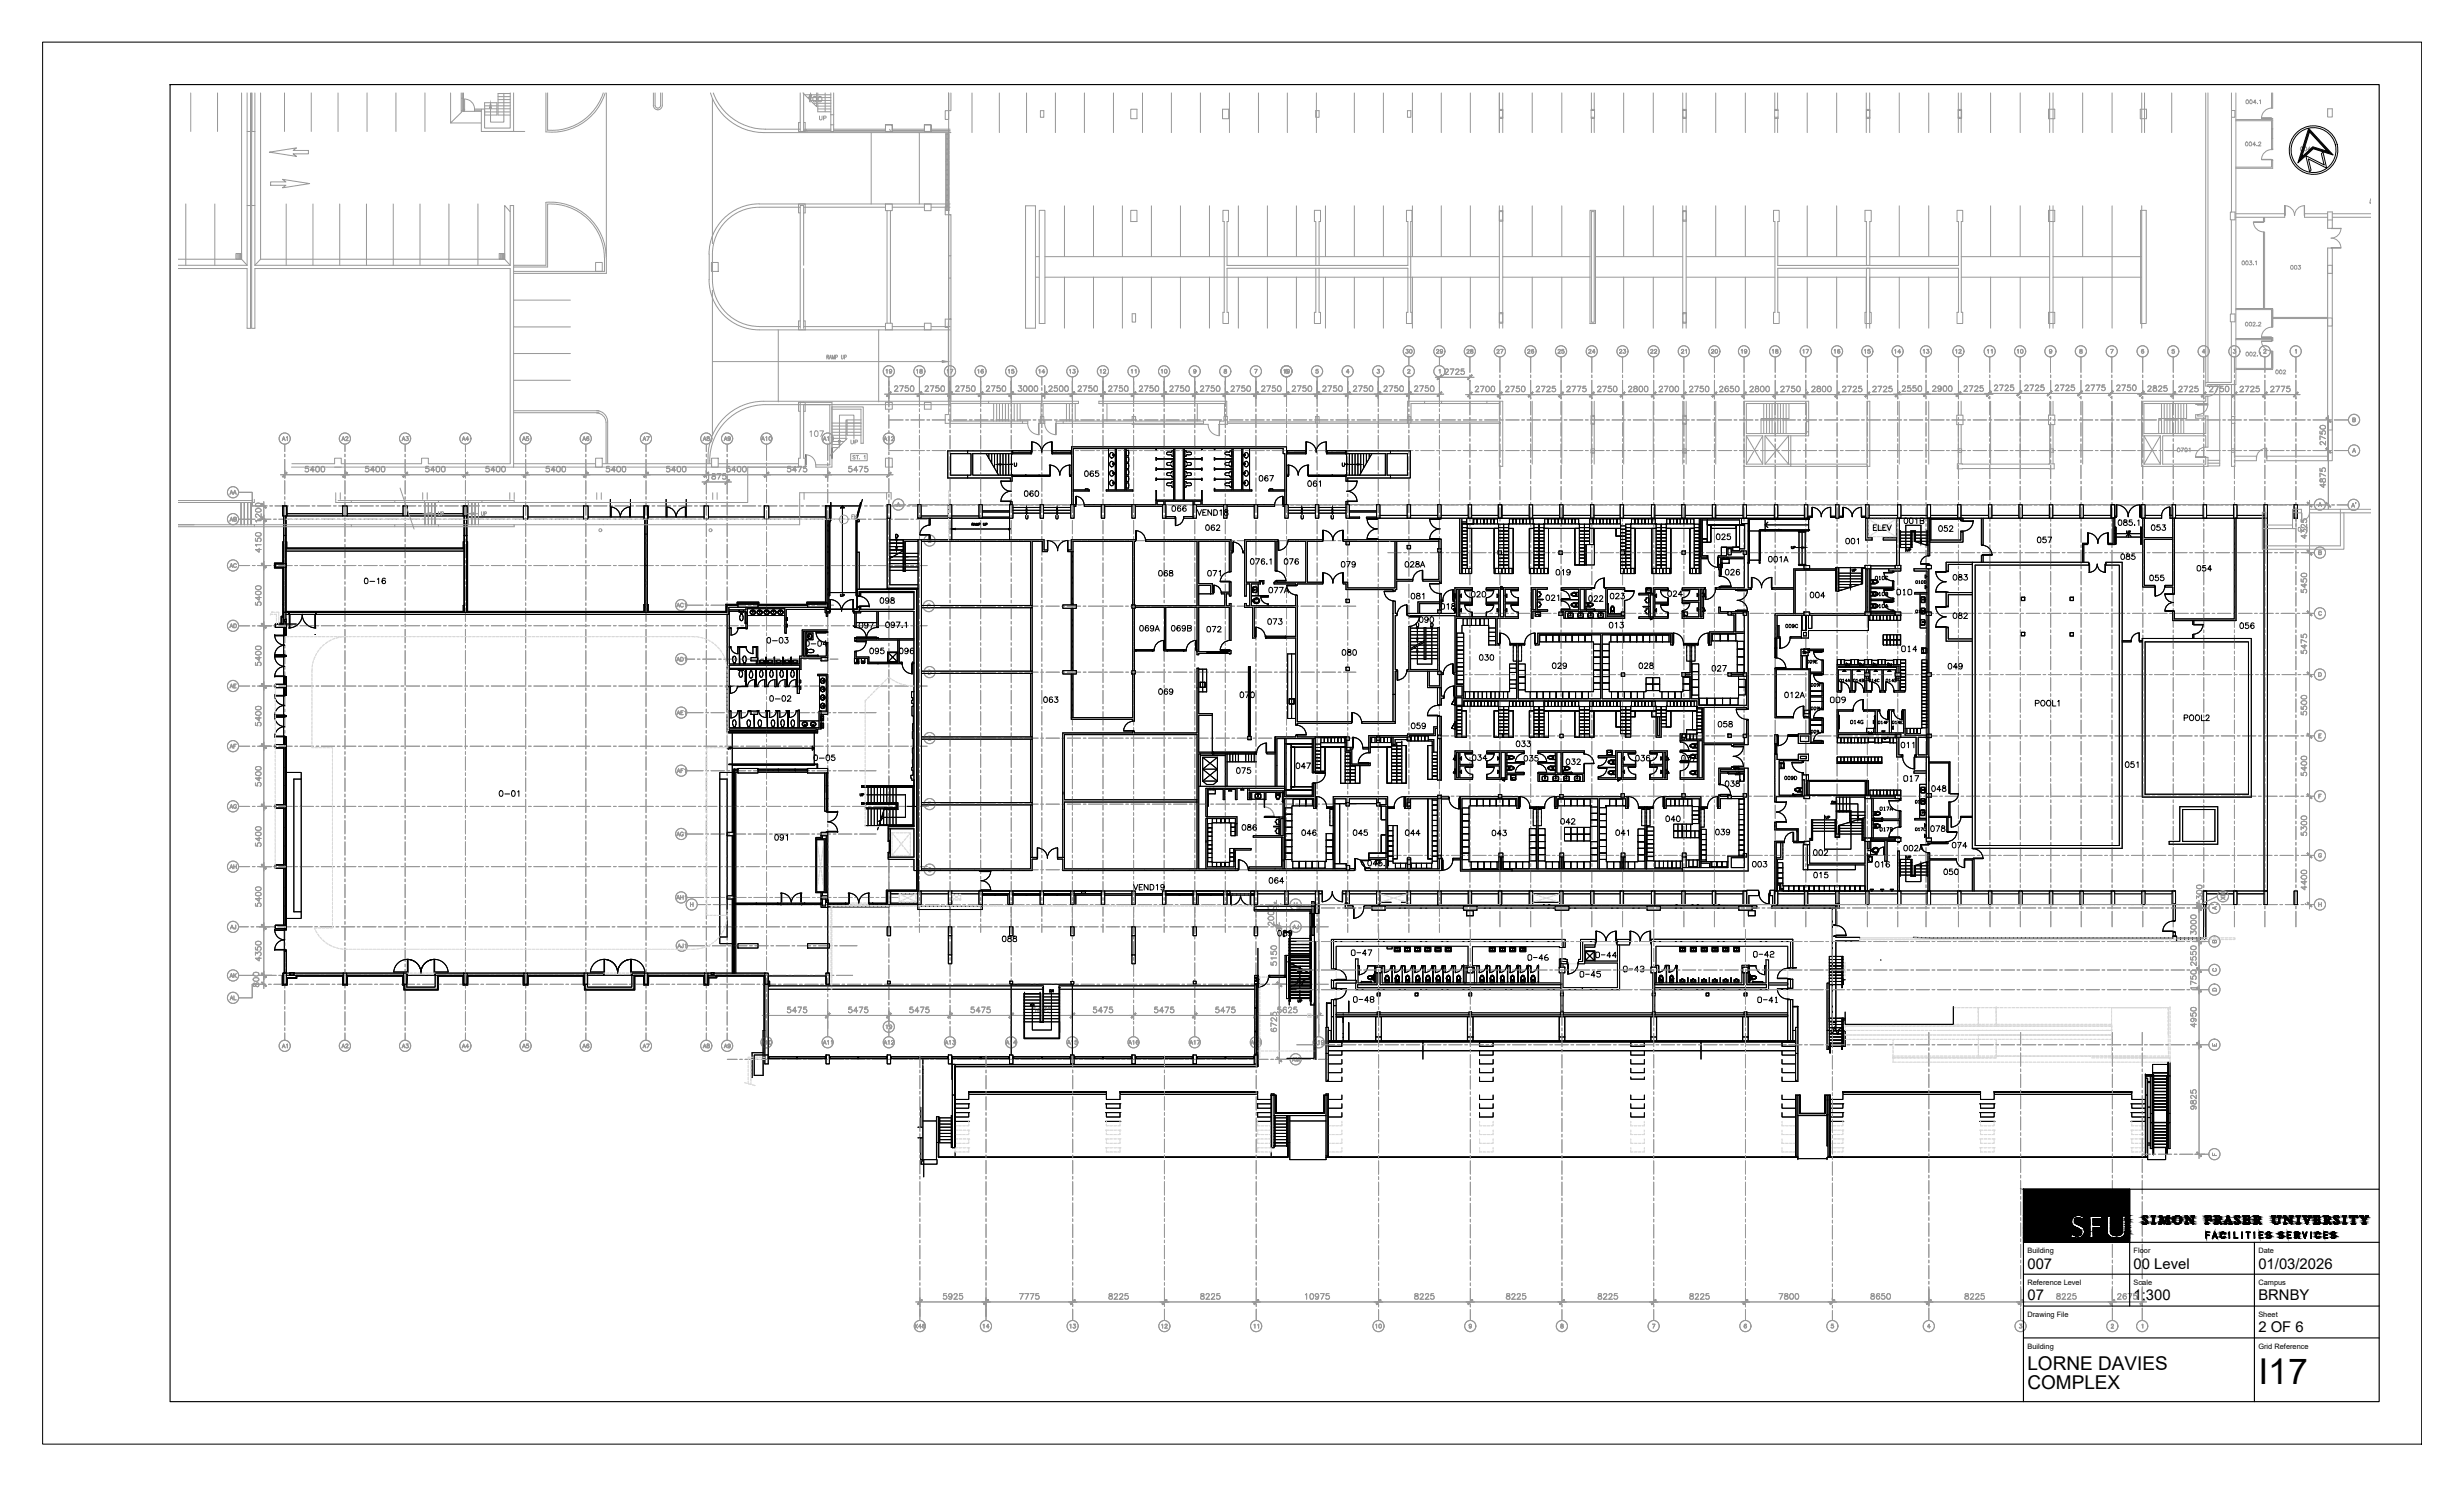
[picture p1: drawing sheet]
<svg xmlns="http://www.w3.org/2000/svg" width="737mm" height="444mm" viewBox="0 0 737 444" stroke-linecap="round" stroke-linejoin="round" font-family="sans-serif">
<defs><g id="words">
<text font-size="10.6" x="675.1" y="413.7">I17</text>
<g font-size="5.7">
<text x="606.1" y="409.5">LORNE DAVIES</text>
<text x="606.1" y="415.1">COMPLEX</text>
</g>
<g font-size="4.4">
<text x="606.1" y="379.2">007</text>
<text x="637.8" y="379.2">00 Level</text>
<text x="675.1" y="379.2">01/03/2026</text>
<text x="606.1" y="388.7">07</text>
<text x="637.8" y="388.7">1:300</text>
<text x="675.1" y="388.7">BRNBY</text>
<text x="675.1" y="398.1">2 OF 6</text>
</g>
<g font-size="2.2">
<text x="606.1" y="374.5">Building</text>
<text x="637.8" y="374.5">Floor</text>
<text x="675.1" y="374.5">Date</text>
<text x="606.1" y="384.1">Reference Level</text>
<text x="637.8" y="384.1">Scale</text>
<text x="675.1" y="384.1">Campus</text>
<text x="606.1" y="393.6">Drawing File</text>
<text x="675.1" y="393.6">Sheet</text>
<text x="606.1" y="403.1">Building</text>
<text x="675.1" y="403.1">Grid Reference</text>
</g>
</g></defs>
<!-- layer: FP078_00 Data|RM$TXT -->
<g fill="none" stroke="#000" stroke-width=".3">
<path d="M404 284.2l.3-.3h.5l.3 .3v1.1l-.3 .3h-.5l-.3-.3zM404.9 297.9h.5l.3 .3v1.1l-.3 .3h-.5l-.3-.3v-1.1zM405.6 284.8h1.2M406.3 298.8h1.1M408.4 285.1h-1.1l.8-1.2v1.7M409 283.9h1.1l-.8 1.7M409.1 299h-1.1l.8-1.1v1.7M409.9 298.8l-.3-.3 .3-.6h.6l.2 .3-.2 .6h-.6l-.3 .2 .3 .6h.6l.2-.3-.2-.5M457 285.4h.6l.3 .3v1.1l-.3 .2h-.6l-.2-.2v-1.1zM458.4 286.2h1.1M461.2 286.5h-1.1l.8-1.1v1.6M462.6 285.4l-.8 .5v.9l.2 .2h.6l.3-.2-.3-.6h-.8"/>
<path d="M472.6 290.4h.6l.3 .3v1.1l-.3 .3h-.6l-.2-.3v-1.1zM474 291.2h1.1M476.8 291.5h-1.1l.8-1.1v1.7M477.1 284.9l.2-.3h.6l.3 .3v1.1l-.3 .3h-.6l-.2-.3zM478.5 290.4h-1.1v.6h.8l.3 .2v.6l-.3 .3h-.6l-.2-.3M478.7 285.4h1.1M481.5 285.7h-1.1l.8-1.1v1.7M483.2 285.7h-1.2l.9-1.1v1.7M485.3 289.1l.3-.3h.6l.3 .3v1.1l-.3 .3h-.6l-.3-.3zM487 289.7h1.1M489.8 290h-1.1l.8-1.2v1.7M490.3 289.1l.3-.3h.6l.2 .6-.5 .3"/>
<path d="M491.2 289.7l.2 .3-.2 .5h-.6l-.3-.3M524.5 284.4h.5l.3 .3v1.1l-.3 .3h-.5l-.3-.3v-1.1zM525.5 298.3l.3-.3h.5l.3 .3v1.1l-.3 .3h-.5l-.3-.3zM525.9 285.3h1.1M527.1 298.8h1.2M528.7 285.5h-1.2l.9-1.1v1.7M529.2 284.7l.3-.3h.5l.3 .3-.3 .6h-.5l-.3 .2v.6h1.1M529.9 299.1h-1.1l.9-1.1v1.7M530.8 298.3l.2-.3v1.7M530.8 299.7h.5"/>
</g>
<!-- layer: FP007_00|SGR -->
<g fill="none" stroke="#989898" stroke-width=".3">
<path d="M265.7 112.7v2.6M265.7 116v.9M265.7 117.7v3.9M274.9 112.7v2.4M274.9 115.9v.8M274.9 117.5v4M284 112.7v2.4M284 115.9v.8M284 117.5v4M293.2 112.7v2.4M293.2 115.9v.8M293.2 117.5v4"/>
<path d="M302.3 112.7v2.4M302.3 115.9v.8M302.3 117.5v4M311.4 112.7v2.4M311.4 115.9v.8M311.4 117.5v4M320.6 112.7v2.4M320.6 115.9v.8M320.6 117.5v4M329.7 112.7v2.4M329.7 115.9v.8M329.7 117.5v4"/>
<path d="M338.9 112.7v2.4M338.9 115.9v.8M338.9 117.5v4M348 112.7v2.4M348 115.9v.8M348 117.5v4M357.2 112.7v2.4M357.2 115.9v.8M357.2 117.5v4M366.3 112.7v2.4M366.3 115.9v.8M366.3 117.5v4"/>
<path d="M375.5 112.7v2.4M375.5 115.9v.8M375.5 117.5v4M384.6 112.7v2.4M384.6 115.9v.8M384.6 117.5v4M393.7 112.7v2.4M393.7 115.9v.8M393.7 117.5v4M402.9 112.7v2.4M402.9 115.9v.8M402.9 117.5v4"/>
<path d="M412 112.7v2.4M412 115.9v.8M412 117.5v4M421.2 106.7v2.6M421.2 112.7v2.4M421.2 115.9v.8M421.2 117.5v4M430.3 106.7v2.6M430.3 112.7v2.4M430.3 115.9v.8M430.3 117.5v4M439.4 106.7v4.6"/>
<path d="M439.4 112.1v.8M439.4 113.7v4M439.4 118.5v.7M448.4 106.7v4.6M448.4 112.1v.8M448.4 113.7v4M448.4 118.5v.7M457.6 106.7v4.6M457.6 112.1v.8M457.6 113.7v4M457.6 118.5v.7M466.7 106.7v4.6"/>
<path d="M466.7 112.1v.8M466.7 113.7v4M466.7 118.5v.7M475.9 106.7v4.6M475.9 112.1v.8M475.9 113.7v4M475.9 118.5v.7M485.1 106.7v4.6M485.1 112.1v.8M485.1 113.7v4M485.1 118.5v.7M494.4 106.7v4.6"/>
<path d="M494.4 112.1v.8M494.4 113.7v4M494.4 118.5v.7M503.4 106.7v4.6M503.4 112.1v.8M503.4 113.7v4M503.4 118.5v.7M512.5 106.7v4.6M512.5 112.1v.8M512.5 113.7v4M512.5 118.5v.7M521.4 106.7v4.6"/>
<path d="M521.4 112.1v.8M521.4 113.7v4M521.4 118.5v.7M530.7 106.7v4.6M530.7 112.1v.8M530.7 113.7v4M530.7 118.5v.7M539.8 106.7v4.6M539.8 112.1v.8M539.8 113.7v4M539.8 118.5v.7M549.2 106.7v4.6"/>
<path d="M549.2 112.1v.8M549.2 113.7v4M549.2 118.5v.7M558.2 106.7v4.6M558.2 112.1v.8M558.2 113.7v4M558.2 118.5v.7M567.3 106.7v4.6M567.3 112.1v.8M567.3 113.7v4M567.3 118.5v.7M575.8 106.7v4.6"/>
<path d="M575.8 112.1v.8M575.8 113.7v4M575.8 118.5v.7M585.5 106.7v4.6M585.5 112.1v.8M585.5 113.7v4M585.5 118.5v.7M594.8 106.7v4.6M594.8 112.1v.8M594.8 113.7v4M594.8 118.5v.7M603.9 106.7v4.6"/>
<path d="M603.9 112.1v.8M603.9 113.7v4M603.9 118.5v.7M613 106.7v4.6M613 112.1v.8M613 113.7v4M613 118.5v.7M622.1 106.7v4.6M622.1 112.1v.8M622.1 113.7v4M622.1 118.5v.7M631.3 106.7v4.6"/>
<path d="M631.3 112.1v.8M631.3 113.7v4M631.3 118.5v.7M640.5 106.7v4.6M640.5 112.1v.8M640.5 113.7v4M640.5 118.5v.7M649.7 106.7v4.6M649.7 112.1v.8M649.7 113.7v4M649.7 118.5v.7M658.8 106.7v4.6"/>
<path d="M658.8 112.1v.8M658.8 113.7v4M658.8 118.5v.7M668 106.7v4.6M668 112.1v.8M668 113.7v4M668 118.5v.7M677.1 106.7v4.6M677.1 112.1v.8M677.1 113.7v4M677.1 118.5v.7M686.4 106.7v4.6"/>
<path d="M686.4 112.1v.8M686.4 113.7v4M686.4 118.5v.7M85.1 132.8v2.2M85.1 135.8v.7M85.1 137.3v4M103.1 132.8v2.2M103.1 135.8v.7M103.1 137.3v4M121.1 132.8v2.2M121.1 135.8v.7M121.1 137.3v4"/>
<path d="M139.1 132.8v2.2M139.1 135.8v.7M139.1 137.3v4M157.1 132.8v2.2M157.1 135.8v.7M157.1 137.3v4M175.1 132.8v2.2M175.1 135.8v.7M175.1 137.3v4M193.1 132.8v2.2M193.1 135.8v.7M193.1 137.3v4"/>
<path d="M211.2 132.8v2.2M211.2 135.8v.7M211.2 137.3v4M217.4 132.8v2.2M217.4 135.8v.7M217.4 137.3v4M229.2 132.8v4.8M229.2 138.4v.8M229.2 140v3.9M247.4 132.8v4.8M247.4 138.4v.8M247.4 140v3.9"/>
<path d="M265.7 125.5h4.3M265.7 134.7h4.3M265.7 122.4v.8M265.7 124v4M265.7 128.7v.9M265.7 130.4v3.9M265.7 135.1v.8M265.7 136.7v4M270.8 125.5h.8M270.8 134.7h.8M272.3 125.5h4M272.3 134.7h4"/>
<path d="M274.9 122.2v.8M274.9 123.8v4M274.9 128.6v.8M274.9 130.2v4M274.9 134.9v.8M274.9 136.5v4M277.1 125.5h.8M277.1 134.7h.8M278.7 125.5h4M278.7 134.7h4M283.5 125.5h.8M283.5 134.7h.8"/>
<path d="M284 122.2v.8M284 123.8v4M284 128.6v.8M284 130.2v4M284 134.9v.8M284 136.5v4M285 125.5h4M285 134.7h4M289.8 125.5h.8M289.8 134.7h.8M291.4 125.5h4M291.4 134.7h4"/>
<path d="M293.2 122.2v.8M293.2 123.8v4M293.2 128.6v.8M293.2 130.2v4M293.2 134.9v.8M293.2 136.5v4M296.2 125.5h.8M296.2 134.7h.8M297.7 125.5h4M297.7 134.7h4M302.3 122.2v.8M302.3 123.8v4"/>
<path d="M302.3 128.6v.8M302.3 130.2v4M302.3 134.9v.8M302.3 136.5v4M302.5 125.5h.8M302.5 134.7h.8M304.1 125.5h4M304.1 134.7h4M308.9 125.5h.8M308.9 134.7h.8M310.4 125.5h4M310.4 134.7h4"/>
<path d="M311.4 122.2v.8M311.4 123.8v4M311.4 128.6v.8M311.4 130.2v4M311.4 134.9v.8M311.4 136.5v4M315.2 125.5h.8M315.2 134.7h.8M316.8 125.5h4M316.8 134.7h4M320.6 122.2v.8M320.6 123.8v4"/>
<path d="M320.6 128.6v.8M320.6 130.2v4M320.6 134.9v.8M320.6 136.5v4M321.6 125.5h.8M321.6 134.7h.8M323.1 125.5h4M323.1 134.7h4M327.9 125.5h.8M327.9 134.7h.8M329.5 125.5h4M329.5 134.7h4"/>
<path d="M329.7 122.2v.8M329.7 123.8v4M329.7 128.6v.8M329.7 130.2v4M329.7 134.9v.8M329.7 136.5v4M334.3 125.5h.8M334.3 134.7h.8M335.8 125.5h4M335.8 134.7h4M338.9 122.2v.8M338.9 123.8v4"/>
<path d="M338.9 128.6v.8M338.9 130.2v4M338.9 134.9v.8M338.9 136.5v4M340.6 125.5h.8M340.6 134.7h.8M342.2 125.5h4M342.2 134.7h4M347 125.5h.8M347 134.7h.8M348 122.2v.8M348 123.8v4"/>
<path d="M348 128.6v.8M348 130.2v4M348 134.9v.8M348 136.5v4M348.5 125.5h4M348.5 134.7h4M353.3 125.5h.8M353.3 134.7h.8M354.9 125.5h4M354.9 134.7h4M357.2 122.2v.8M357.2 123.8v4"/>
<path d="M357.2 128.6v.8M357.2 130.2v4M357.2 134.9v.8M357.2 136.5v4M359.7 125.5h.8M359.7 134.7h.8M361.2 125.5h4M361.2 134.7h4M366 125.5h.8M366 134.7h.8M366.3 122.2v.8M366.3 123.8v4"/>
<path d="M366.3 128.6v.8M366.3 130.2v4M366.3 134.9v.8M366.3 136.5v4M367.6 125.5h4M367.6 134.7h4M372.4 125.5h.8M372.4 134.7h.8M373.9 125.5h4M373.9 134.7h4M375.5 122.2v.8M375.5 123.8v4"/>
<path d="M375.5 128.6v.8M375.5 130.2v4M375.5 134.9v.8M375.5 136.5v4M378.7 125.5h.8M378.7 134.7h.8M380.3 125.5h4M380.3 134.7h4M384.6 122.2v.8M384.6 123.8v4M384.6 128.6v.8M384.6 130.2v4"/>
<path d="M384.6 134.9v.8M384.6 136.5v4M385.1 125.5h.8M385.1 134.7h.8M386.7 125.5h3.9M386.7 134.7h3.9M391.4 125.5h.8M391.4 134.7h.8M393 125.5h4M393 134.7h4M393.7 122.2v.8M393.7 123.8v4"/>
<path d="M393.7 128.6v.8M393.7 130.2v4M393.7 134.9v.8M393.7 136.5v4M397.8 125.5h.8M397.8 134.7h.8M399.4 125.5h3.9M399.4 134.7h3.9M402.9 122.2v.8M402.9 123.8v4M402.9 128.6v.8M402.9 130.2v4"/>
<path d="M402.9 134.9v.8M402.9 136.5v4M404.1 125.5h.8M404.1 134.7h.8M405.7 125.5h4M405.7 134.7h4M410.5 125.5h.8M410.5 134.7h.8M412 122.2v.8M412 123.8v4M412 128.6v.8M412 130.2v4"/>
<path d="M412 134.9v.8M412 136.5v4M412.1 125.5h3.9M412.1 134.7h3.9M416.8 125.5h.8M416.8 134.7h.8M418.4 125.5h4M418.4 134.7h4M421.2 122.2v.8M421.2 123.8v4M421.2 128.6v.8M421.2 130.2v4"/>
<path d="M421.2 134.9v.8M421.2 136.5v4M423.2 125.5h.8M423.2 134.7h.8M424.8 125.5h3.9M424.8 134.7h3.9M429.5 125.5h.8M429.5 134.7h.8M430.3 122.2v.8M430.3 123.8v4M430.3 128.6v.8M430.3 130.2v4"/>
<path d="M430.3 134.9v.8M430.3 136.5v4M431.1 125.5h4M431.1 134.7h4M435.9 125.5h.8M435.9 134.7h.8M437.5 125.5h3.9M437.5 134.7h3.9M439.4 120v4M439.4 124.8v.8M439.4 126.4v4M439.4 131.2v.7"/>
<path d="M439.4 132.7v4M439.4 137.5v.8M439.4 139.1v4M442.2 125.5h.8M442.2 134.7h.8M443.8 125.5h4M443.8 134.7h4M448.4 120v4M448.4 124.8v.8M448.4 126.4v4M448.4 131.2v.7M448.4 132.7v4"/>
<path d="M448.4 137.5v.8M448.4 139.1v4M448.6 125.5h.8M448.6 134.7h.8M450.2 125.5h3.9M450.2 134.7h3.9M454.9 125.5h.8M454.9 134.7h.8M456.5 125.5h4M456.5 134.7h4M457.6 120v4M457.6 124.8v.8"/>
<path d="M457.6 126.4v4M457.6 131.2v.7M457.6 132.7v4M457.6 137.5v.8M457.6 139.1v4M461.3 125.5h.8M461.3 134.7h.8M462.9 125.5h3.9M462.9 134.7h3.9M466.7 120v4M466.7 124.8v.8M466.7 126.4v4"/>
<path d="M466.7 131.2v.7M466.7 132.7v4M466.7 137.5v.8M466.7 139.1v4M467.6 125.5h.8M467.6 134.7h.8M469.2 125.5h4M469.2 134.7h4M474 125.5h.8M474 134.7h.8M475.6 125.5h3.9M475.6 134.7h3.9"/>
<path d="M475.9 120v4M475.9 124.8v.8M475.9 126.4v4M475.9 131.2v.7M475.9 132.7v4M475.9 137.5v.8M475.9 139.1v4M480.3 125.5h.8M480.3 134.7h.8M481.9 125.5h4M481.9 134.7h4M485.1 120v4"/>
<path d="M485.1 124.8v.8M485.1 126.4v4M485.1 131.2v.7M485.1 132.7v4M485.1 137.5v.8M485.1 139.1v4M486.7 125.5h.8M486.7 134.7h.8M488.3 125.5h3.9M488.3 134.7h3.9M493 125.5h.8M493 134.7h.8"/>
<path d="M494.4 120v4M494.4 124.8v.8M494.4 126.4v4M494.4 131.2v.7M494.4 132.7v4M494.4 137.5v.8M494.4 139.1v4M494.6 125.5h4M494.6 134.7h4M499.4 125.5h.8M499.4 134.7h.8M501 125.5h4"/>
<path d="M501 134.7h4M503.4 120v4M503.4 124.8v.8M503.4 126.4v4M503.4 131.2v.7M503.4 132.7v4M503.4 137.5v.8M503.4 139.1v4M505.7 125.5h.8M505.7 134.7h.8M507.3 125.5h4M507.3 134.7h4"/>
<path d="M512.1 125.5h.8M512.1 134.7h.8M512.5 120v4M512.5 124.8v.8M512.5 126.4v4M512.5 131.2v.7M512.5 132.7v4M512.5 137.5v.8M512.5 139.1v4M513.7 125.5h4M513.7 134.7h4M518.4 125.5h.8"/>
<path d="M518.4 134.7h.8M520 125.5h4M520 134.7h4M521.4 120v4M521.4 124.8v.8M521.4 126.4v4M521.4 131.2v.7M521.4 132.7v4M521.4 137.5v.8M521.4 139.1v4M524.8 125.5h.8M524.8 134.7h.8"/>
<path d="M526.4 125.5h4M526.4 134.7h4M530.7 120v4M530.7 124.8v.8M530.7 126.4v4M530.7 131.2v.7M530.7 132.7v4M530.7 137.5v.8M530.7 139.1v4M531.1 125.5h.8M531.1 134.7h.8M532.7 125.5h4"/>
<path d="M532.7 134.7h4M537.5 125.5h.8M537.5 134.7h.8M539.1 125.5h4M539.1 134.7h4M539.8 120v4M539.8 124.8v.8M539.8 126.4v4M539.8 131.2v.7M539.8 132.7v4M539.8 137.5v.8M539.8 139.1v4"/>
<path d="M543.8 125.5h.8M543.8 134.7h.8M545.4 125.5h4M545.4 134.7h4M549.2 120v4M549.2 124.8v.8M549.2 126.4v4M549.2 131.2v.7M549.2 132.7v4M549.2 137.5v.8M549.2 139.1v4M550.2 125.5h.8"/>
<path d="M550.2 134.7h.8M551.8 125.5h4M551.8 134.7h4M556.5 125.5h.8M556.5 134.7h.8M558.1 125.5h4M558.1 134.7h4M558.2 120v4M558.2 124.8v.8M558.2 126.4v4M558.2 131.2v.7M558.2 132.7v4"/>
<path d="M558.2 137.5v.8M558.2 139.1v4M562.9 125.5h.8M562.9 134.7h.8M564.5 125.5h4M564.5 134.7h4M567.3 120v4M567.3 124.8v.8M567.3 126.4v4M567.3 131.2v.7M567.3 132.7v4M567.3 137.5v.8"/>
<path d="M567.3 139.1v4M569.2 125.5h.8M569.2 134.7h.8M570.8 125.5h4M570.8 134.7h4M575.6 125.5h.8M575.6 134.7h.8M575.8 120v4M575.8 124.8v.8M575.8 126.4v4M575.8 131.2v.7M575.8 132.7v4"/>
<path d="M575.8 137.5v.8M575.8 139.1v4M577.2 125.5h4M577.2 134.7h4M581.9 125.5h.8M581.9 134.7h.8M583.5 125.5h4M583.5 134.7h4M585.5 120v4M585.5 124.8v.8M585.5 126.4v4M585.5 131.2v.7"/>
<path d="M585.5 132.7v4M585.5 137.5v.8M585.5 139.1v4M588.3 125.5h.8M588.3 134.7h.8M589.9 125.5h4M589.9 134.7h4M594.6 125.5h.8M594.6 134.7h.8M594.8 120v4M594.8 124.8v.8M594.8 126.4v4"/>
<path d="M594.8 131.2v.7M594.8 132.7v4M594.8 137.5v.8M594.8 139.1l.1 4M596.2 125.5h4M596.2 134.7h4M601 125.5h.8M601 134.7h.8M602.6 125.5h4M602.6 134.7h4M603.9 120v4M603.9 124.8v.8"/>
<path d="M603.9 126.4v4M603.9 131.2v.7M603.9 132.7v4M603.9 137.5v.8M603.9 139.1v4M607.3 125.5h.8M607.3 134.7h.8M608.9 125.5h4M608.9 134.7h4M613 120v4M613 124.8v.8M613 126.4v4"/>
<path d="M613 131.2v.7M613 132.7v4M613 137.5v.8M613 139.1v4M613.7 125.5h.8M613.7 134.7h.8M615.3 125.5h4M615.3 134.7h4M620.1 125.5h.7M620.1 134.7h.7M621.6 125.5h4M621.6 134.7h4"/>
<path d="M622.1 120v4M622.1 124.8v.8M622.1 126.4v4M622.1 131.2v.7M622.1 132.7v4M622.1 137.5v.8M622.1 139.1v4M626.4 125.5h.8M626.4 134.7h.8M628 125.5h4M628 134.7h4M631.3 120l.1 4"/>
<path d="M631.4 124.8v.8M631.4 126.4v4M631.4 131.2v.7M631.4 132.7v4M631.4 137.5v.8M631.4 139.1v4M632.8 125.5h.7M632.8 134.7h.7M634.3 125.5h4M634.3 134.7h4M639.1 125.5h.8M639.1 134.7h.8"/>
<path d="M640.5 120v4M640.5 124.8v.8M640.5 126.4v4M640.5 131.2v.7M640.5 132.7v4M640.5 137.5v.8M640.5 139.1v4M640.7 125.5h4M640.7 134.7h4M645.5 125.5h.7M645.5 134.7h.7M647 125.5h4"/>
<path d="M647 134.7h4M649.7 120v4M649.7 124.8v.8M649.7 126.4v4M649.7 131.2v.7M649.7 132.7v4M649.7 137.5v.8M649.7 139.1v4M651.8 125.5h.8M651.8 134.7h.8M653.4 125.5h4M653.4 134.7h4"/>
<path d="M658.2 125.5h.7M658.2 134.7h.7M658.8 120v4M658.8 124.8v.8M658.8 126.4v4M658.8 131.2v.7M658.8 132.7v4M658.8 137.5v.8M658.8 139.1v4M659.7 125.5h4M659.7 134.7h4M664.5 125.5h.8"/>
<path d="M664.5 134.7h.8M666.1 125.5h4M666.1 134.7h4M668 120v4M668 124.8v.8M668 126.4v4M668 131.2v.7M668 132.7v4M668 137.5v.8M668 139.1v4M670.9 125.5h.7M670.9 134.7h.7"/>
<path d="M672.4 125.5h4M672.4 134.7h4M677.1 120v4M677.1 124.8v.8M677.1 126.4v4M677.1 131.2v.7M677.1 132.7v4M677.1 137.5v.8M677.1 139.1v4M677.2 125.5h.8M677.2 134.7h.8M678.8 125.5h4"/>
<path d="M678.8 134.7h4M683.6 125.5h.7M683.6 134.7h.7M685.1 125.5h4M685.1 134.7h4M686.4 120v4M686.4 124.8v.8M686.4 126.4v4M686.4 131.2v.7M686.4 132.7v4M686.4 137.5v.8M686.4 139.1v4"/>
<path d="M689.9 125.5h.8M689.9 134.7h.8M691.5 125.5h4M691.5 134.7h4M696.3 125.5h.7M696.3 134.7h.7M697.8 125.5h4.3M697.8 134.7h4.3M71.4 147.2h4v4h4.4M71.4 155.2h3.2M75.4 155.2h.8M77 155.2h4"/>
<path d="M80.6 151.2h.8M81.8 155.2h.8M82.2 151.2h4M83.4 155.2h3.9M85.1 142.1v.8M85.1 143.7v4M85.1 148.5v.7M85.1 150v4M85.1 154.8v.8M85.1 156.4v4M87 151.2h.8M88.1 155.2h.8"/>
<path d="M88.6 151.2h3.9M89.7 155.2h4M93.3 151.2h.8M94.5 155.2h.8M94.9 151.2h4M96.1 155.2h3.9M99.7 151.2h.8M100.8 155.2h.8M101.3 151.2h3.9M102.4 155.2h4M103.1 142.1v.8M103.1 143.7v4"/>
<path d="M103.1 148.5v.7M103.1 150v4M103.1 154.8v.8M103.1 156.4v4M106 151.2h.8M107.2 155.2h.8M107.6 151.2h4M108.8 155.2h3.9M112.4 151.2h.8M113.5 155.2h.8M114 151.2h3.9M115.1 155.2h4"/>
<path d="M118.7 151.2h.8M119.9 155.2h.8M120.3 151.2h4M121.1 142.1v.8M121.1 143.7v4M121.1 148.5v.7M121.1 150v4M121.1 154.8v.8M121.1 156.4v4M121.5 155.2h3.9M125.1 151.2h.8M126.2 155.2h.8"/>
<path d="M126.7 151.2h3.9M127.8 155.2h4M131.4 151.2h.8M132.6 155.2h.8M133 151.2h4M134.2 155.2h3.9M137.8 151.2h.8M138.9 155.2h.8M139.1 142.1v.8M139.1 143.7v4M139.1 148.5v.7M139.1 150v4"/>
<path d="M139.1 154.8v.8M139.1 156.4v4M139.4 151.2h3.9M140.5 155.2h4M144.1 151.2h.8M145.3 155.2h.8M145.7 151.2h4M146.9 155.2h3.9M150.5 151.2h.8M151.6 155.2h.8M152.1 151.2h3.9M153.2 155.2h4"/>
<path d="M156.8 151.2h.8M157.1 142.1v.8M157.1 143.7v4M157.1 148.5v.7M157.1 150v4M157.1 154.8v.8M157.1 156.4v4M158 155.2h.8M158.4 151.2h4M159.6 155.2h3.9M163.2 151.2h.8M164.3 155.2h.8"/>
<path d="M164.8 151.2h3.9M165.9 155.2h4M169.5 151.2h.8M170.7 155.2h.8M171.1 151.2h4M172.3 155.2h3.9M175.1 142.1v.8M175.1 143.7v4M175.1 148.5v.7M175.1 150v4M175.1 154.8v.8M175.1 156.4v4"/>
<path d="M175.9 151.2h.8M177 155.2h.8M177.5 151.2h3.9M178.6 155.2h4M182.2 151.2h.8M183.4 155.2h.8M183.8 151.2h4M185 155.2h3.9M188.6 151.2h.8M189.7 155.2h.8M190.2 151.2h3.9M191.3 155.2h4"/>
<path d="M193.1 142.1v.8M193.1 143.7v4M193.1 148.5v.7M193.1 150v4M193.1 154.8v.8M193.1 156.4v4M194.9 151.2h.8M196.1 155.2h.8M196.6 151.2h3.9M197.7 155.2h3.9M201.3 151.2h.8M202.4 155.2h.8"/>
<path d="M202.9 151.2h3.9M204 155.2h4M207.6 151.2h.8M208.8 155.2h.8M209.3 151.2h3.9M210.4 155.2h3.9M211.2 142.1v.8M211.2 143.7v4M211.2 148.5v.7M211.2 150v4M211.2 154.8v.8M211.2 156.4v4"/>
<path d="M214 151.2h.8M215.1 155.2h.8M215.6 151.2h3.9M216.7 155.2h4M217.4 142.1v.8M217.4 143.7v4M217.4 148.5v.7M217.4 150v4M217.4 154.8v.8M217.4 156.4v4M220.3 151.2h.8M221.5 155.2h.8"/>
<path d="M222 151.2h3.9M223.1 155.2h3.9M226.7 151.2h.8M227.8 155.2h.8M228.3 151.2h3.9M229.2 144.8v.8M229.2 146.3v4M229.2 151.1v.8M229.2 152.7v3.9M229.2 157.5v.8M229.2 159v4M229.4 155.2h4"/>
<path d="M233 151.2h.8M234.2 155.2h.8M234.7 151.2h3.9M235.8 155.2h3.9M239.4 151.2h.8M240.5 155.2h.8M241 151.2h3.9M242.1 155.2h4M245.7 151.2h.8M246.9 155.2h.8M247.4 151.2h3.9M247.4 144.8v.8"/>
<path d="M247.4 146.3v4M247.4 151.1v.8M247.4 152.7v3.9M247.4 157.5v.8M247.4 159v4M248.5 155.2h3.9M252.1 151.2h.8M253.2 155.2h.8M253.7 151.2h3.9M254.8 155.2h4M258.4 151.2h.8M259.6 155.2h.8"/>
<path d="M260.1 151.2h3.9M261.2 155.2h4M264.8 151.2h.8M265.7 141.4v.9M265.7 143.1v3.9M265.7 147.8v.8M265.7 149.4v4M265.7 154.2v.8M265.7 155.8v3.9M265.9 155.2h.8M266.4 151.2h3.9M267.5 150.9h3.3"/>
<path d="M267.5 155.2h4M271.1 151.2h.8M271.6 150.9h.8M271.9 150.8h2.4M272.3 155.2h.8M272.8 151.2h4.4M273.2 150.9h3.9M273.9 155.2h3.3M274.9 141.3v.8M274.9 142.9v4M274.9 147.7v.7M274.9 149.2v4"/>
<path d="M274.9 154v.8M274.9 155.6v4M275.1 150.8h.8M276.7 150.8h4M277.9 150.9h.8M279.5 150.9h4M281.5 150.8h.7M283 150.8h4M284 141.3v.8M284 142.9v4M284 147.7v.7M284 149.2v4"/>
<path d="M284 154v.8M284 155.6v4M284.3 150.9h.8M285.9 150.9h3.9M287.8 150.8h.8M289.4 150.8h4M290.6 150.9h.8M292.2 150.9h4M293.2 141.3v.8M293.2 142.9v4M293.2 147.7v.7M293.2 149.2v4"/>
<path d="M293.2 154v.8M293.2 155.6v4M294.2 150.8h.7M295.7 150.8h4M297 150.9h.8M298.6 150.9h3.9M300.5 150.8h.8M302.1 150.8h4M302.3 141.3v.8M302.3 142.9v4M302.3 147.7v.7M302.3 149.2v4"/>
<path d="M302.3 154v.8M302.3 155.6v4M303.3 150.9h.8M304.9 150.9h4M306.9 150.8h.8M308.4 150.8h4M309.7 150.9h.8M311.3 150.9h3.9M311.4 141.3v.8M311.4 142.9v4M311.4 147.7v.7M311.4 149.2v4"/>
<path d="M311.4 154v.8M311.4 155.6v4M313.2 150.8h.8M314.8 150.8h4M316 150.9h.8M317.6 150.9h4M319.6 150.8h.8M320.6 141.3v.8M320.6 142.9v4M320.6 147.7v.7M320.6 149.2v4M320.6 154v.8"/>
<path d="M320.6 155.6v4M321.1 150.8h4M322.4 150.9h.8M324 150.9h4M325.9 150.8h.8M327.5 150.8h4M328.7 150.9h.8M329.7 141.3v.8M329.7 142.9v4M329.7 147.7v.7M329.7 149.2v4M329.7 154v.8"/>
<path d="M329.7 155.6v4M330.3 150.9h4M332.3 150.8h.8M333.8 150.8h4M335.1 150.9h.8M336.7 150.9h4M338.6 150.8h.8M338.9 141.3v.8M338.9 142.9v4M338.9 147.7v.7M338.9 149.2v4M338.9 154v.8"/>
<path d="M338.9 155.6v4M340.2 150.8h4M341.4 150.9h.8M343 150.9h4M345 150.8h.8M346.5 150.8h4M347.8 150.9h.8M348 141.3v.8M348 142.9v4M348 147.7v.7M348 149.2v4M348 154v.8"/>
<path d="M348 155.6v4M349.4 150.9h4M351.3 150.8h.8M352.9 150.8h4M354.1 150.9h.8M355.7 150.9h4M357.2 141.3v.8M357.2 142.9v4M357.2 147.7v.7M357.2 149.2v4M357.2 154v.8M357.2 155.6v4"/>
<path d="M357.7 150.8h.8M359.2 150.8h4M360.5 150.9h.8M362.1 150.9h4M364 150.8h.8M365.6 150.8h4M366.3 141.3v.8M366.3 142.9v4M366.3 147.7v.7M366.3 149.2v4M366.3 154v.8M366.3 155.6v4"/>
<path d="M366.8 150.9h.8M368.4 150.9h4M370.4 150.8h.8M371.9 150.8h4M373.2 150.9h.8M374.8 150.9h4M375.5 141.3v.8M375.5 142.9v4M375.5 147.7v.7M375.5 149.2v4M375.5 154v.8M375.5 155.6v4"/>
<path d="M376.7 150.8h.8M378.3 150.8h4M379.5 150.9h.8M381.1 150.9h4M383.1 150.8h.8M384.6 141.3v.8M384.6 142.9v4M384.6 147.7v.7M384.6 149.2v4M384.6 154v.8M384.6 155.6v4M384.6 150.8h4"/>
<path d="M385.9 150.9h.8M387.5 150.9h4M389.4 150.8h.8M391 150.8h4M392.2 150.9h.8M393.7 141.3v.8M393.7 142.9v4M393.7 147.7v.7M393.7 149.2v4M393.7 154v.8M393.7 155.6v4M393.8 150.9h4"/>
<path d="M395.8 150.8h.8M397.3 150.8h4M398.6 150.9h.8M400.2 150.9h4M402.1 150.8h.8M402.9 141.3v.8M402.9 142.9v4M402.9 147.7v.7M402.9 149.2v4M402.9 154v.8M402.9 155.6v4M403.7 150.8h4"/>
<path d="M404.9 150.9h.8M406.5 150.9h4M408.5 150.8h.8M410 150.8h4M411.3 150.9h.8M412 141.3v.8M412 142.9v4M412 147.7v.7M412 149.2v4M412 154v.8M412 155.6v4M412.9 150.9h4"/>
<path d="M414.8 150.8h.8M416.4 150.8h4M417.6 150.9h.8M419.2 150.9h4M421.2 141.3v.8M421.2 142.9v4M421.2 147.7v.7M421.2 149.2v4M421.2 154v.8M421.2 155.6v4M421.2 150.8h.8M422.8 150.8h3.9"/>
<path d="M424 150.9h.8M425.6 150.9h4M427.5 150.8h.8M429.1 150.8h4M430.3 150.9h.8M430.3 141.3v.8M430.3 142.9v4M430.3 147.7v.7M430.3 149.2v4M430.3 154v.8M430.3 155.6v4M431.9 150.9h4"/>
<path d="M433.9 150.8h.8M435.5 150.8h3.9M436.7 150.9h.8M438.3 150.9h4M439.4 143.9v.7M439.4 145.4v4M439.4 150.2v.8M439.4 151.8v4M439.4 156.6v.7M439.4 158.1v4M440.2 150.8h.8M441.8 150.8h4"/>
<path d="M443 150.9h.8M444.6 150.9h4M446.6 150.8h.8M448.2 150.8h3.9M448.4 143.9v.7M448.4 145.4v4M448.4 150.2v.8M448.4 151.8v4M448.4 156.6v.7M448.4 158.1v4M449.4 150.9h.8M451 150.9h4"/>
<path d="M452.9 150.8h.8M454.5 150.8h4M455.8 150.9h.7M457.3 150.9h4M457.6 143.9v.7M457.6 145.4v4M457.6 150.2v.8M457.6 151.8v4M457.6 156.6v.7M457.6 158.1v4M459.3 150.8h.8M460.9 150.8h3.9"/>
<path d="M462.1 150.9h.8M463.7 150.9h4M465.6 150.8h.8M466.7 143.9v.7M466.7 145.4v4M466.7 150.2v.8M466.7 151.8v4M466.7 156.6v.7M466.7 158.1v4M467.2 150.8h4M468.5 150.9h.7M470 150.9h4"/>
<path d="M472 150.8h.8M473.6 150.8h3.9M474.8 150.9h.8M475.9 143.9v.7M475.9 145.4v4M475.9 150.2v.8M475.9 151.8v4M475.9 156.6v.7M475.9 158.1v4M476.4 150.9h4M478.3 150.8h.8M479.9 150.8h4"/>
<path d="M481.2 150.9h.7M482.7 150.9h4M484.7 150.8h.8M485.1 143.9v.7M485.1 145.4v4M485.1 150.2v.8M485.1 151.8v4M485.1 156.6v.7M485.1 158.1v4M486.3 150.8h3.9M487.5 150.9h.8M489.1 150.9h4"/>
<path d="M491 150.8h.8M492.6 150.8h4M493.9 150.9h.7M494.4 143.9v.7M494.4 145.4v4M494.4 150.2v.8M494.4 151.8v4M494.4 156.6v.7M494.4 158.1v4M495.4 150.9h4M497.4 150.8h.8M499 150.8h3.9"/>
<path d="M500.2 150.9h.8M501.8 150.9h4M503.4 143.9v.7M503.4 145.4v4M503.4 150.2v.8M503.4 151.8v4M503.4 156.6v.7M503.4 158.1v4M503.7 150.8h.8M505.3 150.8h4M506.6 150.9h.7M508.1 150.9h4"/>
<path d="M510.1 150.8h.8M511.7 150.8h3.9M512.5 143.9v.7M512.5 145.4v4M512.5 150.2v.8M512.5 151.8v4M512.5 156.6v.7M512.5 158.1v4M512.9 150.9h.8M514.5 150.9h4M516.4 150.8h.8M518 150.8h4"/>
<path d="M519.3 150.9h.7M520.8 150.9h4M521.4 143.9v.7M521.4 145.4v4M521.4 150.2v.8M521.4 151.8v4M521.4 156.6v.7M521.4 158.1v4M522.8 150.8h.8M524.4 150.8h3.9M525.6 150.9h.8M527.2 150.9h4"/>
<path d="M529.1 150.8h.8M530.7 143.9v.7M530.7 145.4v4M530.7 150.2v.8M530.7 151.8v4M530.7 156.6v.7M530.7 158.1v4M530.7 150.8h4M532 150.9h.7M533.5 150.9h4M535.5 150.8h.8M537.1 150.8h4"/>
<path d="M538.3 150.9h.8M539.8 143.9v.7M539.8 145.4v4M539.8 150.2v.8M539.8 151.8v4M539.8 156.6v.7M539.8 158.1v4M539.9 150.9h4M541.8 150.8h.8M543.4 150.8h4M544.7 150.9h.7M546.2 150.9h4"/>
<path d="M548.2 150.8h.8M549.2 143.9v.7M549.2 145.4v4M549.2 150.2v.8M549.2 151.8v4M549.2 156.6v.7M549.2 158.1v4M549.8 150.8h4M551 150.9h.8M552.6 150.9h4M554.5 150.8h.8M556.1 150.8h4"/>
<path d="M557.4 150.9h.7M558.2 143.9v.7M558.2 145.4v4M558.2 150.2v.8M558.2 151.8v4M558.2 156.6v.7M558.2 158.1v4M558.9 150.9h4M560.9 150.8h.8M562.5 150.8h4M563.7 150.9h.8M565.3 150.9h4"/>
<path d="M567.2 150.8h.8M567.3 143.9v.7M567.3 145.4v4M567.3 150.2v.8M567.3 151.8v4M567.3 156.6v.7M567.3 158.1v4M568.8 150.8h4M570.1 150.9h.8M571.6 150.9h4M573.6 150.8h.8M575.2 150.8h4"/>
<path d="M575.8 143.9v.7M575.8 145.4v4M575.8 150.2v.8M575.8 151.8v4M575.8 156.6v.7M575.8 158.1v4M576.4 150.9h.8M578 150.9h4M579.9 150.8h.8M581.5 150.8h4M582.8 150.9h.8M584.3 150.9h4"/>
<path d="M585.5 143.9v.7M585.5 145.4v4M585.5 150.2v.8M585.5 151.8v4M585.5 156.6v.7M585.5 158.1v4M586.3 150.8h.8M587.9 150.8h4M589.1 150.9h.8M590.7 150.9h4M592.6 150.8h.8M594.2 150.8h4"/>
<path d="M594.9 143.9v.7M594.9 145.4v4M594.9 150.2v.8M594.9 151.8v4M594.9 156.6v.7M594.9 158.1v4M595.5 150.9h.8M597 150.9h4M599 150.8h.8M600.6 150.8h4M601.8 150.9h.8M603.4 150.9h4"/>
<path d="M603.9 143.9v.7M603.9 145.4v4M603.9 150.2v.8M603.9 151.8v4M603.9 156.6v.7M603.9 158.1v4M605.3 150.8h.8M606.9 150.8h4M608.2 150.9h.8M609.7 150.9h4M611.7 150.8h.8M613 143.9v.7"/>
<path d="M613 145.4v4M613 150.2v.8M613 151.8v4M613 156.6v.7M613 158.1v4M613.3 150.8h4M614.5 150.9h.8M616.1 150.9h4M618 150.8h.8M619.6 150.8h4M620.9 150.9h.8M622.1 143.9v.7"/>
<path d="M622.1 145.4v4M622.1 150.2v.8M622.1 151.8v4M622.1 156.6v.7M622.1 158.1v4M622.4 150.9h4M624.4 150.8h.8M626 150.8h4M627.2 150.9h.8M628.8 150.9h4M630.7 150.8h.8M631.4 143.9v.7"/>
<path d="M631.4 145.4v4M631.4 150.2v.8M631.4 151.8v4M631.4 156.6v.7M631.4 158.1v4M632.3 150.8h4M633.6 150.9h.8M635.1 150.9h4M637.1 150.8h.8M638.7 150.8h4M639.9 150.9h.8M640.5 143.9v.7"/>
<path d="M640.5 145.4v4M640.5 150.2v.8M640.5 151.8v4M640.5 156.6v.7M640.5 158.1v4M641.5 150.9h4M643.4 150.8h.8M645 150.8h4M646.3 150.9h.8M647.8 150.9h4M649.7 143.9v.7M649.7 145.4v4"/>
<path d="M649.7 150.2v.8M649.7 151.8v4M649.7 156.6v.7M649.7 158.1v4M649.8 150.8h.8M651.4 150.8h4M652.6 150.9h.8M654.2 150.9h4M656.2 150.8h.7M657.7 150.8h4M658.8 143.9v.7M658.8 145.4v4"/>
<path d="M658.8 150.2v.8M658.8 151.8v4M658.8 156.6v.7M658.8 158.1v4M659 150.9h.8M660.5 150.9h4M662.5 150.8h.8M664.1 150.8h4M665.3 150.9h.8M666.9 150.9h4M668 143.9v.7M668 145.4v4"/>
<path d="M668 150.2v.8M668 151.8v4M668 156.6v.7M668 158.1v4M668.9 150.8h.7M670.4 150.8h4M671.7 150.9h.8M673.2 150.9h4M675.2 150.8h.8M676.8 150.8h4M677.1 143.9v.7M677.1 145.4v4"/>
<path d="M677.1 150.2v.8M677.1 151.8v4M677.1 156.6v.7M677.1 158.1v4M678 150.9h.8M679.6 150.9h4M681.6 150.8h.7M683.1 150.8h4M684.4 150.9h.8M686 150.9h3.9M686.4 143.9v.7M686.4 145.4v4"/>
<path d="M686.4 150.2v.8M686.4 151.8v4M686.4 156.6v.7M686.4 158.1v4M687.9 150.8h.8M689.5 150.8h2.4M690.7 150.9h.8M692.3 150.9h4M697.1 150.9h.8M698.7 150.9h3.3M71.4 169.1h3.2M75.4 169.1h.8"/>
<path d="M77 169.1h4M81.8 169.1h.8M83.4 169.1h3.9M85.1 161.2v.7M85.1 162.7v4M85.1 167.5v.8M85.1 169.1v4M85.1 173.9v.7M85.1 175.4v4M88.1 169.1h.8M89.7 169.1h4M94.5 169.1h.8"/>
<path d="M96.1 169.1h3.9M100.8 169.1h.8M102.4 169.1h4M103.1 161.2v.7M103.1 162.7v4M103.1 167.5v.8M103.1 169.1v4M103.1 173.9v.7M103.1 175.4v4M107.2 169.1h.8M108.8 169.1h3.9M113.5 169.1h.8"/>
<path d="M115.1 169.1h4M119.9 169.1h.8M121.1 161.2v.7M121.1 162.7v4M121.1 167.5v.8M121.1 169.1v4M121.1 173.9v.7M121.1 175.4v4M121.5 169.1h3.9M126.2 169.1h.8M127.8 169.1h4M132.6 169.1h.8"/>
<path d="M134.2 169.1h3.9M138.9 169.1h.8M139.1 161.2v.7M139.1 162.7v4M139.1 167.5v.8M139.1 169.1v4M139.1 173.9v.7M139.1 175.4v4M140.5 169.1h4M145.3 169.1h.8M146.9 169.1h3.9M151.6 169.1h.8"/>
<path d="M153.2 169.1h4M157.1 161.2v.7M157.1 162.7v4M157.1 167.5v.8M157.1 169.1v4M157.1 173.9v.7M157.1 175.4v4M158 169.1h.8M159.6 169.1h3.9M164.3 169.1h.8M165.9 169.1h4M170.7 169.1h.8"/>
<path d="M172.3 169.1h3.9M175.1 161.2v.7M175.1 162.7v4M175.1 167.5v.8M175.1 169.1v4M175.1 173.9v.7M175.1 175.4v4M177 169.1h.8M178.6 169.1h4M183.4 169.1h.8M185 169.1h3.9M189.7 169.1h.8"/>
<path d="M191.3 169.1h4M193.1 161.2v.7M193.1 162.7v4M193.1 167.5v.8M193.1 169.1v4M193.1 173.9v.7M193.1 175.4v4M196.1 169.1h.8M197.7 169.1h3.9M202.4 169.1h.8M204 169.1h4M208.8 169.1h.8"/>
<path d="M210.4 169.1h3.9M211.2 161.2v.7M211.2 162.7v4M211.2 167.5v.8M211.2 169.1v4M211.2 173.9v.7M211.2 175.4v4M215.1 169.1h.8M216.7 169.1h4M217.4 161.2v.7M217.4 162.7v4M217.4 167.5v.8"/>
<path d="M217.4 169.1v4M217.4 173.9v.7M217.4 175.4v4M221.5 169.1h.8M223.1 169.1h3.9M227.8 169.1h.8M229.2 163.8v.8M229.2 165.4v3.9M229.2 170.2v.8M229.2 171.7v4M229.2 176.5v.8M229.2 178.1v3.9"/>
<path d="M229.4 169.1h4M234.2 169.1h.8M235.8 169.1h3.9M240.5 169.1h.8M242.1 169.1h4M246.9 169.1h.8M247.4 163.8v.8M247.4 165.4v3.9M247.4 170.2v.8M247.4 171.7v4M247.4 176.5v.8M247.4 178.1v3.9"/>
<path d="M248.5 169.1h3.9M253.2 169.1h.8M254.8 169.1h4M259.6 169.1h.8M261.2 169.1h4M265.7 160.5v.8M265.7 162.1v4M265.7 166.9v.8M265.7 168.5v3.9M265.7 173.2v.8M265.7 174.8v4M265.7 179.6v.8"/>
<path d="M265.9 169.1h.8M267.5 169.1h4M272.3 169.1h.8M273.9 169.1h3.3M274.9 160.4v.7M274.9 161.9v4M274.9 166.7v.8M274.9 168.3v4M274.9 173.1v.7M274.9 174.6v4M274.9 179.4v.8M281.2 161.6h3.7"/>
<path d="M284 160.4v.7M284 161.9v4M284 166.7v.8M284 168.3v4M284 173.1v.7M284 174.6v4M284 179.4v.8M285.8 161.6h.7M287.3 161.6h4M292.1 161.6h.8M293.2 160.4v.7M293.2 161.9v4"/>
<path d="M293.2 166.7v.8M293.2 168.3v4M293.2 173.1v.7M293.2 174.6v4M293.2 179.4v.8M293.7 161.6h3.9M298.5 161.6h.7M300 161.6h4M302.3 160.4v.7M302.3 161.9v4M302.3 166.7v.8M302.3 168.3v4"/>
<path d="M302.3 173.1v.7M302.3 174.6v4M302.3 179.4v.8M304.8 161.6h.8M306.4 161.6h3.9M311.2 161.6h.7M311.4 160.4v.7M311.4 161.9v4M311.4 166.7v.8M311.4 168.3v4M311.4 173.1v.7M311.4 174.6v4"/>
<path d="M311.4 179.4v.8M312.7 161.6h4M317.5 161.6h.8M319.1 161.6h3.9M320.6 160.4v.7M320.6 161.9v4M320.6 166.7v.8M320.6 168.3v4M320.6 173.1v.7M320.6 174.6v4M320.6 179.4v.8M323.9 161.6h.8"/>
<path d="M325.4 161.6h4M329.7 160.4v.7M329.7 161.9v4M329.7 166.7v.8M329.7 168.3v4M329.7 173.1v.7M329.7 174.6v4M329.7 179.4v.8M330.2 161.6h.8M331.8 161.6h3.9M336.6 161.6h.8M338.1 161.6h4"/>
<path d="M338.9 160.4v.7M338.9 161.9v4M338.9 166.7v.8M338.9 168.3v4M338.9 173.1v.7M338.9 174.6v4M338.9 179.4v.8M342.9 161.6h.8M344.5 161.6h3.9M348 160.4v.7M348 161.9v4M348 166.7v.8"/>
<path d="M348 168.3v4M348 173.1v.7M348 174.6v4M348 179.4v.8M349.3 161.6h.8M350.8 161.6h4M355.6 161.6h.8M357.2 160.4v.7M357.2 161.9v4M357.2 166.7v.8M357.2 168.3v4M357.2 173.1v.7"/>
<path d="M357.2 174.6v4M357.2 179.4v.8M357.2 161.6h3.9M362 161.6h.8M363.5 161.6h4M366.3 160.4v.7M366.3 161.9v4M366.3 166.7v.8M366.3 168.3v4M366.3 173.1v.7M366.3 174.6v4M366.3 179.4v.8"/>
<path d="M368.3 161.6h.8M369.9 161.6h3.9M374.7 161.6h.8M375.5 160.4v.7M375.5 161.9v4M375.5 166.7v.8M375.5 168.3v4M375.5 173.1v.7M375.5 174.6v4M375.5 179.4v.8M376.2 161.6h4M381 161.6h.8"/>
<path d="M382.6 161.6h3.9M384.6 160.4v.7M384.6 161.9v4M384.6 166.7v.8M384.6 168.3v4M384.6 173.1v.7M384.6 174.6v4M384.6 179.4v.8M387.4 161.6h.8M388.9 161.6h4M393.7 161.6h.8M393.7 160.4v.7"/>
<path d="M393.7 161.9v4M393.7 166.7v.8M393.7 168.3v4M393.7 173.1v.7M393.7 174.6v4M393.7 179.4v.8M395.3 161.6h3.9M400.1 161.6h.8M401.6 161.6h3.7M402.9 160.4v.7M402.9 161.9v4M402.9 166.7v.8"/>
<path d="M402.9 168.3v4M402.9 173.1v.7M402.9 174.6v4M402.9 179.4v.8M412 160.4v.7M412 161.9v4M412 166.7v.8M412 168.3v4M412 173.1v.7M412 174.6v4M412 179.4v.8M414.9 165.2h3.9"/>
<path d="M419.7 165.2h.7M421.2 160.4v.7M421.2 161.9v4M421.2 166.7v.8M421.2 168.3v4M421.2 173.1v.7M421.2 174.6v4M421.2 179.4v.8M421.2 165.2h4M426 165.2h.8M427.6 165.2h3.9M430.3 160.4v.7"/>
<path d="M430.3 161.9v4M430.3 166.7v.8M430.3 168.3v4M430.3 173.1v.7M430.3 174.6v4M430.3 179.4v.8M432.4 165.2h.7M433.9 165.2h4M438.7 165.2h.8M439.4 162.9v.8M439.4 164.5v4M439.4 169.3v.7"/>
<path d="M439.4 170.8v4M439.4 175.6v.8M439.4 177.2v4M440.3 165.2h3.9M445.1 165.2h.7M446.6 165.2h4M448.4 162.9v.8M448.4 164.5v4M448.4 169.3v.7M448.4 170.8v4M448.4 175.6v.8M448.4 177.2v4"/>
<path d="M451.4 165.2h.8M453 165.2h3.9M457.6 162.9v.8M457.6 164.5v4M457.6 169.3v.7M457.6 170.8v4M457.6 175.6v.8M457.6 177.2v4M457.8 165.2h.7M459.3 165.2h4M464.1 165.2h.8M465.7 165.2h3.9"/>
<path d="M466.7 162.9v.8M466.7 164.5v4M466.7 169.3v.7M466.7 170.8v4M466.7 175.6v.8M466.7 177.2v4M470.5 165.2h.7M472 165.2h4M475.9 162.9v.8M475.9 164.5v4M475.9 169.3v.7M475.9 170.8v4"/>
<path d="M475.9 175.6v.8M475.9 177.2v4M476.8 165.2h.8M478.4 165.2h3.9M483.2 165.2h.7M484.7 165.2h4M485.1 162.9v.8M485.1 164.5v4M485.1 169.3v.7M485.1 170.8v4M485.1 175.6v.8M485.1 177.2v4"/>
<path d="M489.5 165.2h.8M491.1 165.2h3.9M494.4 162.9v.8M494.4 164.5v4M494.4 169.3v.7M494.4 170.8v4M494.4 175.6v.8M494.4 177.2v4M495.9 165.2h.8M497.4 165.2h4M502.2 165.2h.8M503.4 162.9v.8"/>
<path d="M503.4 164.5v4M503.4 169.3v.7M503.4 170.8v4M503.4 175.6v.8M503.4 177.2v4M503.8 165.2h3.9M508.6 165.2h.8M510.1 165.2h4M512.5 162.9v.8M512.5 164.5v4M512.5 169.3v.7M512.5 170.8v4"/>
<path d="M512.5 175.6v.8M512.5 177.2v4M514.9 165.2h.8M516.5 165.2h3.9M521.3 165.2h.8M521.4 162.9v.8M521.4 164.5v4M521.4 169.3v.7M521.4 170.8v4M521.4 175.6v.8M521.4 177.2v4M522.8 165.2h4"/>
<path d="M527.6 165.2h.8M529.2 165.2h3.9M530.7 162.9v.8M530.7 164.5v4M530.7 169.3v.7M530.7 170.8v4M530.7 175.6v.8M530.7 177.2v4M534 165.2h.8M535.5 165.2h4M539.8 162.9v.8M539.8 164.5v4"/>
<path d="M539.8 169.3v.7M539.8 170.8v4M539.8 175.6v.8M539.8 177.2v4M540.3 165.2h.8M541.9 165.2h3.9M546.7 165.2h.8M548.2 165.2h4M549.2 162.9v.8M549.2 164.5v4M549.2 169.3v.7M549.2 170.8v4"/>
<path d="M549.2 175.6v.8M549.2 177.2v4M553 165.2h.8M554.6 165.2h3.9M558.2 162.9v.8M558.2 164.5v4M558.2 169.3v.7M558.2 170.8v4M558.2 175.6v.8M558.2 177.2v4M559.4 165.2h.8M560.9 165.2h4"/>
<path d="M565.7 165.2h.8M567.3 165.2h3.9M567.3 162.9v.8M567.3 164.5v4M567.3 169.3v.7M567.3 170.8v4M567.3 175.6v.8M567.3 177.2v4M572.1 165.2h.8M573.6 165.2h4M575.8 162.9v.8M575.8 164.5v4"/>
<path d="M575.8 169.3v.7M575.8 170.8v4M575.8 175.6v.8M575.8 177.2v4M578.4 165.2h.8M580 165.2h3.9M584.8 165.2h.8M585.5 162.9v.8M585.5 164.5v4M585.5 169.3v.7M585.5 170.8v4M585.5 175.6v.8"/>
<path d="M585.5 177.2v4M586.3 165.2h4M591.1 165.2h.8M592.7 165.2h3.9M594.9 162.9v.8M594.9 164.5v4M594.9 169.3v.7M594.9 170.8v4M594.9 175.6v.8M594.9 177.2v4M597.5 165.2h.8M599 165.2h4"/>
<path d="M603.8 165.2h.8M603.9 162.9v.8M603.9 164.5v4M603.9 169.3v.7M603.9 170.8l.1 4M604 175.6v.8M604 177.2v4M605.4 165.2h3.9M610.2 165.2h.8M611.8 165.2h3.9M613 162.9v.8M613 164.5v4"/>
<path d="M613 169.3v.7M613 170.8v4M613 175.6v.8M613 177.2v4M616.5 165.2h.8M618.1 165.2h3.9M622.1 162.9v.8M622.1 164.5v4M622.1 169.3v.7M622.1 170.8v4M622.1 175.6v.8M622.1 177.2v4"/>
<path d="M622.9 165.2h.8M624.5 165.2h3.9M629.2 165.2h.8M630.8 165.2h3.9M631.4 162.9v.8M631.4 164.5v4M631.4 169.3v.7M631.4 170.8v4M631.4 175.6v.8M631.4 177.2v4M635.6 165.2h.8M637.2 165.2h3.9"/>
<path d="M640.5 162.9v.8M640.5 164.5v4M640.5 169.3v.7M640.5 170.8v4M640.5 175.6v.8M640.5 177.2v4M641.9 165.2h.8M643.5 165.2h3.9M648.3 165.2h.8M649.7 162.9v.8M649.7 164.5v4M649.7 169.3v.7"/>
<path d="M649.7 170.8v4M649.7 175.6v.8M649.7 177.2v4M649.9 165.2h3.9M654.6 165.2h.8M656.2 165.2h3.9M658.8 162.9v.8M658.8 164.5v4M658.8 169.3v.7M658.8 170.8v4M658.8 175.6v.8M658.8 177.2v4"/>
<path d="M661 165.2h.8M662.6 165.2h3.9M667.3 165.2h.8M668 162.9v.8M668 164.5v4M668 169.3v.7M668 170.8v4M668 175.6v.8M668 177.2v4M668.9 165.2h3.9M673.7 165.2h.8M675.3 165.2h3.9"/>
<path d="M677.1 162.9v.8M677.1 164.5v4M677.1 169.3v.7M677.1 170.8v4M677.1 175.6v.8M677.1 177.2v4M680 165.2h.8M681.6 165.2h3.9M686.4 162.9v.8M686.4 164.5v4M686.4 169.3v.7M686.4 170.8v4"/>
<path d="M686.4 175.6v.8M686.4 177.2v4M686.4 165.2h.8M688 165.2h3.9M71.4 187.1h3.2M75.4 187.1h.8M81 187l-4 .1M81.8 187h.8M83.4 187h3.9M85.1 180.2v.8M85.1 181.8v4M85.1 186.6v.7"/>
<path d="M85.1 188.1v4M85.1 192.9v.8M85.1 194.5v4M85.1 199.3v.7M88.1 187h.8M89.7 187h4M94.5 187h.8M96.1 187h3.9M100.8 187h.8M102.4 187h4M103.1 180.2v.8M103.1 181.8v4"/>
<path d="M103.1 186.6v.7M103.1 188.1v4M103.1 192.9v.8M103.1 194.5v4M103.1 199.3v.7M107.2 187h.8M108.8 187h3.9M113.5 187h.8M115.1 187h4M119.9 187h.8M121.1 180.2v.8M121.1 181.8v4"/>
<path d="M121.1 186.6v.7M121.1 188.1v4M121.1 192.9v.8M121.1 194.5v4M121.1 199.3v.7M121.5 187h3.9M126.2 187h.8M127.8 187h4M132.6 187h.8M134.2 187h3.9M138.9 187h.8M139.1 180.2v.8"/>
<path d="M139.1 181.8v4M139.1 186.6v.7M139.1 188.1v4M139.1 192.9v.8M139.1 194.5v4M139.1 199.3v.7M140.5 187h4M145.3 187h.8M146.9 187h3.9M151.6 187h.8M153.2 187h4M157.1 180.2v.8"/>
<path d="M157.1 181.8v4M157.1 186.6v.7M157.1 188.1v4M157.1 192.9v.8M157.1 194.5v4M157.1 199.3v.7M158 187h.8M159.6 187h3.9M164.3 187h.8M165.9 187h4M170.7 187h.8M172.3 187h3.9"/>
<path d="M175.1 180.2v.8M175.1 181.8v4M175.1 186.6v.7M175.1 188.1v4M175.1 192.9v.8M175.1 194.5v4M175.1 199.3v.7M177 187h.8M178.6 187h4M183.4 187h.8M185 187h3.9M189.7 187h.8"/>
<path d="M191.3 187h4M193.1 180.2v.8M193.1 181.8v4M193.1 186.6v.7M193.1 188.1v4M193.1 192.9v.8M193.1 194.5v4M193.1 199.3v.7M196.1 187h.8M197.7 187h3.9M202.4 187h.8M204 187h4"/>
<path d="M205.4 180.9h4.8M205.4 197h2.3M208.5 197h.8M208.8 187h.8M210.1 197h3.9M210.4 187h3.9M211 180.9h.8M211.2 180.2v.8M211.2 181.8v4M211.2 186.6v.7M211.2 188.1v4M211.2 192.9v.8"/>
<path d="M211.2 194.5v4M211.2 199.3v.7M212.6 180.9h3.9M214.8 197h.8M215.1 187h.8M216.4 197h4M216.7 187h4M217.3 180.9h.8M217.4 180.2v.8M217.4 181.8v4M217.4 186.6v.7M217.4 188.1v4"/>
<path d="M217.4 192.9v.8M217.4 194.5v4M217.4 199.3v.7M218.9 180.9h4M221.2 197h.8M221.5 187h.8M222.8 197h3.9M223.1 187h3.9M223.7 180.9h.8M225.3 180.9h3.9M227.5 197h.8M227.8 187h.8"/>
<path d="M229.1 197h4M229.2 182.9v.8M229.2 184.5v3.9M229.2 189.2v.8M229.2 190.8v3.9M229.2 195.6v.8M229.2 197.2v3.9M229.4 187h4M230 180.9h.8M231.6 180.9h4M233.9 197h.8M234.2 187h.8"/>
<path d="M235.5 197h3.9M235.8 187h3.9M236.4 180.9h.8M238 180.9h3.9M240.2 197h.8M240.5 187h.8M241.8 197h4M242.1 187h4M242.7 180.9h.8M244.3 180.9h4.9M246.6 197h.8M246.9 187h.8"/>
<path d="M247.4 182.9v.8M247.4 184.4v4M247.4 189.2v.8M247.4 190.8v3.9M247.4 195.6v.8M247.4 197.1v4M248.2 197h2.3M248.5 187h3.9M253.2 187h.8M254.8 187h4M259.6 187h.8M261.2 187h4"/>
<path d="M265.7 181.2v3.9M265.7 185.9v.8M265.7 187.5v4M265.7 192.3v.8M265.7 193.9v3.9M265.7 198.6v.8M265.9 187h.8M267.5 187h4M272.3 187h.8M273.9 187h3.3M274.9 181v4M274.9 185.8v.7"/>
<path d="M274.9 187.3v4M274.9 192.1v.8M274.9 193.7v4M274.9 198.5v.7M281.2 181.2h3.7M284 181v4M284 185.8v.7M284 187.3v4M284 192.1v.8M284 193.7v4M284 198.5v.7M285.7 181.2h.8"/>
<path d="M287.3 181.2h4M292.1 181.2h.8M293.2 181v4M293.2 185.8v.7M293.2 187.3v4M293.2 192.1v.8M293.2 193.7v4M293.2 198.5v.7M293.6 181.2h4M298.4 181.2h.8M300 181.2h4M302.3 181v4"/>
<path d="M302.3 185.8v.7M302.3 187.3v4M302.3 192.1v.8M302.3 193.7v4M302.3 198.5v.7M304.8 181.2h.8M306.3 181.2h4M311.1 181.2h.8M311.4 181v4M311.4 185.8v.7M311.4 187.3v4M311.4 192.1v.8"/>
<path d="M311.4 193.7v4M311.4 198.5v.7M312.7 181.2h4M317.5 181.2h.8M319 181.2h4M320.6 181v4M320.6 185.8v.7M320.6 187.3v4M320.6 192.1v.8M320.6 193.7v4M320.6 198.5v.7M323.8 181.2h.8"/>
<path d="M325.4 181.2h4M329.7 181v4M329.7 185.8v.7M329.7 187.3v4M329.7 192.1v.8M329.7 193.7v4M329.7 198.5v.7M330.2 181.2h.8M331.7 181.2h4M336.5 181.2h.8M338.1 181.2h4M338.9 181v4"/>
<path d="M338.9 185.8v.7M338.9 187.3v4M338.9 192.1v.8M338.9 193.7v4M338.9 198.5v.7M342.9 181.2h.8M344.4 181.2h4M348 181v4M348 185.8v.7M348 187.3v4M348 192.1v.8M348 193.7v4"/>
<path d="M348 198.5v.7M349.2 181.2h.8M350.8 181.2h4M355.6 181.2h.8M357.2 181v4M357.2 185.8v.7M357.2 187.3v4M357.2 192.1v.8M357.2 193.7v4M357.2 198.5v.7M357.2 181.2h3.9M361.9 181.2h.8"/>
<path d="M363.5 181.2h4M366.3 181v4M366.3 185.8v.7M366.3 187.3v4M366.3 192.1v.8M366.3 193.7v4M366.3 198.5v.7M368.3 181.2h.8M369.9 181.2h3.9M374.6 181.2h.8M375.5 181v4M375.5 185.8v.7"/>
<path d="M375.5 187.3v4M375.5 192.1v.8M375.5 193.7v4M375.5 198.5v.7M376.2 181.2h4M381 181.2h.8M382.6 181.2h3.9M384.6 181v4M384.6 185.8v.7M384.6 187.3v4M384.6 192.1v.8M384.6 193.7v4"/>
<path d="M384.6 198.5v.7M387.3 181.2h.8M388.9 181.2h4M393.7 181.2h.8M393.7 181v4M393.7 185.8v.7M393.7 187.3v4M393.7 192.1v.8M393.7 193.7v4M393.7 198.5v.7M395.3 181.2h3.9M400 181.2h.8"/>
<path d="M401.6 181.2h3.7M402.9 181v4M402.9 185.8v.7M402.9 187.3v4M402.9 192.1v.8M402.9 193.7v4M402.9 198.5v.7M412 181v4M412 185.8v.7M412 187.3v4M412 192.1v.8M412 193.7v4"/>
<path d="M412 198.5v.7M421.2 181v4M421.2 185.8v.7M421.2 187.3v4M421.2 192.1v.8M421.2 193.7v4M421.2 198.5v.7M430.3 181v4M430.3 185.8v.7M430.3 187.3v4M430.3 192.1v.8M430.3 193.7v4"/>
<path d="M430.3 198.5v.7M434.6 183.4h3.6M439 183.4h.8M439.4 182v.8M439.4 183.5v4M439.4 188.3v.8M439.4 189.9v4M439.4 194.7v.8M439.4 196.2v4M440.6 183.4h4M445.4 183.4h.8M447 183.4h3.9"/>
<path d="M448.4 182v.8M448.4 183.5v4M448.4 188.3v.8M448.4 189.9v4M448.4 194.7v.8M448.4 196.2v4M451.7 183.4h.8M453.3 183.4h4M457.6 182v.8M457.6 183.5v4M457.6 188.3v.8M457.6 189.9v4"/>
<path d="M457.6 194.7v.8M457.6 196.2v4M458.1 183.4h.8M459.7 183.4h3.9M464.4 183.4h.8M466 183.4h4M466.7 182v.8M466.7 183.5v4M466.7 188.3v.8M466.7 189.9v4M466.7 194.7v.8M466.7 196.2v4"/>
<path d="M470.8 183.4h.8M472.4 183.4h3.9M475.9 182v.8M475.9 183.5v4M475.9 188.3v.8M475.9 189.9v4M475.9 194.7v.8M475.9 196.2v4M477.1 183.4h.8M478.7 183.4h4M483.5 183.4h.8M485.1 182v.8"/>
<path d="M485.1 183.5v4M485.1 188.3v.8M485.1 189.9v4M485.1 194.7v.8M485.1 196.2v4M485.1 183.4h3.9M489.8 183.4h.8M491.4 183.4h4M494.4 182v.8M494.4 183.5v4M494.4 188.3v.8M494.4 189.9v4"/>
<path d="M494.4 194.7v.8M494.4 196.2v4M496.2 183.4h.8M497.8 183.4h3.9M502.5 183.4h.8M503.4 182v.8M503.4 183.5v4M503.4 188.3v.8M503.4 189.9v4M503.4 194.7v.8M503.4 196.2v4M504.1 183.4h4"/>
<path d="M508.9 183.4h.8M510.5 183.4h3.9M512.5 182v.8M512.5 183.5v4M512.5 188.3v.8M512.5 189.9v4M512.5 194.7v.8M512.5 196.2v4M515.2 183.4h.8M516.8 183.4h4M521.4 182v.8M521.4 183.5v4"/>
<path d="M521.4 188.3v.8M521.4 189.9v4M521.4 194.7v.8M521.4 196.2v4M521.6 183.4h.8M523.2 183.4h4M527.9 183.4h.8M529.5 183.4h4M530.7 182v.8M530.7 183.5v4M530.7 188.3v.8M530.7 189.9v4"/>
<path d="M530.7 194.7v.8M530.7 196.2v4M534.3 183.4h.8M535.9 183.4h4M539.8 182v.8M539.8 183.5v4M539.8 188.3v.8M539.8 189.9v4M539.8 194.7v.8M539.8 196.2v4M540.6 183.4h.8M542.2 183.4h4"/>
<path d="M547 183.4h.8M548.6 183.4h4M549.2 182v.8M549.2 183.5v4M549.2 188.3v.8M549.2 189.9v4M549.2 194.7v.8M549.2 196.2v4M553.3 183.4h.8M554.9 183.4h4M558.2 182v.8M558.2 183.5v4"/>
<path d="M558.2 188.3v.8M558.2 189.9v4M558.2 194.7v.8M558.2 196.2v4M559.7 183.4h.8M561.3 183.4h4M566 183.4h.8M567.3 182v.8M567.3 183.5v4M567.3 188.3v.8M567.3 189.9v4M567.3 194.7v.8"/>
<path d="M567.3 196.2v4M567.6 183.4h4M572.4 183.4h.8M574 183.4h4M575.8 182v.8M575.8 183.5v4M575.8 188.3v.8M575.8 189.9v4M575.8 194.7v.8M575.8 196.2v4M578.7 183.4h.8M580.3 183.4h4"/>
<path d="M585.1 183.4h.8M585.5 182v.8M585.5 183.5v4M585.5 188.3v.8M585.5 189.9v4M585.5 194.7v.8M585.5 196.2v4M586.7 183.4h4M591.4 183.4h.8M593 183.4h4M594.9 182v.8M594.9 183.5v4"/>
<path d="M594.9 188.3v.8M594.9 189.9v4M594.9 194.7v.8M594.9 196.2v4M597.8 183.4h.8M599.4 183.4h4M604 182v.8M604 183.5v4M604 188.3v.8M604 189.9v4M604 194.7v.8M604 196.2v4"/>
<path d="M604.1 183.4h.8M605.7 183.4h4M610.5 183.4h.8M612.1 183.4h4M613 182v.8M613 183.5v4M613 188.3v.8M613 189.9v4M613 194.7v.8M613 196.2v4M616.8 183.4h.8M618.4 183.4h4"/>
<path d="M622.1 182v.8M622.1 183.5v4M622.1 188.3v.8M622.1 189.9v4M622.1 194.7v.8M622.1 196.2v4M623.2 183.4h.8M624.8 183.4h4M629.5 183.4h.8M631.1 183.4h4M631.4 182v.8M631.4 183.5v4"/>
<path d="M631.4 188.3v.8M631.4 189.9v4M631.4 194.7v.8M631.4 196.2v4M635.9 183.4h.8M637.5 183.4h4M640.5 182l.1 .8M640.6 183.5v4M640.6 188.3v.8M640.6 189.9v4M640.6 194.7v.8M640.6 196.2v4"/>
<path d="M642.3 183.4h.7M643.8 183.4h4M648.6 183.4h.8M649.7 182v.8M649.7 183.5v4M649.7 188.3v.8M649.7 189.9v4M649.7 194.7v.8M649.7 196.2v4M650.2 183.4h4M655 183.4h.7M656.5 183.4h4"/>
<path d="M658.8 182v.8M658.8 183.5v4M658.8 188.3v.8M658.8 189.9v4M658.8 194.7v.8M658.8 196.2v4M661.3 183.4h.8M662.9 183.4h4M667.7 183.4h.7M668 182v.8M668 183.5v4M668 188.3v.8"/>
<path d="M668 189.9v4M668 194.7v.8M668 196.2v4M669.2 183.4h4M674 183.4h.8M675.6 183.4h4M677.1 182v.8M677.1 183.5v4M677.1 188.3v.8M677.1 189.9v4M677.1 194.7v.8M677.1 196.2v4"/>
<path d="M680.4 183.4h.7M681.9 183.4h4M686.4 182v.8M686.4 183.5v4M686.4 188.3v.8M686.4 189.9v4M686.4 194.7v.8M686.4 196.2v4M686.7 183.4h.8M688.3 183.4h3.6M71.4 205.1h3.2M75.4 205.1h.8"/>
<path d="M77 205.1h4M81.8 205.1h.8M83.4 205.1h3.9M85.1 200.8v4M85.1 205.6v.8M85.1 207.2v4M85.1 212v.7M85.1 213.5v4M85.1 218.3v.8M85.1 219.9v4M88.1 205.1h.8M89.7 205.1h4"/>
<path d="M94.5 205.1h.8M96.1 205.1h3.9M100.8 205.1h.8M102.4 205.1h4M103.1 200.8v4M103.1 205.6v.8M103.1 207.2v4M103.1 212v.7M103.1 213.5v4M103.1 218.3v.8M103.1 219.9v4M107.2 205.1h.8"/>
<path d="M108.8 205.1h3.9M113.5 205.1h.8M115.1 205.1h4M119.9 205.1h.8M121.1 200.8v4M121.1 205.6v.8M121.1 207.2v4M121.1 212v.7M121.1 213.5v4M121.1 218.3v.8M121.1 219.9v4M121.5 205.1h3.9"/>
<path d="M126.2 205.1h.8M127.8 205.1h4M132.6 205.1h.8M134.2 205.1h3.9M138.9 205.1h.8M139.1 200.8v4M139.1 205.6v.8M139.1 207.2v4M139.1 212v.7M139.1 213.5v4M139.1 218.3v.8M139.1 219.9v4"/>
<path d="M140.5 205.1h4M145.3 205.1h.8M146.9 205.1h3.9M151.6 205.1h.8M153.2 205.1h4M157.1 200.8v4M157.1 205.6v.8M157.1 207.2v4M157.1 212v.7M157.1 213.5v4M157.1 218.3v.8M157.1 219.9v4"/>
<path d="M158 205.1h.8M159.6 205.1h3.9M164.3 205.1h.8M165.9 205.1h4M170.7 205.1h.8M172.3 205.1h3.9M175.1 200.8v4M175.1 205.6v.8M175.1 207.2v4M175.1 212v.7M175.1 213.5v4M175.1 218.3v.8"/>
<path d="M175.1 219.9v4M177 205.1h.8M178.6 205.1h4M183.4 205.1h.8M185 205.1h3.9M189.7 205.1h.8M191.3 205.1h4M193.1 200.8v4M193.1 205.6v.8M193.1 207.2v4M193.1 212v.7M193.1 213.5v4"/>
<path d="M193.1 218.3v.8M193.1 219.9v4M196.1 205.1h.8M197.7 205.1h3.9M202.4 205.1h.8M204 205.1h4M205.4 213h4.8M208.8 205.1h.8M210.4 205.1h3.9M211 213h.8M211.2 200.8v4M211.2 205.6v.8"/>
<path d="M211.2 207.2v4M211.2 212v.7M211.2 213.5v4M211.2 218.3v.8M211.2 219.9v4M212.6 213h3.9M215.1 205.1h.8M216.7 205.1h4M217.3 213h.8M217.4 200.8v4M217.4 205.6v.8M217.4 207.2v4"/>
<path d="M217.4 212v.7M217.4 213.5v4M217.4 218.3v.8M217.4 219.9v4M218.9 213h4M221.5 205.1h.8M223.1 205.1h3.9M223.7 213h.8M225.3 213h3.9M227.8 205.1h.8M229.2 201.9v.8M229.2 203.5v3.9"/>
<path d="M229.2 208.3v.8M229.2 209.9v3.9M229.2 214.6v.8M229.2 216.2v3.9M229.4 205.1h4M230 213h.8M231.6 213h4M234.2 205.1h.8M235.8 205.1h3.9M236.4 213h.8M238 213h3.9M240.5 205.1h.8"/>
<path d="M242.1 205.1h4M242.7 213h.8M244.3 213h4M246.9 205.1h.8M247.4 201.9v.8M247.4 203.5v3.9M247.4 208.3v.8M247.4 209.9v3.9M247.4 214.6v.8M247.4 216.2v3.9M248.5 205.1h3.9M249.1 213h.8"/>
<path d="M250.7 213h3.9M253.2 205.1h.8M254.8 205.1h4M255.4 213h.8M257 213h4.9M259.6 205.1h.8M261.2 205.1h4M265.7 200.2v4M265.7 205v.8M265.7 206.6v3.9M265.7 211.3v.8M265.7 212.9v4"/>
<path d="M265.7 217.7v.8M265.7 219.3v3.9M265.9 205.1h.8M267.5 205.1h4M272.3 205.1h.8M273.9 205.1h3.3M274.9 200v4M274.9 204.8v.8M274.9 206.4v4M274.9 211.2v.7M274.9 212.7v4M274.9 217.5v.8"/>
<path d="M274.9 219.1v4M281.2 200.9h3.7M284 200v4M284 204.8v.8M284 206.4v4M284 211.2v.7M284 212.7v4M284 217.5v.8M284 219.1v4M285.8 200.9h.7M287.3 200.9h4M292.1 200.9h.8"/>
<path d="M293.2 200v4M293.2 204.8v.8M293.2 206.4v4M293.2 211.2v.7M293.2 212.7v4M293.2 217.5v.8M293.2 219.1v4M293.7 200.9h3.9M298.5 200.9h.7M300 200.9h4M302.3 200v4M302.3 204.8v.8"/>
<path d="M302.3 206.4v4M302.3 211.2v.7M302.3 212.7v4M302.3 217.5v.8M302.3 219.1v4M304.8 200.9h.8M306.4 200.9h3.9M311.2 200.9h.7M311.4 200v4M311.4 204.8v.8M311.4 206.4v4M311.4 211.2v.7"/>
<path d="M311.4 212.7v4M311.4 217.5v.8M311.4 219.1v4M312.7 200.9h4M317.5 200.9h.8M319.1 200.9h3.9M320.6 200v4M320.6 204.8v.8M320.6 206.4v4M320.6 211.2v.7M320.6 212.7v4M320.6 217.5v.8"/>
<path d="M320.6 219.1v4M323.9 200.9h.8M325.4 200.9h4M329.7 200v4M329.7 204.8v.8M329.7 206.4v4M329.7 211.2v.7M329.7 212.7v4M329.7 217.5v.8M329.7 219.1v4M330.2 200.9h.8M331.8 200.9h3.9"/>
<path d="M336.6 200.9h.8M338.1 200.9h4M338.9 200v4M338.9 204.8v.8M338.9 206.4v4M338.9 211.2v.7M338.9 212.7v4M338.9 217.5v.8M338.9 219.1v4M342.9 200.9h.8M344.5 200.9h3.9M348 200v4"/>
<path d="M348 204.8v.8M348 206.4v4M348 211.2v.7M348 212.7v4M348 217.5v.8M348 219.1v4M349.3 200.9h.8M350.8 200.9h4M355.6 200.9h.8M357.2 200v4M357.2 204.8v.8M357.2 206.4v4"/>
<path d="M357.2 211.2v.7M357.2 212.7v4M357.2 217.5v.8M357.2 219.1v4M357.2 200.9h3.9M362 200.9h.8M363.5 200.9h4M366.3 200v4M366.3 204.8v.8M366.3 206.4v4M366.3 211.2v.7M366.3 212.7v4"/>
<path d="M366.3 217.5v.8M366.3 219.1v4M368.3 200.9h.8M369.9 200.9h3.9M374.7 200.9h.8M375.5 200v4M375.5 204.8v.8M375.5 206.4v4M375.5 211.2v.7M375.5 212.7v4M375.5 217.5v.8M375.5 219.1v4"/>
<path d="M376.2 200.9h4M381 200.9h.8M382.6 200.9h3.9M384.6 200v4M384.6 204.8v.8M384.6 206.4v4M384.6 211.2v.7M384.6 212.7v4M384.6 217.5v.8M384.6 219.1v4M387.4 200.9h.8M388.9 200.9h4"/>
<path d="M393.7 200.9h.8M393.7 200v4M393.7 204.8v.8M393.7 206.4v4M393.7 211.2v.7M393.7 212.7v4M393.7 217.5v.8M393.7 219.1v4M395.3 200.9h3.9M400.1 200.9h.8M401.6 200.9h3.7M402.9 200v4"/>
<path d="M402.9 204.8v.8M402.9 206.4v4M402.9 211.2v.7M402.9 212.7v4M402.9 217.5v.8M402.9 219.1v4M412 200v4M412 204.8v.8M412 206.4v4M412 211.2v.7M412 212.7v4M412 217.5v.8"/>
<path d="M412 219.1v4M421.2 200v4M421.2 204.8v.8M421.2 206.4v4M421.2 211.2v.7M421.2 212.7v4M421.2 217.5v.8M421.2 219.1v4M430.3 200v4M430.3 204.8v.8M430.3 206.4v4M430.3 211.2v.7"/>
<path d="M430.3 212.7v4M430.3 217.5v.8M430.3 219.1v4M430.6 220h2.5M433.8 220h.8M435.2 201.6h3.3M435.4 220h4M439.3 201.6h.8M439.4 201v.8M439.4 202.6v4M439.4 207.4v.8M439.4 208.9v4"/>
<path d="M439.4 213.7v.8M439.4 215.3v4M440.2 220h.8M440.9 201.6h4M441.8 220h4M445.6 201.6h.8M446.5 220h.8M447.3 201.6h3.9M448.1 220h4M448.4 201v.8M448.4 202.6v4M448.4 207.4v.8"/>
<path d="M448.4 208.9v4M448.4 213.7v.8M448.4 215.3v4M452 201.6h.8M452.9 220h.8M453.6 201.6h4M454.5 220h4M457.6 201v.8M457.6 202.6v4M457.6 207.4v.8M457.6 208.9v4M457.6 213.7v.8"/>
<path d="M457.6 215.3v4M458.3 201.6h.8M459.2 220h.8M460 201.6h3.9M460.8 220h4M464.7 201.6h.8M465.6 220h.8M466.3 201.6h4M466.7 201v.8M466.7 202.6v4M466.7 207.4v.8M466.7 208.9v4"/>
<path d="M466.7 213.7v.8M466.7 215.3v4M467.2 220h4M471 201.6h.8M471.9 220h.8M472.7 201.6h3.9M473.5 220h4M475.9 201v.8M475.9 202.6v4M475.9 207.4v.8M475.9 208.9v4M475.9 213.7v.8"/>
<path d="M475.9 215.3v4M477.4 201.6h.8M478.3 220h.8M479 201.6h4M479.9 220h4M483.7 201.6h.8M484.6 220h.8M485.1 201v.8M485.1 202.6v4M485.1 207.4v.8M485.1 208.9v4M485.1 213.7v.8"/>
<path d="M485.1 215.3v4M485.4 201.6h3.9M486.2 220h4M490.1 201.6h.8M491 220h.8M491.7 201.6h4M492.6 220h4M494.4 201v.8M494.4 202.6v4M494.4 207.4v.8M494.4 208.9v4M494.4 213.7v.8"/>
<path d="M494.4 215.3v4M496.4 201.6h.8M497.3 220h.8M498.1 201.6h3.9M498.9 220h4M502.8 201.6h.8M503.4 201v.8M503.4 202.6v4M503.4 207.4v.8M503.4 208.9v4M503.4 213.7v.8M503.4 215.3v4"/>
<path d="M503.7 220h.8M504.4 201.6h4M505.3 220h4M509.1 201.6h.8M510 220h.8M510.8 201.6h3.9M511.6 220h4M512.5 201v.8M512.5 202.6v4M512.5 207.4v.8M512.5 208.9v4M512.5 213.7v.8"/>
<path d="M512.5 215.3v4M515.5 201.6h.8M516.4 220h.8M517.1 201.6h4M518 220h4M521.4 201v.8M521.4 202.6v4M521.4 207.4v.8M521.4 208.9v4M521.4 213.7v.8M521.4 215.3v4M521.9 201.6h.7"/>
<path d="M522.7 220h.8M523.5 201.6h3.9M524.3 220h4M528.2 201.6h.8M529.1 220h.8M529.8 201.6h4M530.7 201v.8M530.7 202.6v4M530.7 207.4v.8M530.7 208.9v4M530.7 213.7v.8M530.7 215.3v4"/>
<path d="M530.7 220h4M534.6 201.6h.7M535.4 220h.8M536.2 201.6h3.9M537 220h4M539.8 201v.8M539.8 202.6v4M539.8 207.4v.8M539.8 208.9v4M539.8 213.7v.8M539.8 215.3v4M540.9 201.6h.8"/>
<path d="M541.8 220h.8M542.5 201.6h4M543.4 220h4M547.3 201.6h.7M548.2 220h.7M548.9 201.6h3.9M549.2 201v.8M549.2 202.6v4M549.2 207.4v.8M549.2 208.9v4M549.2 213.7v.8M549.2 215.3v4"/>
<path d="M549.7 220h4M553.6 201.6h.8M554.5 220h.8M555.2 201.6h4M556.1 220h4M558.2 201v.8M558.2 202.6v4M558.2 207.4v.8M558.2 208.9v4M558.2 213.7v.8M558.2 215.3v4M560 201.6h.7"/>
<path d="M560.9 220h.7M561.6 201.6h3.9M562.4 220h4M566.3 201.6h.8M567.2 220h.8M567.3 201v.8M567.3 202.6v4M567.3 207.4v.8M567.3 208.9v4M567.3 213.7v.8M567.3 215.3v4M567.9 201.6h4"/>
<path d="M568.8 220h4M572.7 201.6h.7M573.6 220h.7M574.3 201.6h3.9M575.1 220h4M575.8 201v.8M575.8 202.6v4M575.8 207.4v.8M575.8 208.9v4M575.8 213.7v.8M575.8 215.3v4M579 201.6h.8"/>
<path d="M579.9 220h.8M580.6 201.6h4M581.5 220h4M585.4 201.6h.7M585.5 201v.8M585.5 202.6v4M585.5 207.4v.8M585.5 208.9v4M585.5 213.7v.8M585.5 215.3v4M586.3 220h.7M587 201.6h3.9"/>
<path d="M587.8 220h4M591.7 201.6h.8M592.6 220h.8M593.3 201.6h4M594.2 220h4M594.9 201v.8M594.9 202.6v4M594.9 207.4v.8M594.9 208.9v4M594.9 213.7v.8M594.9 215.3v4M598.1 201.6h.7"/>
<path d="M599 220h.7M599.7 201.6h3.9M600.5 220h4M604 201v.8M604 202.6v4M604 207.4v.8M604 208.9v4M604 213.7v.8M604 215.3v4M604.4 201.6h.8M605.3 220h.8M606 201.6h4"/>
<path d="M606.9 220h4M610.8 201.6h.7M611.7 220h.7M612.4 201.6h3.9M613 201v.8M613 202.6v4M613 207.4v.8M613 208.9v4M613 213.7v.8M613 215.3v4M613.2 220h4M617.1 201.6h.8"/>
<path d="M618 220h.8M618.7 201.6h4M619.6 220h4M622.1 201v.8M622.1 202.6v4M622.1 207.4v.8M622.1 208.9v4M622.1 213.7v.8M622.1 215.3v4M623.5 201.6h.7M624.4 220h.7M625.1 201.6h3.9"/>
<path d="M625.9 220h4M629.8 201.6h.8M630.7 220h.8M631.4 201v.8M631.4 202.6v4M631.4 207.4v.8M631.4 208.9v4M631.4 213.7v.8M631.4 215.3v4M631.4 201.6h4M632.3 220h4M636.2 201.6h.8"/>
<path d="M637.1 220h.7M637.8 201.6h3.9M638.6 220h4M640.6 201v.8M640.6 202.6v4M640.6 207.4v.8M640.6 208.9v4M640.6 213.7v.8M640.6 215.3v4M642.5 201.6h.8M643.4 220h.8M644.1 201.6h4"/>
<path d="M645 220h4M648.9 201.6h.8M649.7 201v.8M649.7 202.6v4M649.7 207.4v.8M649.7 208.9v4M649.7 213.7v.8M649.7 215.3v4M649.8 220h.7M650.5 201.6h3.9M651.3 220h4M655.2 201.6h.8"/>
<path d="M656.1 220h.8M656.8 201.6h4M657.7 220h4M658.8 201v.8M658.8 202.6v4M658.8 207.4v.8M658.8 208.9v4M658.8 213.7v.8M658.8 215.3v4M661.6 201.6h.8M662.5 220h.8M663.2 201.6h3.9"/>
<path d="M664 220h4M667.9 201.6h.8M668 201v.8M668 202.6v4M668 207.4v.8M668 208.9v4M668 213.7v.8M668 215.3v4M668.8 220h.8M669.5 201.6h4M670.4 220h4M674.3 201.6h.8"/>
<path d="M675.2 220h.8M675.9 201.6h3.9M676.7 220h4M677.1 201v.8M677.1 202.6v4M677.1 207.4v.8M677.1 208.9v4M677.1 213.7v.8M677.1 215.3v4M680.6 201.6h.8M681.5 220h.8M682.2 201.6h4"/>
<path d="M683.1 220h4M686.4 201v.8M686.4 202.6v4M686.4 207.4v.8M686.4 208.9v4M686.4 213.7v.8M686.4 215.3v4M687 201.6h.8M687.9 220h.8M688.6 201.6h3.3M689.4 220h2.5M71.4 223.1h3.2"/>
<path d="M75.4 223.1h.8M77 223.1h4M81.8 223.1h.8M83.4 223.1h3.9M85.1 224.7v.8M85.1 226.2v4M85.1 231v.8M85.1 232.6v4M85.1 237.4v.8M85.1 238.9v4M88.1 223.1h.8M89.7 223.1h4"/>
<path d="M94.5 223.1h.8M96.1 223.1h3.9M100.8 223.1h.8M102.4 223.1h4M103.1 224.7v.8M103.1 226.2v4M103.1 231v.8M103.1 232.6v4M103.1 237.4v.8M103.1 238.9v4M107.2 223.1h.8M108.8 223.1h3.9"/>
<path d="M113.5 223.1h.8M115.1 223.1h4M119.9 223.1h.8M121.1 224.7v.8M121.1 226.2v4M121.1 231v.8M121.1 232.6v4M121.1 237.4v.8M121.1 238.9v4M121.5 223.1h3.9M126.2 223.1h.8M127.8 223.1h4"/>
<path d="M132.6 223.1h.8M134.2 223.1h3.9M138.9 223.1h.8M139.1 224.7v.8M139.1 226.2v4M139.1 231v.8M139.1 232.6v4M139.1 237.4v.8M139.1 238.9v4M140.5 223.1h4M145.3 223.1h.8M146.9 223.1h3.9"/>
<path d="M151.6 223.1h.8M153.2 223.1h4M157.1 224.7v.8M157.1 226.2v4M157.1 231v.8M157.1 232.6v4M157.1 237.4v.8M157.1 238.9v4M158 223.1h.8M159.6 223.1h3.9M164.3 223.1h.8M165.9 223.1h4"/>
<path d="M170.7 223.1h.8M172.3 223.1h3.9M175.1 224.7v.8M175.1 226.2v4M175.1 231v.8M175.1 232.6v4M175.1 237.4v.8M175.1 238.9v4M177 223.1h.8M178.6 223.1h4M183.4 223.1h.8M185 223.1h3.9"/>
<path d="M189.7 223.1h.8M191.3 223.1h4M193.1 224.7v.8M193.1 226.2v4M193.1 231v.8M193.1 232.6v4M193.1 237.4v.8M193.1 238.9v4M196.1 223.1h.8M197.7 223.1h3.9M202.4 223.1h.8M204 223.1h4"/>
<path d="M205.4 230.4h4.8M208.8 223.1h.8M210.4 223.1h3.9M211 230.4h.8M211.2 224.7v.8M211.2 226.2v4M211.2 231v.8M211.2 232.6v4M211.2 237.4v.8M211.2 238.9v4M212.6 230.4h3.9M215.1 223.1h.8"/>
<path d="M216.7 223.1h4M217.3 230.4h.8M217.4 224.7v.8M217.4 226.2v4M217.4 231v.8M217.4 232.6v4M217.4 237.4v.8M217.4 238.9v4M218.9 230.4h4M221.5 223.1h.8M223.1 223.1h3.9M223.7 230.4h.8"/>
<path d="M225.3 230.4h3.9M227.8 223.1h.8M229.2 221v.8M229.2 222.6v3.9M229.2 227.3v.8M229.2 228.9v3.9M229.2 233.7v.8M229.2 235.3v3.9M229.4 223.1h4M230 230.4h.8M231.6 230.4h4M234.2 223.1h.8"/>
<path d="M235.8 223.1h3.9M236.4 230.4h.8M238 230.4h3.9M240.5 223.1h.8M242.1 223.1h4M242.7 230.4h.8M244.3 230.4h4M246.9 223.1h.8M247.4 221v.8M247.4 222.6v3.9M247.4 227.3v.8M247.4 228.9v3.9"/>
<path d="M247.4 233.7v.8M247.4 235.3v3.9M248.5 223.1h3.9M249.1 230.4h.8M250.7 230.4h3.9M253.2 223.1h.8M254.8 223.1h4M255.4 230.4h.8M257 230.4h4.9M259.6 223.1h.8M261.2 223.1h4M265.7 224v.8"/>
<path d="M265.7 225.6v4M265.7 230.4v.8M265.7 232v3.9M265.7 236.7v.8M265.7 238.3v4M265.9 223.1h.8M267.5 223.1h4M272.3 223.1h.8M273.9 223.1h3.3M274.9 223.9v.7M274.9 225.4v4M274.9 230.2v.8"/>
<path d="M274.9 231.8v4M274.9 236.6v.7M274.9 238.1v4M281.2 220.7h3.7M284 223.9v.7M284 225.4v4M284 230.2v.8M284 231.8v4M284 236.6v.7M284 238.1v4M285.8 220.7h.7M287.3 220.7h4"/>
<path d="M292.1 220.7h.8M293.2 223.9v.7M293.2 225.4v4M293.2 230.2v.8M293.2 231.8v4M293.2 236.6v.7M293.2 238.1v4M293.7 220.7h3.9M298.5 220.7h.7M300 220.7h4M302.3 223.9v.7M302.3 225.4v4"/>
<path d="M302.3 230.2v.8M302.3 231.8v4M302.3 236.6v.7M302.3 238.1v4M304.8 220.7h.8M306.4 220.7h3.9M311.2 220.7h.7M311.4 223.9v.7M311.4 225.4v4M311.4 230.2v.8M311.4 231.8v4M311.4 236.6v.7"/>
<path d="M311.4 238.1v4M312.7 220.7h4M317.5 220.7h.8M319.1 220.7h3.9M320.6 223.9v.7M320.6 225.4v4M320.6 230.2v.8M320.6 231.8v4M320.6 236.6v.7M320.6 238.1v4M323.9 220.7h.8M325.4 220.7h4"/>
<path d="M329.7 223.9v.7M329.7 225.4v4M329.7 230.2v.8M329.7 231.8v4M329.7 236.6v.7M329.7 238.1v4M330.2 220.7h.8M331.8 220.7h3.9M336.6 220.7h.8M338.1 220.7h4M338.9 223.9v.7M338.9 225.4v4"/>
<path d="M338.9 230.2v.8M338.9 231.8v4M338.9 236.6v.7M338.9 238.1v4M342.9 220.7h.8M344.5 220.7h3.9M348 223.9v.7M348 225.4v4M348 230.2v.8M348 231.8v4M348 236.6v.7M348 238.1v4"/>
<path d="M349.3 220.7h.8M350.8 220.7h4M355.6 220.7h.8M357.2 223.9v.7M357.2 225.4v4M357.2 230.2v.8M357.2 231.8v4M357.2 236.6v.7M357.2 238.1v4M357.2 220.7h3.9M362 220.7h.8M363.5 220.7h4"/>
<path d="M366.3 223.9v.7M366.3 225.4v4M366.3 230.2v.8M366.3 231.8v4M366.3 236.6v.7M366.3 238.1v4M368.3 220.7h.8M369.9 220.7h3.9M374.7 220.7h.8M375.5 223.9v.7M375.5 225.4v4M375.5 230.2v.8"/>
<path d="M375.5 231.8v4M375.5 236.6v.7M375.5 238.1v4M376.2 220.7h4M381 220.7h.8M382.6 220.7h3.9M384.6 223.9v.7M384.6 225.4v4M384.6 230.2v.8M384.6 231.8v4M384.6 236.6v.7M384.6 238.1v4"/>
<path d="M387.4 220.7h.8M388.9 220.7h4M393.7 220.7h.8M393.7 223.9v.7M393.7 225.4v4M393.7 230.2v.8M393.7 231.8v4M393.7 236.6v.7M393.7 238.1v4M395.3 220.7h3.9M400.1 220.7h.8M401.6 220.7h3.7"/>
<path d="M402.9 223.9v.7M402.9 225.4v4M402.9 230.2v.8M402.9 231.8v4M402.9 236.6v.7M402.9 238.1v4M412 223.9v.7M412 225.4v4M412 230.2v.8M412 231.8v4M412 236.6v.7M412 238.1v4"/>
<path d="M421.2 223.9v.7M421.2 225.4v4M421.2 230.2v.8M421.2 231.8v4M421.2 236.6v.7M421.2 238.1v4M430.3 223.9v.7M430.3 225.4v4M430.3 230.2v.8M430.3 231.8v4M430.3 236.6v.7M430.3 238.1v4"/>
<path d="M430.6 238h2.5M433.8 238h.8M435.4 238h4M439.4 220.1v.8M439.4 221.6v4M439.4 226.4v.8M439.4 228v4M439.4 232.8v.8M439.4 234.3v4M439.4 239.1v.8M440.2 238h.8M441.8 238h4"/>
<path d="M446.5 238h.8M448.1 238h4M448.4 220.1v.8M448.4 221.6v4M448.4 226.4v.8M448.4 228v4M448.4 232.8v.8M448.4 234.3v4M448.4 239.1v.8M452.9 238h.8M454.5 238h4M457.6 220.1v.8"/>
<path d="M457.6 221.6v4M457.6 226.4v.8M457.6 228v4M457.6 232.8v.8M457.6 234.3v4M457.6 239.1v.8M459.2 238h.8M460.8 238h4M465.6 238h.8M466.7 220.1v.8M466.7 221.6v4M466.7 226.4v.8"/>
<path d="M466.7 228v4M466.7 232.8v.8M466.7 234.3v4M466.7 239.1v.8M467.2 238h4M471.9 238h.8M473.5 238h4M475.9 220.1v.8M475.9 221.6v4M475.9 226.4v.8M475.9 228v4M475.9 232.8v.8"/>
<path d="M475.9 234.3v4M475.9 239.1v.8M478.3 238h.8M479.9 238h4M484.6 238h.8M485.1 220.1v.8M485.1 221.6v4M485.1 226.4v.8M485.1 228v4M485.1 232.8v.8M485.1 234.3v4M485.1 239.1v.8"/>
<path d="M486.2 238h4M491 238h.8M492.6 238h4M494.4 220.1v.8M494.4 221.6v4M494.4 226.4v.8M494.4 228v4M494.4 232.8v.8M494.4 234.3v4M494.4 239.1v.8M497.3 238h.8M498.9 238h4"/>
<path d="M503.4 220.1v.8M503.4 221.6v4M503.4 226.4v.8M503.4 228v4M503.4 232.8v.8M503.4 234.3v4M503.4 239.1v.8M503.7 238h.8M505.3 238h4M510 238h.8M511.6 238h4M512.5 220.1v.8"/>
<path d="M512.5 221.6v4M512.5 226.4v.8M512.5 228v4M512.5 232.8v.8M512.5 234.3v4M512.5 239.1v.8M516.4 238h.8M518 238h4M521.4 220.1v.8M521.4 221.6v4M521.4 226.4v.8M521.4 228v4"/>
<path d="M521.4 232.8v.8M521.4 234.3v4M521.4 239.1v.8M522.7 238h.8M524.3 238h4M529.1 238h.8M530.7 220.1v.8M530.7 221.6v4M530.7 226.4v.8M530.7 228v4M530.7 232.8v.8M530.7 234.3v4"/>
<path d="M530.7 239.1v.8M530.7 238h4M535.4 238h.8M537 238h4M539.8 220.1v.8M539.8 221.6v4M539.8 226.4v.8M539.8 228v4M539.8 232.8v.8M539.8 234.3v4M539.8 239.1v.8M541.8 238h.8"/>
<path d="M543.4 238h4M548.2 238h.7M549.2 220.1v.8M549.2 221.6v4M549.2 226.4v.8M549.2 228v4M549.2 232.8v.8M549.2 234.3v4M549.2 239.1v.8M549.7 238h4M554.5 238h.8M556.1 238h4"/>
<path d="M558.2 220.1v.8M558.2 221.6v4M558.2 226.4v.8M558.2 228v4M558.2 232.8v.8M558.2 234.3v4M558.2 239.1v.8M560.9 238h.7M562.4 238h4M567.2 238h.8M567.3 220.1v.8M567.3 221.6v4"/>
<path d="M567.3 226.4v.8M567.3 228v4M567.3 232.8v.8M567.3 234.3v4M567.3 239.1v.8M568.8 238h4M573.6 238h.7M575.1 238h4M575.8 220.1v.8M575.8 221.6v4M575.8 226.4v.8M575.8 228v4"/>
<path d="M575.8 232.8v.8M575.8 234.3v4M575.8 239.1v.8M579.9 238h.8M581.5 238h4M585.5 220.1v.8M585.5 221.6v4M585.5 226.4v.8M585.5 228v4M585.5 232.8v.8M585.5 234.3v4M585.5 239.1v.8"/>
<path d="M586.3 238h.7M587.8 238h4M592.6 238h.8M594.2 238h4M594.9 220.1v.8M594.9 221.6v4M594.9 226.4v.8M594.9 228v4M594.9 232.8v.8M594.9 234.3v4M594.9 239.1v.8M599 238h.7"/>
<path d="M600.5 238h4M604 220.1v.8M604 221.6v4M604 226.4v.8M604 228v4M604 232.8v.8M604 234.3v4M604 239.1v.8M605.3 238h.8M606.9 238h4M611.7 238h.7M613 220.1v.8"/>
<path d="M613 221.6v4M613 226.4v.8M613 228v4M613 232.8v.8M613 234.3l.1 4M613.1 239.1v.8M613.2 238h4M618 238h.8M619.6 238h4M622.1 220.1v.8M622.1 221.6v4M622.1 226.4v.8"/>
<path d="M622.1 228v4M622.1 232.8v.8M622.1 234.3v4M622.1 239.1v.8M624.4 238h.7M625.9 238h4M630.7 238h.8M631.4 220.1v.8M631.4 221.6v4M631.4 226.4v.8M631.4 228v4M631.4 232.8v.8"/>
<path d="M631.4 234.3v4M631.4 239.1v.8M632.3 238h4M637.1 238h.7M638.6 238h4M640.6 220.1v.8M640.6 221.6v4M640.6 226.4v.8M640.6 228v4M640.6 232.8v.8M640.6 234.3v4M640.6 239.1v.8"/>
<path d="M643.4 238h.8M645 238h4M649.7 220.1v.8M649.7 221.6v4M649.7 226.4v.8M649.7 228v4M649.7 232.8v.8M649.7 234.3v4M649.7 239.1v.8M649.8 238h.7M651.3 238h4M656.1 238h.8"/>
<path d="M657.7 238h4M658.8 220.1v.8M658.8 221.6v4M658.8 226.4v.8M658.8 228v4M658.8 232.8v.8M658.8 234.3v4M658.8 239.1v.8M662.5 238h.8M664 238h4M668 220.1v.8M668 221.6v4"/>
<path d="M668 226.4v.8M668 228v4M668 232.8v.8M668 234.3v4M668 239.1v.8M668.8 238h.8M670.4 238h4M675.2 238h.8M676.7 238h4M677.1 220.1v.8M677.1 221.6v4M677.1 226.4v.8"/>
<path d="M677.1 228v4M677.1 232.8v.8M677.1 234.3v4M677.1 239.1v.8M681.5 238h.8M683.1 238h4M686.4 220.1v.8M686.4 221.6v4M686.4 226.4v.8M686.4 228v4M686.4 232.8v.8M686.4 234.3v4"/>
<path d="M686.4 239.1v.8M687.9 238h.8M689.4 238h2.5M71.4 259.1h3.2M71.4 241.1h3.2M75.4 259.1h.8M75.4 241.1h.8M77 259.1h4M77 241.1h4M81.8 259.1h.8M81.8 241.1h.8M83.4 259.1h3.9"/>
<path d="M83.4 241.1h3.9M85.1 243.7v.8M85.1 245.3v4M85.1 250.1v.8M85.1 251.6v4M85.1 256.4v.8M85.1 258v4M88.1 259.1h.8M88.1 241.1h.8M89.7 259.1h4M89.7 241.1h4M94.5 259.1h.8"/>
<path d="M94.5 241.1h.8M96.1 259.1h3.9M96.1 241.1h3.9M100.8 259.1h.8M100.8 241.1h.8M102.4 259.1h4M102.4 241.1h4M103.1 243.7v.8M103.1 245.3v4M103.1 250.1v.8M103.1 251.6v4M103.1 256.4v.8"/>
<path d="M103.1 258v4M107.2 259.1h.8M107.2 241.1h.8M108.8 259.1h3.9M108.8 241.1h3.9M113.5 259.1h.8M113.5 241.1h.8M115.1 259.1h4M115.1 241.1h4M119.9 259.1h.8M119.9 241.1h.8M121.1 243.7v.8"/>
<path d="M121.1 245.3v4M121.1 250.1v.8M121.1 251.6v4M121.1 256.4v.8M121.1 258v4M121.5 259.1h3.9M121.5 241.1h3.9M126.2 259.1h.8M126.2 241.1h.8M127.8 259.1h4M127.8 241.1h4M132.6 259.1h.8"/>
<path d="M132.6 241.1h.8M134.2 259.1h3.9M134.2 241.1h3.9M138.9 259.1h.8M138.9 241.1h.8M139.1 243.7v.8M139.1 245.3v4M139.1 250.1v.8M139.1 251.6v4M139.1 256.4v.8M139.1 258v4M140.5 259.1h4"/>
<path d="M140.5 241.1h4M145.3 259.1h.8M145.3 241.1h.8M146.9 259.1h3.9M146.9 241.1h3.9M151.6 259.1h.8M151.6 241.1h.8M153.2 259.1h4M153.2 241.1h4M157.1 243.7v.8M157.1 245.3v4M157.1 250.1v.8"/>
<path d="M157.1 251.6v4M157.1 256.4v.8M157.1 258v4M158 259.1h.8M158 241.1h.8M159.6 259.1h3.9M159.6 241.1h3.9M164.3 259.1h.8M164.3 241.1h.8M165.9 259.1h4M165.9 241.1h4M170.7 259.1h.8"/>
<path d="M170.7 241.1h.8M172.3 259.1h3.9M172.3 241.1h3.9M175.1 243.7v.8M175.1 245.3v4M175.1 250.1v.8M175.1 251.6v4M175.1 256.4v.8M175.1 258v4M177 259.1h.8M177 241.1h.8M178.6 259.1h4"/>
<path d="M178.6 241.1h4M183.4 259.1h.8M183.4 241.1h.8M185 259.1h3.9M185 241.1h3.9M189.7 259.1h.8M189.7 241.1h.8M191.3 259.1h4M191.3 241.1h4M193.1 243.7v.8M193.1 245.3v4M193.1 250.1v.8"/>
<path d="M193.1 251.6v4M193.1 256.4v.8M193.1 258v4M196.1 259.1h.8M196.1 241.1h.8M197.7 259.1h3.9M197.7 241.1h3.9M202.4 259.1h.8M202.4 241.1h.8M204 259.1h4M204 241.1h4M205.4 249.3h4.8"/>
<path d="M208.8 259.1h.8M208.8 241.1h.8M210.4 259.1h3.9M210.4 241.1h3.9M211 249.3h.8M211.2 243.7v.8M211.2 245.3v4M211.2 250.1v.8M211.2 251.6v4M211.2 256.4v.8M211.2 258v4M212.6 249.3h3.9"/>
<path d="M215.1 259.1h.8M215.1 241.1h.8M216.7 259.1h4M216.7 241.1h4M217.3 249.3h.8M217.4 243.7v.8M217.4 245.3v4M217.4 250.1v.8M217.4 251.6v4M217.4 256.4v.8M217.4 258v4M218.9 249.3h4"/>
<path d="M221.5 259.1h.8M221.5 241.1h.8M223.1 259.1h3.9M223.1 241.1h3.9M223.7 249.3h.8M225.3 249.3h3.9M227.8 259.1h.8M227.8 241.1h.8M229.2 240v.8M229.2 241.6v3.9M229.2 246.4v.8M229.2 248v3.9"/>
<path d="M229.2 252.7v.8M229.2 254.3v3.9M229.2 259.1v.8M229.4 259.1h4M229.4 241.1h4M230 249.3h.8M231.6 249.3h4M234.2 259.1h.8M234.2 241.1h.8M235.8 259.1h3.9M235.8 241.1h3.9M236.4 249.3h.8"/>
<path d="M238 249.3h3.9M240.5 259.1h.8M240.5 241.1h.8M242.1 259.1h4M242.1 241.1h4M242.7 249.3h.8M244.3 249.3h4M246.9 259.1h.8M246.9 241.1h.8M247.4 240v.8M247.4 241.6v3.9M247.4 246.4v.8"/>
<path d="M247.4 248v3.9M247.4 252.7v.8M247.4 254.3v3.9M247.4 259.1v.8M248.5 259.1h3.9M248.5 241.1h3.9M249.1 249.3h.8M250.7 249.3h3.9M253.2 259.1h.8M253.2 241.1h.8M254.8 259.1h4M254.8 241.1h4"/>
<path d="M255.4 249.3h.8M257 249.3h4.9M259.6 259.1h.8M259.6 241.1h.8M261.2 259.1h4M261.2 241.1h4M265.7 243.1v.8M265.7 244.7v3.9M265.7 249.4v.8M265.7 251v4M265.7 255.2v1.4M265.7 256.8v4.5"/>
<path d="M265.9 259.1h.8M265.9 241.1h.8M267.5 259.1h4M267.5 241.1h4M272.3 259.1h.8M272.3 241.1h.8M273.9 259.1h3.3M273.9 241.1h3.3M274.9 242.9v.8M274.9 244.5v4M274.9 249.3v.8M274.9 250.8v4"/>
<path d="M274.9 255.6v.8M274.9 257.2v4M281.2 260h3.7M281.2 240.4h3.7M284 242.9v.8M284 244.5v4M284 249.3v.8M284 250.8v4M284 255.6v.8M284 257.2v4M285.8 260h.7M285.8 240.4h.7"/>
<path d="M287.3 260h4M287.3 240.4h4M292.1 260h.8M292.1 240.4h.8M293.2 242.9v.8M293.2 244.5v4M293.2 249.3v.8M293.2 250.8v4M293.2 255.6v.8M293.2 257.2v4M293.7 260h3.9M293.7 240.4h3.9"/>
<path d="M298.5 260h.7M298.5 240.4h.7M300 260h4M300 240.4h4M302.3 242.9v.8M302.3 244.5v4M302.3 249.3v.8M302.3 250.8v4M302.3 255.6v.8M302.3 257.2v4M304.8 260h.8M304.8 240.4h.8"/>
<path d="M306.4 260h3.9M306.4 240.4h3.9M311.2 260h.7M311.2 240.4h.7M311.4 242.9v.8M311.4 244.5v4M311.4 249.3v.8M311.4 250.8v4M311.4 255.6v.8M311.4 257.2v4M312.7 260h4M312.7 240.4h4"/>
<path d="M317.5 260h.8M317.5 240.4h.8M319.1 260h3.9M319.1 240.4h3.9M320.6 242.9v.8M320.6 244.5v4M320.6 249.3v.8M320.6 250.8v4M320.6 255.6v.8M320.6 257.2v4M323.9 260h.8M323.9 240.4h.8"/>
<path d="M325.4 260h4M325.4 240.4h4M329.7 242.9v.8M329.7 244.5v4M329.7 249.3v.8M329.7 250.8v4M329.7 255.6v.8M329.7 257.2v4M330.2 260h.8M330.2 240.4h.8M331.8 260h3.9M331.8 240.4h3.9"/>
<path d="M336.6 260h.8M336.6 240.4h.8M338.1 260h4M338.1 240.4h4M338.9 242.9v.8M338.9 244.5v4M338.9 249.3v.8M338.9 250.8v4M338.9 255.6v.8M338.9 257.2v4M342.9 260h.8M342.9 240.4h.8"/>
<path d="M344.5 260h3.9M344.5 240.4h3.9M348 242.9v.8M348 244.5v4M348 249.3v.8M348 250.8v4M348 255.6v.8M348 257.2v4M349.3 260h.8M349.3 240.4h.8M350.8 260h4M350.8 240.4h4"/>
<path d="M355.6 260h.8M355.6 240.4h.8M357.2 242.9v.8M357.2 244.5v4M357.2 249.3v.8M357.2 250.8v4M357.2 255.6v.8M357.2 257.2v4M357.2 260h3.9M357.2 240.4h3.9M362 260h.8M362 240.4h.8"/>
<path d="M363.5 260h4M363.5 240.4h4M366.3 242.9v.8M366.3 244.5v4M366.3 249.3v.8M366.3 250.8v4M366.3 255.6v.8M366.3 257.2v4M368.3 260h.8M368.3 240.4h.8M369.9 260h3.9M369.9 240.4h3.9"/>
<path d="M374.7 260h.8M374.7 240.4h.8M375.5 242.9v.8M375.5 244.5v4M375.5 249.3v.8M375.5 250.8v4M375.5 255.6v.8M375.5 257.2v4M376.2 260h4M376.2 240.4h4M381 260h.8M381 240.4h.8"/>
<path d="M382.6 260h3.9M382.6 240.4h3.9M384.6 242.9v.8M384.6 244.5v4M384.6 249.3v.8M384.6 250.8v4M384.6 255.6v.8M384.6 257.2v4M387.4 260h.8M387.4 240.4h.8M388.9 260h4M388.9 240.4h4"/>
<path d="M393.7 260h.8M393.7 240.4h.8M393.7 242.9v.8M393.7 244.5v4M393.7 249.3v.8M393.7 250.8v4M393.7 255.6v.8M393.7 257.2v4M395.3 260h3.9M395.3 240.4h3.9M400.1 260h.8M400.1 240.4h.8"/>
<path d="M401.6 260h3.7M401.6 240.4h3.7M402.9 242.9v.8M402.9 244.5v4M402.9 249.3v.8M402.9 250.8v4M402.9 255.6v.8M402.9 257.2v4M412 242.9v.8M412 244.5v4M412 249.3v.8M412 250.8v4"/>
<path d="M412 255.6v.8M412 257.2v4M414.9 255.7h3.9M419.7 255.7h.7M421.2 242.9v.8M421.2 244.5v4M421.2 249.3v.8M421.2 250.8v4M421.2 255.6v.8M421.2 257.2v4M421.2 255.7h4M426 255.7h.8"/>
<path d="M427.6 255.7h3.9M430.3 242.9v.8M430.3 244.5v4M430.3 249.3v.8M430.3 250.8v4M430.3 255.6v.8M430.3 257.2v4M432.4 255.7h.7M433.9 255.7h4M438.7 255.7h.8M439.4 240.7v4M439.4 245.5v.8"/>
<path d="M439.4 247v4M439.4 251.8v.8M439.4 253.4v4M439.4 258.2v.8M439.4 259.7v4M440.3 255.7h3.9M445.1 255.7h.7M446.6 255.7h4M448.4 240.7v4M448.4 245.5v.8M448.4 247v4M448.4 251.8v.8"/>
<path d="M448.4 253.4v4M448.4 258.2v.8M448.4 259.7v4M451.4 255.7h.8M453 255.7h3.9M457.6 240.7v4M457.6 245.5v.8M457.6 247v4M457.6 251.8v.8M457.6 253.4v4M457.6 258.2v.8M457.6 259.7v4"/>
<path d="M457.8 255.7h.7M459.3 255.7h4M464.1 255.7h.8M465.7 255.7h3.9M466.7 240.7v4M466.7 245.5v.8M466.7 247v4M466.7 251.8v.8M466.7 253.4v4M466.7 258.2v.8M466.7 259.7v4M470.5 255.7h.7"/>
<path d="M472 255.7h4M475.9 240.7v4M475.9 245.5v.8M475.9 247v4M475.9 251.8v.8M475.9 253.4v4M475.9 258.2v.8M475.9 259.7v4M476.8 255.7h.8M478.4 255.7h3.9M483.2 255.7h.7M484.7 255.7h4"/>
<path d="M485.1 240.7v4M485.1 245.5v.8M485.1 247v4M485.1 251.8v.8M485.1 253.4v4M485.1 258.2v.8M485.1 259.7v4M489.5 255.7h.8M491.1 255.7h3.9M494.4 240.7v4M494.4 245.5v.8M494.4 247v4"/>
<path d="M494.4 251.8v.8M494.4 253.4v4M494.4 258.2v.8M494.4 259.7v4M495.9 255.7h.8M497.4 255.7h4M502.2 255.7h.8M503.4 240.7v4M503.4 245.5v.8M503.4 247v4M503.4 251.8v.8M503.4 253.4v4"/>
<path d="M503.4 258.2v.8M503.4 259.7v4M503.8 255.7h3.9M508.6 255.7h.8M510.1 255.7h4M512.5 240.7v4M512.5 245.5v.8M512.5 247v4M512.5 251.8v.8M512.5 253.4v4M512.5 258.2v.8M512.5 259.7v4"/>
<path d="M514.9 255.7h.8M516.5 255.7h3.9M521.3 255.7h.8M521.4 240.7v4M521.4 245.5v.8M521.4 247v4M521.4 251.8v.8M521.4 253.4v4M521.4 258.2v.8M521.4 259.7v4M522.8 255.7h4M527.6 255.7h.8"/>
<path d="M529.2 255.7h3.9M530.7 240.7v4M530.7 245.5v.8M530.7 247v4M530.7 251.8v.8M530.7 253.4v4M530.7 258.2v.8M530.7 259.7v4M534 255.7h.8M535.5 255.7h4M539.8 240.7v4M539.8 245.5v.8"/>
<path d="M539.8 247v4M539.8 251.8v.8M539.8 253.4v4M539.8 258.2v.8M539.8 259.7v4M540.3 255.7h.8M541.9 255.7h3.9M546.7 255.7h.8M548.2 255.7h4M549.2 240.7v4M549.2 245.5v.8M549.2 247v4"/>
<path d="M549.2 251.8v.8M549.2 253.4v4M549.2 258.2v.8M549.2 259.7v4M553 255.7h.8M554.6 255.7h3.9M558.2 240.7v4M558.2 245.5v.8M558.2 247v4M558.2 251.8v.8M558.2 253.4v4M558.2 258.2v.8"/>
<path d="M558.2 259.7v4M559.4 255.7h.8M560.9 255.7h4M565.7 255.7h.8M567.3 255.7h3.9M567.3 240.7v4M567.3 245.5v.8M567.3 247v4M567.3 251.8v.8M567.3 253.4v4M567.3 258.2v.8M567.3 259.7v4"/>
<path d="M572.1 255.7h.8M573.6 255.7h4M575.8 240.7v4M575.8 245.5v.8M575.8 247v4M575.8 251.8v.8M575.8 253.4v4M575.8 258.2v.8M575.8 259.7v4M578.4 255.7h.8M580 255.7h3.9M584.8 255.7h.8"/>
<path d="M585.5 240.7v4M585.5 245.5v.8M585.5 247v4M585.5 251.8v.8M585.5 253.4v4M585.5 258.2v.8M585.5 259.7v4M586.3 255.7h4M591.1 255.7h.8M592.7 255.7h3.9M594.9 240.7v4M594.9 245.5v.8"/>
<path d="M594.9 247v4M594.9 251.8v.8M594.9 253.4v4M594.9 258.2v.8M594.9 259.7v4M597.5 255.7h.8M599 255.7h4M603.8 255.7h.8M604 240.7v4M604 245.5v.8M604 247v4M604 251.8v.8"/>
<path d="M604 253.4v4M604 258.2v.8M604 259.7v4M605.4 255.7h3.9M610.2 255.7h.8M611.8 255.7h3.9M613.1 240.7v4M613.1 245.5v.8M613.1 247v4M613.1 251.8v.8M613.1 253.4v4M613.1 258.2v.8"/>
<path d="M613.1 259.7v4M616.5 255.7h.8M618.1 255.7h3.9M622.1 240.7v4M622.1 245.5v.8M622.1 247v4M622.1 251.8v.8M622.1 253.4v4M622.1 258.2v.8M622.1 259.7v4M622.9 255.7h.8M624.5 255.7h3.9"/>
<path d="M629.2 255.7h.8M630.8 255.7h3.9M631.4 240.7v4M631.4 245.5v.8M631.4 247v4M631.4 251.8v.8M631.4 253.4v4M631.4 258.2v.8M631.4 259.7v4M635.6 255.7h.8M637.2 255.7h3.9M640.6 240.7v4"/>
<path d="M640.6 245.5v.8M640.6 247v4M640.6 251.8v.8M640.6 253.4v4M640.6 258.2v.8M640.6 259.7v4M641.9 255.7h.8M643.5 255.7h3.9M648.3 255.7h.8M649.7 240.7v4M649.7 245.5v.8M649.7 247v4"/>
<path d="M649.7 251.8v.8M649.7 253.4v4M649.7 258.2v.8M649.7 259.7v4M649.9 255.7h3.9M654.6 255.7h.8M656.2 255.7h3.9M658.8 240.7v4M658.8 245.5v.8M658.8 247v4M658.8 251.8v.8M658.8 253.4v4"/>
<path d="M658.8 258.2v.8M658.8 259.7v4M661 255.7h.8M662.6 255.7h3.9M667.3 255.7h.8M668 240.7v4M668 245.5v.8M668 247v4M668 251.8v.8M668 253.4v4M668 258.2v.8M668 259.7v4"/>
<path d="M668.9 255.7h3.9M673.7 255.7h.8M675.3 255.7h3.9M677.1 240.7v4M677.1 245.5v.8M677.1 247v4M677.1 251.8v.8M677.1 253.4v4M677.1 258.2v.8M677.1 259.7v4M680 255.7h.8M681.6 255.7h3.9"/>
<path d="M686.4 240.7v4M686.4 245.5v.8M686.4 247v4M686.4 251.8v.8M686.4 253.4v4M686.4 258.2v.8M686.4 259.7v4M686.4 255.7h.8M688 255.7h3.9M71.4 277h2.9M75.1 277h.8M76.7 277h3.9"/>
<path d="M81.4 277h.8M83 277h4M85.1 262.8v.8M85.1 264.3v4M85.1 269.1v.8M85.1 270.7v4M85.1 275.5v.8M85.1 277v4M87.8 277h.8M89.4 277h3.9M94.1 277h.8M95.7 277h4"/>
<path d="M100.5 277h.8M102.1 277h3.9M103.1 262.8v.8M103.1 264.3v4M103.1 269.1v.8M103.1 270.7v4M103.1 275.5v.8M103.1 277v4M106.8 277h.8M108.4 277h4M113.2 277h.8M114.8 277h3.9"/>
<path d="M119.5 277h.8M121.1 262.8v.8M121.1 264.3v4M121.1 269.1v.8M121.1 270.7v4M121.1 275.5v.8M125.1 277h-4v4M125.9 277h.8M127.5 277h3.9M132.2 277h.8M133.8 277h4M138.6 277h.8"/>
<path d="M139.1 262.8v.8M139.1 264.3v4M139.1 269.1v.8M139.1 270.7v4M139.1 275.5v.8M139.1 277v4M140.2 277h3.9M144.9 277h.8M146.5 277h4M151.3 277h.8M152.9 277h3.9M157.1 262.8v.8"/>
<path d="M157.1 264.3v4M157.1 269.1v.8M157.1 270.7v4M157.1 275.5v.8M157.1 277v4M157.6 277h.8M159.2 277h4M164 277h.8M165.6 277h3.9M170.3 277h.8M171.9 277h4M175.1 262.8v.8"/>
<path d="M175.1 264.3v4M175.1 269.1v.8M175.1 270.7v4M175.1 275.5v.8M175.1 277v4M176.7 277h.8M178.3 277h3.9M183 277h.8M184.6 277h4M189.4 277h.8M191 277h3.9M193.1 262.8v.8"/>
<path d="M193.1 264.3v4M193.1 269.1v.8M193.1 270.7v4M193.1 275.5v.8M193.1 277v4M195.7 277h.8M197.3 277h4M202.1 277h.8M203.7 277h3.9M205.4 268.3h4.9M208.4 277h.8M208.4 270.4h2.5"/>
<path d="M210 277h4M211.2 262.8v.8M211.2 264.3v4h.7M211.2 269.1v.8M211.2 270.7v4M211.2 275.5v.8M211.2 277v4M211.6 270.4h.8M212.7 268.3h4M213.2 270.4h4M214.8 277h.8M216.4 277h3.9"/>
<path d="M217.4 262.8v.8M217.4 264.3v4M217.4 269.1v.8M217.4 270.7v4M217.4 275.5v.8M217.4 277v4M217.5 268.3h.8M218 270.4h.8M219 268.3h4M219.6 270.4h4M221.1 277h.8M222.7 277h4"/>
<path d="M223.8 268.3h.8M224.3 270.4h.8M225.4 268.3h4M225.9 270.4h4M227.5 277h.8M229.1 277h3.9M229.2 260.7v3.9M229.2 265.4v.8M229.2 267v3.9M229.2 271.8v.8M229.2 273.4v3.9M229.2 278.1v.8"/>
<path d="M229.2 279.7v3.9M230.2 268.3h.8M230.7 270.4h.8M231.7 268.3h4M232.3 270.4h4M233.8 277h.8M235.4 277h4M236.5 268.3h.8M237 270.4h.8M238.1 268.3h4M238.6 270.4h4M240.2 277h.8"/>
<path d="M241.8 277h3.9M242.9 268.3h.8M243.4 270.4h.8M244.4 268.3h4M245 270.4h4M246.5 277h.8M247.4 260.7v3.9M247.4 265.4v.8M247.4 267v3.9M247.4 271.8v.8M247.4 273.4v3.9M247.4 278.1v.8"/>
<path d="M247.4 279.7v3.9M248.1 277h4M249.2 268.3h.8M249.7 270.4h.8M250.8 268.3h4M251.3 270.4h4M252.9 277h.8M254.5 277h3.9M255.6 268.3h.8M256.1 270.4h.8M257.1 268.3h4M257.7 270.4h4"/>
<path d="M259.2 277h.8M260.8 277h4M261.9 268.3h.8M262.4 270.4h.8M263.5 268.3h5M264 270.4h4M265.6 277h.8M265.7 261.5v1.4M265.7 263.1v10.3M265.7 273.7v6.1M267.2 277h3.9M268.8 270.4h.8"/>
<path d="M270.4 270.4h4M271.9 277h.8M273.5 277h4M274.9 262v.8M274.9 263.5v4M274.9 268.3v.8M274.9 269.9v4M274.9 274.7v.8M274.9 276.2v2.5M275.1 270.4h.8M276.7 270.4h4M278.3 277h.8"/>
<path d="M279.9 277h3.9M281.5 270.4h.8M283.1 270.4h4M284 262v.8M284 263.5v4M284 268.3v.8M284 269.7v4.6M284 274.7v4.4M284 279.9v.8M284.6 277h.8M286.2 277h4M287.8 270.4h.8"/>
<path d="M289.4 270.4h4M291 277h.8M292.6 277h3.9M293.2 262v.8M293.2 263.5v4M293.2 268.3v.8M293.2 269.9v4M293.2 274.7v.8M293.2 276.2v2.5M294.2 270.4h.8M295.8 270.4h4M297.3 277h.8"/>
<path d="M298.9 277h4M300.6 270.4h.7M302.1 270.4h4M302.3 262v.8M302.3 263.5v4M302.3 268.3v.8M302.3 269.7v4.6M302.3 274.7v4.4M302.3 279.9v.8M303.7 277h.8M305.3 277h3.9M306.9 270.4h.8"/>
<path d="M308.5 270.4h4M310 277h.8M311.4 262v.8M311.4 263.5v4M311.4 268.3v.8M311.4 269.9v4M311.4 274.7v.8M311.4 276.2v2.5M311.6 277h4M313.3 270.4h.7M314.8 270.4h4M316.4 277h.8"/>
<path d="M318 277h3.9M319.6 270.4h.8M320.6 262v.8M320.6 263.5v4M320.6 268.3v.8M320.6 269.7v4.6M320.6 274.7v4.4M320.6 279.9v.8M321.2 270.4h4M322.7 277h.9M324.3 277h4M326 270.4h.7"/>
<path d="M327.5 270.4h4M329.1 277h.8M329.7 262v.8M329.7 263.5v4M329.7 268.3v.8M329.7 269.9v4M329.7 274.7v.8M329.7 276.2v2.5M330.7 277h3.9M332.3 270.4h.8M333.9 270.4h4M335.4 277h.9"/>
<path d="M337 277h4M338.7 270.4h.7M338.9 262v.8M338.9 263.5v4M338.9 268.3v.8M338.9 269.7v4.6M338.9 274.7v4.4M338.9 279.9v.8M340.2 270.4h4M341.8 277h.8M343.4 277h3.9M345 270.4h.8"/>
<path d="M346.6 270.4h4M348 262v.8M348 263.5v4M348 268.3v.8M348 269.9v4M348 274.7v.8M348 276.2v2.5M348.1 277h.9M349.7 277h4M351.4 270.4h.7M352.9 270.4h4M354.5 277h.8"/>
<path d="M356.1 277h3.9M357.2 262v.8M357.2 263.5v4M357.2 268.3v.8M357.2 269.7v4.6M357.2 274.7v4.4M357.2 279.9v.8M357.7 270.4h.8M359.3 270.4h4M360.8 277h.9M362.4 277h4M364.1 270.4h.7"/>
<path d="M365.6 270.4h4M366.3 262v.8M366.3 263.5v4M366.3 268.3v.8M366.3 269.9v4M366.3 274.7v.8M366.3 276.2v2.5M367.2 277h.8M368.8 277h3.9M370.4 270.4h.8M372 270.4h4M373.5 277h.9"/>
<path d="M375.1 277h4M375.5 262v.8M375.5 263.5v4M375.5 268.3v.8M375.5 269.7v4.6M375.5 274.7v4.4M375.5 279.9v.8M376.8 270.4h.7M378.3 270.4h4M379.9 277h.8M381.5 277h3.9M383.1 270.4h.8"/>
<path d="M384.6 262v.8M384.6 263.5v4M384.6 268.3v.8M384.6 269.9v4M384.6 274.7v.8M384.6 276.2v2.5M386.2 277h.9M387.7 271.4h4.9M387.8 277h4M392.6 277h.8M393.4 271.4h.9M393.7 262v.8"/>
<path d="M393.7 263.5v4M393.7 268.3v.8M393.7 269.9v4M393.7 274.7v.8M393.7 276.2v2.5M394.2 277h2.9M394.3 268.4v3.7M394.3 272.2v1.5M394.3 273.8v4.6M394.3 278.6v1.4M395 271.4h4M399.8 271.4h.8"/>
<path d="M401.4 271.4h3.9M402.9 262v.8M402.9 263.5v4M402.9 268.3v.8M402.9 269.9v4M402.9 274.7v.8M402.9 276.2v2.5M406.1 271.4h.9M407.7 271.4h4M412 262v.8M412 263.5v4M412 268.3v.8"/>
<path d="M412 269.9v4M412 274.7v.8M412 276.2v2.5M412.1 277.8v3.3M412.5 271.4h.8M414.1 271.4h3.9M418.8 271.4h.9M420.4 271.4h4M421.2 262v.8M421.2 263.5v4M421.2 268.3v.8M421.2 269.9v4"/>
<path d="M421.2 274.7v.8M421.2 276.2v2.5M425.2 271.4h.8M426.8 271.4h3.9M430.3 262v.8M430.3 263.5v4M430.3 268.3v.8M430.3 269.9v4M430.3 274.7v.8M430.3 276.2v2.5M431.5 271.4h.9M433.1 271.4h4"/>
<path d="M437.9 271.4h.8M439.4 264.5v.8M439.4 266.1v4M439.4 270.9v.8M439.4 272.4v4.6M439.5 271.4h3.9M439.5 277.8v3.3M444.2 271.4h.9M445.8 271.4h4M448.4 264.5v.8M448.4 266.1v4M448.4 270.9v.8"/>
<path d="M448.4 272.4v4.6M450.6 271.4h.8M452.2 271.4h3.9M456.9 271.4h.9M457.6 264.5v.8M457.6 266.1v4M457.6 270.9v.8M457.6 272.4v4.6M458.5 271.4h4M463.3 271.4h.8M464.9 271.4h3.9M466.7 264.5v.8"/>
<path d="M466.7 266.1v4M466.7 270.9v.8M466.7 272.4v4.6M466.9 277.8v3.3M469.6 271.4h.9M471.3 271.4h3.9M475.9 264.5v.8M475.9 266.1v4M475.9 270.9v.8M475.9 272.4v4.6M476 271.4h.8M477.6 271.4h3.9"/>
<path d="M482.3 271.4h.9M484 271.4h3.9M485.1 264.5v.8M485.1 266.1v4M485.1 270.9v.8M485.1 272.4v4.6M488.7 271.4h.8M490.3 271.4h3.9M494.4 264.5v.8M494.4 266.1v4M494.4 270.9v.8M494.4 272.4v4.6"/>
<path d="M494.4 277.8v3.3M495 271.4h.9M496.7 271.4h3.9M501.4 271.4h.8M503 271.4h3.9M503.4 264.5v.8M503.4 266.1v4M503.4 270.9v.8M503.4 272.4v4.6M507.7 271.4h.9M509.4 271.4h3.9M512.5 264.5v.8"/>
<path d="M512.5 266.1v4M512.5 270.9v.8M512.5 272.4v4.6M514.1 271.4h.8M515.7 271.4h3.9M520.4 271.4h.9M521.4 264.5v.8M521.4 266.1v4M521.4 270.9v.8M521.4 272.4v4.6M521.8 277.8v3.3M522.1 271.4h3.9"/>
<path d="M526.8 271.4h.8M528.4 271.4h3.9M530.7 264.5v.8M530.7 266.1v4M530.7 270.9v.8M530.7 272.4v4.6M533.1 271.4h.9M534.8 271.4h3.9M539.5 271.4h.8M539.8 264.5v.8M539.8 266.1v4M539.8 270.9v.8"/>
<path d="M539.8 272.4v4.6M541.1 271.4h3.9M545.8 271.4h.9M547.5 271.4h3.9M547.8 272.1v3M547.8 275.9v.8M547.8 277.5v3.9M549.2 264.5v.8M549.2 266.1v4M549.2 270.9v.8M549.2 272.4v4.6M552.2 271.4h.8"/>
<path d="M553.8 271.4h3.9M558.2 264.5v.8M558.2 266.1v4M558.2 270.9v.8M558.2 272.4v4.6M558.5 271.4h.9M560.2 271.4h3.9M564.9 271.4h.8M566.5 271.4h3.9M567.3 264.5v.8M567.3 266.1v4M567.3 270.9v.8"/>
<path d="M567.3 272.4v4.6M571.2 271.4h.9M572.9 271.4h3.9M575.8 264.5v.8M575.8 266.1v4M575.8 270.9v.8M575.8 272.4v4.6M577.6 271.4h.8M579.2 271.4h3.9M583.9 271.4h.9M585.5 264.5v.8M585.5 266.1v4"/>
<path d="M585.5 270.9v.8M585.5 272.4v4.6M585.6 271.4h3.9M590.3 271.4h.8M591.9 271.4h4M594.9 264.5v.8M594.9 266.1v4M594.9 270.9v.8M594.9 272.4v4.6M596.6 271.4h.9M598.3 271.4h3.9M603 271.4h.8"/>
<path d="M604 264.5v.8M604 266.1v4M604 270.9v.8M604 272.4v4.6M604.6 271.4h4M609.3 271.4h.9M611 271.4h3.9M613.1 264.5v.8M613.1 266.1v4M613.1 270.9v.8M613.1 272.4v4.6M615.7 271.4h.8"/>
<path d="M617.3 271.4h4M622 271.4h.9M622.1 264.5v.8M622.1 266.1l.1 4M622.2 270.9v.8M622.2 272.4v4.6M623.7 271.4h3.9M628.4 271.4h.8M630 271.4h4M631.4 264.5v.8M631.4 266.1v4M631.4 270.9v.8"/>
<path d="M631.4 272.4v4.6M634.7 271.4h.9M636.4 271.4h3.9M640.6 264.5v.8M640.6 266.1v4M640.6 270.9v.8M640.6 272.4v4.6M641.1 271.4h.8M642.7 271.4h4M647.4 271.4h.9M649.1 271.4h3.9M649.7 264.5v.8"/>
<path d="M649.7 266.1v4M649.7 270.9v.8M649.7 272.4v4.6M653.8 271.4h.8M655.4 271.4h5M657.8 270.4h4M658.8 264.5v.8M658.8 266.1v4M658.8 270.9v.8M658.8 272.4v4.6M662.5 270.4h.8M662.9 267.9l-5.3 2.5h-272.9"/>
<path d="M664.1 270.4h4M668 264.5v.8M668 266.1v4M668 270.9v.8M668 272.4v4.6M668.9 270.4h.8M670.5 270.4h4M675.2 270.4h.8M676.8 270.4h4M677.1 264.5v.8M677.1 266.1v4M677.1 270.9v.8"/>
<path d="M677.1 272.4v4.6M681.6 270.4h.8M683.2 270.4h4M686.4 264.5v.8M686.4 266.1v4M686.4 270.9v.8M686.4 272.4v4.6M687.9 270.4h.8M689.5 270.4h2.4M71.4 291.6h4.8M77 291.6h.8M78.6 291.6h4"/>
<path d="M79.5 294.2h-4.1v4.1h-4M80.3 294.2h.8M81.9 294.2h3.9M83.4 291.6h.8M84.9 291.6h4M85.1 281.8v.8M85.1 283.4v4M85.1 288.2v.8M85.1 289.7v4M85.1 294.5v.8M85.1 296.1v4M86.6 294.2h.8"/>
<path d="M88.2 294.2h4M89.7 291.6h.8M91.3 291.6h4M93 294.2h.8M94.6 294.2h3.9M96.1 291.6h.8M97.6 291.6h4M99.3 294.2h.8M100.9 294.2h4M102.4 291.6h.8M103.1 281.8v.8M103.1 283.4v4"/>
<path d="M103.1 288.2v.8M103.1 289.7v4M103.1 294.5v.8M103.1 296.1v4M104 291.6h4M105.7 294.2h.8M107.3 294.2h3.9M108.8 291.6h.8M110.3 291.6h4M112 294.2h.8M113.6 294.2h4M115.1 291.6h.8"/>
<path d="M116.7 291.6h4M118.4 294.2h.8M120 294.2h3.9M121.1 281.8v.8M121.1 283.4v4M121.1 288.2v.8M121.1 289.7v4M121.1 294.5v.8M121.1 296.1v4M121.5 291.6h.8M123 291.6h4M124.7 294.2h.8"/>
<path d="M126.3 294.2h4M127.8 291.6h.8M129.4 291.6h4M131.1 294.2h.8M132.7 294.2h3.9M134.2 291.6h.8M135.8 291.6h3.9M137.4 294.2h.8M139 294.2h4M139.1 281.8v.8M139.1 283.4v4M139.1 288.2v.8"/>
<path d="M139.1 289.7v4M139.1 294.5v.8M139.1 296.1v4M140.5 291.6h.8M142.1 291.6h4M143.8 294.2h.8M145.4 294.2h4M146.9 291.6h.8M148.5 291.6h3.9M150.1 294.2h.8M151.7 294.2h4M153.2 291.6h.8"/>
<path d="M154.8 291.6h4M156.5 294.2h.8M157.1 281.8v.8M157.1 283.4v4M157.1 288.2v.8M157.1 289.7v4M157.1 294.5v.8M157.1 296.1v4M158.1 294.2h4M159.6 291.6h.8M161.2 291.6h3.9M162.8 294.2h.8"/>
<path d="M164.4 294.2h4M165.9 291.6h.8M167.5 291.6h4M169.2 294.2h.8M170.8 294.2h4M172.3 291.6h.8M173.9 291.6h3.9M175.1 281.8v.8M175.1 283.4v4M175.1 288.2v.8M175.1 289.7v4M175.1 294.5v.8"/>
<path d="M175.1 296.1v4M175.5 294.2h.8M177.1 294.2h4M178.6 291.6h.8M180.2 291.6h4M181.9 294.2h.8M183.5 294.2h4M185 291.6h.8M186.6 291.6h3.9M188.2 294.2h.8M189.8 294.2h4M191.3 291.6h.8"/>
<path d="M192.9 291.6h4M193.1 281.8v.8M193.1 283.4v4M193.1 288.2v.8M193.1 289.7v4M193.1 294.5v.8M193.1 296.1v4M194.6 294.2h.8M196.2 294.2h4M197.7 291.6h.8M199.3 291.6h3.9M200.9 294.2h.8"/>
<path d="M202.5 294.2h4M204 291.6h.8M205.5 282.7h5.1M205.6 291.6h4M207.3 294.2h.8M208.9 294.2h4M210.4 291.6h.8M211.2 281.8v.8M211.2 283.4v4M211.2 288.2v.8M211.2 289.7v4M211.2 294.5v.8"/>
<path d="M211.2 296.1v4M211.4 282.7h.8M212 291.6h3.9M213 282.7h4M213.6 294.2h.8M215.2 294.2h4M216.7 291.6h.8M217.4 281.8v.8M217.4 283.4v4M217.4 288.2v.8M217.4 289.7v4M217.4 294.5v.8"/>
<path d="M217.4 296.1v4M217.8 282.7h.7M218.3 291.6h4M219.3 282.7h4M220 294.2h.8M221.6 294.2h4M223.1 291.6h.8M224.1 282.7h.8M224.7 291.6h3.9M225.7 282.7h4M226.3 294.2h.8M227.9 294.2h4"/>
<path d="M229.2 284.5v.8M229.2 286.1v3.9M229.2 290.8v.8M229.2 292.4v4M229.2 297.2v.8M229.2 298.8v3.9M229.4 291.6h.8M230.5 282.7h.7M231 291.6h4M232 282.7h4M232.7 294.2h.8M234.3 294.2h4"/>
<path d="M235.8 291.6h.8M236.8 282.7h.8M237.4 291.6h3.9M238.4 282.7h4M239 294.2h.8M240.6 294.2h4M242.1 291.6h.8M243.2 282.7h.7M243.7 291.6h4M244.7 282.7h4M245.4 294.2h.8M247 294.2h4"/>
<path d="M247.4 284.5v.8M247.4 286.1v3.9M247.4 290.8v.8M247.4 292.4v3.9M247.4 297.2v.8M247.4 298.8v3.9M248.5 291.6h.8M249.5 282.7h.8M250.1 291.6h4.8M251.1 282.7h5.1M251.7 294.2h.8M253.3 294.2h4"/>
<path d="M258.1 294.2h.8M259.7 294.2h4M264.5 294.2h.7M265.7 280.6v.8M265.7 282.2v3.9M265.7 286.9v.8M265.7 288.5v4M265.7 293.3v.8M265.7 294.9v3.9M265.7 299.6v.8M266 294.2h4M270.8 294.2h.8"/>
<path d="M272.4 294.2h4M277.2 294.2h.7M278.7 294.2h4M283.5 294.2h.8M284 281.5v4M284 286.3v.7M284 287.8v4M284 292.6v.8M284 294.2v4M284 299v.7M285.1 294.2h4M289.9 294.2h.7"/>
<path d="M291.4 294.2h4M296.2 294.2h.8M297.8 294.2h4M302.3 281.5v4M302.3 286.2v.8M302.3 287.8v4M302.3 292.6v.8M302.3 294.2v4M302.3 299v.7M302.6 294.2h.7M304.1 294.2h4M308.9 294.2h.8"/>
<path d="M310.5 294.2h4M315.3 294.2h.7M316.8 294.2h4M320.6 281.5v4M320.6 286.3v.7M320.6 287.8v4M320.6 292.6v.8M320.6 294.2v4M320.6 299v.7M321.6 294.2h.8M323.2 294.2h4M328 294.2h.7"/>
<path d="M329.5 294.2h4M334.3 294.2h.8M335.9 294.2h4M338.9 281.5v4M338.9 286.2v.8M338.9 287.8v4M338.9 292.6v.8M338.9 294.2v4M338.9 299v.7M340.7 294.2h.7M342.2 294.2h4M347 294.2h.8"/>
<path d="M348.6 294.2h4M353.4 294.2h.7M354.9 294.2h4M357.2 281.5v4M357.2 286.2v.8M357.2 287.8v4M357.2 292.6v.8M357.2 294.2v4M357.2 299v.7M359.7 294.2h.8M361.3 294.2h4M366.1 294.2h.7"/>
<path d="M367.6 294.2h4M372.4 294.2h.8M374 294.2h4M375.5 281.5v4M375.5 286.2v.8M375.5 287.8v4M375.5 292.6v.8M375.5 294.2v4M375.5 298.9v.8M378.8 294.2h.8M380.3 294.2h4M385.1 294.2h.8"/>
<path d="M386.7 294.2h4M387.7 290h4.9M387.7 295.8h4.9M387.7 281.4h4.9M391.5 294.2h.8M393 294.2h4.1M393.4 290h.9M393.4 295.8h.9M393.4 281.4h.9M394.3 280.1v4.7M394.3 284.9v1.5M394.3 286.5v4.6"/>
<path d="M394.3 291.3v1.4M394.3 292.8v4.7M394.3 297.6v1.5M394.3 299.2v4.6M395 290h4M395 295.8h4M395 281.4h4M399.8 290h.8M399.8 295.8h.8M399.8 281.4h.8M401.4 290h3.9M401.4 295.8h3.9"/>
<path d="M401.4 281.4h3.9M406.1 290h.9M406.1 295.8h.9M406.1 281.4h.9M407.7 290h4M407.7 295.8h4M407.7 281.4h4M412.1 281.9v.8M412.1 283.5v4M412.1 288.3v.8M412.1 289.9v3.9M412.1 294.6v.8"/>
<path d="M412.1 296.2v4M412.5 290h.8M412.5 295.8h.8M412.5 281.4h.8M414.1 290h3.9M414.1 295.8h3.9M414.1 281.4h3.9M418.8 290h.9M418.8 295.8h.9M418.8 281.4h.9M420.4 290h4M420.4 295.8h4"/>
<path d="M420.4 281.4h4M425.2 290h.8M425.2 295.8h.8M425.2 281.4h.8M426.8 290h3.9M426.8 295.8h3.9M426.8 281.4h3.9M431.5 290h.9M431.5 295.8h.9M431.5 281.4h.9M433.1 290h4M433.1 295.8h4"/>
<path d="M433.1 281.4h4M437.9 290h.8M437.9 295.8h.8M437.9 281.4h.8M439.5 290h3.9M439.5 295.8h3.9M439.5 281.4h3.9M439.5 281.9v.8M439.5 283.5v4M439.5 288.3v.8M439.5 289.9v3.9M439.5 294.6v.8"/>
<path d="M439.5 296.2v4M444.2 290h.9M444.2 295.8h.9M444.2 281.4h.9M445.8 290h4M445.8 295.8h4M445.8 281.4h4M450.6 290h.8M450.6 295.8h.8M450.6 281.4h.8M452.2 290h3.9M452.2 295.8h3.9"/>
<path d="M452.2 281.4h3.9M456.9 290h.9M456.9 295.8h.9M456.9 281.4h.9M458.5 290h4M458.5 295.8h4M458.5 281.4h4M463.3 290h.8M463.3 295.8h.8M463.3 281.4h.8M464.9 290h3.9M464.9 295.8h3.9"/>
<path d="M464.9 281.4h3.9M466.9 281.9v.8M466.9 283.5v4M466.9 288.3v.8M466.9 289.9v3.9M466.9 294.6v.8M466.9 296.2v4M469.6 290h.9M469.6 295.8h.9M469.6 281.4h.9M471.3 290h3.9M471.3 295.8h3.9"/>
<path d="M471.3 281.4h3.9M476 290h.8M476 295.8h.8M476 281.4h.8M477.6 290h3.9M477.6 295.8h3.9M477.6 281.4h3.9M482.3 290h.9M482.3 295.8h.9M482.3 281.4h.9M484 290h3.9M484 295.8h3.9"/>
<path d="M484 281.4h3.9M488.7 290h.8M488.7 295.8h.8M488.7 281.4h.8M490.3 290h3.9M490.3 295.8h3.9M490.3 281.4h3.9M494.4 281.9v.8M494.4 283.5v4M494.4 288.3v.8M494.4 289.9v3.9M494.4 294.6v.8"/>
<path d="M494.4 296.2v4M495 290h.9M495 295.8h.9M495 281.4h.9M496.7 290h3.9M496.7 295.8h3.9M496.7 281.4h3.9M501.4 290h.8M501.4 295.8h.8M501.4 281.4h.8M503 290h3.9M503 295.8h3.9"/>
<path d="M503 281.4h3.9M507.7 290h.9M507.7 295.8h.9M507.7 281.4h.9M509.4 290h3.9M509.4 295.8h3.9M509.4 281.4h3.9M514.1 290h.8M514.1 295.8h.8M514.1 281.4h.8M515.7 290h3.9M515.7 295.8h3.9"/>
<path d="M515.7 281.4h3.9M520.4 290h.9M520.4 295.8h.9M520.4 281.4h.9M521.8 281.9v.8M521.8 283.5v4M521.8 288.3v.8M521.8 289.8v4M521.8 294.6v.8M521.8 296.2v4M522.1 290h3.9M522.1 295.8h3.9"/>
<path d="M522.1 281.4h3.9M526.8 290h.8M526.8 295.8h.8M526.8 281.4h.8M528.4 290h3.9M528.4 295.8h3.9M528.4 281.4h3.9M533.1 290h.9M533.1 295.8h.9M533.1 281.4h.9M534.8 290h3.9M534.8 295.8h3.9"/>
<path d="M534.8 281.4h3.9M539.5 290h.8M539.5 295.8h.8M539.5 281.4h.8M541.1 290h3.9M541.1 295.8h3.9M541.1 281.4h3.9M545.8 290h.9M545.8 295.8h.9M545.8 281.4h.9M547.5 290h3.9M547.5 295.8h3.9"/>
<path d="M547.5 281.4h3.9M547.8 282.2v.8M547.8 283.8v4M547.8 288.6v.8M547.8 290.2v3.9M547.8 294.9v.8M547.8 296.5v4M552.2 290h.8M552.2 295.8h.8M552.2 281.4h.8M553.8 290h3.9M553.8 295.8h3.9"/>
<path d="M553.8 281.4h3.9M558.5 290h.9M558.5 295.8h.9M558.5 281.4h.9M560.2 290h3.9M560.2 295.8h3.9M560.2 281.4h3.9M564.9 290h.8M564.9 295.8h.8M564.9 281.4h.8M566.5 290h3.9M566.5 295.8h3.9"/>
<path d="M566.5 281.4h3.9M571.2 290h.9M571.2 295.8h.9M571.2 281.4h.9M572.9 290h3.9M572.9 295.8h3.9M572.9 281.4h3.9M577.6 290h.8M577.6 295.8h.8M577.6 281.4h.8M579.2 290h3.9M579.2 295.8h3.9"/>
<path d="M579.2 281.4h3.9M583.9 290h.9M583.9 295.8h.9M583.9 281.4h.9M585.6 290h3.9M585.6 295.8h3.9M585.6 281.4h3.9M590.3 290h.8M590.3 295.8h.8M590.3 281.4h.8M591.9 290h4M591.9 295.8h4"/>
<path d="M591.9 281.4h4M596.6 290h.9M596.6 295.8h.9M596.6 281.4h.9M598.3 290h3.9M598.3 295.8h3.9M598.3 281.4h3.9M603 290h.8M603 295.8h.8M603 281.4h.8M604.6 290h4M604.6 295.8h4"/>
<path d="M604.6 281.4h4M609.3 290h.9M609.3 295.8h.9M609.3 281.4h.9M611 290h3.9M611 295.8h3.9M611 281.4h3.9M615.7 290h.8M615.7 295.8h.8M615.7 281.4h.8M617.3 290h4M617.3 295.8h4"/>
<path d="M617.3 281.4h4M622 290h.9M622 295.8h.9M622 281.4h.9M623.7 290h3.9M623.7 295.8h3.9M623.7 281.4h3.9M628.4 290h.8M628.4 295.8h.8M628.4 281.4h.8M630 290h4M630 295.8h4"/>
<path d="M630 281.4h4M634.7 290h.9M634.7 295.8h.9M634.7 281.4h.9M636.4 290h3.9M636.4 295.8h3.9M636.4 281.4h3.9M641.1 290h.8M641.1 295.8h.8M641.1 281.4h.8M642.7 290h4M642.7 295.8h4"/>
<path d="M642.7 281.4h4M647.4 290h.9M647.4 295.8h.9M647.4 281.4h.9M649.1 290h3.9M649.1 295.8h3.9M649.1 281.4h3.9M653.8 290h.8M653.8 295.8h.8M653.8 281.4h.8M655.4 290h5M655.4 295.8h5"/>
<path d="M655.4 281.4h5M85.1 300.9v.8M85.1 302.4v4M85.1 307.2v.8M85.1 308.8v2.2M103.1 300.9v.8M103.1 302.4v4M103.1 307.2v.8M103.1 308.8v2.2M121.1 300.9v.8M121.1 302.4v4M121.1 307.2v.8"/>
<path d="M121.1 308.8v2.2M139.1 300.9v.8M139.1 302.4v4M139.1 307.2v.8M139.1 308.8v2.2M157.1 300.9v.8M157.1 302.4v4M157.1 307.2v.8M157.1 308.8v2.2M175.1 300.9v.8M175.1 302.4v4M175.1 307.2v.8"/>
<path d="M175.1 308.8v2.2M193.1 300.9v.8M193.1 302.4v4M193.1 307.2v.8M193.1 308.8v2.2M211.2 300.9v.8M211.2 302.4v4M211.2 307.2v.8M211.2 308.8v2.2M217.4 300.9v.8M217.4 302.4v4M217.4 307.2v.8"/>
<path d="M217.4 308.8v2.2M217.4 316.7h2.9M221.1 316.7h.8M222.7 316.7h4M227.5 316.7h.8M229.1 316.7h3.9M229.2 303.5v.8M229.2 305.1v4.8M233.8 316.7h.8M235.4 316.7h4M240.2 316.7h.8M241.8 316.7h3.9"/>
<path d="M246.5 316.7h.8M247.4 303.5v.8M247.4 305.1v4.8M248.1 316.7h4M252.9 316.7h.8M254.5 316.7h3.9M259.2 316.7h.8M260.8 316.7h4M265.6 316.7h.8M265.7 301.2v4M265.7 306v.8M265.7 307.6v2.3"/>
<path d="M267.2 316.7h3.9M271.9 316.7h.8M273.5 316.7h4M275 315.7v3.4M275 319.9v.8M278.3 316.7h.8M279.9 316.7h3.9M284 300.5v4M284 305.3v.8M284 306.9v3M284.6 316.7h.8M286.2 316.7h4"/>
<path d="M291 316.7h.8M292.6 316.7h3.9M294.8 315.7v3.4M294.8 319.9v.8M297.3 316.7h.8M298.9 316.7h4M302.3 300.5v4M302.3 305.3v.8M302.3 306.9v3M303.7 316.7h.8M305.3 316.7h3.9M310 316.7h.8"/>
<path d="M311.6 316.7h4M316.4 316.7h.8M318 316.7h3.9M320.6 300.5v4M320.6 305.3v.8M320.6 306.9v3M320.7 315.7v3.4M320.7 319.9v.8M322.7 316.7h.9M324.3 316.7h4M329.1 316.7h.8M330.7 316.7h3.9"/>
<path d="M335.4 316.7h.9M337 316.7h4M338.9 300.5v4M338.9 305.3v.8M338.9 306.9v3M341.8 316.7h.8M343.4 316.7h3.9M348.1 315.7v3.4M348.1 319.9v.8M348.1 316.7h.9M349.7 316.7h4M354.5 316.7h.8"/>
<path d="M356.1 316.7h3.9M357.2 300.5v4M357.2 305.3v.8M357.2 306.9v3M360.8 316.7h.9M362.4 316.7h4M367.2 316.7h.8M368.8 316.7h3.9M373.5 316.7h.9M375.1 316.7h4M375.5 300.5v4M375.5 305.3v.8"/>
<path d="M375.5 306.9v3M375.5 315.7v3.4M375.5 319.9v.8M379.9 316.7h.8M381.5 316.7h3.9M386.2 316.7h.9M387.7 312.3h4.9M387.8 316.7h4M392.6 316.7h.8M393.4 312.3h.9M394.2 316.7h2.9M394.3 304v1.4"/>
<path d="M394.3 305.5v4.4M395 312.3h4M399.8 312.3h.8M401.4 312.3h3.9M406.1 312.3h.9M407.7 312.3h4M412.1 301v.8M412.1 302.6v3.9M412.1 307.3v.8M412.1 308.9v4M412.1 313.7v.8M412.1 315.3v3.9"/>
<path d="M412.5 312.3h.8M414.1 312.3h3.9M418.8 312.3h.9M420.4 312.3h4M425.2 312.3h.8M426.8 312.3h3.9M431.5 312.3h.9M433.1 312.3h4M437.9 312.3h.8M439.5 312.3h3.9M439.5 301v.8M439.5 302.6v3.9"/>
<path d="M439.5 307.3v.8M439.5 308.9v4M439.5 313.7v.8M439.5 315.3v3.9M444.2 312.3h.9M445.8 312.3h4M450.6 312.3h.8M452.2 312.3h3.9M456.9 312.3h.9M458.5 312.3h4M463.3 312.3h.8M464.9 312.3h3.9"/>
<path d="M466.9 301v.8M466.9 302.6v3.9M466.9 307.3v.8M466.9 308.9v4M466.9 313.7v.8M466.9 315.3v3.9M469.6 312.3h.9M471.3 312.3h3.9M476 312.3h.8M477.6 312.3h3.9M482.3 312.3h.9M484 312.3h3.9"/>
<path d="M488.7 312.3h.8M490.3 312.3h3.9M494.4 301v.8M494.4 302.6v3.9M494.4 307.3v.8M494.4 308.9v4M494.4 313.7v.8M494.4 315.3v3.9M495 312.3h.9M496.7 312.3h3.9M501.4 312.3h.8M503 312.3h3.9"/>
<path d="M507.7 312.3h.9M509.4 312.3h3.9M514.1 312.3h.8M515.7 312.3h3.9M520.4 312.3h.9M521.8 301v.8M521.8 302.5v4M521.8 307.3v.8M521.8 308.9v4M521.8 313.7v.8M521.8 315.3v3.9M522.1 312.3h3.9"/>
<path d="M526.8 312.3h.8M528.4 312.3h3.9M533.1 312.3h.9M534.8 312.3h3.9M539.5 312.3h.8M541.1 312.3h3.9M545.8 312.3h.9M547.5 312.3h3.9M547.8 301.3v.8M547.8 302.9v3.9M547.8 307.6v.8M547.8 309.2v4"/>
<path d="M547.8 314v.8M547.8 315.6v3.9M552.2 312.3h.8M553.8 312.3h3.9M558.5 312.3h.9M560.2 312.3h3.9M564.9 312.3h.8M566.5 312.3h3.9M571.2 312.3h.9M572.9 312.3h3.9M576.6 308.6v3.8M576.6 313.2v.8"/>
<path d="M576.6 314.8v3.9M576.6 319.5v.9M577.6 312.3h.8M579.2 312.3h3.9M583.9 312.3h.9M585.6 312.3h3.9M590.3 312.3h.8M591.9 312.3h4M596.6 312.3h.9M598.3 312.3h3.9M603 312.3h.8M604.1 308.6v3.8"/>
<path d="M604.1 313.2v.8M604.1 314.8v3.9M604.1 319.5v.9M604.6 312.3h4M609.3 312.3h.9M611 312.3h3.9M615.7 312.3h.8M617.3 312.3h4M622 312.3h.9M623.7 312.3h3.9M628.4 312.3h.8M630 312.3h4"/>
<path d="M631.5 308.6v3.8M631.5 313.2v.8M631.5 314.8v3.9M631.5 319.5v.9M634.7 312.3h.9M636.4 312.3h3.9M640.4 308.6v3.8M640.4 313.2v.8M640.4 314.8v3.9M640.4 319.5v.9M641.1 312.3h.8M642.7 312.3h4"/>
<path d="M647.4 312.3h.9M649.1 312.3h3.9M653.8 312.3h.8M655.4 312.3h5M275 321.5v4M275 326.2v.8M275 327.8v4M275 332.6v.8M275 334.2v4M275 338.9v.8M294.8 321.5v4M294.8 326.2v.8"/>
<path d="M294.8 327.8v4M294.8 332.6v.8M294.8 334.2v4M294.8 338.9v.8M320.7 321.5v4M320.7 326.2v.8M320.7 327.8v4M320.7 332.6v.8M320.7 334.2v4M320.7 338.9v.8M348.1 321.5v4M348.1 326.2v.8"/>
<path d="M348.1 327.8v4M348.1 332.6v.8M348.1 334.2v4M348.1 338.9v.8M375.5 321.5v4M375.5 326.2v.8M375.5 327.8v4M375.5 332.6v.8M375.5 334.2v4M375.5 338.9v.8M412.1 320v.8M412.1 321.6v4"/>
<path d="M412.1 326.4v.8M412.1 328v3.9M412.1 332.7v.8M412.1 334.3v4M412.1 339.1v.8M439.5 320v.8M439.5 321.6v4M439.5 326.4v.8M439.5 328v3.9M439.5 332.7v.8M439.5 334.3v4M439.5 339.1v.8"/>
<path d="M466.9 320v.8M466.9 321.6v4M466.9 326.4v.8M466.9 328v3.9M466.9 332.7v.8M466.9 334.3v4M466.9 339.1v.8M494.4 320v.8M494.4 321.6v4M494.4 326.4v.8M494.4 328v3.9M494.4 332.7v.8"/>
<path d="M494.4 334.3v4M494.4 339.1v.8M521.8 320v.8M521.8 321.6v4M521.8 326.4v.8M521.8 328v3.9M521.8 332.7v.8M521.8 334.3v4M521.8 339.1v.8M547.8 320.3v.8M547.8 321.9v4M547.8 326.7v.8"/>
<path d="M547.8 328.3v3.9M547.8 333v.8M547.8 334.6v4M547.8 339.4v.8M576.6 321.1v4M576.6 325.9v.8M576.6 327.5v3.9M576.6 332.2v.9M576.6 333.9v3.9M576.6 338.6v.8M604.1 321.1v4M604.1 325.9v.8"/>
<path d="M604.1 327.5v3.9M604.1 332.2v.9M604.1 333.9v3.9M604.1 338.6v.8M631.5 321.1v4M631.5 325.9v.8M631.5 327.5v3.9M631.5 332.2v.9M631.5 333.9v3.9M631.5 338.6v.8M640.4 321.1v4M640.4 325.9v.8"/>
<path d="M640.4 327.5v3.9M640.4 332.2v.9M640.4 333.9v3.9M640.4 338.6v.8M275 340.5v4M275 345.3v.8M275 346.9v4M275 351.6v.8M275 353.2v4M275 358v.8M275 359.6v4M294.8 340.5v4"/>
<path d="M294.8 345.3v.8M294.8 346.9v4M294.8 351.6v.8M294.8 353.2v4M294.8 358v.8M294.8 359.6v4M320.7 340.5v4M320.7 345.3v.8M320.7 346.9v4M320.7 351.6v.8M320.7 353.2v4M320.7 358v.8"/>
<path d="M320.7 359.6v4M348.1 340.5v4M348.1 345.3v.8M348.1 346.9v4M348.1 351.6v.8M348.1 353.2v4M348.1 358v.8M348.1 359.6v4M375.5 340.5v4M375.5 345.3v.8M375.5 346.9v4M375.5 351.6v.8"/>
<path d="M375.5 353.2v4M375.5 358v.8M375.5 359.6v4M412.1 340.7v3.9M412.1 345.4v.8M412.1 347v4M412.1 351.8v.8M412.1 353.4v3.9M412.1 358.1v.8M412.1 359.7v4M439.5 340.7v3.9M439.5 345.4v.8"/>
<path d="M439.5 347v4M439.5 351.8v.8M439.5 353.4v3.9M439.5 358.1v.8M439.5 359.7v4M466.9 340.7v3.9M466.9 345.4v.8M466.9 347v4M466.9 351.8v.8M466.9 353.4v3.9M466.9 358.1v.8M466.9 359.7v4"/>
<path d="M494.4 340.7v3.9M494.4 345.4v.8M494.4 347v4M494.4 351.8v.8M494.4 353.4v3.9M494.4 358.1v.8M494.4 359.7v4M521.8 340.7v3.9M521.8 345.4v.8M521.8 347v4M521.8 351.8v.8M521.8 353.4v3.9"/>
<path d="M521.8 358.1v.8M521.8 359.7v4M547.8 341v3.9M547.8 345.7v.8M547.8 347.3v4M547.8 352.1v.8M547.8 353.7v3.9M547.8 358.4v.8M576.6 340.2v3.9M576.6 344.9v.9M576.6 346.6v3.9M576.6 351.3v.8"/>
<path d="M576.6 352.9v3.9M576.6 357.6v.9M576.6 359.3v3.9M604.1 340.2v3.9M604.1 344.9v.9M604.1 346.6v3.9M604.1 351.3v.8M604.1 352.9v3.9M604.1 357.6v.9M604.1 359.3v3.9M631.5 340.2v3.9M631.5 344.9v.9"/>
<path d="M631.5 346.6v3.9M631.5 351.3v.8M631.5 352.9v3.9M631.5 357.6v.9M631.5 359.3v3.9M640.4 340.2v3.9M640.4 344.9v.9M640.4 346.6v3.9M640.4 351.3v.8M640.4 352.9v3.9M640.4 357.6v.9M640.4 359.3v3.9"/>
<path d="M640.4 345h2.4M643.6 345h.8M645.2 345h4M650 345h.8M651.6 345h4M656.3 345h.8M657.9 345h2.5M275 364.3v.8M275 365.9v4M275 370.7v.8M275 372.3v4M275 377.1v.7"/>
<path d="M275 378.6v4M294.8 364.3v.8M294.8 365.9v4M294.8 370.7v.8M294.8 372.3v4M294.8 377.1v.7M294.8 378.6v4M320.7 364.3v.8M320.7 365.9v4M320.7 370.7v.8M320.7 372.3v4M320.7 377.1v.7"/>
<path d="M320.7 378.6v4M348.1 364.3v.8M348.1 365.9v4M348.1 370.7v.8M348.1 372.3v4M348.1 377.1v.7M348.1 378.6v4M375.5 364.3v.8M375.5 365.9v4M375.5 370.7v.8M375.5 372.3v4M375.5 377.1v.7"/>
<path d="M375.5 378.6v4M412.1 364.5v.8M412.1 366.1v3.9M412.1 370.8v.8M412.1 372.4v4M412.1 377.2v.8M412.1 378.8v3.9M439.5 364.5v.8M439.5 366.1v3.9M439.5 370.8v.8M439.5 372.4v4M439.5 377.2v.8"/>
<path d="M439.5 378.8v3.9M466.9 364.5v.8M466.9 366.1v3.9M466.9 370.8v.8M466.9 372.4v4M466.9 377.2v.8M466.9 378.8v3.9M494.4 364.5v.8M494.4 366.1v3.9M494.4 370.8v.8M494.4 372.4v4M494.4 377.2v.8"/>
<path d="M494.4 378.8v3.9M521.8 364.5v.8M521.8 366.1v3.9M521.8 370.8v.8M521.8 372.4v4M521.8 377.2v.8M521.8 378.8v3.9M547.8 360v4M547.8 364.8v.8M547.8 366.4v3.9M547.8 371.2v.7M547.8 372.7v4"/>
<path d="M547.8 377.5v.8M547.8 379.1v3.9M576.6 364v.8M576.6 365.6v3.9M576.6 370.3v.9M576.6 372v3.9M576.6 376.7v.8M576.6 378.3v3.9M604.1 364v.8M604.1 365.6v3.9M604.1 370.3v.9M604.1 372v3.9"/>
<path d="M604.1 376.7v.8M604.1 378.3v3.9M631.5 364v.8M631.5 365.6v3.9M631.5 370.3v.9M631.5 372v3.9M631.5 376.7v.8M631.5 378.3v3.9M640.4 364v.8M640.4 365.6v3.9M640.4 370.3v.9M640.4 372v3.9"/>
<path d="M640.4 376.7v.8M640.4 378.3v3.9M275 383.4v.8M275 385v4M275 389.8v.7M275 391.3v3.4M294.8 383.4v.8M294.8 385v4M294.8 389.8v.7M294.8 391.3v3.4M320.7 383.4v.8M320.7 385v4"/>
<path d="M320.7 389.8v.7M320.7 391.3v3.4M348.1 383.4v.8M348.1 385v4M348.1 389.8v.7M348.1 391.3v3.4M375.5 383.4v.8M375.5 385v4M375.5 389.8v.7M375.5 391.3v3.4M412.1 383.6v.7M412.1 385.1v4"/>
<path d="M412.1 389.9v.8M412.1 391.5v3.3M439.5 383.5v.8M439.5 385.1v4M439.5 389.9v.8M439.5 391.5v3.2M466.9 383.5v.8M466.9 385.1v4M466.9 389.9v.8M466.9 391.5v3.3M494.4 383.5v.8M494.4 385.1v4"/>
<path d="M494.4 389.9v.8M494.4 391.5v3.2M521.8 383.5v.8M521.8 385.1v4M521.8 389.9v.8M521.8 391.5v3.2M547.8 383.9v.7M547.8 385.4v4M547.8 390.2v.8M547.8 391.8v2.9M576.6 383v.9M576.6 384.7v3.9"/>
<path d="M576.6 389.4v.8M576.6 391v3.7M604.1 383v.9M604.1 384.7v3.9M604.1 389.4v.8M604.1 391v3.7M631.5 383v.9M631.5 384.7v3.9M631.5 389.4v.8M631.5 391v3.7M640.4 383v.9M640.4 384.7v3.9"/>
<path d="M640.4 389.4v.8M640.4 391v3.7"/>
</g>
<!-- layer: FP007_00|SGRID -->
<g fill="none" stroke="#989898" stroke-width=".3">
<path d="M264.9 110.6l.3-.2v1.2M266.6 110.8a.36 .36 0 0 1-.5 .4 .36 .36 0 0 1-.2-.6 .36 .36 0 0 1 .6 0l-.1 .9-.5-.1M274 110.6l.3-.2v1.2M275.1 110.5l-.1 .2a.66 .66 0 0 1 .6 .8h-.6a.71 .71 0 0 1 .7-.8l-.1-.2zM283.2 110.6l.2-.2v1.2M284.1 110.4h.8l-.6 1.2M292.3 110.6l.3-.2v1.2M294 110.6l-.1-.1a.53 .53 0 0 0-.6 .4 .53 .53 0 0 0 .5 .6 .36 .36 0 0 0 0-.6 .36 .36 0 0 0-.5 .3M301.5 110.6l.2-.2v1.2M303.1 110.4h-.6l-.1 .5a.41 .41 0 0 1 .6 0 .41 .41 0 0 1 0 .6 .41 .41 0 0 1-.6-.1M310.6 110.6l.3-.2v1.2M312.3 111.2h-.8l.5-.8v1.2"/>
<path d="M319.7 110.6l.3-.2v1.2M320.8 110.4h.6l-.3 .4a.39 .39 0 0 1 .3 .7 .39 .39 0 0 1-.7-.1M328.9 110.6l.2-.2v1.2M329.9 110.7a.36 .36 0 0 1 .3-.3 .36 .36 0 0 1 .3 .2l-.7 1h.8M338.2 110.6l.3-.2v1.2M339.3 110.6l.3-.2v1.2M347.2 110.6l.2-.2v1.2M357.5 110.8a.36 .36 0 0 1-.4 .4 .36 .36 0 0 1-.2-.6 .36 .36 0 0 1 .6 0l-.1 .9-.5-.1M366.1 110.5l-.1 .2a.66 .66 0 0 1 .6 .8h-.6a.71 .71 0 0 1 .6-.8v-.2zM375.1 110.4h.7l-.5 1.2M383.8 110.6l.2-.2v1.2M384.9 110.6v-.1a.53 .53 0 0 0-.6 .5 .53 .53 0 0 0 .5 .5 .36 .36 0 0 0 0-.6 .36 .36 0 0 0-.5 .3"/>
<path d="M385.4 110.8a.36 .36 0 0 1-.5 .3 .36 .36 0 0 1-.1-.6 .36 .36 0 0 1 .6 .1l-.1 .9-.5-.1M394 110.4h-.5l-.1 .5a.41 .41 0 0 1 .6 0 .41 .41 0 0 1 0 .6 .41 .41 0 0 1-.6-.1M403.3 111.2h-.8l.6-.8v1.2M411.8 110.4h.6l-.4 .4a.39 .39 0 0 1 .3 .7 .39 .39 0 0 1-.7-.1M420.4 104.5h.6l-.4 .4a.39 .39 0 0 1 .3 .6 .39 .39 0 0 1-.7-.1M420.8 110.7a.36 .36 0 0 1 .4-.3 .36 .36 0 0 1 .3 .2l-.7 1h.8M429.5 104.7l.4-.2 .2 .3-.7 .8h.8M430.2 110.6l.3-.2v1.2M431.2 104.8a.36 .36 0 0 1-.5 .3 .36 .36 0 0 1-.1-.6 .36 .36 0 0 1 .6 .1l-.1 1-.5-.2M438.5 104.7l.5-.2 .2 .3-.7 .8h.8M439.7 104.5l-.1 .2a.66 .66 0 0 1 .7 .9h-.6a.49 .49 0 0 1 0-.6 .49 .49 0 0 1 .6-.2v-.3zM447.5 104.7l.4-.2 .3 .3-.7 .8h.7"/>
<path d="M448.6 104.5h.7l-.5 1.1M456.7 104.7l.2-.2h.4v.4l-.7 .7h.8M458.5 104.6l-.1-.1a.54 .54 0 0 0-.6 .5 .54 .54 0 0 0 .6 .6 .37 .37 0 0 0-.1-.7 .37 .37 0 0 0-.5 .3M465.8 104.7l.4-.2 .3 .3-.8 .8h.8M467.5 104.5h-.6v.5a.4 .4 0 0 1 .6-.1 .4 .4 0 0 1-.1 .6 .4 .4 0 0 1-.5-.1M475 104.7l.4-.2 .2 .3-.7 .8h.8M476.8 105.2h-.8l.6-.7v1.1M484.2 104.7l.4-.2 .2 .3-.7 .8h.8M485.4 104.5h.5l-.3 .4a.39 .39 0 0 1 .3 .6 .39 .39 0 0 1-.7-.1M493.5 104.7l.4-.2 .3 .3-.8 .8h.8M494.6 104.7a.36 .36 0 0 1 .3-.3 .36 .36 0 0 1 .4 .3l-.8 .9h.8M502.7 104.7l.4-.2 .2 .3-.7 .8h.8"/>
<path d="M503.9 104.7l.2-.2v1.1M511.6 104.7l.5-.2 .2 .3-.7 .8h.8M520.5 104.7l.3-.2v1.1M522.2 104.8a.36 .36 0 0 1-.5 .3 .36 .36 0 0 1-.1-.6 .36 .36 0 0 1 .5 .1v.8l-.2 .2-.4-.2M529.8 104.7l.3-.2v1.1M530.9 104.5l-.1 .2a.66 .66 0 0 1 .7 .9l-.7-.1a.71 .71 0 0 1 .7-.8v-.2zM539 104.7l.2-.2v1.1M539.9 104.5h.8l-.6 1.1M548.3 104.7l.3-.2v1.1M550 104.6v-.1a.53 .53 0 0 0-.7 .5 .53 .53 0 0 0 .6 .6 .36 .36 0 0 0 0-.6 .36 .36 0 0 0-.6 .2M557.4 104.7l.3-.2v1.1M559 104.5h-.5l-.1 .5a.42 .42 0 0 1 .6-.1 .42 .42 0 0 1 0 .7 .42 .42 0 0 1-.7-.2"/>
<path d="M566.4 104.7l.3-.2v1.1M568.2 105.2h-.8l.5-.7v1.1M574.9 104.7l.3-.2v1.1M576 104.5h.6l-.3 .4a.39 .39 0 0 1 .2 .6 .39 .39 0 0 1-.6-.1M584.6 104.7l.3-.2v1.1M585.6 104.7l.5-.2 .2 .3-.7 .8h.8M594.1 104.7l.3-.2v1.1M595.2 104.7l.3-.2v1.1M603.1 104.7l.2-.2v1.1M613.4 104.8a.36 .36 0 0 1-.5 .3 .36 .36 0 0 1-.2-.6 .36 .36 0 0 1 .6 .1l-.1 1-.5-.2M621.8 104.5l-.1 .2a.66 .66 0 0 1 .7 .9l-.7-.1a.71 .71 0 0 1 .7-.8v-.2zM630.9 104.5h.8l-.6 1.1"/>
<path d="M640.8 104.6v-.1a.53 .53 0 0 0-.6 .5 .53 .53 0 0 0 .5 .6 .36 .36 0 0 0 0-.6 .36 .36 0 0 0-.5 .2M649.9 104.5h-.5v.5a.4 .4 0 0 1 .6-.1 .4 .4 0 0 1-.1 .6 .4 .4 0 0 1-.6-.1M659.2 105.2h-.8l.5-.7v1.1M667.7 104.5h.6l-.3 .4a.39 .39 0 0 1 .3 .6 .39 .39 0 0 1-.7-.1M676.7 104.7l.3-.2h.4v.4l-.7 .7h.8M686.2 104.7l.2-.2v1.1M84.4 131.7l.4-1.2 .5 1.2M84.5 131.3h.6M85.6 130.7l.3-.2v1.2M102.2 131.7l.4-1.2 .5 1.2M102.4 131.3h.5M103.3 130.8l.2-.2h.4l.1 .4-.7 .7h.8"/>
<path d="M120.2 131.7l.5-1.2 .4 1.2M120.4 131.3h.5M121.4 130.5h.6l-.3 .5a.38 .38 0 0 1 .2 .6 .38 .38 0 0 1-.6-.1M138.2 131.7l.4-1.2 .5 1.2M138.3 131.3h.6M140.1 131.3h-.8l.5-.8v1.2M156.2 131.7l.4-1.2 .5 1.2M156.4 131.3h.5M158 130.5h-.6v.5a.41 .41 0 0 1 .6 0 .41 .41 0 0 1-.1 .6 .41 .41 0 0 1-.6-.1M174.2 131.7l.4-1.2 .5 1.2M174.4 131.3h.5M176 130.7v-.1a.54 .54 0 0 0-.7 .5 .54 .54 0 0 0 .6 .5 .37 .37 0 0 0 0-.6 .37 .37 0 0 0-.6 .3"/>
<path d="M192.2 131.7l.5-1.2 .4 1.2M192.4 131.3h.5M193.3 130.5h.8l-.6 1.2M210.2 131.7l.5-1.2 .4 1.2M210.4 131.3h.5M211.4 130.6l.1 .4a.38 .38 0 0 1 .6 .2 .38 .38 0 0 1-.4 .5 .38 .38 0 0 1-.3-.5l.6-.4v-.2zM216.5 131.7l.4-1.2 .5 1.2M216.7 131.3h.5M218.3 130.9a.36 .36 0 0 1-.5 .3 .36 .36 0 0 1-.1-.6 .36 .36 0 0 1 .6 .1l-.2 .9-.5-.1M227.6 131.7l.5-1.2 .4 1.2M227.8 131.3h.6M228.9 130.7l.3-.2v1.2"/>
<path d="M246.1 131.7l.4-1.2 .5 1.2M246.3 131.3h.5M247.4 130.7l.3-.2v1.2M248.5 130.7l.3-.2v1.2M264.2 131.7l.5-1.2 .4 1.2M264.4 131.3h.6M265.5 130.7l.3-.2v1.2M266.5 130.8l.2-.3 .4 .2v.3l-.7 .7h.8M703.3 135.3l.4-1.2 .5 1.2M703.3 125.5l.7-.1 .1-.2-.8-.3v1.2l.8-.1v-.4l-.3-.1M703.5 134.8h.5M68.7 155.8l.5-1.2 .4 1.2"/>
<path d="M68.7 147.8l.5-1.2 .4 1.2M68.9 155.4h.5M68.9 147.3h.6M69.7 147.8l.5-1.2 .4 1.2M69.9 155.2l.7-.1-.2-.5h-.5v1.2h.7l.1-.4-.3-.2M69.9 147.3h.6M268.1 151.4l.5-1.1 .4 1.1M268.3 151h.6M693.1 151.4l.4-1.1 .5 1.1M693.3 151h.5M703 151.6l.5-1.1 .4 1.1M703.2 151.2h.5"/>
<path d="M704.3 150.3l-.1 .3M68.7 169.6l.5-1.1 .4 1.1M68.9 169.3h.5M70.7 168.8a.48 .48 0 0 0-.8-.1 .48 .48 0 0 0 0 .7 .48 .48 0 0 0 .8-.1M277.5 161.6l.7-.1 .1-.4-.8-.1v1.2l.8-.1v-.4l-.3-.1M693.2 165.2h.5l.3-.3-.8-.3v1.2l.7-.1 .1-.3-.3-.2M68.7 187.6l.5-1.1 .4 1.1M68.9 187.3h.5M69.9 186.5h.4a.61 .61 0 0 1 .4 .6 .61 .61 0 0 1-.4 .5h-.4zM202.3 181.5l.5-1.2 .4 1.2M202.3 197.6l.5-1.1 .4 1.1M202.5 181.1h.5"/>
<path d="M202.5 197.2h.5M203.5 196.5h.4a.61 .61 0 0 1 .4 .6 .61 .61 0 0 1-.4 .5h-.4zM204.3 180.6a.44 .44 0 0 0-.5-.3 .44 .44 0 0 0-.4 .4v.3a.44 .44 0 0 0 .4 .5 .44 .44 0 0 0 .5-.3M204.8 180.5l.2-.2v1.2M204.8 196.7l.2-.2v1.1M278.1 180.9a.44 .44 0 0 0-.5-.3 .44 .44 0 0 0-.4 .4v.3a.44 .44 0 0 0 .4 .5 .44 .44 0 0 0 .5-.3M694 183l-.3-.2a.54 .54 0 0 0-.6 .6 .54 .54 0 0 0 .8 .4l.1-.1M68.7 205.6l.5-1.1 .4 1.1M68.9 205.2h.6M69.9 205h.5M70.6 204.5h-.7v1.1h.7M202.4 213.6l.4-1.1 .4 1.1"/>
<path d="M202.5 213.2h.6M203.5 213h.5M204.3 212.5h-.8v1.1h.8M204.7 212.7l.3-.2v1.1M277.5 200.3h.4a.64 .64 0 0 1 .4 .6 .64 .64 0 0 1-.4 .6h-.4zM693.2 201.1h.3a.59 .59 0 0 1 .5 .5 .59 .59 0 0 1-.5 .6h-.3zM693.2 219.9h.4M693.9 219.4h-.7v1.2h.7M68.7 223.7l.5-1.2 .4 1.2M68.9 223.2h.6M69.9 223h.5M70.6 222.5h-.7v1.2"/>
<path d="M202.4 231l.5-1.2 .4 1.2M202.6 230.6h.5M203.6 230.3h.4M204.3 229.8h-.7v1.2M204.7 230l.2-.2v1.2M277.5 220.6h.5M278.3 239.8h-.8v1.2M278.3 220.1h-.8v1.1h.8M693.2 238h.4M693.9 237.4h-.7v1.2M68.7 241.7l.5-1.2 .4 1.2M68.7 259.7l.5-1.2 .4 1.2"/>
<path d="M68.9 241.3h.5M68.9 259.3h.5M69.9 258.5v1.2M69.9 259.1h.8M70.7 240.8a.48 .48 0 0 0-.8-.1 .48 .48 0 0 0 0 .7 .48 .48 0 0 0 .8 0l-.3-.2M70.7 258.5v1.2M202.3 249.9l.5-1.2 .4 1.2M202.5 249.5h.5M204.3 249a.43 .43 0 0 0-.5-.3 .43 .43 0 0 0-.4 .5v.3a.42 .42 0 0 0 .4 .4 .42 .42 0 0 0 .5-.4h-.3M204.8 249l.2-.3v1.2M277.5 240.3h.5M278.3 259.7a.48 .48 0 0 0-.7-.1 .48 .48 0 0 0 0 .7 .48 .48 0 0 0 .7 0l-.3-.2"/>
<path d="M694 255.4l-.3-.3a.53 .53 0 0 0-.6 .6 .53 .53 0 0 0 .8 .4l.1-.3h-.3M68.9 277.7l.4-1.2 .5 1.2M69 277.3h.6M70.5 276.5l-.1 1.1h-.4l-.1-.3M202.3 268.8l.4-1.1 .5 1.1M202.4 268.4h.6M203.5 267.7v1.1M203.5 268.2h.7M204.2 267.7v1.1M204.8 267.9l.3-.2v1.1M206.4 270.4h.8M206.4 269.8v1.2"/>
<path d="M207.2 269.8v1.2M386.5 277.6l.5-1.1 .4 1.1M386.7 277.3h.6M386.9 269.8v1.2M386.9 270.4h.8M387.7 269.8v1.2M388.2 276.5l-.1 1.1h-.4l-.1-.3M662.2 271.2v.5M662.6 271l-1.2 .4 1.2 .5M664 268.1l1.1 .8M664 267.7h1.1M664 267h1.1"/>
<path d="M664.5 267v.7M665.1 268.1l-1.1 .8M693.2 270.4h.8M693.2 269.8v1.2M694 269.8v1.2M68.7 292.2l.5-1.2 .4 1.2M68.8 298.9l.4-1.2 .5 1.2M68.9 291.8h.5M68.9 298.5h.6M69.9 291v1.2M69.9 297.7v1.2h.7M70.1 291.5l.6 .7"/>
<path d="M70.7 291l-.8 .8M202.6 283.3l.5-1.1 .4 1.1M202.8 282.9h.5M204.2 282.2v.9a.28 .28 0 0 1-.3 .2 .28 .28 0 0 1-.2-.4M204.8 282.4l.3-.2v1.1M386.4 294.8l.4-1.2 .5 1.2M386.6 294.4h.5M387.6 293.6v1.2h.6M661.6 295.5a.65 .65 0 0 1 .7 0 .65 .65 0 0 1 .3 .7h-1.2zM661.7 289.5a.43 .43 0 0 0-.3 .5 .43 .43 0 0 0 .5 .4h.3a.43 .43 0 0 0 .4-.4 .43 .43 0 0 0-.3-.5M662 281.3l.2-.2 .4 .2v.5h-1.2l.1-.7h.4l.1 .7M84.4 313.2l.4-1.1 .5 1.1"/>
<path d="M84.5 312.9h.6M85.6 312.3l.3-.2v1.1M102.2 313.2l.4-1.1 .5 1.1M102.4 312.9h.5M103.3 312.3a.36 .36 0 0 1 .4-.2 .36 .36 0 0 1 .3 .2l-.7 .9h.8M120.2 313.2l.5-1.1 .4 1.1M120.4 312.9h.5M121.4 312.1h.6l-.3 .4a.39 .39 0 0 1 .3 .7 .39 .39 0 0 1-.7-.2M138.2 313.2l.4-1.1 .5 1.1M138.3 312.9h.6M140.1 312.9h-.8l.5-.8v1.1M156.2 313.2l.4-1.1 .5 1.1"/>
<path d="M156.4 312.9h.5M158 312.1h-.6v.5a.41 .41 0 0 1 .6-.1 .41 .41 0 0 1-.1 .7 .41 .41 0 0 1-.6-.2M174.2 313.2l.4-1.1 .5 1.1M174.4 312.9h.5M176 312.3v-.2a.54 .54 0 0 0-.7 .5 .54 .54 0 0 0 .6 .6 .38 .38 0 0 0 0-.7 .38 .38 0 0 0-.6 .4M192.2 313.2l.5-1.1 .4 1.1M192.4 312.9h.5M193.3 312.1h.8l-.6 1.1M210.2 313.2l.5-1.1 .4 1.1M210.4 312.9h.5M211.4 312.1v.2a.61 .61 0 0 1 .6 .9h-.6a.71 .71 0 0 1 .6-.9v-.2zM216.5 313.2l.4-1.1 .5 1.1"/>
<path d="M216.7 312.9h.5M218.3 312.5a.36 .36 0 0 1-.5 .3 .36 .36 0 0 1-.1-.6 .36 .36 0 0 1 .6 .1l-.2 .9-.5-.1M227.6 312.2l.5-1.2 .4 1.2M227.8 311.8h.5M228.9 311.2l.3-.2v1.2M230 311.1a.53 .53 0 0 1 .6 .5 .53 .53 0 0 1-.6 .5l-.1-.4zM246.1 312.2l.4-1.2 .5 1.2M246.3 311.8h.5M247.4 311.2l.3-.2v1.2M248.5 311.2l.3-.2v1.2M264.2 312.2l.5-1.2 .4 1.2M264.4 311.8h.6"/>
<path d="M264.9 306.6l.3-.2v1.1M265.5 311.2l.3-.2v1.2M266.5 311.3l.2-.3 .4 .1v.4l-.7 .7h.8M266.6 306.8a.37 .37 0 0 1-.5 .3 .37 .37 0 0 1-.2-.5 .37 .37 0 0 1 .5-.2 .59 .59 0 0 1 .2 .7 .59 .59 0 0 1-.7 .4v-.1M282.5 312.2l.5-1.2 .4 1.2M282.7 311.8h.6M283.8 311.2l.3-.2v1.2M284.9 311h.6l-.4 .5a.39 .39 0 0 1 .3 .6 .39 .39 0 0 1-.7-.1M300.8 312.2l.4-1.2 .5 1.2M300.9 311.8h.6M302 311.2l.3-.2v1.2M303.8 311.8h-.8l.6-.8v1.2"/>
<path d="M319.1 312.2l.4-1.2 .5 1.2M319.3 311.8h.5M320.4 311.2l.2-.2v1.2M322 311h-.6v.5a.41 .41 0 0 1 .6 0 .41 .41 0 0 1-.1 .6 .41 .41 0 0 1-.6-.1M337.4 312.2l.4-1.2 .5 1.2M337.6 311.8h.5M338.7 311.2l.2-.2v1.2M340.3 311.2v-.2a.54 .54 0 0 0-.7 .5 .54 .54 0 0 0 .6 .6 .37 .37 0 0 0 0-.6 .37 .37 0 0 0-.6 .3M355.7 312.2l.4-1.2 .5 1.2M355.9 311.8h.5M357 311.2l.2-.2v1.2M357.9 311h.8l-.6 1.2"/>
<path d="M374 312.2l.4-1.2 .5 1.2M374.1 311.8h.6M375.2 311.2l.3-.2v1.2M376.3 311v.4l.7 .4a.38 .38 0 0 1-.5 .4 .38 .38 0 0 1-.2-.7l.6-.1v-.2zM386.3 317.3l.5-1.2 .4 1.2M386.5 316.9h.5M387.5 317.3v-1.2l.4 1.2 .5-1.2v1.2M392.8 312.2l.4-1.2 .5 1.2M392.9 311.8h.6M394 311.2l.3-.2v1.2M395.7 311.4a.36 .36 0 0 1-.4 .3 .36 .36 0 0 1-.2-.5 .36 .36 0 0 1 .5 0v.9l-.5-.1M661.4 312v.7h1.2v-.7"/>
<path d="M662 312.2v.5M661.4 344.7v.7h1.2M662 344.9v.5M273.5 395.8l.8 1.2M274.3 395.8l-.8 1.2M275.5 396.6h-.9l.6-.8v1.2M276.5 396l-.1-.1a.52 .52 0 0 0-.6 .5 .52 .52 0 0 0 .7 .4 .37 .37 0 0 0-.2-.5 .37 .37 0 0 0-.5 .3M293.9 396l.3-.2v1.2M295.7 396.6h-.8l.5-.8v1.2M319.8 396l.3-.2v1.2M320.9 395.8h.6l-.4 .5a.38 .38 0 0 1 .4 .4 .38 .38 0 0 1-.3 .4 .38 .38 0 0 1-.4-.3M347.3 396l.3-.2v1.2"/>
<path d="M348.3 396.1l.2-.3 .4 .2-.7 1h.8M374.9 396l.3-.2v1.2M376 396l.3-.2v1.2M411.3 396l.2-.2v1.2M439.9 396.2a.36 .36 0 0 1-.5 .3 .36 .36 0 0 1-.1-.6 .36 .36 0 0 1 .5 .1v.8l-.3 .2-.3-.2M466.7 395.9l-.1 .2 .8 .5a.38 .38 0 0 1-.5 .4 .38 .38 0 0 1-.2-.6l.5-.2 .1-.2zM494 395.8h.7l-.5 1.2M522.1 396v-.1a.52 .52 0 0 0-.7 .5 .52 .52 0 0 0 .7 .4 .37 .37 0 0 0-.2-.5 .37 .37 0 0 0-.5 .3M548 395.8h-.5v.5a.42 .42 0 0 1 .6 .1 .42 .42 0 0 1-.1 .6 .42 .42 0 0 1-.6-.2M577 396.6h-.8l.5-.8v1.2M603.8 395.8h.6l-.3 .5a.38 .38 0 0 1 .3 .4 .38 .38 0 0 1-.3 .4 .38 .38 0 0 1-.4-.3M631.1 396.1l.3-.3 .4 .2-.7 1h.8"/>
<path d="M640.3 396l.3-.2v1.2"/>
<circle cx="265.7" cy="111" r="1.67"/>
<circle cx="274.8" cy="111" r="1.67"/>
<circle cx="284" cy="111" r="1.67"/>
<circle cx="293.1" cy="111" r="1.67"/>
<circle cx="302.3" cy="111" r="1.67"/>
<circle cx="311.4" cy="111" r="1.67"/>
<circle cx="320.6" cy="111" r="1.67"/>
<circle cx="329.7" cy="111" r="1.67"/>
<circle cx="338.9" cy="111" r="1.67"/>
<circle cx="348" cy="111" r="1.67"/>
<circle cx="348.5" cy="110.9" r=".53"/>
<circle cx="357.1" cy="111" r="1.67"/>
<circle cx="366.3" cy="111" r="1.67"/>
<circle cx="375.4" cy="111" r="1.67"/>
<circle cx="384.6" cy="111" r="1.67"/>
<circle cx="393.7" cy="111" r="1.67"/>
<circle cx="402.9" cy="111" r="1.67"/>
<circle cx="412" cy="111" r="1.67"/>
<circle cx="421.2" cy="111" r="1.67"/>
<circle cx="421.2" cy="105" r="1.67"/>
<circle cx="421.7" cy="105" r=".52"/>
<circle cx="430.3" cy="105" r="1.67"/>
<circle cx="430.3" cy="111" r="1.67"/>
<circle cx="439.4" cy="105" r="1.67"/>
<circle cx="448.4" cy="105" r="1.67"/>
<circle cx="457.6" cy="105" r="1.67"/>
<circle cx="466.7" cy="105" r="1.67"/>
<circle cx="475.8" cy="105" r="1.67"/>
<circle cx="485" cy="105" r="1.67"/>
<circle cx="494.3" cy="105" r="1.67"/>
<circle cx="503.4" cy="105" r="1.67"/>
<circle cx="512.5" cy="105" r="1.67"/>
<circle cx="513.1" cy="105" r=".53"/>
<circle cx="521.4" cy="105" r="1.67"/>
<circle cx="530.7" cy="105" r="1.67"/>
<circle cx="539.8" cy="105" r="1.67"/>
<circle cx="549.2" cy="105" r="1.67"/>
<circle cx="558.2" cy="105" r="1.67"/>
<circle cx="567.3" cy="105" r="1.67"/>
<circle cx="575.8" cy="105" r="1.67"/>
<circle cx="585.4" cy="105" r="1.67"/>
<circle cx="594.8" cy="105" r="1.67"/>
<circle cx="603.9" cy="105" r="1.67"/>
<circle cx="604.4" cy="105" r=".53"/>
<circle cx="613" cy="105" r="1.67"/>
<circle cx="622.1" cy="105" r="1.67"/>
<circle cx="631.3" cy="105" r="1.67"/>
<circle cx="640.5" cy="105" r="1.67"/>
<circle cx="649.7" cy="105" r="1.67"/>
<circle cx="658.8" cy="105" r="1.67"/>
<circle cx="668" cy="105" r="1.67"/>
<circle cx="677.1" cy="105" r="1.67"/>
<circle cx="686.3" cy="105" r="1.67"/>
<circle cx="85.1" cy="131.1" r="1.67"/>
<circle cx="103.1" cy="131.1" r="1.67"/>
<circle cx="121.1" cy="131.1" r="1.67"/>
<circle cx="139.1" cy="131.1" r="1.67"/>
<circle cx="157.1" cy="131.1" r="1.67"/>
<circle cx="175.1" cy="131.1" r="1.67"/>
<circle cx="193.1" cy="131.1" r="1.67"/>
<circle cx="211.1" cy="131.1" r="1.67"/>
<circle cx="217.4" cy="131.1" r="1.67"/>
<circle cx="229.1" cy="131.1" r="1.67"/>
<circle cx="230.3" cy="131.1" r=".53"/>
<circle cx="247.4" cy="131.1" r="1.67"/>
<circle cx="265.7" cy="131.1" r="1.67"/>
<circle cx="703.7" cy="125.5" r="1.67"/>
<circle cx="703.7" cy="134.7" r="1.67"/>
<circle cx="69.7" cy="147.1" r="1.67"/>
<circle cx="69.7" cy="155.2" r="1.67"/>
<circle cx="268.5" cy="150.8" r="1.67"/>
<circle cx="693.5" cy="150.8" r="1.67"/>
<circle cx="703.6" cy="150.9" r="1.67"/>
<circle cx="69.7" cy="169" r="1.67"/>
<circle cx="277.9" cy="161.6" r="1.67"/>
<circle cx="693.5" cy="165.2" r="1.67"/>
<circle cx="69.7" cy="187.1" r="1.67"/>
<circle cx="203.6" cy="180.9" r="1.67"/>
<circle cx="203.6" cy="197" r="1.67"/>
<circle cx="277.6" cy="181.2" r="1.67"/>
<circle cx="693.5" cy="183.3" r="1.67"/>
<circle cx="69.7" cy="205.1" r="1.67"/>
<circle cx="203.6" cy="213" r="1.67"/>
<circle cx="277.9" cy="200.9" r="1.67"/>
<circle cx="693.5" cy="201.6" r="1.67"/>
<circle cx="693.5" cy="220" r="1.67"/>
<circle cx="69.7" cy="223" r="1.67"/>
<circle cx="203.6" cy="230.4" r="1.67"/>
<circle cx="277.9" cy="220.6" r="1.67"/>
<circle cx="693.5" cy="238" r="1.67"/>
<circle cx="69.7" cy="259.1" r="1.67"/>
<circle cx="69.7" cy="241" r="1.67"/>
<circle cx="203.6" cy="249.3" r="1.67"/>
<circle cx="277.9" cy="240.4" r="1.67"/>
<circle cx="277.9" cy="260" r="1.67"/>
<circle cx="693.5" cy="255.7" r="1.67"/>
<circle cx="69.7" cy="277.1" r="1.67"/>
<circle cx="203.6" cy="268.3" r="1.67"/>
<circle cx="206.8" cy="270.4" r="1.67"/>
<circle cx="387.3" cy="270.4" r="1.67"/>
<circle cx="387.3" cy="277" r="1.67"/>
<circle cx="662" cy="271.4" r="1.67"/>
<circle cx="664.5" cy="267.9" r="1.67"/>
<circle cx="693.5" cy="270.4" r="1.67"/>
<circle cx="69.7" cy="291.6" r="1.67"/>
<circle cx="69.7" cy="298.3" r="1.67"/>
<circle cx="203.8" cy="282.7" r="1.67"/>
<circle cx="387.3" cy="294.2" r="1.67"/>
<circle cx="662" cy="289.9" r="1.67"/>
<circle cx="662" cy="295.8" r="1.67"/>
<circle cx="662" cy="281.4" r="1.67"/>
<circle cx="85.1" cy="312.6" r="1.67"/>
<circle cx="103.1" cy="312.6" r="1.67"/>
<circle cx="121.1" cy="312.6" r="1.67"/>
<circle cx="139.1" cy="312.6" r="1.67"/>
<circle cx="157.1" cy="312.6" r="1.67"/>
<circle cx="175.1" cy="312.6" r="1.67"/>
<circle cx="193.1" cy="312.6" r="1.67"/>
<circle cx="211.1" cy="312.6" r="1.67"/>
<circle cx="217.4" cy="312.6" r="1.67"/>
<circle cx="229.1" cy="311.6" r="1.67"/>
<circle cx="247.4" cy="311.6" r="1.67"/>
<circle cx="265.7" cy="311.6" r="1.67"/>
<circle cx="265.7" cy="306.9" r="1.67"/>
<circle cx="284" cy="311.6" r="1.67"/>
<circle cx="302.3" cy="311.6" r="1.67"/>
<circle cx="320.6" cy="311.6" r="1.67"/>
<circle cx="338.9" cy="311.6" r="1.67"/>
<circle cx="357.1" cy="311.6" r="1.67"/>
<circle cx="375.4" cy="311.6" r="1.67"/>
<circle cx="387.3" cy="316.6" r="1.67"/>
<circle cx="394.2" cy="311.6" r="1.67"/>
<circle cx="662" cy="312.3" r="1.67"/>
<circle cx="662" cy="345" r="1.67"/>
<circle cx="275" cy="396.4" r="1.67"/>
<circle cx="294.7" cy="396.4" r="1.67"/>
<circle cx="320.7" cy="396.4" r="1.67"/>
<circle cx="348.1" cy="396.4" r="1.67"/>
<circle cx="375.5" cy="396.4" r="1.67"/>
<circle cx="412.1" cy="396.4" r="1.67"/>
<circle cx="412.6" cy="396.4" r=".53"/>
<circle cx="439.5" cy="396.4" r="1.67"/>
<circle cx="466.9" cy="396.4" r="1.67"/>
<circle cx="494.3" cy="396.4" r="1.67"/>
<circle cx="521.8" cy="396.4" r="1.67"/>
<circle cx="547.8" cy="396.4" r="1.67"/>
<circle cx="576.6" cy="396.4" r="1.67"/>
<circle cx="604" cy="396.4" r="1.67"/>
<circle cx="631.5" cy="396.4" r="1.67"/>
<circle cx="640.4" cy="396.4" r="1.67"/>
</g>
<!-- layer: FP007_00|SGRDI -->
<g fill="none" stroke="#989898" stroke-width=".3">
<path d="M264.5 117.8h167.1M265.7 113.9v5.2M267.4 115.7l.2-.3 .5-.1 .3 .5-1 1.2h1.1M268.9 115.3h1.1l-.7 1.7M271.5 115.3h-.8l-.1 .7a.59 .59 0 0 1 .9 0 .59 .59 0 0 1-.1 .9 .59 .59 0 0 1-.8-.2M272.4 115.4a.81 .81 0 0 1 .9 .6 .81 .81 0 0 1-.5 1l-.6-.3-.1-.7zM274.9 113.9v5.2M276.6 115.7l.1-.3 .5-.1 .3 .5-1 1.2h1.1M278.1 115.3h1.1l-.8 1.7M280.6 115.3h-.8l-.1 .7a.59 .59 0 0 1 .9 0 .59 .59 0 0 1 0 .9 .59 .59 0 0 1-.9-.2M281.5 115.4a.81 .81 0 0 1 1 .6 .81 .81 0 0 1-.6 1l-.6-.3v-.7zM284 113.9v5.2"/>
<path d="M285.8 115.7l.1-.3 .5-.1 .3 .5-1 1.2h1.1M287.2 115.3h1.1l-.7 1.7M289.8 115.3h-.8l-.1 .7a.58 .58 0 0 1 .9 0 .58 .58 0 0 1-.1 .9 .58 .58 0 0 1-.9-.2M290.7 115.4l.2-.1a.9 .9 0 0 1 .6 .8 .9 .9 0 0 1-.5 .9l-.5-.3-.1-.7zM293.2 113.9v5.2M294.9 115.7l.1-.3 .5-.1 .3 .5-1 1.2h1.1M296.4 115.3h1.1l-.8 1.7M298.9 115.3h-.8v.7a.58 .58 0 0 1 .8 0 .58 .58 0 0 1-.1 .9 .58 .58 0 0 1-.8-.2M299.8 115.4l.2-.1a.9 .9 0 0 1 .7 .8 .9 .9 0 0 1-.5 .9l-.6-.3v-.7zM302.3 113.9v5.2M304.5 115.3h.9l-.5 .7a.55 .55 0 0 1 .4 .9 .55 .55 0 0 1-.9-.2M306.2 115.4a.81 .81 0 0 1 .9 .6 .81 .81 0 0 1-.5 1l-.6-.3-.1-.7z"/>
<path d="M307.8 115.4a.81 .81 0 0 1 .9 .6 .81 .81 0 0 1-.5 1l-.4-.1-.2-.2zM309.4 115.4a.81 .81 0 0 1 .9 .6 .81 .81 0 0 1-.5 1l-.6-.3-.1-.7zM312.3 115.3v3.8M313.6 115.7l.1-.3 .5-.1 .3 .5-1 1.2h1.1M316.1 115.3h-.8l-.1 .7a.58 .58 0 0 1 .8 0 .58 .58 0 0 1-.1 .9 .58 .58 0 0 1-.8-.2M316.9 115.4a.81 .81 0 0 1 1 .6 .81 .81 0 0 1-.6 1l-.4-.1-.2-.2zM318.5 115.4a.81 .81 0 0 1 1 .6 .81 .81 0 0 1-.6 1l-.6-.3v-.7zM320.6 113.9v5.2M322.3 115.7l.2-.3 .5-.1 .3 .5-1.1 1.2h1.1M323.8 115.3h1.1l-.8 1.7M326.3 115.3h-.8v.7a.58 .58 0 0 1 .9 0 .58 .58 0 0 1-.1 .9 .58 .58 0 0 1-.9-.2M327.2 115.4l.2-.1a.9 .9 0 0 1 .7 .8 .9 .9 0 0 1-.5 .9l-.5-.3-.1-.7z"/>
<path d="M329.7 113.9v5.2M331.5 115.7l.1-.3 .5-.1 .3 .5-1 1.2h1.1M333 115.3h1.1l-.8 1.7M335.5 115.3h-.8l-.1 .7a.58 .58 0 0 1 .9 0 .58 .58 0 0 1-.1 .9 .58 .58 0 0 1-.8-.2M336.4 115.4l.2-.1a.9 .9 0 0 1 .6 .8 .9 .9 0 0 1-.4 .9l-.6-.3-.1-.7zM338.9 113.9v5.2M340.6 115.7l.1-.3 .5-.1 .3 .5-1 1.2h1.1M342.1 115.3h1.1l-.8 1.7M344.6 115.3h-.7l-.1 .7a.58 .58 0 0 1 .9 0 .58 .58 0 0 1-.1 .9 .58 .58 0 0 1-.9-.2M345.5 115.4l.2-.1a.9 .9 0 0 1 .7 .8 .9 .9 0 0 1-.5 .9l-.5-.3-.1-.7zM348 113.9v5.2M349.8 115.7l.1-.3 .5-.1 .3 .5-1 1.2h1.1"/>
<path d="M351.2 115.3h1.2l-.8 1.7M353.8 115.3h-.8l-.1 .7a.58 .58 0 0 1 .9 0 .58 .58 0 0 1-.1 .9 .58 .58 0 0 1-.9-.2M354.7 115.4a.81 .81 0 0 1 .9 .6 .81 .81 0 0 1-.6 1h-.1a1 1 0 0 1-.2-1.6zM357.2 113.9v5.2M358.9 115.7l.1-.3 .5-.1 .3 .5-1 1.2h1.1M360.4 115.3h1.1l-.8 1.7M362.9 115.3h-.7l-.1 .7a.58 .58 0 0 1 .9 0 .58 .58 0 0 1-.2 .9 .58 .58 0 0 1-.8-.2M363.8 115.4a.81 .81 0 0 1 1 .6 .81 .81 0 0 1-.6 1h-.1a1 1 0 0 1-.3-1.6zM366.3 113.9v5.2M368 115.7l.2-.3 .5-.1 .3 .5-1 1.2h1.1M369.5 115.3h1.2l-.8 1.7M372.1 115.3h-.8l-.1 .7a.58 .58 0 0 1 .9 0 .58 .58 0 0 1-.1 .9 .58 .58 0 0 1-.9-.2"/>
<path d="M373 115.4a.81 .81 0 0 1 .9 .6 .81 .81 0 0 1-.6 1h-.1a1 1 0 0 1-.2-1.6zM375.5 113.9v5.2M377.2 115.7l.1-.3 .5-.1 .3 .5-1 1.2h1.1M378.7 115.3h1.1l-.8 1.7M381.2 115.3h-.8v.7a.58 .58 0 0 1 .8 0 .58 .58 0 0 1-.1 .9 .58 .58 0 0 1-.8-.2M382.1 115.4a.81 .81 0 0 1 1 .6 .81 .81 0 0 1-.6 1h-.1a1 1 0 0 1-.3-1.6zM384.6 113.9v5.2M386.3 115.7l.2-.3 .5-.1 .3 .5-1.1 1.2h1.2M387.8 115.3h1.2l-.8 1.7M390.4 115.3h-.8l-.1 .7a.58 .58 0 0 1 .9 0 .58 .58 0 0 1-.1 .9 .58 .58 0 0 1-.9-.2M391.2 115.4a.81 .81 0 0 1 1 .6 .81 .81 0 0 1-.6 1h-.1a1 1 0 0 1-.3-1.6zM393.7 113.9v5.2"/>
<path d="M395.5 115.7l.1-.3 .5-.1 .3 .5-1 1.2h1.1M397 115.3h1.1l-.8 1.7M399.5 115.3h-.8v.7a.58 .58 0 0 1 .8 0 .58 .58 0 0 1-.1 .9 .58 .58 0 0 1-.8-.2M400.4 115.4a.81 .81 0 0 1 1 .6 .81 .81 0 0 1-.6 1h-.2a1 1 0 0 1-.2-1.6zM402.9 113.9v5.2M404.6 115.7l.3-.4h.4l.3 .5-1.1 1.2h1.1M406.1 115.3h1.1l-.8 1.7M408.6 115.3h-.7l-.1 .7a.58 .58 0 0 1 .9 0 .58 .58 0 0 1-.1 .9 .58 .58 0 0 1-.9-.2M409.5 115.4a.81 .81 0 0 1 1 .6 .81 .81 0 0 1-.6 1h-.1a1 1 0 0 1-.3-1.6zM412 113.9v5.2M413.8 115.7l.3-.4h.3l.3 .5-1 1.2h1.1M415.2 115.3h1.2l-.8 1.7"/>
<path d="M417.8 115.3h-.8l-.1 .7a.58 .58 0 0 1 .9 0 .58 .58 0 0 1-.1 .9 .58 .58 0 0 1-.8-.2M418.7 115.4a.81 .81 0 0 1 1 .6 .81 .81 0 0 1-.6 1h-.2a1 1 0 0 1-.2-1.6zM421.2 113.9v5.2M422.9 115.7l.3-.4h.3l.3 .5-1 1.2h1.1M424.4 115.3h1.1l-.8 1.7M426.9 115.3h-.7l-.1 .7a.58 .58 0 0 1 .9 0 .58 .58 0 0 1-.2 .9 .58 .58 0 0 1-.8-.2M427.8 115.4a.81 .81 0 0 1 1 .6 .81 .81 0 0 1-.6 1h-.1a1 1 0 0 1-.3-1.6zM429.1 112.8h11.5M430.3 113.9v5.2M432 110.7a.51 .51 0 0 1 .5-.4 .51 .51 0 0 1 .5 .3l-1.1 1.3h1.1M433.5 110.3h1.1l-.8 1.6M435.2 110.7a.51 .51 0 0 1 .4-.4 .51 .51 0 0 1 .6 .3l-1.1 1.3h1.1"/>
<path d="M437.6 110.3h-.8v.7a.59 .59 0 0 1 .9 0 .59 .59 0 0 1-.1 .8 .59 .59 0 0 1-.9-.2M438.2 118h130.3M439.4 114h.1M439.4 119.2h.1M441 115.8a.51 .51 0 0 1 .5-.4 .51 .51 0 0 1 .5 .4l-1 1.3h1.1M442.6 115.5h1.1l-.8 1.6M444.4 115.5a.83 .83 0 0 1 1 .6 .83 .83 0 0 1-.6 1h-.2a1.13 1.13 0 0 1-.2-1.6zM446 115.5a.83 .83 0 0 1 .9 .6 .83 .83 0 0 1-.5 1l-.6-.3-.1-.7zM448.4 119.2h.1M450.1 115.8l.3-.3h.5l.2 .3-.1 .3-1 1h1.1M451.7 115.5h1.1l-.8 1.6M454.2 115.5h-.8l-.1 .6a.59 .59 0 0 1 .9 0 .59 .59 0 0 1-.1 .9 .59 .59 0 0 1-.9-.2"/>
<path d="M455 115.5a.83 .83 0 0 1 1 .6 .83 .83 0 0 1-.5 1h-.2a1.13 1.13 0 0 1-.3-1.6zM457.6 119.2h.1M459.3 115.8l.3-.3h.5l.1 .3v.3l-1 1h1.1M460.8 115.5h1.1l-.8 1.6M462.4 115.8l.3-.3h.6l.1 .3-.1 .3-.9 1h1.1M464.9 115.5h-.8l-.1 .6a.6 .6 0 0 1 .9 0 .6 .6 0 0 1 0 .9 .6 .6 0 0 1-.9-.2M466.7 119.2h.1M468.4 115.8a.51 .51 0 0 1 .5-.4 .51 .51 0 0 1 .5 .4l-1.1 1.3h1.1M469.9 115.5h1.1l-.8 1.6M471.5 115.5h1.1l-.8 1.6M474 115.5h-.8v.6a.59 .59 0 0 1 .9 0 .59 .59 0 0 1-.1 .9 .59 .59 0 0 1-.9-.2M475.9 119.2h.1"/>
<path d="M477.6 115.8a.51 .51 0 0 1 .5-.4 .51 .51 0 0 1 .5 .4l-1.1 1.3h1.2M479.1 115.5h1.1l-.8 1.6M481.7 115.5h-.8l-.1 .6a.6 .6 0 0 1 .9 0 .6 .6 0 0 1-.1 .9 .6 .6 0 0 1-.9-.2M482.5 115.5a.83 .83 0 0 1 1 .6 .83 .83 0 0 1-.6 1l-.4-.1-.1-.2zM485.1 116.7h.1M486.9 115.8l.3-.3h.4l.2 .3-1 1.3h1.1M488.5 115.5v.5a.67 .67 0 0 1 .8 .2 .67 .67 0 0 1 0 .8l-.9-.1v-.5l1-.6-.1-.3zM490.2 115.5a.83 .83 0 0 1 1 .6 .83 .83 0 0 1-.6 1l-.4-.1-.1-.2zM491.8 115.5h.4a.9 .9 0 0 1 .4 .8 .9 .9 0 0 1-.6 .8l-.5-.7zM494.4 119.2h.1M496 115.8a.51 .51 0 0 1 .5-.4 .51 .51 0 0 1 .5 .4l-1.1 1.3h1.1M497.5 115.5h1.1l-.8 1.6"/>
<path d="M499.4 115.5h.3a.9 .9 0 0 1 .5 .8 .9 .9 0 0 1-.6 .8l-.5-.7zM500.9 115.5a.83 .83 0 0 1 1 .6 .83 .83 0 0 1-.5 1l-.5-.1-.1-.2zM503.4 119.2h.1M505.1 115.8a.51 .51 0 0 1 .4-.4 .51 .51 0 0 1 .6 .4l-1.1 1.3h1.1M506.6 115.5h1.1l-.8 1.6M509.1 115.5h-.8v.6a.6 .6 0 0 1 .9 0 .6 .6 0 0 1-.1 .9 .6 .6 0 0 1-.9-.2M510 115.5a.83 .83 0 0 1 1 .6 .83 .83 0 0 1-.6 1l-.5-.3-.1-.7zM512.5 119.2h.1M514.1 115.8l.3-.3h.5l.1 .3-.2 .5-.8 .8h1.1M516.6 115.7v-.2a.83 .83 0 0 0-1 .6 .83 .83 0 0 0 .6 1 .53 .53 0 0 0 .5-.5 .53 .53 0 0 0-.5-.5 .53 .53 0 0 0-.5 .5M518.1 115.5h-.7l-.1 .6a.59 .59 0 0 1 .9 0 .59 .59 0 0 1-.2 .9 .59 .59 0 0 1-.8-.2M519 115.5a.83 .83 0 0 1 1 .6 .83 .83 0 0 1-.6 1l-.6-.3v-.7z"/>
<path d="M521.4 119.2h.1M523.2 115.8a.51 .51 0 0 1 .4-.4 .51 .51 0 0 1 .5 .4l-1 1.3h1.1M524.8 115.5v.5l.9 .4-.1 .6-.8-.1v-.5l.9-.6-.1-.3zM526.5 115.5a.83 .83 0 0 1 1 .6 .83 .83 0 0 1-.6 1l-.6-.3-.1-.7zM528.1 115.5a.83 .83 0 0 1 1 .6 .83 .83 0 0 1-.6 1l-.6-.3v-.7zM530.7 119.2h.1M532.4 115.8a.51 .51 0 0 1 .4-.4 .51 .51 0 0 1 .6 .4l-1.1 1.3h1.1M533.9 115.5h1.1l-.8 1.6M536.4 115.5h-.8v.6a.6 .6 0 0 1 .9 0 .6 .6 0 0 1-.1 .9 .6 .6 0 0 1-.9-.2M537.3 115.5a.83 .83 0 0 1 1 .6 .83 .83 0 0 1-.6 1l-.5-.3-.1-.7zM539.8 116.7h.1M541.7 115.8l.3-.3h.5l.1 .3-.1 .3-.9 1h1.1"/>
<path d="M543.3 115.5v.5l.7 .2 .3 .4a.53 .53 0 0 1-.7 .5 .53 .53 0 0 1-.2-.9l.7-.2 .1-.3-.1-.2zM545 115.5a.83 .83 0 0 1 1 .6 .83 .83 0 0 1-.6 1l-.6-.3-.1-.7zM546.6 115.5a.83 .83 0 0 1 1 .6 .83 .83 0 0 1-.6 1h-.2a1.13 1.13 0 0 1-.2-1.6zM549.2 119.2h.1M550.8 115.8a.51 .51 0 0 1 .5-.4 .51 .51 0 0 1 .5 .4l-1 1.3h1.1M552.4 115.5h1.1l-.8 1.6M554 115.8a.51 .51 0 0 1 .5-.4 .51 .51 0 0 1 .5 .4l-1.1 1.3h1.2M556.5 115.5h-.8l-.1 .6a.59 .59 0 0 1 .9 0 .59 .59 0 0 1-.1 .9 .59 .59 0 0 1-.9-.2M558.2 119.2h.1M559.9 115.8a.51 .51 0 0 1 .5-.4 .51 .51 0 0 1 .5 .4l-1.1 1.3h1.2M561.4 115.5h1.1l-.8 1.6M563.1 115.8a.51 .51 0 0 1 .4-.4 .51 .51 0 0 1 .5 .4l-1 1.3h1.1"/>
<path d="M565.5 115.5h-.7l-.1 .6a.59 .59 0 0 1 .9 0 .59 .59 0 0 1-.1 .9 .59 .59 0 0 1-.9-.2M566 117.8h29.8M567.3 119.2h.1M567.3 116.6v.1M568.7 115.7l.1-.3 .5-.1 .3 .5-1 1.2h1.1M571.2 115.3h-.8l-.1 .7a.58 .58 0 0 1 .8 0 .58 .58 0 0 1-.1 .9 .58 .58 0 0 1-.8-.2M572.7 115.3h-.8v.7a.58 .58 0 0 1 .9 0 .58 .58 0 0 1-.2 .9 .58 .58 0 0 1-.8-.2M573.6 115.4l.2-.1a.9 .9 0 0 1 .7 .8 .9 .9 0 0 1-.5 .9l-.6-.3v-.7zM577.8 115.7l.1-.3 .5-.1 .3 .5-1 1.2h1.1M580.3 115.9a.51 .51 0 0 1-.7 .4 .51 .51 0 0 1-.2-.9 .51 .51 0 0 1 .9 .2v.3a.76 .76 0 0 1-.5 1.1l-.4-.2M581.1 115.4a.81 .81 0 0 1 1 .6 .81 .81 0 0 1-.6 1l-.4-.1-.2-.2zM582.7 115.4a.81 .81 0 0 1 1 .6 .81 .81 0 0 1-.6 1l-.6-.3v-.7z"/>
<path d="M585.5 119.1h.1M585.5 116.6v.1M587.2 115.7l.1-.3 .5-.1 .3 .5-1 1.2h1.1M588.7 115.3h1.1l-.8 1.7M590.3 115.7l.2-.3 .5-.1 .3 .5-1 1.2h1.1M592.8 115.3h-.8l-.1 .7a.58 .58 0 0 1 .9 0 .58 .58 0 0 1-.1 .9 .58 .58 0 0 1-.8-.2M593.3 117.6h48.2M594.6 118.7v.4M596.3 115.5l.3-.4h.3l.3 .3-1 1.4h1.1M597.7 115.1h1.1l-.7 1.7M599.4 115.5l.3-.4h.4l.3 .3-1 1.4h1.1M601.9 115.1h-.8l-.1 .7a.59 .59 0 0 1 .9 0 .59 .59 0 0 1-.1 .9 .59 .59 0 0 1-.9-.3"/>
<path d="M603.6 118.7v.1M605.3 115.5l.4-.4 .6 .3-1.1 1.4h1.2M606.8 115.1h1.1l-.8 1.7M608.5 115.5l.3-.4 .7 .3-1.1 1.4h1.2M611 115.1h-.8l-.1 .7a.59 .59 0 0 1 .9 0 .59 .59 0 0 1-.1 .9 .59 .59 0 0 1-.9-.3M612.7 118.7v.1M614.4 115.5l.3-.4 .5 .1 .2 .2-.3 .6-.8 .8h1.1M615.9 115.1h1.2l-.9 1.7M617.6 115.5l.3-.4 .5 .1 .1 .2-.2 .6-.8 .8h1.1M620.1 115.1h-.8l-.1 .7a.6 .6 0 0 1 .9 0 .6 .6 0 0 1-.1 .9 .6 .6 0 0 1-.9-.3M621.8 118.7v.1M623.6 115.5l.3-.4 .6 .3-1 1.4h1.1"/>
<path d="M625.1 115.1h1.1l-.8 1.7M626.7 115.1h1.1l-.8 1.7M629.2 115.1h-.8v.7a.59 .59 0 0 1 .8 0 .59 .59 0 0 1-.1 .9 .59 .59 0 0 1-.8-.3M631.1 118.7v.1M632.8 115.5l.3-.4 .7 .3-1.1 1.4h1.1M634.3 115.1h1.1l-.8 1.7M636.9 115.1h-.8l-.1 .7a.59 .59 0 0 1 .9 0 .59 .59 0 0 1-.2 .9 .59 .59 0 0 1-.8-.3M637.7 115.2a.83 .83 0 0 1 1 .6 .83 .83 0 0 1-.6 1l-.4-.1-.1-.3zM639 117.8h11.9M640.2 118.7v.4M642.1 115.7a.51 .51 0 0 1 .5-.4 .51 .51 0 0 1 .5 .3l-1.1 1.4h1.1M643.8 115.4v.5l.7 .2 .2 .3-.1 .5-.6 .1a.54 .54 0 0 1-.3-.7 .54 .54 0 0 1 .7-.3l.3-.3-.1-.3z"/>
<path d="M645.3 115.7a.51 .51 0 0 1 .4-.4 .51 .51 0 0 1 .6 .3l-1.1 1.4h1.1M647.7 115.3h-.8v.7a.58 .58 0 0 1 .9 0 .58 .58 0 0 1-.1 .9 .58 .58 0 0 1-.9-.2M648.4 118h39.2M649.7 119.1h.1M649.7 119.2h.1M651.4 115.8l.3-.3h.5l.1 .3v.3l-1 1h1.1M652.9 115.5h1.1l-.8 1.6M654.6 115.8l.3-.3h.5l.1 .3-.1 .3-.9 1h1.1M657 115.5h-.8l-.1 .6a.6 .6 0 0 1 .9 0 .6 .6 0 0 1 0 .9 .6 .6 0 0 1-.9-.2M658.8 119.2h.1M660.5 115.8a.51 .51 0 0 1 .5-.4 .51 .51 0 0 1 .5 .4l-1.1 1.3h1.2M662.1 115.5h1.1l-.9 1.6"/>
<path d="M664.6 115.5h-.8l-.1 .6a.6 .6 0 0 1 .9 0 .6 .6 0 0 1-.1 .9 .6 .6 0 0 1-.9-.2M665.4 115.5a.83 .83 0 0 1 1 .6 .83 .83 0 0 1-.5 1l-.5-.1-.1-.2zM668 119.2h.1M669.7 115.8a.51 .51 0 0 1 .4-.4 .51 .51 0 0 1 .5 .4l-1 1.3h1.1M671.2 115.5h1.1l-.8 1.6M672.8 115.8a.51 .51 0 0 1 .5-.4 .51 .51 0 0 1 .5 .4l-1 1.3h1.1M675.3 115.5h-.8v.6a.59 .59 0 0 1 .8 0 .59 .59 0 0 1-.1 .9 .59 .59 0 0 1-.8-.2M677.1 119.2h.1M678.9 115.8l.3-.3h.5l.1 .3-.2 .5-.8 .8h1.1M680.3 115.5h1.2l-.8 1.6M681.9 115.5h1.1l-.8 1.6M684.5 115.5h-.8l-.1 .6a.6 .6 0 0 1 .9 0 .6 .6 0 0 1-.1 .9 .6 .6 0 0 1-.9-.2"/>
<path d="M686.4 119.2h.1M92.2 139.4h-.8l-.1 .7a.58 .58 0 0 1 .8 0 .58 .58 0 0 1-.1 .9 .58 .58 0 0 1-.8-.2M94.6 139.5l.2-.1a.85 .85 0 0 1 .7 .8 .85 .85 0 0 1-.7 .9l-.4-.3v-.5zM96.2 139.5l.2-.1a.85 .85 0 0 1 .7 .8 .85 .85 0 0 1-.7 .9l-.2-.1-.2-.7zM110.2 139.4h-.9v.7a.6 .6 0 0 1 .9 0 .6 .6 0 0 1-.1 .9 .6 .6 0 0 1-.9-.2M112.6 139.5l.3-.1a.85 .85 0 0 1 .6 .8 .85 .85 0 0 1-.6 .9l-.5-.3v-.5zM114.2 139.5l.2-.1a.85 .85 0 0 1 .7 .8 .85 .85 0 0 1-.7 .9l-.4-.3v-.5zM128.1 139.4h-.8v.7a.58 .58 0 0 1 .9 0 .58 .58 0 0 1-.1 .9 .58 .58 0 0 1-.9-.2M130.6 139.5l.3-.1a.85 .85 0 0 1 .6 .8 .85 .85 0 0 1-.6 .9l-.3-.1-.2-.7zM132.2 139.5l.2-.1a.85 .85 0 0 1 .7 .8 .85 .85 0 0 1-.7 .9l-.4-.3v-.5zM146.1 139.4h-.7l-.1 .7a.58 .58 0 0 1 .9 0 .58 .58 0 0 1-.2 .9 .58 .58 0 0 1-.8-.2M148.6 139.5l.2-.1a.85 .85 0 0 1 .7 .8 .85 .85 0 0 1-.7 .9l-.3-.3-.1-.5z"/>
<path d="M150.2 139.5l.3-.1a.85 .85 0 0 1 .6 .8 .85 .85 0 0 1-.6 .9l-.5-.3-.1-.5zM164.2 139.4h-.8l-.1 .7a.58 .58 0 0 1 .9 0 .58 .58 0 0 1-.2 .9 .58 .58 0 0 1-.8-.2M166.6 139.5l.2-.1a.85 .85 0 0 1 .7 .8 .85 .85 0 0 1-.7 .9l-.3-.3-.1-.5zM168.2 139.5l.2-.1a.85 .85 0 0 1 .7 .8 .85 .85 0 0 1-.7 .9l-.2-.1-.2-.7zM182.2 139.4h-.8l-.1 .7a.6 .6 0 0 1 .9 0 .6 .6 0 0 1-.1 .9 .6 .6 0 0 1-.9-.2M184.6 139.5l.3-.1a.85 .85 0 0 1 .6 .8 .85 .85 0 0 1-.6 .9l-.5-.3v-.5zM186.2 139.5l.2-.1a.85 .85 0 0 1 .7 .8 .85 .85 0 0 1-.7 .9l-.3-.3-.1-.5zM200.2 139.4h-.9v.7a.58 .58 0 0 1 .9 0 .58 .58 0 0 1-.1 .9 .58 .58 0 0 1-.9-.2M202.6 139.5l.3-.1a.85 .85 0 0 1 .6 .8 .85 .85 0 0 1-.6 .9l-.3-.1-.2-.7zM204.2 139.5l.2-.1a.85 .85 0 0 1 .7 .8 .85 .85 0 0 1-.7 .9l-.4-.3v-.5zM218.1 139.4h-.7l-.1 .7a.58 .58 0 0 1 .9 0 .58 .58 0 0 1-.1 .9 .58 .58 0 0 1-.9-.2M220.6 139.5l.3-.1a.85 .85 0 0 1 .6 .8 .85 .85 0 0 1-.6 .9l-.4-.3-.1-.5z"/>
<path d="M222.2 139.5l.3-.1a.85 .85 0 0 1 .6 .8 .85 .85 0 0 1-.6 .9l-.5-.3v-.5zM236.3 139.4h-.8l-.1 .7a.59 .59 0 0 1 .9 0 .59 .59 0 0 1-.1 .9 .59 .59 0 0 1-.8-.2M238.5 139.4h1.1l-.8 1.7M241.1 139.4h-.8l-.1 .7a.58 .58 0 0 1 .9 0 .58 .58 0 0 1-.1 .9 .58 .58 0 0 1-.9-.2M254.6 139.4h-.8l-.1 .7a.59 .59 0 0 1 .9 0 .59 .59 0 0 1-.1 .9 .59 .59 0 0 1-.8-.2M256.8 139.4h1.1l-.8 1.7M259.4 139.4h-.8l-.1 .7a.58 .58 0 0 1 .9 0 .58 .58 0 0 1-.2 .9 .58 .58 0 0 1-.8-.2M693.5 128.9v.8l.8 .1a.58 .58 0 0 1 0-.9 .58 .58 0 0 1 .8 .1 .58 .58 0 0 1-.2 .9M693.6 127.4l.9-.3 .4 .1 .3 .4a.85 .85 0 0 1-.8 .7 .85 .85 0 0 1-.9-.7zM695.2 131.9v1.1l-.8-.8-.6-.2-.3 .6 .4 .3M695.2 131.1l-1.7-.8v1.2M696 124.3v27.9"/>
<path d="M76.5 159.4a.84 .84 0 0 1 1-.3 .84 .84 0 0 1 .5 1l-.7 .2a.7 .7 0 0 1-.9-.6zM76.5 152.2a.84 .84 0 0 1 1-.3 .84 .84 0 0 1 .5 1 .85 .85 0 0 1-1 .3 .85 .85 0 0 1-.5-1zM76.5 150.6a.84 .84 0 0 1 1-.3 .84 .84 0 0 1 .5 1 .84 .84 0 0 1-1.1 .3 .84 .84 0 0 1-.4-1zM77.6 155.2h1.6M77.6 151.2h1.6M78.1 155.6h-1.7l.3 .5M78.1 153.6v1.1l-1.4-1.1-.3 .7 .4 .3M78.9 150v6.5M78.9 154v141.5M83.9 141.9h183.1M85.1 140.6v2.3M94 140.5h-1.2l.8-1.1v1.7"/>
<path d="M103.1 140.6v2.3M112 140.5h-1.2l.8-1.1v1.7M130 140.5h-1.2l.8-1.1v1.7M148 140.5h-1.2l.8-1.1v1.7M166 140.5h-1.2l.8-1.1v1.7M175.1 140.6v1.8M184 140.5h-1.2l.8-1.1v1.7M193.1 140.6v1.1M202 140.5h-1.2l.8-1.1v1.7M209.9 144.1h8.8M211.2 140.6v1.4M211.5 141.9l.3-.3v1.6"/>
<path d="M213 141.7v.4l.9 .6-.2 .5-.8-.1-.1-.4 .2-.3 .8-.4-.3-.4zM214.4 141.6h1.1l-.8 1.6M216.9 141.6h-.7l-.1 .7a.58 .58 0 0 1 .8 0 .58 .58 0 0 1-.1 .9 .58 .58 0 0 1-.8-.3M217.4 142.8v1.1M220 140.5h-1.2l.8-1.1v1.7M229.2 140.6v2.3M238.1 140.5h-1.2l.8-1.1v1.7M247.4 140.6v2.2M256.4 140.5h-1.2l.8-1.1v1.7M265.7 140.6v1.6M687.9 159.2v-.9l.7 .5a.55 .55 0 0 1 .8-.4 .55 .55 0 0 1-.1 1M687.9 155.3v.8h.7a.59 .59 0 0 1 0-.9 .59 .59 0 0 1 .9 .1 .59 .59 0 0 1-.2 .9"/>
<path d="M689 159.8v1.2l-1.1-.8h1.7M689.2 150.8h1.4M689.6 156.7v1.1l-1.2-1-.5 .3v.3l.4 .3M690.4 149.6v122.1M693.5 140v.8l.8 .1a.6 .6 0 0 1 0-.9 .6 .6 0 0 1 .9 .1 .6 .6 0 0 1-.3 .9M693.6 143.2v.8l.3 .1 .7-1.1a.52 .52 0 0 1 .6 .7 .52 .52 0 0 1-.8 .2l-.3-.7zM694.6 144.5v1.2l-1.1-.8h1.7M695.2 142.3l-1.7-.9v1.2M76.4 160.9v.8l.7 .1a.58 .58 0 0 1 0-.9 .58 .58 0 0 1 .9 .2 .58 .58 0 0 1-.3 .8M76.5 176.9a.85 .85 0 0 1 1-.3 .85 .85 0 0 1 .5 1 .84 .84 0 0 1-1.1 .3 .84 .84 0 0 1-.4-1zM76.5 175.4a.84 .84 0 0 1 1-.4 .84 .84 0 0 1 .5 1 .84 .84 0 0 1-1.1 .3 .84 .84 0 0 1-.4-.9zM77.5 163.9v1.2l-1.1-.8h1.7"/>
<path d="M77.5 178.2v1.2l-1.1-.8h1.7M77.6 169.1h1.7M78.1 162.8h-1.7l.3 .5M687.9 176.2v.9h.7a.58 .58 0 0 1 0-.8 .58 .58 0 0 1 .9 .1 .58 .58 0 0 1-.2 .8M687.9 173.1v.8l.7 .1a.58 .58 0 0 1 0-.9 .58 .58 0 0 1 .9 .1 .58 .58 0 0 1-.2 .8M688 171.6a.84 .84 0 0 1 1-.3 .84 .84 0 0 1 .5 .9l-.6 .2a.7 .7 0 0 1-1-.6zM689 174.4v1.2l-1.1-.7h1.7M689.2 165.2h2.5M76.4 198v.9h.7a.58 .58 0 0 1 0-.9 .58 .58 0 0 1 .9 .1 .58 .58 0 0 1-.3 .9M76.4 180.1v.7l.7 .1a.58 .58 0 0 1 0-.9 .58 .58 0 0 1 .9 .1 .58 .58 0 0 1-.3 .9M76.5 195a.84 .84 0 0 1 1-.4 .84 .84 0 0 1 .5 1 .85 .85 0 0 1-1 .3 .85 .85 0 0 1-.5-.9zM76.5 193.4l.6-.3a.7 .7 0 0 1 1 .7 .92 .92 0 0 1-.9 .4 .92 .92 0 0 1-.8-.6z"/>
<path d="M77.5 196.2v1.2l-1.1-.8h1.7M77.6 187h3.6M687.9 194.5v.8h.7a.58 .58 0 0 1 0-.8 .58 .58 0 0 1 .9 .1 .58 .58 0 0 1-.2 .8M687.9 189.7v.8l.7 .1a.6 .6 0 0 1 0-.9 .6 .6 0 0 1 .9 .1 .6 .6 0 0 1-.2 .9M689 192.6v1.3l-1.1-.8h1.7M689.6 192l-1.7-.9v1.1M76.4 216v.8l.7 .1a.6 .6 0 0 1 0-.9 .6 .6 0 0 1 .9 .1 .6 .6 0 0 1-.3 .9M76.5 213a.84 .84 0 0 1 1-.4 .84 .84 0 0 1 .5 1 .84 .84 0 0 1-1.1 .3 .84 .84 0 0 1-.4-.9zM76.5 211.3a.85 .85 0 0 1 1-.2 .85 .85 0 0 1 .5 .9 .84 .84 0 0 1-1.1 .3 .84 .84 0 0 1-.4-1zM77.5 214.2v1.2l-1.1-.8h1.7M77.6 205.1h3.6M687.9 212.8v.8l.7 .1a.6 .6 0 0 1 0-.9 .6 .6 0 0 1 .9 .1 .6 .6 0 0 1-.2 .9"/>
<path d="M687.9 211.2v.8l.7 .1a.58 .58 0 0 1 0-.9 .58 .58 0 0 1 .9 .1 .58 .58 0 0 1-.2 .8M688 209.7a.84 .84 0 0 1 1-.3 .84 .84 0 0 1 .5 .9 .84 .84 0 0 1-1 .3 .84 .84 0 0 1-.5-.9zM688 208.1a.84 .84 0 0 1 1-.3 .84 .84 0 0 1 .5 1 .85 .85 0 0 1-1 .3 .85 .85 0 0 1-.5-1zM76.4 234v.8l.7 .1a.6 .6 0 0 1 0-.9 .6 .6 0 0 1 .9 .1 .6 .6 0 0 1-.3 .9M76.5 230.9a.84 .84 0 0 1 1-.3 .84 .84 0 0 1 .5 1 .84 .84 0 0 1-1.1 .3 .84 .84 0 0 1-.4-1zM76.5 229.4a.84 .84 0 0 1 1-.3 .84 .84 0 0 1 .5 .9 .85 .85 0 0 1-1 .3 .85 .85 0 0 1-.5-.9zM77.5 232.2v1.2l-1.1-.8h1.7M77.6 223.1h3.6M687.9 231v.7l.7 .1a.58 .58 0 0 1 0-.8 .58 .58 0 0 1 .9 .1 .58 .58 0 0 1-.2 .8M688 227.9a.84 .84 0 0 1 1-.3 .84 .84 0 0 1 .5 .9 .85 .85 0 0 1-1 .3 .85 .85 0 0 1-.5-.9zM688 226.3a.84 .84 0 0 1 1-.3 .84 .84 0 0 1 .5 .9 .84 .84 0 0 1-1 .3 .84 .84 0 0 1-.5-.9zM689 229.2v1.1l-1.1-.8h1.7"/>
<path d="M76.4 252v.8l.7 .1a.58 .58 0 0 1 0-.9 .58 .58 0 0 1 .9 .2 .58 .58 0 0 1-.3 .8M76.5 248.9a.85 .85 0 0 1 1-.3 .85 .85 0 0 1 .5 1 .84 .84 0 0 1-1.1 .3 .84 .84 0 0 1-.4-1zM76.5 247.4a.84 .84 0 0 1 1-.4 .84 .84 0 0 1 .5 1l-.7 .2a.7 .7 0 0 1-.9-.6zM77.5 250.2v1.2l-1.1-.8h1.7M77.6 259.1h3.6M77.6 241.1h3.6M687.9 248.8v.8l.7 .1a.58 .58 0 0 1 0-.9 .58 .58 0 0 1 .9 .1 .58 .58 0 0 1-.2 .9M687.9 248v-.8l.7 .4a.57 .57 0 0 1 .9-.4 .57 .57 0 0 1-.2 1M688 245.7a.85 .85 0 0 1 1-.3 .85 .85 0 0 1 .5 1 .84 .84 0 0 1-1 .3 .84 .84 0 0 1-.5-1zM688 244.2a.84 .84 0 0 1 1-.4 .84 .84 0 0 1 .5 1 .84 .84 0 0 1-1 .3 .84 .84 0 0 1-.5-.9zM76.4 270.1v.7l.7 .1a.58 .58 0 0 1 0-.9 .58 .58 0 0 1 .9 .1 .58 .58 0 0 1-.3 .9M76.5 267a.84 .84 0 0 1 1-.4 .84 .84 0 0 1 .5 1 .85 .85 0 0 1-1 .3 .85 .85 0 0 1-.5-.9z"/>
<path d="M76.5 265.4a.84 .84 0 0 1 1-.4 .84 .84 0 0 1 .5 1 .84 .84 0 0 1-1.1 .3 .84 .84 0 0 1-.4-.9zM77.5 268.2v1.2l-1.1-.8h1.7M77.6 277h3.6M379.2 274.2a.84 .84 0 0 1 1-.3 .84 .84 0 0 1 .5 .9 .84 .84 0 0 1-1 .4 .84 .84 0 0 1-.5-1zM379.2 272.6a.85 .85 0 0 1 1-.3 .85 .85 0 0 1 .5 .9 .84 .84 0 0 1-1 .4 .84 .84 0 0 1-.5-1zM379.2 271a.84 .84 0 0 1 1-.3 .84 .84 0 0 1 .5 1 .84 .84 0 0 1-1 .3 .84 .84 0 0 1-.5-1zM380.8 275.6v1.1l-.8-.8-.6-.3-.2 .2-.1 .5 .4 .3M381.2 277h.1M381.6 269.1v9.2M382.4 275.8v42.1M382.9 277h.1M382.9 270.4h.1"/>
<path d="M654.9 279.2v-.8l.6 .4a.55 .55 0 0 1 .9-.4 .55 .55 0 0 1-.1 1M655 276.9l.8-.2h.5l.2 .5a.85 .85 0 0 1-.8 .6 .85 .85 0 0 1-.8-.6zM655 275.3l.8-.2 .7 .2v.3a.85 .85 0 0 1-.8 .6 .85 .85 0 0 1-.8-.6zM655 273.7l.8-.2 .5 .1 .2 .4a.85 .85 0 0 1-.8 .6 .85 .85 0 0 1-.8-.6zM656.1 271.4h3M656.6 268.7v-.9l.7 .5a.55 .55 0 0 1 .9-.4 .55 .55 0 0 1-.2 .9M656.7 266.4a.84 .84 0 0 1 1-.3 .84 .84 0 0 1 .5 .9 .84 .84 0 0 1-1 .3 .84 .84 0 0 1-.5-.9zM656.7 264.8a.85 .85 0 0 1 1-.3 .85 .85 0 0 1 .5 .9 .84 .84 0 0 1-1 .3 .84 .84 0 0 1-.5-.9zM657.4 269.1v22.1M688 261.9a.84 .84 0 0 1 1-.3 .84 .84 0 0 1 .5 1 .84 .84 0 0 1-1 .3 .84 .84 0 0 1-.5-1zM688 260.4a.84 .84 0 0 1 1-.4 .84 .84 0 0 1 .5 1 .85 .85 0 0 1-1 .3 .85 .85 0 0 1-.5-.9zM689 264.8v1.2l-1.1-.8h1.7"/>
<path d="M689 263.2v1.2l-1.1-.8h1.7M689.2 270.4h.1M75.8 294v.8h.5a.67 .67 0 0 1 .2-.8 .67 .67 0 0 1 .8 0v.8a.67 .67 0 0 1-.8 0 .67 .67 0 0 1-.2-.8zM75.8 292.5a.85 .85 0 0 1 1-.3 .85 .85 0 0 1 .5 .9 .84 .84 0 0 1-1 .3 .84 .84 0 0 1-.5-.9zM75.8 290.9a.84 .84 0 0 1 1-.3 .84 .84 0 0 1 .5 .9 .84 .84 0 0 1-1 .3 .84 .84 0 0 1-.5-.9zM76.4 285.5v-.9l.6 .5a.57 .57 0 0 1 .9-.4 .57 .57 0 0 1-.2 1M76.4 283.1v.8l.7 .1a.58 .58 0 0 1 0-.9 .58 .58 0 0 1 .9 .1 .58 .58 0 0 1-.3 .9M76.5 281.6a.84 .84 0 0 1 1-.3 .84 .84 0 0 1 .5 1 .84 .84 0 0 1-1.1 .3 .84 .84 0 0 1-.4-1zM77.5 286.1v1.1l-1.1-.8h1.7M77.6 291.6h3.6M77.6 294.2h.4M379.9 287.6v.8l.8 .1a.6 .6 0 0 1-.1-.9 .6 .6 0 0 1 .9 .1 .6 .6 0 0 1-.2 .9"/>
<path d="M379.9 284.5v.8h.8a.6 .6 0 0 1-.1-.9 .6 .6 0 0 1 .9 .1 .6 .6 0 0 1-.2 .9M380 282.9a.85 .85 0 0 1 1-.3 .85 .85 0 0 1 .6 1 .84 .84 0 0 1-1.1 .3 .84 .84 0 0 1-.5-1zM381.2 294.2h3.2M381.6 286.4h-1.7l.4 .3M654.9 286.1v.8h.7a.58 .58 0 0 1 0-.8 .58 .58 0 0 1 .9 .1 .58 .58 0 0 1-.2 .8M654.9 284.5v.8l.7 .1a.58 .58 0 0 1 0-.9 .58 .58 0 0 1 .9 .1 .58 .58 0 0 1-.2 .9M654.9 291.8v.8l.7 .1a.59 .59 0 0 1-.1-.9 .59 .59 0 0 1 .9 .1 .59 .59 0 0 1-.1 .8M655 283l.8-.2h.5l.2 .4a.85 .85 0 0 1-.8 .7 .85 .85 0 0 1-.8-.7zM655 290.3l.8-.2 .7 .2v.2a.85 .85 0 0 1-.8 .7 .85 .85 0 0 1-.8-.7zM656.1 281.4h3M656.5 287.5v1.1l-.7-.8-.6-.2a.51 .51 0 0 0-.3 .5 .51 .51 0 0 0 .4 .5M656.5 295.3h-1.6l.3 .4"/>
<path d="M656.5 294l-1.6-.7v1.1M657.4 288.7v8.4M657.4 294.6v51.7M227.9 303.5h167.6M229.2 302.3v.3M236.3 301h-.8l-.1 .8a.59 .59 0 0 1 .9-.1 .59 .59 0 0 1-.1 .9 .59 .59 0 0 1-.8-.2M238.1 302.2h-1.2l.8-1.2v1.7M238.5 301h1.1l-.8 1.7M241.1 301h-.8l-.1 .8a.58 .58 0 0 1 .9 0 .58 .58 0 0 1-.1 .8 .58 .58 0 0 1-.9-.2M247.4 302.3v5.1M254.6 301h-.8l-.1 .8a.59 .59 0 0 1 .9-.1 .59 .59 0 0 1-.1 .9 .59 .59 0 0 1-.8-.2M256.4 302.2h-1.2l.8-1.2v1.7"/>
<path d="M256.8 301h1.1l-.8 1.7M259.4 301h-.8l-.1 .8a.58 .58 0 0 1 .9 0 .58 .58 0 0 1-.2 .8 .58 .58 0 0 1-.8-.2M265.7 302.3v3.7M272.9 301h-.8l-.1 .8a.59 .59 0 0 1 .9-.1 .59 .59 0 0 1-.1 .9 .59 .59 0 0 1-.9-.2M274.7 302.2h-1.2l.8-1.2v1.7M275.1 301h1.1l-.8 1.7M277.7 301h-.8l-.1 .8a.58 .58 0 0 1 .9 0 .58 .58 0 0 1-.2 .8 .58 .58 0 0 1-.8-.2M284 302.3v1.3M291.2 301h-.8l-.1 .8a.58 .58 0 0 1 .9 0 .58 .58 0 0 1-.1 .8 .58 .58 0 0 1-.9-.2M293 302.2h-1.2l.8-1.2v1.7M293.4 301h1.1l-.8 1.7M296 301h-.9v.8a.58 .58 0 0 1 .8 0 .58 .58 0 0 1-.1 .8 .58 .58 0 0 1-.8-.2"/>
<path d="M302.3 302.3v1.2M309.5 301h-.8l-.1 .8a.58 .58 0 0 1 .9 0 .58 .58 0 0 1-.1 .8 .58 .58 0 0 1-.9-.2M311.3 302.2h-1.2l.8-1.2v1.7M311.7 301h1.1l-.8 1.7M314.2 301h-.8v.8a.58 .58 0 0 1 .8 0 .58 .58 0 0 1-.1 .8 .58 .58 0 0 1-.8-.2M320.6 302.3v1.1M320.6 304.1v.7M327.7 301h-.8v.8a.58 .58 0 0 1 .9 0 .58 .58 0 0 1-.1 .8 .58 .58 0 0 1-.9-.2M329.6 302.2h-1.2l.8-1.2v1.7M330 301h1.1l-.8 1.7M332.5 301h-.8l-.1 .8a.58 .58 0 0 1 .9 0 .58 .58 0 0 1-.1 .8 .58 .58 0 0 1-.8-.2M338.9 302.3v.7"/>
<path d="M338.9 304.1v.7M346 301h-.8v.8a.58 .58 0 0 1 .9 0 .58 .58 0 0 1-.2 .8 .58 .58 0 0 1-.8-.2M347.9 302.2h-1.2l.8-1.2v1.7M348.3 301h1.1l-.8 1.7M350.8 301h-.8l-.1 .8a.58 .58 0 0 1 .9 0 .58 .58 0 0 1-.1 .8 .58 .58 0 0 1-.9-.2M357.2 302.3v.7M357.2 304.1v.7M364.3 301h-.7l-.1 .8a.58 .58 0 0 1 .9 0 .58 .58 0 0 1-.2 .8 .58 .58 0 0 1-.8-.2M366.1 302.2h-1.1l.8-1.2v1.7M366.6 301h1.1l-.8 1.7M369.1 301h-.8l-.1 .8a.6 .6 0 0 1 .9 0 .6 .6 0 0 1-.1 .9 .6 .6 0 0 1-.9-.3M375.5 302.3v.7"/>
<path d="M375.5 304.1v.7M379.9 302.7v.8l.8 .1a.58 .58 0 0 1 0-.9 .58 .58 0 0 1 .8 .1 .58 .58 0 0 1-.2 .9M380.2 307.4l-.2 .1a.83 .83 0 0 0 .6 1 .83 .83 0 0 0 1-.6 .53 .53 0 0 0-.5-.6 .53 .53 0 0 0-.5 .5 .53 .53 0 0 0 .5 .6M381.2 316.7h3.2M381.6 306.5l-1.7-.8v1.1M381.6 304.1v1.2l-1.3-1.1-.4 .7 .5 .3M382.9 301h-.8l-.1 .8a.58 .58 0 0 1 .9 0 .58 .58 0 0 1-.1 .8 .58 .58 0 0 1-.9-.2M384.6 301.3l-.1-.2a.83 .83 0 0 0-1 .6 .83 .83 0 0 0 .5 1 .53 .53 0 0 0 .6-.4 .53 .53 0 0 0-.5-.6 .53 .53 0 0 0-.5 .5M385.2 301.5l.3-.5h.3l.3 .4-1 1.3h1.1M387.6 301h-.8v.8a.58 .58 0 0 1 .8 0 .58 .58 0 0 1-.1 .8 .58 .58 0 0 1-.8-.2M394.3 302.3v.7M654.9 302.9v.8l.7 .1a.58 .58 0 0 1 0-.9 .58 .58 0 0 1 .9 .1 .58 .58 0 0 1-.2 .8"/>
<path d="M655 301.4l.8-.3 .5 .1 .2 .4a.85 .85 0 0 1-.8 .6 .85 .85 0 0 1-.8-.6zM655.4 304.4a.51 .51 0 0 1 .5 .7 .51 .51 0 0 1-.8 .2 .51 .51 0 0 1 .1-.8l.2-.1a.77 .77 0 0 1 1.1 .6l-.2 .3M656 305.8v1.2l-1.1-.8h1.6M654.9 325.9v.8l.7 .1a.6 .6 0 0 1 0-.9 .6 .6 0 0 1 .9 .1 .6 .6 0 0 1-.2 .9M655 329.1l-.1 .5 .4 .4 .7-1.1a.52 .52 0 0 1 .6 .7 .52 .52 0 0 1-.9 .2l-.3-.7zM655.4 330.6a.51 .51 0 0 1 .5 .7 .51 .51 0 0 1-.8 .2 .51 .51 0 0 1 .1-.8l.2-.1a.77 .77 0 0 1 1.1 .6l-.2 .3M656.5 327.3v1.1l-.7-.8-.6-.2-.3 .7 .4 .3M656.1 345h3M273.8 389.2h367.9M275 388v5.5M282.9 386.7h-.8l-.1 .7a.59 .59 0 0 1 .9-.1 .59 .59 0 0 1 0 .9 .59 .59 0 0 1-.9-.2M284.6 387.2a.51 .51 0 0 1-.8 .4 .51 .51 0 0 1-.1-.8 .51 .51 0 0 1 .8 .1l.1 .3a.78 .78 0 0 1-.7 1.2l-.3-.3"/>
<path d="M285.2 387.1l.3-.4 .7 .3-1 1.4h1.1M287.7 386.7h-.8l-.1 .7a.58 .58 0 0 1 .9 0 .58 .58 0 0 1-.1 .9 .58 .58 0 0 1-.9-.3M294.8 388v5.5M304.8 386.7h1.1l-.8 1.7M306.4 386.7h1.1l-.8 1.7M308 386.7h1.1l-.8 1.7M310.5 386.7h-.8l-.1 .7a.6 .6 0 0 1 .9 0 .6 .6 0 0 1-.1 .9 .6 .6 0 0 1-.9-.3M331.6 386.8v.4l1 .6-.2 .5-.5 .1-.4-.4 .2-.5 .8-.4-.3-.4zM333.1 387.1l.4-.4 .6 .3-1.1 1.4h1.2M334.7 387.1l.3-.4 .5 .1 .2 .2-.3 .6-.8 .8h1.1M337.2 386.7h-.8l-.1 .7a.6 .6 0 0 1 .9 0 .6 .6 0 0 1-.1 .9 .6 .6 0 0 1-.9-.3M359.1 386.8v.4a.72 .72 0 0 1 .7 .3 .72 .72 0 0 1 .1 .8l-.9-.1v-.5l.9-.6v-.3z"/>
<path d="M360.6 387.1l.3-.4 .5 .2v.4l-.9 1.1h1.1M362.2 387.1l.3-.4 .5 .1 .1 .2-.2 .6-.8 .8h1.1M364.6 386.7h-.8l-.1 .7a.59 .59 0 0 1 .9-.1 .59 .59 0 0 1 0 .9 .59 .59 0 0 1-.9-.2M390.2 387l.4-.3v1.7M391.8 386.8a.83 .83 0 0 1 1 .6 .83 .83 0 0 1-.6 1l-.4-.1-.1-.3zM394.2 387.2a.53 .53 0 0 1-.7 .5 .53 .53 0 0 1-.2-.8 .53 .53 0 0 1 .8 0l.1 .3a.83 .83 0 0 1-.6 1.2l-.4-.3M394.8 386.7h1.1l-.8 1.7M397.3 386.7h-.8l-.1 .7a.6 .6 0 0 1 .9 0 .6 .6 0 0 1-.1 .9 .6 .6 0 0 1-.9-.3M423 386.8v.4l1 .6a.53 .53 0 0 1-.7 .6 .53 .53 0 0 1-.2-.9l.7-.3 .1-.3-.3-.2zM424.6 387.1l.3-.4 .5 .1 .1 .2-.2 .6-.8 .8h1.1M426.1 387.1l.4-.4 .6 .3-1.1 1.4h1.2M428.6 386.7h-.8l-.1 .7a.58 .58 0 0 1 .9 0 .58 .58 0 0 1-.1 .9 .58 .58 0 0 1-.8-.3"/>
<path d="M450.5 386.8v.4a.72 .72 0 0 1 .7 .3 .72 .72 0 0 1 .1 .8l-.9-.1v-.5l.9-.6v-.3zM452 387.1l.3-.4 .6 .3-1 1.4h1.1M453.6 387.1l.3-.4 .5 .1 .1 .2-.2 .6-.8 .8h1.1M456 386.7h-.8l-.1 .7a.59 .59 0 0 1 .9-.1 .59 .59 0 0 1 0 .9 .59 .59 0 0 1-.9-.2M477.9 386.8v.4l.9 .6-.1 .5-.9-.1-.1-.4 .2-.3 .8-.4v-.3zM479.4 387.1l.3-.4 .7 .3-1.1 1.4h1.1M481 387.1l.3-.4h.3l.3 .3-.2 .6-.8 .8h1.1M483.4 386.7h-.8v.7a.6 .6 0 0 1 .9 0 .6 .6 0 0 1-.2 .9 .6 .6 0 0 1-.8-.3M505.3 386.8v.4l1 .6a.53 .53 0 0 1-.7 .6 .53 .53 0 0 1-.2-.9l.7-.3 .1-.3-.4-.2zM506.8 387.1l.3-.4 .5 .1 .1 .2-.2 .6-.8 .8h1.1M508.4 387.1l.3-.4 .7 .3-1.1 1.4h1.1M510.8 386.7h-.7l-.1 .7a.58 .58 0 0 1 .9 0 .58 .58 0 0 1-.1 .9 .58 .58 0 0 1-.9-.3"/>
<path d="M531.8 386.7h1.2l-.8 1.7M533.6 386.8v.4l.9 .6-.1 .5-.9-.1-.1-.4 .3-.3 .8-.4-.1-.3zM535.3 386.8a.83 .83 0 0 1 1 .6 .83 .83 0 0 1-.7 1l-.5-.4-.1-.6zM536.8 386.8a.83 .83 0 0 1 1 .6 .83 .83 0 0 1-.5 1l-.5-.1-.1-.3zM547.8 388v.6M559.4 386.8v.4l1 .6-.2 .5-.8-.1-.1-.4 .2-.3 .8-.4-.3-.4zM561.9 386.9l-.1-.1a.83 .83 0 0 0-1 .6 .83 .83 0 0 0 .6 1 .53 .53 0 0 0 .6-.5 .53 .53 0 0 0-.5-.6 .53 .53 0 0 0-.6 .5M563.4 386.7h-.8l-.1 .7a.58 .58 0 0 1 .9 0 .58 .58 0 0 1-.1 .9 .58 .58 0 0 1-.9-.3M564.3 386.8a.83 .83 0 0 1 1 .6 .83 .83 0 0 1-.7 1l-.5-.4-.1-.6zM576.6 385.3v5.2M587.5 386.8v.4l1 .6a.53 .53 0 0 1-.7 .6 .53 .53 0 0 1-.2-.9l.7-.3 .1-.3-.3-.2zM589.1 387.1l.3-.4 .5 .1 .1 .2-.2 .6-.8 .8h1.1"/>
<path d="M590.6 387.1l.4-.4 .6 .3-1 1.4h1.1M593.1 386.7h-.8l-.1 .7a.58 .58 0 0 1 .9 0 .58 .58 0 0 1-.1 .9 .58 .58 0 0 1-.8-.3M604.1 385.3v5.2M615 386.8v.4l1 .6a.53 .53 0 0 1-.7 .6 .53 .53 0 0 1-.2-.9l.7-.3 .1-.3-.4-.2zM616.5 387.1l.3-.4 .5 .1 .1 .2-.2 .6-.8 .8h1.1M618.1 387.1l.3-.4 .6 .3-1 1.4h1.1M620.5 386.7h-.7l-.1 .7a.58 .58 0 0 1 .9 0 .58 .58 0 0 1-.2 .9 .58 .58 0 0 1-.8-.3M631.5 385.3v5.2M633.1 387.1l.3-.4 .7 .3-1.1 1.4h1.1M635.6 386.9l-.3-.2a.9 .9 0 0 0-.6 .8 .9 .9 0 0 0 .6 .9 .51 .51 0 0 0 .4-.5 .51 .51 0 0 0-.4-.5 .51 .51 0 0 0-.6 .4M636.2 386.7h1.1l-.8 1.7M638.7 386.7h-.8v.7a.58 .58 0 0 1 .9 0 .58 .58 0 0 1-.2 .9 .58 .58 0 0 1-.8-.3"/>
<path d="M640.4 385.3v5.2"/>
</g>
<!-- layer: FP078_00 Data|X-REF1 -->
<g fill="#989898" stroke="#989898" stroke-width=".3">
<path d="M695.4 125l1.2 1.2 .1-.1zM695.5 124.8l1.2 1.3-1.3-1.1z"/>
<path d="M695.5 134l-.1 .1 1.3 1.1zM695.4 134.1l1.3 1.1-.1 .2z"/>
<path d="M695.4 134.1l1.2 1.3 .1-.2zM695.5 134l1.2 1.2-1.3-1.1z"/>
<path d="M695.5 150.2l-.1 .2 1.3 1.1zM695.4 150.4l1.3 1.1-.1 .1z"/>
<path d="M103.7 141.2l-1.1 1.4 1.2-1.2zM103.7 141.2l-1.1 1.4-.2-.1z"/>
<path d="M120.4 142.5l.2 .1 1.1-1.4zM121.7 141.2l.1 .2-1.2 1.2z"/>
<path d="M121.7 141.2l-1.1 1.4 1.2-1.2zM121.7 141.2l-1.1 1.4-.2-.1z"/>
<path d="M138.4 142.5l.2 .1 1.1-1.4zM139.7 141.2l.1 .2-1.2 1.2z"/>
<path d="M139.7 141.2l-1.1 1.4 1.2-1.2zM139.7 141.2l-1.1 1.4-.2-.1z"/>
<path d="M157.7 141.2l-1.2 1.3 .1 .1zM157.7 141.2l.1 .2-1.2 1.2z"/>
<path d="M157.7 141.2l-1.1 1.4 1.2-1.2zM157.7 141.2l-1.1 1.4-.1-.1z"/>
<path d="M175.7 141.2l-1.2 1.3 .1 .1zM175.7 141.2l.2 .2-1.3 1.2z"/>
<path d="M85.7 141.2l-1.1 1.4 1.2-1.2zM85.7 141.2l-1.1 1.4-.1-.1z"/>
<path d="M103.7 141.2l-1.3 1.3 .2 .1zM103.7 141.2l.1 .2-1.2 1.2z"/>
<path d="M175.7 141.2l-1.1 1.4 1.3-1.2zM175.7 141.2l-1.1 1.4-.1-.1z"/>
<path d="M192.4 142.5l.2 .1 1.1-1.4zM193.7 141.2l.1 .2-1.2 1.2z"/>
<path d="M193.7 141.2l-1.1 1.4 1.2-1.2zM193.7 141.2l-1.1 1.4-.2-.1z"/>
<path d="M210.4 142.5l.2 .1 1.1-1.4zM211.7 141.2l.1 .2-1.2 1.2z"/>
<path d="M248 302.9l-1.1 1.4 1.2-1.3zM248 302.9l-1.1 1.4-.1-.2z"/>
<path d="M266.3 302.9l-1.3 1.2 .2 .2zM266.3 302.9l.1 .1-1.2 1.3z"/>
<path d="M229.7 302.9l-1.1 1.4 1.2-1.3zM229.7 302.9l-1.1 1.4-.1-.2z"/>
<path d="M248 302.9l-1.2 1.2 .1 .2zM248 302.9l.1 .1-1.2 1.3z"/>
<path d="M266.3 302.9l-1.1 1.4 1.2-1.3zM266.3 302.9l-1.1 1.4-.2-.2z"/>
<path d="M284.6 302.9l-1.3 1.2 .2 .2zM284.6 302.9l.1 .1-1.2 1.3z"/>
<path d="M284.6 302.9l-1.1 1.4 1.2-1.3zM284.6 302.9l-1.1 1.4-.2-.2z"/>
<path d="M302.9 302.9l-1.3 1.2 .2 .2zM302.9 302.9l.1 .1-1.2 1.3z"/>
<path d="M302.9 302.9l-1.1 1.4 1.2-1.3zM302.9 302.9l-1.1 1.4-.2-.2z"/>
<path d="M321.1 302.9l-1.2 1.2 .1 .2zM321.1 302.9l.2 .1-1.3 1.3z"/>
<path d="M321.1 302.9l-1.1 1.4 1.3-1.3zM321.1 302.9l-1.1 1.4-.1-.2z"/>
<path d="M339.4 302.9l-1.2 1.2 .1 .2zM339.4 302.9l.2 .1-1.3 1.3z"/>
<path d="M339.4 302.9l-1.1 1.4 1.3-1.3zM339.4 302.9l-1.1 1.4-.1-.2z"/>
<path d="M357.7 302.9l-1.2 1.2 .1 .2zM357.7 302.9l.1 .1-1.2 1.3z"/>
<path d="M357.7 302.9l-1.1 1.4 1.2-1.3zM357.7 302.9l-1.1 1.4-.1-.2z"/>
<path d="M376 302.9l-1.2 1.2 .1 .2zM376 302.9l.2 .1-1.3 1.3z"/>
<path d="M376 302.9l-1.1 1.4 1.3-1.3zM376 302.9l-1.1 1.4-.1-.2z"/>
<path d="M394.8 302.9l-1.2 1.2 .1 .2zM394.8 302.9l.1 .1-1.2 1.3z"/>
<path d="M78.2 276.5l1.4 1.1-1.3-1.2zM78.2 276.5l1.4 1.1-.2 .2z"/>
<path d="M78.2 258.5l1.2 1.3 .2-.2zM78.2 258.5l.1-.1 1.3 1.2z"/>
<path d="M78.2 258.5l1.4 1.1-1.3-1.2zM78.2 258.5l1.4 1.1-.2 .2z"/>
<path d="M78.2 240.5l1.2 1.2 .2-.1zM78.2 240.5l.1-.1 1.3 1.2z"/>
<path d="M78.2 240.5l1.4 1.1-1.3-1.2zM78.2 240.5l1.4 1.1-.2 .1z"/>
<path d="M78.2 222.5l1.2 1.2 .2-.1zM78.3 222.3l1.3 1.3-1.4-1.1z"/>
<path d="M78.3 222.3l-.1 .2 1.4 1.1zM78.2 222.5l1.4 1.1-.2 .1z"/>
<path d="M78.2 204.5l1.2 1.3 .2-.2zM78.2 204.5l.1-.1 1.3 1.2z"/>
<path d="M78.2 168.5l1.4 1.1-1.3-1.2zM78.2 168.5l1.4 1.1-.2 .1z"/>
<path d="M78.2 154.7l1.2 1.2 .2-.1zM78.2 154.7l.1-.2 1.3 1.3z"/>
<path d="M78.2 204.5l1.4 1.1-1.3-1.2zM78.2 204.5l1.4 1.1-.2 .2z"/>
<path d="M78.2 186.5l1.2 1.3 .2-.2zM78.2 186.5l.1-.1 1.3 1.2z"/>
<path d="M78.2 186.5l1.4 1.1-1.3-1.2zM78.2 186.5l1.4 1.1-.2 .2z"/>
<path d="M78.2 168.5l1.2 1.2 .2-.1zM78.2 168.5l.1-.1 1.3 1.2z"/>
<path d="M78.2 291l1.4 1.1-1.3-1.2zM78.2 291l1.4 1.1-.2 .1z"/>
<path d="M78.2 276.5l1.2 1.3 .2-.2zM78.2 276.5l.1-.1 1.3 1.2z"/>
<path d="M78.2 154.7l1.2 1.2 .2-.1zM78.2 154.7l.1-.2 1.3 1.3z"/>
<path d="M78.3 150.5l-.1 .2 1.4 1.1zM78.2 150.7l1.4 1.1-.2 .1z"/>
<path d="M78.2 293.7l1.4 1.1-1.3-1.2zM78.2 293.7l1.4 1.1-.2 .1z"/>
<path d="M78.2 291l1.2 1.2 .2-.1zM78.2 291l.1-.1 1.3 1.2z"/>
<path d="M211.7 141.2l-1.1 1.4 1.2-1.2zM211.7 141.2l-1.1 1.4-.2-.1z"/>
<path d="M229.7 141.2l-1.2 1.3 .1 .1zM229.7 141.2l.1 .2-1.2 1.2z"/>
<path d="M210.4 144.6l.2 .2 1.1-1.4zM211.7 143.4l.1 .1-1.2 1.3z"/>
<path d="M217.9 143.4l-1.1 1.4 1.3-1.3zM217.9 143.4l-1.1 1.4-.1-.2z"/>
<path d="M229.7 141.2l-1.1 1.4 1.2-1.2zM229.7 141.2l-1.1 1.4-.1-.1z"/>
<path d="M248 141.2l-1.2 1.3 .1 .1zM248 141.2l.1 .2-1.2 1.2z"/>
<path d="M248 141.2l-1.1 1.4 1.2-1.2zM248 141.2l-1.1 1.4-.1-.1z"/>
<path d="M266.3 141.2l-1.3 1.3 .2 .1zM266.3 141.2l.1 .2-1.2 1.2z"/>
<path d="M266.3 117.2l-1.1 1.3 1.2-1.2zM266.3 117.2l-1.1 1.3-.2-.1z"/>
<path d="M274.2 118.4l.1 .1 1.1-1.3zM275.4 117.2l.1 .1-1.2 1.2z"/>
<path d="M275.4 117.2l-1.1 1.3 1.2-1.2zM275.4 117.2l-1.1 1.3-.1-.1z"/>
<path d="M283.3 118.4l.2 .1 1.1-1.3zM284.6 117.2l.1 .1-1.2 1.2z"/>
<path d="M284.6 117.2l-1.1 1.3 1.2-1.2zM284.6 117.2l-1.1 1.3-.2-.1z"/>
<path d="M293.7 117.2l-1.2 1.2 .1 .1zM293.7 117.2l.1 .1-1.2 1.2z"/>
<path d="M293.7 117.2l-1.1 1.3 1.2-1.2zM293.7 117.2l-1.1 1.3-.1-.1z"/>
<path d="M301.6 118.4l.2 .1 1.1-1.3zM302.9 117.2l.1 .1-1.2 1.2z"/>
<path d="M302.9 117.2l-1.1 1.3 1.2-1.2zM302.9 117.2l-1.1 1.3-.2-.1z"/>
<path d="M311.6 118.4l.1 .1 1.1-1.3zM312.8 117.2l.2 .1-1.3 1.2z"/>
<path d="M312.8 117.2l-1.1 1.3 1.3-1.2zM312.8 117.2l-1.1 1.3-.1-.1z"/>
<path d="M319.9 118.4l.1 .1 1.1-1.3zM321.1 117.2l.2 .1-1.3 1.2z"/>
<path d="M321.1 117.2l-1.1 1.3 1.3-1.2zM321.1 117.2l-1.1 1.3-.1-.1z"/>
<path d="M329.1 118.4l.1 .1 1.1-1.3zM330.3 117.2l.1 .1-1.2 1.2z"/>
<path d="M330.3 117.2l-1.1 1.3 1.2-1.2zM330.3 117.2l-1.1 1.3-.1-.1z"/>
<path d="M339.4 117.2l-1.2 1.2 .1 .1zM339.4 117.2l.2 .1-1.3 1.2z"/>
<path d="M339.4 117.2l-1.1 1.3 1.3-1.2zM339.4 117.2l-1.1 1.3-.1-.1z"/>
<path d="M347.3 118.4l.2 .1 1.1-1.3zM348.6 117.2l.1 .1-1.2 1.2z"/>
<path d="M348.6 117.2l-1.1 1.3 1.2-1.2zM348.6 117.2l-1.1 1.3-.2-.1z"/>
<path d="M356.5 118.4l.1 .1 1.1-1.3zM357.7 117.2l.1 .1-1.2 1.2z"/>
<path d="M357.7 117.2l-1.1 1.3 1.2-1.2zM357.7 117.2l-1.1 1.3-.1-.1z"/>
<path d="M365.6 118.4l.2 .1 1.1-1.3zM366.9 117.2l.1 .1-1.2 1.2z"/>
<path d="M366.9 117.2l-1.1 1.3 1.2-1.2zM366.9 117.2l-1.1 1.3-.2-.1z"/>
<path d="M374.8 118.4l.1 .1 1.1-1.3zM376 117.2l.2 .1-1.3 1.2z"/>
<path d="M376 117.2l-1.1 1.3 1.3-1.2zM376 117.2l-1.1 1.3-.1-.1z"/>
<path d="M383.9 118.4l.1 .1 1.1-1.3zM385.1 117.2l.2 .1-1.3 1.2z"/>
<path d="M385.1 117.2l-1.1 1.3 1.3-1.2zM385.1 117.2l-1.1 1.3-.1-.1z"/>
<path d="M393.1 118.4l.1 .1 1.1-1.3zM394.3 117.2l.2 .1-1.3 1.2z"/>
<path d="M394.3 117.2l-1.1 1.3 1.3-1.2zM394.3 117.2l-1.1 1.3-.1-.1z"/>
<path d="M402.2 118.4l.1 .1 1.1-1.3zM403.4 117.2l.2 .1-1.3 1.2z"/>
<path d="M403.4 117.2l-1.1 1.3 1.3-1.2zM403.4 117.2l-1.1 1.3-.1-.1z"/>
<path d="M411.4 118.4l.1 .1 1.1-1.3zM412.6 117.2l.2 .1-1.3 1.2z"/>
<path d="M412.6 117.2l-1.1 1.3 1.3-1.2zM412.6 117.2l-1.1 1.3-.1-.1z"/>
<path d="M420.5 118.4l.1 .1 1.1-1.3zM421.7 117.2l.2 .1-1.3 1.2z"/>
<path d="M421.7 117.2l-1.1 1.3 1.3-1.2zM421.7 117.2l-1.1 1.3-.1-.1z"/>
<path d="M429.6 118.4l.2 .1 1.1-1.3zM430.9 117.2l.1 .1-1.2 1.2z"/>
<path d="M430.9 112.1l-1.1 1.4 1.2-1.3zM430.9 112.1l-1.1 1.4-.2-.2z"/>
<path d="M440 112.1l-1.3 1.2 .2 .2zM440 112.1l.1 .1-1.2 1.3z"/>
<path d="M440 117.2l-1.1 1.4 1.2-1.2zM440 117.2l-1.1 1.4-.2-.1z"/>
<path d="M447.7 118.5l.1 .1 1.1-1.4zM448.9 117.2l.2 .2-1.3 1.2z"/>
<path d="M448.9 117.2l-1.1 1.4 1.3-1.2zM448.9 117.2l-1.1 1.4-.1-.1z"/>
<path d="M458.1 117.2l-1.2 1.3 .1 .1zM458.1 117.2l.2 .2-1.3 1.2z"/>
<path d="M458.1 117.2l-1.1 1.4 1.3-1.2zM458.1 117.2l-1.1 1.4-.1-.1z"/>
<path d="M466 118.5l.1 .1 1.1-1.4zM467.2 117.2l.2 .2-1.3 1.2z"/>
<path d="M467.2 117.2l-1.1 1.4 1.3-1.2zM467.2 117.2l-1.1 1.4-.1-.1z"/>
<path d="M475.2 118.5l.1 .1 1.2-1.4zM476.5 117.2l.1 .2-1.3 1.2z"/>
<path d="M476.5 117.2l-1.2 1.4 1.3-1.2zM476.5 117.2l-1.2 1.4-.1-.1z"/>
<path d="M485.6 117.2l-1.2 1.3 .1 .1zM485.6 117.2l.1 .2-1.2 1.2z"/>
<path d="M485.6 117.2l-1.1 1.4 1.2-1.2zM485.6 117.2l-1.1 1.4-.1-.1z"/>
<path d="M494.9 117.2l-1.2 1.3 .1 .1zM494.9 117.2l.1 .2-1.2 1.2z"/>
<path d="M494.9 117.2l-1.1 1.4 1.2-1.2zM494.9 117.2l-1.1 1.4-.1-.1z"/>
<path d="M503.9 117.2l-1.2 1.3 .1 .1zM503.9 117.2l.2 .2-1.3 1.2z"/>
<path d="M503.9 117.2l-1.1 1.4 1.3-1.2zM503.9 117.2l-1.1 1.4-.1-.1z"/>
<path d="M511.8 118.5l.2 .1 1.1-1.4zM513.1 117.2l.1 .2-1.2 1.2z"/>
<path d="M513.1 117.2l-1.1 1.4 1.2-1.2zM513.1 117.2l-1.1 1.4-.2-.1z"/>
<path d="M520.7 118.5l.1 .1 1.1-1.4zM521.9 117.2l.2 .2-1.3 1.2z"/>
<path d="M521.9 117.2l-1.1 1.4 1.3-1.2zM521.9 117.2l-1.1 1.4-.1-.1z"/>
<path d="M531.2 117.2l-1.2 1.3 .1 .1zM531.2 117.2l.2 .2-1.3 1.2z"/>
<path d="M531.2 117.2l-1.1 1.4 1.3-1.2zM531.2 117.2l-1.1 1.4-.1-.1z"/>
<path d="M540.4 117.2l-1.2 1.3 .1 .1zM540.4 117.2l.1 .2-1.2 1.2z"/>
<path d="M540.4 117.2l-1.1 1.4 1.2-1.2zM540.4 117.2l-1.1 1.4-.1-.1z"/>
<path d="M549.7 117.2l-1.2 1.3 .1 .1zM549.7 117.2l.2 .2-1.3 1.2z"/>
<path d="M549.7 117.2l-1.1 1.4 1.3-1.2zM549.7 117.2l-1.1 1.4-.1-.1z"/>
<path d="M557.5 118.5l.2 .1 1.1-1.4zM558.8 117.2l.1 .2-1.2 1.2z"/>
<path d="M558.8 117.2l-1.1 1.4 1.2-1.2zM558.8 117.2l-1.1 1.4-.2-.1z"/>
<path d="M566.6 118.5l.2 .1 1.1-1.4zM567.9 117.2l.1 .2-1.2 1.2z"/>
<path d="M567.9 117.2l-1.1 1.3 1.2-1.2zM566.6 118.4l1.3-1.2-1.1 1.3z"/>
<path d="M575.1 118.4l.1 .1 1.2-1.3zM576.4 117.2l.1 .1-1.3 1.2z"/>
<path d="M576.4 117.2l-1.2 1.3 1.3-1.2zM575.1 118.4l1.3-1.2-1.2 1.3z"/>
<path d="M584.8 118.4l.1 .1 1.2-1.3zM586.1 117.2l.1 .1-1.3 1.2z"/>
<path d="M586.1 117.2l-1.2 1.3 1.3-1.2zM584.8 118.4l1.3-1.2-1.2 1.3z"/>
<path d="M593.9 118.4l.1 .1 1.1-1.3zM595.1 117.2l.1 .1-1.2 1.2z"/>
<path d="M595.1 116.9l-1.1 1.4 1.2-1.3zM595.1 116.9l-1.1 1.4-.1-.1z"/>
<path d="M603 118.2l.1 .1 1.1-1.4zM604.2 116.9l.2 .1-1.3 1.3z"/>
<path d="M604.2 116.9l-1.1 1.4 1.3-1.3zM604.2 116.9l-1.1 1.4-.1-.1z"/>
<path d="M613.3 116.9l-1.2 1.3 .1 .1zM613.3 116.9l.1 .1-1.2 1.3z"/>
<path d="M613.3 116.9l-1.1 1.4 1.2-1.3zM613.3 116.9l-1.1 1.4-.1-.1z"/>
<path d="M621.1 118.2l.1 .1 1.2-1.4zM622.4 116.9l.1 .1-1.3 1.3z"/>
<path d="M622.4 116.9l-1.2 1.4 1.3-1.3zM622.4 116.9l-1.2 1.4-.1-.1z"/>
<path d="M630.3 118.2l.2 .1 1.1-1.4zM631.6 116.9l.1 .1-1.2 1.3z"/>
<path d="M631.6 116.9l-1.1 1.4 1.2-1.3zM631.6 116.9l-1.1 1.4-.2-.1z"/>
<path d="M639.6 118.2l.1 .1 1.1-1.4zM640.8 116.9l.2 .1-1.3 1.3z"/>
<path d="M640.8 117.1l-1.1 1.4 1.3-1.3zM640.8 117.1l-1.1 1.4-.1-.1z"/>
<path d="M649 118.4l.1 .1 1.1-1.4zM650.2 117.1l.2 .1-1.3 1.3z"/>
<path d="M650.2 117.2l-1.1 1.4 1.3-1.2zM650.2 117.2l-1.1 1.4-.1-.1z"/>
<path d="M659.3 117.2l-1.2 1.3 .1 .1zM659.3 117.2l.2 .2-1.3 1.2z"/>
<path d="M659.3 117.2l-1.1 1.4 1.3-1.2zM659.3 117.2l-1.1 1.4-.1-.1z"/>
<path d="M667.3 118.5l.1 .1 1.2-1.4zM668.6 117.2l.1 .2-1.3 1.2z"/>
<path d="M668.6 117.2l-1.2 1.4 1.3-1.2zM668.6 117.2l-1.2 1.4-.1-.1z"/>
<path d="M677.6 117.2l-1.2 1.3 .1 .1zM677.6 117.2l.2 .2-1.3 1.2z"/>
<path d="M677.6 117.2l-1.1 1.4 1.3-1.2zM677.6 117.2l-1.1 1.4-.1-.1z"/>
<path d="M685.6 118.5l.2 .1 1.1-1.4zM686.9 117.2l.1 .2-1.2 1.2z"/>
<path d="M381.9 316l-.1 .1 1.4 1.2zM381.8 316.1l1.4 1.2-.2 .1z"/>
<path d="M381.8 293.7l1.2 1.2 .2-.1zM381.8 293.7l.1-.1 1.3 1.2z"/>
<path d="M381.9 293.6l-.1 .1 1.4 1.1zM381.8 293.7l1.4 1.1-.2 .1z"/>
<path d="M381.8 276.5l1.2 1.3 .2-.2zM381.8 276.5l.1-.1 1.3 1.2z"/>
<path d="M380.9 276.5l1.2 1.3 .2-.2zM380.9 276.5l.1-.1 1.3 1.2z"/>
<path d="M381 269.7l-.1 .1 1.4 1.1zM380.9 269.8l1.4 1.1-.2 .2z"/>
<path d="M689.7 150.3l1.3 1.2 .1-.1zM689.7 150.3l.2-.2 1.2 1.3z"/>
<path d="M689.9 164.5l-.2 .1 1.4 1.2zM689.7 164.6l1.4 1.2-.1 .1z"/>
<path d="M689.7 164.6l1.3 1.3 .1-.1zM689.9 164.5l1.2 1.3-1.4-1.2z"/>
<path d="M689.9 182.6l-.2 .2 1.4 1.1zM689.7 182.8l1.4 1.1-.1 .1z"/>
<path d="M689.7 182.8l1.3 1.2 .1-.1zM689.9 182.6l1.2 1.3-1.4-1.1z"/>
<path d="M689.9 200.9l-.2 .2 1.4 1.1zM689.7 201.1l1.4 1.1-.1 .1z"/>
<path d="M689.7 201.1l1.3 1.2 .1-.1zM689.9 200.9l1.2 1.3-1.4-1.1z"/>
<path d="M689.9 219.3l-.2 .1 1.4 1.1zM689.7 219.4l1.4 1.1-.1 .2z"/>
<path d="M689.7 219.4l1.3 1.3 .1-.2zM689.9 219.3l1.2 1.2-1.4-1.1z"/>
<path d="M689.9 237.3l-.2 .2 1.4 1.1zM689.7 237.5l1.4 1.1-.1 .1z"/>
<path d="M689.7 237.5l1.3 1.2 .1-.1zM689.9 237.3l1.2 1.3-1.4-1.1z"/>
<path d="M689.9 255l-.2 .1 1.4 1.2zM689.7 255.1l1.4 1.2-.1 .1z"/>
<path d="M689.7 255.1l1.3 1.3 .1-.1zM689.7 255.1l.2-.1 1.2 1.3z"/>
<path d="M689.9 269.7l-.2 .1 1.4 1.1zM689.7 269.8l1.4 1.1-.1 .2z"/>
</g>
<!-- layer: FP007_00|AWAFU -->
<g fill="none" stroke="#000" stroke-width=".3">
<path d="M248.7 134v3M284.2 135.6h6.1v6.4h-6.1zM289.3 134.8v.8M302.6 135.6h-11.8v6.4h11.8M302.6 134.8h-19.3v8.1h18.7M320.3 133.6h64.3M320.8 134.1h62.8v1.5h.5M402.4 134.8h19.2v8.1h-18.7M402.4 135.6h11.7v6.4h-11.7M414.7 135.6h6.1v6.4h-6.1zM415.7 134.8v.8M84.5 151.2h1.3v3h-1.3z"/>
<path d="M102.4 151.2h1.4v3h-1.4zM120.5 151.2h1.3v3h-1.3zM138.5 151.2h1.3v3h-1.3zM156.5 151.2h1.3v4h-1.3zM174.5 151.2h1.3v4h-1.3zM192.5 151.2h1.3v4h-1.3zM210.5 151.2h1.3v4h-1.3zM228.5 151.2h1.3v4h-1.3zM246.8 151.2h1.3v4h-1.3zM256.2 155.3h.7v.7h-.7zM265.2 150.8h1v4.1h-1zM274.4 150.8h1v4.1h-1z"/>
<path d="M274.4 154.9h19.3M275.4 154.2h8.1M283.5 150.8h1v4.1h-1zM284.5 154.2h8.2M289.3 142v.9M292.7 150.8h1v4.1h-1zM301.8 150.8h1v4.1h-1zM310.9 150.8h1.1v4.1h-1.1zM320.1 150.8h1v4.1h-1zM320.8 150.8h.3M329.2 150.8h1v4.1h-1zM338.4 150.8h1v4.1h-1z"/>
<path d="M347.5 150.8h1v4.1h-1zM356.7 150.8h1v4.1h-1zM365.8 150.8h1v4.1h-1zM374.9 150.8h1.1v4.1h-1.1zM384.1 150.8h1v4.1h-1zM393.2 150.8h1.1v4.1h-1.1zM402.4 150.8h1v4.1h-1zM411.5 150.8h1v4.1h-1zM411.5 154.9h128.9M412.5 154.1h8.2M415.7 142v.9M420.7 150.8h1v4.1h-1z"/>
<path d="M421.7 154.1h8.1M429.8 150.8h1v4.1h-1zM430.8 154.1h8.1M438.9 150.8h1v4.1h-1zM439.9 154.1h8M447.9 150.8h1v4.1h-1v-4.1v4.1h1v-4.1zM448.9 154.1h8.3M457.2 150.8h1v4.1h-1zM458.2 154.1h8.1M466.3 150.8h1v4.1h-1zM467.3 154.1h8.2M475.5 150.8h1v4.1h-1z"/>
<path d="M476.5 154.1h7.8M484.3 150.8h1.1v4.1h-1.1zM485.4 154.1h8.3M493.7 150.8h1v4.1h-1zM494.7 154.1h8.1M502.8 150.8h1v4.1h-1zM503.8 154.1h8.1M511.9 150.8h1v4.1h-1zM512.9 154.1h8.2M520.6 155h2v1.5h-2zM521.1 150.8h1v4.1h-1zM522.1 154.1h8.3"/>
<path d="M530.4 150.8h1.1v4.1h-1.1zM531.5 154.1h7.9M539.4 150.8h1v4.1h-1zM548.8 150.8h1v4.1h-1zM557.7 150.8h1.1v4.1h-1.1zM558.4 154.9v5.9h1.2v.6h-1.9v-6.5h74.5M558.8 154.1h8.5M567.3 150.8h1v4.1h-1zM568.3 154.1h7.8M576.1 150.8h1v4.1h-1zM577.1 154.1h8.1M585.2 150.8h1v4.1h-1z"/>
<path d="M586.2 154.1h8.2M594.4 150.8h1.1v4.1h-1.1zM595.5 154.1h8M603.5 150.8h1.1v4.1h-1.1zM604.6 154.1h8M612.6 150.8h1.1v4.1h-1.1zM613.7 154.1h8.1M621.8 150.8h1v4.1h-1zM622.8 154.1h8.3M631.1 150.8h1.1v4.1h-1.1v-4.1v4.1h1.1v-4.1zM640.2 150.8h1.1v4.1h-1.1zM641.3 154.1h4.9v.8h-6"/>
<path d="M649.4 150.8h1v4.1h-1zM649.4 154.1h-.7v.8h28.1v111.4M650.4 154.1h8.2M658.6 150.8h1v4.1h-1zM659.6 154.1h8.1M667.7 150.8h1v4.1h-1zM668.7 154.1h8.1M676.8 150.8h1v4.1h-1zM677.8 154.9v111.4h-19.2M685.8 150.8h1v4.1h-1zM685.8 154.9h1M82.3 168.5h3.3v1.1h-3.3z"/>
<path d="M273.2 176.8v5.3M274 176.2v84h-.8v-3.3h-7.7v-.7h7.7v-8.5h-7.7v-.6h7.7v-64.3M274.4 161.3h1.1v98.9h-1.1v-98.9M402.4 161.9h1v1h-1zM402.4 179.1h1v1h-1zM420.7 163h1v1.1h-1zM429.8 164.1h1v1h-1zM447.8 164.7h1.1v1h-1.1zM466 164.7h1v1h-1zM484.4 164.7h1.3v1h-1.3zM502.8 164.7h1v1h-1zM521.1 164.7h1v1h-1z"/>
<path d="M539.3 169.1h1.7v1h-1.7zM557.5 169h1.8v1h-1.8zM566.5 169h1.7v1h-1.7zM567 160.8h-4v.6h4M575.9 169h1.5v1h-1.5zM589.6 168.1h34.8v.8h-33.9v83.8h43.1v-83.8h-4.1v-.8h4.9v85.5h-44.8zM82.3 186.5h3.3v1.1h-3.3zM84.5 184.2h-.5v2.1M84.8 184.5h-.5v2M85.5 185.1h-.5v.8h.5M220.6 180.2h6v1.3h-6zM224.5 196.6h2v.9h-2z"/>
<path d="M241.4 180.2h6v1.3h-6zM245.4 196.6h2v.9h-2zM317.7 180.8h4.1v1h-4.1zM320.8 180.5v.3M338.4 180.8h1v1h-1zM339.4 181.6h.1M339.4 181.1h.1M402.4 199.4h1v1.1h-1zM429.8 182.3h1v1.1h-1zM466 182.9h1v1.1h-1zM484.7 182.9h1v1.1h-1zM503.5 182.9h1v1.1h-1z"/>
<path d="M516.6 182.9h1v1h-1zM521.1 182.9h1v1.1h-1zM539.3 194h1.7v1h-1.7zM539.3 182.9h1.7v1.1h-1.7zM557.5 182.9h1.8v1.1h-1.8zM566.5 182.9h1.7v1.1h-1.7zM575.9 182.9h1.5v1.1h-1.5zM640.4 190.9h32.6v47.4h-32.6zM641.3 191.9h30.9v45.5h-30.9zM82.3 204.6h3.3v.9h-3.3zM224.5 212.6h2v.9h-2zM245.4 212.6h2v.9h-2z"/>
<path d="M317.7 200.5h4.1v1h-4.1zM338.4 200.5h1v1h-1zM416.4 207.6v8.1M417.1 207.6v8.1M429.8 200.6h1v1h-1zM429.8 219.8h1v1h-1zM448 219.3h1.2v1.1h-1.2zM466.3 219.5h1v1h-1zM484.7 201.1h1v1.1h-1zM502.8 201.1h1v1.1h-1zM502.9 219.4h1v1.1h-1zM516.6 201.1h1v1h-1z"/>
<path d="M521.1 219.5h1v1h-1zM521.1 201.1h1v1.1h-1zM539.3 212.3h1.7v1h-1.7zM557.4 201.1h1.6v1.1h-1.6zM566.5 219.5h1.7v1h-1.7zM566.5 201.1h1.7v1.1h-1.7zM575.9 219.5h1.5v1h-1.5zM575.9 201.1h1.5v1.1h-1.5zM82.3 222.6h3.3v1h-3.3zM220.6 229.7h6v1.4h-6zM241.4 229.7h6v1.4h-6zM373 220.1h1v1h-1z"/>
<path d="M402.4 220.3h1v1h-1zM402.4 239.9h1v1h-1zM411.5 239.9h1v1h-1zM411.5 220.3h1v1h-1zM420.7 239.9h1v1h-1zM420.7 220.3h1v1h-1zM429.8 237.7h1v1h-1zM447.9 237.5h1v1h-1zM466.3 237.5h1v1h-1zM484.6 237.3h1v1h-1zM502.8 237.3h1v1h-1zM521.1 237.3h1v1h-1z"/>
<path d="M539.3 237.7h1.7v1h-1.7zM557.5 237.7h1.8v1h-1.8zM566.5 237.7h1.7v1h-1.7zM575.9 238.3h1.5v-1h-1.5v14.2h1.5v-1h-1.5M82.3 240.6h3.3v1h-3.3zM82.3 258.5h3.3v1.1h-3.3zM217.4 248.8h2v1h-2zM245.4 248.8h2v1h-2zM265.7 247.7v3.6h.4v-3.6M265.7 256.2v-1.3h.4v1.3M402.5 258.7h1v1.4h-1zM411.5 257.2h1v1h-1z"/>
<path d="M420.7 257h1v1.4h-1zM429.8 255.7h1v1h-1zM448.1 255h1.2v1.2h-1.2zM466.3 255h1.1v1.2h-1.1zM484.6 255h1.2v1.2h-1.2zM502.9 255h1.2v1.2h-1.2zM521.1 255.2h1v1h-1zM539.3 251.5h1.7v1h-1.7zM540.3 252.5v6h17.2v7.8M557.5 251.5h6v5.9h.6v-5.9h2.4M557.5 251.5v-1h1.8v3.8h-1.1M557.5 251.5v6.5h-16.5v-5.5"/>
<path d="M558.2 251.5v2.3h.6v-2.3M558.2 255.1v11.2M559.3 250.5h7.2M559.3 250.8h7.2M559.3 251.2h7.2M566.5 250.5h1.7v1h-1.7zM567.3 251.5v.4h.5v-.4M651.6 241.1h11.4v11.3h-14.5v-.9h3.1zM652.5 242h9.6v9.5h-9.6zM82.3 276.6h3.3v1h-3.3zM217.4 267.8h2v.9h-2zM245.4 267.8h2v.9h-2z"/>
<path d="M265.2 266.3h1v4.1h-1zM265.2 277h1v2.7h-1zM266.2 267.2h8.2M266.2 266.3h8.2M274.4 266.3h1v4.1h-1zM274.4 270.9h19.3v1h-19.3zM275.4 267.2h8.1M275.4 266.3h8.1M283.5 266.3h1v4.1h-1zM283.5 277h1v2.7h-1zM283.5 279.7v5.7M284.5 267.2h8.2"/>
<path d="M284.5 266.3h8.2M284.5 279.7v5.7M292.7 266.3h1v4.1h-1zM293.7 267.2h8.1M293.7 266.3h8.1M301.8 266.3h1v4.1h-1zM301.8 277h1v2.7h-1zM302.8 267.2h8.1M302.8 266.3h8.1M310.9 266.3h1.1v4.1h-1.1zM312 267.2h8.1M312 266.3h8.1"/>
<path d="M320.1 266.3h1v4.1h-1zM320.1 277h1v2.7h-1zM321.1 267.2h8.1M321.1 266.3h8.1M329.2 266.3h1v4.1h-1zM330.2 267.2h8.2M330.2 266.3h8.2M338.4 266.3h1v4.1h-1zM338.4 277h1v2.7h-1zM338.4 279.7v5.7M339.4 267.2h8.1M339.4 279.7v5.7"/>
<path d="M347.5 266.3h1v4.1h-1zM348.5 267.2h8.2M348.5 266.3h8.2M356.7 266.3h1v4.1h-1zM356.7 277h1v2.7h-1zM357.7 267.2h8.1M357.7 266.3h8.1M365.8 266.3h1v4.1h-1zM366.8 267.2h8.1M366.8 266.3h8.1M374.9 266.3h1.1v4.1h-1.1zM374.9 270.9h18v2.2h-1v-1.2h-17z"/>
<path d="M374.9 277h1.1v2.7h-1.1zM376 267.2h8.1M376 266.3h8.1M384.1 266.3h1v4.1h-1zM385.1 267.2h8.1M385.1 266.3h8.1M391.9 277h1v23.4h-1zM393.2 266.3h1.1v4.1h-1.1zM393.2 270.4v2.7h1.1v-2.7v2.7M394.3 266.3h1v.9h-1M402.4 266.3h1v4.1h-1zM402.4 266.3h-1v.9h1"/>
<path d="M403.4 267.2h8.1M403.4 266.3h8.1M411.5 266.3h1v4.1h-1zM412.5 267.2h8.2M412.5 266.3h8.2M412.5 269.7h3.4M412.5 270.4h3.2M418.9 269.7h1.8M419.1 270.4h1.6M420.7 266.3h1v4.1h-1zM421.7 267.2h8.1M421.7 266.3h8.1"/>
<path d="M429.8 266.3h1v4.1h-1zM430.8 267.2h8.1M430.8 266.3h8.1M438.9 266.3h1v4.1h-1zM439.9 267.2h8M439.9 266.3h82.3M447.9 266.3h1v4.1h-1zM448.9 267.2h8.3M457.2 266.3h1v4.1h-1zM458.2 267.2h8.1M458.2 269.7h8.1M458.2 270.4h8.1"/>
<path d="M466.3 266.3h1v4.1h-1zM467.3 267.2h8.2M475.5 266.3h1v4.1h-1zM476.5 267.2h7.8M484.3 266.3h1.1v4.1h-1.1zM485.4 267.2h8.3M493.7 266.3h1v4.1h-1zM494.7 267.2h8.1M502.8 266.3h1v4.1h-1zM503.8 267.2h8.1M511.9 266.3h1v4.1h-1zM512.9 267.2h8.2"/>
<path d="M521.1 266.3h1v4.1h-1zM530.4 266.3h1.1v4.1h-1.1zM530.4 266.3h120M531.5 267.2h7.9M539.4 266.3h1v4.1h-1zM540.4 267.2h8.4M548.8 266.3h1v4.1h-1zM549.8 267.2h7.9M557.7 266.3h1.1v4.1h-1.1zM558.8 267.2h8.5M567.3 266.3h1v4.1h-1zM567.3 266.3v-11.9h.5v11.9"/>
<path d="M568.3 267.2h7.8M576.1 266.3h1v4.1h-1zM577.1 267.2h8.1M585.2 266.3h1v4.1h-1zM586.2 267.2h8.2M594.4 266.3h1.1v4.1h-1.1zM595.5 267.2h8M603.5 266.3h1.1v4.1h-1.1zM604.6 267.2h8M612.6 266.3h1.1v4.1h-1.1zM613.7 267.2h8.1M621.8 266.3h1v4.1h-1z"/>
<path d="M622.8 267.2h8.3M631.1 266.3h1.1v4.1h-1.1zM632.2 267.2h8M640.2 266.3h1.1v4.1h-1.1zM641.3 267.2h8.1M649.4 266.3h1v4.1h-1zM658.6 266.3h1v4.1h-1zM659.6 267.2h8.1M667.7 266.3h1v4.1h-1zM668.7 267.2h8.1M676.8 266.3h1v4.1h-1zM685.8 266.3h1v4.1h-1z"/>
<path d="M84.6 290.9h1v3.3h-1zM85.6 290.9h1v.7h1.3v-.7h14.7M88.7 291.8v.7h-2.8M102.6 290.9h1v3.3h-1zM102.6 291.6h-14.1v.6h-2.9M103.6 290.9h17.1M103.6 291.6h17.1M120.7 290.9h.9v3.3h-.9zM121 294.2v1.5M138.6 290.9h1.1v3.3h-1.1zM138.6 290.9h-8.5v4.2h-8.5v-.9M138.6 291.6h-7.8v4.1h-9.9"/>
<path d="M139.7 290.9h16.9M139.7 291.6h16.9M156.6 290.9h1v3.3h-1zM157.6 290.9h17M157.6 291.6h17M174.6 290.9h1v3.3h-1zM175.6 290.9h4.8v.7h-4.8v3.5h13.3v-4.2h3.8M192.7 290.9h.9v3.3h-.9zM192.7 291.6h-3.2v4.1h-14.5v-1.5M193.6 290.9h17.1M193.6 291.6h17.1M210.7 290.9h.9v3.3h-.9z"/>
<path d="M211.6 290.9h1v.5h.8v-.5h15.4M214.3 291.8v.5h-2.4M220.6 282.1h6v1.3h-6zM228.6 291.6h-14.5v.5h-2.5M228.6 290.9h1.1v3.3h-1.1zM228.6 294.2v23.8h1.1v-23.8M229.7 294.7h82.3v.5M229.7 295.7h82.1M241.4 282.1h6.5v1.3h-6.5zM246.9 290.9h1v3.3h-1zM265.3 293.3h.8v.8h-.8zM283.5 285.4h1v2.7h-1z"/>
<path d="M301.9 293.3h.8v.8h-.8zM316.8 295.7h58.3M320.2 293.4h.8v.8h-.8zM338.4 285.4h1v2.7h-1zM356.7 293.3h.9v.8h-.9zM375 293.3h.9v.8h-.9zM375.1 294.7h-58.5v.5M391.6 285.6h-7v12.9h.6v-12.2h6.4M228.6 315.4h1.1M246.9 315.4h1v2.6h-1zM265.2 315.4h1v2.6h-1zM283.5 315.4h1v2.6h-1z"/>
<path d="M301.8 315.4h1v2.6h-1zM320.1 315.4h1v2.6h-1zM338.4 315.4h1v2.6h-1zM356.7 315.4h1v2.6h-1zM374.9 315.4h1.1v2.6h-1.1z"/>
</g>
<!-- layer: FP007_00|AWA -->
<g fill="none" stroke="#000" stroke-width=".3">
<path d="M302.6 134.8v.8M320.3 133.6v17.2M320.8 134.1v16.7h.8v.6h-.5M333.4 134.1v12.3h-2.7v.4h8v-.4h-2.1v-12.3M333.8 134.1v12.3h2.5v-12.3M350.9 134.1v15.4h-5.3v1.3h-6.2M351.2 134.1v15.4h2.5v-15.4M354.1 134.1v15.4h5.3v1.3h6.4M368.3 134.1v12.3h-5.3v.4h11.2v-.4h-2.7v-12.3M368.6 134.1v12.3h2.6v-12.3M384.1 135.6v15.2h-.5v.6h.5M384.6 133.6v17.2"/>
<path d="M402.4 134.8v.8M84.8 154.2v14.3M85.5 154.2v5.8M85.8 153.6h16.6M85.8 154.2h16.6M103.8 153.6h16.7M103.8 154.2h16.7M121.8 153.6h16.7M121.8 154.2h16.7M138.7 154.2v28.8M139.6 154.2v28.8M139.7 154.5h16.8"/>
<path d="M157.8 154.5h16.7M175.8 154.5h16.7M192.7 155.2v27.8M192.7 159.7h.8M193.5 155.2v27.8M193.8 154.5h16.7M211.8 154.5h16.7M229.8 154.5h17M246.8 155.2h.1M246.9 155.2v25M247.8 155.2v26.9h.1v.7h-.8v-1.3h-29.2v2.2h-132.4M277.7 154.9v2h.4v-2"/>
<path d="M293.7 154.9h8.1M293.7 154.6h8.1M293.7 153h8.1M293.7 152.7h8.1M302 150.8v-.9h.6v.9M302.6 142v1.8h-.6v-.9M320.8 146.4h4.8v.4h-4.8M329.2 150.8h-5.1v.6h5.1M330.2 150.8h8.2M330.2 151.4h8.2M339.4 151.4h8.1M347.5 150.8h-1.6v-1h2v1"/>
<path d="M348.3 150.8v-1h8.4v1M348.5 154.4h2.8v.5h-2.8M356.7 154.4h-2.8v.5h2.8M357 150.8v-1h2v1h-1.3M357.7 151.4h8.1M366.8 150.8h8.1M366.8 151.4h8.1M376 150.8h5v.6h-5M384.1 146.4h-4.8v.4h4.8M402.4 142v1.8h.5v-.9M402.4 150.8v-.9h.5v.9M403.4 154.6h3v.3h-3"/>
<path d="M403.4 153h8.1M403.4 152.7h8.1M411.5 154.6h-3v.3h3v.2h.5v-.2M430.1 154.9v.2h.7v-.2M436.4 155v16.5h.6v-16.5M437 156h1.4M437 156.5h1.4M438.6 156.5v.2M440.4 155h67.6v16.5h.5v-4.5h1.9v-.4M440.4 156.1h.1M440.4 156.5v.1M451.2 156.6l-.2 .1"/>
<path d="M520 156.9v-1.5h-11.1v10.7h1.5v.5v-.5M520.6 155h-12.1v11.6h1.9M521.5 156.5v7.6h-1.5v.5h-2v-1h-1.9v2.5h-2.3v.5M522.6 156.5v19.2h.8v.5l-4.1 .1M567 154.9v14.1M567.8 154.9v14.1M576.4 154.9v11.2h.5v-11.2h9.9v.6h-.6v-.3h-9v6.2M592.3 154.9v8.1h.5v-8.1M631.7 154.9v7.5h-1.3v.4h1.8v-7.9h-.4M632.2 154.3h.5v.4h-.5M640.2 154.3h-.4v.4h.4M640.5 154.9v20.6h3.7v-.5h-3.1v-13.8h8.4"/>
<path d="M641.1 154.9v5.8h8.4M649.5 154.9v20.1h-2.3v.5h2.3v2.1h.5v-22.7M667.9 154.9v30.1h-17.9v-2.3h-.5v2.8h18.9v-30.6M84.8 160h.7v8.5M84.8 161.9h-.3v6.4h-2.5v1.5h2.5v10.9M84.8 169.6v14.9M85.5 161.9h.2v1.9M85.5 164.7h53.2M85.5 169.6v15.5M85.5 164.1h53.2M138.7 161.9h-.2v1.9h-53M138.7 160h.9"/>
<path d="M139.6 161.9h.2v20.9M192.7 169h.8M246.9 180h-5.7v.7h-14.3v-.7h-6.6v.7h-3.3v2.1h-23.5M265.2 175.9h9.2M265.2 175.8v.4M273.2 176.8h-16.3v1.3M274.4 176.2l-17.5-.1v-11h-.7v13h1.1v-1h15.9M275.5 161.3h36.6v3.1h1v.5h-1.5v-3h-3v94.4M275.5 161.9h32.6v19.1M277.7 161.3v-1.3h.4v1.3M372.1 161.3h10v.6h-.4v8.8h-.5v-8.8h-8.6v12.1h3.9v-.5h1.3v1.1h-.3v-.7h-.7v.7h-2.7v6.5h13.2v-3.2h.5v37.8h16.3v.5h-16.3v.5h-.5v-26h-2.9v-.5h2.9v-8.6h-12.4v8.6h.4v.5h-.9v-9.1h-2.3v-1.2h.5v.7h1v-6.5h-1v3.6h-.5v-13h-.5v-.5h.5zM385.1 161.3h10.3v.6h-4.5v12.1h4.5v.6h-7.6v.3h-.5v-.3h-6.4v-.6h.3v-.3h.5v.3h8.7v-12.1h-5.3z"/>
<path d="M415.8 161.9h14.3M416.4 179.7h.7v3.7h.5v.6h-.5v16.1h.5v.5h-.5v7h-.7zM417 161.9v13.8h-14.1v-1.7h-1.4v.6h.9v1.6h14v.5h.7v-.5h.4v-2.5h4.8v-.5h-4.8v-11.3M430.1 165.1v8.1h-4.7v.5h5v.6M430.1 161.3h-18.1v-.1h-.5v.1h-10v.6h13.7M430.1 164.1v-2.9h.7v2.9M430.4 177.6v4.7M430.4 179.9h-6.5v3.5M430.8 179.4h.4v.4h-.4M430.8 165.1v9.2M430.8 177.6v4.7M434.9 178.8v.6h-.3v.4h.3v2.1"/>
<path d="M435 178.7h.4v3.3M435 177.6h.4v1.1M435.4 177.6v-1.4h.5v8.2h-.5v-1.4h-.4M437 171.5h.1M448.5 175.7h-4.2v.5h3.8v3.8h-3.8v.5h3.8v3.9h-11.7v-3.9h3.7v-.5h-3.7v-3.8h3.7v-.5h-5.2v1.8M448.6 175.7l-.1 8.7h1v-8.2M448.6 176.2h.9M449.5 175.7v.5M449.5 175.7h4.4v.5h-3.9v3.8h3.9v.5h-3.9v3.9h3.9v.4h-6.4v7.5h.7v.5h-1.1v-8h-11.7v19.9h2.2v4.2h15.8v-11.3M457.8 175.7h4.8v.5h-3v6.1h3.1v.4h-4.4v2.1h-.5zM458.3 176.2h.8v6.1h-.8zM472.4 176.2h1.2v6.1h-1.2z"/>
<path d="M474.1 162.8v6.1h-2M494.2 177.3v-1.6h4.5v.5h-4v3.8h4v.5h-4v3.9h4v.4h-4.4M494.2 177.8v-.5h-4.3v.5h3v6.6M494.2 177.8h-.8v6.6M494.2 177.8v6.6M508.8 177.3v1.1M509.2 177.3h-.4v-1.1h-.5v8.2h.5v-1.7h.4M509.2 178.4h-.4v3.3h.4M509.3 177.2v-1h.3v-.5h-6.7v.5h4.9v3.3h-4.9v.5h4.9v4.4h-3.8v-.4h-.4v.4h-.3v-1.5h-.4v1.9h6.4v-2M509.3 178.4v3.2M513.8 169.9v.4h.2v1.8h.4v-5.1h7.1v8.7h-7.5M513.8 166.6v2"/>
<path d="M513.9 168.7h.5M513.9 169.7h.5M514 175.7v-.2h.4v.2M514 175.7h-1v.5l5.9 .1M516.6 164h1v1.9h-1zM517.6 164v1h2.9v-.3h.6M521.5 165.7v.9h-7.7M529.8 175.7h6.4M529.8 176.1h6.4M548.8 170.1h-12.6v13.3M548.8 170.4h-12.1v13M557.8 170v12.9"/>
<path d="M558.2 170v12.9M558.8 170v12.9M559.3 179.1h6.4v-.1h.4v.7h-.4v-.2h-6.4M559.3 175.5h6.4v-1.7h.4v2.3h-.4v-.1h-6.4M559.3 169.1h7.2M564.6 170v.7h3.6v-.7M565.7 170.7v.3h.4v-.3M566.5 170h-7.2v12.9M576.1 177.1h-3.7v.5h3.7M576.4 169v-.3h.5v.3M576.9 161.4h9.3v-2.5h.6v3.2h-9.9M581.8 177.1v4.1"/>
<path d="M582.4 177.1h7.2M589.6 168.1h-7.8v2.6M589.6 168.7h-7.2v2M589.6 177.8h-7.2v3.4M592.3 168.1v-2.1h.5v2.1M622.6 168.1v-5.7h1.4v.4h-1.1v5.3M83.3 186.3h.7M84.8 180.7h-.3v3.5M84.8 187.6v2.1h.8v-2.1M85 187.6v2.1M85.3 187.6v2.1M85.5 182.8h53.2"/>
<path d="M85.5 185.9v.6M138.7 181h-.2v1.8M139.6 182.8h53.1M139.6 181h.2M192.7 180.7h-.2v2.1M193.5 180.7h.3v2.1M217.4 183.7v27.8M218 198.9h21v.9h-21zM220.6 180.9h-3.3v2.1h-132.5M223 181.5v.8h-5M226.1 196.6v-3.3h.4v5.2M226.1 197.5v1"/>
<path d="M226.6 180.9h14.8M240.2 188.7h.5v7.4h-.5zM245.4 196.7h-6v3.4h-21.4v17.4h26.9v-4.9h.5h-.4M246.7 181.5v1.7h.7M246.7 182.2h-11.7v7.1h-.4v-7.3h-11.2v6h-.4v-5.3h-5v15.8h21v-2.4h.8v-7.8h7.6M247 188.9v-.2h-6v7.4h6v-3.9M247 183.2v1.1h.4v-1.1M247.4 188.7v.2M247.4 192.2v4.4M247.4 183.2h.5M255.2 187.3h.1M255.5 198.1v.3h1.2v-1.6h2.7v1.6h10.1"/>
<path d="M255.5 183.2v4.2M255.5 190.8v.7M255.5 194.8v2h1.3M255.5 198.1h.8M255.6 187.3h.1M255.9 190.8v.1h6.2v-.1M255.9 183.2v4.2M256.2 181.5h.7v.6M256.2 181.2v.9h-.9v.7h17.9M256.3 196.8v1.3h-.8M256.3 197.6v.4M256.9 182.1h16.3"/>
<path d="M256.9 182.1v.7M256.9 181.5h.4v.6M257.3 182.8v.4h-2M262.1 182.8v4.6M262.6 190.8v.1h10.6M262.6 182.8v4.6M268.4 191.3v6.7h-8.6v-1.6h-3.9v-1.6M268.8 191.3v6.7h.7M272.9 198.4h.3M272.9 198h.3M273.2 191.3h-17.3v.2M275.5 181.7h33.1"/>
<path d="M275.5 181h33.1M308.1 181.7v18.9M338.6 180.8v-18.9h-17.8v3h-1.6v-.5h1.1v-3.1h19.2v.6h-.4v18.9M338.6 181.8v18.7M339.1 181.8v12.4h.4M339.4 181.1h18.4v-19.2h-15.3v-.6h25.5v3.4h.5v.5h-.5v5.7h-.5v-9h-9.1v12.6h4v2.5h.4v.5h-.9v-2.5h-3.5v6.1h7.7v-3.6h-1v-.5h2.4v-3h.5v4.2h-.5v-.7h-.9v3.6h.9v-.7h.5v11h-.5v-9.8h-9.1v13.2h2.5v.5h-2.5v.4h-.6v-1.1h-.2v-.4h.2v-12.6h-9.3v12.6h.4M339.4 181.6h8.7l-.1 13h.9M339.5 194.6h-.4v5.9M344.6 194.2h.4v.4h-.4M353.9 194.2h.7v.4h-.7M367 194.8h.5v-.3h.5v1l-1-.2zM378.3 190.2v.5"/>
<path d="M379.1 180.9v.2M379.2 180.9v.2M425.7 187.6h.6v9.5h-.6zM430.4 180.4h-6v3M434.9 183.1v.3h-14.2v.6h.5v.2h.5v-.2h13.2l.1 17.1h-.5v.4h.5v7M435 182h.4M435.4 182v1M453.4 193v-.7h.5v.7M460.2 191.9v.9h-1.1v-.5h.6v-3h40.2l.1 3.5h-.6v-3h-20.4v19.1h26.2v-6.7h-1.4M460.2 191.8v-2h18.3v19.1h-24.6v-11.3M474.1 182.3v-6.1h1.6v-.5h-9v.5h5.2v6.1h-5.2v.5h.8v2h.5v-2h12.1v2h5.6v-.8h-.5v.4h-4.7v-.6h4.2M474.3 182.3h2.3"/>
<path d="M480.5 180.4v-4.2h5.2v-.5h-5.6v6.6h-3.3M480.5 180.7v2.3M480.5 183.2v.2h4.2M492.9 184.4h.5M492.9 184.4h-3v.4h3.3M493.4 184.4v.4M493.4 184.4h.8M494.2 184.4v.4M505.2 193v-.7h.5v.7M505.2 197.6v3.5h-1.4M505.7 197.6v11.3h2.2v1.9h14.2v-8.7M508.8 181.7v1"/>
<path d="M516.6 182.9h-2.3v-1.4h-.5v1.8h2.8M517.6 182.9h5v28.9h-.5v-.3h-12.7v10.6h12.1M517.6 183.9h.8v5h-7.3l-.2 3.9h.7v-3.4h9.9v-.5M517.6 183.3h3.5M517.6 183.4h1.3v5.5h2.6M518.9 182.7v.2M519.3 182.7v.2M521.5 189.4v11.7h-3.9M521.5 184v4.9M531.2 187.3h.3v3h-.3zM538.8 196v3.9M539 194.7h.9v.7h-.9z"/>
<path d="M539.2 189.1h.8v1h-.8zM539.3 183.4h-8.7v7.3h1.3l-.1-3.7h-.6v-3h8.1M540 184v4.4h-1.5v2.3M540.5 194.5l4.6 .1v-.5h-6.7v5.8M540.5 194.1v1.9h-2.1M540.6 184v3.8h1.1v-3.8M541 184h16.5M541 183.4h16.5M544.7 197.5h.4v4h-.4v-.1h-3.5v-.5h3.5zM551.7 198.7h-2.5v8.2h1v-.5h-.6v-6.2h3.7v6.2h-.2v.5h1.3v-.5h-.7v-6.2h3.7v.9M551.9 198.8v.4h-2.3v.3h17.5v1.6M551.9 199.2h1"/>
<path d="M552.9 198.8v.4M553 198.7h2.8M555.9 198.8v.4h-3M555.9 199.2h1M556.9 198.8v.4M557.1 198.7h2.8M558.5 184v4.5h-17.9v2.2h-5.3v-.4h3.2M559.3 183.4h7.2v.5M559.3 182.7h7.2v.5h-7.2M560 198.8v.4h-3.1M560 199.2h1M561 198.8v.4"/>
<path d="M561.1 198.7h3.1M564.3 198.8v.4h-3.3M565.3 198.8v.4h-1M565.3 199.2h2.4v1.9M565.4 198.7h2.8M565.7 182.6h.4v.1h-.4zM576.1 182.9v-12.2h-3.9v-.7h4.4v31.1M576.1 184v17.1M581.8 187.6v4.1h7.8M582.4 187.6v3.4h7.2M634.4 191.5h2.7v.4h-2.7M640.4 191.5h-.8v.4h.8"/>
<path d="M655.5 185.5v1.1h.3v-1.1M655.5 190.9v-1.2h.3v1.2M84.8 204.6v-2.2h.8v2.2M84.8 205.5v2.2h.8v-2.2M85 202.4v2.2M85 205.5v2.2M85.3 202.4v2.2M85.3 205.5v2.2M218 217.9h26v.5h-26zM238.3 200.1v7.2h.7v-7.2M238.5 217.5v-5.2h.5v5.2M245.4 213.5v4.4h-1v.9h-27"/>
<path d="M247 212.6v-10.6h-2.6v-.4h3v11M273.2 206.8h-.7v1.7h.4v.9h-.4v.8h.6v.9h-.5v2.9h.5v2.4l-.3-.1 .2 2.3h-.2l.2 5.1-.2-.1v5.8h-.2v.9h.3v1.4h-.6v.9h.3v.7h.6M275.5 201.3h33.1M275.5 200.6h33.1M308.1 201.3v19M338.6 201.5v13h-18.3M339.1 201.5v14h-.5v-.5h-18.3M407.1 215.7h10v.5h-10zM426.8 200.6v4.9h4v-3.9h.6v-.5h-.6M427.3 200.6v4.4h3v-3.4M429.7 205.5v5.2h1.2v-2h.6v-.6h-.6v-2.6h-.5v5.2M429.7 214.1v19.1h1.2v-12.4h-.5v12.4"/>
<path d="M429.7 214.1h1.2l-.1 5.7M429.7 217.3h-1.1v2.1h-7.8v.5h-11.6v5M429.7 217.7h-.6v2.2h-7.8v.4M429.7 214.1v3.8M429.8 200.6h-9.1v-.5h.5v-12.8h.5v12.8h8.1v-12.5h.5v13M430.4 214.1v5.7M435 217.9v2.5h.4v-9.3h2.2v-1.6h69.7v2h1.6v9.5h-1.7M435 210.7h.1M435 210.8v5M435 208.7l2.1-.1v2.2l-2.1-.1M435.4 219.9h.1M435.4 205.1h1.7v3h-1.7z"/>
<path d="M435.4 208.7v2M449.2 219.3v1.1h.3M485.9 219.3l.1 1.1zM495.1 214.3v6.1h1.5v-3.1M495.6 214.3v5.6h.5v-5.6M502.9 219.9l-.1 1.1h.9v-.5M503.8 201.5h1.4v.2h-1.4M517.6 201.6h3.5M517.6 202.1h3.5M522.1 202.1h.1M522.1 219.5v-4.3h.5v7.4h-4.4v.3M530.6 219.6h.6v2.7h-.6z"/>
<path d="M537.6 219.4h3.8v2.8h-3.8zM540.9 214.6v4.8M541.2 208h3.5v-3.7h.4v7.7h-.4v-3.7h-3.5M541.2 215h3.5v-.2h.4v4h-.4v-3.4h-3.5M541.2 214.6h-1.8v-.4h1.4v-14h-9.8v14h5v.4h-5.4v-14.7h10.6v19.5M557.4 202.2v4.2h-.1v.5h2v-.5h-1.4v-3.1h1.1v-1.1M557.9 201.1v-.9h.6v.9M557.9 202.2v.7h.6v-.7M559 201.1v-.9h3.6v6.2h-.5v.5h1.4v-.5h-.5v-6.2h3.6v.9M560.6 214.1v-1.5h-3.4v-.4h4.6v.4h-.6v6.5h-.6M560.6 219.1h-11v-6.5h4.2v-.4h-4.6l.1 8.3M560.6 214.3v3.1"/>
<path d="M560.6 217.6v1.5M561.2 219.1h3.6M564.6 212.2h1.4v.4h-.6v6.5h-.6v-6.5h-.2zM565.4 219.1h3.6v-6.5h-.2v-.4h.7v7.6h6.5M566.6 202.2v1.1h1.1v3.1h-1.4v.5h3.2v-.5h-1.3M567.1 202.2v.7h.6v-.7M568.2 206.4h.1M576 202.2v23.5h-2.6v-5.3h2.6M576.6 202.2v48.3M84.8 222.6v-2.2h.8v2.2M84.8 223.6v17M85 220.4v2.2"/>
<path d="M85.3 220.4v2.2M85.6 223.6v17M219.1 230.4h.4v.2h-.4zM219.1 234.9h.4v.2h-.4zM219.1 239.5h.4v.2h-.4zM219.1 230.4h1.3M219.3 230.6v4.3M219.3 235.1v4.4M219.3 239.7v4.5M219.5 229.9h.2v.5h-.2zM219.5 230.4v60.4M219.7 230.2h.7"/>
<path d="M220.4 229.9h.2v.5h-.2zM220.6 229.9h-1.5v18.9M226.6 229.9h.2v.5h-.2v-.5h14.8M226.6 230.4h14.8M226.8 230.2h5.8M232.6 229.9h.2v.5h-.2zM232.8 230.2h4.9M237.7 229.9l.1 .5zM237.8 230.2h3.5M241.3 229.9h.1v.5h-.1zM247 231.1h.4v.1h-.4zM247 234.8h.4v.2h-.4z"/>
<path d="M247 238.7h.4v.2h-.4zM247 231.1v11.4M247.2 231.2v3.6M247.2 235v3.7M247.2 238.9v3.6M247.4 230.9v11.6M275.5 239.9h33.1M275.5 221h33.1M275.5 220.3h33.1M308.1 221v18.9M357.8 239.1h-39.6v-19.5h39.6v40.1h-39.6v-20h39.6M358.4 235h25.6v.6h-23.5v8.6h9.3v5.6"/>
<path d="M369.8 235.6v3.4h-.5v-3.1h-3.2v3.1h-.4v-3.1h-4.7v8.3M373 235.6v3.4h1.2v-2.1h3.8v2.1h.4v-2.1h5.2v12.9h-.7v-5.1h.7M373.4 236.9h.4v1.7h-.4zM373.4 235.6v.8h10.6M375.6 224.8v.6M381.2 225.4h-2.5v-.6h2.5v-4.5v14.7M381.2 220.3h6.1v-.5h.5v.5h14.6M384 220.8v17.3h8.7v-4h-.4v3.6h-7.8v-16.9M392.3 220.8v10.2h.4v-10.2M392.7 234.2h.5v7h.2v.5h-.7v-2.9h-8.7v20.9M393.2 220.8h-11.5v14.2M402 220.5h.1"/>
<path d="M402.1 220.4v4.4h1.5v4.1h6v-.6M402.4 220.4h-9.2v10.4h-.5M402.4 239.9v-1.1h-3.4v20.9M402.6 223.4h1.8v.5h-.3v4.5l5.1-.1M402.6 221.3v3h1v-.9M403.4 239.9v-1.1h8.2v1.1M409.2 223.4h-1.7v.5h1.7M411.5 221.3v.7h1v-.7M412 239.9v-1.1h2.4v1.7h-1.9M416 220.4v2.5h1.5M416.4 220.4v2.1h.7v-1.4h3.6M420.7 221.3v.2h1v-.2"/>
<path d="M420.7 220.4h-11v4.5M421.2 239.9v-1.1h-.5v2.4h.5v-.3M427 221.1h1.6v3.7M429.7 233h.1M429.7 232.5h.1M429.8 238.1h-9.6l-.2 3.6h1.7v-.8M429.8 238.7v21M429.8 238.8h-8.1v1.1M430.8 237.7l.1 18.9h.2l-.2 3.6h-22.7v-.6h1M430.9 238.2l2.2 .1M433.1 238.7l-2.2 .1M435 226.1v-1.6h5.2v.4h-3.8v3.6h3.9v.5h-3.9v3.5h3.8v.5h-5.2v-1.6"/>
<path d="M435 227.3v2.8M435 226.2h.4v-1.3h.5v7.6h-.5v-1.3h-.4M435 227.2h.4v3h-.4M435.4 220.4h.1M435.4 226.2v1M435.4 230.2v1M448.7 233h-4.3v-.5h3.8v-3.5h-3.8v-.5h3.8v-3.6h-3.8v-.4h11.2v.4h-5.1v6.2h5.1v.5h-5.1v1.4h-.5M448.9 232.5v.4M448.9 238.1h5l.2 3.6h-.6v-2.9h-16.5v21.1h11.1v-3.7M449.9 232.5h-1.2v-7.6h1.3l-.1 8M465.4 224.9h1.3v6.2h-1.3zM466.3 238.1h-1.1l-.2 3.6h.7v-.8"/>
<path d="M467.1 231.1h.1M467.1 231.1v-6.2h6.5v-.4h-13.8v.4h5.1v6.2h-5.1v2.5h.4v-2.1h13v2.1h.4v-2.5h-3.6M467.3 238.1h17.3M467.4 231.1h2.3M480.4 225.9h-2.6v.4h5.2v-.4M482 225.9h1M483 226.3v6.2h-5.2v.5h5.6M483 225.9v-1.4h6v.4h-3.8v3.6h3.8v.5h-3.8v3.5h3.8v.5h-4.3M483.6 232.9l-.2-8h1.3l-.1 8M483.6 232.5h1M485.6 238.1h.8l.2 3.6h-.7v-.8M498 227.2v3h.4"/>
<path d="M498 230.2v1h.4M498 227.2h.4M498 226.2v1M498.4 226.2h-.4v-1.3h-.5v7.6h.5v-1.3M498.4 226.1v-1.6h-5.2v.4h3.8v3.6h-3.8v.5h3.8v3.5h-3.8v.5h5.2v-1.6M498.4 227.3v2.8M502.8 238.1h-5.2v3.6M503.8 238.1h4.7v3.9M504.1 221v-1.6h-1.8v2h5.1v11.1h-5.1v.5h7.1v-10.4h8.2l.1 .3M504.1 221h.1M507.9 221.4h1v11.1h-1zM516.6 238.1h-2.3v-.3h-.5l-.1 3.9h.6v-3h2.3"/>
<path d="M516.8 231.1h3M517.6 238.1h3.5M517.6 238.7h3.9v17.2h-4.9v3.4h-8.1M517.7 229.3l-.1 .3h-3.8v4.8h.5v-3.3h2.2M518.2 229.3v.3h.4M518.8 229.7v.4h-4.5v.5h7.2v.5h-1.4M518.8 230.1h1M519.8 229.7v.4h1.7M519.9 229.6h2.7v30.8h-86v-3.4h-2.1v-.4h2.1l-.1-18.5h11.4M520.3 233.3h.1M521.5 220.5v2.1M521.5 229.6v1"/>
<path d="M537.6 227.4v-2h3v2h-8.7v10.3h6.9v-6.6h.4v.5h1.4v1.7M537.6 227h-6.4v-1.6h-.6v14.2M538.2 226.1h1.8v.7h-1.8zM538.2 220h2.5v1.6h-2.5zM538.8 227.4v.3h.4v-.3M538.8 233.1h.6v4.6M539.3 238.1h-8.3v1.5M540 231.6v6.1M541 237.8h16.5M541.4 221.8h3.3v-.1h.4v.5h-3.7zM549.2 227.8h13.4v.4h-13.4zM549.6 220.5v-.9h17.4v.9"/>
<path d="M557.5 238.3v12.2M558.1 233.4h.5v4.3h-.5zM558.5 220.6h2M559.3 238h7.2M560 238.6v6.2h-.5M562.5 220.6h.6M564.4 220.6h.6M566.5 238.6h-7v11.9M567 222.1v4.2h1.4v-.6h-.8v-5.3h5.2v5.9h3.8M567.8 238.7h.4v.4h-.4zM575.9 230.4h-3.7v.7h3.7M575.9 226.3v11"/>
<path d="M576.6 227.8h6.3v9.4h-.3v-9.1h-6M84.8 241.6v16.9M84.8 259.6v17M85.6 241.6v16.9M85.6 259.6v17M219.1 244.2h.4v.1h-.4zM219.1 254.2h.4v.2h-.4zM219.1 258.7h.4v.2h-.4zM219.1 248.7l.4 .1zM219.1 249.8h.4v.2h-.4zM219.1 249.8v18M219.3 244.3v4.5"/>
<path d="M219.3 250v4.2M219.3 254.4v4.3M219.3 258.9v4.3M243.9 250.8h3.1M243.9 250.8v16h3.5M244.1 251h2.3v15.6h-2.3zM245.4 250.3h-1.5v.5M245.4 249.8v1M245.9 249.8v1M246.7 250.8v16M247 242.5h.4v.2h-.4zM247 249.8v17"/>
<path d="M247.4 249.8v18M265.5 247.7v3.6M265.7 254.9h-.2v1.3M266 254.7v-3.2v3.2M266.1 254.9v-3.6v3.6M275.5 240.6h33.1M308.1 240.6v19.1h-32.6M308.1 256.3h2v.5h-1.5v3.4h-33.1M317.7 256.3v-37.2h20.9v-.5h.5v.5h18.7v-19.4h.6v13.6h4v.5h-4v11h4v.6h-4v34.3h11.7v.5h-52.4v-3.4h-1.5v-.5h2M360.5 251.3v.5M361 244.6v14.5h7.9v-5.5h5.1v.5h-4.7v5.6M369.3 249.8v-5.2h-8.8v15.1"/>
<path d="M369.3 246.2h.5M382.4 244.2h-4.4l4.4 .1M383.1 250.2v8.9h-9.8v.6M383.6 244.2h-1.2v5.6h-7.7v.4h8.8v9.5M403.5 259.6h1.4v.6h-31.7v-.5h29.3M409.2 259.6h.1M409.7 257l4.7-.1v2.8l-4.7-.1M412.5 241h1.9v15.4h-5.2v.6M412.5 240.9v.1M414.8 241.2h.1M414.8 241.2v18.5h15.5v-3M414.8 241.2v-3.1h-16.2v21.6"/>
<path d="M420.7 257v-.6h1v.6M420.7 258.4v1.3h1v-1.3M448.6 256.2v3.7h.2v-3.7M449.3 256.2v3.7h2.7M459.3 242v-.8h.5v.8M459.3 246.8v12.9h.5M459.3 259.7h-7.3v.7M459.8 259.7h6.5M459.8 246.8v12.9M465.7 240.8v-2h11.9v20.9h.5M466.3 256.2v3.5M466.8 256.2v3.5h-.5"/>
<path d="M466.8 259.7h.2M467 256.2v3.5M467.4 256.2v3.5h-.4M467.4 259.7h10.2M478.1 259.7h6.5M484.6 256.2v3.5M485.1 256.2v3.5h-.5M485.1 259.7h.2M485.3 256.2v3.5M485.8 256.2v3.5h-.5M485.8 259.7h6M485.9 240.8v-2h-7.8v20.9"/>
<path d="M491.8 246.8v12.9h.5M491.8 242v-.8h.5v.8M492.3 259.7h10.6M492.3 246.8v12.9M498.1 240.8v-2h9.9v20.5h.5M498.1 240.9v.8h-.6v-.5h.1M502.9 255.7v4.7M502.9 259.3h5.1M504.1 256.2v3.1M508.5 257.6v.4h2.5v1.3M508.5 247.2v10.4M508.5 258v1.3"/>
<path d="M508.5 247.9h.1M508.5 248.4h.1M508.5 257.6h3v1.7M517.6 256.4h3.9v2.9h-3.9zM530.6 245.9v2.2h6.6v3.4h-1v.4h3.1M531 245.9v1.8h6.5v3.9h1.8M531 256.9h.1M531.3 256.9h.2M531.4 256.9v9.4M531.7 256.9h.2M532.1 256.9h.2M532.3 251.9v4.5h-1.3"/>
<path d="M532.5 256.9h.2M533 256.7l-.1 .2M533 251.9v.2M533 252.3v.2M533 252.7v.2M533 253.1v.2M533 253.5v.2M533 253.9v.2M533 254.3v.2M533 254.7v.2M533 255.1v.2M533 255.5v.2"/>
<path d="M533 255.9v.2M533 256.3v.2M559.2 254.3v1.3h-1M559.5 245.3h.5v5.2M560 244.8h2.6M560.3 245.3h2.3M562.9 244.8h4.9v-2.3h.4v4.6h-.4v-1.8h-5M567.3 251.5v.4h.5v-.4M575.9 244.7h-3.5v.4h3.5M576.4 251.5v.9h.5v-.2M576.6 244h6v-4.3h.3v4.3h.4v.4h-1v4.2h-.3v-4.2h-5.4M576.9 251.5v.2l5.4-.1v.6h-5.9"/>
<path d="M577.4 251.9h4.4v.1h-4.4zM589.6 253.6h.5M589.6 244h-3.5v.4h3.5M85 277.6l.1 .2zM85.1 277.7h.1M85.2 277.6h.4v.2h-.4zM219.1 267.6h.4v.2h-.4zM219.1 273.1h.4v.2h-.4zM219.1 277.6h.4v.1h-.4zM219.1 268.7h.4v.2h-.4zM219.1 263.2h.4v.2h-.4zM219.1 268.7v22.1"/>
<path d="M219.3 263.4v4.2M219.3 268.9v4.2M219.3 273.3v4.3M219.3 277.7v4.3M245.4 268.7v2.5h2v-1.4M245.4 266.8v1M245.9 266.8v1M245.9 268.7v2.1h.9v-2.1M247.4 268.7v.4M266.2 270h8.2M266.2 270.4h8.2v.5M274 260.2v5.9h-9v4.3"/>
<path d="M274.4 260.2v6.1M293.7 270.4v.5M301.3 267.6v2.8h.5M301.3 267.2h.5M321.1 267.6h8.1M321.6 267.6v2.8M330.2 267.6h8.2M339.4 267.6h8.1M357.7 267.2h.5v3.2h-.5M374.9 271.9v.4h16.7v.8h.3M374.9 270.4v.5M391.9 277h-.3v8.6"/>
<path d="M392.2 269.5h.7v10.1h-.7zM522.2 266.1h3.5v1.6h-2.9v2.7h-.6zM529.1 266.1h1.4v4.3h-.6v-2.7h-.8zM531 266.3v-14.4h2.4v-.4h-2.8v15.7M531.4 264h1.6l.1 1.7h-.8v-1.4h-.9M531.4 264.6h.6v1.4h.8v.3M533.1 265.7v.6M576.4 266.3v-11.4h.5v1.8h7.9v.4h-7.9v9.2M589.6 266.3v-9.2h-2.2v-.4h2.7v9.6M649.6 278.6h.7v1.2h-.7zM649.6 270.2h.7v5h-.7zM658.7 270.4v9.9h-8"/>
<path d="M659.4 270.4v10.5h-8.7M84.4 291.6v2.9h1.5v-2M85 284.1l.1 .2zM85 290.7l.1 .2zM85 284.1v6.8M85.2 284.1h.4v.2h-.4zM85.2 290.7h.4v.2h-.4zM85.2 284.2v6.6M85.6 284.1v6.8M88.7 291.8h13.7v2.7h1.5v-2.7h16.5v2.7h.3v1.5h10.3v-4.2h7.4v2.7h1.5v-2.7h16.5v2.7h1.5v-2.7h16.5v2.7h.3v1.5h15.1v-4.2h2.6v2.7h1.5v-2.7h16.5v2.7h1.5v-2.2M214.3 291.8h14.1v16.1M219.1 286.4h.4v.2h-.4z"/>
<path d="M219.1 282h.4v.1h-.4zM219.1 290.7h.4v.2h-.4zM219.3 282.1v4.3M219.3 286.6v4.1M229.7 293.3h.4v.8M229.7 294.1h.4M230.1 294.1v.6h-.4M384.6 285.6h-.4v6M391.6 286.3v4.8M398 293h7.4v.9h-5.9v1.5h-1.5zM398 293.1h.1M398.7 281.4h.1"/>
<path d="M398.7 295.4v-2.4v2.4M398.7 281.4h68.6v1.8M398.7 281.4v8.3M398.7 298.8v12.3M405.3 293.9v1.9h78.9M406 288.7v5.1h5.1v-3h.2M406 288.6v-1.9h-.8l.1 6.3M411.6 290.8v3.6h-5.8v.8h60.8M412.6 290.8v3.6h54M413.2 288.7h-2.1v.4h.2M413.2 288.7v5.1h53.4M438.7 289.1h-.4v4.7h-.7v-5.1h1.3v-5.8h-39.4v6.8h-1.5v-8.9h69.9v2.4h-1.7v-.2h-26v5.6h1.3v5.2"/>
<path d="M440.4 289.1h.4v4.7M466.2 289.1v-2.5h.4v2.5M466.6 286.6l1.9 .2v1.3h-1.3M466.6 288.1h.1M466.6 287.4h1.9M466.6 290.8v6.1M466.6 297.7v4.8M467.2 288.1h-.6v1M467.2 288.1v1M467.2 295.8v1.1M467.2 297.7v4.8M473 295.2v.6"/>
<path d="M473.8 287.3v-4.8h3.1v-1.1h-3.8v6h-1.2M473.8 287.9h9.7v7.3h-16.3v-4.4M476.9 281.4v-.6h-4.4v6h-.6v1.3h1.9v-.2M483.4 281.4v-.6h3.7l.1 .6M483.4 281.4v1.1h3.8v-1.1M483.4 281.4h3.8M483.5 282.5v4.8h-9.7v.6M484.2 282.5l-.1 13.3M493.6 281.4l.1 7.7M493.6 281.4v-.6h42.3v8.5h-1.5v-6.4h-39.4v5.7M493.6 281.4h41.7v7.9M494.1 290.8v6.1"/>
<path d="M494.1 297.7v4.8M494.7 290.8v6.1M494.7 297.7v4.8M494.7 290.8v3M495 288.6v.5M495.2 290.8v3M521.3 290.8v3.6h-26.6M522.2 290.8v3.6h5.9v.8h-33.4M527.9 288.7v5.1h-5.1v-5.2h-2.1v5.2h-26M527.9 288.6v-1.7h.8v8.9h-34M528.7 293.8h5.7v.6h-5.7M534.4 292.7h.9v2.7h-.9z"/>
<path d="M535.3 292.7h.6v2.7h-.6zM535.3 298.8v4.6M285.5 318.7v-.6h-.8v24.8M376 318.7v-.5h-90.5v.7h.2M396.4 314.9h.7M397.1 308h.9v3.1h-.9zM398 303.9h.7M398.7 300.6h.8M399.5 303.4v-4.6h-1.5v12.3h1.5v-7.2h134.9M399.5 303.4v.5h134.9v-.5v7.7h.9v-7.7M399.5 303.4h.1M399.5 302.7h12.2"/>
<path d="M399.5 303.4h12.2M412.5 302.7h26.6M412.5 303.4h26.6M439.9 302.7h26.6M439.9 303.4h26.6M467.4 302.7h26.5M467.4 303.4h26.5M494.8 302.7h26.6M494.8 303.4h26.6M522.2 302.7h12.2M534.4 302.7v.7h-12.2M535.3 303.4v7.7h.6"/>
<path d="M535.9 308h.9v3.1h-.9zM535.9 300.8v-2h-1.5v3.9M535.9 301v7M536.8 314.9h.7M546.2 308h.7M546.9 312.7v-18.9h-.7v19.9h.5M547.8 305.4h-.9v-11.1h.9v14.3M550.9 308.2h.1M550.9 312.8h.1M551.1 308.2h.5M551.6 304.4h-.7v8.4M551.6 308v1.2"/>
<path d="M551.6 309.4v3.4h-.5M648.7 317.5v4.1M284.7 327.3h.7M289.6 326.4v.7h41.2v-.7M334.8 326.4v.7h41.2v-.7M380.9 327.3v-.3h-.9v.5M380.9 327.5v15M380.9 333.5h15.5M396.4 327.3v-.3h.7v.3M396.4 327.5v18.5h.6M397.1 322.9v-15.8h-.7v16.2h.6M536.8 322.9v-15.8h.7v16.2h-.6"/>
<path d="M537.5 327.5v18.5M546.2 327.5v6h-8.7M546.5 327.5v18.5M546.9 327.3l.3 .2M550.9 326.4v.7h41.2v-.7M596.1 326.4v.7h41.2v-.7M641.5 322.3h.5v23.7M641.5 327.3h.5M642.8 332.8h.7M642.8 323.6v19.7h.7M642.8 335.6h.6M642.8 321.7v1.7"/>
<path d="M643.4 321.6l.1 14M648.1 321.6v14M648.1 332.8h.6M648.2 321.6h.5M648.2 335.6h.5M648.7 321.6v21.7h-.6v-.3M284.7 343l.7 .1M380.9 342.6v.5h-.7M396.4 345.5h.6M536.9 345.7h.6M546.5 345.7h.5M641.4 345.7h.6"/>
<path d="M641.4 344.6v1.2"/>
</g>
<!-- layer: FP007_00|AFLST -->
<g fill="none" stroke="#000" stroke-width=".3">
<path d="M294.8 135.6l3.7 6.4M295.6 135.6v1.4M296.5 135.6v2.9M297.3 135.6v4.3M298.2 135.6v5.8M299 135.6v6.4M299.2 138.8h3.2M299.8 135.6v6.4M300.7 135.6v6.4M301.5 135.6v6.4M302.4 135.6v6.4M303.2 138.4v.7l.3 .3 .4-.3v-.7"/>
<path d="M401.3 138.4v.7l.2 .3 .5-.3v-.7M402.5 135.6v6.4M402.5 138.8h3.3M403.4 135.6v6.4M404.2 135.6v6.4M405.1 135.6v6.4M405.9 135.6v6.4M406.8 135.6v5.8M407.6 135.6v4.3M408.5 135.6v2.9M409.3 135.6v1.4M410.1 135.6l-3.7 6.4"/>
<path d="M182.5 149.3v5.2M188.5 149.3v5.2M199.1 149.3v5.2M205.1 149.3v5.2M248.1 151.2h9.2M248.3 150.2l.1 5.2-.3 .7-.2 22v-22l.4-.7zM251.8 151.2l.6 .6h-1.2zM251.8 151.8v25.5M257.3 150.2l-1.3 5-.1 22.9v-22.9zM257.8 149.3l-1.6 5.9v9.9M265.2 154.9v20.9h9.2M266 155v19.8"/>
<path d="M284.5 154.9v6.4M285.5 158.1h16.3M290.6 156.7h.4v-.2l-.4-.1v.7M290.8 156.7l.2 .4M291.1 157.1l.3-.7 .3 .7M291.3 156.9h.2M291.8 157.1v-.7l.3 .7 .3-.7v.7M292.6 156.7h.4l.1-.2-.5-.1v.7M294 156.4l.1 .7 .3-.1v-.6M294.7 156.7h.4v-.2l-.4-.1v.7M301.8 154.9v6.4M302.8 152.5h8.1"/>
<path d="M302.8 151.7h8.1M302.8 153.4h8.1M306.6 154.1v.7l.3 .3 .4-.1v-.9M306.9 152.7v.7M312 152.5h8.1M312 151.7h8.1M312 153.4h8.1M315.6 154.1v.7l.3 .3 .4-.1v-.9M316 152.7v.7M385.1 152.5h8.1M385.1 151.7h8.1M385.1 153.4h8.1"/>
<path d="M389 154.1v.7l.2 .3 .4-.3v-.7M389.2 152.7v.7M394.3 152.5h8.1M394.3 151.7h8.1M394.3 153.4h8.1M397.9 154.1v.7l.3 .3 .4-.1v-.9M398.3 152.7v.7M522.6 155h18.4l-.3 .3h-17.7M522.6 158.7h.2M522.8 158.7h.1M522.8 155.4v12.8M522.8 155.4v12"/>
<path d="M522.9 158.7v8.7M522.9 155.4v12.8M522.9 155.4v3.3M522.9 158.7h3M523 155.3l-.1 .1M523 155.2l-.3 .2M523 155.2l-.2 .2M523 155.2h9.3M523 155.3h9.3M525.9 158.7h.1M525.9 158.7v9.7M526 158.7h.1"/>
<path d="M526.1 158.7v8.7M526.1 158.7v9.7M526.1 158.7h.2M526.3 158.4l-.4 .3M526.3 158.4l14.7 .1h-14.7l-.2 .2M526.3 158.4h6.3M527.7 155v.2M527.7 155.3v3.1M527.7 158.5v.2M527.7 156.9l.8 .8M528.5 156.1l-.8 .8h13M531.5 155.3h.1"/>
<path d="M531.8 158.5h.1M532.6 158.5h-6.4l-.1 .2M537.6 158.9h2.2v.2h-2.2zM537.8 158.7v.2M537.8 159.1v9.6M538.7 158.7v.2M538.7 159.1v9.6M539.7 158.7v.2M539.7 159.1v9.6M540.7 155.3v3.4h-14.4v8.7h-.2M540.8 155.1l-17.8 .1M540.9 155v.1"/>
<path d="M567.8 159h.2M567.8 159.9h.2M568.2 159h3M568.2 159.9h3M571.4 159h1M571.4 159.9h.2M571.6 159v4.7h-3.8M572.3 159v2.8M572.3 159.9h.1M572.6 159h3.4M572.6 159.9h3.4M576.2 159h.2"/>
<path d="M576.2 159.9h.2M632.2 158.6h.1M632.2 159.5h.2M632.4 157.6h.1v5M632.4 157.6v5M632.5 157.6v5M632.5 159.5h7.5M635.7 158.7l.2 .7 .3-.2v-.5M636.3 159.6l-.7 .7M636.4 159.1l.4-.1 .1-.2-.5-.1v.7M640 157.6h.1v5M640 157.6v5"/>
<path d="M640.1 157.6v5M640.1 159.5h.4M247.8 177.1h.1M248.1 177.1h7.8M251.2 177.6v.6l.3 .1 .2-.1v-.6M252 178h.3l.1-.3-.4-.1v.7M256 177.1h.2M266 168.5h4M266 167.4h4M266 170.5h4M266 169.5h4M266 161.3h8.4"/>
<path d="M266 162.4h4M266 165.4h4M266 164.4h4M266 163.4h4M266 166.4h4M266 174.8h8.4M268 161.3v2.1M270 161.3v9.5M270 164.6l-4 2.3M270.6 161.9v8.9h-.6M270.6 161.9h3.8M270.6 165.4h3.8"/>
<path d="M270.6 166.4h3.8M270.6 168.5h3.8M270.6 167.4h3.8M270.6 170.5h3.8M270.6 169.5h3.8M522.6 167.4h.2M522.6 168.3h.1M522.6 168.4h.1M522.6 168.3v.1M522.7 168.2l-.1 .1M522.8 167.4h.1M522.8 167.4l-.2 .9"/>
<path d="M522.9 168.2l-.3 .2M522.9 167.4h.1M522.9 167.4h3M522.9 167.4v.8M525.9 168.4h.2M526.1 167.4v1M535.5 163.3l.2 .7 .2-.1 .1-.6M536.2 163.7h.4l.1-.2-.5-.2v.7M537 163.7h1.6M537.6 168.7h2.2v.2h-2.2zM537.8 168.9v.2h1.9v-.2M538.7 168.9v.2"/>
<path d="M549 169.7v7M549.5 169.7v7M549.7 171.3h6.8M549.7 172.2h6.8M549.7 173h6.8M549.7 173.9h6.8M549.7 176.4h.8M549.7 175.6h3.6M549.7 174.7h6.4M549.7 169.7v6.9M553.2 169.6v5.2M553.7 170.1l.1 .7 .3-.1v-.6"/>
<path d="M554.4 170.4h.4v-.2l-.4-.1v.7M556.5 169.7v4.9M556.8 169.9v4.6l-7.6 2.3M557.5 169.9h-.9v4.7M557.5 169.7h-8.7v7M567.8 160.9h.2M567.8 161.8h.2M567.8 162.7h.2M568 163.7v-5h.2v5M568.2 160.9h3M568.2 161.8h3M568.2 162.7h3"/>
<path d="M570 164.1l.2 .6 .3-.2v-.4M570.7 164.4h.5v-.3h-.5v.6M571.4 160.9h.2M571.4 161.8h.2M571.4 162.7h.2M572.3 160.9h.1M572.3 161.8h.1M572.3 161.8l4.1 1.3M572.4 161.9v-3.1h-1v4.9M572.6 161.9v-3.2h-1.4v5M572.6 160.9h3.4M572.6 161.8h3.4"/>
<path d="M574.3 161.4v-4.4h-4.6v7.9M575.2 162.7h.8M576 163v-4.3h.2v4.3M576.2 160.9h.2M576.2 161.8h.2M576.2 162.7h.2M632.2 160.5h.2M632.4 162.6h.1M632.5 160.5h7.5M637.1 160.3l-.8-.7v1M640 162.6h.1M640.1 160.5h.4"/>
<path d="M421.7 196.9h4M421.7 195.9h4M421.7 194.9h4M421.7 192.8h1.8M421.7 191.8h3.5M421.7 190.8h4M421.7 189.8h4M421.7 188.8h4M421.7 187.8h4M422.5 193.9h3.2M423.4 186.3l.1 .9 .2 .1 .4-.1v-.9M423.7 187.8v3"/>
<path d="M424.3 192.8h1.4M425.7 191.5l-4 2.4M425.7 192l-4 2.3M426.3 196.9h3.5M426.3 195.9h3.5M426.3 194.9h3.5M426.3 193.9h3.5M426.3 192.8h3.5M426.3 191.8h3.5M426.3 190.8h3.5M426.3 189.8h3.5M426.3 188.8h3.5"/>
<path d="M426.3 187.8h3.5M427.7 186.3h.4a.54 .54 0 0 1 .3 .5 .54 .54 0 0 1-.3 .5h-.4zM428 187.8v10.7h-4.3v-4.6M217.4 211.5v1.3M217.4 213.5v5.3M217.9 218.9h26.5v.2h-26.5zM218.9 218.8v.1M218.9 219.1v9.3M243.4 218.8v9.6M217.6 223.3l.1 .6 .3-.1 .1-.5M218.3 223.6h.4v-.3h-.4v.6M218.7 223.7h24.1"/>
<path d="M218.9 228.6v.1h24.5v-.1M218.9 228.7v20.1M242.8 223.1l.6 .6-.6 .6zM244.3 229.7v-1.1h-26.4v-.2h26.5v1.3M257.1 237.3l.2 .6 .3-.1v-.5M257.6 234.8h15.6M257.8 237.6h.4l.1-.2-.5-.1v.6M259.2 237.6h11.5v6.7h-6.6M259.5 235.1v5.4M260.4 235.1v5.1M261.4 235.1v5.1M262.3 235.1v5.1"/>
<path d="M263.2 235.1v5.1M264.2 235.1v5.1M265.1 235.1v5.1M266 235.1v5.1M267 235.2v5M267.9 235.1v5.1h-8.4M273.2 234.9h-15.6v.2h15.6M547.6 239.5l.4 .1a.37 .37 0 0 1 0 .4 .37 .37 0 0 1-.4 .2zM548.7 239.5v.7l-.4-.7v.7M550 238.3v4.1M551 238.3v4.1M552 238.3v4.1"/>
<path d="M553 238.3v4.1M557.5 238.3h-8.6v11h.9M218.9 249.8v18M257.6 240.5h10.3v1h-9.2M258.7 246.8h14.5M258.8 240.8v.1M259.5 241.5v5.6M260.4 241.8v5M261.4 241.8v5M262.3 241.8v5M262.8 246.6h10.1v-11.2h-15.3v-.2h15.5v11.5h-10.3M263.2 241.8v3.4l-.5 .3h.4l-.8 2.5"/>
<path d="M263.5 244.3l.6-.6v1.2zM264.2 241.8v5M264.3 241.8h4v-1.7h-10.7v-.2h10.8v2.1h-4.1M264.4 241.7h3.7M264.4 241.5h3.6v-1.1h-10.4v-.2h10.6v1.6h-9.5M264.5 241.4l-1.2 3.6h.3l-.4 .2v1.6M265.1 241.8v5M266 241.8v5M267 241.8v5M267.9 241.8v5M541.5 248.5h.2M541.5 247.6h.2"/>
<path d="M541.5 246.8h.2M541.5 245.9h.2M541.7 245.1v5.9h-.7M541.9 245.1v6.1h-.9M541.9 248.5h6.7M541.9 247.6h6.7M541.9 246.8h6.7M541.9 245.9h6.7M545.4 243.7v10.1h7.9v-7.1M545.8 244l.2 .7 .2-.1 .1-.6M546.5 244.3h.4l.1-.2-.5-.1v.7M547.3 240.3h8.1v3.6"/>
<path d="M548.6 245.1v5.2h1.4v-3.6M548.8 245.1v5.1h1v-3.5M548.8 248.5h.1M548.8 247.6h.1M548.8 246.8h.1M548.8 245.9h.1M548.9 245.1h-7.4v5.5h-.5M548.9 242.4h4.4v3.3M548.9 242.7h4.3M548.9 242.5h4.3v3.2M549.6 246.8v2.5M549.6 248.5h.2"/>
<path d="M549.6 247.6h.2M549.6 246.8h.2M550 242.5v.2M550 248.5h6.6M550 247.6h6.6M550 246.8h6.6M550 249.3h6.6M551 242.5v.2M552 242.5v.2M552.4 245.9h4.2M553 244.7h.2M553 243.7h.2"/>
<path d="M553 242.5v3.3M553.3 244.7h3M553.3 243.7h4.2M553.3 242.7h4.2M555.2 245.1h1.4M556.6 244.7v6.5h.9M556.8 244.6v6.4h.7M556.8 248.5h.2M556.8 247.6h.2M556.8 246.8h.2M556.8 245.9h.2M556.8 245.1h.2"/>
<path d="M556.8 249.3h.2M557 244.6v5.9h.5M557.5 244.4l-7.9 2.4M567.8 259.7h.1M567.8 258.8h.1M567.8 257.8h.1M567.8 256.9h3.8v4.7M567.9 256.9v5h.2v-5M568.1 259.7h3.1M568.1 258.8h3.1M568.1 257.8h3.1M569.7 255.7v7.8h4.6v-4.3"/>
<path d="M570 255.9l.2 .7 .3-.3v-.4M570.7 256.2h.5v-.3h-.5v.7M571.2 256.9v5h1.4v-3.2M571.4 259.7h.2M571.4 258.8h.2M571.4 257.8h.2M571.4 256.9v4.9h1v-3.1M572.3 259.7h.1M572.3 258.8h.1M572.3 258.8v2.8M572.6 259.7h3.4M572.6 258.8h3.4"/>
<path d="M575.2 257.8h.8M576.2 257.5v4.4h-.2v-4.3M576.2 259.7h.2M576.2 258.8h.2M576.2 257.8h.2M576.4 257.5l-4.1 1.3M218.9 268.7v22.2M383.7 278.9v.1M383.7 279.2v.2M383.7 279.5v.2M383.8 279.7l.2 .3-.3-.2M383.8 278.6l-.1 .1"/>
<path d="M383.8 279v.2M383.8 279.3v.2M383.9 278.6h.2M384 278.7l-.2 .2M384.1 278.7h.2M384.3 278.6h.1M384.4 278.7h.2M384.6 278.6h.2M384.7 278.7h.2M384.9 278.6h.2M385.1 278.7h.1M385.2 278.6h.2"/>
<path d="M385.4 278.7l.1 .2M385.5 279v.2M385.5 279.3v.2M385.5 279.7v.2M385.5 278.6l.2 .2M385.7 278.9v.3M385.7 279.3v.2M385.7 279.6v.2M385.7 279.9v.2M391.7 279.8v-.2l.1 .2M391.7 280v.1M391.8 280v.1"/>
<path d="M567.8 261.6h.1M567.8 260.7h.1M568.1 261.6h3.1M568.1 260.7h3.1M571.4 261.6h1M571.4 260.7h.2M572.3 260.7h.1M572.6 261.6h3.4M572.6 260.7h3.4M576.2 261.6h.2M576.2 260.7h.2M306.1 298h5"/>
<path d="M306.1 298.9h5M306.1 299.9h5M308.6 299.9l.6 .6h-1.2zM311.1 298.9v6.5h-5v5.1h10.7v-5.1h-5M311.1 298.9v-1.8h-5v8.3M311.6 295.2h.4v10.4h-1.1v-9M311.8 295.4v10h-.7M311.8 297.1h5M311.8 298h5M311.8 298.9h5M311.8 299.9h5M313.8 295.8a.37 .37 0 0 1 .4 .2 .37 .37 0 0 1 0 .5h-.4z"/>
<path d="M314.3 296.8v11.1h-5.7v-7.4M314.9 295.8v.7l-.4-.7v.7M316.8 295.4v13.2M316.9 295.2h-.3v15.1h-10.3v-13.7M385 287.5l3.3 1.7 .2 .6 .2-1 .1 .6 3.1 1.7M385.2 290.1h4.8M385.2 289.2h3M385.2 288.2h1.2M385.2 291h6.6M385.2 291.9h6.7M385.2 292.9h6.7M385.2 293.8h6.7"/>
<path d="M385.2 294.8h6.7M385.2 295.7h6.7M385.2 296.6h6.7M385.2 297.6h6.7M385.2 298.5h6.7M385.4 298.3h.1M385.4 280.7v.2M385.4 281.1v.2M385.4 281.6l.2-.2-.1 .2M385.4 281.7v.2M385.4 282l.2 .3-.1-.3M385.4 282.5l.2-.1-.1 .1"/>
<path d="M385.4 282.7v.2M385.4 283v.2h.2M385.4 283.5v-.2h.2l-.1 .2M385.4 283.6v.3M385.4 284l.2 .2-.1-.2M385.4 284.3v.2M385.4 284.6v.2M385.4 285.3v.2M385.4 285.6v.2M385.4 285.9v.2h.2l-.1-.2M385.4 286.2v.2M385.4 286.6v.1"/>
<path d="M385.4 286.9v.2l.1-.2M385.4 287.2v.2M385.4 287.5v.2M385.4 287.8v.3M385.4 288.2v.1M385.4 288.5v.2M385.4 289v-.2h.2l-.1 .2M385.4 289.2v.1M385.4 289.4v.3M385.4 290l.2-.3-.1 .3M385.4 290.1v.2M385.4 290.4l.2 .3-.1-.3"/>
<path d="M385.4 290.9l.2-.1-.1 .1M385.4 291.1v.2M385.4 291.4l.2 .2-.1-.2M385.4 292v.2M385.4 292.4v.1M385.4 292.8l.2-.1-.1 .2M385.4 286h.2M385.4 286.9h.2M385.4 287.9h.2M385.4 292.6h.2M385.4 293.5l.3 .1M385.4 295.4h.1"/>
<path d="M385.4 296.3h.1M385.4 297.2h.1M385.4 298.2h.1M385.4 281.4h.2M385.4 284.2h.2M385.4 285.2h.2M385.4 288h.2M385.4 288.9h.2M385.4 289.8h.2M385.4 293.6h.2M385.4 294.5h.1M385.4 295.5h.1"/>
<path d="M385.4 296.4h.1M385.4 297.3h.1M385.4 287.7v12.7M385.5 295v4.1h-.1h.1v-1.6M385.5 284.9l.1 .2-.2-.1M385.5 294.3l.1 .1h-.2M385.5 280v.2M385.5 280.3v.3M385.5 280.7v.2M385.5 281.1v.2M385.5 281.7v.2M385.5 282.7v.2"/>
<path d="M385.5 283v.2M385.5 283.6v.3M385.5 284.3v.2M385.5 284.6v.2M385.5 285.3v.2M385.5 285.6v.2M385.5 286.2v.2M385.5 286.6v.1M385.5 287.2v.2M385.5 287.5v.2M385.5 287.8v.3M385.5 288.2v.1"/>
<path d="M385.5 288.5v.2M385.5 289.2v.1M385.5 289.4v.3M385.5 290.1v.2M385.5 291.1v.2M385.5 291.7v.2M385.5 292v.2M385.5 292.4v.1M385.5 293v.2M385.5 293.3v.2M385.5 293.6v.2M385.5 294v.1"/>
<path d="M385.5 294.6v.2M385.5 295h.1M385.6 299.1v.1M385.6 280.5l-.2 .1M385.6 291.7l-.2 .2M385.6 297.6h.1M385.6 299.2h.1M385.6 294.5h.2M385.7 299.2h.1M385.7 295v4.2h-.3h.3M385.7 298.3h6M385.7 295.4h.2"/>
<path d="M385.7 296.3h.2M385.7 297.2h.2M385.7 298.2h.2M385.7 295.5h6M385.7 296.4h6M385.7 297.3h6M385.7 280.3v.5M385.7 280.9v.2M385.7 281.2v.2M385.7 281.5v.2M385.7 281.8v.2M385.7 282.2v.2"/>
<path d="M385.7 282.5v.2M385.7 282.8v.2M385.7 283.1v.3M385.7 283.5v.1M385.7 283.8v.2M385.7 284.1v.2M385.7 284.4v.2M385.7 284.7v.3M385.7 285.1v.2M385.7 285.4v.2M385.7 285.7v.2M385.7 286v.2"/>
<path d="M385.7 286.4v.2M385.7 286.7v.2M385.7 287v.2M385.7 287.3v.2M385.7 287.7v.1M385.7 288v.2M385.7 288.3v.2M385.7 288.6v.2M385.7 288.9v.3M385.7 289.3v.1M385.7 289.6v.2M385.7 289.9v.2"/>
<path d="M385.7 290.2v.2M385.7 290.5v.3M385.7 290.9v.2M385.7 291.2v.2M385.7 291.5v.2M385.7 291.9v.1M385.7 292.2v.2M385.7 292.5v.2M385.7 292.8v.2M385.7 293.1v.2M385.7 293.8v.2M385.7 294.1v.2"/>
<path d="M385.7 294.4v.2M385.7 294.7v.3M385.7 297.5v1.7M385.7 295h-.2M385.7 280.5h.2M385.7 281.4h.2M385.7 282.3h.2M385.7 283.2h.2M385.7 284.2h.2M385.7 285.1h.2M385.7 286h.2M385.7 286.9h.2"/>
<path d="M385.7 287.9h.2M385.7 288.8h.2M385.7 289.7h.2M385.7 290.7h.2M385.7 291.6h.2M385.7 292.6h.2M385.7 294.4h.2M385.7 282.4h.2M385.7 283.3h.2M385.7 285.2h.2M385.7 286.1h.2M385.7 287h.2"/>
<path d="M385.7 288h.2M385.7 288.9h.2M385.7 289.8h.2M385.7 290.8h.2M385.7 291.7h.2M385.7 292.7h.2M385.7 293.5h.3M385.7 293.6h.2M385.9 294.5h.2M386 280.5h.2M386 281.4h.2M386 282.3h.2"/>
<path d="M386 283.2h.2M386 284.2h.2M386 285.1h.2M386 286h.2M386 286.9h.2M386 287.9h.2M386 288.8h.2M386 289.7h.2M386 290.7h.2M386 291.6h.2M386 292.6h.2M386 295.4h.2"/>
<path d="M386 296.3h.2M386 297.2h.2M386 298.2h.2M386 282.4h.2M386 283.3h.2M386 285.2h.2M386 286.1h.2M386 287h.2M386 288h.2M386 288.9h.2M386 289.8h.2M386 290.8h.2"/>
<path d="M386 291.7h.2M386 292.7h.2M386 294.4h.2M386 293.6h.2M386.1 293.5h.1M386.2 294.5h.3M386.3 280.5h.2M386.3 281.4h.2M386.3 282.3h.2M386.3 283.2h.2M386.3 284.2h.2M386.3 285.1h.2"/>
<path d="M386.3 286h.2M386.3 286.9h.2M386.3 287.9h.2M386.3 288.8h.2M386.3 289.7h.2M386.3 290.7h.2M386.3 291.6h.2M386.3 292.6h.2M386.3 294.4h.2M386.3 295.4h.2M386.3 296.3h.2M386.3 297.2h.2"/>
<path d="M386.3 298.2h.2M386.3 282.4h.2M386.3 283.3h.2M386.3 285.2h.2M386.3 286.1h.2M386.3 287h.2M386.3 288h.2M386.3 288.9h.2M386.3 289.8h.2M386.3 290.8h.2M386.3 291.7h.2M386.3 292.7h.2"/>
<path d="M386.4 293.5h.2M386.4 293.6h.2M386.6 294.5h5.1M386.6 280.5h.2M386.6 281.4h.2M386.6 282.3h.2M386.6 283.2h.2M386.6 284.2h.2M386.6 285.1h.2M386.6 286h.2M386.6 286.9h.2M386.6 287.9h.2"/>
<path d="M386.6 288.8h.2M386.6 289.7h.2M386.6 290.7h.2M386.6 291.6h.2M386.6 295.4h.2M386.6 296.3h.2M386.6 297.2h.2M386.6 298.2h.2M386.6 282.4h.2M386.6 283.3h.2M386.6 285.2h.2M386.6 286.1h.2"/>
<path d="M386.6 287h.2M386.6 288h.2M386.6 288.9h.2M386.6 289.8h.2M386.6 290.8h.2M386.6 291.7h.2M386.6 292.7h.2M386.7 292.6h.1M386.7 294.4h.4M386.7 293.5h.2M386.7 293.6h.2M387 280.5h.2"/>
<path d="M387 281.4h.2M387 282.3h.2M387 283.2h.2M387 284.2h.2M387 285.1h.2M387 286h.2M387 286.9h.2M387 287.9h.2M387 288.8h.2M387 289.7h.2M387 290.7h.2M387 291.6h.2"/>
<path d="M387 292.6h.2M387 295.4h.2M387 296.3h.2M387 297.2h.2M387 298.2h.2M387 282.4h.2M387 283.3h.2M387 285.2h.2M387 286.1h.2M387 287h.2M387 288h.2M387 288.9h.2"/>
<path d="M387 289.8h.2M387 290.8h.2M387 291.7h.2M387 292.7h.2M387 293.5h.2M387 293.6h.2M387.2 294.4h.2M387.3 280.5h.2M387.3 281.4h.2M387.3 282.3h.2M387.3 283.2h.2M387.3 284.2h.2"/>
<path d="M387.3 285.1h.2M387.3 286h.2M387.3 286.9h.2M387.3 287.9h.2M387.3 288.8h.2M387.3 289.7h.2M387.3 290.7h.2M387.3 291.6h.2M387.3 292.6h.2M387.3 295.4h.2M387.3 296.3h.2M387.3 297.2h.2"/>
<path d="M387.3 298.2h.2M387.3 282.4h.2M387.3 283.3h.2M387.3 285.2h.2M387.3 286.1h.2M387.3 287h.2M387.3 288h.2M387.3 288.9h.2M387.3 289.8h.2M387.3 290.8h.2M387.3 291.7h.2M387.3 292.7h.2"/>
<path d="M387.4 293.5h.2M387.4 293.6h.1M387.6 294.4h.1M387.6 280.5h.2M387.6 281.4h.2M387.6 282.3h.2M387.6 283.2h.2M387.6 284.2h.2M387.6 285.1h.2M387.6 286h.2M387.6 286.9h.2M387.6 287.9h.2"/>
<path d="M387.6 288.8h.2M387.6 289.7h.2M387.6 290.7h.2M387.6 291.6h.2M387.6 292.6h.2M387.6 295.4h.2M387.6 296.3h.2M387.6 297.2h.2M387.6 298.2h.2M387.6 282.4h.2M387.6 283.3h.2M387.6 285.2h.2"/>
<path d="M387.6 286.1h.2M387.6 287h.2M387.6 288h.2M387.6 288.9h.2M387.6 289.8h.2M387.6 290.8h.2M387.6 291.7h.2M387.6 292.7h.2M387.6 293.6h1.3M387.7 293.5h.4M387.9 294.4h.2M387.9 280.5h.3"/>
<path d="M387.9 281.4h.3M387.9 282.3h.3M387.9 283.2h.3M387.9 284.2h.3M387.9 285.1h.3M387.9 286h.3M387.9 286.9h.3M387.9 287.9h.3M387.9 288.8h.3M387.9 289.7h.3M387.9 290.7h.3M387.9 291.6h.3"/>
<path d="M387.9 292.6h.5M387.9 295.4h.3M387.9 296.3h.3M387.9 297.2h.3M387.9 298.2h.3M387.9 282.4h.3M387.9 283.3h.3M387.9 285.2h.3M387.9 286.1h.3M387.9 287h.3M387.9 288h.3M387.9 288.9h.3"/>
<path d="M387.9 289.8h.3M387.9 290.8h.3M387.9 291.7h.3M387.9 292.7h.6M388 298.9l.2 .7 .3-.2v-.5M388.2 293.5h.2M388.2 294.4h.2M388.3 280.5h.2M388.3 281.4h.2M388.3 282.3h.2M388.3 283.2h.2M388.3 284.2h.2"/>
<path d="M388.3 285.1h.2M388.3 286h.2M388.3 286.9h.2M388.3 287.9h.2M388.3 288.8h.2M388.3 289.7h.2M388.3 290.7h.2M388.3 291.6h.2M388.3 295.4h.2M388.3 296.3h.2M388.3 297.2h.2M388.3 298.2h.2"/>
<path d="M388.3 282.4h.2M388.3 283.3h.2M388.3 285.2h.2M388.3 286.1h.2M388.3 287h.2M388.3 288h.2M388.3 288.9h.2M388.3 289.8h.2M388.3 290.8h.2M388.3 291.7h.2M388.5 292.6h.2M388.5 293.5h.3"/>
<path d="M388.5 294.4h.2M388.6 289.9l.6 .6h-1.2zM388.6 290.5v8.2M388.6 280.5h.2M388.6 281.4h.2M388.6 282.3h.2M388.6 283.2h.2M388.6 284.2h.2M388.6 285.1h.2M388.6 286h.2M388.6 286.9h.2M388.6 287.9h.2"/>
<path d="M388.6 288.8h.2M388.6 289.7h.2M388.6 290.7h.2M388.6 291.6h.2M388.6 295.4h.2M388.6 296.3h.2M388.6 297.2h.2M388.6 298.2h.2M388.6 282.4h.2M388.6 283.3h.2M388.6 285.2h.2M388.6 286.1h.2"/>
<path d="M388.6 287h.2M388.6 288h.2M388.6 288.9h.2M388.6 289.8h.2M388.6 290.8h.2M388.6 291.7h.2M388.6 292.7h.1M388.7 299.2h.4v-.3h-.4v.7M388.8 292.6h.2M388.8 294.4h.7M388.9 292.7h.2M388.9 280.5h.2"/>
<path d="M388.9 281.4h.2M388.9 282.3h.2M388.9 283.2h.2M388.9 284.2h.2M388.9 285.1h.2M388.9 286h.2M388.9 286.9h.2M388.9 287.9h.2M388.9 288.8h.2M388.9 289.7h.2M388.9 290.7h.2M388.9 291.6h.2"/>
<path d="M388.9 295.4h.2M388.9 296.3h.2M388.9 297.2h.2M388.9 298.2h.2M388.9 282.4h.2M388.9 283.3h.2M388.9 285.2h.2M388.9 286.1h.2M388.9 287h.2M388.9 288h.2M388.9 288.9h.2M388.9 289.8h.2"/>
<path d="M388.9 290.8h.2M388.9 291.7h.2M389 293.5h.2M389 293.6h.2M389.1 292.6h.2M389.2 280.5h.2M389.2 281.4h.2M389.2 282.3h.2M389.2 283.2h.2M389.2 284.2h.2M389.2 285.1h.2M389.2 286h.2"/>
<path d="M389.2 286.9h.2M389.2 287.9h.2M389.2 288.8h.2M389.2 289.7h.2M389.2 290.7h.2M389.2 291.6h.2M389.2 295.4h.2M389.2 296.3h.2M389.2 297.2h.2M389.2 298.2h.2M389.2 282.4h.2M389.2 283.3h.2"/>
<path d="M389.2 285.2h.2M389.2 286.1h.2M389.2 287h.2M389.2 288h.2M389.2 288.9h.2M389.2 289.8h.2M389.2 290.8h.2M389.2 291.7h.2M389.2 292.7h.2M389.3 293.5h.4M389.3 293.6h2.4M389.4 292.6h.2"/>
<path d="M389.6 280.5h.2M389.6 281.4h.2M389.6 282.3h.2M389.6 283.2h.2M389.6 284.2h.2M389.6 285.1h.2M389.6 286h.2M389.6 286.9h.2M389.6 287.9h.2M389.6 288.8h.2M389.6 289.7h.2M389.6 290.7h.2"/>
<path d="M389.6 291.6h.2M389.6 295.4h.2M389.6 296.3h.2M389.6 297.2h.2M389.6 298.2h.2M389.6 282.4h.2M389.6 283.3h.2M389.6 285.2h.2M389.6 286.1h.2M389.6 287h.2M389.6 288h.2M389.6 288.9h.2"/>
<path d="M389.6 289.8h.2M389.6 290.8h.2M389.6 291.7h.2M389.6 292.7h.1M389.6 294.4h.2M389.8 292.6h.2M389.8 293.5h.3M389.8 292.7h.3M389.9 280.5h.2M389.9 281.4h.2M389.9 282.3h.2M389.9 283.2h.2"/>
<path d="M389.9 284.2h.2M389.9 285.1h.2M389.9 286h.2M389.9 286.9h.2M389.9 287.9h.2M389.9 288.8h.2M389.9 289.7h.2M389.9 290.7h.2M389.9 291.6h.2M389.9 294.4h.2M389.9 295.4h.2M389.9 296.3h.2"/>
<path d="M389.9 297.2h.2M389.9 298.2h.2M389.9 282.4h.2M389.9 283.3h.2M389.9 285.2h.2M389.9 286.1h.2M389.9 287h.2M389.9 288h.2M389.9 288.9h.2M389.9 289.8h.2M389.9 290.8h.2M389.9 291.7h.2"/>
<path d="M390.1 292.6h.2M390.2 280.5h.2M390.2 281.4h.2M390.2 282.3h.2M390.2 283.2h.2M390.2 284.2h.2M390.2 285.1h.2M390.2 286h.2M390.2 286.9h.2M390.2 287.9h.2M390.2 288.8h.2M390.2 289.7h.2"/>
<path d="M390.2 290.7h.2M390.2 291.6h.2M390.2 293.5h.2M390.2 295.4h.2M390.2 296.3h.2M390.2 297.2h.2M390.2 298.2h.2M390.2 282.4h.2M390.2 283.3h.2M390.2 285.2h.2M390.2 286.1h.2M390.2 287h.2"/>
<path d="M390.2 288h.2M390.2 288.9h.2M390.2 289.8h.2M390.2 290.8h.2M390.2 291.7h.2M390.2 292.7h.2M390.2 294.4h.2M390.4 292.6h.2M390.5 293.5h.2M390.5 292.7h1.2M390.5 280.5h.2M390.5 281.4h.2"/>
<path d="M390.5 282.3h.2M390.5 283.2h.2M390.5 284.2h.2M390.5 285.1h.2M390.5 286h.2M390.5 286.9h.2M390.5 287.9h.2M390.5 288.8h.2M390.5 289.7h.2M390.5 290.7h.2M390.5 291.6h.2M390.5 295.4h.2"/>
<path d="M390.5 296.3h.2M390.5 297.2h.2M390.5 298.2h.2M390.5 282.4h.2M390.5 283.3h.2M390.5 285.2h.2M390.5 286.1h.2M390.5 287h.2M390.5 288h.2M390.5 288.9h.2M390.5 289.8h.2M390.5 290.8h.2"/>
<path d="M390.5 291.7h.2M390.6 294.4h.1M390.7 292.6h.4M390.8 293.5h.2M390.9 280.5h.1M390.9 281.4h.1M390.9 282.3h.1M390.9 283.2h.1M390.9 284.2h.1M390.9 285.1h.1M390.9 286h.1M390.9 286.9h.1"/>
<path d="M390.9 287.9h.1M390.9 288.8h.1M390.9 289.7h.1M390.9 290.7h.1M390.9 291.6h.1M390.9 294.4h.2M390.9 295.4h.1M390.9 296.3h.1M390.9 297.2h.1M390.9 298.2h.1M390.9 282.4h.1M390.9 283.3h.1"/>
<path d="M390.9 285.2h.1M390.9 286.1h.1M390.9 287h.1M390.9 288h.1M390.9 288.9h.1M390.9 289.8h.1M390.9 290.8h.1M390.9 291.7h.1M391.2 280.5h.2M391.2 281.4h.2M391.2 282.3h.2M391.2 283.2h.2"/>
<path d="M391.2 284.2h.2M391.2 285.1h.2M391.2 286h.2M391.2 286.9h.2M391.2 287.9h.2M391.2 288.8h.2M391.2 289.7h.2M391.2 290.7h.2M391.2 291.6h.2M391.2 293.5h.1M391.2 295.4h.2M391.2 296.3h.2"/>
<path d="M391.2 297.2h.2M391.2 298.2h.2M391.2 282.4h.2M391.2 283.3h.2M391.2 285.2h.2M391.2 286.1h.2M391.2 287h.2M391.2 288h.2M391.2 288.9h.2M391.2 289.8h.2M391.2 290.8h.2M391.2 291.7h.2"/>
<path d="M391.2 292.6h.2M391.2 294.4h.2M391.5 293.5h.2M391.5 280.5h.2M391.5 281.4l.2 .2M391.5 284.2h.2M391.5 285.1h.2M391.5 286h.2M391.5 286.9l.2 .2-.2-.1M391.5 287.9h.2M391.5 288.8l.2 .2M391.5 289.7l.2 .3"/>
<path d="M391.5 292.6h.2M391.5 294.4h.2M391.5 295.4h.2M391.5 296.3h.2M391.5 297.2h.2M391.5 298.2h.2M391.5 281.4h.2M391.5 282.4l.2 .2M391.5 283.3l.2 .2M391.5 288h.2M391.5 288.9h.2M391.5 289.8h.2"/>
<path d="M391.5 290.8l.2 .2M391.5 291.7l.2 .2M391.7 297.5v1.7h.3M391.7 292.2v7h.3M391.7 282l-.2 .3M391.7 283l-.2 .2M391.7 290.4l-.2 .3M391.7 291.4l-.2 .2M391.7 284l-.2 .2M391.7 285l-.2 .2M391.7 285.9l-.2 .2M391.7 280.3v.3"/>
<path d="M391.7 280.8v.2M391.7 281.1v.2M391.7 281.7v.2M391.7 282.7v.2M391.7 283.6v.3M391.7 284.3v.2M391.7 284.6v.2M391.7 285.3v.2M391.7 285.6v.2M391.7 286.2v.2M391.7 286.6v.2M391.7 287.2v.2"/>
<path d="M391.7 287.5v.2M391.7 287.8v.3M391.7 288.2v.2M391.7 288.5v.2M391.7 289.2v.2M391.7 289.5v.2M391.7 290.1v.2M391.7 291.1v.2M391.7 292v.2M391.8 297.6h.1M391.8 299.2h.1M391.8 291v9.4"/>
<path d="M391.8 280.5h.2v.2M391.8 281.4l.2 .3M391.8 286h.2v.2M391.8 288l.2 .1M391.8 288.9h.2v.2M391.8 282.3h.2M391.8 283.2h.2M391.8 284.2h.2M391.8 285.1h.2M391.8 286.9h.2M391.8 287.9h.2M391.8 290.7h.2"/>
<path d="M391.8 291.6h.2M391.8 285.2h.2M391.8 286.1h.2M391.8 287h.2M391.8 289.8h.2M391.8 291.7h.2M391.8 292.1v7h.2M391.8 292.6h.2M391.8 293.5h.2M391.8 294.4h.2M391.8 295.4h.2M391.8 296.3h.2"/>
<path d="M391.8 297.2h.2M391.8 298.2h.2M391.8 292.7h.2M391.8 293.6h.2M391.8 294.5h.2M391.8 295.5h.2M391.8 296.4h.2M391.8 297.3h.2M391.8 297.5v1.6h.2M391.8 280.3v.5M391.8 280.9v.2M391.8 281.2v.2"/>
<path d="M391.8 281.5v.2M391.8 281.9v.1M391.8 282.2v.2M391.8 282.5v.2M391.8 282.8v.2M391.8 283.1v.3M391.8 283.5v.2M391.8 283.8v.2M391.8 284.1v.2M391.8 284.5v.1M391.8 284.7v.3M391.8 285.1v.2"/>
<path d="M391.8 285.4v.2M391.8 285.7v.2M391.8 286.1v.2M391.8 286.4v.2M391.8 286.7v.2M391.8 287v.2M391.8 287.3v.2M391.8 287.7v.2M391.8 288v.2M391.8 288.3v.2M391.8 288.6v.2M391.8 288.9v.3"/>
<path d="M391.8 289.3v.2M391.8 289.6v.2M391.8 289.9v.2M391.8 290.3v.2M391.8 290.5v.3M391.8 290.9v.2M391.8 291.2v.2M391.8 291.5v.2M391.8 291.9v.2M391.8 292.1l-.1 .1M392 292v6.3h-.2M392 292l-2.4 1.2-.4 1.5-1-2.2-.4 1.5-2.4 1.1"/>
<path d="M392 299.2h.1M392 280.9v.2M392 281.2l-.2 .2M392 281.8v.2M392 282.1l-.2 .3M392 282.5v.2M392 282.8v.2M392 283.1v.2h-.2M392 283.4v.2M392 283.8v.1M392 284.1v.2M392 284.4v.2"/>
<path d="M392 284.7v.2M392 285v.3M392 285.4v.2M392 285.7v.2M392 286.4v.1M392 286.7v.2M392 287v.2M392 287.3v.2M392 287.6v.2M392 288.3v.2M392 288.6v.2h-.2M392 289.2v.2"/>
<path d="M392 289.6l-.2 .1M392 289.9v.2M392 290.2v.2M392 290.5l-.2 .3M392 290.8v.3M392 291.2v.2M392 291.5v.2M392 291.8v.2M392 299.1v.1M546.9 286.1v.3M546.9 286.4v.3M546.9 286.8v.2"/>
<path d="M546.9 287.1v.2M546.9 287.4v.2M546.9 288.1v.2M546.9 288.4v.2M546.9 289v.2M546.9 289.4v.2M546.9 290v.2M546.9 290.3l.2 .3M546.9 290.6v.2M546.9 291v.2M546.9 291.3v.2M546.9 291.6v.2"/>
<path d="M546.9 291.9v.3M546.9 292.3l.2 .2M546.9 292.6v.2M546.9 292.9v.2M546.9 293.2v.2h.2M546.9 293.6v.2M546.9 293.9v.2M546.9 294.2v.2M546.9 294.6v.2M546.9 294.9v.2M546.9 295.2v.2M546.9 295.5v.3"/>
<path d="M546.9 295.8v.3M546.9 296.2v.2M546.9 296.5v.2M546.9 296.8v.2M546.9 297.2v.2M546.9 297.5v.2M546.9 297.8v.2M546.9 298.1v.2M546.9 298.4v.2M546.9 298.8v.2M546.9 299.1v.2M546.9 299.4v.2"/>
<path d="M546.9 299.7v.2M546.9 294.3h.2M546.9 286.8h.2M546.9 291.5h.2M547.1 285.9l-.2 .1M547.1 287.8h-.2v.2M547.1 288.7l-.2 .2M547.1 289.7l-.2 .2M547.2 294.3h.2M547.2 285.9h.2M547.2 286.8h.2M547.2 287.8h.2"/>
<path d="M547.2 288.7h.2M547.2 289.7h.2M547.2 290.6h.2M547.2 291.5h.2M547.2 292.5h.2M547.2 293.4h.2M547.5 294.3h.2M547.5 285.9h.2M547.5 286.8h.2M547.5 287.8h.2M547.5 288.7h.2M547.5 289.7h.2"/>
<path d="M547.5 290.6h.2M547.5 291.5h.2M547.5 292.5h.2M547.5 293.4h.2M547.8 294.3h.2M547.8 285.9h.2M547.8 286.8h.2M547.8 287.8h.2M547.8 288.7h.2M547.8 289.7h.2M547.8 290.6h.2M547.8 291.5h.2"/>
<path d="M547.8 292.5h.2M547.8 293.4h.2M548.1 294.3h.2M548.1 285.9h.2M548.1 286.8h.2M548.1 287.8h.2M548.1 288.7h.2M548.1 289.7h.2M548.1 290.6h.2M548.1 291.5h.2M548.1 292.5h.2M548.1 293.4h.2"/>
<path d="M548.5 294.3h.2M548.5 285.9h.2M548.5 286.8h.2M548.5 287.8h.2M548.5 288.7h.2M548.5 289.7h.2M548.5 290.6h.2M548.5 291.5h.2M548.5 292.5h.2M548.5 293.4h.2M548.8 294.3h.2M548.8 285.9h.2"/>
<path d="M548.8 286.8h.2M548.8 287.8h.2M548.8 288.7h.2M548.8 289.7h.2M548.8 290.6h.2M548.8 291.5h.2M548.8 292.5h.2M548.8 293.4h.2M549.1 294.3h.2M549.1 285.9h.2M549.1 286.8h.2M549.1 287.8h.2"/>
<path d="M549.1 288.7h.2M549.1 289.7h.2M549.1 290.6h.2M549.1 291.5h.2M549.1 292.5h.2M549.1 293.4h.2M549.4 294.3h.2M549.4 285.9h.2M549.4 286.8h.2M549.4 287.8h.2M549.4 288.7h.2M549.4 289.7h.2"/>
<path d="M549.4 290.6h.2M549.4 291.5h.2M549.4 292.5h.2M549.4 293.4h.2M549.7 294.3h.3M549.7 285.9h.3M549.7 286.8h.3M549.7 287.8h.3M549.7 288.7h.3M549.7 289.7h.3M549.7 290.6h.3M549.7 291.5h.3"/>
<path d="M549.7 292.5h.3M549.7 293.4h.3M550.1 294.3h.2M550.1 285.9h.2M550.1 286.8h.2M550.1 287.8h.2M550.1 288.7h.2M550.1 289.7h.2M550.1 290.6h.2M550.1 291.5h.2M550.1 292.5h.2M550.1 293.4h.2"/>
<path d="M550.4 285.9l.5 .1M550.4 294.3h.2M550.4 286.8h.2M550.4 287.8h.2M550.4 288.7h.2M550.4 289.7h.2M550.4 290.6h.2M550.4 291.5h.2M550.4 292.5h.2M550.4 293.4h.2M550.6 295v.2l.2-.2M550.6 285.9v.2"/>
<path d="M550.6 286.3v.2M550.6 286.6v.2M550.6 286.9v.2M550.6 287.2v.3M550.6 287.6v.2M550.6 287.9v.2M550.6 288.2v.2M550.6 288.6v.1M550.6 288.9v.2M550.6 289.2v.2M550.6 289.5v.2M550.6 289.8v.2"/>
<path d="M550.6 290.2v.1M550.6 290.5v.2M550.6 290.8v.2M550.6 291.1v.2M550.6 291.4v.2M550.6 291.8v.1M550.6 292.1v.2M550.6 292.4v.2M550.6 292.7v.2M550.6 293v.3M550.6 293.4v.2M550.6 293.7v.2"/>
<path d="M550.6 294v.2M550.6 294.4v.1M550.6 294.7v.2M550.7 291.5h.2M550.8 287.6l.1 .4M550.8 288.6l.1 .3M550.8 289.5l.1 .4M550.8 286.6l-.1 .2h.2M550.8 285.9v.2M550.8 286.3v.2M550.8 286.9v.2M550.8 287.2v.3"/>
<path d="M550.8 287.9v.2M550.8 288.2v.2M550.8 288.9v.2M550.8 289.2v.2M550.8 289.8v.2M550.8 290.2v.1M550.8 290.5v.2M550.8 290.8v.2M550.8 291.1v.2M550.8 291.4v.2M550.8 291.8v.1M550.8 292.1v.2"/>
<path d="M550.8 292.7v.2M550.8 293v.3M550.8 293.7v.2M550.8 294v.2M550.8 294.4v.1M550.8 294.7v.2M550.9 286.1v.3M550.9 286.4v.3M550.9 286.8v.2M550.9 287.1v.2M550.9 287.4v.2M550.9 288.1v.2"/>
<path d="M550.9 288.4v.2M550.9 289v.2M550.9 289.4v.2M550.9 290v.2M550.9 290.3l-.2 .3M550.9 290.6v.2M550.9 291v.2M550.9 291.3v.2M550.9 291.6v.2M550.9 291.9v.3M550.9 292.3l-.1 .3M550.9 292.6v.2"/>
<path d="M550.9 292.9v.2M550.9 293.2l-.1 .4M550.9 293.6v.2M550.9 293.9v.2M550.9 294.2v.1M551.1 293.2v.2M551.1 293.5v.2M551.1 293.8v.2M551.1 294.1v.2h-.4M551.3 292.9l-.2 .1M551.4 292.9h.2M285.7 318.7l90.3 .2z"/>
<path d="M306.1 300.8h5M306.1 301.7h5M306.1 302.7h5M306.1 303.6h5M306.1 304.5h5M311.8 300.8h5M311.8 301.7h5M311.8 302.7h5M311.8 303.6h5M311.8 304.5h5M396.5 307.1v-7.3h1.5h-1.5l.2 7.3M401.2 314.1v1.3h-4.1"/>
<path d="M401.2 316.7v1.3h-4.1M401.2 319.3v1.3h-4.1M442.3 314.1v1.3h4.1v-1.3M442.3 316.7v1.3h4.1v-1.3M442.3 319.3v1.3h4.1v-1.3M487.5 314.1v1.3h4.1v-1.3M487.5 316.7v1.3h4.1v-1.3M487.5 319.3v1.3h4.1v-1.3M532.7 314.1v1.3h4.1M532.7 316.7v1.3h4.1M532.7 319.3v1.3h4.1M535.9 300.8h1.6v6l-.2-5.8z"/>
<path d="M537.3 300.9l.2-.1zM546.7 312.7l.2 .1zM546.7 312.8v.9l.2-.9M546.9 311.8l.1 .1v2.7M546.9 304.4h.2M546.9 300.1v.1M546.9 300.4v.2M546.9 300.7v.2M546.9 301v.2M546.9 301.3v.3M546.9 301.7v.2M546.9 302v.2"/>
<path d="M546.9 302.3v.2M546.9 302.6v.2M546.9 303v.2M546.9 303.3v.2M546.9 303.6v.2M546.9 303.9v.2M546.9 304.3v.2M546.9 304.6v.2M546.9 304.9v.3M546.9 305.6v.2M546.9 305.9v.2M546.9 306.5v.3"/>
<path d="M546.9 306.9v.2M546.9 307.2v.1M546.9 312.8h.1M546.9 307.2h.1M546.9 308.1h.2M546.9 310h3.7M546.9 310.9h3.7M547 312v1.7l.2-1.7M547 312v2.7l.2-2.7M547 312h.2M547.1 314.7h.1M547.1 305.3h-.2v.2"/>
<path d="M547.1 306.3l-.2 .1M547.2 304.4h.2M547.2 312.8h3.4M547.2 305.3h.2M547.2 306.3h.2M547.2 307.2h.2M547.2 308.1h.2M547.5 304.4h.2M547.5 305.3h.2M547.5 306.3h.2M547.5 307.2h.2M547.5 308.1h.3"/>
<path d="M547.8 307.2h.2M547.8 304.4h.2M547.8 305.3h.2M547.8 306.3h.2M547.9 308.1h1.2M548.1 304.4h.2M548.1 305.3h.2M548.1 306.3h.2M548.1 307.2h.5M548.5 304.4h.2M548.5 305.3h.2M548.5 306.3h.2"/>
<path d="M548.8 307.2h.2M548.8 304.4h.2M548.8 305.3h.2M548.8 306.3h.2M549.1 304.4h.2M549.1 305.3h.2M549.1 306.3h.2M549.1 307.2h.2M549.2 308.1h.2M549.4 307.2h.2M549.4 304.4h.2M549.4 305.3h.2"/>
<path d="M549.4 306.3h.2M549.5 308.1h1.1M549.7 304.4h.3M549.7 305.3h.3M549.7 306.3h.3M549.7 307.2h.3M550 307.2h.2M550.1 304.4h.2M550.1 305.3h.2M550.1 306.3h.2M550.4 307.2h.2M550.4 304.4h.7v.2"/>
<path d="M550.4 305.3h.2M550.4 306.3h.2M550.6 311.8h-3.6l.2 2.8M550.6 304.4v.1M550.6 304.6v.2M550.6 304.9v.3M550.6 305.2v.2M550.6 305.6v.2M550.6 305.9v.2M550.6 306.2v.2M550.6 306.5v.3M550.6 306.9v.2"/>
<path d="M550.7 312.2h.1M550.7 307.2h.2M550.8 312.8h.1M550.8 305.1l-.1 .2h.2M550.8 306l-.1 .3h.2M550.8 308.1h.1M550.8 309h.1M550.8 310h.1M550.8 310.9h.1M550.8 311.8h.1M550.8 304.4v.2M550.8 304.7v.2"/>
<path d="M550.8 305.4v.2M550.8 305.7v.2M550.8 306.3v.2M550.8 306.7v.2M550.8 307v6.7l-.2-6.5M550.9 307.2h.1M550.9 307.2l-1.1 .5-.4 1.6-1-2.3-.4 1.5-1.1 .5h3.7M550.9 307.2v5.6l.2-5.6M550.9 304.4v.2M550.9 304.7v.2M550.9 305v.2M550.9 305.4v.1"/>
<path d="M550.9 305.7v.2M550.9 306v.2M550.9 306.3v.2M550.9 306.6v.2M550.9 307v.2M551.1 304.7l.2 .2M551.4 304.9h.2M280.6 334.2h.2M280.6 335.1h.2M280.6 336h.2M280.6 336.9h.2M280.6 337.9h.2"/>
<path d="M280.6 338.8h.2M280.6 339.7h.2M280.8 334l.1 7.5zM280.9 334.2h3.5M280.9 335.1h3.5M280.9 336h3.5M280.9 336.9h3.5M280.9 337.9h3.5M280.9 338.8h3.5M280.9 339.7h3.5M284.4 333.5h.3M284.4 333.5v9.5"/>
<path d="M284.4 333.5l.1 .1M284.4 334.5h.1M284.5 333.6v9.2M284.5 334.2h.2M284.5 335.1h.2M284.5 336h.2M284.5 336.9h.2M284.5 337.9h.2M284.5 338.8h.2M284.5 339.7h.2M284.5 333.6h.2M285.4 327.3l.1 15.8z"/>
<path d="M285.4 327.3v-8.6l.1 8.6M285.5 330h4.4M285.5 332.6h4.4M285.5 335.2h4.4M289.6 327.3v1.3h-4.1M289.6 330v1.3h-4.1M289.6 332.6v1.3h-4.1M289.6 326.3l41.2 .1zM330.5 330h4.6M330.5 332.6h4.6M330.5 335.2h4.6M330.8 327.3v1.3h4v-1.3"/>
<path d="M330.8 330v1.3h4v-1.3M330.8 332.6v1.3h4v-1.3M334.8 326.3l41.2 .1zM375.7 330h4.3M375.7 332.6h4.3M376 327.3v1.3h4v-1.3M376 330v1.3h4v-1.3M376 332.6v1.3h4v-1.3M380 327.5v15.6l.2-15.6M380 327.3h1.4l-1.4 .2M380 333.9v1.3h-4.3M380 327.3v.2"/>
<path d="M380 328.6v1.4M380 331.3v1.3M380.9 334.2h.1M380.9 335.1h.1M380.9 336h.1M380.9 336.9h.1M380.9 337.9h.1M380.9 338.8h.1M380.9 339.7h.1M381 333.5v9M381.1 339.7h3.5M381.2 334.2h3.4"/>
<path d="M381.2 335.1h3.4M381.2 336h3.4M381.2 336.9h3.4M381.2 337.9h3.4M381.2 338.8h3.4M381.2 333.5v9.1M381.4 332.7l14.5 .1zM381.4 332.7v-5.4l.1 5.4M384.6 333.5v9.1l.2-9.1M384.8 334.2h.1M384.8 335.1h.1M384.8 336h.1"/>
<path d="M384.8 336.9h.1M384.8 337.9h.1M384.8 338.8h.1M384.8 339.7h.1M384.9 333.5v8M385.1 333.5v8M395.8 332.7v-5.2l.1 5.2M395.8 327.3l1.3 .2zM397 322.9l.1 .1zM397 323v.3l.1-.3M397 327.5l.1 18.3M397.1 327.5v18"/>
<path d="M401.2 322v1.3h-4.1M401.2 327.3v1.3h-4.1M401.2 330v1.3h-4.1M401.2 332.6v1.3h-4.1M442.3 322v1.3h4.1v-1.3M442.3 327.3v1.3h4.1v-1.3M442.3 330v1.3h4.1v-1.3M442.3 332.6v1.3h4.1v-1.3M487.5 322v.6h4.1v-.6M487.5 327.3v1.3h4.1v-1.3M487.5 330v1.3h4.1v-1.3M487.5 332.6v1.3h4.1v-1.3"/>
<path d="M532.7 322v1.3h4.1M532.7 327.3v1.3h4.1M532.7 330v1.3h4.1M532.7 332.6v1.3h4.1M536.8 322.9l.1 .1zM536.8 323v.3l.1-.3M536.8 327.5l1.2-.2h-1.2v18.4M536.9 327.5v18.2M538 327.3l.1 5.5zM538 332.8l7.5 .1zM545.5 327.5l.1 5.4zM545.5 327.3l1.4 .2z"/>
<path d="M546.2 333.2l.1 .1M546.3 333.3h.2M546.5 333.2h-.3v9.3l.1-9.2M547.2 330h4M547.2 332.6h4M547.2 335.2h4M550.9 327.3v1.3h-3.7M550.9 330v1.3h-3.7M550.9 332.6v1.3h-3.7M550.9 326.3l41.2 .1zM591.8 330h4.6M591.8 332.6h4.6"/>
<path d="M591.8 335.2h4.6M592.1 327.3v1.3h4v-1.3M592.1 330v1.3h4v-1.3M592.1 332.6v1.3h4v-1.3M596.1 326.3l41.2 .1zM637.3 327.3v1.3h4.1v1.4h-4.4M637.3 330v1.3h4.1v1.3h-4.4M637.3 332.6v1.3h4.1v1.3h-4.4M641.4 327.3l.1 17.3zM641.4 327.3v-5.9l.1 5.9M641.4 321.5h2.1v21.8l-.1-21.6zM641.4 321.3h.1"/>
<path d="M641.4 321.2h2.4v24l-.1-23.8h-2.2h2.2v23.7M641.4 321.2v.2M641.4 321.2h2.4v23.9M643.5 321.4v.2h4.7v-4.1l-.1 4.1M643.5 331.9h.2M643.5 335.6h4.3M643.5 321.5h.2M643.5 322.5h.2M643.5 323.4h.2M643.5 324.4h.2M643.5 325.3h.2M643.5 326.2h.2"/>
<path d="M643.5 327.2h.2M643.5 328.1h.2M643.5 329h.2M643.5 330h.2M643.5 330.9h.2M643.5 331.8h.2M643.5 335.5h.2M643.5 336.4h.2M643.5 337.4h.2M643.5 338.3h.2M643.5 339.2h.2M643.5 322.6h.2"/>
<path d="M643.5 323.5h.2M643.5 324.5h.2M643.5 325.4h.2M643.5 326.3h.2M643.5 327.3h.2M643.5 328.2h.2M643.5 329.1h.2M643.5 331h.2M643.5 336.5h.2M643.5 337.5h.2M643.5 338.4h.2M643.5 339.3h.2"/>
<path d="M643.7 321.3h.1M643.8 331.9h4M643.8 321.5h.1M643.8 322.5h.2M643.8 323.4h.2M643.8 324.4h.2M643.8 325.3h.2M643.8 326.2h.2M643.8 327.2h.2M643.8 328.1h.2M643.8 329h.2M643.8 330h.2"/>
<path d="M643.8 330.9h.2M643.8 331.8h.2M643.8 335.5h.2M643.8 336.4h.2M643.8 337.4h.2M643.8 338.3h.2M643.8 339.2h.2M643.8 322.6h4M643.8 323.5h4M643.8 324.5h4M643.8 325.4h4M643.8 326.3h4"/>
<path d="M643.8 327.3h4M643.8 328.2h4M643.8 329.1h4M643.8 330h4M643.8 331h4M643.8 336.5h4M643.8 337.5h4M643.8 338.4h4M643.8 339.3h4M644.1 321.5h.2M644.1 322.5h.2M644.1 323.4h.2"/>
<path d="M644.1 324.4h.2M644.1 325.3h.2M644.1 326.2h.2M644.1 327.2h.2M644.1 328.1h.2M644.1 329h.2M644.1 330h.2M644.1 330.9h.2M644.1 331.8h.2M644.1 335.5h.2M644.1 336.4h.2M644.1 337.4h.2"/>
<path d="M644.1 338.3h.2M644.1 339.2h.2M644.4 321.5h.2M644.4 322.5h.2M644.4 323.4h.2M644.4 324.4h.2M644.4 325.3h.2M644.4 326.2h.2M644.4 327.2h.2M644.4 328.1h.2M644.4 329h.2M644.4 330h.2"/>
<path d="M644.4 330.9h.2M644.4 331.8h.2M644.4 335.5h.2M644.4 336.4h.2M644.4 337.4h.2M644.4 338.3h.2M644.4 339.2h.2M644.7 321.5h.2M644.7 322.5h.2M644.7 323.4h.2M644.7 324.4h.2M644.7 325.3h.2"/>
<path d="M644.7 326.2h.2M644.7 327.2h.2M644.7 328.1h.2M644.7 329h.2M644.7 330h.2M644.7 330.9h.2M644.7 331.8h.2M644.7 335.5h.2M644.7 336.4h.2M644.7 337.4h.2M644.7 338.3h.2M644.7 339.2h.2"/>
<path d="M645 321.5h.2M645 322.5h.2M645 323.4h.2M645 324.4h.2M645 325.3h.2M645 326.2h.2M645 327.2h.2M645 328.1h.2M645 329h.2M645 330h.2M645 330.9h.2M645 331.8h.2"/>
<path d="M645 335.5h.2M645 336.4h.2M645 337.4h.2M645 338.3h.2M645 339.2h.2M645.4 321.5h.1M645.4 322.5h.2M645.4 323.4h.2M645.4 324.4h.2M645.4 325.3h.2M645.4 326.2h.2M645.4 327.2h.2"/>
<path d="M645.4 328.1h.2M645.4 329h.2M645.4 330h.2M645.4 330.9h.2M645.4 331.8h.2M645.4 335.5h.2M645.4 336.4h.2M645.4 337.4h.2M645.4 338.3h.2M645.4 339.2h.2M645.7 321.5h.2M645.7 322.5h.2"/>
<path d="M645.7 323.4h.2M645.7 324.4h.2M645.7 325.3h.2M645.7 326.2h.2M645.7 327.2h.2M645.7 328.1h.2M645.7 329h.2M645.7 330h.2M645.7 330.9h.2M645.7 331.8h.2M645.7 335.5h.2M645.7 336.4h.2"/>
<path d="M645.7 337.4h.2M645.7 338.3h.2M645.7 339.2h.2M646 321.5h.2M646 322.5h.2M646 323.4h.2M646 324.4h.2M646 325.3h.2M646 326.2h.2M646 327.2h.2M646 328.1h.2M646 329h.2"/>
<path d="M646 330h.2M646 330.9h.2M646 331.8h.2M646 335.5h.2M646 336.4h.2M646 337.4h.2M646 338.3h.2M646 339.2h.2M646.3 321.5h.2M646.3 322.5h.2M646.3 323.4h.2M646.3 324.4h.2"/>
<path d="M646.3 325.3h.2M646.3 326.2h.2M646.3 327.2h.2M646.3 328.1h.2M646.3 329h.2M646.3 330h.2M646.3 330.9h.2M646.3 331.8h.2M646.3 335.5h.2M646.3 336.4h.2M646.3 337.4h.2M646.3 338.3h.2"/>
<path d="M646.3 339.2h.2M646.6 321.5h.3M646.6 322.5h.3M646.6 323.4h.3M646.6 324.4h.3M646.6 325.3h.3M646.6 326.2h.3M646.6 327.2h.3M646.6 328.1h.3M646.6 329h.3M646.6 330h.3M646.6 330.9h.3"/>
<path d="M646.6 331.8h.3M646.6 335.5h.3M646.6 336.4h.3M646.6 337.4h.3M646.6 338.3h.3M646.6 339.2h.3M647 321.5h.1M647 322.5h.2M647 323.4h.2M647 324.4h.2M647 325.3h.2M647 326.2h.2"/>
<path d="M647 327.2h.2M647 328.1h.2M647 329h.2M647 330h.2M647 330.9h.2M647 331.8h.2M647 335.5h.2M647 336.4h.2M647 337.4h.2M647 338.3h.2M647 339.2h.2M647.3 321.5h.2"/>
<path d="M647.3 322.5h.2M647.3 323.4h.2M647.3 324.4h.2M647.3 325.3h.2M647.3 326.2h.2M647.3 327.2h.2M647.3 328.1h.2M647.3 329h.2M647.3 330h.2M647.3 330.9h.2M647.3 331.8h.2M647.3 335.5h.2"/>
<path d="M647.3 336.4h.2M647.3 337.4h.2M647.3 338.3h.2M647.3 339.2h.2M647.6 321.5h.2M647.6 322.5h.2M647.6 323.4h.2M647.6 324.4h.2M647.6 325.3h.2M647.6 326.2h.2M647.6 327.2h.2M647.6 328.1h.2"/>
<path d="M647.6 329h.2M647.6 330h.2M647.6 330.9h.2M647.6 331.8h.2M647.6 335.5h.2M647.6 336.4h.2M647.6 337.4h.2M647.6 338.3h.2M647.6 339.2h.2M647.8 335.6h.1M647.9 331.9h.2M647.9 335.6h.2"/>
<path d="M647.9 322.5h.2M647.9 323.4h.2M647.9 324.4h.2M647.9 325.3h.2M647.9 326.2h.2M647.9 327.2h.2M647.9 328.1h.2M647.9 329h.2M647.9 330h.2M647.9 330.9h.2M647.9 331.8h.2M647.9 335.5h.2"/>
<path d="M647.9 336.4h.2M647.9 337.4h.2M647.9 338.3h.2M647.9 339.2h.2M647.9 322.6h.2M647.9 323.5h.2M647.9 324.5h.2M647.9 325.4h.2M647.9 326.3h.2M647.9 327.3h.2M647.9 328.2h.2M647.9 329.1h.2"/>
<path d="M647.9 331h.2M647.9 336.5h.2M647.9 337.5h.2M647.9 338.4h.2M647.9 339.3h.2M648 321.5h.1M648.1 321.6l.1 21.4zM648.1 320.7h-4.6v.5M280.5 341.5l.1 .1zM280.5 341.5v-7.5l.1 7.5M280.5 345.8v-4.2l.1 4.2M280.6 340.7h.2"/>
<path d="M280.9 340.7h3.5M284.4 341.6h.1M284.5 340.7h.2M284.5 342.8h.2M284.5 342.8l-.1 .2M284.7 342.9l-.3 .1M284.9 345.8h-4.4l4.4 .2M284.9 346h95.8M284.9 345.8h95.8M284.9 345.8v.2M380.7 345.8h4.4l-4.4 .2M380.7 345.8v.2"/>
<path d="M380.9 340.7h.1M380.9 341.6h3.7M381 342.5l-.1 .1h.3M381 342.5l.2 .1M381.1 340.7h3.5M381.2 342.5h3.4M384.6 341.6h.2M384.8 340.7h.1M384.8 342.5h.1M384.8 341.6h.1M384.9 341.5l.2 1.1zM384.9 345.8v-3.2l.2 3.2"/>
<path d="M397 345.5v.5h4.2l-4.2-.2M401.2 346h131.5M401.2 345.8h131.5M532.7 345.8h4.2l-4.2 .2M532.7 345.8v.2M536.8 345.8v-.1l.1 .1M546.7 345.8l4.2 .2zM547 345.7l.2 .1M547 345.7v-18.2l.2 18.2M547 345.7v.1M550.9 346h86.4M550.9 345.8h86.4"/>
<path d="M637.3 345.8h4.2l-4.2 .2M637.3 345.8v.2M643.5 343h.2M643.5 340.2h.2M643.5 341.1h.2M643.5 342h.2M643.5 341.2h.2M643.5 342.1h.2M643.8 343h4M643.8 340.2h.2M643.8 341.1h.2M643.8 342h.2"/>
<path d="M643.8 343h.2M643.8 340.2h4M643.8 341.2h4M643.8 342.1h4M644.1 340.2h.2M644.1 341.1h.2M644.1 342h.2M644.1 343h.2M644.4 340.2h.2M644.4 341.1h.2M644.4 342h.2M644.4 343h.2"/>
<path d="M644.7 340.2h.2M644.7 341.1h.2M644.7 342h.2M644.7 343h.2M645 340.2h.2M645 341.1h.2M645 342h.2M645 343h.2M645.4 340.2h.2M645.4 341.1h.2M645.4 342h.2M645.4 343h.2"/>
<path d="M645.7 340.2h.2M645.7 341.1h.2M645.7 342h.2M645.7 343h.2M646 340.2h.2M646 341.1h.2M646 342h.2M646 343h.2M646.3 340.2h.2M646.3 341.1h.2M646.3 342h.2M646.3 343h.2"/>
<path d="M646.6 340.2h.3M646.6 341.1h.3M646.6 342h.3M646.6 343h.3M647 340.2h.2M647 341.1h.2M647 342h.2M647 343h.2M647.3 340.2h.2M647.3 341.1h.2M647.3 342h.2M647.3 343h.2"/>
<path d="M647.6 340.2h.2M647.6 341.1h.2M647.6 342h.2M647.6 343h.2M647.8 344.9v-23.3v23.3M647.8 344.9h.1M647.9 344.9v-23.3l-.1 23.3M647.9 343h.2M647.9 340.2h.2M647.9 341.1h.2M647.9 342h.2M647.9 341.2h.2"/>
<path d="M647.9 342.1h.2"/>
</g>
<!-- layer: FP007_00|ADO -->
<g fill="none" stroke="#000" stroke-width=".3">
<path d="M240.9 135.9v3.1M308.4 132.1a3.1 3.1 0 0 1 3 3.1 2.99 2.99 0 0 1 3.1-3.1M308.4 132.1l.1 3.1zM313.7 139a2.98 2.98 0 0 1 3.1 3 2.98 2.98 0 0 1 3.2-3M313.9 139v3M314 139v3M314.4 132.1l.1 3.1zM319.7 139v3M319.8 139v3M384.9 139a3.1 3.1 0 0 1 3.2 3 2.98 2.98 0 0 1 3.2-3M385.1 139v3M385.3 139v3"/>
<path d="M390.4 132.1a3.1 3.1 0 0 1 3.1 3.1M390.4 132.1l.1 3.1zM390.9 139v3M391.1 139v3M396.5 132.1v3.1zM396.5 132.1a3.1 3.1 0 0 0-3.1 3.1M182.7 151.5a2.98 2.98 0 0 1 2.7 3M182.7 151.6v2.9M185.5 154.5a2.98 2.98 0 0 1 2.7-3v3M202.1 154.5a2.98 2.98 0 0 0-2.7-3v3M204.9 151.5a2.98 2.98 0 0 0-2.8 3M204.9 151.6v2.9"/>
<path d="M275 159.8h2.9v.1h-2.9zM277.9 157a2.94 2.94 0 0 0-2.9 2.8M299.2 143.8a3 3 0 0 0 3.1 3 3.1 3.1 0 0 0-3.1 3.1M299.3 149.8l3 .1zM299.3 143.8l3 .1zM321.6 148.4l.1 2.4zM321.7 148.4a2.48 2.48 0 0 1 2.4 2.4M339.5 158.6h.2v3h-.2zM339.6 158.6a2.94 2.94 0 0 1 2.8 3M351.4 154.7l.1 2.4zM353.8 154.6a2.48 2.48 0 0 1-2.3 2.5M383.4 148.4a2.48 2.48 0 0 0-2.3 2.4"/>
<path d="M383.5 148.4l.1 2.4zM395.4 158.5a3.1 3.1 0 0 1 3.1 3.1M395.4 158.6l.1 3zM401.4 158.6l.1 3zM401.5 158.5a3.1 3.1 0 0 0-3.1 3.1M402.6 149.8l3.1 .1zM402.6 143.8l3.1 .1zM405.7 143.8a3 3 0 0 1-3.1 3 3.1 3.1 0 0 1 3.1 3.1M408.7 155.1a3.1 3.1 0 0 0 3.1 3M408.7 155.1l3.1 .1zM411.8 158.1a3.1 3.1 0 0 0-3.1 3.1M427.4 155.1a3.1 3.1 0 0 0 3.1 3"/>
<path d="M427.4 155.1l3.1 .1zM430.5 158.1a3.1 3.1 0 0 0-3.1 3.1M541.7 151.7a2.81 2.81 0 0 1 2.8 2.8M541.7 151.7l.1 2.8zM547.2 151.7l.1 2.8zM547.3 151.7a2.81 2.81 0 0 0-2.9 2.8M550.9 151.7a2.81 2.81 0 0 1 2.8 2.8M550.9 151.7l.1 2.8zM556.4 151.7l.1 2.8zM556.5 151.7a2.81 2.81 0 0 0-2.8 2.8M586.2 155.5h.6v.2h-.6zM586.2 158.8h.6v.1h-.6z"/>
<path d="M586.8 155.7h3.1v.2h-3.1zM589.9 155.7a3.1 3.1 0 0 1-3.1 3.1M624.1 159.3a3.1 3.1 0 0 1 3.1 3.1M624.1 159.3h.2v3.1h-.2zM630.1 159.3l.1 3.1zM630.2 159.3a3.1 3.1 0 0 0-3.1 3.1M632.7 150.9a3.6 3.6 0 0 1 3.5 3.6M632.7 150.9l.1 3.6zM639.7 150.9l.1 3.6zM639.8 150.9a3.6 3.6 0 0 0-3.6 3.6M648.6 151.6a2.48 2.48 0 0 0-2.4 2.4M648.6 151.6l.1 2.5z"/>
<path d="M248.1 179.2a3.5 3.5 0 0 1 3.5 3.5 3.5 3.5 0 0 1 3.3-3.5M248.1 179.3l.1 3.4h-.3v.5h.2zM255 179.3l.3 3.9-.3-.5zM256.4 178.1h.5v.2h-.5zM256.9 178.3a2.98 2.98 0 0 1 2.9 3.1M313.1 161.6a3.1 3.1 0 0 1 3.1 3M313.1 161.6l.1 3zM319.2 161.6v3zM319.2 161.6a3.1 3.1 0 0 0-3.1 3M362.8 174.9l.1 2.3zM362.9 174.9a2.31 2.31 0 0 1 2.2 2.3M364.8 173.8h2.9v.1h-2.9z"/>
<path d="M367.7 171a2.94 2.94 0 0 0-2.9 2.8M368.6 162h.1v2.9h-.1zM368.7 162a2.94 2.94 0 0 1 2.8 3M381.4 170.7a2.94 2.94 0 0 1 3 2.8M381.5 173.5h2.9v.2h-2.9zM382.1 161.6h.2v3h-.2zM384.7 174.9h2.9v.2h-2.9zM384.7 175.1a2.94 2.94 0 0 0 2.9 2.8M385 161.6a2.94 2.94 0 0 1-2.8 2.9M395.4 171.2a3.1 3.1 0 0 1 3.1 3.1M395.4 171.3l.1 3zM401.4 171.3l.1 3z"/>
<path d="M401.5 171.2a3.1 3.1 0 0 0-3.1 3.1M408.7 161.1l3.1 .1zM413.8 176.7l3 .1zM413.8 176.8a2.94 2.94 0 0 0 3 2.8M425.2 170.5a2.94 2.94 0 0 0-2.8 2.9M425.2 170.5l.1 2.9zM427.4 174.4l3 .2zM427.4 174.4a2.98 2.98 0 0 0 2.9 3M427.4 161.1l3.1 .1zM430.4 174.3h.5v.1h-.5zM430.4 177.4h.5v.2h-.5zM431.2 179.4h.2v.4h-.2z"/>
<path d="M434.3 176.3h.1v3.1h-.1zM434.4 176.3a3.1 3.1 0 0 0-3.1 3.1M434.4 179.4h.2v.4h-.2zM434.9 177.6l-.5 .1M434.9 178.5l-.5-.7 .5 .8M434.9 178.7h.1M434.9 177.5v1.2zM434.9 177.6l.1 1.1M448.5 175.7h1zM448.6 175.7h.9M448.7 175.2l-.1 .5M449.3 175.7l-.6-.4 .7 .4"/>
<path d="M449.5 175.7h.1M509.2 177.3v1.1l.6-.2M509.2 177.3h.1M509.3 177.2v1.2zM509.3 177.3l.5 .9-.5-.8M509.6 175.7h.2v.5h-.2zM509.8 176.2h.1v3h-.1zM509.8 178.7h.1M509.8 178.4h.1M509.9 178.4v.3M510.4 166.1l.1 .5zM510.5 166.5a3.1 3.1 0 0 0 3.1 3.1"/>
<path d="M512.8 176.1a3.1 3.1 0 0 1-3 3.1M512.8 175.7h.2v.5h-.2zM513.4 168.7h.5l-.1 1.1M513.5 166.6h.1v3h-.1zM513.5 168.8h.1M513.5 169.1h.1M513.5 168.8v.3M513.6 166.1l.2 .5zM513.8 169.6l-.3-.8 .3 .9M513.8 169.9h.1M513.8 168.6v1.3zM514 175.4h.4v.1h-.4z"/>
<path d="M514 172.1h.4v.2h-.4zM514.3 172.3a3.1 3.1 0 0 1 3.1 3M514.4 175.2h3v.2h-3zM518.8 176.3l.5 .1zM519.3 176.4h3.1v.2h-3.1zM522.4 176.4a3.1 3.1 0 0 1-3.1 3.1 3.1 3.1 0 0 1 3.1 3M523.4 175.7h.2v.4h-.2zM523.6 172.6a3.1 3.1 0 0 1 3 3.1 3 3 0 0 1 3.1-3.1M523.6 172.6h.1v3.1h-.1zM529.5 172.6l.2 3.1zM529.7 175.7h.1v.4h-.1zM563.2 176.3a2.52 2.52 0 0 0 2.5 2.5"/>
<path d="M563.2 176.3l2.5 .1zM563.2 171.1a2.52 2.52 0 0 0 2.5 2.5M563.2 171.1l2.5 .2zM563.2 179.9a2.52 2.52 0 0 0 2.5 2.5M563.2 179.9l2.5 .1zM565.7 178.8h.4v.2h-.4zM565.7 176.1h.4v.2h-.4zM565.7 173.6h.4v.2h-.4zM565.7 171h.4v.1h-.4zM565.7 179.7h.4v.2h-.4zM574.2 168.5l2.4 .1zM576.6 166.1a2.48 2.48 0 0 0-2.5 2.4"/>
<path d="M578.7 170.9a3.1 3.1 0 0 0 3.1 3 3 3 0 0 0-3.1 3M578.7 170.9h3.1v.1h-3.1zM578.7 176.8l3.1 .2zM581.8 170.7h.6v.2h-.6zM581.8 177h.6v.1h-.6zM592.6 163a2.94 2.94 0 0 1 2.9 2.8M592.6 165.8h2.9v.2h-2.9zM624 162.4h.1v.4h-.1zM624.4 168.3l.1 .4zM624.5 171.1a2.43 2.43 0 0 0 2.5-2.5 2.43 2.43 0 0 0 2.4 2.5M624.5 168.7l.2 2.4zM629.3 168.7l.1 2.4z"/>
<path d="M629.4 168.3l.1 .4zM630.2 162.4h.2v.4h-.2zM644.2 175.3l.2 2.9zM647.1 175.2a2.94 2.94 0 0 1-2.7 2.9M647.2 177.5a2.56 2.56 0 0 0 2.6 2.6 2.56 2.56 0 0 0-2.6 2.6M647.2 177.6h2.6zM82.1 189.9l3.5-.2-.5 .3h-3M82.1 196.2l3.5-.1-.5 .3h-3M82.1 195.7h3v.2M82.1 195.9h3M82.1 189.7a2.98 2.98 0 0 0 3 3.1M85.1 192.9a3.2 3.2 0 0 0-3 3.1 3.2 3.2 0 0 0 3 3.2"/>
<path d="M85.1 199.2a2.98 2.98 0 0 0-3 3.2M85.1 195.9h.5v.2h-.5zM86.3 187.7a4.1 4.1 0 0 0 4.1-4.1 4 4 0 0 0 4 4.1M86.3 183.2h.2v.5h-.2zM86.3 183v.7M86.5 183.7h.2v4M86.5 183.7v4M94.1 183.7v4M94.1 189.7h.2M94.3 183.2l.1 .5zM94.3 183.7v4M94.4 183v.7"/>
<path d="M218.5 193.4a2.05 2.05 0 0 0 2.1 2M218.6 187.8v2M220.6 193.4v2M220.6 187.8a2.05 2.05 0 0 1-2.1 2M223 193.3a2.05 2.05 0 0 0 2.2 2.1M225.1 193.4v2M244 189.1h3M244 188.9a2.98 2.98 0 0 0 3 3.1M247 188.9h.5v.2h-.5zM247 192h.5v.2h-.5zM247 189.1l-3 .1M255.5 191.5h.5v.2h-.5z"/>
<path d="M255.5 194.7h.5v.1h-.5zM255.5 190.6h.5v.2h-.5zM255.5 187.4h.5v.2h-.5zM255.9 186.1h6.2M256 187.6a2.98 2.98 0 0 1 2.9 3.1M256 191.7v.1h3M256 191.7h3M256 190.6h3M256.4 181.3h.5v.2h-.5zM256.9 181.3h3M258.9 191.5a2.98 2.98 0 0 1-2.9 3.1M259 190.4h-3v.2"/>
<path d="M259.1 190.4h3v.2M259.1 190.6h3M259.9 181.2l-3 .1M262.1 187.6a2.98 2.98 0 0 0-3 3.1M262.1 190.6h.5v.2h-.5zM262.1 187.4h.5v.2h-.5zM269.5 197.9h.2v.5h-.2zM269.7 198.4a2.98 2.98 0 0 0 3.2 3M272.7 197.9h.2v.5h-.2zM272.7 198.4h-.2v3M272.7 198.4v3M347.8 191.4h.2v3h-.2z"/>
<path d="M347.8 191.4a2.94 2.94 0 0 0-2.8 3M357.4 191.4a2.94 2.94 0 0 0-2.8 3M357.5 191.4l.1 3zM364.8 194.2h2.9v.2h-2.9zM367.7 191.4a2.94 2.94 0 0 0-2.9 2.8M375.3 187.5h.2v2.9h-.2zM375.4 187.5a2.94 2.94 0 0 1 2.8 3M420.5 180.8a2.94 2.94 0 0 0-2.8 3M420.5 180.8l.1 2.9zM421.4 184.3l2.9 .1zM424.3 184.4a2.94 2.94 0 0 1-2.9 2.8M434.3 198.4a2.94 2.94 0 0 0-2.8 3"/>
<path d="M434.3 198.4l.1 3zM434.9 181.9l-.5 .2M434.9 182.9l-.4-.8 .4 .9M434.9 183.1h.1M434.9 181.9v1.2zM434.9 182l.1 1M434.9 183h.1M448.2 192.3l.1 .5zM448.3 189.2a3.1 3.1 0 0 1 3.1 3.1M448.4 189.3l.1 3zM451.4 192.3h.2v.5h-.2zM451.6 192.8h1.6"/>
<path d="M451.6 192.3h1.6M453.2 192.3h.2v.5h-.2zM453.9 192.3h.1v.5h-.1zM454 192.8h1.7M454 192.3h1.7M455.7 192.3h.1v.5h-.1zM458.8 189.3l.1 3zM458.9 189.2a3.1 3.1 0 0 0-3.1 3.1M458.9 192.3l.2 .5zM493.2 184.8h1.1zM494.1 184.8l-.7 .4 .8-.4M494.2 184.8h-.8v.5"/>
<path d="M494.2 184.8h.1M494.3 184.8h.1M500 192.3l.2 .5zM500.2 189.2a3.1 3.1 0 0 1 3.1 3.1M500.2 189.3l.1 3zM503.3 192.3h.1v.5h-.1zM503.4 192.8h1.7M503.4 192.3h1.7M505.1 192.3h.1v.5h-.1zM505.7 192.3h.2v.5h-.2zM505.9 192.8h1.6M505.9 192.3h1.6"/>
<path d="M507.5 192.3h.2v.5h-.2zM509.2 181.7v1l.6-.1M509.2 181.7h.1M509.3 181.6v1.2zM509.3 181.7l.5 .9-.5-.8M510.6 189.3l.2 3zM510.7 189.2a3.1 3.1 0 0 0-3 3.1M510.8 192.3h.1v.5h-.1zM518.8 182.6l.5 .1zM519.3 182.4h3.1v.2h-3.1zM530.8 196.7a3.1 3.1 0 0 1 3.1 3M530.8 199.7v-.2h3.1v.2h-2.7"/>
<path d="M531.1 199.5l2.5 .2M531.9 190.3h.2v.4h-.2zM532.1 190.7h.2v3.1h-.2zM533.6 199.5v.2M535.1 190.7a3.1 3.1 0 0 1-3 3.1M535.1 190.3h.2v.4h-.2zM542.2 194.8a2.52 2.52 0 0 0 2.5 2.5M542.2 194.8h2.5v.2h-2.5zM544.7 197.3h.4v.2h-.4zM544.7 194.6h.4v.2h-.4zM551.7 198.7h1.3zM552 198.2l-.2 .6 1.1-.1"/>
<path d="M552 198.2l.8 .5zM552.8 198.8h.1M553 198.7h.1M555.8 198.7h1.3zM556 198.2l-.1 .6h1M556 198.2l.9 .5zM556.9 198.8h.1M556.9 198.7v.1M557.1 198.7h.1M559.9 198.7h1.2zM560 198.7l1 .1M560.1 198.2l-.2 .5"/>
<path d="M560.9 198.7l-.8-.5 .9 .6M561 198.8h.1M561.1 198.7h.1M564.2 198.7h1.2zM564.3 198.7h1.1M564.4 198.2l-.1 .5M565.2 198.7l-.8-.4 .9 .4M565.3 198.8h.1M565.4 198.7h.1M565.7 182.4h.4v.2h-.4zM578.7 181.3a3.1 3.1 0 0 0 3.1 3.1M578.7 187.3h3.1v.2h-3.1z"/>
<path d="M578.7 181.4l3.1 .1zM581.8 181.2h.6v.2h-.6zM581.8 187.5h.6v.1h-.6zM581.8 184.4a3.1 3.1 0 0 0-3.1 3M639.4 189.2a2.48 2.48 0 0 0-2.3 2.5M639.5 189.2l.1 2.5zM647.2 182.6l2.6 .1zM655.7 186.7l2.9 .1zM658.6 186.8a2.94 2.94 0 0 1-3 2.8M82.1 207.9l3.5-.2-.5 .3h-3M82.1 214.2l3.5-.1-.5 .3h-3M82.1 213.9h3"/>
<path d="M82.1 213.8l3 .1M82.1 202.1h3v.1M82.1 202.2h3M82.1 207.7a2.98 2.98 0 0 0 3 3.1M85.1 210.9a3.2 3.2 0 0 0-3 3.1 3.2 3.2 0 0 0 3 3.2M85.1 217.2a2.98 2.98 0 0 0-3 3.2M85.1 213.9h.5v.2h-.5zM85.1 202.2h.5v.2h-.5zM218.4 205.2v2M218.5 212.6v2M220.4 205.2a2.05 2.05 0 0 1-2.1 2M220.6 212.5a2.05 2.05 0 0 1-2.2 2.1"/>
<path d="M221.6 212.6v2M223.6 212.5a2.05 2.05 0 0 1-2.1 2.1M225.6 203.2v2M225.6 203.1a2.05 2.05 0 0 0-2.1 2.1M226.8 212.4a2.05 2.05 0 0 0 2.2 2.1M228.6 203.2v2M228.7 203.1a2.05 2.05 0 0 0-2.2 2.1M229.1 212.4v2.1M230.1 212.4v2.1M231.6 203.2v2M231.7 203.1a2.05 2.05 0 0 0-2.1 2.1M232.1 212.4a2.05 2.05 0 0 1-2.2 2.1"/>
<path d="M233.1 212.4v2.1M234.7 203.2v2M234.8 203.1a2.05 2.05 0 0 0-2.2 2.1M235.2 212.4a2.05 2.05 0 0 1-2.2 2M236 212.4v2.1M238 203.2v2M238 212.4a2.05 2.05 0 0 1-2.1 2.1M238 203.1a2.05 2.05 0 0 0-2.1 2.1M335.9 218.4h3v.1h-3zM338.9 215.6a2.94 2.94 0 0 0-3 2.8M387.5 216.8a2.94 2.94 0 0 1 3 2.8M387.6 219.6h2.9v.1h-2.9z"/>
<path d="M404.1 213h.2v2.9h-.2zM404.2 213a2.94 2.94 0 0 1 2.8 2.9M417.7 200.4h.1v2.9h-.1zM420.6 200.4a2.94 2.94 0 0 1-2.8 2.9M426.8 213.8h3v.2h-3zM429.8 210.9a3.1 3.1 0 0 0-3.1 3M429.8 214h.5v.1h-.5zM429.8 210.7h.5v.2h-.5zM431.5 208.1h.2v.6h-.2zM434.6 205.1l.1 3zM434.7 205.1a2.98 2.98 0 0 0-3 3M434.7 208.1h.2v.6h-.2z"/>
<path d="M435 215.9v2l-1.1-.3M435 215.9l-1 1.7zM435 218h.1M435 215.7h.1M435 208.7v2l-1.1-.3M435 208.7l-1 1.8zM435 210.8h.1M435 208.5h.1M435 208.7v2M435 215.9v2M519 212a3.1 3.1 0 0 0 3.1 3M519.1 212l3 .1z"/>
<path d="M522.1 211.8h.5v.2h-.5zM522.1 215h.5v.2h-.5zM531.5 219.9h.1v3h-.2v-2.8M534.5 219.8a3.1 3.1 0 0 1-3.1 3.1M536 214.2l.2 .4zM539.1 211.1h.1v3.1h-.1zM539.2 211.1a3.1 3.1 0 0 0-3 3.1M539.2 214.2l.2 .4zM542.2 201.6a2.52 2.52 0 0 0 2.5 2.5M542.2 201.6h2.5v.2h-2.5zM542.2 214.5h2.5v.1h-2.5zM544.7 204.2l.4 .1z"/>
<path d="M544.7 201.5l.4 .1zM544.7 214.6h.4v.2h-.4zM544.7 212h.4v.1h-.4zM544.7 218.8h.4v.2h-.4zM544.7 212.1a2.52 2.52 0 0 0-2.5 2.5M544.7 219a2.52 2.52 0 0 0-2.5 2.5M550.2 206.4h.2v.5h-.2zM550.4 203.9a2.52 2.52 0 0 1 2.5 2.5M550.4 203.9h.2v2.5h-.2zM552.9 206.4h.2v.5h-.2zM553.8 212.2h.2v.4h-.2zM554.4 206.4h.2v.5h-.2z"/>
<path d="M554.6 203.9a2.52 2.52 0 0 1 2.5 2.5M554.6 203.9h.2v2.5h-.2zM556.9 209.1h.2v3.1h-.2zM557 209.1a3.1 3.1 0 0 0-3 3.1M557.1 212.2h.1v.4h-.1zM557.1 206.4h.2v.5h-.2zM559.3 206.4h.2v.5h-.2zM559.5 203.9a2.52 2.52 0 0 1 2.5 2.5M559.5 203.9h.1v2.5h-.1zM561.8 212.2h.2v.4h-.2zM561.9 212.5a2.52 2.52 0 0 0 2.6 2.6M562 206.4h.1v.5h-.1z"/>
<path d="M563.5 206.4h.2v.5h-.2zM563.6 203.9a2.52 2.52 0 0 1 2.6 2.5M563.7 203.9l.1 2.5zM564.3 212.6l.2 2.5zM564.5 212.2h.1v.4h-.1zM566 212.2h.2v.4h-.2zM566.1 212.5a2.52 2.52 0 0 0 2.5 2.6M566.2 206.4h.1v.5h-.1zM568.5 212.6h.2v2.5h-.2zM568.7 212.2h.1v.4h-.1zM82.1 220.1h3v.1M82.1 220.2h3"/>
<path d="M85.1 220.2h.5v.2h-.5zM378.5 222.1a2.94 2.94 0 0 0-2.8 3M378.5 222.1l.1 3zM392.7 230.8h.5v.2h-.5zM392.7 234h.5v.2h-.5zM393.2 231l3 .1zM393.5 238.1a3.1 3.1 0 0 1 3.1 3.1M393.5 238.1l.2 3.1zM395.4 231h.3M396.2 231a3.1 3.1 0 0 1-3.1 3M404.4 220.4a2.98 2.98 0 0 1 3 3M404.4 220.4h.2v3h-.2z"/>
<path d="M406.1 228l3.1 .1zM409.1 225a3.1 3.1 0 0 0-3 3.1M409.2 228.1h.5v.2h-.5zM409.2 224.9h.5v.2h-.5zM419.7 238.1l.2 3.1zM419.8 238.1a3.1 3.1 0 0 0-3 3.1M433.1 238.3h.1v.4h-.1zM433.2 238.7a3.1 3.1 0 0 0 3.1 3.1M434.4 227l.5 .1M434.4 231l.5 .2M435 226.2l-.5 .8 .5-.9v1.1M435 226h.1"/>
<path d="M435 226v1.3zM435 230.2l-.5 .8zM435 230h.1M435 230v1.3zM435 230.1v1.1M436.1 238.7h.2v3.1h-.2zM436.3 238.3h.2v.4h-.2zM448.7 233h.1M448.7 233h1.3zM448.8 232.9h1.1l-.2 .6M448.8 232.9v.1M448.9 233l.8 .4-.8-.4"/>
<path d="M454.3 238.1a3.1 3.1 0 0 1 3 3.1M454.3 238.1h.1v3.1h-.1zM464.7 238.1h.2v3.1h-.2zM464.8 238.1a3.1 3.1 0 0 0-3 3.1M483.4 233h1.3zM484.5 233l-.8 .4 .8-.4M484.6 232.9h-1.1l.2 .6M484.6 232.9v.1M484.7 233h.1M486.7 238.1a3.1 3.1 0 0 1 3.1 3.1M486.7 238.1l.2 3.1zM497.2 238.1l.1 3.1z"/>
<path d="M497.3 238.1a3.1 3.1 0 0 0-3.1 3.1M498.4 226.2v1l.5-.1M498.4 230.2v1l.5-.1M498.4 226.2h.1M498.4 230.2h.1M498.4 226.2l.5 .9-.5-.8M498.4 226.1h.1M498.4 226.1v1.2zM498.4 230.3l.5 .8-.5-.8M498.4 230.1h.1M498.4 230.1v1.3zM513.4 238.1h.1v3.1h-.1z"/>
<path d="M513.5 238.1a3.1 3.1 0 0 0-3 3.1M513.8 237.6h.5v.2h-.5zM513.8 234.4h.5v.2h-.5zM514.3 234.5a3.1 3.1 0 0 1 3.1 3.1M514.3 237.5h3.1v.1h-3.1zM517.7 229.2h.5v.1h-.5zM517.7 222.9l3.5 .2v.1h-3zM518.1 226.1a3.1 3.1 0 0 1 3.1 3M518.2 229l3 .2zM518.6 229.6h.1M518.6 229.6h1.3zM518.8 229.6v.1"/>
<path d="M518.8 229.6l.8-.5zM519.6 229.1l.2 .5M519.8 229.6l-1 .1M521.2 223a3.1 3.1 0 0 1-3.1 3.1M530.5 239.6h.5v.1h-.5zM531 239.7h3M531 239.7l3 .2M531.4 222.6h.2M531.5 220.1h.1M531.5 220.1v2.5M534 239.6a3.1 3.1 0 0 1-3 3.2 2.98 2.98 0 0 1 3 3.1M535.7 227.9a3.1 3.1 0 0 0 3.1 3"/>
<path d="M535.7 227.9l3.1 .1zM538.8 227.7h.4v.2h-.4zM538.8 230.9h.4v.2h-.4zM542.2 221.3h2.5v.2h-2.5zM544.7 221.5h.4v.2h-.4zM563.1 220.6h1.3zM564.2 220.6l-.8 .4M564.2 220.5h.1M564.3 220.5h-1.1l.1 .6M564.3 220.5v.1M564.4 220.6h.1M564.7 239.3a3.1 3.1 0 0 0 3.1 3"/>
<path d="M564.7 239.3h3.1l-3.1 .1M567.8 239.1h.4v.2h-.4zM568.4 225.7h.4v.6h-.4zM568.8 226.2a3.6 3.6 0 0 0 3.6 3.6M572.2 226.3h.2v3.5h-.2zM572.4 225.7h.4v.6h-.4zM582.9 237.2l2.6 .1zM585.5 237.3a2.56 2.56 0 0 1-2.6 2.4M246.9 242.5h.5v.2h-.5zM247.4 242.7h3M247.4 242.7l3 .1M250.4 242.5a3.1 3.1 0 0 1-3 3.2 2.98 2.98 0 0 1 3 3.1"/>
<path d="M250.4 248.5h-3l-.5 .3 3.5-.1M265.5 251.3h.6v.2h-.6zM265.5 254.7h.6v.2h-.6zM310.1 253.5a3.1 3.1 0 0 1 3 3M310.1 253.5v3.1l.1-3.1M316.1 253.5v3.1M316.2 253.5a3.1 3.1 0 0 0-3.1 3M316.2 253.5v3.1M370.2 257h.2v3h-.2zM370.3 257a2.94 2.94 0 0 1 2.8 3M393.4 241.2l.1 .5zM396.6 241.2h.1v.5h-.1z"/>
<path d="M396.7 241.7h1.7M396.7 241.2h1.7M398.4 241.2h.2v.5h-.2zM404.9 259.6h.1v.5h-.1zM405 256.6a2.98 2.98 0 0 1 3 3M405 256.6l.2 3zM406.8 257.1l2.4 .2zM406.8 257.1a2.35 2.35 0 0 0 2.4 2.4M408.1 259.6l.1 .5zM409.2 257h.5v.1h-.5zM409.2 259.5h.5v.1h-.5zM414.8 241.2h.2v.5h-.2z"/>
<path d="M415 241.7h1.6M415 241.2h1.6M416.6 241.2h.2v.5h-.2zM419.9 241.2h.1v.5h-.1zM431.1 256.6h.1v.5h-.1zM431.2 257.1l.2 3zM434.3 257a3.1 3.1 0 0 1-3.1 3.1M434.3 256.6h.2v.5h-.2zM454.1 241.2h.2v.5h-.2zM457.3 241.2h.2v.5h-.2zM457.5 241.7h1.6M457.5 241.2h1.6"/>
<path d="M459.1 241.2h.2v.5h-.2zM459.8 241.2l.2 .5zM460 241.7h1.6M460 241.2h1.6M461.6 241.2l.2 .5zM464.9 241.2l.1 .5zM486.6 241.2l.1 .5zM489.8 241.2h.2v.5h-.2zM490 241.7h1.6M490 241.2h1.6M491.6 241.2h.2v.5h-.2zM492.3 241.2h.1v.5h-.1z"/>
<path d="M492.4 241.7h1.7M492.4 241.2h1.7M494.1 241.2h.1v.5h-.1zM497.3 241.2h.2v.5h-.2zM508.5 241.2l.1 .5zM508.6 241.7h1.7M508.6 241.2h1.7M510.3 241.2l.2 .5zM513.5 241.2l.2 .5zM534 245.6h-3l-.5 .3 3.5-.1M536 248.8a2.73 2.73 0 0 0-2.6 2.7M536 248.8h.2v2.7h-.2z"/>
<path d="M564.7 250.2h3.1v.3h.4v-.2h-3.5M567.8 242.3h.4v.2h-.4zM567.8 247.3h.4v-.2a3.3 3.3 0 0 0-3.5 3.2M567.8 255.6v.1M567.8 257.9v.2M574.1 252.5a2.48 2.48 0 0 0 2.5 2.4M574.2 252.4l2.4 .2zM582.1 248.6l2.9 .2zM583.3 244.4l.1 2.9zM584.8 256.9a2.48 2.48 0 0 0 2.4 2.4M585 248.8a2.94 2.94 0 0 1-2.9 2.8M586.2 244.3a2.94 2.94 0 0 1-2.8 2.9"/>
<path d="M587.2 256.9l.1 2.4zM589.9 253.7a2.94 2.94 0 0 1 2.9 2.8M589.9 256.5h2.9v.2h-2.9zM82.1 278h3M82.1 277.8a2.98 2.98 0 0 0 3 3.1 2.98 2.98 0 0 0-3 3.2M85.1 277.8h.5v.2h-.5zM85.1 278l-3 .1M233.4 267a3.1 3.1 0 0 1 3.2 3 2.98 2.98 0 0 1 3.1-3M233.4 270h.2v.5h-.2zM233.6 267v3M233.7 267l-.1 3M239.4 267v3l.3 .5-.1-3.5"/>
<path d="M253.6 267a3.1 3.1 0 0 1 3.2 3 2.98 2.98 0 0 1 3.1-3M253.6 270l.1 .5zM253.7 267v3M253.9 267v3h-.2M259.6 267v3l.3 .5-.1-3.5M292.8 266.2l3.4-.2-2.9 .2v.1h-.5zM292.8 260.2v.2l3.4 .1h-2.9v-.3zM293.3 263.2a2.9 2.9 0 0 1 2.9 2.9M296.2 260.4a2.9 2.9 0 0 1-2.9 2.9M367.7 267.2h.2v.5h-.2zM367.9 267.7v3M367.9 267.7h.1v3"/>
<path d="M370.8 267.7a2.98 2.98 0 0 1-3.1 2.9M370.9 267.7a2.98 2.98 0 0 0 3.1 2.9M373.8 270.7v-3l.3-.5-.2 3.5M395.3 266.5l.1 3.1zM398.3 266.5a3.1 3.1 0 0 0 3 3.1M398.3 266.5a3.1 3.1 0 0 1-3.1 3.1M401.3 266.5l.1 3.1zM404.5 270.9h.1v.6h-.1zM404.6 271.5h.2v3h-.2zM407.7 271.4a3.1 3.1 0 0 1-3.1 3.1M407.7 270.9h.1v.6h-.1zM477.1 278.4a3.1 3.1 0 0 1 3 3.1"/>
<path d="M477.1 278.4h.2v3h-.2zM483.1 278.4l.1 3zM483.2 278.4a3.1 3.1 0 0 0-3.1 3.1M487.3 278.4a3.1 3.1 0 0 1 3 3.1 3.1 3.1 0 0 1 3.1-3.1M487.3 278.4h.2v3h-.2zM493.3 278.4h.1v3h-.1zM525.7 266.6h.2v.5h-.2zM525.9 267.1a3.1 3.1 0 0 0 3 3.1M528.8 267.1h.2v3.1h-.2zM529 266.6h.1v.5h-.1zM548.3 276.5h.5v.2h-.5zM548.3 279.7h.5v.2h-.5z"/>
<path d="M548.8 276.6a3.1 3.1 0 0 1 3.1 3.1M548.8 279.5h3.1v.2h-3.1zM649.6 275.4a3.1 3.1 0 0 0-3 3M649.6 278.3h-3l3 .1M649.6 278.4h.6v.2h-.6zM649.6 275.2h.6v.2h-.6zM82.1 283.8h3l.5 .3-3.5-.2M117.7 290.5h4.1M121.6 290.9h.2v.5h-.2zM121.6 290.9v.7M121.7 286.8a4.1 4.1 0 0 1 4.2 4.1 4.1 4.1 0 0 0-4-4.1 4.1 4.1 0 0 0-4.2 3.7M121.8 286.8h.2v4.1h-.2z"/>
<path d="M129.8 286.8l.1 4.1zM129.9 290.9h.2v.5h-.2zM129.9 290.5h4.1M130 286.8a4.1 4.1 0 0 0-4.2 4.1 4.1 4.1 0 0 1 3.9-4.1 4.1 4.1 0 0 1 4.3 3.7M130.1 290.9v.7M176.5 290.5h4.1M180.4 290.9h.2v.5h-.2zM180.4 290.9v.7M180.5 286.8a4.1 4.1 0 0 1 4.2 4.1 4.1 4.1 0 0 0-4-4.1 4.1 4.1 0 0 0-4.2 3.7M180.6 286.8l.1 4.1zM188.6 286.8h.1v4.1h-.1zM188.7 290.9h.2v.5h-.2z"/>
<path d="M188.7 290.5h4M188.8 286.8a4.1 4.1 0 0 0-4.2 4.1 4.1 4.1 0 0 1 3.9-4.1 4.1 4.1 0 0 1 4.3 3.7M188.9 290.9v.7M376 291.6h.2v.5h-.2zM376.2 292.1h.2v3M376.2 292.1v3M379.2 292.1a2.98 2.98 0 0 1-3.2 2.9M379.2 291.6h.2v.5h-.2zM399 295.4h.5v.2h-.5zM399 298.6h.5v.2h-.5zM399 292.9h.5v.1h-.5zM399 289.7h.5v.1h-.5z"/>
<path d="M399.4 289.8a3.1 3.1 0 0 1 3.1 3.1M399.5 295.6h3v.2h-3zM399.5 292.7l3 .2zM402.5 295.6a3.1 3.1 0 0 1-3.1 3M468.5 287.6h.2v.5h-.2zM468.7 288.1l.1 3zM471.7 288a3.1 3.1 0 0 1-3 3.1M471.7 287.6h.2v.5h-.2zM476.9 281.4h.2v.6h-.2zM483.2 281.4h.2v.6h-.2zM487.2 281.4l.1 .6zM493.4 281.4h.2v.6h-.2z"/>
<path d="M531.3 295.6a3.1 3.1 0 0 0 3.1 3M531.4 292.4l3 .1zM531.4 295.6h3v.2h-3zM534.4 289.3h.5v.2h-.5zM534.4 292.5h.5v.2h-.5zM534.4 298.6h.5v.2h-.5zM534.4 295.4h.5v.2h-.5zM534.4 289.4a3.1 3.1 0 0 0-3.1 3.1"/>
</g>
<!-- layer: FP007_00|AGL -->
<g fill="none" stroke="#000" stroke-width=".3">
<path d="M302.6 134.7h5.8v1h-5.8zM302.6 134.8h.1v.8h-.1M302.7 135.2h5.5M308.4 134.8h-.2v.8h.2M314.5 134.7h5.8v1h-5.8zM314.5 134.8h.2v.8h-.2M314.7 135.2h5.5M320.3 134.8h-.1v.8h.1M384.6 134.7h5.8v1h-5.8zM384.6 134.8h.2v.8h-.2M384.8 135.2h5.5M390.4 134.8h-.1v.8h.1"/>
<path d="M396.5 134.7h5.9v1h-5.9zM396.5 134.8h.2v.8h-.2M396.7 135.2h5.5M402.4 134.8h-.2v.8h.2M302.6 142h.1v.4h-.1zM302.6 142.4h11.3M302.6 142h11.3h-.2v.4l.3-.4M302.7 142.2h3.8M306.5 142h.2v.4h-.2zM306.7 142.2h3.8M310.5 142h.2v.4h-.2zM310.7 142.2h3"/>
<path d="M319.7 142h.6M319.8 142h.2v.4h-.2zM319.8 142.4h.5M384.6 142h.5h-.2v.4l.4-.4M384.6 142.4h.5M390.9 142h11.5M391.1 142h.2v.4h-.2zM391.1 142.4h11.1M391.3 142.2h3M394.3 142h.1v.4h-.1zM394.4 142.2h3.8M398.2 142h.2v.4h-.2z"/>
<path d="M398.4 142.2h3.8M402.2 142h.2v.4h-.2zM540.4 154.3h1.3v.4h-1.3M548.8 154.3h-1.5v.4h1.5M549.8 154.3h1.1v.4h-1.1M557.7 154.3h-1.2v.4h1.2M320.3 164.9v15.9M320.5 164.9v15.9M320.8 164.9v15.9M320.3 181.8v18.7M320.5 181.8v18.7M320.8 181.8v18.7"/>
<path d="M339.5 194.2h5.1v.4h-5.1zM339.5 194.2v.4M339.6 194.4h4.8M344.6 194.2h-.2v.4h.2M348.9 194.2h5v.4h-5zM348.9 194.2h.1v.4h-.1M349 194.4h4.8M353.9 194.2h-.1v.4h.1M360.9 194.7h6.1v.6h-6.1zM360.9 194.8h.2v.5h-.2M361.1 195h5.7M367 194.8h-.2v.5h.2"/>
<path d="M373.2 199.3h.6v3.4h-.6zM373.3 199.3h.5M373.5 199.4v1.6M378.3 190.2h6.1v.6h-6.1zM378.3 190.2h.2v.5h-.2M378.5 190.5h5.8M384.4 190.2h-.1v.5h.1M451.6 192.5l1.6 .1zM454 192.5l1.7 .1zM503.4 192.5l1.7 .1zM505.9 192.5l1.6 .1zM530.6 199.7h.6v.2h-.6z"/>
<path d="M530.6 193.6h.6v.2h-.6zM530.6 196.4h.6v.3h-.6zM530.6 190.7h.6v.2h-.6zM530.6 190.9v2.7M530.6 193.8v2.6M530.7 190.9l.1 2.7zM530.7 193.7l.1 2.8zM531.2 190.9v2.7M531.2 193.8v2.6M320.3 201.5v13.5M320.5 201.5v13M320.8 201.5v13"/>
<path d="M373.2 216.6h.6v3.5h-.6zM373.2 213.2h.6v3.4h-.6zM373.2 209.7h.6v3.5h-.6zM373.2 206.2h.6v3.5h-.6zM373.2 202.7h.6v3.5h-.6zM373.3 202.6h.5v.2h-.5zM373.3 206.1h.5v.2h-.5zM373.3 209.6h.5v.2h-.5zM373.3 213h.5v.2h-.5zM373.3 216.5h.5v.2h-.5zM373.5 218.4h.1M373.5 214.9h.1"/>
<path d="M373.5 211.5h.1M373.5 208h.1M373.5 204.5h.1M373.5 201.1h.1M373.5 201.1v1.5M373.5 202.8v1.6M373.5 204.5v1.6M373.5 206.3v1.6M373.5 208v1.6M373.5 209.8v1.6M373.5 211.5v1.5M373.5 213.2v1.7"/>
<path d="M373.5 214.9v1.6M373.5 216.7v1.6M373.5 218.4v1.6M531.2 219.6h.3v.5h-.3zM534.5 219.6h.2v.5h-.2zM534.7 219.7l2.8 .2zM534.7 219.6h2.7M537.4 219.6h.2v.5h-.2zM85.2 223.6h.3v.4h-.3zM85.2 234.8l.3 .2zM85.2 229.4l.3 .1zM85.2 223.6v17"/>
<path d="M85.3 224v5.4M85.3 229.5v5.3M85.3 235v5.4M85.5 223.6v17M362.4 224.8h13.2v.6h-13.2zM362.4 224.8h.4v.6h-.4M362.8 225.1h6M368.8 225.1h.4zM369.2 225.1h6M373.3 220.1h.5M375.6 224.8h-.4v.6h.4M530.6 222.5v2.9h.6v-.2h-.6"/>
<path d="M530.6 222.3h.6v.2h-.6zM530.7 222.4l.1 2.9zM531.2 222.5v2.7M534.7 220.1h2.7M85.2 240.4l.3 .2zM85.2 241.6h.3v.4h-.3zM85.2 258.4l.3 .1zM85.2 259.6h.3v.4h-.3zM85.2 252.8l.3 .2zM85.2 247.4l.3 .1zM85.2 241.6v16.9M85.2 259.6v17"/>
<path d="M85.3 242v5.4M85.3 247.5v5.3M85.3 253v5.4M85.3 260v5.4M85.5 241.6v16.9M85.5 259.6v17M396.7 241.4h1.7zM415 241.4h1.6zM457.5 241.4h1.6zM460 241.4h1.6zM490 241.4h1.6zM492.4 241.4h1.7z"/>
<path d="M508.6 241.4h1.7zM85.2 276.4l.3 .2zM85.2 270.8l.3 .2zM85.2 265.4l.3 .1zM85.3 265.5v5.3M85.3 271v5.4M85.6 277.6v.4M219.5 270h.2v.4h-.2zM219.5 270h6.6M219.5 270.4h6.6M219.7 270.2h6.4M226.1 270h.1v.4h-.1z"/>
<path d="M226.2 270h6.3v.4h.2v-.4h-.2h8M226.2 270.4h14.3M226.2 270.2h6.3M232.7 270.2h7.8M240.5 270h.1v.4h-.1zM240.6 270h4.8M240.6 270.4h4.8M240.6 270.2h4.7M245.3 270h.1v.4h-.1zM247.4 270h.2v.4h-.2zM247.4 270h6.2M247.4 270.4h6.2"/>
<path d="M247.6 270.2h5.1M252.7 270h.2v.4h-.2zM252.9 270.2h.7M259.8 270h.1v.4h-.1zM259.9 270h5.3M259.9 270.4h5.1M259.9 270.2h.9M260.8 270h.2v.4h-.2zM261 270.2h4M265 270h.2v.4h-.2zM293.7 267.2h.1v.4h-.1zM293.7 267.2h7.6"/>
<path d="M293.7 267.6h7.6M293.7 266.3h8.1M293.8 267.4h3.6M297.4 267.2h.2v.4h-.2zM297.6 267.4h3.5M301.1 267.2h.2v.4h-.2zM302.8 267.2h.2v.4h-.2v-.4h8.1M302.8 267.6h8.1M302.8 266.3h8.1M303 267.4h3.8M306.8 267.2h.2v.4h-.2zM307 267.4h3.8"/>
<path d="M310.8 267.2h.1v.4h-.1zM312 267.2h.1v.4h-.1zM312 267.2h8.1M312 267.6h8.1M312 266.3h8.1M312.1 267.4h3.8M315.9 267.2h.2v.4h-.2zM316.1 267.4h3.8M319.9 267.2h.2v.4h-.2zM339.4 267.2h8.1M348.5 267.2h.2v.4h-.2zM348.5 267.2h8.2"/>
<path d="M348.5 267.6h8.2M348.5 266.3h8.2M348.7 267.4h3.8M352.5 267.2h.2v.4h-.2zM352.7 267.4h3.8M356.5 267.2h.2v.4h-.2zM357.7 266.3h8.1M358.2 267.2h7.6v.4h-.2v-.4h.2M358.2 267.2h.2v.4h-.2zM358.2 267.6h7.6M358.4 267.4h3.5M361.9 267.2h.2v.4h-.2z"/>
<path d="M362.1 267.4h3.5M366.8 267.2h.2v.4h-.2zM366.8 266.3h.9v.9M366.8 267.2h8.1M366.8 267.6h8.1M367 267.4h.7M374.1 267.4h.7M374.8 267.2h.1v.4h-.1zM374.9 266.3h-1v.9M391.6 273.1v3.9M392.2 276.9l.5 .1zM392.2 273.1h.5v.1h-.5z"/>
<path d="M392.2 273.2v3.8M392.4 273.2v3.7M392.7 273.2v3.7M393.2 273.1h-.3v3.9h.3M375.1 292.2h.5v.2h-.5zM375.1 294.1h.5v.3h-.5zM375.1 293.1h.5v.2h-.5zM375.1 292.4v.9M375.1 294.2v21.2M375.6 292.3h.1M375.6 294.3h.1M375.6 293.2h.1"/>
<path d="M375.6 292.3v.9M375.6 294.3v20.9M375.7 292.2l.1 .2zM375.7 294.1l.1 .3zM375.7 293.1l.1 .2zM375.8 292.4v.9M375.8 294.1v21.3M375.8 291.6h.2v.4h-.2zM375.8 292.1l.2 .1zM375.8 291.6h-.7v.6h.9M376 292v.1M379.4 291.6h.2v.4h-.2z"/>
<path d="M379.4 292.1l.2 .1zM379.4 291.6h4.8v.6h.4M379.5 292.1h5.1M379.5 292v.1M379.6 292.2h4.4M384 291.6h.2v.4h-.2zM384 292.1l.2 .1zM384 292v.1M229.7 315.9h.2v.4h-.2zM229.7 316.4l.2 .1zM229.7 316.5h17.2M229.7 315.9h17.2"/>
<path d="M229.7 316.3h17.1M238.2 315.9h.2v.4h-.2zM238.2 316.4l.2 .1zM238.3 316.3v.1M246.7 315.9h.2v.4h-.2zM246.7 316.4l.2 .1zM247.9 315.9v.4h.3v-.4h-.3h17.3M247.9 316.4l.3 .1zM247.9 316.5h17.3M248 316.3h17.1M256.5 315.9h.2v.4h-.2zM256.5 316.4l.2 .1z"/>
<path d="M256.6 316.3v.1M265 315.9h.2v.4h-.2zM265 316.4l.2 .1zM266.2 315.9h.2v.4h-.2zM266.2 316.4l.2 .1zM266.2 316.5h17.3M266.2 315.9h17.3M266.3 316.3h17.1M274.7 315.9h.3v.4h-.3zM274.7 316.4l.3 .1zM274.9 316.3v.1M283.3 315.9h.2v.4h-.2z"/>
<path d="M283.3 316.4l.2 .1zM284.5 315.9h.2v.4h-.2zM284.5 316.4l.2 .1zM284.5 316.5h17.3M284.5 315.9h17.3M284.6 316.3h17.1M293 315.9h.3v.4h-.3zM293 316.4l.3 .1zM293.2 316.3v.1M301.6 315.9h.2v.4h-.2zM301.6 316.4l.2 .1zM302.8 315.9h.2v.4h-.2z"/>
<path d="M302.8 316.4l.2 .1zM302.8 316.5h17.3M302.8 315.9h17.3M302.9 316.3h17.1M311.4 315.9h.2v.4h-.2zM311.4 316.4l.2 .1zM311.4 316.3v.1M319.9 315.9h.2v.4h-.2zM319.9 316.4l.2 .1zM321.1 315.9h.2v.4h-.2zM321.1 316.4l.2 .1zM321.1 316.5h17.3"/>
<path d="M321.1 315.9h17.3M321.2 316.3h17.1M329.6 315.9h.3v.4h-.3zM329.6 316.4l.3 .1zM329.7 316.3v.1M338.2 315.9h.2v.4h-.2zM338.2 316.4l.2 .1zM339.4 315.9v.4h.2v-.4h-.2h17.3M339.4 316.4l.2 .1zM339.4 316.5h17.3M339.5 316.3h17.1M347.9 315.9h.2v.4h-.2z"/>
<path d="M347.9 316.4l.2 .1zM348 316.3v.1M356.4 315.9h.3v.4h-.3zM356.4 316.4l.3 .1zM357.7 315.9h.2v.4h-.2zM357.7 316.4l.2 .1zM357.7 316.5h17.2M357.7 315.9h17.2M357.8 316.3h17.1M366.2 315.9h.2v.4h-.2zM366.2 316.4l.2 .1zM366.3 316.3v.1"/>
<path d="M374.7 315.9h.2v.4h-.2zM374.7 316.4l.2 .1zM375.1 308.2h.5v.3h-.5zM375.1 315.1h.5v.3h-.5zM375.1 301.2h.5v.2h-.5zM375.6 308.3h.1M375.6 315.2h.1M375.6 301.3h.1M375.7 308.2l.1 .3zM375.7 315.1l.1 .3zM375.7 301.2l.1 .2z"/>
</g>
<!-- layer: FP007_00|AFLST -->
<g fill="#000" stroke="#000" stroke-width=".3">
<path d="M298.2 138.8l1-.1v.3zM405.8 138.7l1 .1-1 .2zM284.5 158.1l1-.1v.3zM306.9 151.7l.1 1h-.3zM316 151.7l.2 1h-.4zM389.2 151.7l.1 1h-.3zM398.3 151.7l.2 1h-.4zM267.8 163.4h.4l-.2 1zM538.6 163.5l1.1 .2-1.1 .1zM553 174.8h.3l-.1 1zM574.1 161.4h.3l-.1 1zM423.7 193.9l.2 1h-.4z"/>
<path d="M423.5 190.8h.4l-.2 1zM553.3 245.7l.2 1h-.3zM555.2 243.9h.4l-.2 1zM574.3 258.2l.1 1h-.3z"/>
</g>
<!-- layer: FP007_00|AFLWD -->
<g fill="none" stroke="#000" stroke-width=".3">
<path d="M331.4 134.1v12.3M373.5 134.1v12.3M267.8 159.7h.3a.54 .54 0 0 1 .4 .5 .54 .54 0 0 1-.4 .6h-.3zM324.4 146.4v-.3h.9v.3M437.1 156.7h1.5v1h-1.5zM437.1 157.7h1.5v1h-1.5zM437.1 158.7h1.5v1h-1.5zM437.1 159.7h1.5v1.1h-1.5zM438.6 158h1.3zM438.6 156.6h1.9M438.6 158h9.4M439.9 158v11.9"/>
<path d="M440.6 155.1v1.5h1v-1.5h1v1.5h-1v-1.5zM442.6 155.1v1.5h1v-1.5h4.1v1.5h-1v-1.5v1.5h-1.1v-1.5v1.5h-1v-1.5v1.5h-1v-1.5zM446.7 158v11.9v-11.9h1.3zM448 159.7h1.5v1.1h-1.5zM448 158.7h1.5v1h-1.5zM448 157.7h1.5v1h-1.5zM448 156.7h1.5v1h-1.5zM449.5 157.7h1.5v1h-1.5zM449.5 158.7h1.5v1h-1.5zM449.5 159.7h1.5v1.1h-1.5zM449.5 156.7h1.5v1h-1.5zM451 158h1.4z"/>
<path d="M451.2 155.1v1.5h1v-1.5h5.1v1.5h-1v-1.5v1.5h-1v-1.5v1.5h-1v-1.5v1.5h-1v-1.5v1.5h-1.1v-1.5zM452.4 158v11.9M457.2 158h1.4h-1.4v11.9zM457.3 155.1h1v1.5h-1zM458.6 159.7h1.5v1.1h-1.5zM458.6 158.7h1.5v1h-1.5zM458.6 157.7h1.5v1h-1.5zM458.6 156.7h1.5v1h-1.5zM460.1 157.7h1.5v1h-1.5zM460.1 158.7h1.5v1h-1.5zM460.1 159.7h1.5v1.1h-1.5zM460.1 156.7h1.5v1h-1.5z"/>
<path d="M461.6 158h1.3zM461.8 155.1h1v1.5h-1zM462.8 155.1h1v1.5h-1zM462.9 158v11.9M463.8 155.1h1v1.5h-1zM464.8 155.1h1v1.5h-1zM465.8 155.1v1.5h1.1v-1.5h1v1.5h-1v-1.5zM467.9 155.1h1v1.5h-1zM468.9 155.1v1.5h1v-1.5h2v1.5h-1v-1.5v1.5h-1v-1.5zM470.8 158v10.9h1.3h-1.3v-10.9h1.3zM472.1 159.7h1.6v1.1h-1.6zM472.1 158.7h1.6v1h-1.6z"/>
<path d="M472.1 157.7h1.6v1h-1.6zM472.1 156.7v1h3.1v1h-1.5v-2zM472.1 158h-10.5h10.5M473.7 158.7h1.5v1h-1.5zM473.7 159.7h1.5v1.1h-1.5zM473.7 156.7h1.5v1h-1.5zM475.2 158h1.3zM475.2 155.1v1.5h1.1v-1.5h8.1v1.5h-1v-1.5v1.5h-1.1v-1.5v1.5h-1v-1.5v1.5h-1v-1.5v1.5h-1v-1.5v1.5h-1v-1.5v1.5h-1v-1.5v1.5h-1v-1.5zM476.5 158v4.8M483.1 158v2.2h1.4h-1.4v-2.2h1.4zM483.1 158h-7.9h7.9M484.5 159.2h1.5v1h-1.5z"/>
<path d="M484.5 158.2h1.5v1h-1.5zM484.5 157.2h1.5v1h-1.5zM486 157.7h1.5v1h-1.5zM486 158.7h1.5v1h-1.5zM486 159.7h1.5v1.1h-1.5zM486 156.7h1.5v1h-1.5zM487.5 158h1.3zM487.7 155.1v1.5h1v-1.5h5.1v1.5h-1v-1.5v1.5h-1v-1.5v1.5h-1v-1.5v1.5h-1v-1.5v1.5h-1.1v-1.5zM488.8 158v11.9M493.8 158h1.3h-1.3v11.9zM493.8 155.1h1v1.5h-1zM495.1 159.7h1.5v1.1h-1.5z"/>
<path d="M495.1 158.7h1.5v1h-1.5zM495.1 157.7h1.5v1h-1.5zM495.1 156.7v1h3v1h-1.5v-2zM495.1 158h-7.6h7.6M496.6 158.7h1.5v1h-1.5zM496.6 159.7h1.5v1.1h-1.5zM496.6 156.7h1.5v1h-1.5zM498.1 158h1.4zM498.3 155.1v1.5h1v-1.5h6.1v1.5h-1v-1.5v1.5h-1.1v-1.5v1.5h-1v-1.5v1.5h-1v-1.5v1.5h-1v-1.5v1.5h-1v-1.5zM499.5 158v11.9M505.2 158h1.3h-1.3v11.9zM505.4 155.1h1v1.5h-1z"/>
<path d="M506.5 159.7h1.5v1.1h-1.5zM506.5 158.7h1.5v1h-1.5zM506.5 157.7h1.5v1h-1.5zM506.5 156.7h1.5v1h-1.5zM506.5 158h-8.4h8.4M510.4 155.4v5.7h-1.5h1.5zM510.4 155.4v1.5h9.6h-9.6zM511.4 156.9v1.1h7.6v-1.1v6.7h1h-1v-6.7v1.1h-7.6zM520 156.9h1.5h-1.5v7.2zM358.4 177.5h3.5M376.1 174.6v3.4M437.1 165.8h1.5v1h-1.5z"/>
<path d="M437.1 166.8h1.5v1.1h-1.5zM437.1 167.9h1.5v1h-1.5zM437.1 164.8h1.5v1h-1.5zM437.1 169.9h1v1.6h-1zM437.1 160.8h1.5v1h-1.5zM437.1 161.8h1.5v1h-1.5zM437.1 162.8h1.5v1h-1.5zM437.1 163.8h1.5v1h-1.5zM437.1 168.9h1.5v1h-1.5zM438.1 169.9h1v1.6h-1zM447 169.9h1v1.6h-1zM448 169.9h1v1.6h-1z"/>
<path d="M448 168.9h1.5v1h-1.5zM448 167.9h1.5v1h-1.5zM448 166.8h1.5v1.1h-1.5zM448 165.8v1h1.5v-1h1.5v1h-1.5v-1zM448 161.8h1.5v1h-1.5zM448 160.8h1.5v1h-1.5zM448 162.8h1.5v1h-1.5zM448 163.8v1.9M449 169.9h1v1.6h-1zM449.5 160.8h1.5v1h-1.5zM449.5 161.8h1.5v1h-1.5zM449.5 162.8h1.5v1h-1.5z"/>
<path d="M449.5 163.8h1.5v1h-1.5zM449.5 164.8h1.5v1h-1.5zM449.5 166.8h1.5v1.1h-1.5zM449.5 167.9h1.5v1h-1.5zM449.5 168.9h1.5v1h-1.5zM450 169.9h1v1.6h-1zM451 169.9h1v1.6h-1zM457.5 169.9h1.1v1.6h-1.1zM458.6 164.8h1.5v1h-1.5zM458.6 163.8h1.5v1h-1.5zM458.6 162.8h1.5v1h-1.5zM458.6 161.8h1.5v1h-1.5z"/>
<path d="M458.6 160.8h1.5v1h-1.5zM458.6 169.9h1v1.6h-1zM458.6 168.9h1.5v1h-1.5zM458.6 167.9h1.5v1h-1.5zM458.6 166.8h1.5v1.1h-1.5zM458.6 165.8h1.5v1h-1.5zM459.6 169.9h1v1.6h-1zM459.6 179.2l1.7 .1zM460.1 160.8h1.5v1h-1.5zM460.1 161.8h1.5v1h-1.5zM460.1 166.8h1.5v1.1h-1.5zM460.1 167.9h1.5v1h-1.5z"/>
<path d="M460.1 168.9h1.5v1h-1.5zM460.1 162.8h1.5v1h-1.5h1.5v1h-1.5h1.5v1h-1.5v1h1.5v-1h-1.5zM460.6 169.9h1v1.6h-1zM461.6 169.9h1v1.6h-1zM472.1 164.8h1.6v1h-1.6zM472.1 163.8h1.6v1h-1.6zM472.1 162.8h1.6v1h-1.6zM472.1 161.8h1.6v1h-1.6zM472.1 160.8h1.6v1h-1.6zM472.1 167.9h1.6v1h-1.6zM472.1 166.8h1.6v1.1h-1.6zM472.1 165.8h1.6v1h-1.6z"/>
<path d="M473.7 160.8h1.5v1h-1.5zM473.7 161.8v1h.4M473.7 161.8h1.5v1M474.1 162.8h2.5v6.1h-2.5zM484.5 163.3h1.5v1h-1.5zM484.5 162.3h1.5v1h-1.5zM484.5 161.3h1.5v1h-1.5zM484.5 168.9h1.5v1h-1.5zM484.5 167.9h1.5v1h-1.5zM484.5 166.9h1.5v1h-1.5zM484.5 165.9h1.5v1h-1.5zM484.5 169.9h1v1.6h-1z"/>
<path d="M484.5 160.2h1.5v1.1h-1.5zM485.5 169.9h1v1.6h-1zM486 160.8h1.5v1h-1.5zM486 161.8h1.5v1h-1.5zM486 162.8h1.5v1h-1.5zM486 163.8h1.5v1h-1.5zM486 164.8h1.5v1h-1.5zM486 165.8h1.5v1h-1.5zM486 166.8h1.5v1.1h-1.5zM486 167.9h1.5v1h-1.5zM486 168.9h1.5v1h-1.5zM486.5 169.9h1v1.6h-1z"/>
<path d="M487.5 169.9h1v1.6h-1zM494.1 169.9h1v1.6h-1zM495.1 169.9h1v1.6h-1zM495.1 164.8h1.5v1h-1.5zM495.1 163.8h1.5v1h-1.5zM495.1 162.8h1.5v1h-1.5zM495.1 161.8h1.5v1h-1.5zM495.1 160.8h1.5v1h-1.5zM495.1 168.9h1.5v1h-1.5zM495.1 167.9h1.5v1h-1.5zM495.1 166.8h1.5v1.1h-1.5zM495.1 165.8v1h1.5v-1h1.5v1h-1.5v-1z"/>
<path d="M496.1 169.9h1v1.6h-1zM496.6 160.8h1.5v1h-1.5zM496.6 161.8h1.5v1h-1.5zM496.6 162.8h1.5v1h-1.5zM496.6 163.8h1.5v1h-1.5zM496.6 164.8h1.5v1h-1.5zM496.6 166.8h1.5v1.1h-1.5zM496.6 167.9h1.5v1h-1.5zM496.6 168.9h1.5v1h-1.5zM497.1 169.9h1v1.6h-1zM498.1 169.9h1.1v1.6h-1.1zM506 169.9h1v1.6h-1z"/>
<path d="M506.5 164.8h1.5v1h-1.5zM506.5 163.8h1.5v1h-1.5zM506.5 162.8h1.5v1h-1.5zM506.5 161.8h1.5v1h-1.5zM506.5 160.8h1.5v1h-1.5zM506.5 167.9h1.5v1h-1.5zM506.5 166.8h1.5v1.1h-1.5zM506.5 165.8h1.5v1h-1.5zM506.5 168.9h1.5v1h-1.5zM507 169.9h1v1.6h-1zM508.9 162.1h1.5M510.4 161.1v1h1v-5.2v5.2h-1"/>
<path d="M510.4 161.1v1zM510.4 161.1v1M514.6 163.6h1.5h-1.5v2.5zM520 163.6h-2h2M574 177.6v10.1h2M85 185.2h.6v.7h-.6zM85.6 185v1M85.6 186.5h3M223.4 184h11.2M241 189.2h2v2h-2M255.4 196.9h.7v1.1h-.7zM255.4 196.7v1.5"/>
<path d="M386.1 195.5v19.3M387.3 195.5h-2.4v19.3h2.4M435.5 189.2h2.1v2.6h-2.1zM435.5 191.8h2.1v2.5h-2.1zM435.5 194.3h2.1v2.5h-2.1zM435.5 196.8h2.1v2.6h-2.1zM435.5 199.4h2.1v2.5h-2.1zM435.5 193.1h2.1M435.5 190.5h2.1M435.5 195.6h2.1M435.5 198.1h2.1M437.4 187h-.4v2.2"/>
<path d="M437.4 184.9h2.5v2.1h-2.5zM438.6 184.9v2.1M439.9 184.9h2.5v2.1h-2.5zM441.2 184.9v2.1M442.4 184.9h2.6v2.1h-2.6zM443.7 184.9v2.1M445 187l.1 .7M445.1 190.3h2v2.5h-2zM445.1 187.7h2v2.6h-2zM445.1 191.5h2M445.1 189h2M451.3 198.5h2v2.5h-2z"/>
<path d="M451.3 199.7h2M452.4 197.4v.2h.2M452.4 193.4v.2M452.4 193.9v.1M452.4 194.2v.3M452.4 194.6v.2M452.4 195v.2M452.4 195.4v.2M452.4 195.8v.2M452.4 196.2v.2M452.4 196.6v.2M452.4 197v.2"/>
<path d="M452.6 193h-.2v.3M452.8 197.6h.2M452.8 193h.2M453.2 193h.2v.3M453.4 197.4v.2h-.2M453.4 193.4v.2M453.4 193.9v.1M453.4 194.2v.3M453.4 194.6v.2M453.4 195v.2M453.4 195.4v.2M453.4 195.8v.2"/>
<path d="M453.4 196.2v.2M453.4 196.6v.2M453.4 197v.2M453.9 197.4v.2h.2M453.9 193.4v.2M453.9 193.9v.1M453.9 194.2v.3M453.9 194.6v.2M453.9 195v.2M453.9 195.4v.2M453.9 195.8v.2M453.9 196.2v.2"/>
<path d="M453.9 196.6v.2M453.9 197v.2M453.9 198.5h2.1v1.9h-2.1zM454.1 193h-.2v.3M454.2 197.6h.2M454.2 193h.2M454.7 193h.2v.3M454.9 197.4v.2h-.2M454.9 193.4v.2M454.9 193.9v.1M454.9 194.2v.3M454.9 194.6v.2"/>
<path d="M454.9 195v.2M454.9 195.4v.2M454.9 195.8v.2M454.9 196.2v.2M454.9 196.6v.2M454.9 197v.2M460.2 191.8l.1 .1zM460.3 189.8h1.9v2.1h-1.9zM462.2 189.8h2v2.1h-2zM464.2 189.8h1.9v2.1h-1.9zM466.1 189.8h1.9v2.1h-1.9zM468 184.8h12.1"/>
<path d="M468 189.8h2v2.1h-2zM470 189.8h1.9v2.1h-1.9zM471.9 189.8h1.9v2.1h-1.9zM473.8 189.8h2v2.1h-2zM475.8 191.9h.6v.6M476.4 194.5h2v1.9h-2zM476.4 196.4h2v1.9h-2zM476.4 198.3h2v2h-2zM476.4 192.5h2v2h-2zM479 198.3h2.1v2h-2.1zM479 194.5h2.1v1.9h-2.1zM479 196.4h2.1v1.9h-2.1z"/>
<path d="M479 192.5h2.1v2h-2.1zM481.5 189.8h2v2.1h-2zM481.7 191.9h-.6v.6M483.5 189.8h1.9v2.1h-1.9zM485.4 189.8h1.9v2.1h-1.9zM487.3 189.8h2v2.1h-2zM489.3 189.8h1.9v2.1h-1.9zM491.2 189.8h1.9v2.1h-1.9zM491.2 181.3l1.7 .1zM492.8 181.3h.1M493.1 189.8h2v2.1h-2zM495.1 189.8h1.9v2.1h-1.9z"/>
<path d="M497 189.8h1.9v2.1h-1.9zM498.9 191.9h.5M504.2 197.4v.2h.2M504.2 193.4v.2M504.2 193.9v.1M504.2 194.2v.3M504.2 194.6v.2M504.2 195v.2M504.2 195.4v.2M504.2 195.8v.2M504.2 196.2v.2M504.2 196.6v.2"/>
<path d="M504.2 197v.2M504.4 193h-.2v.3M504.7 197.6h.1M504.7 193h.1M505 193h.2v.3M505.2 197.4v.2h-.2M505.2 193.4v.2M505.2 193.9v.1M505.2 194.2v.3M505.2 194.6v.2M505.2 195v.2M505.2 195.4v.2"/>
<path d="M505.2 195.8v.2M505.2 196.2v.2M505.2 196.6v.2M505.2 197v.2M505.7 197.4v.2h.2M505.7 193.4v.2M505.7 193.9v.1M505.7 194.2v.3M505.7 194.6v.2M505.7 195v.2M505.7 195.4v.2M505.7 195.8v.2"/>
<path d="M505.7 196.2v.2M505.7 196.6v.2M505.7 197v.2M505.8 198.4h2v2.4h-2zM505.9 193h-.2v.3M506.1 197.6h.2M506.1 193h.2M506.5 193h.2v.3M506.7 197.4v.2h-.2M506.7 193.4v.2M506.7 193.9v.1M506.7 194.2v.3"/>
<path d="M506.7 194.6v.2M506.7 195v.2M506.7 195.4v.2M506.7 195.8v.2M506.7 196.2v.2M506.7 196.6v.2M506.7 197v.2M511.6 191.6h.3M511.9 189.5h2.4v2.1h-2.4zM514.3 189.5h2.3v2.1h-2.3zM516.6 189.5h2.3v2.1h-2.3zM518.9 191.6l.4 .1"/>
<path d="M519.3 191.7h2.1v2.3h-2.1zM519.3 194h2.1v2.4h-2.1zM519.3 196.4h2.1v2.3h-2.1zM519.3 198.7h2.1v2.3h-2.1zM538.6 188.4v-4.4v4.4M540.2 196v3.9v-3.9M549.3 197.2h1v1.5h-1zM550.3 197.2h1v1.5h-1zM551.4 197.4h1.9h-1.9M553.4 197.2h1v1.5h-1zM554.4 197.2h1v1.5h-1zM555.5 197.4h1.9h-1.9"/>
<path d="M557.4 197.2h1.1v1.5h-1.1zM558.5 197.2h1v1.5h-1zM559 183.9h1v1.5h-1zM559.6 197.4h1.8h-1.8M560 183.9h1v1.5h-1zM561 183.9h1v1.5h-1zM561.5 197.2h1v1.5h-1zM562 183.9h1v1.5h-1zM562.5 197.2h1v1.5h-1zM563 191.3h1v1.5h-1zM563 189.8h1v1.5h-1zM563 183.9h1v1.5h-1z"/>
<path d="M563.6 197.4h2.4h-2.4M564 191.3h1.1v1.5h-1.1zM564 189.8h1.1v1.5h-1.1zM564 183.9h1.1v1.5h-1.1zM565.1 191.3h1v1.5h-1zM565.1 189.8h1v1.5h-1zM565.1 183.9h1v1.5h-1zM566.1 191.3h1v1.5h-1zM566.1 189.8h1v1.5h-1zM566.1 183.9h1v1.5h-1zM566.1 197.2h1v1.5h-1zM567.1 191.3h1v1.5h-1z"/>
<path d="M567.1 189.8h1v1.5h-1zM567.1 183.9h1v1.5h-1zM567.1 197.2h1.1v1.5h-1.1zM568.2 197.2h1.5v1.1h-1.5h1.5v1h-1.5h1.5v1h-1.5h1.5v1h-1.5h1.5v1h-1.5h1.5v1h-1.5h1.5v1.1h-1.5h1.5v1h-1.5v1h1.5v-1h-1.5zM574.5 199.3h1.5v1h-1.5zM574.5 198.3h1.5v1h-1.5zM574.5 197.2h1.5v1.1h-1.5zM239 215.5h5.9M245 202v10.6h.4M358.4 200h2.3v6.8h-2.3M359.5 200v6.8M362.4 213.8v11"/>
<path d="M421.9 220h1v1.5h-1zM422.9 220h1v1.5h-1zM423.9 220h1v1.5h-1zM424.9 220h1.1v1.5h-1.1zM426 220h1v1.5h-1zM435.5 213.2h1.5v1.1h-1.5zM435.5 214.3h1.5v1h-1.5zM435.5 215.3h1.5v1h-1.5zM435.5 216.3h1.5v1h-1.5zM435.5 217.3h1.5v1h-1.5zM435.5 218.3h1.5v1h-1.5zM435.5 219.3h1.5v1.1h-1.5z"/>
<path d="M435.5 211.2v1h1.5v1h-1.5v-1h1.5v-1zM435.5 201.9h2.1v2.5h-2.1zM435.5 200.6h2.1M435.5 203.2h2.1M437 212.5h1.4v7.9h-1.4h1.4v-7.9zM437.6 206.8h.5M437.7 209.6v1.5h1v-1.5h1v1.5h-1v-1.5zM438.1 206.8h2.5v2h-2.5zM439.3 206.8v2M439.7 209.6v1.5h1v-1.5h2.1v1.5h-1.1v-1.5v1.5h-1v-1.5zM440.6 206.8h2.5v2h-2.5zM441.9 206.8v2"/>
<path d="M442.8 209.6h1v1.5h1v-1.5h-1v1.5h-1zM443.1 206.8h2.6v2h-2.6zM444.4 206.8v2M444.8 209.6h1v1.5h-1zM445.7 206.8h2.5v2h-2.5zM445.8 209.6v1.5h1v-1.5h1v1.5h-1v-1.5zM446.7 212.5h1.3h-1.3v7.9h1.3v-1.1v1.1h-1.3zM447 206.8v2M448 217.3h1.5v1h-1.5zM448 216.3h1.5v1h-1.5zM448 215.3h1.5v1h-1.5zM448 214.3h1.5v1h-1.5z"/>
<path d="M448 213.2h1.5v1.1h-1.5zM448 212.2h1.5v1h-1.5zM448 211.2h1.5v1h-1.5zM448 218.3h1.5v1h-1.5zM448.2 206.8h2.5v2h-2.5zM449.5 206.8v2M449.5 212.2h1.5v1h-1.5zM449.5 213.2h1.5v1.1h-1.5zM449.5 214.3h1.5v1h-1.5zM449.5 215.3h1.5v1h-1.5zM449.5 216.3h1.5v1h-1.5zM449.5 211.2h1.5v1h-1.5z"/>
<path d="M449.5 217.3h1.5v1h-1.5zM449.5 218.3h1.5v1h-1.5zM449.5 219.3h1.5v1.1h-1.5zM451 212.5h1.4v7.9h-1.4h1.4v-7.9zM451.2 209.6v1.6h1v-1.6h5.1v1.6h-1v-1.6v1.6h-1v-1.6v1.6h-1v-1.6v1.6h-1v-1.6v1.6h-1.1v-1.6zM451.3 205.8v1h-.6M451.3 203.2h2v2.6h-2zM451.3 204.5h2M451.3 201v2.2M453.9 202.4h2.1v1.9h-2.1zM453.9 200.4h2.1v2h-2.1zM453.9 204.3h2.1v1.9h-2.1z"/>
<path d="M456 206.2v.6h1.5M457.2 212.5h1.4h-1.4v7.9h1.4h-1.4zM457.3 209.6h1v1.6h-1zM457.5 206.8h1.9v2h-1.9zM458.6 217.3h1.5v1h-1.5zM458.6 216.3h1.5v1h-1.5zM458.6 215.3h1.5v1h-1.5zM458.6 214.3h1.5v1h-1.5zM458.6 213.2h1.5v1.1h-1.5zM458.6 212.2h1.5v1h-1.5zM458.6 211.2h1.5v1h-1.5zM458.6 219.3h1.5v1.1h-1.5z"/>
<path d="M458.6 218.3v1h1.5v-1h1.5v1h-1.5v-1zM459.4 206.8h1.9v2h-1.9zM460.1 212.2h1.5v1h-1.5zM460.1 213.2h1.5v1.1h-1.5zM460.1 214.3h1.5v1h-1.5zM460.1 215.3h1.5v1h-1.5zM460.1 211.2h1.5v1h-1.5zM460.1 216.3h1.5v1h-1.5zM460.1 217.3h1.5v1h-1.5zM460.1 219.3h1.5v1.1h-1.5zM461.3 206.8h2v2h-2zM461.6 212.5h1.3v7.9h-1.3h1.3v-7.9z"/>
<path d="M461.6 208.8v.1M461.6 209.5v1.6M461.8 209.6h1v1.6h-1zM462.8 209.6h1v1.6h-1zM462.9 208.8v.1M462.9 209.5v.1M463.3 206.8h1.9v2h-1.9zM463.8 209.6h1v1.6h-1zM464.8 209.6h1v1.6h-1zM465.2 206.8h1.9v2h-1.9zM465.8 209.6v1.6h1.1v-1.6h1v1.6h-1v-1.6zM467.1 206.8h2v2h-2z"/>
<path d="M467.9 209.6h1v1.6h-1zM468.9 209.6v1.6h1v-1.6h2v1.6h-1v-1.6v1.6h-1v-1.6zM469.1 206.8h1.9v2h-1.9zM470.8 212.5v7.9h1.3h-1.3v-7.9h1.3zM471 206.8h1.9v2h-1.9zM472.1 217.3h1.6v1h-1.6zM472.1 216.3h1.6v1h-1.6zM472.1 215.3h1.6v1h-1.6zM472.1 214.3h1.6v1h-1.6zM472.1 213.2h1.6v1.1h-1.6zM472.1 212.2h1.6v1h-1.6zM472.1 211.2v1h3.1v1h-1.5v-2z"/>
<path d="M472.1 219.3h1.6v1.1h-1.6zM472.1 218.3v1h1.6v-1h1.5v1h-1.5v-1zM472.1 212.5h-10.5h10.5M472.9 206.8h2v2h-2zM473.7 213.2h1.5v1.1h-1.5zM473.7 214.3h1.5v1h-1.5zM473.7 215.3h1.5v1h-1.5zM473.7 211.2h1.5v1h-1.5zM473.7 216.3h1.5v1h-1.5zM473.7 217.3h1.5v1h-1.5zM473.7 219.3h1.5v1.1h-1.5zM475.2 212.5h1.3v7.9h-1.3h1.3v-7.9z"/>
<path d="M475.2 209.6v1.6h1.1v-1.6h8.1v1.6h-1v-1.6v1.6h-1.1v-1.6v1.6h-1v-1.6v1.6h-1v-1.6v1.6h-1v-1.6v1.6h-1v-1.6v1.6h-1v-1.6v1.6h-1v-1.6zM476.4 206.1v.7h-1.5M476.4 202.2h2v1.9h-2zM476.4 200.3h2v1.9h-2zM476.4 204.1h2v2h-2zM479 202.2h2.1v1.9h-2.1zM479 200.3h2.1v1.9h-2.1zM479 204.1h2.1v2h-2.1zM481.1 206.1v.7h.7M481.8 206.8h1.9v2h-1.9zM483.1 212.5v4.8h1.4h-1.4v-4.8h1.4zM483.7 206.8h1.9v2h-1.9z"/>
<path d="M484.5 215.3h1.5v1h-1.5zM484.5 214.3h1.5v1h-1.5zM484.5 213.2h1.5v1.1h-1.5zM484.5 212.2h1.5v1h-1.5zM484.5 211.2v1h3v1h-1.5v-2zM484.5 217.3v1h1.5v1v-1h1.5v1h-3v-1h1.5v-1zM484.5 212.5h-9.3h9.3M484.5 216.3h1.5v1h-1.5zM485.6 206.8h2v2h-2zM486 213.2h1.5v1.1h-1.5zM486 214.3h1.5v1h-1.5zM486 215.3h1.5v1h-1.5z"/>
<path d="M486 211.2h1.5v1h-1.5zM486 216.3h1.5v1h-1.5zM486 217.3h1.5v1h-1.5zM486 219.3h1.5v1.1h-1.5zM487.5 212.5h1.3v1.8h-1.3h1.3v-1.8zM487.6 206.8h1.9v2h-1.9zM487.7 209.6v1.6h1v-1.6h5.1v1.6h-1v-1.6v1.6h-1v-1.6v1.6h-1v-1.6v1.6h-1v-1.6v1.6h-1.1v-1.6zM489.5 206.8h1.9v2h-1.9zM492.1 202.6h2v1.9h-2zM492.1 204.5h2v1.9h-2zM492.1 206.4v.4h-.7M493.8 212.5v1.8h1.3h-1.3v-1.8h1.3z"/>
<path d="M493.8 209.6h1v1.6h-1zM494.1 202.6h2v1.9h-2zM494.1 204.5h2v1.9h-2zM495.1 213.2h1.5v1.1h-1.5zM495.1 212.2h1.5v1h-1.5zM495.1 211.2v1h3v1h-1.5v-2zM495.1 212.5h-7.6h7.6M496.1 206.4v.4h.7M496.6 213.2h1.5v1.1h-1.5zM496.6 214.3h1.5v1h-1.5zM496.6 215.3h1.5v1h-1.5zM496.6 211.2h1.5v1h-1.5z"/>
<path d="M496.6 216.3h1.5v1h-1.5zM496.8 206.8h2v2h-2zM498.1 212.5h1.4v4.8h-1.4h1.4v-4.8zM498.1 212.5h9.2M498.3 209.6h1.1v1.6h-1.1zM498.8 206.8h1.9v2h-1.9zM499.4 209.6v1.6h1v-1.6h5.1v1.6h-1.1v-1.6v1.6h-1v-1.6v1.6h-1v-1.6v1.6h-1v-1.6v1.6h-1v-1.6zM500.7 206.8h1.9v2h-1.9zM503.1 204.4h2.1v2h-2.1zM503.1 202.5h2.1v1.9h-2.1zM503.1 206.1v.7h-.6M503.1 202.2v.3"/>
<path d="M504.2 219.4h1v1.6h-1zM504.2 218.1v1.3v-1.3h3.1zM505.2 219.4h1v1.6h-1zM505.5 209.6h1v1.6h-1zM505.8 205.5h2v2.3h-2zM505.8 203.1h2v2.4h-2zM505.8 200.8h2v2.3h-2zM506.2 219.4h1v1.6h-1zM507.3 212.5h-1.3v5.6h1.3M507.3 213.9h1.5v1h-1.5zM507.3 214.9h1.5v1.1h-1.5zM507.3 216h1.5v1h-1.5z"/>
<path d="M507.3 217h1.5v1h-1.5zM507.3 218h1.5v1h-1.5zM507.3 211.2v.3zM507.3 211.9h1.5v1h-1.5zM507.3 212.9h1.5v1h-1.5zM507.8 207.8l.2 .9M508 208.7h2.3v2h-2.3zM510.3 208.7h2.3v2h-2.3zM512.6 208.7h2.3v2h-2.3zM514.9 208.7h2.4v2h-2.4zM517.3 208.7h2.3v2h-2.3zM519.7 205.4h2.1v2.3h-2.1z"/>
<path d="M519.7 207.7l-.1 1M519.7 203.1h2.1v2.3h-2.1zM519.7 202.1v1M541.2 216.7h3.5h-3.5M541.2 209.7h3.5h-3.5M541.2 206.6h3.5h-3.5M570.1 217.7h1v1.6v-1.6h1v1.6v-1.6h1v1.6h1v-1.6h-1v1.6h-3zM574.5 216.5h1.5v1.1h-1.5zM574.5 215.5h1.5v1h-1.5zM574.5 214.5h1.5v1h-1.5zM574.5 213.5h1.5v1h-1.5zM574.5 212.5h1.5v1h-1.5z"/>
<path d="M574.5 211.5h1.5v1h-1.5zM574.5 210.5h1.5v1h-1.5zM574.5 209.4h1.5v1.1h-1.5zM574.5 208.4h1.5v1h-1.5zM574.5 207.4h1.5v1h-1.5zM574.5 206.4h1.5v1h-1.5zM574.5 205.4h1.5v1h-1.5zM574.5 204.4h1.5v1h-1.5zM574.5 203.3h1.5v1.1h-1.5zM574.5 202.3h1.5v1h-1.5zM574.5 201.3h1.5v1h-1.5zM574.5 200.3h1.5v1h-1.5z"/>
<path d="M85.6 230.9h4.4v43.6h-4.4M90 232.9h-2.2v39.7h2.2M215.2 232.9h2.2v47.2h-2.2M218.9 230.9h-3.7v51.2h3.7M358.9 225.4v9.6M358.9 225.9h7.4M359.5 226.4l4.4 3.5h-4.4M363.9 226.4h-4.4v7.1M363.9 226.4v7.1h-4.4M363.9 226.4l-4.4 3.5 4.4 3.6-1.1 1h-2.1l-1.2-1M363.9 229.9l-4.4 3.6M366.3 225.4v9.6"/>
<path d="M366.8 225.4v9.6M366.8 227.7h8.8M367.7 225.4v2.3M368.5 225.4v2.3M369.4 225.4v2.3M370.2 225.4v2.3M372.4 225.4v2.3M373.3 225.4v2.3M374.1 225.4v2.3M374.2 238.9h3.8M374.9 225.4v2.3M384.5 236.2h7.8h-7.8"/>
<path d="M384.5 222.3h1.5v13.9h-1.5M384.5 222.3h7.8h-7.8M386 235.2h6.3h-6.3M386 223.4h1v11.8h-1M386 223.4h6.3h-6.3M386.5 238.9h2v2h-2zM388.5 238.9h1.9v2h-1.9zM390.4 238.9h1.9v2h-1.9zM393.3 222.4h1.5v1h-1.5zM393.3 223.4h1.5v1.1h-1.5zM393.3 224.5h1.5v1h-1.5zM393.3 225.5h1.5v1h-1.5z"/>
<path d="M393.3 226.5h1.5v1h-1.5zM393.3 227.5h1.5v1h-1.5zM393.3 228.5h1.5v1h-1.5zM393.3 229.5h1.5v1.1h-1.5zM394.8 223.3h1.3v7.3h-1.3h1.3v-7.3zM394.9 220.5h1v1.5h-1zM395.9 220.5h1v1.5h-1zM396.9 220.5h1v1.5h-1zM397.9 220.5h1v1.5h-1zM398.9 220.5h1.1v1.5h-1.1zM400 220.5v1.5h1v-1.5h1v1.5h-1v-1.5zM400.8 223.3v10.9h1.3h-1.3v-10.9h1.3z"/>
<path d="M402.1 223.3h-7.3h7.3M402.1 232.1h1.5v1h-1.5zM402.1 231.1h1.5v1h-1.5zM402.1 230.1h1.5v1h-1.5zM402.1 229h1.5v1.1h-1.5zM402.1 233.1h1.5v1.1h-1.5zM402.1 227h1.5v1h-1.5zM402.1 226h1.5v1h-1.5zM402.1 225h1.5v1h-1.5zM402.1 228h1.5v1h-1.5zM403.6 229h1.6v1.1h-1.6zM403.6 230.1h1.6v1h-1.6z"/>
<path d="M403.6 231.1h1.6v1h-1.6zM403.6 232.1h1.6v1h-1.6zM403.6 233.1h1.6v1.1h-1.6zM406.5 228.9v5.3h-1.3h1.3zM409.7 223.3h6.3M410 220.4h1.1v1.6h-1.1zM412.8 220.4h1v1.6h-1zM413.8 220.4h1v1.6h-1zM414.7 223.3v10.8h1.3h-1.3v-10.8h1.3zM414.8 220.4h1v1.6h-1zM416 231.1h1.5v1h-1.5zM416 230.1h1.5v1h-1.5z"/>
<path d="M416 229h1.5v1.1h-1.5zM416 228h1.5v1h-1.5zM416 227h1.5v1h-1.5zM416 226h1.5v1h-1.5zM416 225h1.5v1h-1.5zM416 224h1.5v1h-1.5zM416 232.1h1.5v1h-1.5zM416 222v.9v-.9M416 222.9h1.5v1.1h-1.5zM416 233.1h1.5v1h-1.5zM417.5 224h1.6v1h-1.6zM417.5 225h1.6v1h-1.6z"/>
<path d="M417.5 226h1.6v1h-1.6zM417.5 227h1.6v1h-1.6zM417.5 228h1.6v1h-1.6zM417.5 229h1.6v1.1h-1.6zM417.5 230.1h1.6v1h-1.6zM417.5 222.9h1.6v1.1h-1.6zM417.5 231.1h1.6v1h-1.6zM417.5 232.1h1.6v1h-1.6zM417.5 233.1h1.6v1h-1.6zM417.5 221.9h1.6v1h-1.6zM419.1 222.9h1.3v11.2h-1.3h1.3v-11.2zM426.8 222.9h1.4h-1.4v10.1h1.4h-1.4z"/>
<path d="M426.8 238.8v17.9M428.2 225.9v1h1.5v4h-1.5v-1h1.5h-1.5v-1h1.5h-1.5v-1h1.5h-1.5v-1h1.5v-1zM428.2 224.8h1.5v1.1h-1.5zM428.2 230.9h1.5v1.1h-1.5v1h1.5v-1h-1.5zM428.2 239.2h1.5v1.5h-1.5v1.5h1.5v-1.5h-1.5zM439.5 238.9h2v2h-2zM441.5 238.9h1.9v2h-1.9zM443.4 238.9h1.9v2h-1.9zM445.3 238.9h2v2h-2zM447.3 238.9h1.9v2h-1.9zM449.2 238.9h1.9v2h-1.9zM451.1 238.9h2v2h-2z"/>
<path d="M460.2 233.6h13M465.8 238.9h1.9v2h-1.9zM467.7 238.9h1.9v2h-1.9zM469.6 238.9h2v2h-2zM471.6 238.9h1.9v2h-1.9zM473.5 238.9h1.9v2h-1.9zM481.2 238.9h2v2h-2zM483.2 238.9h1.9v2h-1.9zM498.2 238.9h2.5v2h-2.5zM499.4 238.9v2M500.7 238.9h2.6v2h-2.6zM502 238.9v2"/>
<path d="M503.3 238.9h2.5v2h-2.5zM504.5 238.9v2M519.9 238.9h1.5v1.5h-1.5zM540.3 233.3h17.8v4.4h-17.8zM540.8 233.6h16.8v4.1h-16.8zM549.3 226.3h1v1.5h-1zM549.3 220.5h1v1.6h-1zM550.3 226.3h1v1.5h-1zM550.3 220.5h1v1.6h-1zM551.3 226.3h1v1.5h-1zM551.3 220.5h1.1v1.6h-1.1zM552.3 226.3h1v1.5h-1z"/>
<path d="M552.4 220.5h1v1.6h-1zM553.3 226.3h1.1v1.5h-1.1zM553.4 220.5h1v1.6h-1zM554.4 226.3h1v1.5h-1zM554.4 220.5h1v1.6h-1zM555.4 226.3h1v1.5h-1zM555.4 220.5h1v1.6h-1zM556.4 226.3h1v1.5h-1zM556.4 220.5h1v1.6h-1zM557.4 226.3h1v1.5h-1zM557.4 220.5h1.1v1.6h-1.1zM558.4 226.3h1v1.5h-1z"/>
<path d="M559 236.2h1v1.5h-1zM559.4 226.3h1.1v1.5h-1.1zM560 236.2h1v1.5h-1zM560.4 221.9h-1.9h1.9M560.5 226.3h1v1.5h-1zM560.5 220.5h1v1.6h-1zM561 236.2h1.1v1.5h-1.1zM561.5 226.3h1v1.5h-1zM561.5 220.5h1v1.6h-1zM562.1 236.2h1v1.5h-1zM563.1 236.2h1v1.5h-1zM564.1 236.2h1v1.5h-1z"/>
<path d="M564.9 221.9h-2.3h2.3M565 220.5h1v1.6h-1zM565.1 236.2h1v1.5h-1zM566 220.5h1v1.6h-1zM566.1 236.2h1v1.5h-1zM567.1 236.2h1.1v1.5h-1.1zM575.9 234.5h-2v10.1h2M361.1 252.5h1.2v1.3h-1.2zM361.1 253.8h1.2v1.3h-1.2zM361.1 255.1h1.2v1.2h-1.2zM361.1 256.3h1.2v1.3h-1.2zM361.1 247.5h1.2v1.2h-1.2z"/>
<path d="M361.1 248.7h1.2v1.3h-1.2zM361.1 250h1.2v1.3h-1.2zM361.1 251.3h1.2v1.2h-1.2zM361.1 246.2h1.2v1.3h-1.2zM362.4 257.8h1.3v1.3v-1.3h1.3v1.3v-1.3h1.2v1.3h1.3v-1.3h-1.3v1.3h-3.8zM363.7 244.7v1.3h1.3v-1.3h2.5v1.3h-1.3v-1.3v1.3h-1.2v-1.3zM363.7 244.7h-1.3v1.3h1.3M367.6 256.2h1.3v1.2h-1.3zM367.6 254.9h1.3v1.3h-1.3zM367.6 253.6h1.3v1.3h-1.3zM368 248.6h1.2v1.2h-1.2zM368 247.3h1.2v1.3h-1.2z"/>
<path d="M368 246h1.2v1.3h-1.2zM380.7 247l1.7 .1zM384.2 243.4h2v1.9h-2zM384.2 245.3h2v2h-2zM384.2 249.2h2v1.9h-2zM384.2 251.1h2v2h-2zM384.2 253.1h2v1.9h-2zM384.2 247.3h2v1.9h-2zM384.2 241.5h2v1.9h-2zM384.2 255h2v1.9h-2zM386.2 256.9v.6h.3M386.5 257.5h1.9v2h-1.9z"/>
<path d="M386.5 240.9h-.3v.6M388.4 257.5h1.9v2h-1.9zM390.3 257.5h2v2h-2zM392.3 257.5h1.9v2h-1.9zM392.3 240.9h.4M394.2 257.5h1.9v2h-1.9zM396.5 256.9v.6l-.4 .1h.4zM396.5 251.1h2v2h-2zM396.5 253.1h2v1.9h-2zM396.5 255h2v1.9h-2zM396.5 249.2h2v1.9h-2zM397.6 246.7l.2 .1"/>
<path d="M397.6 242.3v.2M397.6 242.7v.2M397.6 243.1v.2M397.6 243.5v.2M397.6 243.9v.2M397.6 244.3v.2M397.6 244.7v.2M397.6 245.1v.2M397.6 245.5v.2M397.6 245.9v.2M397.6 246.3v.2M397.8 242l-.2 .1"/>
<path d="M398 242h.1M398 246.8h.1M398.4 242l.2 .1M398.6 246.7l-.2 .1M398.6 242.3v.2M398.6 242.7v.2M398.6 243.1v.2M398.6 243.5v.2M398.6 243.9v.2M398.6 244.3v.2M398.6 244.7v.2M398.6 245.1v.2"/>
<path d="M398.6 245.5v.2M398.6 245.9v.2M398.6 246.3v.2M399 240.2h1.5v18v-18zM399 258.2h3.5v.5v-.5zM399 240.2h3.5M399 259.6h3.5M403.4 240.2h8.2h-8.2M409.2 255v1.4v-1.4h5.2zM412.9 249.6h1.2h-1.2v5.4h1.5h-1.5zM412.9 241v4h1.2h-1.2zM414.9 248.3h1.5v1.5h-1.5h1.5v1.5h-1.5h1.5v1.6h-1.5v1.5h1.5v-1.5h-1.5z"/>
<path d="M414.9 254.4v1.5h1.5v1.5h-1.5v-1.5h1.5v-1.5zM414.9 246.8h1.5v1.5h-1.5zM416.4 246.8h1.3v9.9h-1.3h1.3v-9.9zM417.2 258h1.5v1.6h1.5v-1.6h-1.5v1.6h-1.5zM421.9 258h1.5v1.6h-1.5zM423.4 258h1.5v1.6h-1.5zM424.9 258h1.6v1.6h-1.6zM426.5 258h1.5v1.6h-1.5zM426.8 256.7h1.4zM428.2 254.4h1.5v1.5h-1.5zM428.2 252.9h1.5v1.5h-1.5zM428.2 251.3h1.5v1.6h-1.5z"/>
<path d="M428.2 249.8h1.5v1.5h-1.5zM428.2 255.9h1.5v1.5h-1.5zM428.2 246.8v1.5h1.5v1.5h-1.5v-1.5h1.5v-1.5zM428.2 245.3h1.5v1.5h-1.5zM428.2 243.7h1.5v1.6h-1.5zM428.2 242.2h1.5v1.5h-1.5zM437.1 245.4h2.1v1.9h-2.1zM437.1 253.1h2.1v1.9h-2.1zM437.1 251.2h2.1v1.9h-2.1zM437.1 255h2.1v2h-2.1zM437.1 241.5h2.1v1.9h-2.1zM437.1 243.4h2.1v2h-2.1z"/>
<path d="M437.1 247.3h2.1v1.9h-2.1zM437.1 249.2h2.1v2h-2.1zM439.1 257l.1 .6 .6 .1M439.5 240.8l-.3 .1-.1 .6M439.8 257.6h1.9v2h-1.9zM441.7 257.6h2v2h-2zM443.7 257.6h1.9v2h-1.9zM445.6 257.6h1.9v2h-1.9zM447.5 257.6h.6M449.3 257.6h.1M449.4 257.6h1.9v2h-1.9zM451.3 257.6h2v2h-2z"/>
<path d="M453.1 240.9h.4M453.3 257.6h1.9v2h-1.9zM455.2 257.6h1.9v2h-1.9zM457.2 249.7h2v1.9h-2zM457.2 247.7h2v2h-2zM457.2 253.5h2v2h-2zM457.2 251.6h2v1.9h-2zM457.2 255.5h2v1.9h-2zM457.2 257.4l-.1 .2M458.3 246.7l.2 .1M458.3 242.3v.2M458.3 242.7v.2"/>
<path d="M458.3 243.1v.2M458.3 243.5v.2M458.3 243.9v.2M458.3 244.3v.2M458.3 244.7v.2M458.3 245.1v.2M458.3 245.5v.2M458.3 245.9v.2M458.3 246.3v.2M458.5 242l-.2 .1M458.7 242h.2M458.7 246.8h.2"/>
<path d="M459.1 242l.2 .1M459.3 246.7l-.2 .1M459.3 242.3v.2M459.3 242.7v.2M459.3 243.1v.2M459.3 243.5v.2M459.3 243.9v.2M459.3 244.3v.2M459.3 244.7v.2M459.3 245.1v.2M459.3 245.5v.2M459.3 245.9v.2"/>
<path d="M459.3 246.3v.2M459.8 246.7l.2 .1M459.8 242.3v.2M459.8 242.7v.2M459.8 243.1v.2M459.8 243.5v.2M459.8 243.9v.2M459.8 244.3v.2M459.8 244.7v.2M459.8 245.1v.2M459.8 245.5v.2M459.8 245.9v.2"/>
<path d="M459.8 246.3v.2M459.9 249.7h2v1.9h-2zM459.9 247.7h2v2h-2zM459.9 253.5h2v2h-2zM459.9 251.6h2v1.9h-2zM459.9 255.5h2v1.9h-2zM460 242l-.2 .1M460.2 242h.2M460.2 246.8h.2M460.6 242l.2 .1M460.8 246.7l-.2 .1M460.8 242.3v.2"/>
<path d="M460.8 242.7v.2M460.8 243.1v.2M460.8 243.5v.2M460.8 243.9v.2M460.8 244.3v.2M460.8 244.7v.2M460.8 245.1v.2M460.8 245.5v.2M460.8 245.9v.2M460.8 246.3v.2M461.9 257.4v.2h.3M462.2 257.6h1.9v2h-1.9z"/>
<path d="M464.1 257.6h1.9v2h-1.9zM465.7 240.8h.1M466 257.6h.3M467.4 257.6h.3M467.7 257.6h1.9v2h-1.9zM467.7 249.4h1.9v2h-1.9zM467.7 247.3h1.9v2.1h-1.9zM469.6 257.6h2v2h-2zM469.6 249.4h2v2h-2zM469.6 247.3h2v2.1h-2zM471.6 257.6h1.9v2h-1.9zM471.6 249.4h1.9v2h-1.9z"/>
<path d="M471.6 247.3h1.9v2.1h-1.9zM473.5 249.4h1.9v2h-1.9zM473.5 247.3h1.9v2.1h-1.9zM473.5 257.6h1.9v2h-1.9zM475.4 240.8l.2 .1v.3v-.4zM475.4 251.4l.1 .2M475.5 241.2h2.1v1.9h-2.1zM475.5 253.5h2.1v2h-2.1zM475.5 255.5h2.1v1.9h-2.1zM475.5 243.1h2.1v2h-2.1zM475.5 245.1h2.1v1.9h-2.1zM475.5 251.6h2.1v1.9h-2.1z"/>
<path d="M475.5 247l-.1 .3M475.5 257.4l-.1 .2M478.2 249.2h2v1.9h-2zM478.2 243.4h2v1.9h-2zM478.2 245.3h2v1.9h-2zM478.2 241.4h2v2h-2zM478.2 247.2h2v2h-2zM478.2 253h2v2h-2zM478.2 251.1h2v1.9h-2zM478.2 255h2v1.9h-2zM480.1 240.8l1.1 .1h-1.1v.5zM480.2 256.9v.7h.2"/>
<path d="M480.4 257.6h2v2h-2zM482.4 257.6h1.9v2h-1.9zM484.3 257.6h.3M485.1 240.8l.8 .1zM485.8 257.6h.9M486.7 257.6h2v2h-2zM489.7 255.5h2v1.9h-2zM489.7 253.6h2v1.9h-2zM489.7 251.6h2v2h-2zM489.7 249.7h2v1.9h-2zM489.7 257.4v.2h-1M489.7 247.8h2v1.9h-2z"/>
<path d="M490.8 246.7l.2 .1M490.8 242.3v.2M490.8 242.7v.2M490.8 243.1v.2M490.8 243.5v.2M490.8 243.9v.2M490.8 244.3v.2M490.8 244.7v.2M490.8 245.1v.2M490.8 245.5v.2M490.8 245.9v.2M490.8 246.3v.2"/>
<path d="M491 242l-.2 .1M491.2 242h.2M491.2 246.8h.2M491.6 242l.2 .1M491.8 246.7l-.2 .1M491.8 242.3v.2M491.8 242.7v.2M491.8 243.1v.2M491.8 243.5v.2M491.8 243.9v.2M491.8 244.3v.2M491.8 244.7v.2"/>
<path d="M491.8 245.1v.2M491.8 245.5v.2M491.8 245.9v.2M491.8 246.3v.2M492.3 246.7l.2 .1M492.3 242.3v.2M492.3 242.7v.2M492.3 243.1v.2M492.3 243.5v.2M492.3 243.9v.2M492.3 244.3v.2M492.3 244.7v.2"/>
<path d="M492.3 245.1v.2M492.3 245.5v.2M492.3 245.9v.2M492.3 246.3v.2M492.3 247.2h2.1v2.5h-2.1zM492.3 254.8h2.1v2.5h-2.1zM492.3 252.2h2.1v2.6h-2.1zM492.3 249.7h2.1v2.5h-2.1zM492.3 248.4h2.1M492.3 256h2.1M492.3 253.5h2.1M492.3 251h2.1"/>
<path d="M492.5 242l-.2 .1M492.6 242h.2M492.6 246.8h.2M493.1 242l.2 .1M493.3 246.7l-.2 .1M493.3 242.3v.2M493.3 242.7v.2M493.3 243.1v.2M493.3 243.5v.2M493.3 243.9v.2M493.3 244.3v.2M493.3 244.7v.2"/>
<path d="M493.3 245.1v.2M493.3 245.5v.2M493.3 245.9v.2M493.3 246.3v.2M494.4 257.3l.3 .1M494.7 257.4h2.6v2h-2.6zM496 257.4v2M497.3 257.4h2.5v2h-2.5zM498.2 240.8h.1M498.6 257.4v2M499.8 257.4h2.5v2h-2.5zM500.3 246.4h2.6v2h-2.6z"/>
<path d="M500.3 248.4h2.6v2h-2.6zM501.1 257.4v2M501.6 246.4v4M502.3 257.4h.6M502.9 248.4h2.5v2h-2.5zM502.9 246.4h2.5v2h-2.5zM504.1 257.1h.8M504.1 246.4v4M504.9 257.1h2.5v2h-2.5zM505.4 246.4h.6v-.2v.3zM505.4 248.4h2.6v2h-2.6zM505.8 240.8l.2 .3z"/>
<path d="M505.9 241.1h2v2.5h-2zM505.9 243.6h2v2.6h-2zM505.9 242.4h2M505.9 244.9h2M506.1 257.1v2M506.7 248.4v2M507.4 257.1h.6M508.5 247.1l.2 .1M508.5 242.3v.2M508.5 242.8v.1M508.5 243.1v.2M508.5 243.6v.1"/>
<path d="M508.5 243.9v.3M508.5 244.3v.2M508.5 244.7v.2M508.5 245.1v.2M508.5 245.5v.2M508.5 245.9v.2M508.5 246.3v.2M508.5 246.7v.2M508.6 252.5h1.5v1.5h-1.5zM508.6 254h1.5v1.5h-1.5zM508.6 249.4h1.5v1.6h-1.5zM508.6 251h1.5v1.5h-1.5z"/>
<path d="M508.6 247.9h1.5v1.5h-1.5zM508.6 255.5h1.5v1.6h-1.5zM508.7 242l-.2 .2M508.9 242h.2M508.9 247.2h.2M509.3 242l.2 .2M509.5 247.1l-.2 .1M509.5 242.3v.2M509.5 242.8v.1M509.5 243.1v.2M509.5 243.6v.1M509.5 243.9v.3"/>
<path d="M509.5 244.3v.2M509.5 244.7v.2M509.5 245.1v.2M509.5 245.5v.2M509.5 245.9v.2M509.5 246.3v.2M509.5 246.7v.2M511.7 257.6h1.5v1.5h1.6v-1.5h-1.6v1.5h-1.5zM514.8 257.6h1.5v1.5h-1.5zM519.9 240.4h1.5v1.5h-1.5zM519.9 243.5h1.5v1.5h-1.5zM519.9 241.9h1.5v1.6h-1.5z"/>
<path d="M519.9 246.5h1.5v1.5h-1.5zM519.9 245h1.5v1.5h-1.5zM519.9 248h1.5v1.6h-1.5zM519.9 251.1h1.5v1.5h-1.5zM519.9 249.6h1.5v1.5h-1.5zM519.9 252.6v1.5h1.5v1.6h-1.5v-1.6h1.5v-1.5zM531.5 259.4h1.5v1.5h-1.5zM531.5 257.9h1.5v1.5h-1.5zM539.3 252.4h-.2v7.6h15.6v-1.4M540.4 258.6v1.4v-1.4M247 269.1h.5v.7h-.5zM247.5 268.9v1"/>
<path d="M323.1 266.3h1.6M323.3 266.3h1.2v.7h-1.2zM531.5 260.9h1.5v1.6h-1.5zM531.5 262.5h1.5v1.5h-1.5zM533.2 264.8h1.5v1.5v-1.5h1.5v1.5v-1.5h1.6v1.5v-1.5h1.5v1.5v-1.5h1.5v1.5v-1.5h1.5v1.5v-1.5h1.6v1.5v-1.5h1.5v1.5v-1.5h1.5v1.5v-1.5h1.5v1.5v-1.5h1.6v1.5v-1.5h1.5v1.5v-1.5h1.5v1.5v-1.5h1.5v1.5v-1.5h1.5v1.5h1.6v-1.5h-1.6v1.5h-22.8zM86.5 290.8h1.5M86.7 290.8h1.1v.7h-1.1zM212.5 290.8h1M212.7 290.8h.7v.5h-.7zM405.9 288.6l.4 .1zM406.3 288.7l.1 2.7zM408.9 288.7a2.65 2.65 0 0 1-2.6 2.7"/>
<path d="M408.9 288.6l2.1 .1zM410.9 288.8l.1 4.9zM410.9 293.3l.2 .4-.1-.4M410.9 288.7v.5M411 288.7h.1M411.1 288.7l-.1 .5M413.2 288.6l.7 .1zM413.9 288.7v2.1zM414.7 283h1.5v.6h-1.5zM415.8 288.7a2.01 2.01 0 0 1-2 2M415.9 288.6l.3 .1zM416.1 288.8l.1 4.9z"/>
<path d="M416.1 293.3v.4l.1-.4M416.1 288.7v.5M416.2 288.6l.7 .1zM416.2 288.7v.5M416.9 288.7l.1 2.1zM418.9 288.7a2.01 2.01 0 0 1-2 2M418.9 288.6l.4 .1zM419.2 288.8l.1 4.9zM419.2 293.3v.4l.1-.4M419.2 288.7v.5M419.3 288.6l.6 .1zM419.3 288.7v.5"/>
<path d="M419.9 288.7l.1 2.1zM421.9 288.7a2.01 2.01 0 0 1-2 2M422 288.6l.3 .1zM422.2 288.8l.1 4.9zM422.2 293.3v.4l.1-.4M422.2 288.7v.5M422.3 288.6l.7 .1zM422.3 288.7v.5M423 288.7l.1 2.1zM425 288.7a2.01 2.01 0 0 1-2 2M425 288.6l.4 .1zM425.3 288.8l.1 4.9z"/>
<path d="M425.3 293.3v.4l.1-.4M425.3 288.7v.5M425.4 288.6l.6 .1zM425.4 288.7v.5M426 288.7l.1 2.1zM428 288.7a2.01 2.01 0 0 1-2 2M428.1 288.6l.3 .1zM428.3 288.8l.1 4.9zM428.3 293.3v.4l.1-.4M428.3 288.7v.5M428.4 288.6l.7 .1zM428.4 288.7v.5"/>
<path d="M429.1 288.7l.1 2.1zM431.1 288.7a2.01 2.01 0 0 1-2 2M431.1 288.6l.4 .1zM431.4 288.8l.1 4.9zM431.4 293.3v.4l.1-.4M431.4 288.7v.5M431.5 288.6l.5 .1zM431.5 288.7v.5M432 288.7l.1 2.1zM434 288.7a2.01 2.01 0 0 1-2 2M434 288.6l.5 .1zM434.4 288.8l.1 4.9z"/>
<path d="M434.4 293.3v.4l.1-.4M434.4 288.7v.5M434.5 288.6l.6 .1zM434.5 288.7v.5M435.1 288.7v2.1zM437 288.7a2.01 2.01 0 0 1-2 2M437.1 288.6l.5 .1zM437.5 288.8l.1 4.9zM437.5 293.3v.4l.1-.4M437.5 288.7v.5M437.6 288.7h.1M437.6 288.7v.5"/>
<path d="M441.5 288.6l.7 .1zM442.2 288.7l.1 2.1zM444.2 288.7a2.01 2.01 0 0 1-2 2M444.2 288.6l.4 .1zM444.5 288.8l.1 4.9zM444.5 293.3v.4l.1-.4M444.5 288.7v.5M444.6 288.6l.7 .1zM444.6 288.7h.1M444.6 288.7v.5M445.3 288.7l.1 2.1zM447.3 288.6l.3 .1z"/>
<path d="M447.3 288.7a2.01 2.01 0 0 1-2 2M447.5 288.8l.1 4.9zM447.5 293.3l.2 .4-.1-.4M447.5 288.7v.5M447.6 288.7h.1M447.7 288.6l.7 .1zM447.7 288.7l-.1 .5M448.4 288.7v2.1zM450.3 288.7a2.01 2.01 0 0 1-2 2M450.4 288.6l.3 .1zM450.6 288.8l.1 4.9zM450.6 293.3v.4l.1-.4"/>
<path d="M450.6 288.7v.5M450.7 288.7h.1M450.7 288.7v.5M450.8 288.6l.6 .1zM451.4 288.7l.1 2.1zM453.4 288.7a2.01 2.01 0 0 1-2 2M453.5 288.6l.3 .1zM453.7 288.7v.5M453.7 288.8l.1 4.9zM453.7 293.3v.4l.1-.4M453.8 288.6l.7 .1zM453.8 288.7h.1"/>
<path d="M453.8 288.7v.5M454.5 288.7l.1 2.1zM456.5 288.7a2.01 2.01 0 0 1-2 2M456.5 288.6l.4 .1zM456.8 288.8l.1 4.9zM456.8 293.3v.4l.1-.4M456.8 288.7v.5M456.9 288.7h.1M456.9 288.7v.5M456.9 288.6l.7 .1zM457.6 288.7l.1 2.1zM459.6 288.7a2.01 2.01 0 0 1-2 2"/>
<path d="M459.6 288.6l.4 .1zM459.8 288.7l.1 .5M459.9 288.8l.1 4.9zM459.9 293.3l-.1 .4 .2-.4M460 288.7h.1M460 288.7v.5M476.8 282.5v.6h-3M495 288.6h.8zM495.8 288.6l.1 2zM497.8 288.6a2.01 2.01 0 0 1-2 2M497.8 288.6h.4zM498.1 288.6l.1 5.1z"/>
<path d="M498.1 293.3v.4l.1-.4M498.1 288.6v.5M498.2 288.6h.8zM498.2 288.6v.5M499 288.6l.1 2zM500.9 288.6a1.97 1.97 0 0 1-1.9 2M501 288.6h.3zM501.2 288.6l.1 5.1zM501.2 293.3l.2 .4-.1-.4M501.2 288.6v.5M501.3 288.6h.1M501.4 288.6l-.1 .5"/>
<path d="M504.5 292.2l.1 1.5zM507.7 292.2l.1 1.5zM511 292.2v1.5zM514.2 292.2l.1 1.5zM517.4 292.2l.1 1.5zM522.9 293.3v.4v-5v5v-.4M522.9 288.7v.5M522.9 288.7h.1M522.9 288.6l2 .1zM524.9 288.7a2.65 2.65 0 0 0 2.7 2.7M527.5 288.7l.1 2.7zM527.6 288.6l.3 .1z"/>
</g>
<!-- layer: FP007_00|AFLSP -->
<g fill="none" stroke="#000" stroke-width=".3">
<path d="M331.9 135.5a.76 .76 0 0 1 1.1 .3 .76 .76 0 0 1-.4 1.1 .78 .78 0 0 1-.9-.5 .78 .78 0 0 1 .2-.9zM331.9 138.1a.76 .76 0 0 1 1.1 .3 .76 .76 0 0 1-.4 1.1 .78 .78 0 0 1-.9-.4 .78 .78 0 0 1 .2-1zM332.7 136.1h.1M332.7 138.7h.1M332.7 136.1h.4M332.7 138.7h.4M333.1 136.1h.1M333.1 138.7h.1M337.3 138.5l.1 .1M337.3 138.5h-.7v1.6l.8-.1v-.5M337.4 137.1v.5M337.4 135.1v.5"/>
<path d="M337.4 139v.5M337.4 134.7l-.8-.1v1.6l.8-.1M337.4 137.1v-.5h-.8v1.5h.8v-.5M337.4 134.7v.4M337.4 135.7v.4M337.4 138.6v.4M349.1 135.2h.9l.3-.4 .4-.1v1.7h-.3l-.5-.5M349.1 135.1l-.4 .4 .4 .4M349.1 138.3l-.4 .4 .4 .4M349.9 135.9h-.8M349.9 139h-.8M350.2 138.1l-.2 .3-.9-.1"/>
<path d="M350.2 138.1l.5-.2v1.6h-.4l-.4-.4M354.7 138.1l-.5-.2v1.6l.8-.4M354.7 138.1l.2 .3 .9-.1M355 139h.8M355 135.9h.8M355.8 135.2h-.9l-.3-.4-.4-.1v1.7h.3l.5-.5M355.9 138.3l.3 .4-.3 .4M355.9 135.1l.3 .4-.3 .4M366.5 138.3l-.3 .4 .3 .4M366.5 135.1l-.3 .4 .3 .4M367.3 139.1l.4 .2M367.3 135.9l.4 .3"/>
<path d="M367.4 139h-.9M367.4 135.9h-.9M367.7 138.1l-.2 .3-1-.1M367.7 135l-.2 .2h-1M367.7 138.1l.5-.2v1.6l-.5-.2M367.7 134.9l.5-.2v1.7l-.5-.3M371.8 138.7h.1M371.8 136.1h.1M371.8 136.1h.5M371.8 138.7h.5M372.1 138.1a.76 .76 0 0 1 1.1 .3 .76 .76 0 0 1-.4 1.1 .78 .78 0 0 1-.9-.4 .78 .78 0 0 1 .2-1zM372.1 135.5a.76 .76 0 0 1 1.1 .3 .76 .76 0 0 1-.4 1.1 .78 .78 0 0 1-.9-.5 .78 .78 0 0 1 .2-.9z"/>
<path d="M372.3 138.7h.1M372.3 136.1h.1M331.9 143.8a.76 .76 0 0 1 1.1 .3 .76 .76 0 0 1-.4 1.1 .78 .78 0 0 1-.9-.5 .78 .78 0 0 1 .2-.9zM331.9 140.9a.76 .76 0 0 1 1.1 .3 .76 .76 0 0 1-.4 1.1 .78 .78 0 0 1-.9-.4 .78 .78 0 0 1 .2-1zM332.7 144.4h.1M332.7 144.4h.4zM332.7 141.5h.1M332.7 141.6h.4M332.7 141.5h.4M333.1 141.5h.1M337.3 144.3l.1 .6M337.3 140.4l.1 .5"/>
<path d="M337.3 144.4h-.7v1.5h.8v-.5M337.3 140.4h-.7v1.6l.8-.1v-.5M337.4 144.9v.5M337.4 140.9v.5M337.4 142.9v.5M337.4 142.9v-.5h-.8v1.5h.8v-.5M349.1 141.4h.9l.3-.4 .4-.1v1.7h-.3M349.1 142.1h.9l.2 .3M349.1 141.3l-.4 .4 .4 .4M349.9 144.4l.4-.4 .4-.1v1.7h-.3M349.9 144.4h-.8l-.3 .2a.85 .85 0 0 0 1.3 .6l.1 .2M350.2 142.3l.2 .3"/>
<path d="M350.2 145.4l.2 .2M354.7 142.3l-.2 .3M354.7 145.4l-.2 .2M355 144.4l-.4-.4-.4-.1v1.7h.3M355.8 141.4h-.9l-.3-.4-.4-.1v1.7h.3M355.8 142.1h-.9l-.2 .3M355.8 145.1h-.9l-.2 .3M355.8 144.4h-.8M355.9 141.3l.3 .4-.3 .4M355.9 144.4l.3 .4-.3 .4M366.5 142.1h1l.2 .3M366.5 141.3l-.3 .4 .3 .4"/>
<path d="M367.4 144.4h-.9l-.3 .2a.85 .85 0 0 0 1.4 .6l.1 .2M367.7 141.1l-.2 .3h-1M367.7 144.2l-.4 .2M367.7 142.3l.2 .3M367.7 141.1l.5-.2v1.7h-.3M367.7 145.4l.2 .2M367.7 144.2l.5-.3v1.7h-.3M371.8 144.4h.5zM371.8 141.5h.1M371.8 141.6h.5M371.8 141.5h.5M372.1 143.8a.76 .76 0 0 1 1.1 .3 .76 .76 0 0 1-.4 1.1 .78 .78 0 0 1-.9-.5 .78 .78 0 0 1 .2-.9z"/>
<path d="M372.1 140.9a.76 .76 0 0 1 1.1 .3 .76 .76 0 0 1-.4 1.1 .78 .78 0 0 1-.9-.4 .78 .78 0 0 1 .2-1zM372.3 144.4h.1M372.3 141.5h.1M374.1 179.4h.5M374.1 179.8h.5M374.4 176.2h.3M374.4 176.3h.3M374.5 176.2v-.7l1-.1 .3 .2-.1 1.5h-1.1l-.1-.8M374.6 176.2v-.6h1.1v1.4h-1.1v-.7M374.6 179.8l.4 .4M374.6 179.4v.4M374.7 176.2h.1"/>
<path d="M374.7 176.3h.1M374.7 176.2v.1M375.1 180l.5 .1M375.2 179.3l-.3 .1v.4l.3 .2M375.5 178.8l-.6 .2-.3 .4M375.6 179l-.5 .2M375.6 178.7h-.1M375.6 178.7h.1M375.6 179h.1M375.7 178.7a.9 .9 0 0 1 .7 1.3 .9 .9 0 0 1-1.5 .2M375.7 179a.57 .57 0 0 1 .6 .6 .57 .57 0 0 1-.7 .5M436.9 177.6v1l-.5-.5z"/>
<path d="M447.5 177.6l.6 .5-.6 .5zM450.5 177.6v1l-.5-.5zM460.3 177.3l.4 .3M460.3 177.1l-.7-.2v1.5h.7v-.2M460.3 178v.2M460.3 177v.3M460.7 177.6v.1M460.7 177.8l-.4 .2M469.7 177.4l.2 .2M469.8 177.6v.2M470.5 177.1l.8 .3M470.5 177.1l-.5 .2-.3 .4 .8 .6"/>
<path d="M470.6 177.2a.44 .44 0 0 1 .4 .5 .44 .44 0 0 1-.4 .4l-.7-.3-.2 .1M470.6 177.3l-.7 .3M470.7 178.3h1.2M470.7 177.1h1.2M471.3 178l-.8 .3M471.3 177.4v.6M492.1 175.8v1.5h1.5v-1.5M492.1 177.1h1.5M492.1 175.9v.4M492.1 176.9v.2M492.1 175.7l-.1 .1M492.1 180l.1 .2h.7v-1.5h-.8l.1 .3-.5 .4 .5 .4-.1 .2"/>
<path d="M492.1 175.8h1.5M493.3 175.8l.2 .2M493.3 175.8l-1.1 .1-.1 1.1M493.5 176.3h-1.4M493.5 176v1.1M493.5 175.7l.1 .1M493.6 175.9v.4M495.2 177.6v1l-.5-.5zM507.4 177.3l.4 .6-.4 .5zM514.4 169.2l.5-.5v1zM514.4 171.5v.3h.2M514.4 171.5v.1"/>
<path d="M514.4 171.8h.1M514.4 168.4l.1 .1M514.4 168.3l.2 .2M514.4 168.3v.1M514.4 171.6v.2M514.4 168.2h.1M514.4 168.5h.1M514.4 168.3h.1M514.4 171.5h.1M514.5 171.6v.2M514.5 168.5v3.1l-.1-.1M514.6 168.3v3.5"/>
<path d="M514.7 168.3l2.1 .1M514.8 167.2l-.1 1.1M515.2 167.1h-.4M515.2 167h.1M515.2 167v.1M515.3 167.1h.1M515.4 167h.1M515.4 167.1h1.4M515.5 167l-.1 .1M515.6 167.1h-.1M516.1 167.1h.1M516.1 167l.2 .1"/>
<path d="M516.2 167.1h-.9M516.3 167.1h.1M516.3 167h.1M516.4 167.1h.1M516.5 167h.1M516.6 167l-.1 .1M516.9 167.2v1.1M516.9 168.3l-.1 .1M559.3 178.1h1.1M559.3 177h1.1M559.3 174.5h1.1M559.3 173.4h1.1"/>
<path d="M560.2 173.6l1.1 .2a.6 .6 0 0 1-.7 .6 .6 .6 0 0 1-.5-.7zM560.4 176.9l-.6 .3-.1 .6 .7 .3M560.5 176.9a.58 .58 0 0 1 .8 .5h-.1M560.6 178.1h-.1M561.2 174l.1 .2M561.2 177.6a.62 .62 0 0 1-.6 .4 .62 .62 0 0 1-.6-.5 .66 .66 0 0 1 .7-.4 .66 .66 0 0 1 .6 .5M561.3 173.7l-.1 .1M561.3 177.3v.5l-.1-.2M561.3 173.7v.4M561.3 177.8l-.7 .3M561.3 174.1a1.09 1.09 0 0 1-1.6 .1M561.4 173.7a1.07 1.07 0 0 0-1.7-.1l.1 .7"/>
<path d="M575.3 179.2h.2l-.1-.8h-1.1v1.7h1.2v-.8h-.2M575.3 179.3h.1M575.3 179.2h.1M575.3 179.2v.1M575.4 179.2v-.7h-1.1v1.5h1.1v-.7M575.5 171.8l.5 .6-.5 .5zM575.5 175l.5 .5-.5 .5zM219.1 197.5l.3 .9h.3l.3-.9M219.8 196.4l.2 1.1M219.9 196.4a.52 .52 0 0 0-.7-.2 .52 .52 0 0 0-.2 .7l.1 .6M220.9 182.8h.2M220.9 182.8l.1 .2h1.3l.2-.2"/>
<path d="M220.9 182.8h.1M221.1 182.8h.1M221.1 182.8h1.2M221.2 184.2v.8M221.2 184.2l.3-.9h.3l.3 .9M221.2 185l.1 .3M222.1 184.2a.89 .89 0 0 1-.6 1.3l-.2-.2M222.1 197.5l.3 .9h.4l.3-.9M222.2 182.8h.3M222.3 182.8h.1M222.7 186.3l.1 .1M222.8 183.3v3"/>
<path d="M222.8 183.1l-.1 .2M222.8 186.4h.1M222.9 196.3l.1 1.2M222.9 196.3a.45 .45 0 0 0-.5-.2 .45 .45 0 0 0-.3 .5v.9M222.9 186.2h.1M222.9 183.4v2.8M222.9 183.1l-.1 .1M222.9 183.2v.1M222.9 186.2v.2M223 186.2h.1M223 183.1v.3M223 183.1h.1"/>
<path d="M223 186.2v.2M224.3 182.7a.81 .81 0 0 0 .5 1 .81 .81 0 0 0 1-.4M224.5 182.6l-.2 .2M224.5 182.7l-.1 .3 .1 .4M224.6 182.7h1M224.8 182.4l-.3 .1M224.8 182.4h.6M225.4 182.4l.2 .1M225.6 182.7a.61 .61 0 0 1-.2 .9 .61 .61 0 0 1-.8-.2M225.6 182.6l.2 .2M225.8 182.7v.6M226.4 182.7a.77 .77 0 0 0 .7 1 .77 .77 0 0 0 .8-1"/>
<path d="M226.5 182.6l-.2 .2M226.8 182.4l-.3 .1M226.8 182.4h.6M227.2 197.5v.5h1.1v-.5M227.4 182.4l.3 .1M227.6 182.7h-1a.59 .59 0 0 0 .5 .9 .59 .59 0 0 0 .5-.9M227.7 182.6l.2 .2M228.4 182.7v.4a.85 .85 0 0 0 1.4 .4M228.5 197.4h-1.5v1h1.5v-.9M228.6 182.6l-.1 .2M228.7 182.7l-.2 .3 .2 .4M228.7 182.7h1"/>
<path d="M228.9 182.4l-.3 .1M228.9 182.4h.6M229.5 197.4h1.5v1h-1.5v-.9M229.5 182.4l.3 .1M229.7 182.7a.61 .61 0 0 1-.2 .9 .61 .61 0 0 1-.8-.2M229.7 197.5v.5h1.1v-.5M229.7 182.6l.2 .2M229.9 183.3l-.2 .2M229.9 182.7v.6M230.5 182.7a.77 .77 0 0 0 .7 1 .77 .77 0 0 0 .8-1M230.7 182.6l-.2 .2M230.7 182.7a.64 .64 0 0 0 .2 .9 .64 .64 0 0 0 .9-.2"/>
<path d="M230.8 182.7h1M230.9 182.4l-.2 .1M230.9 182.4h.7M231.6 182.4l.2 .1M231.7 182.7l.1 .6M231.8 182.6l.2 .2M232 197.4h1.5v1h-1.5zM232.2 197.5v.5h1.1v-.5M232.6 182.7a.77 .77 0 0 0 .7 1 .77 .77 0 0 0 .8-1M232.7 182.6l-.1 .2M233 182.4l-.3 .1M233 182.4h.6"/>
<path d="M233.6 182.4l.3 .1M233.8 182.7h-1a.59 .59 0 0 0 .5 .9 .59 .59 0 0 0 .5-.9M233.9 182.6l.2 .2M234.5 197.4h1.5v1h-1.5zM234.7 197.5v.5h1.1v-.5M235 184.6h.4v.9h-.4zM235 186.6h.4v.8h-.4zM237 197.4h1.5v1h-1.5zM237.2 197.5v.5h1.1v-.5M241 194.1h.1M241 195.2v.3M241 195.4h.1"/>
<path d="M241 193.9h.1M241 193.8v.3M241.1 194.1v1.1M241.1 193.9l.2 .1M241.3 194v1.3l-.2 .1M241.4 196.1h.2M241.4 196.1h.1M241.4 196l3.2-.1 .1 .2M241.4 190.5l.2 .3M241.4 189.9v.6M241.5 196.1h3.1M241.5 196l-.1 .1"/>
<path d="M241.6 189.6l-.2 .3M241.6 190.8l.7 .2M241.7 190.7a.59 .59 0 0 0 .9-.5 .59 .59 0 0 0-.9-.5l.1 1M242 194.1l1.1 .2M242 194.2l-.9 .3v.3l.9 .3M242.3 189.4l.4 .8-.4 .8M242.3 189.5l-.7 .1M243.1 194.9l-1.1 .2M243.1 194.2l.2 .4-.2 .4M244.4 196.1h.3M244.5 196.1h.1M257.5 198.1l.2 .2"/>
<path d="M257.5 196.8v1.3M257.6 198.1l.1 .2M257.6 197.7h.8M257.6 197.8v.3M257.7 198.3h.6M258.4 198.1l-.1 .2M258.5 196.8v1.3l-.2 .2M265.3 194.9h3.1v3.1h-3.1zM265.5 195.1h2.7v2.7h-2.7zM265.7 195.3l.9 .9M266.6 196.7l-.9 .9M267.1 196.7l1 .9"/>
<path d="M268.1 195.3l-1 .9M436.9 181.9v1l-.5-.5zM447.5 181.9l.6 .5-.6 .5zM450.5 181.9v1l-.5-.5zM459 182.7h1.5v1.5l-1.5 .1zM459 183h1.5M459 183.8v.4M459 183v.1M460.3 180.4l.4 .2M460.3 180.1l-.7-.1v1.5h.7v-.2M460.3 181.1v.2M460.3 180.1v.2"/>
<path d="M460.4 183.7h-1.4M460.5 183l-.3 1.2h-1.1l-.1-1.1M460.5 183.8v.4M460.7 180.6v.2M460.7 180.8l-.4 .3M469.5 183.4h-.7v1.1h1.4v-1.1h-.6M469.5 183.3l-.8 .1v1.1h1.7v-1.1l-.8-.1v.2M469.5 183.5h.1M469.5 183.2v.3M469.6 183.5h.1M469.7 180.6l.1 .1a.61 .61 0 0 1 .8-.4 .61 .61 0 0 1 .4 .8l-.4 .2M469.8 180.6v.5l.7 .3"/>
<path d="M469.8 180.8v.1M469.9 180.9l-.2 .2M469.9 180.9l.7 .3M470.5 180.2l.8 .3M470.5 180.2l-.7 .4M470.7 181.4h1.2M470.7 180.3h1.2M471.3 181.1l-.8 .3M471.3 180.6v.6M472.5 183.4h-.7v1.1h1.4v-1.1h-.6M472.5 183.3l-.8 .1v1.1h1.7v-1.1l-.8-.1v.2M472.5 183.5h.1"/>
<path d="M472.5 183.2v.3M472.6 183.5h.1M474.1 180.2h1.1M474.1 182.3h.1M474.1 182.2v.1M474.2 182.1h.1M474.2 182.2h.1M474.2 182.3l2.5-.1-.1 .1M475.3 180.1h.1M475.3 180.2l-.7 .3v.6l.7 .3M475.4 180.2a.66 .66 0 0 1 .8 .7 .66 .66 0 0 1-.9 .5h-1.2M475.5 183.4h-.7v1.1h1.5v-1.1h-.7"/>
<path d="M475.5 183.5h.1M475.6 183.3l.8 .1-.1 1.1h-1.6v-1.1l.8-.1v.2M475.6 183.5h.1M475.6 183.2v.3M476.1 180.7a.58 .58 0 0 0-.8-.4 .58 .58 0 0 0-.3 .7l.4 .2 .7-.3M476.1 180.9l.1 .1M476.1 180.7v.2M476.2 180.5l-.1 .2M476.5 182.3h.1M476.6 182.3h.1M476.6 182.2l.2 .1h-.2M476.6 182.3h.2"/>
<path d="M476.7 182.3h-.2M476.7 182.2h.1M476.7 182.1h-2.4l-.2 .2M476.8 182.3h.1M478.5 183.4h-.7v1.1h1.5v-1.1h-.7M478.5 183.5v-.2l-.8 .1v1.1h1.7v-1.1l-.8-.1v.2M478.5 183.5h.1M478.6 183.5h.1M480.5 180.7l.2-.1-.2 2.5M480.5 180.4h.1M480.6 183v.1M480.6 180.4v.2"/>
<path d="M480.6 183.1h.1M480.6 180.7h.1M480.6 180.4h.1M480.5 180.7h.1M480.7 180.5h.1M480.7 180.5l-.2-.1v.3M480.7 183l-.2 .1M480.7 183v.1M480.7 183h.1M480.7 180.6v2.4M480.7 180.5v.1M481.5 182.2v1.2"/>
<path d="M481.8 182.9h.5M481.8 181.2a1.09 1.09 0 0 0-.1 1.6M481.8 181.3l.2 .1M481.8 181.2h.4M481.9 181.3a.6 .6 0 0 1 .6 .7 .6 .6 0 0 1-.7 .5l-.2-.4zM482.2 181.3l-.1 .1M482.3 181.2a1.12 1.12 0 0 1 0 1.6M482.6 182.2v1.2M492.1 183.1v.2M492.1 181.9l.1 .4-.5 .4 .5 .4M492.2 182h.7v1.5h-.7l-.1-.2M495.2 181.9v1l-.5-.5z"/>
<path d="M507.4 181.7l.4 .5-.4 .5zM540 184v.3M540 188.1v.2M540 184.1l-.2 .1v4h.2M540 184.2v3.9M540 184.3h.1M540 184h.1M540 188.3h.1M540 188.1h.1M559.3 181.7h1.1M559.3 180.6h1.1M560.6 180.5l-.8 .4-.1 .5a1.09 1.09 0 0 0 1.6 0"/>
<path d="M560.6 180.5l.5 .2 .3 .2-.2 .1M561.2 181.2l.1 .2M561.2 181a.6 .6 0 0 0-.7-.4 .6 .6 0 0 0-.4 .8l.4 .2M561.3 181.1l-.8 .4M561.3 180.9v.5M574.4 193.8l.1 1.4M574.4 193.8l1.6-.1v1.6h-1.5M574.5 194.9l.2 .2M574.5 194v1M574.6 193.7h.4M574.6 195.3h.4M574.7 195.2h1"/>
<path d="M575 193.8v1.4M575.2 186.1h.1M575.2 186h.1M575.2 186v.1M575.2 186h.3M575.3 182.6h.2l-.1-.8h-1.1v1.6h1.2v-.7h-.2M575.3 182.7h.1M575.3 182.6h.1M575.3 182.6v.1M575.4 186l-.1-.7h-1v1.4h1l.1-.6M575.4 186l-.1-.8-1.2 .1 .1 1.5h1.2v-.7h-.2M575.4 182.6v-.7h-1.1v1.5h1.1v-.7"/>
<path d="M575.7 193.7l-1.2 .3M575.7 193.7v1.6M219.1 216.5l.3 .9h.3l.3-.9M219.8 215.4l.2 1.1M219.9 215.4a.52 .52 0 0 0-.7-.1 .52 .52 0 0 0-.2 .7l.1 .5M220.7 200.2l.1 .2M220.7 200.2h.2M220.9 200.2h.1M221.9 201.1l-.1 1.1M222 201.1l-.3-.9h-.4l-.3 .9a.75 .75 0 0 0-.1 .9 .75 .75 0 0 0 .8 .4l.1-.2M222 200.2l-1.1 .1M222 200.2h.3"/>
<path d="M222.3 200.2h.1M222.3 200.2l-.2 .2h-1.3M222.7 203.7l.1 .1M222.8 200.7v3M222.8 200.5l-.1 .2M222.9 203.6h.1M222.9 200.8v2.8M222.9 200.5l-.1 .1M222.9 200.6v.1M222.9 203.6v.2M223 203.6h.1M223 200.5v.3"/>
<path d="M223 200.5h.1M223 203.6v.2h-.2M223.4 216.5l.3 .9h.3l.3-.9M224.1 215.4l.2 1.1M224.2 215.4a.52 .52 0 0 0-.7-.1 .52 .52 0 0 0-.2 .7l.1 .5M225 201.3l-.2 1.2M225 201.4l-.3-.9h-.3l-.3 .9a.75 .75 0 0 0-.1 .8 .75 .75 0 0 0 .8 .4l.1-.1M226.7 216.5l.3 .9h.3l.3-.9M226.8 215.4a.45 .45 0 0 1 .5-.2 .45 .45 0 0 1 .3 .5M226.8 215.4l-.1 1.1M227.3 202.2l-.3-.8 .4-1.2h.4l.2 .9a.9 .9 0 0 1-.6 1.3l-.2-.2M227.6 215.7v.8"/>
<path d="M230.2 201.1v.8M230.2 201.1l.3-.9h.3l.3 .9a.9 .9 0 0 1-.6 1.3l-.2-.2M230.2 201.9l.1 .3M230.6 216.5l.3 .9h.4l.3-.9M231.4 215.4l.1 1.1M231.4 215.4a.52 .52 0 0 0-.7-.1 .52 .52 0 0 0-.1 .7v.5M233.2 201.1v.8M233.2 201.1l.3-.9h.3l.3 .9a.9 .9 0 0 1-.6 1.3l-.3-.5M233.5 216.5l.3 .9h.3l.3-.9M234.3 215.4l.1 .3M234.3 215.4a.53 .53 0 0 0-.7-.1 .53 .53 0 0 0-.2 .7l.1 .5M234.4 215.7v.8"/>
<path d="M236.6 216.5l.3 .9h.3l.3-.9M236.6 215.4l.4-.2 .4 .2M236.7 215.4l-.2 1.1M237.3 215.4l.2 1.1M237.4 201.1l-.2 1.1M237.4 201.1l-.3-.9h-.3l-.3 .9a.75 .75 0 0 0-.1 .9 .75 .75 0 0 0 .8 .4l.1-.2M239 203.3h.4v.8h-.4zM239 205.2h.4v.9h-.4zM239.8 216.7l.8 .4 .8-.4M239.8 216.2l.8-.4 .8 .4M239.9 216.2v.5M240.1 216.1l-.2 .3 .2 .4"/>
<path d="M240.1 216.1l.5-.2 .6 .2M241.1 216.1v.7h-1M241.4 216.2v.5M243.6 216.8a.59 .59 0 0 0-.5-.9 .59 .59 0 0 0-.5 .9h1M245.3 205.7a.77 .77 0 0 0 .4 1M245.4 214v1.4v-1.4M245.4 216.2h.8M245.4 216.2v1.4v-1.4M245.4 214h.7M245.5 202.9l-.2 .6 .2 .6M245.5 209.1l.2 .1M245.5 204.1l.2 .1"/>
<path d="M245.5 214v1.4M245.5 216.2v1.4M245.5 214.2h.5M245.5 216.3h.5M245.6 205.5l-.2 .5 .2 .5M245.6 203a.64 .64 0 0 0-.2 .9 .64 .64 0 0 0 .9 .2v-1.1M245.6 205.5h.7M245.6 203h.7M245.7 210.3h.5M245.7 211.7h.5M245.7 207.8l.4-.1 .4 .4-.1 1M245.7 205.3h.5"/>
<path d="M245.7 202.8l.7 .2M245.7 210.3l-.4 .7 .4 .8M245.7 207.8l-.4 .6 .2 .7M245.7 205.3l-.4 .4M245.7 202.8l-.2 .2M245.9 214.1l.1 1.1-.5 .1M245.9 216.3l.1 1.1h-.5M246.1 214l.1 .1M246.2 210.3l.4 .7-.4 .8M246.2 205.3l.4 .4M246.2 215.3l-.8 .1M246.2 217.5l-.8 .1"/>
<path d="M246.2 214.1v1.3M246.2 216.3v1.2M246.3 211.5l-.7 .1M246.3 209l-.7 .1M246.3 211.6v-1.1a.64 .64 0 0 0-.9 .2 .64 .64 0 0 0 .2 .9M246.3 205.5v1.1l-.4 .1-.3-.1M246.3 208v1.1M246.3 208a.64 .64 0 0 0-.9 .2 .64 .64 0 0 0 .2 .9M246.4 209.1l-.7 .2M246.4 204.1l-.7 .2M246.4 202.9l.2 .6-.2 .6M246.6 205.7a.73 .73 0 0 1-.1 .8 .73 .73 0 0 1-.8 .3"/>
<path d="M358.8 204l-.1 1.4M358.8 205.5h1.4M358.9 204v1.4h1.3M358.9 204h1.3M360.2 203.9v.1M360.2 204h.1M360.2 203.9l-1.5 .1M360.2 205.5h.1M360.3 204v1.4M385.4 210.3h.1M385.5 208.8l-.1 .1M385.5 208.9h1.3"/>
<path d="M385.5 210.5h1.3M385.5 208.9v1.5M385.5 208.9l1.3 .1M385.5 210.4h1.3M386.8 210.3h-.1M386.8 209v1.3M386.8 208.8l.1 .1M386.9 208.9l-.1 1.5M549.6 217.7h.1M549.6 218h.1M549.6 213.7h.1M549.6 214h.1"/>
<path d="M549.6 217.7v.3M549.6 213.7v.3M549.6 213.8l.3 .1v3.9l-.3 .2v-.3M549.6 213.9v3.9M551.3 200.2l.6 .5h-1.1zM555.6 200.2l.5 .5h-1zM558 218.9l1.6 .1-.1 .1M558 218.9h.1M558 217.7h2.1M558 217.8v1.1M558.4 219.1h.1M558.5 219l.1 .1"/>
<path d="M558.6 219v.1M558.6 219.1h.1M558.6 219h.9M558.7 219h.1M558.7 219l.1 .1M558.7 218.9l.1 .1M559.4 218.9l-.1 .1M559.5 219l-.1 .1M559.5 219.1h.1M559.6 219h.1M559.6 219.1h.1M559.7 219.1h.1"/>
<path d="M560 215.3l.5 .5-.5 .5zM560.2 218.9h-.1M560.2 218.9l-.5 .2M560.2 217.8v1.1M560.2 200.7l.5-.5 .6 .5zM560.3 217.4l.2 .2M560.4 217.4l.1 .2M560.4 214.1h.1M560.4 214.1v3.3M560.4 214.1h.2v.2M560.4 214.3h.1M560.4 217.4l.1 .1"/>
<path d="M560.5 217.4v.2M560.5 214.1v.1M560.5 214.3v3.1M560.5 217.5v.1M560.5 217.6h.1M560.5 217.4h.1M560.5 214.3h.1M560.5 214.1h.1M562.5 218.5h1l-.5 .5zM564.8 200.2l.5 .5h-1zM566 217v1l-.6-.5zM361 237.7l.1-.1v3.2"/>
<path d="M361 237.7h.1M361 237.4h.1M361 237.5v.1M361 237.4v.3M361 237.5h.1M361 237.4v.1M361.1 237.6h.1M361.1 237.2h2.2M361.1 237.2v.1M361.1 237.5l.1 .1M361.1 237.5h.1M361.1 236.1v1.1"/>
<path d="M361.2 237.6v3.2M361.2 237.6h-.1M361.2 236l-.1 .1M361.5 235.9l.1 .2h-.4M361.6 235.9h.1M361.6 236.1h.1M361.6 236h.1M361.8 235.9h.1M361.8 236l1.4 .1M361.8 235.9v.1M361.8 236.1h.8M361.9 235.9l.6 .2"/>
<path d="M362.5 235.9l.1 .1M362.6 236h.1M362.6 235.9l.1 .1M362.7 235.9h.1M362.7 236v.1M362.7 236l.1 .1M362.9 235.9h.1M362.9 235.9l-.1 .1M363.2 236l.1 .1M363.3 237.2v.1M363.3 236.1v1.1M367.2 236.4l.5-.5 .6 .5z"/>
<path d="M370.9 236.1l.5-.5 .5 .5zM376 237.4l-.6 .1v1h1.4v-1l-.7-.1M376 237.3l-.7 .1-.1 1 .2 .2 1.5-.1v-1l-.8-.2M376 237.6h.1M376 237.3v.3M376.1 237.6h.1M376.1 237.3v.3M381.4 238.1l.4 .9M381.4 238.1l.4-.7h.5l.3 .7M381.5 236.9v1.1M381.9 238.8a.6 .6 0 0 1-.4-.7 .6 .6 0 0 1 .8-.4l.2 .4-.4 .7M382.1 238.9l.2 .1"/>
<path d="M382.1 238.9l-.3 .1M382.6 238.1a.72 .72 0 0 1-.8 .8M382.7 236.9v1.1M383.4 237.1v.1M383.4 237.2v2.4M383.4 239.6h.1M383.4 239.6l.1 .1M383.4 237h.1M383.5 239.5l-.1 .1M383.5 237.2v2.2M383.5 237l-.2 .1M383.5 237l-.1 .1"/>
<path d="M383.5 236.9v.1M383.5 236.9v.3M383.5 239.4h.1M383.5 237h-.1M383.5 239.7h.1M383.5 237.1v.1M383.5 239.4v.1M383.5 237v.1M383.5 239.5v.2M383.6 239.4l-.1 .3M383.6 239.7h.1M383.6 236.9h.1"/>
<path d="M383.6 237.2h.1M383.6 239.4l-.1 .1M436.9 226.2v1l-.5-.5zM436.9 230.2v1l-.5-.5zM447.7 226.2l.5 .5-.5 .5zM447.7 230.2l.5 .5-.5 .5zM450.5 230.2h1.1M450.5 229h1.1M450.5 227h1.1M450.5 225.9h1.1M451 229.3a.9 .9 0 0 1 .9-.3 .9 .9 0 0 1 .6 .8l-.8 .4M451 229.9l.7 .3"/>
<path d="M451 226.7l.7 .3M451 226.2v.6M451 229.3v.6M451.6 233v.1M451.6 233.1v-1.6h1.5v1.6M451.6 231.8h1.5M451.6 232.6v.4M451.6 232.5h1.4M451.7 225.8l-.7 .3M451.7 231.8l-.1 .1M451.7 232v.8M451.7 233.1h1.4"/>
<path d="M451.7 225.8a.68 .68 0 0 1 .9 .6 .68 .68 0 0 1-.9 .6M451.7 232.8l.2 .2M452.4 229.5a.58 .58 0 0 0-.7-.4 .58 .58 0 0 0-.4 .7l.4 .3 .7-.4M452.4 226.4a.59 .59 0 0 0-.6-.5 .59 .59 0 0 0-.5 .6l.4 .4 .7-.4M452.5 229.7l.1 .1M452.5 226.5l.1 .2M452.5 229.5v.2M452.5 226.3v.2M452.6 229.3l-.1 .2M452.6 226.2l-.1 .2M453 232.8l-1.1 .3M453.1 231.8v.1"/>
<path d="M453.1 232v.8M453.1 232.6v.4M461.8 232.1l-.7 .1v1h1.5v-1l-.7-.1M461.8 232l-.7 .1v1.2h1.6v-1.2l-.8-.1M461.8 232.3h.1M461.8 232v.3M461.9 232.3h.1M461.9 232v.3M462.8 229.3l.1 .2M462.8 226.2l.1 .2M462.9 229.5v.2M462.9 226.3v.2"/>
<path d="M462.9 229.7l-.1 .1M462.9 226.5l-.1 .2M462.9 229.5a.58 .58 0 0 1 .7-.4 .58 .58 0 0 1 .4 .7l-.4 .3-.7-.4M462.9 226.4a.59 .59 0 0 1 .7-.5 .59 .59 0 0 1 .5 .6l-.5 .4-.7-.4M463.5 229l.9 .3v.6M463.5 225.8l.9 .4v.5l-.9 .3M463.6 229a.63 .63 0 0 0-.8 .6 .63 .63 0 0 0 .8 .6M463.6 225.9l-.6 .1-.2 .5 .8 .5M463.8 230.2h1.1M463.8 229h1.1M463.8 227h1.1M463.8 225.9h1.1"/>
<path d="M464.4 229.9l-.9 .3M465 232.1l-.6 .1v1h1.4v-1l-.7-.1M465 232l-.8 .2v1l1.7 .1v-1.2l-.8-.1M465 232.3h.1M465 232v.3M465.1 232.3h.1M465.1 232v.3M467.1 230.3h1.2M467.1 229.1h1.2M467.2 231v.1M467.2 231h.2M467.3 230.9h.1"/>
<path d="M467.3 231h.1M467.4 230.9h.1M467.4 230.9l-.2 .1M467.4 231h2.4l-.1 .1M468.2 232.1l-.6 .1v1h1.4v-1l-.7-.1M468.2 232l-.8 .2v1l1.7 .1v-1.2l-.8-.1M468.2 232l.1 .3M468.3 232.3h.1M468.3 232v.3M468.4 229.2l.8 .3a1.03 1.03 0 0 0-1.5-.2v.7M468.4 229.2a.44 .44 0 0 0-.4 .5 .44 .44 0 0 0 .4 .4M469.2 229.6v.1"/>
<path d="M469.2 229.4a.86 .86 0 0 1-.6 .8 .86 .86 0 0 1-.9-.2M469.3 229.9l-.2-.1-.7 .3M469.7 231.1h.1M469.7 231h.1M469.8 230.9v.1M469.8 230.9h-.1M469.8 230.9l.2 .2h-.3M469.8 230.9h-2.4v.2h-.2M469.9 231.1h.1M470 231.1h.1M471.5 232.1l-.7 .1v1h1.4v-1l-.6-.1M471.5 232l-.8 .1v1.2l1.7-.1v-1l-.8-.2"/>
<path d="M471.5 232.3h.1M471.5 232v.3M471.6 232.3h.1M471.6 232v.3M480.4 224.3h1.5l.1 1.6h-1.6zM480.4 225.6h1.6M480.4 224.5v.3M480.4 225.5l.1 .1M480.5 224.8l1.4 .1M480.8 228l.9 .4M480.8 231.2l.8 .4M480.8 230.7l.1 .2a.61 .61 0 0 1 .7-.4 .61 .61 0 0 1 .5 .7l-.4 .2-.8-.4-.1 .2z"/>
<path d="M480.9 227.7v.2M480.9 230.9v.1M481.6 227.2l-.8 .4M481.6 230.3l-.8 .4M481.6 231.6h.1M481.6 227.4l-.6 .3-.2-.1v.4M481.7 227.3a.45 .45 0 0 1 .4 .5 .45 .45 0 0 1-.5 .4l-.6-.3-.2 .1M481.7 227.2h-.1M481.7 230.4h-.1M481.7 227.2l.7 .3v.6l-.7 .3M481.7 230.4l.7 .3v.6M481.8 228.4h1.2"/>
<path d="M481.8 227.2h1.2M481.8 231.5h1.2M481.8 230.4h1.2M481.8 224.6l-.1-.2h-1.1l-.1 1.1M481.9 224.6v1M482 224.5v.3M482.4 231.3l-.7 .3M485.6 230.2v1l-.4-.5zM485.6 226.2v1l-.4-.5zM496.5 226.2l.5 .5-.5 .5zM496.5 230.2l.5 .5-.5 .5zM505.3 231.2l.7 .4"/>
<path d="M505.3 226.3a1.09 1.09 0 0 0 1.6 .1M505.3 223.2a1.09 1.09 0 0 0 1.6 .1M505.3 230.7v.5M505.3 225.9v.4M505.3 222.7v.5M505.3 230.7l.1 .2M505.3 225.9l.1 .1M505.3 222.7l.1 .2M505.4 226.2a.6 .6 0 0 1 .6-.6 .6 .6 0 0 1 .5 .7l-.4 .2-.7-.3M505.4 222.9a.61 .61 0 0 1 .7-.5 .61 .61 0 0 1 .4 .8 .78 .78 0 0 1-1.1-.3zM505.4 231a.62 .62 0 0 0 .7 .5 .62 .62 0 0 0 .5-.6 .66 .66 0 0 0-.7-.4 .66 .66 0 0 0-.5 .5M505.4 231l-.1 .2"/>
<path d="M505.4 226.2l-.1 .1M505.4 223l-.1 .2M506 231.6h.2M506.3 231.5h1.1M506.3 230.4h1.1M506.3 226.7h1.1M506.3 225.5h1.1M506.3 223.5h1.1M506.3 222.4h1.1M506.9 230.7a1.12 1.12 0 0 0-1.6 0M506.9 231.3l-.7 .3M506.9 225.8a1.12 1.12 0 0 0-1.6 0"/>
<path d="M506.9 222.7a1.03 1.03 0 0 0-1.6 0M506.9 222.6v.7M506.9 225.8v.6M506.9 230.6v.7M516.5 231.1h.1M516.6 231.1h.1M516.6 231.1l.1 .2M516.6 231.2h.1M516.6 231.1v.1M516.6 231.3h.1M516.7 231.3h.1M516.8 231.1h.1"/>
<path d="M516.8 231.3h3.1M519 231.3l-.2 .3h1l-.3-.3M519.1 231.2h.3M519.8 231.1h.3l-.1 .1M519.8 231.1l.1 .1-3.3-.1M519.8 231.1h.1M519.9 231.2v.1M519.9 231.1h.1M519.9 231.2h.1M520 231.2l-.1 .1M520 231.2v.1M520 231.1h.1"/>
<path d="M520.1 233.4l.1 .1M520.1 231.4v2.1M520.1 231.1h.1M521.2 231.3l.2 .5M521.3 231.3l-1.1 .1M521.3 233.5h-1.1M521.3 232l.1 .1M521.3 232.1h.1M521.3 232.7v.1M521.3 233.4l-.1 .1M521.3 231.8v.1M521.4 232.8h.1"/>
<path d="M521.4 232.7l-.1 .1M521.4 232l-.1 1.4M521.4 231.8h.1M521.4 232.9l-.1 .1M521.4 232.9h-.1M521.4 233.1h.1M521.4 231.8v.1M521.4 233v.1M521.5 231.8h.1M521.5 232h.1M521.5 232.8h-.1M521.5 233.1h.1"/>
<path d="M521.5 232.9h.1M521.5 232.8l-.1 .1M521.5 232.2v.5M532.4 228.3v1.2M532.5 229.5h.1M532.5 228.3h.1M532.5 228.3h.6M532.5 229.6h.6M533.1 229.5h.1M533.1 228.3h.1M533.1 228.3v1.2M533.2 227.4v.7h-1.3h1.5v1.7h-1.5"/>
<path d="M535.9 237.7h.3M535.9 237.7h.1M536 237.7h.1M536.1 237.7h.1M536.1 237.5l2.4 .1M536.1 237.5h.1M536.1 237.5v.2M536.2 237.7h.1M536.6 236.3l.8 .4M536.6 235.9v.4M536.7 236v.2M537.4 236.7h.1"/>
<path d="M537.5 235.6a.44 .44 0 0 1 .4 .5 .44 .44 0 0 1-.4 .4l-.7-.3-.2 .1M537.5 235.7l-.7 .3-.2-.1M537.6 236.7h1.2M537.6 235.6h1.2M538.2 235.8a1.07 1.07 0 0 0-1.6 .1M538.2 236.4l-.7 .3M538.2 235.8v.6M538.4 237.7h.1M538.4 237.7h.3M538.5 237.7h.1M538.5 237.6v.1M538.6 237.6v-.1h-2.6v.2"/>
<path d="M538.6 237.7h.1M538.6 237.6v.1M538.7 237.7h.1M574.3 235.4h1.2v.7h-.2l.2 .1v.8h-1.2zM575.3 239.5h.2v-.7h-1.2v1.5h1.2v-.7h-.2M575.3 239.6h.1M575.3 239.5v.1M575.3 239.5h.1M575.3 236.2h.1M575.4 239.5v-.6h-1.1v1.4h1.1v-.7M575.4 236.1v-.6h-1.1v1.4h1.1v-.7M361 241.1h.1"/>
<path d="M361 240.8h.1M361 240.8v.1M361 240.8v.2M361 241h.1M361.1 240.9h.1M361.1 240.7l-.1 .1M361.2 240.8h.1M361.2 240.7l-.2 .2M381.6 248.1v-.4h.8v1.5h-.8v-.4l-.3-.2M381.6 246.2v.2h.8v-1.5h-.8v.3l-.4 .5 .4 .5M381.6 248.1l-.3 .4M558.2 255.9h.1"/>
<path d="M558.3 255.9l-.1 1.8M558.3 255.9l1 .1a.86 .86 0 0 1 .4 1.3l-.1 .4h-1.3M559.2 254h.5v.4h-.5M559.2 256.1a.73 .73 0 0 0-.6 .7 .73 .73 0 0 0 .6 .7M559.2 256.1h.3M559.2 257.5h.3M559.5 256.1l.1 .1M559.6 257.4l-.1 .1M559.6 256.2v1.3M559.6 254.4l.2 .2M559.8 253.7l-.2 .3M559.8 254.6l.8 .4"/>
<path d="M560 243.7h1.1M560 242.6h1.1M560 247.5h1.1M560 246.4h1.1M560 245.3h.1M560 244.8h.1M560.1 245.5h.1M560.1 245.3h.1M560.1 244.8l.1-.2h2.5v.2M560.1 244.8h.1M560.2 245.5h2.4M560.2 254.5l.1 .1"/>
<path d="M560.2 253.8l-.2 .2v.4l.2 .1M560.2 245.5h-.1M560.2 245.3h.1M560.3 244.8h.1M560.3 245.3l-.1 .2 2.5-.2M560.3 245.3h-.3l.1 .2M560.3 245.3h.1M560.3 245.3h-.1M560.3 253.7l-.1 .1M560.4 254.6l.4 .1M560.5 247.2l.7 .3M560.5 255h.3"/>
<path d="M560.5 242.9v.6l.7 .3M560.5 246.6v.6M560.6 253.3l-.8 .4M560.6 253.3h-.1M560.7 253.3h.1M560.8 253.3a.87 .87 0 0 1 .8 .9 .87 .87 0 0 1-.8 .8M560.8 253.6a.57 .57 0 0 1 .5 .6 .57 .57 0 0 1-.5 .5M560.8 253.6l-.4 .2M561.2 242.5a.65 .65 0 0 1 .8 .5 .61 .61 0 0 0-.7-.4 .61 .61 0 0 0-.4 .8l.4 .2 .7-.4 .1 .2v-.5M561.2 242.6l-.7 .3M561.2 246.5l.8 .3M561.3 246.4a.44 .44 0 0 0-.5 .5 .44 .44 0 0 0 .4 .4l.8-.3 .1 .1"/>
<path d="M561.3 243.8h-.1M561.3 246.3l-.8 .3M561.3 247.5h-.1M561.3 246.3l.8 .4M562 246.8l.1-.1v.3l-.2 .3-.6 .2M562 243.1v.1M562 246.8v.2M562.1 243.4l-.8 .3M562.5 244.8h.1M562.6 244.8h.1M562.6 244.8h.3M562.6 244.7v.1z"/>
<path d="M562.6 245.3h.1M562.7 245.3h.1M562.7 245.5h.1M562.7 244.7l-2.4 .1M562.7 244.7h.1M562.7 245.4h.1M562.7 244.8h.1M562.7 245.3l-.2 .2M562.8 244.8h.1M575.2 243h.1M575.2 242.9v.1M575.2 242.9h.1"/>
<path d="M575.2 242.9h.3M575.4 249.4l.5 .5-.5 .5zM575.4 246.2l.5 .5-.5 .5zM575.4 242.9l-.1-.7h-1v1.4h1l.1-.6M575.4 242.9l-.1-.8-1.2 .1 .1 1.5h1.2v-.7h-.2M559.1 265.8h1l-.5 .5zM562.1 265.8h1.1l-.5 .5zM565.1 265.8h1l-.5 .5zM406.9 293.7h.1M406.9 293.7l.1-.2h3v.2M407 293.7h.1M407 293.6h.1"/>
<path d="M407 293.6l2.9 .1M407 293.6v.1M408.9 292.5l.9 .3M408.9 292v.4M408.9 292.4l.1-.1 .7 .4M409 292.1v.2zM409 291.9l-.2 .3 .2 .3M409.6 291.6l-.7 .4M409.7 291.6l-.8 .4M409.7 291.8l-.7 .4-.1-.2M409.7 291.6l.4 .1 .3 .4M409.7 291.8a.44 .44 0 0 1 .5 .4 .44 .44 0 0 1-.5 .5"/>
<path d="M409.8 291.6h-.2M409.8 291.6l.7 .3v.6M409.8 291.6l.7 .3M409.8 291.6h1.2zM409.9 293.7h.1M409.9 292h.1M410 293.7h.1M410.2 292.1v.2M410.4 292.4l-.7 .4M410.5 292.5l-.7 .3M410.5 291.9v.6M410.9 291.3v2"/>
<path d="M410.9 291.1l.1 .2M410.9 293.1h.1M411 291.1l-.3 .1v2l.3 .1M411 291.6v1.2h-1.1h1.1M411 291.6l-.1 1.2M414.1 292.4v.1M414.1 292.5l.3 .7M414.1 292.5l.3 .7h.6M414.1 292.5l.1 .3 .4 .3M414.1 292.5v1.2M414.1 292.6v1.1M414.4 291.7l.3-.2 .3 .2"/>
<path d="M414.4 293.2h.6M414.4 291.6l-.3 .7 .4-.7M414.5 291.6l.1 .1M414.5 291.6h.4l-.2 .1M414.6 292.9h.1M414.6 291.7h.2a.6 .6 0 0 0-.6 .6 .6 .6 0 0 0 .7 .6l.2-.4-.4-.8M414.7 292.9h.1M414.9 291.6l.4 .9M415.3 292.5l-.3 .7M415.3 292.6v1.1h-1.2M415.3 292.5l-.5 .6M415.3 293.6l-1.2 .1"/>
<path d="M415.3 292.5v1.2M416.9 283l-.1 1.5h1.8l-.1-1.5M417 284.1v.1M417 284.1h1.3M417.1 283l-.2 1.3M417.2 283h1.1M417.2 292.5v.3l.4 .3M417.2 292.6v1.1M417.2 283.4h.1M417.4 291.7l.3-.2 .3 .2M417.4 293.2h.6M417.5 291.6a1.09 1.09 0 0 0-.1 1.6"/>
<path d="M417.5 291.6l.2 .1M417.5 291.6h.4l-.1 .1M417.5 291.6l-.3 .8M417.6 283.3h-.5l-.1 .8M417.6 283v.2M417.6 283.2v.4M417.6 283.5l.2 .1M417.6 283.2l.1 .2M417.6 283.6h.1M417.6 283.3h.2M417.6 291.7a.57 .57 0 0 1 .6 .7 .57 .57 0 0 1-.8 .4l-.1-.6zM417.7 292.9h.1"/>
<path d="M417.7 283.1h.1M417.7 283.2v.2M417.7 283.3h.5M417.8 283.1h-.2M417.8 283l-.1 .5M417.8 283.5v.1M417.8 292.9h.1M417.8 291.7h-.2M418 291.6l.3 .7M418 293.2l.3-.7v1.2M418 293.2h-.6l-.2-.7v1.2M418.2 283.4h.1"/>
<path d="M418.2 283.3l.1 .8M418.3 284.2h.1M418.3 292.4l-.3 .8M418.3 292.6v1.1h-1.1M418.3 292.5l-.4 .6M418.3 293.6l-1.1 .1M418.3 283l.2 1.3M419.9 284.3l.2-1.3h1.2l.3 1.3M420 283l-.1 1.5h1.7l-.1-1.5M420.1 284.1v.1M420.1 284.1h1.2M420.2 292.4v.1"/>
<path d="M420.2 292.5l.3 .7h.6M420.2 292.5l.1 .3 .4 .3M420.2 292.5v1.2M420.2 292.6v1.1M420.2 283.4h.1M420.5 291.7l.3-.2 .3 .2M420.5 291.6l-.3 .7M420.6 291.6l.1 .1M420.6 291.6l-.4 .8M420.6 283.3h-.4l-.1 .8M420.6 283v.2M420.6 283.5l.2 .1"/>
<path d="M420.7 283.3h.1M420.7 291.7a.57 .57 0 0 1 .6 .7 .57 .57 0 0 1-.9 .4v-.6zM420.7 292.9h.1M420.7 291.7h.2M420.8 283.1h.1M420.8 283.3h.4M420.8 283.1h-.2M420.8 283.5v.1M420.8 283v.6v-.4M420.8 292.9h.1M421 291.6h-.4M421 291.6l-.2 .1"/>
<path d="M421 291.6l.4 .9M421.3 283.4h.1M421.3 283.3l.1 .8M421.4 292.5l-.3 .7M421.4 284.2h.1M421.4 292.6v1.1h-1.2M421.4 292.5l-.1 .3-.4 .3M421.4 293.6l-1.2 .1M421.4 292.5v1.2M423 283l-.1 1.5h1.8l-.1-1.5M423.1 283l-.1 1.3M423.1 284.1v.1"/>
<path d="M423.1 283h1.3l.2 1.3M423.1 284.1h1.3M423.2 292.4v.1M423.2 292.5l.3 .7h.6M423.2 283.3l-.1 .8M423.2 292.5l.5 .6M423.2 292.5v1.2M423.2 292.6v1.1M423.3 283.4h.1M423.5 291.7l.3-.2 .4 .2M423.6 291.6l-.4 .7M423.6 291.6l.2 .1"/>
<path d="M423.6 291.6l-.4 .8M423.7 283v.2M423.7 283.2v.4M423.7 283.5l.2 .1M423.7 283.3h-.4M423.7 283.3h.2M423.8 292.9h.1M423.8 291.7h.1M423.8 291.7l-.4 .7M423.8 283.1h.1M423.8 283.2v.3l-.1-.3M423.9 283.1h-.2"/>
<path d="M423.9 283.3h.4M423.9 283.5v.1M423.9 283l-.2 .6M423.9 292.9h.1M423.9 291.7h-.2M423.9 291.7a.6 .6 0 0 1 .4 .7 .6 .6 0 0 1-.7 .5l-.2-.4M424 291.6h-.4M424 291.6l-.1 .1M424.1 291.6l.3 .9M424.3 283.4h.1M424.3 283.3l.1 .8M424.4 292.5l-.3 .7"/>
<path d="M424.4 284.2h.1M424.4 292.6v1.1h-1.2M424.4 292.5l-.1 .3-.3 .3M424.4 293.6l-1.2 .1M424.4 292.5v1.2M426.1 283l-.1 1.5h1.7l-.1-1.5M426.2 284.2h.1M426.3 292.4v.1M426.3 292.5l.3 .7h.6M426.3 292.5v1.2M426.3 292.6v1.1M426.3 283.4h.1"/>
<path d="M426.3 292.5l.1 .4 .4 .2M426.6 291.7l.3-.2 .3 .2M426.6 291.6l-.3 .7M426.6 291.6l.2 .1M426.7 291.6l-.4 .8M426.7 283l.1 .5M426.7 283.5v.1M426.7 283.3h-.4l-.1 .8M426.7 283.1h.2M426.8 283.6h.1M426.8 292.9h.1M426.8 291.7h.2"/>
<path d="M426.8 283.1h.1M426.9 283.3h.4l.2 .8M426.9 283v.2M426.9 283.3l-.2-.1 .1 .3 .1-.3v.4h-.2M426.9 292.9h.1M427 291.7h-.2M427 291.7a.6 .6 0 0 1 .4 .7 .6 .6 0 0 1-.8 .5l-.2-.4 .4-.8M427.1 291.6h-.4M427.1 291.6l.4 .9M427.1 291.6l-.1 .1M427.4 283.4h.1M427.4 283l.3 1.3"/>
<path d="M427.4 283h-1.2l-.2 1.3M427.5 292.5l-.3 .7M427.5 284.1h-1.3M427.5 284.1v.1M427.5 292.6v1.1h-1.2M427.5 292.5l-.1 .3-.4 .3M427.5 293.6l-1.2 .1M427.5 292.5v1.2M429.1 283l-.1 1.5h1.8l-.1-1.5M429.3 284.2h.1M429.3 292.4l.3 .8M429.3 283.3l-.1 .8"/>
<path d="M429.4 292.5l.1 .4 .3 .2M429.4 283.4h.1M429.4 292.6v1.1M429.6 291.7l.3-.2 .4 .2M429.6 293.2h.6M429.7 291.6l-.4 .7 .4-.7M429.7 291.6l.1 .1M429.8 283v.6l.2-.1M429.8 283.3h-.5M429.8 283.1h.2M429.8 292.9h.1M429.9 283.6h.1"/>
<path d="M429.9 291.7a.57 .57 0 0 1 .5 .7 .57 .57 0 0 1-.8 .4l-.1-.3zM429.9 283.1h.1M429.9 283.3h.5l.1 .8M430 283.2l-.2 .2M430 283.2l-.1 .4M430 283v.2M430 283.3l-.1-.1v.2M430 292.9h-.1M430 291.7h-.2M430 291.7a.58 .58 0 0 1 .5 .8M430.1 291.6h-.4M430.2 293.2h-.6l-.3-.7 .1 1.2"/>
<path d="M430.4 283.4h.1M430.4 283l.3 1.3M430.4 283h-1.2l-.2 1.3M430.5 292.5l-.3 .7M430.5 284.1h-1.2M430.5 284.1v.1M430.5 292.6v1.1h-1.1M430.5 292.5l-.4 .6M430.5 293.6l-1.1 .1M430.5 292.5v1.2M432.2 283l-.1 1.5h1.7l-.1-1.5M432.3 284.2h.1"/>
<path d="M432.4 283l-.3 1.3M432.4 283.3l-.1 .8M432.4 283h1.2M432.4 283.4h.1M432.4 292.5l.1 .4 .4 .2M432.4 292.6v1.1M432.7 291.7l.3-.2 .3 .2M432.7 293.2h.6M432.7 291.6a1.09 1.09 0 0 0 0 1.6M432.7 291.6l.2 .1M432.8 291.6l-.4 .8M432.8 283.5v.1"/>
<path d="M432.8 283l.1 .5 .1 .1M432.8 283.3h-.4M432.8 283.1h.2M432.9 292.9h.1M432.9 291.7a.58 .58 0 0 1 .6 .7 .58 .58 0 0 1-.9 .4l-.1-.3M432.9 291.7l-.3 .7M432.9 283.1h.1M433 283.3h.4M433 283.5l-.2 .1M433 283.2v.4M433 283v.2M433 292.9h.1"/>
<path d="M433 291.7h-.1M433.1 291.7a.58 .58 0 0 1 .5 .8M433.2 291.6h-.5M433.3 293.2h-.6l-.3-.7v1.2M433.5 283.4h.1M433.5 283.3l.1 .8M433.6 292.5l-.3 .7M433.6 284.1h-1.3M433.6 284.1v.1M433.6 292.6v1.1h-1.2M433.6 292.5l-.1 .4-.3 .2M433.6 293.6l-1.2 .1"/>
<path d="M433.6 292.5v1.2M433.6 283l.1 1.3M435.4 292.5l.3 .7h.7M435.5 292.5l.1 .4 .3 .2M435.5 292.5v1.2M435.5 292.6v1.1M435.7 291.7l.4-.2 .3 .2M435.8 291.6l-.4 .9M435.8 291.6l.1 .1M435.8 291.6l-.3 .8M435.8 291.6h.5l.3 .7M435.9 291.7h.2z"/>
<path d="M436 291.7a.6 .6 0 0 0-.4 .7 .6 .6 0 0 0 .7 .5l.2-.4M436 292.9h.1M436.1 291.7l.4 .7M436.1 292.9h.1M436.3 291.6l-.2 .1M436.6 292.6v1.1h-1.1M436.6 292.5l-.1 .4-.3 .2M436.6 293.6l-1.1 .1M436.6 292.5v1.2M436.6 292.5l-.2 .7M436.7 292.4v.1M436.7 292.5l-.3 .7"/>
<path d="M442.4 292.4v.1M442.4 292.5l.3 .7h.7M442.5 292.5l.3 .7h.6M442.5 292.5l.1 .3 .3 .3M442.5 292.5v1.2M442.5 292.6v1.1M442.8 291.7l.3-.2 .3 .2M442.8 291.6l-.4 .7M442.8 291.6l.2 .1M442.8 291.6l-.3 .8M443 291.7h.1M443.1 292.9h-.1"/>
<path d="M443.1 291.7h-.1M443.1 291.7a.6 .6 0 0 1 .4 .7 .6 .6 0 0 1-.7 .5l-.2-.4 .3-.8M443.3 291.6h-.5M443.3 291.6l-.2 .1M443.3 291.6l.3 .9M443.6 292.5l-.3 .7M443.7 292.6v1.1h-1.2M443.7 292.5l-.3 .7M443.7 292.5l-.5 .6M443.7 293.6l-1.2 .1M443.7 292.5v1.2M445.2 283v1.5h1.8v-1.5"/>
<path d="M445.4 284.1v.1M445.4 284.1h1.3M445.5 292.4v.1M445.5 292.5l.3 .7h.6M445.5 292.5l.1 .3 .4 .3M445.5 292.5v1.2M445.5 292.6v1.1M445.5 283.3l-.1 .8M445.5 283l-.2 1.3M445.6 283h1.2l.1 1.3M445.6 283.4h.1M445.8 291.7l.3-.2 .3 .2"/>
<path d="M445.9 291.6l-.4 .7M445.9 291.6l.1 .1M445.9 291.6l-.4 .8M446 291.7h.2zM446 283.3h-.4M446 283.4l.2 .1M446 292.9h.1M446 283.4h.2M446.1 283.2h.1M446.2 292.9h-.1M446.2 283.4v.1M446.2 283.3l-.1-.2-.1 .2"/>
<path d="M446.2 283.3l-.1 .5-.1-.4M446.2 283.6h.1M446.2 291.7a.6 .6 0 0 1 .4 .7 .6 .6 0 0 1-.7 .5l-.3-.4 .4-.8M446.2 283.3h.4M446.3 291.6h-.4M446.3 291.6l-.1 .1M446.3 291.6l.4 .9M446.6 283.4h.1M446.6 283.3l.1 .8M446.7 292.5l-.3 .7M446.7 292.6v1.1h-1.2M446.7 292.5l-.1 .3-.4 .3"/>
<path d="M446.7 293.6l-1.2 .1M446.7 292.5v1.2M446.7 284.2h.1M448.3 283v1.5h1.7v-1.5M448.5 284.1v.1M448.5 284.1h1.2M448.5 292.4v.1M448.5 292.5l.3 .7h.7M448.6 292.5l.3 .7h.6M448.6 292.5l.4 .6M448.6 292.5v1.2M448.6 292.6v1.1"/>
<path d="M448.6 283.3l-.1 .8M448.6 283l-.3 1.3M448.6 283h1.2M448.6 283.4h.1M448.9 291.7l.3-.2 .3 .2M448.9 291.6l-.4 .7zM448.9 291.6l.2 .1M449.1 283.3h-.5M449.1 292.9h.1M449.1 283.4h.1M449.1 291.7a.57 .57 0 0 1 .5 .7 .57 .57 0 0 1-.8 .4l-.1-.3zM449.2 283.2h.1"/>
<path d="M449.2 292.9h.1M449.2 291.7h-.1M449.2 283.4l-.1 .2v-.2M449.2 283.3l-.1-.2-.1 .2M449.2 283.6h.1M449.2 283.3h.5M449.3 283.3l-.1 .5-.1-.4M449.4 291.6h-.5M449.4 291.6l-.2 .1M449.4 291.6l.3 .9M449.7 283.4h.1M449.7 283.3l.1 .8"/>
<path d="M449.7 292.5l-.3 .7M449.7 292.6v1.1h-1.1M449.7 292.5l-.2 .7M449.7 292.5v.3l-.4 .3M449.7 293.6l-1.1 .1M449.7 292.5v1.2M449.8 284.2h.1M449.8 283l.2 1.3M451.3 283v1.5h1.8v-1.5M451.5 283l-.1 1.3M451.5 284.1v.1M451.5 283h1.4l.1 1.3"/>
<path d="M451.5 292.4v.1M451.5 292.5l.3 .7h.7M451.6 292.5l.3 .7h.6M451.6 292.5l.1 .3 .3 .3M451.6 292.5v1.2M451.6 292.6v1.1M451.6 284.1h1.2M451.6 283.3l-.1 .8M451.7 283.3l.5-.2 .1 .2M451.7 283.4h.1M451.8 291.7l.4-.2 .3 .2M451.9 291.6l-.4 .7"/>
<path d="M451.9 291.6l.2 .1M452 291.6l-.4 .8M452.1 291.7h.1zM452.1 292.9h.1M452.2 283.3v.5zM452.2 283.2h.1M452.2 292.9h.1M452.2 291.7a.6 .6 0 0 1 .4 .7 .6 .6 0 0 1-.7 .5l-.2-.4 .3-.8M452.3 283.4l-.1 .2-.1-.2M452.3 283.6h.1M452.3 283.3h.4l.1 .8M452.4 291.6h-.5"/>
<path d="M452.4 291.6l-.2 .1M452.4 291.6l.4 .9M452.7 283.4h.1M452.7 292.5l-.3 .7M452.8 292.6v1.1h-1.2M452.8 292.5l-.3 .7M452.8 292.5l-.5 .6M452.8 293.6l-1.2 .1M452.8 292.5v1.2M452.8 284.2h.1M454.4 283v1.5h1.7v-1.5M454.4 284.3l.2-1.3h1.2l.3 1.3"/>
<path d="M454.6 284.1v.1M454.6 284.1h1.3M454.7 292.5l.1 .4 .3 .2M454.7 292.6v1.1M454.7 283.4h.1M455 291.7l.3-.2 .3 .2M455 291.6a1.09 1.09 0 0 0-.1 1.6h.6M455 291.6l.2 .1M455 291.6a.7 .7 0 0 1 .8 .9M455 291.6l-.3 .8M455.1 283.3l.2-.1v.4l-.2-.2M455.1 283.3h-.4l-.1 .8"/>
<path d="M455.2 292.9h.1M455.2 283.4h.1M455.2 291.7a.58 .58 0 0 1 .6 .7 .58 .58 0 0 1-.9 .4l-.1-.3M455.2 291.7l-.4 .7M455.3 283.2h.1M455.3 292.9h.1M455.3 291.7h-.2M455.3 283.6h.1M455.3 283.3h.5M455.4 283.3l-.1 .5-.1-.4M455.5 291.6l-.2 .1M455.5 293.2h-.5l-.3-.7v1.2"/>
<path d="M455.8 283.3l.1 .8M455.8 283.4h.1M455.8 292.5l-.3 .7M455.8 292.6v1.1h-1.1M455.8 292.5l-.4 .6M455.8 293.6l-1.1 .1M455.8 292.5v1.2M455.9 284.2h.1M457.7 292.4v.1M457.7 292.5l.3 .7h.6M457.7 292.5l.1 1.2M457.8 292.5v.4l.4 .2"/>
<path d="M457.8 292.6v1.1M458 291.7l.3-.2 .3 .2M458.1 291.6l-.4 .7M458.1 291.6l.1 .1M458.1 291.6l-.4 .8M458.2 291.7h.2M458.2 291.7l-.3 .7M458.4 292.9h-.2M458.4 291.7h-.2M458.4 291.7a.6 .6 0 0 1 .4 .7 .6 .6 0 0 1-.7 .5l-.3-.4M458.5 291.6h-.4M458.5 291.6l.4 .9"/>
<path d="M458.5 291.6l-.1 .1M458.9 292.5l-.3 .7M458.9 292.6v1.1h-1.1M458.9 292.5l-.1 .4-.3 .2M458.9 293.6l-1.1 .1M458.9 292.5v1.2M473.8 284.2h3v3.1M474 284.5h2.6v2.6h-2.6zM474 284.5l2.6 2.6M476.6 284.5l-2.6 2.6M495.9 292.4v.1M496 292.5l.2 .7h.7"/>
<path d="M496 292.5l.3 .7h.6M496 292.5l.1 .3 .3 .3M496 292.5v1.2M496 292.6v1.1M496.2 291.7l.4-.2 .3 .2M496.3 291.6l-.3 .8M496.3 291.6l-.3 .7M496.3 291.6l.2 .1M496.4 292.6h.1M496.4 291.7a.6 .6 0 0 0-.4 .7 .6 .6 0 0 0 .8 .5l.2-.4M496.5 292.9h.1M496.5 291.7h.2"/>
<path d="M496.6 291.7l.4 .7M496.6 291.7h-.1M496.8 291.6h-.5M496.8 291.6l-.2 .1M496.8 291.6l.4 .9M497.1 292.5l-.2 .7M497.2 292.6v1.1h-1.2M497.2 292.5l-.3 .7M497.2 292.5l-.5 .6M497.2 293.6l-1.2 .1M497.2 292.5v1.2M499.1 292.4v.1"/>
<path d="M499.1 292.5l.3 .7h.6M499.2 292.5l.2 .7h.6M499.2 292.5v.3l.4 .3M499.2 292.5v1.2M499.2 292.6v1.1M499.4 291.7l.3-.2 .3 .2M499.5 291.6l.1 .1M499.5 291.6l-.4 .7zM499.5 292.6h.1M499.7 292.9h.1M499.7 291.7h.1a.6 .6 0 0 0-.5 .6 .6 .6 0 0 0 .7 .6l.2-.4-.4-.8M499.8 292.9h.1"/>
<path d="M499.9 291.6l.4 .7M499.9 291.6h-.4M499.9 291.6l-.1 .1M500.3 292.6v1.1h-1.1M500.3 292.5l-.1 .4-.3 .2M500.3 293.6l-1.1 .1M500.3 292.5l-.3 .7M500.3 292.4v.1M500.3 292.5v1.2M502.2 292.9h.1M502.2 293v.7h1.5v-.7M502.2 283l-.1 1.5h1.8l-.1-1.5"/>
<path d="M502.3 284.1v.1M502.3 284.1h1.3M502.4 293v.3h1.1l.1-.3M502.5 283.4h.1M502.5 292.9h-.2l.3 .1M502.6 293l.3-.5 .4 .5M502.9 292.6l-.3 .4M502.9 283.4l.2 .3M502.9 283.3h-.4l-.2 .8M502.9 283.4l.1 .1M503 283.2h.1M503 292.6l.3 .4"/>
<path d="M503.1 283.4l-.1 .1M503.1 283.3l-.1-.2-.1 .2M503.1 283.3l-.1 .4M503.1 283.6h.1M503.3 292.9h.2zM503.5 283.4h.1M503.5 283.3l-.6 .1M503.5 283.3l.1 .8M503.5 283l.3 1.3M503.6 283h-1.3l-.1 1.3M503.6 284.2h.1M503.7 292.9h-.2"/>
<path d="M505.4 292.9h.2M505.5 293v.7h1.4v-.7M505.5 283l-.2 1.5h1.8l-.1-1.5M505.5 283l-.1 1.3M505.6 293v.3h1.1l.1-.3M505.6 284.1v.1M505.6 284.1h1.2M505.7 283h-.1M505.7 283.4h.1M505.7 283h1.2l.1 1.3M505.8 292.9h-.2M505.8 293h-.2"/>
<path d="M506.2 283.2h.1M506.2 292.6l-.4 .4M506.3 292.6l.3 .4M506.3 292.6l.2 .4M506.3 283.6h.1M506.3 283.4a.58 .58 0 0 0-.6 .1 .58 .58 0 0 0-.1 .6M506.3 283.3h.4M506.3 283.3l-.1 .5-.1-.6h.2l-.1 .4-.1-.2M506.5 292.9h.2zM506.8 283.3l.1 .8M506.8 283.4h.1M506.9 284.2h.1"/>
<path d="M506.9 292.9h-.1M508.7 292.9h.1M508.7 293v.7h1.5v-.7M508.7 283l-.1 1.5h1.8l-.2-1.5M508.8 293v.3h1.1l.1-.3M508.8 284.1v.1M508.8 284.1h1.3M508.9 283.3l-.1 .8M508.9 283l-.3 1.3M508.9 283h1.2M509 283.4h.1M509 292.9h-.2"/>
<path d="M509.1 293h-.3M509.1 293l.3-.5 .6 .5M509.3 283.3h-.4M509.4 283.2v.1M509.4 283.2h.2l-.1 .3M509.4 283.4l.1 .1M509.4 283.4h.2M509.5 283.2h.1M509.5 292.6l.5 .3M509.5 283.3h.5M509.6 283.3l-.1 .5-.1-.4M509.6 283.6h.1"/>
<path d="M510 283.4h.1M510 283.3l.1 .8M510.1 284.2h.1M510.1 283l.2 1.3M510.1 292.9h-.1M511.9 292.9h.1M511.9 293v.7h1.5v-.7M511.9 283l-.1 1.5h1.8l-.1-1.5M512 292.9l.3 .1zM512 284.1v.1M512 284.1h1.3M512.1 293v.3h1.1v-.3"/>
<path d="M512.1 283.3l-.1 .8M512.1 283l-.2 1.3M512.1 283h1.2l.2 1.3M512.2 283.4h.1M512.5 292.6l-.2 .4M512.6 292.6l.4 .4M512.6 292.6l-.3 .4M512.6 283.3h-.4M512.6 283.4l.1 .1M512.6 283.4h.2M512.7 283.2h.1M512.7 292.6l.3 .4"/>
<path d="M512.8 283.4l-.1 .1M512.8 283.3l-.1-.2-.1 .2M512.8 283.3l-.1 .5-.1-.4M512.8 283.6h.1M512.8 283.3h.4M513 293h.2M513 292.9h.2M513.2 283.4h.1M513.2 283.3l.1 .8M513.3 284.2h.1M513.4 292.9h-.2M515.1 292.9h.2"/>
<path d="M515.1 293v.7h1.5v-.7M515.2 283l-.2 1.5h1.8l-.1-1.5M515.2 284.1v.1M515.3 284.1h1.2M515.4 283.4h.1M515.5 292.9h-.2v.4h1.1l.1-.3M515.5 293h-.2M515.8 283.3h-.4l-.2 .8M515.8 283.4l.2 .1M515.8 283.4h.2M515.9 283.2h.1M515.9 292.6l-.4 .4"/>
<path d="M516 292.6l.2 .4M516 283.4v.1M516 283.3l-.1-.2-.1 .2M516 283.6h.1M516 283.3h.4l.1 .8M516 283.3l-.1 .5-.1-.4M516.2 292.9h.2zM516.4 283l.3 1.3M516.5 283.4h.1M516.5 283h-1.3l-.1 1.3M516.6 284.2h.1M516.6 292.9h-.2"/>
<path d="M518.4 292.9h.1M518.4 293v.7h1.5v-.7M518.4 283l-.1 1.5h1.7l-.1-1.5M518.5 293v.3h1.1l.1-.3M518.5 284.1v.1M518.5 284.1h1.3M518.7 283.4h.1M518.7 292.9h-.2M518.8 293h-.3M519 292.6h.2M519 292.6l-.2 .4M519 283.3h-.4l-.1 .8"/>
<path d="M519 283.4v.1M519.1 283.4l.1-.1v.5l-.1-.4M519.2 283.2h.1M519.2 283.4l-.1 .1M519.2 283.2v.1M519.2 292.6l.5 .4zM519.2 283.3h.4M519.2 283.2l-.1 .1M519.3 283.6h.1M519.7 283h.1l.2 1.3M519.7 283.4h.1M519.7 283h-1.2l-.2 1.3"/>
<path d="M519.7 283.3l.1 .8M519.8 284.2h.1M519.8 292.9h-.1M522.9 291.6v1.2h1.1M522.9 291.6l.1 1.2M522.9 292.8h1.1M522.9 291.6h1.1M522.9 291.1l.3 .1v2.1h-.3M522.9 293.1h.1M523 291.3v2M523 291.1l-.1 .2M523.4 292.5l.7 .3"/>
<path d="M523.5 292.4l.6 .4M523.7 292.1v.2M523.9 293.7h.1M523.9 293.7l.1-.2h2.9l.2 .2M524 292h.1M524 293.7h2.9M524 293.7h.1M524 291.6h.2M524.1 291.6l-.7 .3v.6M524.1 291.6l-.6 .5M524.2 291.6l.7 .4M524.2 291.6l.8 .4"/>
<path d="M524.8 292.1a.58 .58 0 0 0-.7-.4 .58 .58 0 0 0-.4 .7l.4 .3 .7-.4M524.8 292.3l.2 .1M524.9 292.1v.2M524.9 291.9l.2 .3-.2 .3M524.9 292.2v.1M524.9 292v.4M524.9 292.5l-.9 .3M525 292l-.2 .2M526.9 293.7h.1M526.9 293.7h.2"/>
<circle cx="333.1" cy="135.9" r=".06"/>
<circle cx="333.1" cy="138.9" r=".06"/>
<circle cx="333.1" cy="136.3" r=".06"/>
<circle cx="333.1" cy="138.5" r=".06"/>
<circle cx="371.9" cy="138.9" r=".06"/>
<circle cx="371.9" cy="135.9" r=".06"/>
<circle cx="371.9" cy="138.5" r=".06"/>
<circle cx="371.9" cy="136.3" r=".06"/>
<circle cx="333.1" cy="141.7" r=".06"/>
<circle cx="333.1" cy="144.2" r=".06"/>
<circle cx="333.1" cy="141.3" r=".06"/>
<circle cx="333.1" cy="144.6" r=".06"/>
<circle cx="371.9" cy="144.6" r=".06"/>
<circle cx="371.9" cy="141.7" r=".06"/>
<circle cx="371.9" cy="141.3" r=".06"/>
<circle cx="371.9" cy="144.2" r=".06"/>
<circle cx="374.3" cy="176.3" r=".11"/>
<circle cx="375.1" cy="176.3" r=".11"/>
<circle cx="492.4" cy="176.1" r=".06"/>
<circle cx="492.4" cy="176.1" r=".15"/>
<circle cx="574.9" cy="179.2" r=".11"/>
<circle cx="575.6" cy="179.2" r=".11"/>
<circle cx="219.5" cy="198.2" r=".11"/>
<circle cx="221.6" cy="183.5" r=".11"/>
<circle cx="222.6" cy="198.2" r=".11"/>
<circle cx="224.9" cy="182.5" r=".06"/>
<circle cx="225.1" cy="182.9" r=".11"/>
<circle cx="225.3" cy="182.5" r=".06"/>
<circle cx="226.9" cy="182.5" r=".06"/>
<circle cx="227.1" cy="182.9" r=".11"/>
<circle cx="227.3" cy="182.5" r=".06"/>
<circle cx="229" cy="182.5" r=".06"/>
<circle cx="229.2" cy="182.9" r=".11"/>
<circle cx="229.4" cy="182.5" r=".06"/>
<circle cx="231" cy="182.5" r=".06"/>
<circle cx="231.2" cy="182.9" r=".11"/>
<circle cx="231.5" cy="182.5" r=".06"/>
<circle cx="233.1" cy="182.5" r=".06"/>
<circle cx="233.3" cy="182.9" r=".11"/>
<circle cx="233.5" cy="182.5" r=".06"/>
<circle cx="241.2" cy="194.6" r=".11"/>
<circle cx="241.6" cy="190.4" r=".06"/>
<circle cx="241.6" cy="190" r=".06"/>
<circle cx="242" cy="190.2" r=".11"/>
<circle cx="258" cy="197.9" r=".06"/>
<circle cx="266.8" cy="196.4" r=".19"/>
<circle cx="460.2" cy="183.9" r=".15"/>
<circle cx="460.2" cy="183.9" r=".06"/>
<circle cx="469.5" cy="183.9" r=".11"/>
<circle cx="469.5" cy="183.2" r=".11"/>
<circle cx="472.5" cy="183.9" r=".11"/>
<circle cx="472.5" cy="183.2" r=".11"/>
<circle cx="475.5" cy="183.9" r=".11"/>
<circle cx="475.5" cy="183.2" r=".11"/>
<circle cx="478.5" cy="183.9" r=".11"/>
<circle cx="478.5" cy="183.2" r=".11"/>
<circle cx="574.8" cy="186" r=".11"/>
<circle cx="574.8" cy="194" r=".06"/>
<circle cx="574.8" cy="194" r=".15"/>
<circle cx="574.9" cy="182.6" r=".11"/>
<circle cx="575.5" cy="186" r=".11"/>
<circle cx="575.6" cy="182.6" r=".11"/>
<circle cx="219.5" cy="217.2" r=".11"/>
<circle cx="221.5" cy="200.4" r=".11"/>
<circle cx="223.8" cy="217.2" r=".11"/>
<circle cx="224.5" cy="200.6" r=".11"/>
<circle cx="227.1" cy="217.2" r=".11"/>
<circle cx="227.6" cy="200.4" r=".11"/>
<circle cx="230.6" cy="200.4" r=".11"/>
<circle cx="231.1" cy="217.2" r=".11"/>
<circle cx="233.7" cy="200.4" r=".11"/>
<circle cx="234" cy="217.2" r=".11"/>
<circle cx="236.9" cy="200.4" r=".11"/>
<circle cx="237" cy="217.2" r=".11"/>
<circle cx="240.4" cy="217" r=".06"/>
<circle cx="240.6" cy="216.6" r=".11"/>
<circle cx="240.8" cy="217" r=".06"/>
<circle cx="242.9" cy="217" r=".06"/>
<circle cx="243.1" cy="216.6" r=".11"/>
<circle cx="243.1" cy="216.5" r=".74"/>
<circle cx="243.3" cy="217" r=".06"/>
<circle cx="245.7" cy="214.8" r=".06"/>
<circle cx="245.7" cy="217" r=".06"/>
<circle cx="246.1" cy="206" r=".11"/>
<circle cx="246.1" cy="203.5" r=".11"/>
<circle cx="246.1" cy="211" r=".11"/>
<circle cx="246.1" cy="208.5" r=".11"/>
<circle cx="246.4" cy="208.3" r=".06"/>
<circle cx="246.4" cy="211.2" r=".06"/>
<circle cx="246.4" cy="210.8" r=".06"/>
<circle cx="246.4" cy="203.7" r=".06"/>
<circle cx="246.4" cy="208.7" r=".06"/>
<circle cx="246.4" cy="206.2" r=".06"/>
<circle cx="246.4" cy="205.8" r=".06"/>
<circle cx="246.4" cy="203.3" r=".06"/>
<circle cx="376.1" cy="237.9" r=".11"/>
<circle cx="376.1" cy="237.2" r=".11"/>
<circle cx="451.9" cy="232.7" r=".06"/>
<circle cx="451.9" cy="232.7" r=".15"/>
<circle cx="461.8" cy="232.7" r=".11"/>
<circle cx="461.8" cy="231.9" r=".11"/>
<circle cx="465.1" cy="232.7" r=".11"/>
<circle cx="465.1" cy="231.9" r=".11"/>
<circle cx="468.3" cy="232.7" r=".11"/>
<circle cx="468.3" cy="231.9" r=".11"/>
<circle cx="471.5" cy="232.7" r=".11"/>
<circle cx="471.5" cy="231.9" r=".11"/>
<circle cx="481.6" cy="224.7" r=".15"/>
<circle cx="481.6" cy="224.7" r=".06"/>
<circle cx="574.9" cy="239.5" r=".11"/>
<circle cx="574.9" cy="236.1" r=".11"/>
<circle cx="575.6" cy="239.5" r=".11"/>
<circle cx="575.6" cy="236.1" r=".11"/>
<circle cx="574.8" cy="242.9" r=".11"/>
<circle cx="575.5" cy="242.9" r=".11"/>
<circle cx="432.9" cy="283.3" r=".13"/>
<circle cx="475.3" cy="285.7" r=".15"/>
</g>
<!-- layer: FP007_00|AWAMO -->
<g fill="none" stroke="#000" stroke-width=".3">
<path d="M345.6 134.1v.4h.1v-.4M350.9 137.1h-5.2l-.1-.3v.7l.1-.3h5.2M354.1 137.1h5.1l.2-.3v.7l-.2-.3h-5.1M359.2 134.1v.4h.2v-.4M363 134.1v.4h.2v-.4M368.3 137.1h-5.1l-.2-.3v.7l.2-.3h5.1M345.6 149.5v-2.8h.1v2.8M350.9 140.2h-5.2l-.1-.3v.7l.1-.3h5.2M350.9 143.2h-5.2l-.1-.3v.7l.1-.3h5.2M354.1 143.2h5.1l.2-.3v.7l-.2-.3h-5.1M354.1 140.2h5.1l.2-.3v.7l-.2-.3h-5.1M359.2 149.5v-2.8h.2v2.8"/>
<path d="M363 146.4v-.4h.2v.4M368.3 143.2h-5.1l-.2-.3v.7l.2-.3h5.1M368.3 140.2h-5.1l-.2-.3v.7l.2-.3h5.1M379.6 146.4v-.3h.9v.3M440.4 156.5h.1M440.6 155.1v1.5M447.7 156.6l.3 .1M451 156.6h.2M458.3 156.6h.3zM458.3 156.6l.3 .1M461.6 156.6h.2zM471.9 156.6l.2 .1z"/>
<path d="M475.1 156.7h.1M484.4 156.6l.1 .6zM487.5 156.6h.2zM495.1 156.7l-.3-.1 .3 .1M498.1 156.6h.2zM506.5 156.7h.1M374.1 178h5.1v.2M374.1 178.1l5.1 .1M376.9 178.4h2.2zM376.9 178.3a2.18 2.18 0 0 0 2.2 2.2M379.1 178.2l.1 .2zM437.9 176.5l2.2 .1z"/>
<path d="M437.9 176.5a2.18 2.18 0 0 0 2.1 2.2M438.6 169.9h1.3M439.9 169.9v1.6h-.8M439.9 169.9v1.5M440.1 178.7v1.3zM440.1 176.2v.3zM444.3 178.7l.1 1.3zM444.3 176.2l.1 .3zM444.4 176.5l2.2 .1zM446.5 176.5a2.18 2.18 0 0 1-2.1 2.2M448 169.9h-1.3v1.6h.3M451.7 176.5a2.18 2.18 0 0 0 2.1 2.2"/>
<path d="M451.7 176.5l2.2 .1zM452.4 171.4v-1.5v1.6h-.4M452.4 169.9h-1.4M453.9 178.7v1.3zM453.9 176.2v.3zM458.6 169.9h-1.4v1.6h.3M462.9 171.4v-1.5v1.6h-.3M462.9 169.9h-1.3M466.7 176.2l.1 .3zM466.7 179l.1 .2 5.1 .1h-5.2zM466.7 179.3l.1 .4zM466.8 176.5a2.52 2.52 0 0 1 2.5 2.5"/>
<path d="M466.8 179.6a2.52 2.52 0 0 1 2.5 2.6M466.8 179h2.5zM475.7 175.7l1 .1zM479.5 172.8l.1 2.9zM479.6 172.8a2.86 2.86 0 0 0-2.9 2.9M479.6 175.7l.5 .1zM484.5 164.3v.2v-.2M484.5 165.7v.2zM484.5 164.5v.1v-.1M485.6 179.5l.1 3.4zM485.6 176.2l.1 .4zM485.7 176.6l2.9 .1z"/>
<path d="M488.5 176.6a2.86 2.86 0 0 1-2.8 2.9M488.8 171.4v-1.5v1.6h-.3M488.8 169.9h-1.3M495.1 169.9h-1.3v1.6h.3M496.4 176.5a2.18 2.18 0 0 0 2.2 2.2M496.4 176.5l2.2 .1zM498.6 178.7l.1 1.3zM498.6 176.2l.1 .3zM499.5 171.4v-1.5v1.6h-.3M499.5 169.9h-1.4M502.9 178.7l.1 .8zM502.9 176.2l.1 .3z"/>
<path d="M503 176.5l2.2 .1zM505.1 176.5a2.18 2.18 0 0 1-2.2 2.2M505.2 169.9v1.5zM505.2 171.4h.8zM505.2 169.9h1.3zM379.1 180.6l.1 .3zM437.9 180.8l2.2 .1zM437.9 180.8a2.18 2.18 0 0 0 2.1 2.2M440.1 183v1.4zM440.1 180.5v.3zM444.3 183l.1 1.4zM444.3 180.5l.1 .3z"/>
<path d="M444.4 180.8l2.2 .1zM446.5 180.8a2.18 2.18 0 0 1-2.1 2.2M451.7 180.8a2.18 2.18 0 0 0 2.1 2.2M451.7 180.8l2.2 .1zM453.9 183v1.4zM453.9 180.5v.3zM466.7 182.2l.1 .1zM466.8 182.1l2.5 .1zM496.4 180.8a2.18 2.18 0 0 0 2.2 2.2M496.4 180.8l2.2 .1zM498.6 183l.1 1.4zM498.6 180.5l.1 .3z"/>
<path d="M502.9 182.6l.1 .3zM502.9 180l.1 .4zM503 180.4h2.2zM505.1 180.3a2.18 2.18 0 0 1-2.2 2.2M549.3 197.2v1.5M551.3 197.2v1.5M553.4 197.2v1.5M555.4 197.2v1.5M557.4 197.2v1.5M559 185.3h-.5l.5 .1M559.5 197.2v1.5M561.5 197.2v1.5"/>
<path d="M563 189.8v3M563.5 197.2v1.5M566.1 197.2v1.5M568.1 183.9v1.5M568.1 189.8v3M568.2 197.2h1.5M447.8 211.1l.2 .1M451.2 211.1l-.2 .1M458.3 211.2h.3M461.6 211.2h.1M461.8 211.1h-.2l.2 .1M471.9 211.1h.2l-.2 .1"/>
<path d="M472.1 211.1h.1M475.2 211.2h.1M475.2 211.1v.1M484.4 211.1v.1M484.5 211.1h.1M487.5 211.2h.1M487.7 211.1h-.2l.2 .1M494.8 211.1h.3l-.3 .1M495.1 211.2h.1M498.1 211.2h.1M498.3 211.1h-.2l.2 .1M506.5 211.2h.8"/>
<path d="M507.2 219.4v.1M507.3 219v.5zM507.3 211.5v.4M569.5 217.7h.6M574.5 217.6v.1h-.4M378 239.1v2.2zM394.9 222l-.1 .4M402 222h.1M405.1 228.9l.1 .1zM409.6 222h.4M411.1 222h.3M412.5 222h.3"/>
<path d="M415.8 222h.2M419.1 221.5v.4M421.7 221.5h.2M427 221.5h1.2v3.3M428.2 238.8v.4M437.9 225.2a2.18 2.18 0 0 0 2.2 2.2M437.9 225.3l2.2 .1zM438 229.3a2.18 2.18 0 0 0 2.2 2.2M438 229.3l2.2 .1zM440.1 227.5l.1 1zM440.1 224.9l.1 .4zM440.2 231.5l.1 1z"/>
<path d="M440.2 229l.1 .3zM444.4 227.5l.1 1zM444.4 224.9l.1 .4zM444.4 231.5l.1 1zM444.4 229l.1 .3zM444.5 225.3l2.2 .1zM444.5 229.3l2.2 .1zM446.7 225.2a2.18 2.18 0 0 1-2.2 2.2M446.7 229.3a2.18 2.18 0 0 1-2.2 2.2M450.5 228h5l.1-.2v.3zM453.1 227.7l2.4 .1zM453.1 230.9h2.4z"/>
<path d="M455.5 225.3a2.52 2.52 0 0 0-2.5 2.5M455.5 228.4a2.52 2.52 0 0 0-2.5 2.5M455.5 224.9l.1 .4zM455.5 228.1l.1 .3zM455.5 230.9l.1 .2zM459.8 224.9l.1 .4zM459.8 227.8l.1 .2 5 .1h-5.1zM459.8 228.1l.1 .3zM459.8 230.9l.1 .2zM459.8 225.3a2.52 2.52 0 0 1 2.6 2.5M459.8 228.4a2.52 2.52 0 0 1 2.6 2.5M459.9 227.7l2.5 .1z"/>
<path d="M459.9 230.9h2.5zM473.5 224.9l.1 .5zM473.5 228.3l.1 2.8zM473.6 225.4a2.86 2.86 0 0 1 2.9 2.9M473.6 228.2l2.9 .1zM477.8 232.1l.1 .4zM477.8 229.4l5.1 .1h-5l-.1 .1zM477.8 229l.1 .4zM477.8 226.3l.1 .2zM477.9 229.6l2.5 .1zM477.9 226.5h2.5zM480.4 229.6a2.52 2.52 0 0 1-2.6 2.5"/>
<path d="M480.4 226.4a2.52 2.52 0 0 1-2.6 2.6M486.7 229.3a2.18 2.18 0 0 0 2.2 2.2M486.7 225.2a2.18 2.18 0 0 0 2.2 2.2M486.7 229.3l2.2 .1zM486.7 225.3l2.2 .1zM488.9 231.5l.1 1zM488.9 229l.1 .3zM488.9 227.5l.1 1zM488.9 224.9l.1 .4zM493.2 227.5l.1 1zM493.2 224.9l.1 .4zM493.2 231.5l.1 1z"/>
<path d="M493.2 229l.1 .3zM493.3 225.3l2.2 .1zM493.3 229.3l2.2 .1zM495.4 225.2a2.18 2.18 0 0 1-2.2 2.2M495.4 229.3a2.18 2.18 0 0 1-2.2 2.2M502.3 221.4l.1 .4zM502.3 224.3l.1 .2 5 .1h-5.1zM502.3 230.4l.1 2.1zM502.3 227.7l.1 .2zM502.3 224.6l.1 .4zM502.3 227.5l.1 .1 5 .1h-5.1zM502.3 221.8a2.52 2.52 0 0 1 2.6 2.5"/>
<path d="M502.3 224.9a2.52 2.52 0 0 1 2.6 2.5M502.4 224.3h2.5zM502.4 227.9l2.5 .1zM502.4 227.4l2.5 .1zM504.9 227.9a2.52 2.52 0 0 1-2.6 2.5M519.9 238.7v.2zM549.3 226.3v1.5M549.3 220.5v1.6M558.5 220.5v1.6M560.5 220.5v1.6M562.5 226.3v1.5M562.5 220.5v1.6"/>
<path d="M565 220.5v1.6M568.2 236.2v1.5M362.3 257.6l.1 .2M362.4 246l-.1 .2M367.5 246h.5M367.6 257.4l-.1 .4M378 244.1v.2zM378 244l2.9 .1zM416.4 257.4v.6h.8M420.2 258h.5M421.7 258h.2M428.2 257.4v.6h-.2"/>
<path d="M510.1 257.1v.5M511.5 257.6h.2M516.3 257.6h.3M519.9 255.7v.2zM559.2 255.4l1.9 .1zM563.2 253.2l.1 2.2zM563.3 253.2a2.18 2.18 0 0 0-2.2 2.2M563.3 255.4l.2 .1z"/>
</g>
<!-- layer: FP007_00|AFLOV -->
<g fill="none" stroke="#dcdcdc" stroke-width=".3">
<path d="M85.5 155.2h.6M86.5 155.2h.8M87.7 155.2h.8M88.9 155.2h.8M90.1 155.2h.7M91.3 155.2h.7M92.5 155.2h.8M93.6 155.2h.8M94.8 155.2h.8M96 155.2h.8M97.2 155.2h.8M98.4 155.2h.8"/>
<path d="M99.6 155.2h.8M100.8 155.2h.8M102 155.2h.8M103.2 155.2h.8M104.4 155.2h.8M105.5 155.2h.8M106.7 155.2h.8M107.9 155.2h.8M109.1 155.2h.8M110.3 155.2h.8M111.5 155.2h.8M112.7 155.2h.8"/>
<path d="M113.9 155.2h.8M115.1 155.2h.8M116.2 155.2h.9M117.4 155.2h.8M118.7 155.2h.7M119.8 155.2h.8M121 155.2h.8M122.2 155.2h.8M123.4 155.2h.8M124.6 155.2h.8M125.8 155.2h.8M127 155.2h.8"/>
<path d="M128.2 155.2h.7M129.4 155.2h.7M130.6 155.2h.8M131.7 155.2h.8M132.9 155.2h.8M134.1 155.2h.8M135.3 155.2h.8M136.5 155.2h.8M137.7 155.2h.8M138.9 155.2h.8M140.1 155.2h.8M141.3 155.2h.8"/>
<path d="M142.5 155.2h.8M143.6 155.2h.8M144.8 155.2h.8M146.1 155.2h.7M147.2 155.2h.8M148.4 155.2h.8M149.6 155.2h.8M150.8 155.2h.8M152 155.2h.8M153.2 155.2h.8M154.3 155.2h.9M155.6 155.2h.7"/>
<path d="M156.8 155.2h.7M157.9 155.2h.9M159.1 155.2h.8M160.3 155.2h.8M161.5 155.2h.8M162.7 155.2h.8M163.9 155.2h.8M165.1 155.2h.8M166.3 155.2h.7M167.5 155.2h.8M168.7 155.2h.8M169.8 155.2h.8"/>
<path d="M171 155.2h.8M172.2 155.2h.8M173.4 155.2h.8M174.6 155.2h.8M175.8 155.2h.8M177 155.2h.8M178.2 155.2h.8M179.4 155.2h.8M180.6 155.2h.8M181.7 155.2h.8M182.9 155.2h.8M184.2 155.2h.7"/>
<path d="M185.3 155.2h.8M186.5 155.2h.8M187.7 155.2h.8M188.9 155.2h.8M190.1 155.2h.8M191.3 155.2h.8M192.4 155.2h.9M193.7 155.2h.7M194.9 155.2h.7M196 155.2h.9M197.2 155.2h.8M198.4 155.2h.8"/>
<path d="M199.6 155.2h.8M200.8 155.2h.8M202 155.2h.8M203.2 155.2h.8M204.4 155.2h.8M205.6 155.2h.8M206.8 155.2h.8M207.9 155.2h.8M209.1 155.2h.8M210.3 155.2h.8M211.5 155.2h.8M212.7 155.2h.8"/>
<path d="M213.9 155.2h.8M215.1 155.2h.8M216.3 155.2h.8M217.5 155.2h.8M218.7 155.2h.8M219.8 155.2h.8M221.1 155.2h.7M222.3 155.2h.7M223.4 155.2h.8M224.6 155.2h.8M225.8 155.2h.8M227 155.2h.8"/>
<path d="M228.2 155.2h.8M229.4 155.2h.8M230.6 155.2h.8M231.8 155.2h.7M233 155.2h.8M234.1 155.2h.9M235.3 155.2h.8M236.5 155.2h.8M237.7 155.2h.8M238.9 155.2h.8M240.1 155.2h.8M241.3 155.2h.8"/>
<path d="M242.5 155.2h.8M243.7 155.2h.8M244.9 155.2h.8M246 155.2h.8M247.2 155.2h.8M248.4 155.2h.8M249.6 155.2h.8M250.8 155.2h.8M252 155.2h.8M253.2 155.2h.8M254.4 155.2h.8M255.6 155.2h.6"/>
<path d="M283.6 146.7v.7M283.6 147.8v.8M283.6 149v.8M283.6 150.2v.8M283.6 151.4v.8M283.6 152.5v.8M283.6 153.8v.7M283.6 155v.7M283.6 156.1v.8M283.6 157.3v.8M283.6 158.5v.8M283.6 159.7v.8"/>
<path d="M558.7 156.2v.8M558.7 157.4v.8M558.7 158.6v.8M558.7 159.8v.6M558.7 155.3l.3 .2M559.4 155.7l.6 .4M559.5 155.3h-.8v.5M559.9 155.3h.8M560 159.5l-.6 .4M560.4 156.3l.6 .4M561 157.8h.4M561 158.9l-.6 .4"/>
<path d="M561.1 155.3h.8M561.4 156.9l.7 .5M561.7 157.2h-.7v1.2h.7M562.1 157.2v1.2h.6M562.1 158.3l-.7 .4M562.3 155.3h.8M562.4 157.6l.6 .4M563 157.6l-.6 .4M563 157.8h.5M563.4 158.3l.6 .4M563.5 155.3h.8M563.8 157.2h-.8v1.2h.8"/>
<path d="M563.9 157.2l.5 1.2 .4-1.2M564 156.9l-.6 .5M564.4 158.9l.7 .4M564.7 155.3h.8M565.1 156.3l-.7 .4M565.4 159.5l.6 .4M565.9 155.3h.9v.5M566 155.7l-.6 .4M566.8 159.8v.6h-.9M566.8 156.2v.8M566.8 157.4v.8M566.8 158.6v.8"/>
<path d="M566.8 155.3l-.4 .2M283.6 160.9v.7M558.7 160.4h.8M559 160.2l-.3 .2M559.9 160.4h.8M561.1 160.4h.8M562.3 160.4h.8M563.5 160.4h.8M564.7 160.4h.8M566.4 160.2l.4 .2M80.9 183.7h.6M81 183.4l-.2 .4"/>
<path d="M81.2 183h.9M81.4 182.8l-.2 .3M82 183.7h.6v.6M82.5 183h.8v1M82.6 184.7v.8M82.6 185.9v.6M83.3 184.4v.8M83.3 185.6v.9M85.6 190.3h.8M86.8 190.3h.8M88.1 190.3h.7M89.2 190.3h.8"/>
<path d="M90.4 190.3h.8M91.6 190.3h.8M92.8 190.3h.8M93.3 199.8v1.3M93.4 198.6l-.1 .8M93.7 197.5l-.2 .8M94 190.3h.8M94.1 196.4l-.2 .7M94.7 195.3l-.4 .7M95.2 190.3h.8M95.3 194.3l-.4 .7M96.1 193.4l-.5 .6"/>
<path d="M96.4 190.3h.8M97 192.6l-.6 .5M97.6 190.3h.7M98 191.9l-.7 .5M98.8 190.3h.7M99 191.3l-.7 .4M99.9 190.3h.9M100.1 190.9l-.7 .2M101.1 190.3h.8M101.2 190.6l-.7 .2M102.3 190.3h.8M102.4 190.3l-.8 .2"/>
<path d="M103.9 190.3h-1.1M104.3 190.3h.8M105.5 190.3h.8M106.7 190.3h.8M107.9 190.3h.8M109.1 190.3h.8M110.3 190.3h.8M111.5 190.3h.8M112.6 190.3h.9M113.8 190.3h.8M115 190.3h.8M116.2 190.3h.8"/>
<path d="M117.4 190.3h.8M118.6 190.3h.8M119.8 190.3h.8M121 190.3h.8M122.2 190.3h.8M123.4 190.3h.8M124.6 190.3h.7M125.8 190.3h.7M127 190.3h.8M128.1 190.3h.8M129.3 190.3h.8M130.5 190.3h.8"/>
<path d="M131.7 190.3h.8M132.9 190.3h.8M134.1 190.3h.8M135.3 190.3h.8M136.5 190.3h.8M137.7 190.3h.8M138.9 190.3h.8M140 190.3h.8M141.2 190.3h.8M142.4 190.3h.8M143.6 190.3h.8M144.8 190.3h.8"/>
<path d="M146 190.3h.8M147.2 190.3h.8M148.4 190.3h.8M149.6 190.3h.8M150.7 190.3h.9M151.9 190.3h.8M153.2 190.3h.7M154.3 190.3h.8M155.5 190.3h.8M156.7 190.3h.8M157.9 190.3h.8M159.1 190.3h.8"/>
<path d="M160.3 190.3h.8M161.5 190.3h.8M162.7 190.3h.7M163.9 190.3h.7M165.1 190.3h.8M166.2 190.3h.8M167.4 190.3h.8M168.6 190.3h.8M169.8 190.3h.8M171 190.3h.8M172.2 190.3h.8M173.4 190.3h.8"/>
<path d="M174.6 190.3h.8M175.8 190.3h.8M177 190.3h.8M178.1 190.3h.8M179.3 190.3h.8M180.5 190.3h.8M181.7 190.3h.8M182.9 190.3h.8M184.1 190.3h.8M185.3 190.3h.8M186.5 190.3h.8M187.7 190.3h.8"/>
<path d="M188.8 190.3h.9M190.1 190.3h.7M191.3 190.3h.7M192.4 190.3h.9M193.6 190.3h.8M194.8 190.3h.8M196 190.3h.8M197.2 190.3h.8M198.4 190.3h.8M199.6 190.3h.8M200.8 190.3h.7M202 190.3h.8"/>
<path d="M203.2 190.3h.8M204.3 190.3h.8M205.5 190.3h.8M206.7 190.3h1.2M208.2 190.3l.8 .2M209.4 190.6l.8 .2M210.6 190.9l.7 .2M211.7 191.3l.6 .4M212.7 191.9l.7 .5M213.7 192.6l.5 .5M214.5 193.4l.6 .6M215.3 194.3l.5 .7"/>
<path d="M216 195.3l.4 .7M216.5 196.4l.3 .7M216.9 197.5l.2 .8M217.2 198.6l.1 .8M217.3 199.8l.1 1.3M82.3 204.6v.5M82.3 205.5v.8M82.3 206.6v.8M82.3 207.8v.8M82.3 209.1v.7M82.3 210.2v.8M82.3 211.4v.8"/>
<path d="M82.3 212.6v.8M82.3 213.8v.8M82.3 215v.8M82.3 216.2v.8M82.3 217.4v.8M82.3 218.6v.7M82.3 219.8v.7M93.3 201.4v.8M93.3 202.6v.8M93.3 203.8v.8M93.3 205v.8M93.3 206.2v.8"/>
<path d="M93.3 207.4v.8M93.3 208.6v.8M93.3 209.8v.8M93.3 211v.8M93.3 212.1v.9M93.3 213.4v.7M93.3 214.6v.7M93.3 215.7v.8M93.3 216.9v.8M93.3 218.1v.8M93.3 219.3v.8M217.4 201.4v.8"/>
<path d="M217.4 202.6v.8M217.4 203.8v.8M217.4 205v.8M217.4 206.2v.8M217.4 207.4v.8M217.4 208.6v.8M217.4 209.8v.8M217.4 211v.8M217.4 212.1v.9M217.4 213.4v.7M217.4 214.6v.7M217.4 215.7v.8"/>
<path d="M217.4 216.9v.8M217.4 218.1v.8M217.4 219.3v.8M258.7 210.6v.8M258.7 211.8v.8M258.7 213v.8M258.7 214.2v.8M258.7 215.4v.8M258.7 216.5v.9M258.7 217.8v.7M258.7 219v.7M259.1 209.1l-.4 .4v.7"/>
<path d="M259.9 208.2l-.6 .6M260.8 207.4l-.6 .5M261.6 206.5l-.6 .6M262.4 205.7l-.5 .5M263.3 204.8l-.6 .6M264.1 204l-.5 .6M265 203.1l-.6 .6M265.3 202.9l.3-.4 .8 .5M266.7 203.2l.7 .4M267.8 203.8l.7 .3M268.9 204.2l.7 .3M270 204.6l.8 .2"/>
<path d="M271.1 204.9l.8 .1M272.3 205l.9 .1M82.3 221v.8M82.3 222.1v.8M82.3 223.3v.8M82.3 224.5v.8M82.3 225.7v.8M82.3 226.9v.8M82.3 228.1v.8M82.3 229.3v.8M82.3 230.5v.8M82.3 231.7v.8"/>
<path d="M82.3 232.8v.9M82.3 234v.8M82.3 235.2v.8M82.3 236.4v.8M82.3 237.6v.8M82.3 238.8v.8M93.3 222.9v.6h.5M93.3 220.5v.8M93.3 221.7v.8M94.1 223.5h.9M95.3 223.5h.8M96.5 223.5h.8"/>
<path d="M97.7 223.5h.8M98.9 223.5h.5v.5M99.4 224.4v.8M99.4 225.7v.7M99.4 226.8v.8M99.4 228v.8M99.4 229.2v.8M99.4 230.4v.8M99.4 231.6v.8M99.4 232.8v.8M99.4 233.9v.9M99.4 235.2v.7"/>
<path d="M99.4 236.4v.7M99.4 237.5v.9M99.4 238.7v.8M99.4 239.9v.8M211.3 224.3v.8M211.3 225.5v.8M211.3 226.7v.8M211.3 227.9v.8M211.3 229.1v.8M211.3 230.3v.8M211.3 231.5v.8M211.3 232.7v.7"/>
<path d="M211.3 233.9v.7M211.3 235v.9M211.3 236.2v.8M211.3 237.4v.8M211.3 238.6v.8M211.3 239.8v.8M211.8 223.5h-.5v.4M212.2 223.5h.7M213.4 223.5h.8M214.5 223.5h.8M215.7 223.5h.8M217.4 220.5v.8"/>
<path d="M217.4 221.7v.8M217.4 222.9v.6h-.5M258.7 220.1v.9M258.7 221.3v.8M258.7 222.5v.8M258.7 223.7v.8M258.7 224.9v.8M258.7 226.1v.8M258.7 227.3v.8M258.7 228.5v.7M258.7 229.7v.8M258.7 230.9v.8"/>
<path d="M258.7 232v.8M258.7 233.2v.8M258.7 234.4v.8M258.7 235.6v.8M258.7 236.8v.8M258.7 238v.8M258.7 239.2v.8M82.3 240v.8M82.3 241.2v.8M82.3 242.4v.8M82.3 243.6v.8M82.3 244.7v.8"/>
<path d="M82.3 245.9v.8M82.3 247.2v.7M82.3 248.3v.8M82.3 249.5v.8M82.3 250.7v.8M82.3 251.9v.8M82.3 253.1v.8M82.3 254.3v.8M82.3 255.5v.8M82.3 256.7v.7M82.3 257.9v.8M82.3 259.1v.5"/>
<path d="M99.4 241.1v.8M99.4 242.3v.8M99.4 243.5v.8M99.4 244.7v.8M99.4 245.9v.7M99.4 247.1v.8M99.4 248.3v.8M99.4 249.4v.8M99.4 250.6v.8M99.4 251.8v.8M99.4 253v.8M99.4 254.2v.8"/>
<path d="M99.4 255.4v.8M99.4 256.6v.8M99.4 257.8v.8M99.4 259v.8M211.3 241v.8M211.3 242.2v.8M211.3 243.4v.8M211.3 244.6v.8M211.3 245.8v.8M211.3 246.9v.8M211.3 248.1v.8M211.3 249.3v.8"/>
<path d="M211.3 250.5v.8M211.3 251.7v.8M211.3 252.9v.8M211.3 254.1v.8M211.3 255.3v.8M211.3 256.5v.8M211.3 257.7v.8M211.3 258.8v.8M244.1 251l.1 .5M244.3 251.9l.1 .8M244.4 253.1l.2 .8M244.6 254.3l.1 .8"/>
<path d="M244.8 255.5l.1 .8M245 256.6l.1 .8M245.2 257.8v.8M245.2 259v.8M245.3 259l.1 .8M245.4 257.8l-.1 .8M245.6 256.6l-.1 .8M245.8 255.5l-.1 .8M246 254.3l-.2 .8M246.1 253.1l-.1 .8M246.3 251.9l-.1 .8M246.4 251l-.1 .5"/>
<path d="M258.7 240.4v.8M258.7 241.6v.8M258.7 242.8v.8M258.7 243.9v.8M258.7 245.2v.7M258.7 246.4v.7h.5M259.6 247.1h.8M260.9 247.1h.7M262 247.1h.6M266.7 254.9v.8h.7M266.7 248.9l.3 .5M266.7 248.9h.7"/>
<path d="M266.7 248.9v.8M266.7 250.1v.8M266.7 251.3v.8M266.7 252.5v.8M266.7 253.7v.8M267 255.2l-.3 .5M267.3 249.7l.5 .6M267.8 254.3l-.5 .6M267.8 248.9h.8M267.8 255.7h.8M268.1 250.6l.5 .6M268.6 253.4l-.5 .6"/>
<path d="M268.8 251.5l.5 .7M269 248.9h.8M269 255.7h.8M269.3 252.4l-.5 .7M269.5 252.4l.5 .7M270 251.5l-.5 .7M270.2 248.9h.8M270.2 255.7h.8M270.3 253.4l.5 .6M270.8 250.6l-.5 .6M271.1 254.3l.5 .6M271.4 248.9h.8v.8"/>
<path d="M271.6 249.7l-.5 .6M271.8 255.2l.4 .5M272.2 254.9v.8h-.8M272.2 248.9l-.4 .5M272.2 250.1v.8M272.2 251.3v.8M272.2 252.5v.8M272.2 253.7v.8M94.4 278.2l.3 .7M94.7 277.4h-.7l.2 .4M95 279.2l.4 .7M95.1 277.4h.8"/>
<path d="M96.3 277.4h.8M97.5 277.4h.8M99.4 276.8v.6h-.7M99.4 260.2v.8M99.4 261.3v.8M99.4 262.6v.7M99.4 263.8v.7M99.4 264.9v.8M99.4 266.1v.8M99.4 267.3v.8M99.4 268.5v.8M99.4 269.7v.8"/>
<path d="M99.4 270.9v.8M99.4 272.1v.8M99.4 273.3v.7M99.4 274.5v.8M99.4 275.6v.9M211.3 273.1v.5h.5M211.3 260.1v.7M211.3 261.3v.7M211.3 262.4v.8M211.3 263.6v.8M211.3 264.8v.8M211.3 266v.8"/>
<path d="M211.3 267.2v.8M211.3 268.4v.8M211.3 269.6v.8M211.3 270.8v.7M211.3 272v.8M212.2 273.6h.7M213.4 273.6h.7M214.5 273.6h.8M215.7 273.6h.8M215.8 279.1l-.5 .6M216.4 278.1l-.4 .6M216.8 277l-.3 .7"/>
<path d="M216.9 273.6h.5M217.1 275.8l-.2 .8M217.3 274.6l-.1 .8M217.4 272v.6M217.4 273v.6M217.4 273.6l-.1 .6M233.6 270h.4M233.6 270.4h.4M234.4 270h.8M234.4 270.4h.8M235.5 270h.8M235.5 270.4h.8"/>
<path d="M236.7 270h.8M236.7 270.4h.8M238 270h.7M238 270.4h.7M239.1 270h.5M239.1 270.4h.5M244.2 266.1l-.1 .5M244.4 264.9l-.1 .8M244.6 263.7l-.2 .8M244.7 262.5l-.1 .8M244.9 261.3l-.1 .8M245.1 260.2l-.1 .8"/>
<path d="M245.5 260.2l.1 .8M245.7 261.3l.1 .8M245.8 262.5l.2 .8M246 263.7l.1 .8M246.2 264.9l.1 .8M246.3 266.1l.1 .5M248.5 271.5v.8M248.5 272.6v.8M248.5 273.8v.8M248.5 275.1v.7M248.5 276.2v.8M248.5 277.4v.8"/>
<path d="M248.5 278.6v.8M248.5 279.8v.8M248.7 272v.9M248.7 273.2v.8M248.7 274.4v.8M248.7 275.6v.8M248.7 276.8v.8M248.7 278v.8M248.7 279.2v.8M249 270.7h-.5v.4M249.1 270.9h-.4v.7M249.4 270.7h.8"/>
<path d="M249.5 270.9h.8M250.6 270.7h.8M250.7 270.9h.8M251.8 270.7h.8M251.9 270.9h.8M252.9 270.7h.8M253.1 270.9h.8M253.7 270h.5M253.7 270.4h.5M254.1 270.7h.8M254.3 270.9h.8M254.6 270h.8"/>
<path d="M254.6 270.4h.8M255.3 270.7h.8M255.4 270.9h.8M255.8 270h.8M255.8 270.4h.8M256.5 270.7h.8M256.7 270.9h.7M257 270h.8M257 270.4h.8M257.7 270.7h.8M257.9 270.9h.7M258.1 270h.9"/>
<path d="M258.1 270.4h.9M258.9 270.7h.8M259 270.9h.8M259.3 270h.5M259.3 270.4h.5M260.1 270.7h.8M260.2 270.9h.8M261.3 270.7h.8M261.4 270.9h.8M262.5 270.7h.8M262.6 270.9h.8M263.7 270.7h.8"/>
<path d="M263.8 270.9h.8M264.9 270.7h.7M265 270.9h.8M266.1 270.7h.7M266.2 270.9h.8M267.3 270.7h.8M267.4 270.9h.7M268.4 270.7h.8M268.6 270.9h.8M268.8 267.2l.7 .3M268.8 269.6h.6M268.8 268v.8"/>
<path d="M268.8 269.2v.4M269.4 267.2h-.6v.4M269.5 269.3l-.7 .3M269.6 270.7h.8M269.7 267.2h.9M269.7 270.9h.9M269.7 269.6h.9M269.9 267.7l.7 .4M270.6 268.7l-.7 .4M270.8 270.7h.8M270.9 267.2h.8M270.9 270.9h.8"/>
<path d="M270.9 269.6h.8M271 268.2l.7 .4M271.7 268.2l-.7 .4M272 270.7h.8M272 268.7l.8 .4M272.1 267.2h.8M272.1 270.9h.8M272.1 269.6h.8M272.8 267.7l-.8 .4M273.1 269.3l.8 .3M273.2 270.7h.8M273.3 267.2h.6v.4"/>
<path d="M273.3 270.9h.8M273.9 269.2v.4h-.6M273.9 267.2l-.8 .3M273.9 268v.8M274.4 270.7h.8M274.5 270.9h.8M275.6 270.7h.8M275.7 270.9h.8M276.8 270.7h.8M276.9 270.9h.8M278 270.7h.8M278.1 270.9h.8"/>
<path d="M279.1 270.7h.9M279.3 270.9h.8M280.3 270.7h.8M280.5 270.9h.8M281.5 270.7h.8M281.6 270.9h.8M282.7 270.7h.8M282.8 270.9h.8M283.9 270.7h.8M284.1 270.9h.7M284.7 268.4v.6h.5M284.7 267.3l.6 .4"/>
<path d="M285.1 270.7h.8M285.2 267.3h-.5v.7M285.2 270.9h.8M285.3 268.6l-.6 .4M285.5 267.3h.8M285.5 269h.8M285.6 267.9l.7 .5M286.3 267.9l-.7 .5M286.3 270.7h.8M286.4 270.9h.8M286.6 268.6l.6 .4M286.7 267.3h.5v.7"/>
<path d="M286.7 269h.5M287.2 267.3l-.6 .4M287.2 268.4v.6M287.5 270.7h.8M287.6 270.9h.8M288.7 270.7h.8M288.8 270.9h.8M289.9 270.7h.8M290 270.9h.8M291 270.7h.8M291.2 270.9h.8M292.2 270.7h.8"/>
<path d="M292.4 270.9h.8M293.5 270.7h.7M293.6 270.9h.7M294.6 270.7h.8M294.8 270.9h.7M295.8 270.7h.8M296 270.9h.8M297 270.7h.8M297.1 270.9h.8M298.2 270.7h.8M298.3 270.9h.8M299.4 270.7h.8"/>
<path d="M299.5 270.9h.8M300.6 270.7h.8M300.7 270.9h.8M301.8 270.7h.8M301.9 270.9h.8M303 270.7h.7M303.1 270.9h.8M304.2 270.7h.7M304.3 270.9h.8M305.4 270.7h.8M305.5 270.9h.8M306.5 270.7h.8"/>
<path d="M306.7 270.9h.8M307.7 270.7h.8M307.8 270.9h.9M308.9 270.7h.8M309 270.9h.8M310.1 270.7h.8M310.2 270.9h.8M311.3 270.7h.8M311.4 270.9h.8M312.5 270.7h.8M312.6 270.9h.8M313.7 270.7h.8"/>
<path d="M313.8 270.9h.8M314.9 270.7h.8M315 270.9h.8M316.1 270.7h.8M316.2 270.9h.8M317.2 270.7h.9M317.4 270.9h.8M318.4 270.7h.8M318.6 270.9h.8M319.6 270.7h.8M319.7 270.9h.8M320.8 270.7h.8"/>
<path d="M320.9 270.9h.8M322 270.7h.8M322.2 270.9h.7M323.2 270.7h.8M323.3 270.9h.8M324.4 270.7h.8M324.5 270.9h.8M325.6 270.7h.8M325.7 270.9h.8M326.8 270.7h.8M326.9 270.9h.8M328 270.7h.8"/>
<path d="M328.1 270.9h.8M329.1 270.7h.8M329.3 270.9h.8M330.4 270.7h.7M330.5 270.9h.8M331.6 270.7h.7M331.7 270.9h.7M332.7 270.7h.8M332.9 270.9h.7M333.9 270.7h.8M334.1 270.9h.8M335.1 270.7h.8"/>
<path d="M335.2 270.9h.8M336.3 270.7h.8M336.4 270.9h.8M337.5 270.7h.8M337.6 270.9h.8M338.7 270.7h.8M338.8 270.9h.8M339.9 270.7h.8M340 270.9h.8M341.1 270.7h.7M341.2 270.9h.8M342.3 270.7h.8"/>
<path d="M342.4 270.9h.8M343.5 270.7h.8M343.6 270.9h.8M344.6 270.7h.8M344.8 270.9h.8M345.8 270.7h.8M345.9 270.9h.9M347 270.7h.8M347.1 270.9h.8M348.2 270.7h.8M348.3 270.9h.8M349.4 270.7h.8"/>
<path d="M349.5 270.9h.8M350.6 270.7h.8M350.7 270.9h.8M351.8 270.7h.8M351.9 270.9h.8M353 270.7h.8M353.1 270.9h.8M354.2 270.7h.8M354.3 270.9h.8M355.3 270.7h.9M355.5 270.9h.8M356.5 270.7h.8"/>
<path d="M356.7 270.9h.8M357.7 270.7h.8M357.8 270.9h.8M358.9 270.7h.8M359.1 270.9h.7M360.1 270.7h.8M360.3 270.9h.7M361.3 270.7h.8M361.4 270.9h.8M362.5 270.7h.8M362.6 270.9h.8M363.7 270.7h.8"/>
<path d="M363.8 270.9h.8M364.9 270.7h.8M365 270.9h.8M366.1 270.7h.8M366.2 270.9h.8M367.2 270.7h.8M367.4 270.9h.8M367.9 267.7h.4M367.9 267.2h.4M368.5 270.7h.7M368.6 270.9h.8M368.7 267.7h.8"/>
<path d="M368.7 267.2h.8M369.7 270.7h.7M369.8 270.9h.7M369.9 267.7h.8M369.9 267.2h.8M370.8 270.7h.8M371 270.9h.8M371.1 267.7h.8M371.1 267.2h.8M372 270.7h.8M372.2 270.9h.8M372.3 267.7h.8"/>
<path d="M372.3 267.2h.8M373.2 270.7h.8M373.3 270.9h.8M373.5 267.7h.4M373.5 267.2h.4M374.4 270.7h.5M374.5 270.9h.4M412.5 267.2l.5 .1M413 269.6l-.5 .1M413.4 267.4l.7 .3M414.1 269.2l-.7 .3M414.5 267.8l.8 .2"/>
<path d="M415.3 268.9l-.8 .2M415.7 268.2l.7 .2M416.4 268.5l-.7 .2M416.8 268.5l.8 .2M417.6 268.2l-.8 .2M418 268.9l.7 .2M418.7 267.8l-.7 .2M419.1 269.2l.7 .3M419.8 267.4l-.7 .3M420.2 269.6l.5 .1M420.7 267.2l-.5 .1M458.2 267.2l.4 .1"/>
<path d="M458.6 269.6l-.4 .2M459 267.4l.7 .3M459.7 269.3l-.7 .2M460.1 267.8l.8 .3M460.9 268.9l-.8 .2M461.3 268.2l.7 .2M462 268.5l-.7 .2M462.4 268.5l.8 .2M463.2 268.2l-.8 .2M463.6 268.9l.7 .2M464.3 267.8l-.7 .3M464.7 269.3l.7 .2"/>
<path d="M465.4 267.4l-.7 .3M465.8 269.6l.5 .2M466.3 267.2l-.5 .1M95.7 280.2l.5 .6M96.5 281l.6 .5M97.4 281.8l.7 .5M98.4 282.4l.7 .4M99.5 283l.7 .2M100.6 283.4l.8 .2M101.8 283.6l.8 .1M103 283.7l.9 .1M104.3 283.8h.8"/>
<path d="M105.5 283.8h.8M106.7 283.8h.8M107.9 283.8h.8M109.1 283.8h.8M110.3 283.8h.8M111.5 283.8h.8M112.6 283.8h.9M113.8 283.8h.8M115 283.8h.8M116.2 283.8h.8M117.4 283.8h.8M118.6 283.8h.8"/>
<path d="M119.8 283.8h.8M121 283.8h.8M121.6 290.9h.5M122.2 283.8h.8M122.5 290.9h.8M123.4 283.8h.8M123.7 290.9h.8M124.5 283.8h.8M124.9 290.9h.8M125.8 283.8h.7M126.1 290.9h.8M127 283.8h.7"/>
<path d="M127.3 290.9h.8M128.1 283.8h.8M128.4 290.9h.8M129.3 283.8h.8M129.6 290.9h.5M130.5 283.8h.8M131.7 283.8h.8M132.9 283.8h.8M134.1 283.8h.8M135.3 283.8h.8M136.5 283.8h.8M137.7 283.8h.8"/>
<path d="M138.9 283.8h.8M140 283.8h.8M141.2 283.8h.8M142.4 283.8h.8M143.6 283.8h.8M144.8 283.8h.8M146 283.8h.8M147.2 283.8h.8M148.4 283.8h.8M149.6 283.8h.8M150.7 283.8h.9M151.9 283.8h.8"/>
<path d="M153.2 283.8h.7M154.3 283.8h.8M155.5 283.8h.8M156.7 283.8h.8M157.9 283.8h.8M159.1 283.8h.8M160.3 283.8h.8M161.5 283.8h.8M162.7 283.8h.7M163.9 283.8h.7M165.1 283.8h.8M166.2 283.8h.8"/>
<path d="M167.4 283.8h.8M168.6 283.8h.8M169.8 283.8h.8M171 283.8h.8M172.2 283.8h.8M173.4 283.8h.8M174.6 283.8h.8M175.8 283.8h.8M177 283.8h.8M178.1 283.8h.8M179.3 283.8h.8M180.4 290.9h.5"/>
<path d="M180.5 283.8h.8M181.3 290.9h.8M181.7 283.8h.8M182.5 290.9h.8M182.9 283.8h.8M183.6 290.9h.8M184.1 283.8h.8M184.8 290.9h.8M185.3 283.8h.8M186 290.9h.8M186.5 283.8h.8M187.2 290.9h.8"/>
<path d="M187.7 283.8h.8M188.4 290.9h.5M188.8 283.8h.9M190.1 283.8h.7M191.3 283.8h.7M192.4 283.8h.9M193.6 283.8h.8M194.8 283.8h.8M196 283.8h.8M197.2 283.8h.8M198.4 283.8h.8M199.6 283.8h.8"/>
<path d="M200.8 283.8h.7M202 283.8h.8M203.2 283.8h.8M204.3 283.8h.8M205.5 283.8h.8M207.9 283.7l-1.2 .1M209 283.6l-.7 .1M210.2 283.3l-.8 .2M211.3 282.9l-.7 .3M212.4 282.3l-.7 .4M213.4 281.7l-.7 .4M214.2 280.9l-.5 .5"/>
<path d="M215.1 280l-.6 .6M248.5 281v.8M248.5 282.2v.8M248.5 283.4v.8M248.5 284.6v.7M248.5 285.8v.7M248.5 286.9v.9M248.5 288.1v.8M248.5 289.3v.8M248.5 290.5v.8M248.5 291.7v.8M248.5 292.9v.8"/>
<path d="M248.5 294.1v.8M248.5 295.3v.4M248.7 289.9v1.3M248.7 280.4v.7M248.7 281.6v.8M248.7 282.8v.8M248.7 283.9v.8M248.7 285.1v.8M248.7 286.3v.8M248.7 287.5v.8M248.7 288.7v.8M248.7 291.6v.8"/>
<path d="M248.7 292.8v.8M248.7 294v.7M248.7 295.2v.5M376.2 292.1h.7M376.6 292.2v.4M376.6 293v.8M376.6 294.2v.8M376.6 295.4v.8M376.6 296.6v.8M376.6 297.7v.8M376.6 298.9v.8M377.3 292.1h.8"/>
<path d="M378.5 292.1h.7M551.6 289.9v.9M551.6 291.2v.5M551.6 288.6v.4M551.6 289v.5M551.6 287.7v.5M555.9 280.9h.6M555.9 280.9v.5M556.4 280.3h-.5v.6M556.9 280.3h.7M556.9 280.9h.8M558 280.3h.8"/>
<path d="M558 280.9h.9M559.2 280.3h.8M559.2 280.9h.9M560.4 280.3h.8M560.4 280.9h.9M561.6 280.3h.8M561.6 280.9h.8M562.8 280.3h.8M562.8 280.9h.8M564 280.3h.8M564 280.9h.8M565.2 280.3h.8"/>
<path d="M565.2 280.9h.8M566.4 280.3h.7M566.4 280.9h.8M567.6 280.3h.8M567.6 280.9h.8M568.7 280.3h.9M568.7 280.9h.9M569.9 280.3h.8M569.9 280.9h.9M571.1 280.3h.8M571.1 280.9h.9M572.3 280.3h.8"/>
<path d="M572.3 280.9h.9M573.5 280.3h.8M573.5 280.9h.8M574.7 280.3h.8M574.7 280.9h.9M575.9 280.3h.8M575.9 280.9h.8M577.1 280.3h.8M577.1 280.9h.8M578.3 280.3h.8M578.3 280.9h.8M579.5 280.3h.8"/>
<path d="M579.5 280.9h.8M580.6 280.3h.8M580.6 280.9h.9M581.8 280.3h.8M581.8 280.9h.9M583 280.3h.8M583 280.9h.9M584.2 280.3h.8M584.2 280.9h.9M585.4 280.3h.8M585.4 280.9h.9M586.6 280.3h.8"/>
<path d="M586.6 280.9h.9M587.8 280.3h.8M587.8 280.9h.8M589 280.3h.8M589 280.9h.8M590.2 280.3h.8M590.2 280.9h.8M591.4 280.3h.8M591.4 280.9h.8M592.5 280.3h.8M592.5 280.9h.9M593.8 280.3h.7"/>
<path d="M593.8 280.9h.8M595 280.3h.7M595 280.9h.8M596.1 280.3h.8M596.1 280.9h.8M596.8 280.9v.5M597.3 280.3h.8M597.3 280.9h.8M598.5 280.3h.8M598.5 280.9h.8M599.7 280.3h.8M599.7 280.9h.8"/>
<path d="M600.9 280.3h.8M600.9 280.9h.8M602.1 280.3h.8M602.1 280.9h.8M603.3 280.3h.8M603.3 280.9h.8M604.5 280.3h.7M604.5 280.9h.7M605.7 280.3h.8M605.7 280.9h.8M606.8 280.3h.9M606.8 280.9h.9"/>
<path d="M608 280.3h.8M608 280.9h.8M609.2 280.3h.8M609.2 280.9h.8M610.4 280.3h.8M610.4 280.9h.8M611.6 280.3h.8M611.6 280.9h.8M612.8 280.3h.8M612.8 280.9h.8M614 280.3h.8M614 280.9h.8"/>
<path d="M615.2 280.3h.8M615.2 280.9h.8M616.4 280.3h.8M616.4 280.9h.8M617.6 280.3h.8M617.6 280.9h.8M618.7 280.3h.8M618.7 280.9h.8M619.9 280.3h.8M619.9 280.9h.8M621.2 280.3h.7M621.2 280.9h.7"/>
<path d="M622.3 280.3h.8M622.3 280.9h.8M623.5 280.3h.8M623.5 280.9h.8M624.7 280.3h.8M624.7 280.9h.8M625.9 280.3h.8M625.9 280.9h.8M627.1 280.3h.8M627.1 280.9h.8M628.3 280.3h.8M628.3 280.9h.8"/>
<path d="M629.5 280.3h.8M629.5 280.9h.8M630.7 280.3h.7M630.7 280.9h.7M631.9 280.3h.7M631.9 280.9h.7M633.1 280.3h.8M633.1 280.9h.8M634.2 280.3h.8M634.2 280.9h.8M635.4 280.3h.8M635.4 280.9h.8"/>
<path d="M636.6 280.3h.8M636.6 280.9h.8M637.8 280.3h.8M637.8 280.9h.8M639 280.3h.8M639 280.9h.8M640.2 280.3h.8M640.2 280.9h.8M641.4 280.3h.8M641.4 280.9h.8M642.6 280.3h.8M642.6 280.9h.8"/>
<path d="M643.8 280.3h.8M643.8 280.9h.8M644.9 280.3h.9M644.9 280.9h.9M646.1 280.3h.8M646.1 280.9h.8M647.3 280.3h.8M647.3 280.9h.8M648.5 280.3h.8M648.5 280.9h.8M648.7 280.9v.5M649.7 280.3h.8"/>
<path d="M649.7 280.9h.8M650.9 280.3h.8M650.9 280.9h.8M652.1 280.3h.8M652.1 280.9h.8M653.3 280.3h.8M653.3 280.9h.8M654.5 280.3h.8M654.5 280.9h.8M655.7 280.3h.8M655.7 280.9h.8M656.8 280.3h.8"/>
<path d="M656.8 280.9h.8M658 280.3h.8M658 280.9h.8M659.3 280.3h.7M659.3 280.9h.7M660.4 280.3h.8M660.4 280.9h.8M661.6 280.3h.8M661.6 280.9h.8M662.8 280.3h.8M662.8 280.9h.8M664 280.3h.8"/>
<path d="M664 280.9h.8M665.2 280.3h.8M665.2 280.9h.8M666.4 280.3h.8M666.4 280.9h.8M667.6 280.3h.5v.6h-.5M223.7 317.2v.8M223.7 318.4v.8M223.7 319.6v.8M224.2 316h-.5v.8M224.5 317.6v.8M224.5 318.8v.8"/>
<path d="M224.6 316h.8M225.2 316.7h-.7v.6M225.6 316.7h.8M225.8 316h.8M226.8 316.7h.7M226.9 316h.9M228 316.7h.6M228.1 316h.5M375.8 314.2h.8M376.6 300.1v.8M376.6 301.3v.8M376.6 302.5v.8"/>
<path d="M376.6 303.7v.8M376.6 304.9v.8M376.6 306.1v.8M376.6 307.3v.8M376.6 308.5v.8M376.6 309.6v.8M376.6 310.9v.7M376.6 312.1v.7M376.6 313.2v.8M376.6 314.4v.8M376.6 315.6v.4M377 314.2h.7"/>
<path d="M378.2 314.2h.7M379.3 314.2h.9M380.5 314.2h.8M381.7 314.2h.8M382.9 314.2h.8M384.1 314.2h.8M385.3 314.2h.8M386.5 314.2h.8M387.7 314.2h.8M388.9 314.2h.8M390.1 314.2h.8M390.9 303.1h1v1h-1z"/>
<path d="M391.2 314.2h.8M392.4 314.2h.8M551.6 309.2v.2h.9h-.9M551.6 307.6v.4h.9M551.6 306.2v.5h.4M551.6 310.7h.7M552.4 306.7h7.9M552.5 306.7h-.9v.5M552.7 310.7h.8M552.9 309.4h.8M552.9 308h.8M553.8 310.7h.9"/>
<path d="M554.1 309.4h.8M554.1 308h.8M555 310.7h.8M555.3 309.4h.8M555.3 308h.8M556.3 310.7h.7M556.5 309.4h.8M556.5 308h.8M557.4 310.7h.8M557.7 309.4h.8M557.7 308h.8M558.6 310.7h.8"/>
<path d="M558.9 309.4h.8M558.9 308h.7M559.8 310.7h.8M560.1 306.7h.8M560.1 309.4h.8M560.1 308h.8M560.7 306.7h4.9M561 310.7h.8M561.3 309.4h.8M561.3 308h.8M562.2 310.7h.8M562.4 309.4h.8"/>
<path d="M562.4 308h.8M563.4 310.7h.8M563.6 309.4h.8M563.6 308h.8M564.6 310.7h.8M564.8 309.4h.8M564.8 308h.8M565.5 306.7h.4M565.8 310.7h.7M565.9 306.7h.1M565.9 311.6v.8M565.9 312.8v.8"/>
<path d="M565.9 314v.8M565.9 306.7v-.5v.5h.7M565.9 310.7v.5M565.9 315.2v1.5M565.9 317v.5h1M565.9 316.2h.9M566 306.7h.8M566 309.4h.8M566 308h.8M566.6 315.7h-.7v.5h.7M567 306.7h1M567 315.7h.8"/>
<path d="M567 316.2h1M567 310.7h.7M567.2 309.4h.8M567.2 308h.8M567.3 317.5h.8M568.2 306.7h1M568.2 315.7h.8M568.2 316.2h1.1M568.2 310.7h.8M568.4 309.4h.8M568.4 308h.8M568.5 317.5h.8"/>
<path d="M569.3 306.7h1.1M569.3 315.7h.8M569.3 316.2h1.1M569.3 310.7h.8M569.6 309.4h.8M569.6 308h.8M569.7 317.5h.8M570.5 306.7h1.1M570.5 315.7h.8M570.5 316.2h1.1M570.5 310.7h.8M570.8 309.4h.8"/>
<path d="M570.8 308h.8M570.9 317.5h.8M571.7 306.7h.8M571.7 315.7h.8M571.7 316.2h1.1M571.7 310.7h.8M572 306.7h.8M572 309.4h.8M572 308h.8M572.1 317.5h.8M572.9 310.7h.8M572.9 306.7h1.1"/>
<path d="M572.9 315.7h.8M572.9 316.2h1.1M573.2 309.4h.8M573.2 308h.8M573.2 317.5h.8M574.1 310.7h.8M574.1 306.7h1M574.1 315.7h.8M574.1 316.2h1.1M574.3 309.4h.8M574.3 308h.8M574.5 317.5h.7"/>
<path d="M575.3 306.7h1M575.3 315.7h.8M575.3 316.2h1.1M575.3 310.7h.8M575.5 309.4h.8M575.6 308h.7M575.6 317.5h.8M576.5 306.7h1M576.5 315.7h.8M576.5 316.2h1.1M576.5 310.7h.8M576.7 309.4h.9"/>
<path d="M576.7 308h.8M576.8 317.5h.8M577.7 306.7h.8M577.7 315.7h.8M577.7 316.2h1.1M577.7 310.7h.8M577.9 306.7h.8M577.9 309.4h.8M577.9 308h.8M578 317.5h.8M578.9 306.7h1M578.9 315.7h.8"/>
<path d="M578.9 316.2h1.1M578.9 310.7h.8M579.1 309.4h.8M579.1 308h.8M579.2 317.5h.8M580 308h1.1M580.1 306.7h1M580.1 315.7h.8M580.1 316.2h1.1M580.1 310.7h.8M580.3 309.4h.8M580.4 317.5h.8"/>
<path d="M581.2 308h1.1M581.2 306.7h1.1M581.2 315.7h.8M581.2 316.2h1.1M581.2 310.7h.8M581.5 309.4h.8M581.6 317.5h.8M582.4 308h1.1M582.4 310.7h.8M582.5 306.7h1M582.5 315.7h.7M582.5 316.2h1"/>
<path d="M582.7 309.4h.8M582.8 317.5h.8M583.6 308h1.1M583.6 310.7h.8M583.6 306.7h1.1M583.6 315.7h.9M583.6 316.2h1.1M583.9 309.4h.8M583.9 301.2h.9M583.9 306.2h.6M584 317.5h.8M584.8 308h1.1"/>
<path d="M584.8 306.7h.8M584.8 315.7h.8M584.8 316.2h1.1M584.8 310.7h.8M584.9 306.2h.8M585 309.4h.9M585.1 306.7h.8M585.2 301.2h.8M585.2 317.5h.7M585.9 308h1.1M586 306.7h.8M586 315.7h.8"/>
<path d="M586 316.2h1.1M586 310.7h.8M586.1 306.2h.8M586.3 306.7h.7M586.3 309.4h.8M586.4 301.2h.8M586.4 317.5h.8M587.1 308h3.5M587.2 306.7h1.1M587.2 315.7h.8M587.2 316.2h1.1M587.2 310.7h.8"/>
<path d="M587.3 306.2h.8M587.5 309.4h.8M587.5 317.5h.8M587.6 301.2h.7M588.4 306.7h1M588.4 315.7h.8M588.4 316.2h1.1M588.4 310.7h.8M588.5 306.2h.8M588.6 309.4h.8M588.7 317.5h.8M588.8 301.2h.7"/>
<path d="M589.6 306.7h1M589.6 315.7h.8M589.6 316.2h1.1M589.6 310.7h.8M589.7 306.2h.8M589.8 309.4h.8M589.9 317.5h.8M590 301.2h.8M590.7 308h1.4M590.8 310.7h.6v.5M590.8 315.7h1.3M590.8 306.2h.6v.5h-.6"/>
<path d="M591 306.7h1.1M591 309.4h.8M591.1 316.2h.8M591.1 317.5h.8M591.1 301.2h.8M591.4 302.9v-.8v.8M591.4 303.3v.8M591.4 304.5v.8M591.4 301.2v.5M591.4 305.7v.5M591.4 310.2v.5h.7M591.4 314v.8"/>
<path d="M591.4 312.8v.8M591.4 311.6v.8M591.4 315.7v.5h.7M591.4 315.7v.5h-.6M591.4 305.7v1M591.4 315.2v.5M591.4 306.2h.7M592.1 309.4h-.7v.5M592.2 306.7h1.1M592.2 309.4h1.1M592.2 308h1.1M592.2 316.2h1.1"/>
<path d="M592.3 317.5h.8M592.3 301.2h.8M592.5 315.7h.8M592.5 310.7h.8M592.5 306.2h.8M593.4 306.7h1.1M593.4 309.4h1.1M593.4 308h1.1M593.4 316.2h1.1M593.5 301.2h.8M593.5 317.5h.8M593.7 310.7h.8"/>
<path d="M593.7 315.7h.8M593.7 306.2h.8M594.6 309.4h1.1M594.6 306.7h1.1M594.6 308h1.1M594.7 316.2h1M594.7 301.2h.8M594.7 317.5h.8M594.9 315.7h.8M594.9 310.7h.8M594.9 306.2h.8M595.8 306.7h.8"/>
<path d="M595.8 309.4h1.1M595.8 308h1.1M595.8 316.2h1M595.9 301.2h1.6M595.9 317.5h.8M596.1 306.7h.7v-.5v.5h.9M596.1 310.7h.8M596.1 306.2h1.6M596.7 302.9v-.8l.1 .8M596.7 301.2v.5M596.8 303.3v.8M596.8 304.5v.8"/>
<path d="M596.8 305.7v.5v-.5M596.8 311.6v.8M596.8 312.8v.8M596.8 314v.8M596.8 315.2v.5h.9h-1.6M596.8 300.9v.3M596.8 310.7v.5M597 306.7h.8M597 309.4h1.1M597 308h1.1M597.1 317.5h.8M597.3 310.7h.8"/>
<path d="M597.9 301.2h.8M598.1 306.7h.9M598.1 315.7h.8M598.1 306.2h.8M598.2 309.4h1.1M598.2 308h1.1M598.3 317.5h.8M598.5 310.7h.8M599.1 301.2h.8M599.3 306.7h.9M599.3 315.7h.8M599.3 306.2h.8"/>
<path d="M599.4 309.4h1.1M599.4 308h1.1M599.4 317.5h.8M599.7 310.7h.8M600.3 301.2h.8M600.5 306.7h.8M600.5 306.2h.8M600.5 315.7h.8zM600.5 309.4h1.1M600.5 308h1.1M600.6 317.5h.8M600.8 310.7h.8"/>
<path d="M601.5 301.2h.8M601.7 306.7h.8M601.7 315.7h.8M601.7 309.4h1.1M601.7 308h1.1M601.7 306.2h.8M601.8 317.5h.8M602 310.7h.8M602.7 301.2h.8M602.9 306.7h.8M602.9 315.7h.8M602.9 309.4h1.1"/>
<path d="M602.9 308h1.1M602.9 306.2h.8M603 317.5h.8M603.2 310.7h.8M603.9 301.2h.8M604.1 306.7h.8h-.8M604.1 315.7h.8M604.1 306.2h.8M604.1 309.4h1.1M604.1 308h1.1M604.2 317.5h.8M604.4 310.7h.8"/>
<path d="M605.1 301.2h.8M605.3 306.7h.8M605.3 315.7h.8M605.3 306.2h.8M605.3 309.4h1.1M605.3 308h1.1M605.4 317.5h.8M605.6 310.7h.8M606.3 301.2h.8M606.5 306.7h.8M606.5 315.7h.8M606.5 306.2h.8"/>
<path d="M606.5 309.4h1.1M606.5 308h1.1M606.6 317.5h.8M606.8 310.7h.8M607.4 301.2h.8M607.7 315.7h.8M607.7 306.7h.8M607.7 306.2h.8M607.7 309.4h1.1M607.7 308h1.1M607.8 317.5h.8M608 310.7h.8"/>
<path d="M608.7 301.2h.7M608.8 306.7h.9M608.8 315.7h.8M608.8 306.2h.8M608.9 309.4h1.1M608.9 308h1.1M609 317.5h.8M609.2 310.7h.8M609.9 301.2h.7M610 306.7h.9M610 315.7h.8M610 306.2h.8"/>
<path d="M610.1 309.4h1.1M610.1 308h1.1M610.2 317.5h.8M610.4 310.7h.8M611 301.2h.8M611.3 306.7h.8M611.3 315.7h.8M611.3 309.4h1.1M611.3 308h1.1M611.3 306.2h.7M611.4 317.5h.7M611.5 310.7h.9"/>
<path d="M612.2 301.2h.8M612.4 306.7h.8M612.4 315.7h.8M612.4 309.4h1.1M612.4 308h1.1M612.4 306.2h.8M612.6 317.5h.7M612.7 310.7h.8M613.4 301.2h.8M613.6 306.7h.8M613.6 315.7h.8M613.6 306.2h.8"/>
<path d="M613.7 309.4h1M613.7 308h1M613.7 317.5h.9M614 310.7h.7M614.6 301.2h.8M614.8 306.7h.8M614.8 315.7h.8M614.8 306.2h.8M614.8 309.4h1.1M614.8 308h1.1M614.9 317.5h.8M615.1 310.7h.8"/>
<path d="M615.8 301.2h.8M616 306.7h.8M616 315.7h.8M616 306.2h.8M616 309.4h1.1M616 308h1.1M616.1 317.5h.8M616.3 310.7h.8M617 301.2h.8M617.2 306.7h.8M617.2 315.7h.8M617.2 306.2h.8"/>
<path d="M617.2 309.4h1.1M617.2 308h1.1M617.3 317.5h.8M617.5 310.7h.8M618.2 301.2h.8M618.4 306.7h.8M618.4 315.7h.8M618.4 306.2h.8M618.4 309.4h1.1M618.4 308h1.1M618.5 317.5h.8M618.7 310.7h.8"/>
<path d="M619.4 301.2h.7M619.5 306.7h.9M619.5 306.2h.9M619.6 315.7h.8M619.6 309.4h1.1M619.6 308h1.1M619.7 317.5h.8M619.9 310.7h.8M620.6 301.2h.8M620.8 306.7h.8M620.8 315.7h.8M620.8 309.4h1.1"/>
<path d="M620.8 308h1.1M620.8 306.2h.7M620.9 317.5h.8M621.1 310.7h.8M621.7 301.2h.9M622 315.7h.8M622 309.4h1.1M622 308h1.1M622 306.2h.7M622.1 317.5h.8M622.3 310.7h.8M622.7 306.7h-.7h.8"/>
<path d="M622.9 301.2h.8M623.1 315.7h.9M623.1 306.7h.9M623.1 306.2h.9M623.2 309.4h1M623.2 308h1M623.3 317.5h.8M623.5 310.7h.7M624.1 301.2h.8M624.3 306.7h.8M624.3 315.7h.8M624.3 306.2h.8"/>
<path d="M624.4 309.4h1M624.4 308h1M624.5 317.5h.8M624.7 310.7h.7M625.3 316.2h1M625.3 301.2h.8M625.5 306.7h.9M625.5 315.7h.8M625.5 306.2h.8M625.6 309.4h1.1M625.6 308h1.1M625.6 317.5h.8"/>
<path d="M625.9 310.7h.8M626.5 301.2h.8M626.7 315.7h.8M626.7 316.2h.8M626.7 306.7h.8M626.7 306.2h.8M626.7 309.4h1.1M626.7 308h1.1M626.8 317.5h.8M627 310.7h.8M627.7 301.2h.8M627.9 306.7h.8"/>
<path d="M627.9 315.7h.8M627.9 316.2h.8M627.9 306.2h.8M627.9 309.4h1.1M627.9 308h1.1M628 317.5h.8M628.2 310.7h.8M628.9 301.2h.8M629.1 306.7h.8M629.1 316.2h.8M629.1 306.2h.8M629.1 315.7h.8"/>
<path d="M629.1 309.4h1.1M629.2 317.5h.8M629.4 310.7h.8M630.1 301.2h.8M630.3 306.2h1v.5h-1h1v.5v-.5M630.4 317.5h.8M630.6 309.4h.7v.5M630.8 308h.5v.5M631.2 315.7h-.9h1v.5h-1M631.2 301.2v.5M631.2 302.1v.8M631.2 303.3v.8"/>
<path d="M631.2 304.5v.8M631.2 305.7v.5M631.2 310.7v.5M631.2 311.6v.8M631.2 312.8v.8M631.2 314v.8M631.3 307.6v.4h-2.2M631.3 308.9v.5h-1M631.3 310.2v.5h-.7M631.3 315.2v.5M631.3 301.2h16.2M631.6 317.5h.8"/>
<path d="M631.9 316.2h-.6v-.5h.6h-.6l-.1 .5h.9M632.3 315.7h.8M632.3 316.2h1M632.8 317.5h.8M633.5 315.7h.8M633.5 316.2h.9M634 317.5h.8M634.7 315.7h.8M634.7 316.2h.9M635.2 317.5h.8M635.8 315.7h.9M635.8 316.2h1"/>
<path d="M636.4 317.5h.8M637 315.7h.8M637 316.2h1M637.5 317.5h.8M638.3 315.7h.7M638.3 316.2h.9M638.7 317.5h.8M639.4 315.7h.8M639.4 316.2h1M640 317.5h.7M640.6 315.7h.7v.5h-.7M640.8 316.2h7.9"/>
<path d="M641.1 317.5h.8M642.2 315.7h-.9v.5M642.3 317.5h.8M642.6 315.7h.7M643.5 317.5h.8M643.8 315.7h.7M644.7 317.5h.8M644.9 315.7h.9M645.9 317.5h.8M646.1 315.7h.8M647.1 317.5h1M647.3 315.7h1"/>
<path d="M647.4 301.2h.8v.9M648 301.2h.7M648.2 301.2v.7M648.2 302.4v.9M648.2 303.5v1M648.2 304.7v1M648.2 305.9v1M648.2 307.1v1M648.2 308.3v1.1M648.2 309.5v.8M648.2 310.7v.8M648.2 311.9v.8"/>
<path d="M648.2 313.1v.8M648.3 314.3v.8M648.3 315.4v.8M648.7 300.9v1M648.7 302.4v.8M648.7 303.5v.8M648.7 304.7v.8M648.7 305.9v.8M648.7 307.1v.8M648.7 308.3v.8M648.7 309.5v.8M648.7 310.7v.8"/>
<path d="M648.7 311.9v.8M648.7 313.1v.8M648.7 314.3v.8M648.7 315.4v1.3M648.7 317v.5h-.5M222.6 323.7l.8 .2M223.7 320.8v.8M223.7 322v.8M223.7 323.1v.8M224.5 320v.8M224.5 321.2v.8M224.5 322.4v.8"/>
<path d="M224.5 323.6v.6l-.7-.2M224.9 324.3l.8 .2M285.5 336.5h.7M285.5 339.1h.7M285.5 337.8h.8M286.6 336.5h.8M286.6 339.1h.8M286.7 337.8h.8M287.8 336.5h.7M287.8 339.1h.7M287.9 337.8h.8M289.1 337.8h.8"/>
<path d="M289.6 336.1v.4h-.6M289.6 338.7v.4h-.6M289.6 335.2v.5M289.6 337.8v.5M330.5 337.8h.9M330.8 336.1v.4h.6M330.8 338.7v.4h.6M330.8 335.2v.5M330.8 337.8v.5M331.8 336.5h.8M331.8 339.1h.8M331.8 337.8h.8"/>
<path d="M333 336.5h.8M333 339.1h.8M333 337.8h.8M334.2 337.8h.9M334.8 336.1v.4h-.6M334.8 338.7v.4h-.6M334.8 335.2v.5M334.8 337.8v.5M375.7 337.8h.8M376 336.1v.4h.6M376 338.7v.4h.6M376 335.2v.5"/>
<path d="M376 337.8v.5M376.9 337.8h.8M377 336.5h.8M377 339.1h.8M378.1 337.8h.7M378.2 336.5h.8M378.2 339.1h.8M379.3 337.8h.7M380 336.1v.4h-.6M380 338.7v.4h-.6M380 335.2v.5M380 336.5v.5"/>
<path d="M380 337.4v.9M380 339.1v.5M380 340v.9M397.1 336.5h.6M397.1 339.1h.6M398.1 336.5h.8M398.1 339.1h.8M399.3 336.5h.8M399.3 339.1h.8M401.2 336.1v.4h-.7M401.2 338.7v.4h-.7M401.2 335.2v.5"/>
<path d="M401.2 337.8v.5M442.3 336.1v.4h.7M442.3 338.7v.4h.7M442.3 335.2v.5M442.3 337.8v.5M443.4 336.5h.8M443.4 339.1h.8M444.5 336.5h.8M444.5 339.1h.8M446.4 336.1v.4h-.7M446.4 338.7v.4h-.7M446.4 335.2v.5"/>
<path d="M446.4 337.8v.5M487.5 335.2v.5M487.5 336.1v.4h.6M487.5 337.8v.5M487.5 338.7v.4h.6M488.6 336.5h.8M488.6 339.1h.8M489.8 336.5h.8M489.8 339.1h.8M491.6 335.2v.5M491.6 336.1v.4h-.7M491.6 337.8v.5"/>
<path d="M491.6 338.7v.4h-.7M532.7 336.1v.4h.7M532.7 338.7v.4h.7M532.7 335.2v.5M532.7 337.8v.5M533.8 336.5h.8M533.8 339.1h.8M535 336.5h.8M535 339.1h.8M536.2 336.5h.6M536.2 339.1h.6M547.2 336.5h.5"/>
<path d="M547.2 339.1h.5M547.2 337.8h.6M548 336.5h.9M548 339.1h.9M548.2 337.8h.8M549.2 336.5h.8M549.2 339.1h.8M549.4 337.8h.8M550.5 337.8h.7M550.9 336.1v.4h-.5M550.9 338.7v.4h-.5M550.9 335.2v.5"/>
<path d="M550.9 337.8v.5M591.8 337.8h.9M592.1 336.1v.4h.6M592.1 338.7v.4h.6M592.1 335.2v.5M592.1 337.8v.5M593.1 336.5h.8M593.1 339.1h.8M593.1 337.8h.8M594.3 336.5h.8M594.3 339.1h.8M594.3 337.8h.8"/>
<path d="M595.5 337.8h.9M596.1 336.1v.4h-.6M596.1 338.7v.4h-.6M596.1 335.2v.5M596.1 337.8v.5M637 337.8h.8M637.3 336.1v.4h.6M637.3 338.7v.4h.6M637.3 335.2v.5M637.3 337.8v.5M638.2 337.8h.8M638.3 336.5h.8"/>
<path d="M638.3 339.1h.8M639.4 337.8h.8M639.5 336.5h.8M639.5 339.1h.8M640.7 336.5h.7v.5M640.7 339.1h.7v.5M641.4 337.4v.4h-.8M641.4 340v.5h-.8M285.5 341.8h.7M285.5 344.4h.7M285.5 340.5h.8M285.5 343.9v1"/>
<path d="M285.5 345.3v.5M286.3 343.1h-.8v.4M286.6 341.8h.8M286.6 344.4h.8M286.7 343.1h.8M286.7 340.5h.8M287.8 341.8h.7M287.8 344.4h.7M287.9 343.1h.8M287.9 340.5h.8M289.1 343.1h.8M289.1 340.5h.8"/>
<path d="M289.6 341.3v.5h-.6M289.6 343.9v.5h-.6M289.6 340.5v.4M289.6 343.1v.4M330.5 343.1h.9M330.5 340.5h.9M330.8 341.3v.5h.6M330.8 343.9v.5h.6M330.8 340.5v.4M330.8 343.1v.4M331.8 341.8h.8M331.8 344.4h.8"/>
<path d="M331.8 343.1h.8M331.8 340.5h.8M333 341.8h.8M333 344.4h.8M333 343.1h.8M333 340.5h.8M334.2 343.1h.9M334.2 340.5h.9M334.8 341.3v.5h-.6M334.8 343.9v.5h-.6M334.8 340.5v.4M334.8 343.1v.4"/>
<path d="M375.7 343.1h.8M375.7 340.5h.8M376 341.3v.5h.6M376 343.9v.5h.6M376 340.5v.4M376 343.1v.4M376.9 343.1h.8M376.9 340.5h.8M377 341.8h.8M377 344.4h.8M378.1 343.1h.7M378.1 340.5h.7"/>
<path d="M378.2 341.8h.8M378.2 344.4h.8M379.3 343.1h.7M379.3 340.5h.7M380 341.3v.5h-.6M380 343.9v.5h-.6M380 341.8v.4M380 342.6v.9M380 344.4v.5M380 345.3v.5M397.1 341.8h.6M397.1 344.4h.6"/>
<path d="M398.1 341.8h.8M398.1 344.4h.8M399.3 341.8h.8M399.3 344.4h.8M401.2 341.3v.5h-.7M401.2 343.9v.5h-.7M401.2 340.5v.4M401.2 343.1v.4M442.3 341.3v.5h.7M442.3 343.9v.5h.7M442.3 340.5v.4M442.3 343.1v.4"/>
<path d="M443.4 341.8h.8M443.4 344.4h.8M444.5 341.8h.8M444.5 344.4h.8M446.4 341.3v.5h-.7M446.4 343.9v.5h-.7M446.4 340.5v.4M446.4 343.1v.4M487.5 340.5v.4M487.5 341.3v.5h.6M487.5 343.1v.4M487.5 343.9v.5h.6"/>
<path d="M488.6 341.8h.8M488.6 344.4h.8M489.8 341.8h.8M489.8 344.4h.8M491.6 340.5v.4M491.6 341.3v.5h-.7M491.6 343.1v.4M491.6 343.9v.5h-.7M532.7 341.3v.5h.7M532.7 343.9v.5h.7M532.7 340.5v.4M532.7 343.1v.4"/>
<path d="M533.8 341.8h.8M533.8 344.4h.8M535 341.8h.8M535 344.4h.8M536.2 341.8h.6M536.2 344.4h.6M547.2 341.8h.5M547.2 344.4h.5M547.2 343.1h.6M547.2 340.5h.6M548 341.8h.9M548 344.4h.9"/>
<path d="M548.2 343.1h.8M548.2 340.5h.8M549.2 341.8h.8M549.2 344.4h.8M549.4 343.1h.8M549.4 340.5h.8M550.5 343.1h.7M550.5 340.5h.7M550.9 341.3v.5h-.5M550.9 343.9v.5h-.5M550.9 340.5v.4M550.9 343.1v.4"/>
<path d="M591.8 343.1h.9M591.8 340.5h.9M592.1 341.3v.5h.6M592.1 343.9v.5h.6M592.1 340.5v.4M592.1 343.1v.4M593.1 341.8h.8M593.1 344.4h.8M593.1 343.1h.8M593.1 340.5h.8M594.3 341.8h.8M594.3 344.4h.8"/>
<path d="M594.3 343.1h.8M594.3 340.5h.8M595.5 343.1h.9M595.5 340.5h.9M596.1 341.3v.5h-.6M596.1 343.9v.5h-.6M596.1 340.5v.4M596.1 343.1v.4M637 343.1h.8M637 340.5h.8M637.3 341.3v.5h.6M637.3 343.9v.5h.6"/>
<path d="M637.3 340.5v.4M637.3 343.1v.4M638.2 343.1h.8M638.2 340.5h.8M638.3 341.8h.8M638.3 344.4h.8M639.4 343.1h.8M639.4 340.5h.8M639.5 341.8h.8M639.5 344.4h.8M640.7 341.8h.7v.4M640.7 344.4h.7v.5"/>
<path d="M641.4 342.6v.5h-.8M641.4 345.3v.5"/>
</g>
<!-- layer: FP007_00|AFL -->
<g fill="none" stroke="#000" stroke-width=".3">
<path d="M84.6 151.2h1v3h-.1v28.8h53.3v-28.8h-.2v-3h1.1v3h-.2v28.8h53.3l-.1-31.8h.9l-.1 31.8h23.8v-2.1h3.3v-.3h6v.3h14.8v-.3h5.4v-25.4h.1v-4h1v4h-.5v26.9h8.8v-5.9h17.8v80.7h.4v9.4h-9.2v4.1h.5v.7h-18.3v19.8h.5v3.3h-1v-2.5h-17.2v2.5h-1.1v-2.6h-17v2.6h-.9v-2.6h-17.1v2.6h-.9v-2.6h-17.1v2.6h-1v-2.6h-17v2.6h-1v-2.6h-16.9v2.6h-1.1v-2.6h-16.8l-.2 2.6h-.9v-2.6h-17.1v2.6h-1v-2.6h-17v2.6h-1v-3.3h.4v-13.3h-2.7v-1h2.5v-17h-2.5v-1.1h2.5v-16.9h-2.5v-1h2.5v-17h-2.5v-1h2.5v-17.1h-2.5v-.9h2.5v-17h-2.5v-1.1h2.5v-16.9h-2.5v-1.1h2.5zM274 176.2h-17.8v5.9h-8.8v-1.5h-6v.3h-14.8v-.3h-6v.3h-3.3v2.1h-132.5M220.6 230.9h-.6v60M226.6 230.9h14.8M246.5 231.1v11.4h.4M271.2 241.1h2.6M394.3 270.2v.4M500.5 270.4h15.4M376 283.5v35.2M392.9 299.8v16.6h-8.2M393.3 281.4l.1 35.3M403.2 299.3v3.4z"/>
<path d="M228.1 314.7h-3.3v7.4M228.6 308h-.5v13.5h-2.6v-6.1h2.6M275.9 318.5v2.4M275.9 316.4v1.7M295.4 316.4h-10.8l.1 6.3M302.3 315.4v-21.2h18.3v21.2M375.6 301.9v16.5M399.5 304h2M401.5 304v1.5M401.5 303.4h.1M401.5 304.5h.1M401.5 309h.1"/>
<path d="M401.5 310v.1M401.5 303.9v7.2M403.2 310.7h.1M403.2 305.7v5.4M583.9 300.9v5.3h-32.3v-3.7M274.4 336.9h1.4M275.3 331v5.9M275.9 321.3v25.3h4.1v-12.8h.6v.2M275.9 335.1h4.1M275.9 321v.2M385.6 333.5v13.1h10.8v-.6M385.6 335.1h10.8"/>
<path d="M546.2 328.8h.3M642 323.3h.8v.3h-.8M642 334.1h.8M642 330.9h.8M274.4 340.1h1.4M275.3 340.1v6.5h.5M275.3 346.6v1.4M276.1 346.6v5.2M280 341.5h.5M280.1 346.6v1.4h-4.8l.5-1.3M280.6 341.6h3.8M284.5 341.6h.2"/>
<path d="M285.5 344.4v1.4M380 344.4v1.4M380.9 341.6h.1M381.2 341.6h3.4M384.8 341.6h.1M384.9 342.6v3.2M385.1 341.5h.5M536.9 346h.6v.6M537.5 346.3h8.7M546.7 346h-.5v.6M642 341.7h.8M642 342.3h.8"/>
<path d="M647.4 343v3.6h-5.4v-.6h-.5"/>
</g>
<!-- layer: FP007_00|AWAMO -->
<g fill="#000" stroke="#000" stroke-width=".3">
<path d="M218 187.8h.6zM218 187.8h.6z"/>
<path d="M218 187.8h.6zM218 187.8h.6z"/>
<path d="M218 193.4h.5zM218 193.4h.5z"/>
<path d="M218 193.4h.5zM218 193.4h.5z"/>
<path d="M221 193.4l.1 5.1zM221 193.4l.1 5.1z"/>
<path d="M221 193.4l.1 5.1zM221 193.4l.1 5.1z"/>
<path d="M220.4 187.8h2.6zM220.4 187.8h2.6z"/>
<path d="M220.4 187.8h2.6zM220.4 187.8h2.6z"/>
<path d="M220.6 193.4h2.5zM220.6 193.4h2.5z"/>
<path d="M220.6 193.4h2.5zM220.6 193.4h2.5z"/>
<path d="M225.1 193.4h1zM225.1 193.4h1z"/>
<path d="M225.1 193.4h1zM225.1 193.4h1z"/>
<path d="M229 196.4l.1 2.1zM229 196.4l.1 2.1z"/>
<path d="M229 196.4l.1 2.1zM229 196.4l.1 2.1z"/>
<path d="M231.5 196.4l.1 2.1zM231.5 196.4l.1 2.1z"/>
<path d="M231.5 196.4l.1 2.1zM231.5 196.4l.1 2.1z"/>
<path d="M234 196.4l.1 2.1zM234 196.4l.1 2.1z"/>
<path d="M234 196.4l.1 2.1zM234 196.4l.1 2.1z"/>
<path d="M236.5 196.4l.1 2.1zM236.5 196.4l.1 2.1z"/>
<path d="M236.5 196.4l.1 2.1zM236.5 196.4l.1 2.1z"/>
<path d="M218 205.2h.4zM218 205.2h.4z"/>
<path d="M218 205.2h.4zM218 205.2h.4z"/>
<path d="M218 212.6l.5-.1zM218 212.5h.5z"/>
<path d="M218 212.6l.5-.1zM218 212.5h.5z"/>
<path d="M221 212.6l.1 4.9zM221 212.6l.1 4.9z"/>
<path d="M221 212.6l.1 4.9zM221 212.6l.1 4.9z"/>
<path d="M220.6 212.6l1-.1zM220.6 212.5h1z"/>
<path d="M220.6 212.6l1-.1zM220.6 212.5h1z"/>
<path d="M223 200.1l.1 5.1zM223 200.1l.1 5.1z"/>
<path d="M223 200.1l.1 5.1zM223 200.1l.1 5.1z"/>
<path d="M220.4 205.2h3.1zM220.4 205.2h3.1z"/>
<path d="M220.4 205.2h3.1zM220.4 205.2h3.1z"/>
<path d="M223.6 212.6l.9-.1zM223.6 212.5h.9z"/>
<path d="M223.6 212.6l.9-.1zM223.6 212.5h.9z"/>
<path d="M225.6 205.2h1zM225.6 205.2h1z"/>
<path d="M225.5 213.5l.1 4zM225.5 213.5l.1 4z"/>
<path d="M225.6 205.2h1zM225.6 205.2h1z"/>
<path d="M225.5 213.5l.1 4zM225.5 213.5l.1 4z"/>
<path d="M226 200.1l.1 5.1zM226 200.1l.1 5.1z"/>
<path d="M226 200.1l.1 5.1zM226 200.1l.1 5.1z"/>
<path d="M226.4 212.4h.5zM226.4 212.5l.5-.1z"/>
<path d="M226.4 212.4h.5zM226.4 212.5l.5-.1z"/>
<path d="M228.6 205.2h1zM228.6 205.2h1z"/>
<path d="M228.6 205.2h1zM228.6 205.2h1z"/>
<path d="M228.9 212.4h1zM228.9 212.5l1-.1z"/>
<path d="M228.9 212.4h1zM228.9 212.5l1-.1z"/>
<path d="M229.1 200.1l.1 5.1zM229.1 200.1l.1 5.1z"/>
<path d="M229.1 200.1l.1 5.1zM229.1 200.1l.1 5.1z"/>
<path d="M229.4 212.4v5.1zM229.4 212.4v5.1z"/>
<path d="M229.4 212.4v5.1zM229.4 212.4v5.1z"/>
<path d="M231.6 205.2h1.1zM231.6 205.2h1.1z"/>
<path d="M231.6 205.2h1.1zM231.6 205.2h1.1z"/>
<path d="M231.9 212.4h1.1zM231.9 212.5l1.1-.1z"/>
<path d="M231.9 212.4h1.1zM231.9 212.5l1.1-.1z"/>
<path d="M232.1 200.1l.1 5.1zM232.1 200.1l.1 5.1z"/>
<path d="M232.1 200.1l.1 5.1zM232.1 200.1l.1 5.1z"/>
<path d="M232.4 212.4l.1 5.1zM232.4 212.4l.1 5.1z"/>
<path d="M232.4 212.4l.1 5.1zM232.4 212.4l.1 5.1z"/>
<path d="M234.7 205.2h1.2zM234.7 205.2h1.2z"/>
<path d="M234.7 205.2h1.2zM234.7 205.2h1.2z"/>
<path d="M235 212.4h1zM235 212.5l1-.1z"/>
<path d="M235 212.4h1zM235 212.5l1-.1z"/>
<path d="M235.2 200.1v5.1zM235.2 200.1v5.1z"/>
<path d="M235.2 200.1v5.1zM235.2 200.1v5.1z"/>
<path d="M235.5 212.4v5.1zM235.5 212.4v5.1z"/>
<path d="M235.5 212.4v5.1zM235.5 212.4v5.1z"/>
<path d="M238 205.2h.3zM238 205.2h.3z"/>
<path d="M238 205.2h.3zM238 205.2h.3z"/>
<path d="M238 212.4h.5zM238 212.5l.5-.1z"/>
<path d="M238 212.4h.5zM238 212.5l.5-.1z"/>
<path d="M238.3 200.1l.1 5.1zM238.3 200.1l.1 5.1z"/>
<path d="M238.3 200.1l.1 5.1zM238.3 200.1l.1 5.1z"/>
</g>
<!-- layer: FP007_00|AWACO -->
<g fill="none" stroke="#000" stroke-width=".34">
<path d="M438.4 155h2v1.5h-2zM604.3 178.5h1v1h-1zM618.8 178.5h1v1h-1zM604.3 189h1v1h-1zM618.8 189.1h1v1h-1zM516.6 219.4h1v1h-1zM516.6 237.8h1v.9h-1zM402.2 269.9h.7v.8h1.6v.8h-2.3zM410.1 271.5h-2.3v-.8h117.4v.8h-1.4M410.1 270.8h4v1.3h-4zM414.1 271.5h23.4M437.5 270.8h4v1.3h-4z"/>
<path d="M438.4 272.2h2v1.5h-2zM441.5 271.5h23.4M464.9 270.8h4.1v1.3h-4.1zM469 271.5h23.4M492.4 270.8h4v1.3h-4zM496.4 271.5h23.4M519.8 270.8h4v1.3h-4zM522.7 272.2h2v1.5h-2zM529.7 270.7h19.1v.8h-19.1zM547.8 276.5h1v-5h-1v37.1M547.8 279.9h1v.3l7.1 .1M549.1 270.1h.8v1.4h-.8z"/>
<path d="M411.3 289.1h1.7v1.7h-1.7zM411.7 296.9h.8v.8h-.8zM423 296.9h.9v.8h-.9zM438.7 289.1h1.7v1.7h-1.7zM439.1 296.9h.8v.8h-.8zM466.1 289.1h1.7v1.7h-1.7zM466.5 296.9h.9v.8h-.9zM493.5 289.1h1.7v1.7h-1.7zM493.9 296.9h.9v.8h-.9zM510 296.9h.8v.8h-.8zM521 289.1h1.6v1.7h-1.6zM521.4 296.9h.8v.8h-.8z"/>
<path d="M555.9 281.3h-7.1v26.7M571.9 280.2l77.7 .1v-.5h1.1v.5M650.7 280.9v.5M397.1 311.5h4.1v1.3h-4.1zM411.3 310v1.1M411.7 302.5h.8v.9h-.8zM413 310h-1.7v-6.1h1.7v7.2M425.4 311.1h83.1v.4h-83.1zM425.4 311.1h-28.3v.4h28.3v5.1M438.7 310v1.1M439.1 302.5h.8v.9h-.8zM440.4 310h-1.7v-6.1h1.7v7.2"/>
<path d="M442.3 311.5h4.1v1.3h-4.1zM466.1 310v1.1M466.5 302.5h.9v.9h-.9zM467.8 310h-1.7v-6.1h1.7v7.2M487.5 311.5h4.1v1.3h-4.1zM493.5 310v1.1M493.9 302.5h.9v.9h-.9zM495.2 310h-1.7v-6.1h1.7v7.2M508.5 311.1h28.3v.4h-28.3v2.6h-111.4M521 310v1.1M521.4 302.5h.8v.9h-.8zM522.6 310h-1.6v-6.1h1.6v7.2"/>
<path d="M532.7 311.5h4.1v1.3h-4.1zM536.8 314.1h-28.3v2.5M547.8 305.7h1"/>
</g>
<!-- layer: FP007_00|AFLWD -->
<path d="M459.6 177.1v.1M459.6 178.2v.1M492.9 182.3h.1M492.9 183.4h.1M382.4 245h.1M382.4 246.1h.1" fill="none" stroke="#dcdcdc" stroke-width=".3"/>
<!-- layer: FP007_00|AWAMO -->
<path d="M378 241.2a2.86 2.86 0 0 1 2.9 2.9" fill="none" stroke="#5cb8b8" stroke-width=".3"/>
<!-- layer: FP007_00|A-GENM -->
<path d="M535.9 289.3h.1zM536 289.3h1zM648.1 318.2h-4.6v2.5h4.6" fill="none" stroke="#000" stroke-width=".3"/>
<!-- layer: FP007_00|0-Block-Stadium -->
<g fill="#989898" stroke="#989898" stroke-width=".3">
<path d="M604.6 388.5l-1.1 1.4 1.2-1.3zM603.3 389.7l1.3-1.2-1.1 1.4z"/>
<path d="M630.8 389.7l.1 .2 1.1-1.4zM632 388.5l.2 .1-1.3 1.3z"/>
<path d="M632 388.5l-1.1 1.4 1.3-1.3zM630.8 389.7l1.2-1.2-1.1 1.4z"/>
<path d="M639.7 389.7l.2 .2 1.1-1.4zM641 388.5l.1 .1-1.2 1.3z"/>
<path d="M577.2 388.5l-1.1 1.4 1.2-1.3zM575.9 389.7l1.3-1.2-1.1 1.4z"/>
<path d="M603.3 389.7l.2 .2 1.1-1.4zM604.6 388.5l.1 .1-1.2 1.3z"/>
<path d="M275.6 388.5l-1.2 1.4 1.3-1.3zM274.3 389.7l1.3-1.2-1.2 1.4z"/>
<path d="M294.1 389.7l.1 .2 1.2-1.4zM295.4 388.5l.1 .1-1.3 1.3z"/>
<path d="M295.4 388.5l-1.2 1.4 1.3-1.3zM294.1 389.7l1.3-1.2-1.2 1.4z"/>
<path d="M320 389.7l.1 .2 1.2-1.4zM321.3 388.5l.1 .1-1.3 1.3z"/>
<path d="M321.3 388.5l-1.2 1.4 1.3-1.3zM320 389.7l1.3-1.2-1.2 1.4z"/>
<path d="M347.4 389.7l.2 .2 1.1-1.4zM348.7 388.5l.1 .1-1.2 1.3z"/>
<path d="M348.7 388.5l-1.1 1.4 1.2-1.3zM347.4 389.7l1.3-1.2-1.1 1.4z"/>
<path d="M374.9 389.7l.1 .2 1.1-1.4zM376.1 388.5l.2 .1-1.3 1.3z"/>
<path d="M376.1 388.5l-1.1 1.4 1.3-1.3zM374.9 389.7l1.2-1.2-1.1 1.4z"/>
<path d="M411.4 389.7l.2 .2 1.1-1.4zM412.7 388.5l.1 .1-1.2 1.3z"/>
<path d="M412.7 388.5l-1.1 1.4 1.2-1.3zM412.7 388.5l-1.1 1.4-.2-.2z"/>
<path d="M438.8 389.7l.2 .2 1.1-1.4zM440.1 388.5l.1 .1-1.2 1.3z"/>
<path d="M440.1 388.5l-1.1 1.4 1.2-1.3zM438.8 389.7l1.3-1.2-1.1 1.4z"/>
<path d="M466.3 389.7l.1 .2 1.1-1.4zM467.5 388.5l.2 .1-1.3 1.3z"/>
<path d="M467.5 388.5l-1.1 1.4 1.3-1.3zM466.3 389.7l1.2-1.2-1.1 1.4z"/>
<path d="M493.7 389.7l.1 .2 1.1-1.4zM494.9 388.5l.1 .1-1.2 1.3z"/>
<path d="M494.9 388.5l-1.1 1.4 1.2-1.3zM493.7 389.7l1.2-1.2-1.1 1.4z"/>
<path d="M521.1 389.7l.2 .2 1.1-1.4zM522.4 388.5l.1 .1-1.2 1.3z"/>
<path d="M522.4 388.5l-1.1 1.4 1.2-1.3zM521.1 389.7l1.3-1.2-1.1 1.4z"/>
<path d="M547.1 389.7l.1 .2 1.1-1.4zM548.3 388.5l.2 .1-1.3 1.3z"/>
<path d="M548.3 388.5l-1.1 1.4 1.3-1.3zM547.1 389.7l1.2-1.2-1.1 1.4z"/>
<path d="M575.9 389.7l.2 .2 1.1-1.4zM577.2 388.5l.1 .1-1.2 1.3z"/>
<path d="M656.7 280.9l1.2 1.2 .2-.1zM656.7 280.9l.1-.1 1.3 1.2z"/>
<path d="M656.8 289.3l-.1 .1 1.4 1.1zM656.7 289.4l1.4 1.1-.2 .1z"/>
<path d="M656.8 289.3l-.1 .1 1.4 1.1zM656.7 289.4l1.4 1.1-.2 .1z"/>
<path d="M656.7 295.2l1.2 1.3 .2-.1zM656.8 295.1l1.3 1.3-1.4-1.2z"/>
<path d="M656.7 295.2l1.2 1.3 .2-.1zM656.8 295.1l1.3 1.3-1.4-1.2z"/>
<path d="M656.8 311.6l-.1 .2 1.4 1.1zM656.7 311.8l1.4 1.1-.2 .1z"/>
<path d="M656.7 311.8l1.2 1.2 .2-.1zM656.8 311.6l1.3 1.3-1.4-1.1z"/>
<path d="M656.8 344.4l-.1 .1 1.4 1.1zM656.7 344.5l1.4 1.1-.2 .2z"/>
<path d="M656.8 280.8l-.1 .1 1.4 1.1zM656.7 280.9l1.4 1.1-.2 .1z"/>
<path d="M656.7 270.9l1.2 1.2 .2-.1zM656.7 270.9l.1-.2 1.3 1.3z"/>
<path d="M656.7 270.9l1.2 1.2 .2-.1zM656.7 270.9l.1-.2 1.3 1.3z"/>
<path d="M656.8 269.7l-.1 .1 1.4 1.1zM656.7 269.8l1.4 1.1-.2 .2z"/>
<path d="M604.6 388.5l-1.1 1.4 1.2-1.3zM603.3 389.7l1.3-1.2-1.1 1.4z"/>
<path d="M630.8 389.7l.1 .2 1.1-1.4zM632 388.5l.2 .1-1.3 1.3z"/>
<path d="M632 388.5l-1.1 1.4 1.3-1.3zM630.8 389.7l1.2-1.2-1.1 1.4z"/>
<path d="M639.7 389.7l.2 .2 1.1-1.4zM641 388.5l.1 .1-1.2 1.3z"/>
<path d="M577.2 388.5l-1.1 1.4 1.2-1.3zM575.9 389.7l1.3-1.2-1.1 1.4z"/>
<path d="M603.3 389.7l.2 .2 1.1-1.4zM604.6 388.5l.1 .1-1.2 1.3z"/>
<path d="M275.6 388.5l-1.2 1.4 1.3-1.3zM274.3 389.7l1.3-1.2-1.2 1.4z"/>
<path d="M294.1 389.7l.1 .2 1.2-1.4zM295.4 388.5l.1 .1-1.3 1.3z"/>
<path d="M295.4 388.5l-1.2 1.4 1.3-1.3zM294.1 389.7l1.3-1.2-1.2 1.4z"/>
<path d="M320 389.7l.1 .2 1.2-1.4zM321.3 388.5l.1 .1-1.3 1.3z"/>
<path d="M321.3 388.5l-1.2 1.4 1.3-1.3zM320 389.7l1.3-1.2-1.2 1.4z"/>
<path d="M347.4 389.7l.2 .2 1.1-1.4zM348.7 388.5l.1 .1-1.2 1.3z"/>
<path d="M348.7 388.5l-1.1 1.4 1.2-1.3zM347.4 389.7l1.3-1.2-1.1 1.4z"/>
<path d="M374.9 389.7l.1 .2 1.1-1.4zM376.1 388.5l.2 .1-1.3 1.3z"/>
<path d="M376.1 388.5l-1.1 1.4 1.3-1.3zM374.9 389.7l1.2-1.2-1.1 1.4z"/>
<path d="M411.4 389.7l.2 .2 1.1-1.4zM412.7 388.5l.1 .1-1.2 1.3z"/>
<path d="M412.7 388.5l-1.1 1.4 1.2-1.3zM412.7 388.5l-1.1 1.4-.2-.2z"/>
<path d="M438.8 389.7l.2 .2 1.1-1.4zM440.1 388.5l.1 .1-1.2 1.3z"/>
<path d="M440.1 388.5l-1.1 1.4 1.2-1.3zM438.8 389.7l1.3-1.2-1.1 1.4z"/>
<path d="M466.3 389.7l.1 .2 1.1-1.4zM467.5 388.5l.2 .1-1.3 1.3z"/>
<path d="M467.5 388.5l-1.1 1.4 1.3-1.3zM466.3 389.7l1.2-1.2-1.1 1.4z"/>
<path d="M493.7 389.7l.1 .2 1.1-1.4zM494.9 388.5l.1 .1-1.2 1.3z"/>
<path d="M494.9 388.5l-1.1 1.4 1.2-1.3zM493.7 389.7l1.2-1.2-1.1 1.4z"/>
<path d="M521.1 389.7l.2 .2 1.1-1.4zM522.4 388.5l.1 .1-1.2 1.3z"/>
<path d="M522.4 388.5l-1.1 1.4 1.2-1.3zM521.1 389.7l1.3-1.2-1.1 1.4z"/>
<path d="M547.1 389.7l.1 .2 1.1-1.4zM548.3 388.5l.2 .1-1.3 1.3z"/>
<path d="M548.3 388.5l-1.1 1.4 1.3-1.3zM547.1 389.7l1.2-1.2-1.1 1.4z"/>
<path d="M575.9 389.7l.2 .2 1.1-1.4zM577.2 388.5l.1 .1-1.2 1.3z"/>
<path d="M656.7 280.9l1.2 1.2 .2-.1zM656.7 280.9l.1-.1 1.3 1.2z"/>
<path d="M656.8 289.3l-.1 .1 1.4 1.1zM656.7 289.4l1.4 1.1-.2 .1z"/>
<path d="M656.8 289.3l-.1 .1 1.4 1.1zM656.7 289.4l1.4 1.1-.2 .1z"/>
<path d="M656.7 295.2l1.2 1.3 .2-.1zM656.8 295.1l1.3 1.3-1.4-1.2z"/>
<path d="M656.7 295.2l1.2 1.3 .2-.1zM656.8 295.1l1.3 1.3-1.4-1.2z"/>
<path d="M656.8 311.6l-.1 .2 1.4 1.1zM656.7 311.8l1.4 1.1-.2 .1z"/>
<path d="M656.7 311.8l1.2 1.2 .2-.1zM656.8 311.6l1.3 1.3-1.4-1.1z"/>
<path d="M656.8 344.4l-.1 .1 1.4 1.1zM656.7 344.5l1.4 1.1-.2 .2z"/>
<path d="M656.8 280.8l-.1 .1 1.4 1.1zM656.7 280.9l1.4 1.1-.2 .1z"/>
<path d="M656.7 270.9l1.2 1.2 .2-.1zM656.7 270.9l.1-.2 1.3 1.3z"/>
<path d="M656.7 270.9l1.2 1.2 .2-.1zM656.7 270.9l.1-.2 1.3 1.3z"/>
<path d="M656.8 269.7l-.1 .1 1.4 1.1zM656.7 269.8l1.4 1.1-.2 .2z"/>
</g>
<!-- layer: FP078_00 Data|RM$ -->
<path d="M399.5 282.9h39.4v5.8h-1.3v5.1h-24.4v-5.1h-2.1v5.1h-5.1v-7.1h-.8v6.3h-5.7zM399.5 293.9h5.8v1.9h61.3v6.7l-.1 .2h-26.6v-.2h-.8v.2h-26.6v-.2h-.8v.2h-12.2zM440.2 283h26v7.8h.4v3h-25.1v-5.2h-1.3zM467.2 288.1l16.3-.2v7.3h-16.3v-4.4h.6v-1.7h-.6zM467.2 295.8h17v-13.3h9.5l-.2 8.3h.6l-.2 11.9h-26.5zM473.8 282.5h9.7v4.8h-9.7zM494.7 295.8h34v-1.4h5.7v8.3h-39.6zM495 282.9h39.4v10.9h-5.7v-6.9h-.8v6.9h-5.1v-5.2h-2.1v5.2h-25.5z" fill="none" stroke="#dcdcdc" stroke-width=".3"/>
<!-- layer: FP078_00 Data|RM -->
<path d="M549.8 267.2h7.9v3.2h1.1v-3.2h8.5v3.2h1v-3.2h7.8v3.2h1v-3.2h8.1v3.2h1v-3.2h8.2v3.2h1.1v-3.2h8v3.2h1.1v-3.2h8v3.2h1.1v-3.2h8.1v3.2h1v-3.2h8.3v3.2h1.1v-3.2h8v3.2h1.1v-3.2h8.1v3.2h.2v9.9l-100.8-.1v-8.7h1z" fill="none" stroke="#dcdcdc" stroke-width=".3"/>
<!-- layer: FP007_00 Data|X-REF1 -->
<g fill="#989898" stroke="#989898" stroke-width=".3">
<path d="M695.4 125l1.2 1.2 .1-.1zM695.5 124.8l1.2 1.3-1.3-1.1z"/>
<path d="M695.5 134l-.1 .1 1.3 1.1zM695.4 134.1l1.3 1.1-.1 .2z"/>
<path d="M695.4 134.1l1.2 1.3 .1-.2zM695.5 134l1.2 1.2-1.3-1.1z"/>
<path d="M695.5 150.2l-.1 .2 1.3 1.1zM695.4 150.4l1.3 1.1-.1 .1z"/>
<path d="M103.7 141.2l-1.1 1.4 1.2-1.2zM103.7 141.2l-1.1 1.4-.2-.1z"/>
<path d="M120.4 142.5l.2 .1 1.1-1.4zM121.7 141.2l.1 .2-1.2 1.2z"/>
<path d="M121.7 141.2l-1.1 1.4 1.2-1.2zM121.7 141.2l-1.1 1.4-.2-.1z"/>
<path d="M138.4 142.5l.2 .1 1.1-1.4zM139.7 141.2l.1 .2-1.2 1.2z"/>
<path d="M139.7 141.2l-1.1 1.4 1.2-1.2zM139.7 141.2l-1.1 1.4-.2-.1z"/>
<path d="M157.7 141.2l-1.2 1.3 .1 .1zM157.7 141.2l.1 .2-1.2 1.2z"/>
<path d="M157.7 141.2l-1.1 1.4 1.2-1.2zM157.7 141.2l-1.1 1.4-.1-.1z"/>
<path d="M175.7 141.2l-1.2 1.3 .1 .1zM175.7 141.2l.2 .2-1.3 1.2z"/>
<path d="M85.7 141.2l-1.1 1.4 1.2-1.2zM85.7 141.2l-1.1 1.4-.1-.1z"/>
<path d="M103.7 141.2l-1.3 1.3 .2 .1zM103.7 141.2l.1 .2-1.2 1.2z"/>
<path d="M175.7 141.2l-1.1 1.4 1.3-1.2zM175.7 141.2l-1.1 1.4-.1-.1z"/>
<path d="M192.4 142.5l.2 .1 1.1-1.4zM193.7 141.2l.1 .2-1.2 1.2z"/>
<path d="M193.7 141.2l-1.1 1.4 1.2-1.2zM193.7 141.2l-1.1 1.4-.2-.1z"/>
<path d="M210.4 142.5l.2 .1 1.1-1.4zM211.7 141.2l.1 .2-1.2 1.2z"/>
<path d="M248 302.9l-1.1 1.4 1.2-1.3zM248 302.9l-1.1 1.4-.1-.2z"/>
<path d="M266.3 302.9l-1.3 1.2 .2 .2zM266.3 302.9l.1 .1-1.2 1.3z"/>
<path d="M229.7 302.9l-1.1 1.4 1.2-1.3zM229.7 302.9l-1.1 1.4-.1-.2z"/>
<path d="M248 302.9l-1.2 1.2 .1 .2zM248 302.9l.1 .1-1.2 1.3z"/>
<path d="M266.3 302.9l-1.1 1.4 1.2-1.3zM266.3 302.9l-1.1 1.4-.2-.2z"/>
<path d="M284.6 302.9l-1.3 1.2 .2 .2zM284.6 302.9l.1 .1-1.2 1.3z"/>
<path d="M284.6 302.9l-1.1 1.4 1.2-1.3zM284.6 302.9l-1.1 1.4-.2-.2z"/>
<path d="M302.9 302.9l-1.3 1.2 .2 .2zM302.9 302.9l.1 .1-1.2 1.3z"/>
<path d="M302.9 302.9l-1.1 1.4 1.2-1.3zM302.9 302.9l-1.1 1.4-.2-.2z"/>
<path d="M321.1 302.9l-1.2 1.2 .1 .2zM321.1 302.9l.2 .1-1.3 1.3z"/>
<path d="M321.1 302.9l-1.1 1.4 1.3-1.3zM321.1 302.9l-1.1 1.4-.1-.2z"/>
<path d="M339.4 302.9l-1.2 1.2 .1 .2zM339.4 302.9l.2 .1-1.3 1.3z"/>
<path d="M339.4 302.9l-1.1 1.4 1.3-1.3zM339.4 302.9l-1.1 1.4-.1-.2z"/>
<path d="M357.7 302.9l-1.2 1.2 .1 .2zM357.7 302.9l.1 .1-1.2 1.3z"/>
<path d="M357.7 302.9l-1.1 1.4 1.2-1.3zM357.7 302.9l-1.1 1.4-.1-.2z"/>
<path d="M376 302.9l-1.2 1.2 .1 .2zM376 302.9l.2 .1-1.3 1.3z"/>
<path d="M376 302.9l-1.1 1.4 1.3-1.3zM376 302.9l-1.1 1.4-.1-.2z"/>
<path d="M394.8 302.9l-1.2 1.2 .1 .2zM394.8 302.9l.1 .1-1.2 1.3z"/>
<path d="M78.2 276.5l1.4 1.1-1.3-1.2zM78.2 276.5l1.4 1.1-.2 .2z"/>
<path d="M78.2 258.5l1.2 1.3 .2-.2zM78.2 258.5l.1-.1 1.3 1.2z"/>
<path d="M78.2 258.5l1.4 1.1-1.3-1.2zM78.2 258.5l1.4 1.1-.2 .2z"/>
<path d="M78.2 240.5l1.2 1.2 .2-.1zM78.2 240.5l.1-.1 1.3 1.2z"/>
<path d="M78.2 240.5l1.4 1.1-1.3-1.2zM78.2 240.5l1.4 1.1-.2 .1z"/>
<path d="M78.2 222.5l1.2 1.2 .2-.1zM78.3 222.3l1.3 1.3-1.4-1.1z"/>
<path d="M78.3 222.3l-.1 .2 1.4 1.1zM78.2 222.5l1.4 1.1-.2 .1z"/>
<path d="M78.2 204.5l1.2 1.3 .2-.2zM78.2 204.5l.1-.1 1.3 1.2z"/>
<path d="M78.2 168.5l1.4 1.1-1.3-1.2zM78.2 168.5l1.4 1.1-.2 .1z"/>
<path d="M78.2 154.7l1.2 1.2 .2-.1zM78.2 154.7l.1-.2 1.3 1.3z"/>
<path d="M78.2 204.5l1.4 1.1-1.3-1.2zM78.2 204.5l1.4 1.1-.2 .2z"/>
<path d="M78.2 186.5l1.2 1.3 .2-.2zM78.2 186.5l.1-.1 1.3 1.2z"/>
<path d="M78.2 186.5l1.4 1.1-1.3-1.2zM78.2 186.5l1.4 1.1-.2 .2z"/>
<path d="M78.2 168.5l1.2 1.2 .2-.1zM78.2 168.5l.1-.1 1.3 1.2z"/>
<path d="M78.2 291l1.4 1.1-1.3-1.2zM78.2 291l1.4 1.1-.2 .1z"/>
<path d="M78.2 276.5l1.2 1.3 .2-.2zM78.2 276.5l.1-.1 1.3 1.2z"/>
<path d="M78.2 154.7l1.2 1.2 .2-.1zM78.2 154.7l.1-.2 1.3 1.3z"/>
<path d="M78.3 150.5l-.1 .2 1.4 1.1zM78.2 150.7l1.4 1.1-.2 .1z"/>
<path d="M78.2 293.7l1.4 1.1-1.3-1.2zM78.2 293.7l1.4 1.1-.2 .1z"/>
<path d="M78.2 291l1.2 1.2 .2-.1zM78.2 291l.1-.1 1.3 1.2z"/>
<path d="M211.7 141.2l-1.1 1.4 1.2-1.2zM211.7 141.2l-1.1 1.4-.2-.1z"/>
<path d="M229.7 141.2l-1.2 1.3 .1 .1zM229.7 141.2l.1 .2-1.2 1.2z"/>
<path d="M210.4 144.6l.2 .2 1.1-1.4zM211.7 143.4l.1 .1-1.2 1.3z"/>
<path d="M217.9 143.4l-1.1 1.4 1.3-1.3zM217.9 143.4l-1.1 1.4-.1-.2z"/>
<path d="M229.7 141.2l-1.1 1.4 1.2-1.2zM229.7 141.2l-1.1 1.4-.1-.1z"/>
<path d="M248 141.2l-1.2 1.3 .1 .1zM248 141.2l.1 .2-1.2 1.2z"/>
<path d="M248 141.2l-1.1 1.4 1.2-1.2zM248 141.2l-1.1 1.4-.1-.1z"/>
<path d="M266.3 141.2l-1.3 1.3 .2 .1zM266.3 141.2l.1 .2-1.2 1.2z"/>
<path d="M266.3 117.2l-1.1 1.3 1.2-1.2zM266.3 117.2l-1.1 1.3-.2-.1z"/>
<path d="M274.2 118.4l.1 .1 1.1-1.3zM275.4 117.2l.1 .1-1.2 1.2z"/>
<path d="M275.4 117.2l-1.1 1.3 1.2-1.2zM275.4 117.2l-1.1 1.3-.1-.1z"/>
<path d="M283.3 118.4l.2 .1 1.1-1.3zM284.6 117.2l.1 .1-1.2 1.2z"/>
<path d="M284.6 117.2l-1.1 1.3 1.2-1.2zM284.6 117.2l-1.1 1.3-.2-.1z"/>
<path d="M293.7 117.2l-1.2 1.2 .1 .1zM293.7 117.2l.1 .1-1.2 1.2z"/>
<path d="M293.7 117.2l-1.1 1.3 1.2-1.2zM293.7 117.2l-1.1 1.3-.1-.1z"/>
<path d="M301.6 118.4l.2 .1 1.1-1.3zM302.9 117.2l.1 .1-1.2 1.2z"/>
<path d="M302.9 117.2l-1.1 1.3 1.2-1.2zM302.9 117.2l-1.1 1.3-.2-.1z"/>
<path d="M311.6 118.4l.1 .1 1.1-1.3zM312.8 117.2l.2 .1-1.3 1.2z"/>
<path d="M312.8 117.2l-1.1 1.3 1.3-1.2zM312.8 117.2l-1.1 1.3-.1-.1z"/>
<path d="M319.9 118.4l.1 .1 1.1-1.3zM321.1 117.2l.2 .1-1.3 1.2z"/>
<path d="M321.1 117.2l-1.1 1.3 1.3-1.2zM321.1 117.2l-1.1 1.3-.1-.1z"/>
<path d="M329.1 118.4l.1 .1 1.1-1.3zM330.3 117.2l.1 .1-1.2 1.2z"/>
<path d="M330.3 117.2l-1.1 1.3 1.2-1.2zM330.3 117.2l-1.1 1.3-.1-.1z"/>
<path d="M339.4 117.2l-1.2 1.2 .1 .1zM339.4 117.2l.2 .1-1.3 1.2z"/>
<path d="M339.4 117.2l-1.1 1.3 1.3-1.2zM339.4 117.2l-1.1 1.3-.1-.1z"/>
<path d="M347.3 118.4l.2 .1 1.1-1.3zM348.6 117.2l.1 .1-1.2 1.2z"/>
<path d="M348.6 117.2l-1.1 1.3 1.2-1.2zM348.6 117.2l-1.1 1.3-.2-.1z"/>
<path d="M356.5 118.4l.1 .1 1.1-1.3zM357.7 117.2l.1 .1-1.2 1.2z"/>
<path d="M357.7 117.2l-1.1 1.3 1.2-1.2zM357.7 117.2l-1.1 1.3-.1-.1z"/>
<path d="M365.6 118.4l.2 .1 1.1-1.3zM366.9 117.2l.1 .1-1.2 1.2z"/>
<path d="M366.9 117.2l-1.1 1.3 1.2-1.2zM366.9 117.2l-1.1 1.3-.2-.1z"/>
<path d="M374.8 118.4l.1 .1 1.1-1.3zM376 117.2l.2 .1-1.3 1.2z"/>
<path d="M376 117.2l-1.1 1.3 1.3-1.2zM376 117.2l-1.1 1.3-.1-.1z"/>
<path d="M383.9 118.4l.1 .1 1.1-1.3zM385.1 117.2l.2 .1-1.3 1.2z"/>
<path d="M385.1 117.2l-1.1 1.3 1.3-1.2zM385.1 117.2l-1.1 1.3-.1-.1z"/>
<path d="M393.1 118.4l.1 .1 1.1-1.3zM394.3 117.2l.2 .1-1.3 1.2z"/>
<path d="M394.3 117.2l-1.1 1.3 1.3-1.2zM394.3 117.2l-1.1 1.3-.1-.1z"/>
<path d="M402.2 118.4l.1 .1 1.1-1.3zM403.4 117.2l.2 .1-1.3 1.2z"/>
<path d="M403.4 117.2l-1.1 1.3 1.3-1.2zM403.4 117.2l-1.1 1.3-.1-.1z"/>
<path d="M411.4 118.4l.1 .1 1.1-1.3zM412.6 117.2l.2 .1-1.3 1.2z"/>
<path d="M412.6 117.2l-1.1 1.3 1.3-1.2zM412.6 117.2l-1.1 1.3-.1-.1z"/>
<path d="M420.5 118.4l.1 .1 1.1-1.3zM421.7 117.2l.2 .1-1.3 1.2z"/>
<path d="M421.7 117.2l-1.1 1.3 1.3-1.2zM421.7 117.2l-1.1 1.3-.1-.1z"/>
<path d="M429.6 118.4l.2 .1 1.1-1.3zM430.9 117.2l.1 .1-1.2 1.2z"/>
<path d="M430.9 112.1l-1.1 1.4 1.2-1.3zM430.9 112.1l-1.1 1.4-.2-.2z"/>
<path d="M440 112.1l-1.3 1.2 .2 .2zM440 112.1l.1 .1-1.2 1.3z"/>
<path d="M440 117.2l-1.1 1.4 1.2-1.2zM440 117.2l-1.1 1.4-.2-.1z"/>
<path d="M447.7 118.5l.1 .1 1.1-1.4zM448.9 117.2l.2 .2-1.3 1.2z"/>
<path d="M448.9 117.2l-1.1 1.4 1.3-1.2zM448.9 117.2l-1.1 1.4-.1-.1z"/>
<path d="M458.1 117.2l-1.2 1.3 .1 .1zM458.1 117.2l.2 .2-1.3 1.2z"/>
<path d="M458.1 117.2l-1.1 1.4 1.3-1.2zM458.1 117.2l-1.1 1.4-.1-.1z"/>
<path d="M466 118.5l.1 .1 1.1-1.4zM467.2 117.2l.2 .2-1.3 1.2z"/>
<path d="M467.2 117.2l-1.1 1.4 1.3-1.2zM467.2 117.2l-1.1 1.4-.1-.1z"/>
<path d="M475.2 118.5l.1 .1 1.2-1.4zM476.5 117.2l.1 .2-1.3 1.2z"/>
<path d="M476.5 117.2l-1.2 1.4 1.3-1.2zM476.5 117.2l-1.2 1.4-.1-.1z"/>
<path d="M485.6 117.2l-1.2 1.3 .1 .1zM485.6 117.2l.1 .2-1.2 1.2z"/>
<path d="M485.6 117.2l-1.1 1.4 1.2-1.2zM485.6 117.2l-1.1 1.4-.1-.1z"/>
<path d="M494.9 117.2l-1.2 1.3 .1 .1zM494.9 117.2l.1 .2-1.2 1.2z"/>
<path d="M494.9 117.2l-1.1 1.4 1.2-1.2zM494.9 117.2l-1.1 1.4-.1-.1z"/>
<path d="M503.9 117.2l-1.2 1.3 .1 .1zM503.9 117.2l.2 .2-1.3 1.2z"/>
<path d="M503.9 117.2l-1.1 1.4 1.3-1.2zM503.9 117.2l-1.1 1.4-.1-.1z"/>
<path d="M511.8 118.5l.2 .1 1.1-1.4zM513.1 117.2l.1 .2-1.2 1.2z"/>
<path d="M513.1 117.2l-1.1 1.4 1.2-1.2zM513.1 117.2l-1.1 1.4-.2-.1z"/>
<path d="M520.7 118.5l.1 .1 1.1-1.4zM521.9 117.2l.2 .2-1.3 1.2z"/>
<path d="M521.9 117.2l-1.1 1.4 1.3-1.2zM521.9 117.2l-1.1 1.4-.1-.1z"/>
<path d="M531.2 117.2l-1.2 1.3 .1 .1zM531.2 117.2l.2 .2-1.3 1.2z"/>
<path d="M531.2 117.2l-1.1 1.4 1.3-1.2zM531.2 117.2l-1.1 1.4-.1-.1z"/>
<path d="M540.4 117.2l-1.2 1.3 .1 .1zM540.4 117.2l.1 .2-1.2 1.2z"/>
<path d="M540.4 117.2l-1.1 1.4 1.2-1.2zM540.4 117.2l-1.1 1.4-.1-.1z"/>
<path d="M549.7 117.2l-1.2 1.3 .1 .1zM549.7 117.2l.2 .2-1.3 1.2z"/>
<path d="M549.7 117.2l-1.1 1.4 1.3-1.2zM549.7 117.2l-1.1 1.4-.1-.1z"/>
<path d="M557.5 118.5l.2 .1 1.1-1.4zM558.8 117.2l.1 .2-1.2 1.2z"/>
<path d="M558.8 117.2l-1.1 1.4 1.2-1.2zM558.8 117.2l-1.1 1.4-.2-.1z"/>
<path d="M566.6 118.5l.2 .1 1.1-1.4zM567.9 117.2l.1 .2-1.2 1.2z"/>
<path d="M567.9 117.2l-1.1 1.3 1.2-1.2zM566.6 118.4l1.3-1.2-1.1 1.3z"/>
<path d="M575.1 118.4l.1 .1 1.2-1.3zM576.4 117.2l.1 .1-1.3 1.2z"/>
<path d="M576.4 117.2l-1.2 1.3 1.3-1.2zM575.1 118.4l1.3-1.2-1.2 1.3z"/>
<path d="M584.8 118.4l.1 .1 1.2-1.3zM586.1 117.2l.1 .1-1.3 1.2z"/>
<path d="M586.1 117.2l-1.2 1.3 1.3-1.2zM584.8 118.4l1.3-1.2-1.2 1.3z"/>
<path d="M593.9 118.4l.1 .1 1.1-1.3zM595.1 117.2l.1 .1-1.2 1.2z"/>
<path d="M595.1 116.9l-1.1 1.4 1.2-1.3zM595.1 116.9l-1.1 1.4-.1-.1z"/>
<path d="M603 118.2l.1 .1 1.1-1.4zM604.2 116.9l.2 .1-1.3 1.3z"/>
<path d="M604.2 116.9l-1.1 1.4 1.3-1.3zM604.2 116.9l-1.1 1.4-.1-.1z"/>
<path d="M613.3 116.9l-1.2 1.3 .1 .1zM613.3 116.9l.1 .1-1.2 1.3z"/>
<path d="M613.3 116.9l-1.1 1.4 1.2-1.3zM613.3 116.9l-1.1 1.4-.1-.1z"/>
<path d="M621.1 118.2l.1 .1 1.2-1.4zM622.4 116.9l.1 .1-1.3 1.3z"/>
<path d="M622.4 116.9l-1.2 1.4 1.3-1.3zM622.4 116.9l-1.2 1.4-.1-.1z"/>
<path d="M630.3 118.2l.2 .1 1.1-1.4zM631.6 116.9l.1 .1-1.2 1.3z"/>
<path d="M631.6 116.9l-1.1 1.4 1.2-1.3zM631.6 116.9l-1.1 1.4-.2-.1z"/>
<path d="M639.6 118.2l.1 .1 1.1-1.4zM640.8 116.9l.2 .1-1.3 1.3z"/>
<path d="M640.8 117.1l-1.1 1.4 1.3-1.3zM640.8 117.1l-1.1 1.4-.1-.1z"/>
<path d="M649 118.4l.1 .1 1.1-1.4zM650.2 117.1l.2 .1-1.3 1.3z"/>
<path d="M650.2 117.2l-1.1 1.4 1.3-1.2zM650.2 117.2l-1.1 1.4-.1-.1z"/>
<path d="M659.3 117.2l-1.2 1.3 .1 .1zM659.3 117.2l.2 .2-1.3 1.2z"/>
<path d="M659.3 117.2l-1.1 1.4 1.3-1.2zM659.3 117.2l-1.1 1.4-.1-.1z"/>
<path d="M667.3 118.5l.1 .1 1.2-1.4zM668.6 117.2l.1 .2-1.3 1.2z"/>
<path d="M668.6 117.2l-1.2 1.4 1.3-1.2zM668.6 117.2l-1.2 1.4-.1-.1z"/>
<path d="M677.6 117.2l-1.2 1.3 .1 .1zM677.6 117.2l.2 .2-1.3 1.2z"/>
<path d="M677.6 117.2l-1.1 1.4 1.3-1.2zM677.6 117.2l-1.1 1.4-.1-.1z"/>
<path d="M685.6 118.5l.2 .1 1.1-1.4zM686.9 117.2l.1 .2-1.2 1.2z"/>
<path d="M381.9 316l-.1 .1 1.4 1.2zM381.8 316.1l1.4 1.2-.2 .1z"/>
<path d="M381.8 293.7l1.2 1.2 .2-.1zM381.8 293.7l.1-.1 1.3 1.2z"/>
<path d="M381.9 293.6l-.1 .1 1.4 1.1zM381.8 293.7l1.4 1.1-.2 .1z"/>
<path d="M381.8 276.5l1.2 1.3 .2-.2zM381.8 276.5l.1-.1 1.3 1.2z"/>
<path d="M380.9 276.5l1.2 1.3 .2-.2zM380.9 276.5l.1-.1 1.3 1.2z"/>
<path d="M381 269.7l-.1 .1 1.4 1.1zM380.9 269.8l1.4 1.1-.2 .2z"/>
<path d="M689.7 150.3l1.3 1.2 .1-.1zM689.7 150.3l.2-.2 1.2 1.3z"/>
<path d="M689.9 164.5l-.2 .1 1.4 1.2zM689.7 164.6l1.4 1.2-.1 .1z"/>
<path d="M689.7 164.6l1.3 1.3 .1-.1zM689.9 164.5l1.2 1.3-1.4-1.2z"/>
<path d="M689.9 182.6l-.2 .2 1.4 1.1zM689.7 182.8l1.4 1.1-.1 .1z"/>
<path d="M689.7 182.8l1.3 1.2 .1-.1zM689.9 182.6l1.2 1.3-1.4-1.1z"/>
<path d="M689.9 200.9l-.2 .2 1.4 1.1zM689.7 201.1l1.4 1.1-.1 .1z"/>
<path d="M689.7 201.1l1.3 1.2 .1-.1zM689.9 200.9l1.2 1.3-1.4-1.1z"/>
<path d="M689.9 219.3l-.2 .1 1.4 1.1zM689.7 219.4l1.4 1.1-.1 .2z"/>
<path d="M689.7 219.4l1.3 1.3 .1-.2zM689.9 219.3l1.2 1.2-1.4-1.1z"/>
<path d="M689.9 237.3l-.2 .2 1.4 1.1zM689.7 237.5l1.4 1.1-.1 .1z"/>
<path d="M689.7 237.5l1.3 1.2 .1-.1zM689.9 237.3l1.2 1.3-1.4-1.1z"/>
<path d="M689.9 255l-.2 .1 1.4 1.2zM689.7 255.1l1.4 1.2-.1 .1z"/>
<path d="M689.7 255.1l1.3 1.3 .1-.1zM689.7 255.1l.2-.1 1.2 1.3z"/>
<path d="M689.9 269.7l-.2 .1 1.4 1.1zM689.7 269.8l1.4 1.1-.1 .2z"/>
</g>
<!-- layer: FP007_00 Data|RM$TXT -->
<g fill="none" stroke="#000" stroke-width=".3">
<path d="M306.5 146.8a.83 .83 0 0 1 .9 .6 .83 .83 0 0 1-.5 1h-.2a1.13 1.13 0 0 1-.2-1.6zM308.8 147v-.2a.83 .83 0 0 0-1 .6 .83 .83 0 0 0 .6 1 .51 .51 0 0 0 .5-.5 .51 .51 0 0 0-.5-.5 .51 .51 0 0 0-.5 .4M309.6 146.8a.83 .83 0 0 1 1 .6 .83 .83 0 0 1-.6 1h-.1a1.13 1.13 0 0 1-.3-1.6zM324.4 140.9l.3-.1a.85 .85 0 0 1 .6 .8 .85 .85 0 0 1-.6 .8l-.3-.1-.2-.6zM326.9 141l-.1-.1a.81 .81 0 0 0-1 .5 .81 .81 0 0 0 .5 1 .53 .53 0 0 0 .6-.5 .53 .53 0 0 0-.5-.5 .53 .53 0 0 0-.5 .5M328.3 140.8h-.8v.7a.58 .58 0 0 1 .9 0 .58 .58 0 0 1-.1 .9 .58 .58 0 0 1-.9-.3M350.6 151.3a.81 .81 0 0 1 .9 .5 .81 .81 0 0 1-.5 1h-.4l-.2-.3zM352.9 151.4v-.1a.81 .81 0 0 0-1 .5 .81 .81 0 0 0 .6 1 .5 .5 0 0 0 .5-.4 .5 .5 0 0 0-.5-.6 .5 .5 0 0 0-.5 .5M354.5 151.4v-.1a.81 .81 0 0 0-1 .6 .81 .81 0 0 0 .6 .9 .52 .52 0 0 0 .5-.5 .52 .52 0 0 0-.5-.5 .52 .52 0 0 0-.5 .5M357.9 152.4l.7 1.6 .6-1.6M359.6 153.2h.6M360.6 152.4h-1v1.6h1"/>
<path d="M360.7 157l.2-.1a.85 .85 0 0 1 .6 .8 .85 .85 0 0 1-.6 .9l-.4-.3-.1-.5zM362.2 152.4v1.6l-1.1-1.6v1.6M362.8 152.4h.6a.88 .88 0 0 1 .6 .8 .88 .88 0 0 1-.6 .8h-.6zM363.1 157.2l-.1-.2a.81 .81 0 0 0-1 .6 .81 .81 0 0 0 .6 1 .52 .52 0 0 0 .5-.5 .52 .52 0 0 0-.5-.6 .52 .52 0 0 0-.5 .5M363.7 157.3l.3-.4 .6 .3-.2 .6-.8 .8h1.1M364.7 152.7l.4-.3v1.6M366.2 152.5v.4l.9 .6a.52 .52 0 0 1-.6 .5 .52 .52 0 0 1-.4-.7l1-.5-.1-.3zM376.6 142.3l.3-.1a.85 .85 0 0 1 .6 .8 .85 .85 0 0 1-.6 .8l-.4-.3zM379 142.4v-.1a.81 .81 0 0 0-1 .5 .81 .81 0 0 0 .5 1 .51 .51 0 0 0 .6-.4 .51 .51 0 0 0-.5-.6 .51 .51 0 0 0-.5 .5M379.6 142.2h1.1l-.8 1.6M391.2 143.8a.81 .81 0 0 1 .9 .6 .81 .81 0 0 1-.5 1l-.6-.3-.1-.6zM393.6 144l-.1-.2a.81 .81 0 0 0-1 .6 .81 .81 0 0 0 .6 1 .52 .52 0 0 0 .5-.5 .52 .52 0 0 0-.5-.5 .52 .52 0 0 0-.5 .4"/>
<path d="M394.4 144.1l.4-.4v1.7M513.3 159.7l.2-.1a.88 .88 0 0 1 .7 .9 .88 .88 0 0 1-.7 .8l-.4-.7zM517.2 159.6h-.8l-.1 .7a.58 .58 0 0 1 .9 0 .58 .58 0 0 1-.1 .9 .58 .58 0 0 1-.8-.2M560 157.7h.7M561 156.9h-1v1.7h1M561.5 156.9v1.7h1M562.9 157.7h.6M563.9 156.9h-1v1.7h1M564.1 156.9l.7 1.7 .6-1.7M569.4 154.9a.83 .83 0 0 1 1 .6 .83 .83 0 0 1-.6 1l-.4-.1-.1-.2zM571 154.9h.4a.9 .9 0 0 1 .5 .9 .9 .9 0 0 1-.7 .7l-.4-.7zM572.6 155.2l.4-.3v1.6"/>
<path d="M574 155.6l1-.1v-.6h-1v1.6l1-.1 .1-.4-.3-.4M579.8 157.2a.83 .83 0 0 1 1 .7 .83 .83 0 0 1-.6 .9l-.6-.3-.1-.6zM582.1 157.2h-.8l-.1 .7a.58 .58 0 0 1 .9 0 .58 .58 0 0 1-.1 .8 .58 .58 0 0 1-.8-.2M582.8 157.6l.3-.4 .7 .3-1.1 1.3h1.2M633.5 155.5a.83 .83 0 0 1 .9 .6 .83 .83 0 0 1-.5 1l-.6-.4-.1-.6zM635 155.5v.5a.67 .67 0 0 1 .7 .2 .67 .67 0 0 1 .1 .8h-.8a.67 .67 0 0 1 0-.8 .67 .67 0 0 1 .8-.2v-.5zM637.3 155.4h-.7l-.1 .7a.59 .59 0 0 1 .9 0 .59 .59 0 0 1-.2 .9 .59 .59 0 0 1-.8-.3M638 157h.2zM639 155.7l.4-.3v1.7M643.4 157l.2-.1a.85 .85 0 0 1 .6 .8 .85 .85 0 0 1-.6 .9l-.4-.3-.1-.5zM645.7 156.9h-.8l-.1 .7a.6 .6 0 0 1 .9 0 .6 .6 0 0 1-.1 .9 .6 .6 0 0 1-.9-.2M646.5 156.9h.8l-.4 .6a.55 .55 0 0 1 .4 .9 .55 .55 0 0 1-1-.1"/>
<path d="M109.1 172.9a.81 .81 0 0 1 1 .6 .81 .81 0 0 1-.5 1l-.5-.1-.1-.2zM110.6 173.8h1.4M112.8 173.2l.4-.4v1.7M115.2 173.1l-.1-.2a.81 .81 0 0 0-1 .6 .81 .81 0 0 0 .6 1 .52 .52 0 0 0 .5-.5 .52 .52 0 0 0-.4-.6 .52 .52 0 0 0-.6 .5M263.4 178.8l.2-.1a.85 .85 0 0 1 .6 .8 .85 .85 0 0 1-.6 .9l-.4-.3-.1-.5zM265.7 179.3a.51 .51 0 0 1-.7 .4 .51 .51 0 0 1-.2-.8 .51 .51 0 0 1 .8 .1l.1 .3a.77 .77 0 0 1-.6 1.1l-.3-.3M266.4 178.8v.5a.69 .69 0 0 1 .8 .2 .69 .69 0 0 1 .1 .8l-.9-.1v-.6l.9-.5v-.3zM346.6 170.6a.81 .81 0 0 1 1 .6 .81 .81 0 0 1-.6 1l-.4-.1-.2-.2zM349 170.8l-.1-.2a.81 .81 0 0 0-1 .6 .81 .81 0 0 0 .6 1 .5 .5 0 0 0 .5-.5 .5 .5 0 0 0-.4-.5 .5 .5 0 0 0-.6 .4M349.7 170.6v.5l.9 .5a.52 .52 0 0 1-.6 .6 .52 .52 0 0 1-.2-.9l.7-.2 .1-.3-.4-.3zM361.3 170.6l.2-.1a.9 .9 0 0 1 .6 .8 .9 .9 0 0 1-.4 .9l-.6-.3-.1-.6zM362.6 170.5h1.1l-.8 1.7"/>
<path d="M364.4 170.9l.4-.4v1.7M374.1 167.1a.81 .81 0 0 1 .9 .6 .81 .81 0 0 1-.6 1l-.5-.3-.1-.7zM375.4 167h1.1l-.8 1.7M378 167.3v-.2a.81 .81 0 0 0-1 .6 .81 .81 0 0 0 .5 1 .5 .5 0 0 0 .6-.5 .5 .5 0 0 0-.5-.5 .5 .5 0 0 0-.5 .4M378.6 168.6h.2zM379.6 175.7l.2-.1a.85 .85 0 0 1 .7 .8 .85 .85 0 0 1-.7 .8l-.4-.3-.1-.4zM379.6 167.4l.4-.4v1.7M380.9 175.6h1.1l-.8 1.6M382.5 175.6h1.1l-.8 1.6M383.9 177.2l.7-1.6 .6 1.6M384.1 167.1a.81 .81 0 0 1 1 .6 .81 .81 0 0 1-.5 1l-.5-.1-.1-.2zM384.2 176.7h.7"/>
<path d="M385.5 167h1.1l-.8 1.7M388.1 167.3l-.1-.2a.81 .81 0 0 0-1 .6 .81 .81 0 0 0 .6 1 .52 .52 0 0 0 .6-.5 .52 .52 0 0 0-.5-.6 .52 .52 0 0 0-.6 .5M401.2 168a.81 .81 0 0 1 1 .5 .81 .81 0 0 1-.6 1h-.4l-.2-.3zM402.5 167.9h1.1l-.7 1.6M405.2 168.4a.51 .51 0 0 1-.7 .5 .51 .51 0 0 1-.2-.8 .51 .51 0 0 1 .8 0l.1 .3a.77 .77 0 0 1-.7 1.1l-.3-.2M420.3 168a.81 .81 0 0 1 .9 .6 .81 .81 0 0 1-.5 .9l-.6-.3-.1-.6zM421.7 168.2l.2-.2 .4-.1 .4 .4-1.1 1.2h1.1M422.1 177.4a.83 .83 0 0 1 1 .6 .83 .83 0 0 1-.6 1h-.4l-.2-.3zM423.4 168v.4l.9 .6-.2 .5-.8-.1v-.6l.9-.6-.3-.3zM423.6 177.4v.5l.7 .3 .3 .3a.53 .53 0 0 1-.8 .5 .53 .53 0 0 1-.1-.8l.7-.3 .1-.3-.4-.3zM424.6 169.5l.7-1.6 .6 1.6M424.9 169h.8"/>
<path d="M425.2 177.7l.5-.4v1.7M440.1 176.9a.81 .81 0 0 1 1 .6 .81 .81 0 0 1-.6 .9h-.4l-.2-.2zM441.5 177.2l.3-.4h.4l.3 .5-1 1.1h1.1M443.3 176.9a.81 .81 0 0 1 .9 .6 .81 .81 0 0 1-.5 .9h-.4l-.2-.2zM462.4 177.9h.2a.85 .85 0 0 1 .7 .8 .85 .85 0 0 1-.7 .8l-.4-.3v-.4zM463.8 178.2a.51 .51 0 0 1 .5-.4 .51 .51 0 0 1 .5 .4l-1.1 1.3h1.2M465.4 170.3a.81 .81 0 0 1 1 .6 .81 .81 0 0 1-.6 1h-.1a1 1 0 0 1-.3-1.6zM465.6 178.2l.4-.3v1.6M467 170.6l.4-.4v1.7M469.4 170.8a.53 .53 0 0 1-.7 .5 .53 .53 0 0 1-.3-.9 .53 .53 0 0 1 .9 .1l.1 .3a.77 .77 0 0 1-.6 1.1l-.4-.2M475.1 178.2a.83 .83 0 0 1 1 .6 .83 .83 0 0 1-.5 1l-.5-.1-.1-.3zM476.6 178.5l.3-.4 .7 .3-1.1 1.4h1.1"/>
<path d="M478.2 178.5l.3-.4h.3l.3 .3-.2 .6-.8 .8h1.1M481.6 177.4a.81 .81 0 0 1 1 .6 .81 .81 0 0 1-.6 1l-.5-.3-.1-.6zM483 177.7l.2-.3 .5-.1 .3 .5-1.1 1.2h1.2M484.7 177.3h.9l-.5 .7a.55 .55 0 0 1 .4 .9 .55 .55 0 0 1-1-.2M498.8 176.7l.3-.1a.85 .85 0 0 1 .6 .9 .85 .85 0 0 1-.6 .8l-.5-.3v-.4zM500.3 177l.2-.4 .7 .3-.2 .6-.8 .8h1.1M503 177.7h-1.3l.8-1.1v1.7M514.8 160l.3-.4h.3l.3 .3-1 1.4h1.1M516 170.3a.83 .83 0 0 1 1 .6 .83 .83 0 0 1-.6 1l-.4-.1-.1-.3zM517.4 170.6l.4-.4 .6 .3-1 1.4h1.1M520 170.4l-.1-.1a.83 .83 0 0 0-1 .6 .83 .83 0 0 0 .6 1 .51 .51 0 0 0 .6-.5 .51 .51 0 0 0-.5-.5 .51 .51 0 0 0-.6 .4M528.9 166.4a.83 .83 0 0 1 1 .6 .83 .83 0 0 1-.6 1h-.1a1.13 1.13 0 0 1-.3-1.6z"/>
<path d="M530.5 166.4a.83 .83 0 0 1 1 .6 .83 .83 0 0 1-.6 1l-.5-.3-.1-.7zM532.1 166.6l.4-.3v1.7M533.3 168l.6-1.7 .6 1.7M533.5 167.4h.8M541.4 177.1a.83 .83 0 0 1 .9 .6 .83 .83 0 0 1-.5 1l-.4-.1-.2-.2zM543 177.1a.83 .83 0 0 1 1 .6 .83 .83 0 0 1-.7 1l-.5-.3-.1-.7zM545.5 178.2h-1.2l.8-1.2v1.7M552 161l.3-.1a.85 .85 0 0 1 .6 .8 .85 .85 0 0 1-.6 .9l-.4-.3-.1-.4zM553.6 161l.2-.1a.85 .85 0 0 1 .7 .8 .85 .85 0 0 1-.7 .9l-.2-.1-.2-.6zM555.2 161.2l.4-.3v1.7M560.6 177.2l.2-.1 .5 .1-.2 .9-.5-.2zM560.6 172.4l.2-.1 .5 .1-.2 .9-.5-.2z"/>
<path d="M561.8 177.2l.2-.1v1M561.8 172.4l.2-.1v1M561.8 178.1h.3M561.8 173.3h.3M562.7 177.2l.1-.1 .5 .1-.1 .9-.5-.2zM562.7 172.4l.1-.1 .5 .1-.1 .9-.5-.2zM563.7 177.1h.5l.1 .1-.1 .4M563.8 177.6h.4l.1 .3-.6 .2M563.8 177.1v1M564.3 172.4l-.1-.1-.5 .1 .1 .9 .5-.2M567.3 176.2h.6l.3 .3v1.1l-.3 .2h-.6l-.2-.2v-1.1zM569 176.5l.3-.3v1.6"/>
<path d="M569 177.8h.6M570.4 176.5l.3-.3h.5l.3 .3v1.1l-.3 .2h-.5l-.3-.2zM572.7 173.7h.6v.6h-.6zM573.7 173.7l.1-.1v.8M573.7 174.4h.3M574.4 173.7h.5l-.1 .7-.4-.1zM575.2 173.6l.6 .1v.6l-.6 .1M575.4 173.6v.8M584.1 171.8h.3a.85 .85 0 0 1 .6 .8 .85 .85 0 0 1-.6 .8l-.5-.3v-.4zM585.6 171.8v.5l.9 .4v.6h-.9v-.6l.9-.6-.3-.3zM587.2 171.8h.9l-.5 .6a.57 .57 0 0 1 .5 .5 .57 .57 0 0 1-.4 .6 .57 .57 0 0 1-.7-.4M609.3 160.6a.83 .83 0 0 1 1 .6 .83 .83 0 0 1-.6 1l-.6-.3-.1-.6z"/>
<path d="M611.6 160.5h-.8l-.1 .8a.6 .6 0 0 1 .9-.1 .6 .6 0 0 1-.1 .9 .6 .6 0 0 1-.8-.2M612.2 160.5h1.1l-.7 1.7M634.2 165.7l.3-.1a.85 .85 0 0 1 .6 .8 .85 .85 0 0 1-.6 .8l-.3-.1-.2-.6zM635.8 165.7v.4l.9 .6a.52 .52 0 0 1-.6 .5 .52 .52 0 0 1-.3-.8l.8-.3 .1-.3-.4-.2zM638.1 165.6h-.7l-.1 .7a.58 .58 0 0 1 .9 0 .58 .58 0 0 1-.2 .9 .58 .58 0 0 1-.8-.3M642.9 172a.83 .83 0 0 1 1 .6 .83 .83 0 0 1-.6 1h-.2a1.13 1.13 0 0 1-.2-1.6zM645.2 171.9h-.8l-.1 .7a.59 .59 0 0 1 .9 0 .59 .59 0 0 1-.1 .9 .59 .59 0 0 1-.9-.3M646.8 171.9h-.8l-.1 .7a.6 .6 0 0 1 .9-.1 .6 .6 0 0 1-.1 .9 .6 .6 0 0 1-.9-.2M657 169.1h.3a.85 .85 0 0 1 .6 .8 .85 .85 0 0 1-.6 .8l-.5-.3zM659.3 169.1h-.8v.7a.58 .58 0 0 1 .8 0 .58 .58 0 0 1-.1 .8 .58 .58 0 0 1-.8-.2M661.2 170.2h-1.2l.7-1.1v1.6M229.5 190.6a.83 .83 0 0 1 1 .7 .83 .83 0 0 1-.6 .9l-.5-.3-.1-.6z"/>
<path d="M230.9 191.5h1.5M233.2 190.6a.83 .83 0 0 1 1 .7 .83 .83 0 0 1-.6 .9l-.6-.3-.1-.6zM234.7 190.6h.8l-.4 .6a.55 .55 0 0 1 .4 .9 .55 .55 0 0 1-1-.2M241 191.6l.3-.1a.85 .85 0 0 1 .6 .9 .85 .85 0 0 1-.6 .8l-.4-.3-.1-.4zM242.5 192.5h1.4M244.7 191.6l.2-.1a.85 .85 0 0 1 .7 .9 .85 .85 0 0 1-.7 .8l-.4-.3zM247.2 192.6h-1.2l.8-1.1v1.7M257.1 186.2l.2-.1a.88 .88 0 0 1 .6 .8 .88 .88 0 0 1-.6 .9l-.5-.8zM259.5 186.6a.51 .51 0 0 1-.7 .5 .51 .51 0 0 1-.2-.8 .51 .51 0 0 1 .8 0l.1 .3a.83 .83 0 0 1-.7 1.2l-.3-.3M260 186.1h1.1l-.7 1.7M260.3 193.8a.83 .83 0 0 1 1 .6 .83 .83 0 0 1-.7 1l-.5-.3-.1-.6zM262.6 194.3a.51 .51 0 0 1-.6 .4 .51 .51 0 0 1-.3-.7 .51 .51 0 0 1 .9 0v.3a.83 .83 0 0 1-.6 1.1l-.3-.2"/>
<path d="M264.2 193.7h-.8l-.1 .8a.6 .6 0 0 1 .9-.1 .6 .6 0 0 1-.1 .9 .6 .6 0 0 1-.9-.2M265 186l.3-.1a.85 .85 0 0 1 .6 .9 .85 .85 0 0 1-.6 .8l-.5-.3v-.4zM267.4 186.5a.51 .51 0 0 1-.7 .5 .51 .51 0 0 1-.2-.8 .51 .51 0 0 1 .8 0l.1 .3a.77 .77 0 0 1-.7 1.1l-.3-.2M267.9 185.9h1.2l-.8 1.7M269.1 193.8a.83 .83 0 0 1 1 .6 .83 .83 0 0 1-.6 1l-.6-.3v-.6zM269.6 187.5h.2zM270.6 186.2l.4-.3v1.7M271.5 194.3a.51 .51 0 0 1-.7 .4 .51 .51 0 0 1-.2-.7 .51 .51 0 0 1 .8 0l.1 .3a.83 .83 0 0 1-.7 1.1l-.3-.2M273.1 194l-.1-.2a.83 .83 0 0 0-1 .6 .83 .83 0 0 0 .6 1 .51 .51 0 0 0 .5-.4 .51 .51 0 0 0-.4-.6 .51 .51 0 0 0-.6 .4M341 187a.83 .83 0 0 1 .9 .7 .83 .83 0 0 1-.6 1l-.5-.4-.1-.6zM343.3 187.2l-.1-.2a.83 .83 0 0 0-1 .7 .83 .83 0 0 0 .7 1 .53 .53 0 0 0 .5-.6 .53 .53 0 0 0-.5-.5 .53 .53 0 0 0-.6 .5M344.9 187.6a.52 .52 0 0 1-.8 .3 .52 .52 0 0 1-.1-.8 .52 .52 0 0 1 .8 .1l.1 .4a.76 .76 0 0 1-.6 1.1l-.3-.3"/>
<path d="M345.3 188.7l.6-1.7 .7 1.7M345.5 188.1h.8M350.4 187a.83 .83 0 0 1 1 .7 .83 .83 0 0 1-.6 1l-.5-.4-.1-.6zM352.8 187.2l-.1-.2a.83 .83 0 0 0-1 .7 .83 .83 0 0 0 .6 1 .53 .53 0 0 0 .6-.6 .53 .53 0 0 0-.5-.5 .53 .53 0 0 0-.6 .5M354.4 187.6a.52 .52 0 0 1-.8 .3 .52 .52 0 0 1-.1-.8 .52 .52 0 0 1 .8 .1l.1 .4a.76 .76 0 0 1-.7 1.1l-.3-.3M355 187.8l1.1-.2v-.5l-1.1-.1v1.7l1.1-.2 .1-.4-.5-.3M361 187.3a.81 .81 0 0 1 1 .6 .81 .81 0 0 1-.6 1h-.4l-.2-.3zM362.4 187.3h1.1l-.8 1.6M364 187.6l.2-.3h.5l.3 .4-1 1.2h1.1M379.2 185.1a.81 .81 0 0 1 1 .5 .81 .81 0 0 1-.6 1h-.4l-.1-.3zM380.6 185h1.1l-.8 1.6M382.3 185h.9l-.5 .6a.55 .55 0 0 1 .4 .9 .55 .55 0 0 1-.9-.2"/>
<path d="M401.4 194.3a.83 .83 0 0 1 1 .6 .83 .83 0 0 1-.5 1h-.2a1.13 1.13 0 0 1-.3-1.6zM403 194.3v.4a.72 .72 0 0 1 .7 .3 .72 .72 0 0 1 .1 .8l-.9-.1v-.5l.9-.6v-.3zM404.6 194.3a.83 .83 0 0 1 1 .6 .83 .83 0 0 1-.6 1h-.1a1.13 1.13 0 0 1-.3-1.6zM424.5 184.5a.83 .83 0 0 1 1 .6 .83 .83 0 0 1-.6 1l-.4-.1-.1-.3zM426.9 184.9a.53 .53 0 0 1-.7 .5 .53 .53 0 0 1-.2-.8 .53 .53 0 0 1 .8 0l.1 .3a.83 .83 0 0 1-.6 1.2l-.3-.3M427.7 184.5a.83 .83 0 0 1 1 .6 .83 .83 0 0 1-.6 1l-.4-.1-.1-.3zM431 180.5l.2-.1a.88 .88 0 0 1 .7 .9 .88 .88 0 0 1-.7 .8l-.5-.7zM432.6 180.8l.4-.4v1.7M434.1 180.5l-.1 .4 .3 .2a.59 .59 0 0 1 .8 .4 .59 .59 0 0 1-.6 .7 .59 .59 0 0 1-.6-.7l1.1-.6-.1-.4zM442.5 195.8l.2-.1a.85 .85 0 0 1 .7 .8 .85 .85 0 0 1-.7 .9l-.4-.3v-.4zM444 195.7h.9l-.5 .7a.55 .55 0 0 1 .4 .8 .55 .55 0 0 1-.9-.1M445.7 195.8l.2-.1a.85 .85 0 0 1 .6 .8 .85 .85 0 0 1-.6 .9l-.4-.3-.1-.4z"/>
<path d="M464.3 198.3l.2-.1a.85 .85 0 0 1 .7 .8 .85 .85 0 0 1-.7 .8l-.4-.3v-.4zM465.8 198.6l.2-.4 .7 .3-1 1.3h1.1M468.3 198.7a.53 .53 0 0 1-.7 .5 .53 .53 0 0 1-.2-.9 .53 .53 0 0 1 .8 .1l.1 .3a.77 .77 0 0 1-.6 1.1l-.4-.2M481.3 186.1a.83 .83 0 0 1 1 .6 .83 .83 0 0 1-.6 1l-.4-.1-.1-.2zM482.9 186.4l.4-.4v1.7M484.4 186h.9l-.5 .7a.55 .55 0 0 1 .4 .8 .55 .55 0 0 1-.9-.1M490.2 198.3l.2-.1a.85 .85 0 0 1 .7 .8 .85 .85 0 0 1-.7 .8l-.2-.1-.2-.6zM491.6 198.6a.51 .51 0 0 1 .5-.4 .51 .51 0 0 1 .5 .3l-1.1 1.3h1.1M493.3 198.3v.4l.9 .6-.1 .4h-.8a.69 .69 0 0 1 0-.7 .69 .69 0 0 1 .8-.3v-.4zM512 199a.83 .83 0 0 1 1 .6 .83 .83 0 0 1-.6 1h-.1a1.13 1.13 0 0 1-.3-1.6zM513.5 199.4l.3-.5 .5 .1 .1 .3-.2 .5-.8 .8h1.1M515 198.9h1.1l-.8 1.7"/>
<path d="M534.9 186.7a.47 .47 0 0 1 .6 .4 .47 .47 0 0 1-.6 .5zM536.4 187l-.1 .1a.32 .32 0 0 1-.5 0 .32 .32 0 0 1 .3-.5 .51 .51 0 0 1 .3 .6 .51 .51 0 0 1-.5 .4l-.1-.1M537.4 186.9a.37 .37 0 0 0-.4-.3 .37 .37 0 0 0-.3 .4v.3a.38 .38 0 0 0 .3 .3 .38 .38 0 0 0 .4-.2M540.3 197.5h.5l-.2 .7-.3-.2zM541.1 197.5h.5l-.1 .7-.4-.2zM542.5 197.8h-.5l-.1-.3h.6v.4l-.5 .3M542.8 197.8h.2M543.3 197.4h-.5v.8h.5M560.8 180.7l.5 .1-.2 .9-.5-.2zM561.8 180.8l.2-.1v1M561.8 181.7h.3M562.7 180.8l.1-.1 .5 .1-.1 .9-.5-.2z"/>
<path d="M563.7 181.7l.3-1 .3 1M563.7 181.3h.6M568.5 193.4l.3-.3h.5l.3 .3v1.1l-.3 .3h-.5l-.3-.3zM570.4 193.4l.3-.3v1.7M570.4 194.8h.6M572.7 182.5h.6v.5h-.6zM572.9 194.2h-1.1l.9-1.1v1.7M573.7 182.5l.1-.2v.8M573.7 183.1h.3M574.4 182.5h.5l-.1 .6-.4-.1zM575.2 182.7h.3M575.8 182.3h-.6v.8h.6"/>
<path d="M582.6 198.4a.83 .83 0 0 1 1 .6 .83 .83 0 0 1-.6 1l-.5-.3-.1-.7zM584.1 183.3l.3-.1a.85 .85 0 0 1 .6 .9 .85 .85 0 0 1-.6 .8l-.5-.3v-.4zM585.2 199.4h-1.2l.8-1.1v1.7M585.6 183.3v.5l.9 .4-.1 .6-.5 .1-.4-.3 .2-.6 .8-.4-.3-.4zM586.6 198.9a.51 .51 0 0 1-.8 .3 .51 .51 0 0 1-.1-.8 .51 .51 0 0 1 .8 .2l.1 .3a.78 .78 0 0 1-.7 1.1l-.3-.3M587.1 183.6a.51 .51 0 0 1 .5-.4 .51 .51 0 0 1 .5 .3l-1.1 1.4h1.2M669.8 186.3l.3-.1a.88 .88 0 0 1 .6 .8 .88 .88 0 0 1-.6 .9l-.5-.7zM672.1 186.2h-.8v.7a.59 .59 0 0 1 .9 0 .59 .59 0 0 1-.2 .9 .59 .59 0 0 1-.8-.2M673.8 186.5l-.1-.2a.83 .83 0 0 0-1 .6 .83 .83 0 0 0 .6 1 .53 .53 0 0 0 .6-.5 .53 .53 0 0 0-.5-.6 .53 .53 0 0 0-.6 .5M230.3 208a.81 .81 0 0 1 1 .6 .81 .81 0 0 1-.5 1h-.5l-.1-.3zM231.8 208.9h1.4M234 208a.81 .81 0 0 1 1 .6 .81 .81 0 0 1-.6 1h-.4l-.2-.3z"/>
<path d="M235.4 208.3l.2-.3h.5l.3 .4-1.1 1.2h1.2M312.3 208.4l.2-.1a.85 .85 0 0 1 .6 .9 .85 .85 0 0 1-.6 .8l-.4-.3-.1-.4zM314.6 208.5l-.3-.2a.87 .87 0 0 0-.6 .8 .87 .87 0 0 0 .5 .9 .51 .51 0 0 0 .5-.5 .51 .51 0 0 0-.5-.5 .51 .51 0 0 0-.5 .4M315.3 208.3h.9l-.5 .7a.57 .57 0 0 1 .6 .5 .57 .57 0 0 1-.5 .6 .57 .57 0 0 1-.6-.4M346.6 206a.83 .83 0 0 1 1 .6 .83 .83 0 0 1-.6 1l-.5-.4-.1-.6zM349 206.1l-.1-.1a.83 .83 0 0 0-.9 .6 .83 .83 0 0 0 .5 1 .51 .51 0 0 0 .6-.5 .51 .51 0 0 0-.5-.5 .51 .51 0 0 0-.5 .4M350.6 206.5a.53 .53 0 0 1-.7 .4 .53 .53 0 0 1-.2-.8 .53 .53 0 0 1 .8 0l.1 .4a.81 .81 0 0 1-.6 1.1l-.4-.3M370.9 206.9a.83 .83 0 0 1 1 .6 .83 .83 0 0 1-.6 1h-.1a1.13 1.13 0 0 1-.3-1.6zM372.3 206.9h1.1l-.8 1.6M374.1 206.9a.83 .83 0 0 1 1 .6 .83 .83 0 0 1-.6 1h-.1a1.13 1.13 0 0 1-.3-1.6zM422.1 216.2a.83 .83 0 0 1 1 .6 .83 .83 0 0 1-.6 1l-.5-.3-.1-.7zM424.4 216.1h-.7l-.1 .7a.58 .58 0 0 1 .9 0 .58 .58 0 0 1-.2 .9 .58 .58 0 0 1-.8-.2"/>
<path d="M426.1 216.7a.53 .53 0 0 1-.7 .5 .53 .53 0 0 1-.2-.9 .53 .53 0 0 1 .8 .1l.1 .3a.83 .83 0 0 1-.6 1.1l-.3-.2M513.8 215.7h.3a.85 .85 0 0 1 .6 .8 .85 .85 0 0 1-.6 .8l-.3-.1-.2-.6zM516.2 215.7h-.8l-.1 .7a.58 .58 0 0 1 .9 0 .58 .58 0 0 1-.2 .8 .58 .58 0 0 1-.8-.2M516.9 215.7v.5l.8 .2 .2 .4-.2 .4-.5 .1a.54 .54 0 0 1-.4-.7 .54 .54 0 0 1 .8-.3l.2-.3-.1-.3zM533.8 207l.2-.1a.85 .85 0 0 1 .6 .8 .85 .85 0 0 1-.6 .8l-.4-.2-.1-.5zM535.3 207.2l.4-.3v1.6M536.8 207.3l.3-.4 .6 .3-.2 .6-.8 .7h1.1M538.1 208.5l.7-1.6 .6 1.6M538.4 208h.8M541.4 211.5h.6l-.1 .7-.5-.2zM541.6 204.3l.4 .1-.1 .8-.5-.2zM541.6 218.3l.4 .1-.1 .7-.5-.1z"/>
<path d="M542.3 204.4h.5l-.1 .8-.4-.2zM542.3 218.4h.5l-.1 .7-.4-.1zM542.4 211.3l.4 .2-.1 .7-.4-.2zM543.7 204.7h-.4v-.4l.4 .1v.5l-.4 .3M543.7 211.8h-.4v-.5l.4 .2v.4l-.4 .3M543.7 218.7h-.4v-.4l.4 .1v.4l-.4 .3M543.9 204.7h.3M543.9 211.3v.9M543.9 211.8h.6M544.5 204.3h-.6v.9M544.5 218.3l-.1 .8-.5-.1M544.5 211.3v.9"/>
<path d="M547.2 208.6l.3-.2h.5l.3 .2v1.2l-.3 .2h-.5l-.3-.2zM548.9 208.6l.2-.2h.6l.3 .2v1.2l-.3 .2h-.6l-.2-.2zM550 203.1h.5v.6l-.4 .1zM550.9 203.1l.2-.1v.8M550.9 203.8h.3M551.6 209.2h-.8l-.3-.3 .3-.5h.6l.2 .2v.9l-.5 .5h-.3M552.2 203.6h-.6l.4-.6v.8M552.5 203.8l.2-.8 .3 .8M552.5 203.6h.5M553.2 215.5l.2-.2 .5 .2-.2 .8-.5-.1zM554.1 203.1h.5l-.1 .7-.4-.1zM554.4 215.5l.2-.2v1"/>
<path d="M554.4 216.3h.3M555 203.1l.2-.1v.8M555 203.8h.3M555.9 216h-.7l.6-.7v1M556.3 203.6h-.6l.4-.6v.8M556.6 203h.4v.4M556.7 203.4h.3l.1 .3-.5 .1M556.7 203v.8M556.9 215.3l-.6 .2 .1 .8h.5v-.5h-.1M558.8 203l.5 .1-.2 .7-.4-.1zM559.7 203.1l.1-.1v.8M559.7 203.8h.2"/>
<path d="M560.9 203.6h-.5l.4-.6v.8M561.5 215.7h.5l-.1 .6-.4-.1zM561.8 203.1h-.6l.1 .7 .5-.1M562.4 215.7l.2-.2v.8M562.4 216.3h.3M563.7 216.1h-.5l.3-.6v.8M563.8 203.1h.6l-.1 .7-.5-.1zM564 215.9h.3M564.5 215.5h-.5v.8M564.8 203.1l.1-.1v.8M564.8 203.8h.3M565.7 215.7h.6l-.2 .6-.4-.1z"/>
<path d="M566.1 203.6h-.6l.4-.6v.8M566.3 203l.6 .1v.6l-.6 .1M566.5 203v.8M566.7 215.7l.1-.2v.8M566.7 216.3h.3M567.9 216.1h-.5l.4-.6v.8M568.2 215.9h.3M568.7 215.5h-.5v.8h.5M608.5 210.2h.9l.1-.7-1-.1v1.6M610.4 209.4a.79 .79 0 0 1 1 .8 .79 .79 0 0 1-1 .8l-.3-.6zM612 209.6l.1-.2a.78 .78 0 0 1 1 .8 .78 .78 0 0 1-1 .8l-.3-.6zM613.6 209.4v1.6h1"/>
<path d="M615.1 209.7l.4-.3v1.6M652.9 214.6l1-.1 .1-.6-1.1-.2v1.7M654.7 214l.3-.3a.81 .81 0 0 1 .8 .9 .81 .81 0 0 1-.9 .7l-.4-.5zM656.4 214l.2-.2a.79 .79 0 0 1 1 .8 .79 .79 0 0 1-1 .7l-.3-.5zM658.1 213.7v1.7h.9M659.5 214.1l.3-.4h.3l.3 .4-.2 .5-.8 .8h1.1M149.5 236.4a.83 .83 0 0 1 1 .7 .83 .83 0 0 1-.6 1l-.6-.4-.1-.6zM150.9 237.3h1.5M153.1 236.4a.83 .83 0 0 1 1 .6 .83 .83 0 0 1-.6 1.1l-.4-.1-.1-.3zM154.7 236.7l.4-.3v1.7M243.5 225.7a.83 .83 0 0 1 1 .7 .83 .83 0 0 1-.6 .9l-.5-.3-.1-.6zM244.9 226.6h1.5"/>
<path d="M247.2 225.7h.4a.9 .9 0 0 1 .4 .9 .9 .9 0 0 1-.6 .7l-.5-.7zM249.5 225.7h-.8l-.1 .7a.59 .59 0 0 1 .9 0 .59 .59 0 0 1-.1 .8 .59 .59 0 0 1-.9-.2M369.9 229.6a.83 .83 0 0 1 1 .6 .83 .83 0 0 1-.6 1l-.4-.1-.2-.2zM371.2 229.5h1.1l-.7 1.7M373.8 229.5h-.8l-.1 .7a.58 .58 0 0 1 .9 0 .58 .58 0 0 1-.1 .9 .58 .58 0 0 1-.9-.2M387.7 228.1a.83 .83 0 0 1 1 .6 .83 .83 0 0 1-.6 1.1h-.2a1.13 1.13 0 0 1-.2-1.7zM390.2 229.2h-1.2l.8-1.1v1.7M390.6 228.1h1.2l-.9 1.7M440.4 225.7a.81 .81 0 0 1 .9 .6 .81 .81 0 0 1-.5 1l-.6-.3-.1-.6zM441.9 225.7h.9l-.5 .6a.55 .55 0 0 1 .4 .9 .55 .55 0 0 1-1-.2M444.5 226.8h-1.2l.8-1.1v1.6M453.5 221.6a.83 .83 0 0 1 1 .6 .83 .83 0 0 1-.6 1l-.6-.3v-.7z"/>
<path d="M455 221.5h.9l-.5 .6a.57 .57 0 0 1 .4 1 .57 .57 0 0 1-1-.2M455.8 225.9a.83 .83 0 0 1 1 .6 .83 .83 0 0 1-.6 1l-.4-.1-.1-.2zM456.6 221.5h.9l-.5 .6a.55 .55 0 0 1 .4 .9 .55 .55 0 0 1-1-.1M457.3 225.9h.9l-.5 .6a.56 .56 0 0 1 .6 .5 .56 .56 0 0 1-.5 .6 .56 .56 0 0 1-.6-.4M459.7 225.9h-.8v.6a.59 .59 0 0 1 .8 0 .59 .59 0 0 1-.1 .9 .59 .59 0 0 1-.8-.2M468.4 227l.3-.1a.85 .85 0 0 1 .6 .8 .85 .85 0 0 1-.6 .8l-.3-.1-.2-.6zM469.9 226.9h.9l-.5 .6a.56 .56 0 0 1 .5 .9 .56 .56 0 0 1-1-.2M471.5 227.3l.3-.4 .6 .3-1 1.3h1.1M489.2 225.9a.83 .83 0 0 1 1 .6 .83 .83 0 0 1-.6 1l-.4-.1-.2-.3zM490.7 225.8h.9l-.5 .6a.57 .57 0 0 1 .5 .5 .57 .57 0 0 1-.4 .6 .57 .57 0 0 1-.7-.4M493.1 226l-.3-.2a.9 .9 0 0 0-.6 .8 .9 .9 0 0 0 .6 .9 .51 .51 0 0 0 .4-.6 .51 .51 0 0 0-.5-.5 .51 .51 0 0 0-.5 .5M502.9 225.9l.3-.1a.85 .85 0 0 1 .6 .8 .85 .85 0 0 1-.6 .9l-.3-.1-.2-.6z"/>
<path d="M504.4 225.8h.9l-.5 .7a.56 .56 0 0 1 .5 .9 .56 .56 0 0 1-1-.2M505.9 225.8h1.1l-.8 1.7M516 233.5l.2-.1a.85 .85 0 0 1 .7 .9 .85 .85 0 0 1-.7 .8l-.4-.3-.1-.4zM517.5 233.4h.9l-.5 .7a.55 .55 0 0 1 .4 .9 .55 .55 0 0 1-.9-.2M519.1 233.5v.5a.69 .69 0 0 1 .7 .2 .69 .69 0 0 1 .1 .8l-.6 .1-.4-.3 .3-.6 .7-.4v-.3zM536.1 232.4a.32 .32 0 0 1-.5 .2 .32 .32 0 0 1-.1-.5 .32 .32 0 0 1 .5 .1l-.1 .8-.4-.1M536.4 232h.4a.54 .54 0 0 1 .3 .6 .54 .54 0 0 1-.3 .5h-.4zM568.6 222l.2-.1a.85 .85 0 0 1 .6 .8 .85 .85 0 0 1-.6 .8l-.4-.3-.1-.4zM569.1 232.1l.3-.2h.6l.3 .2v1.2l-.3 .2h-.6l-.3-.2zM570.1 222.2l.4-.3v1.6M571.1 232.1l.3-.2v1.6M571.1 233.5h.5"/>
<path d="M571.8 222.2l.3-.3v1.6M572.5 231.9h1.1l-.8 1.6M572.6 239.4h.6l-.2 .7-.4-.2zM573.6 239.4l.1-.2v.9M574.3 239.2h.5l-.4 .9M575.1 239.2l.5 .2-.1 .7h-.4M575.2 239.2v.9M577.7 235a.83 .83 0 0 1 1 .6 .83 .83 0 0 1-.6 1l-.4-.1-.1-.3zM580.2 236h-1.2l.8-1.1v1.7M580.8 235v.4l.7 .3 .2 .3-.1 .5-.6 .1a.56 .56 0 0 1-.3-.8 .56 .56 0 0 1 .7-.3l.3-.2-.1-.3zM635.6 227.8a.83 .83 0 0 1 1 .6 .83 .83 0 0 1-.6 1l-.6-.3-.1-.7zM637.9 227.7h-.8l-.1 .7a.58 .58 0 0 1 .9 0 .58 .58 0 0 1-.1 .9 .58 .58 0 0 1-.9-.2"/>
<path d="M638.8 228.1l.3-.4v1.7M231.8 249.6a.83 .83 0 0 1 1 .6 .83 .83 0 0 1-.6 1l-.4-.1-.1-.3zM234.2 250a.53 .53 0 0 1-.7 .5 .53 .53 0 0 1-.2-.8 .53 .53 0 0 1 .8 0l.1 .3a.83 .83 0 0 1-.6 1.2l-.3-.3M235 249.8l.4-.3v1.7M371.6 246.6a.81 .81 0 0 1 .9 .6 .81 .81 0 0 1-.6 1h-.1a1 1 0 0 1-.2-1.6zM373.1 246.6v.5l.9 .5-.2 .5-.8-.1-.1-.4 .2-.3 .8-.4-.3-.4zM375.5 246.8v-.2a.81 .81 0 0 0-1 .6 .81 .81 0 0 0 .5 1 .52 .52 0 0 0 .6-.5 .52 .52 0 0 0-.5-.6 .52 .52 0 0 0-.5 .5M389.4 248.2l.2-.1a.85 .85 0 0 1 .7 .8 .85 .85 0 0 1-.7 .8l-.3-.3-.1-.4zM392 249.2h-1.3l.8-1.1v1.6M393.4 248.3l-.1-.1a.81 .81 0 0 0-1 .6 .81 .81 0 0 0 .6 .9 .5 .5 0 0 0 .5-.4 .5 .5 0 0 0-.4-.6 .5 .5 0 0 0-.6 .5M404.8 248.2l.2-.1a.85 .85 0 0 1 .6 .8 .85 .85 0 0 1-.6 .8l-.4-.3-.1-.4zM407.3 249.2h-1.2l.8-1.1v1.6"/>
<path d="M408.7 248.1h-.8l-.1 .7a.58 .58 0 0 1 .9 0 .58 .58 0 0 1-.1 .9 .58 .58 0 0 1-.9-.3M409.2 257.2a.83 .83 0 0 1 .9 .7 .83 .83 0 0 1-.6 .9l-.5-.3-.1-.6zM411.7 258.3h-1.2l.8-1.2v1.7M413 257.1h-.8v.8a.58 .58 0 0 1 .8 0 .58 .58 0 0 1-.1 .8 .58 .58 0 0 1-.8-.2M413.7 258.8h.2zM414.7 257.5l.4-.4v1.7M420.4 248.2l.2-.1a.85 .85 0 0 1 .7 .8 .85 .85 0 0 1-.7 .8l-.4-.3-.1-.4zM422.9 249.2h-1.2l.8-1.1v1.6M424.5 249.2h-1.2l.8-1.1v1.6M446.3 248.3l.2-.1a.85 .85 0 0 1 .7 .8 .85 .85 0 0 1-.7 .8l-.4-.3zM448.8 249.3h-1.2l.8-1.1v1.6M449.4 248.2h.9l-.5 .6a.57 .57 0 0 1 .4 .9 .57 .57 0 0 1-1-.2"/>
<path d="M466.8 244.8l.3-.1a.85 .85 0 0 1 .6 .8 .85 .85 0 0 1-.6 .9l-.5-.3v-.5zM469.3 245.8h-1.1l.8-1.1v1.7M469.8 245.1a.51 .51 0 0 1 .5-.4 .51 .51 0 0 1 .5 .3l-.3 .6-.8 .8h1.2M483.3 248.2l.2-.1a.85 .85 0 0 1 .7 .8 .85 .85 0 0 1-.7 .8l-.4-.3-.1-.4zM485.8 249.2h-1.2l.8-1.1v1.6M486.5 248.4l.3-.3v1.6M498.2 244a.83 .83 0 0 1 1 .6 .83 .83 0 0 1-.6 1h-.1a1.13 1.13 0 0 1-.3-1.6zM500.8 245h-1.2l.8-1.1v1.7M501.4 244a.83 .83 0 0 1 1 .6 .83 .83 0 0 1-.6 1h-.1a1.13 1.13 0 0 1-.3-1.6zM513.1 248a.83 .83 0 0 1 1 .6 .83 .83 0 0 1-.6 1l-.5-.4-.1-.6zM514.6 247.9h.9l-.5 .6a.57 .57 0 0 1 .4 .9 .57 .57 0 0 1-1-.2M517.1 248.4a.51 .51 0 0 1-.7 .5 .51 .51 0 0 1-.2-.8 .51 .51 0 0 1 .8 0l.1 .3a.83 .83 0 0 1-.7 1.2l-.3-.3"/>
<path d="M524.1 257.6a.83 .83 0 0 1 1 .6 .83 .83 0 0 1-.6 1l-.5-.4-.1-.6zM525.7 257.6a.83 .83 0 0 1 1 .6 .83 .83 0 0 1-.6 1l-.5-.4-.1-.6zM527.2 257.5h.9l-.5 .7a.56 .56 0 0 1 .4 .9 .56 .56 0 0 1-.9-.3M542.4 254.1l.2-.1a.88 .88 0 0 1 .6 .9 .88 .88 0 0 1-.6 .8l-.5-.7zM543.9 254.1a.83 .83 0 0 1 1 .6 .83 .83 0 0 1-.5 1l-.5-.1-.1-.2zM545.4 254.4l.3-.4 .7 .4-1.1 1.3h1.1M560.8 257.7l.3-.1a.85 .85 0 0 1 .6 .8 .85 .85 0 0 1-.6 .8l-.4-.3-.1-.4zM562 241.4l.2-.2 .5 .2-.2 .8-.5-.1zM562 247.6l.2-.2 .5 .2-.2 .8-.5-.1zM562.4 257.9l.4-.3v1.6M563.2 241.4l.2-.2v1M563.2 247.6l.2-.2v1"/>
<path d="M563.2 242.2h.3M563.2 248.4h.3M564 241.2h.7l-.5 1M564 247.4h.7l-.5 1M564.8 257.8l-.1-.1a.81 .81 0 0 0-1 .5 .81 .81 0 0 0 .6 1 .53 .53 0 0 0 .6-.5 .53 .53 0 0 0-.5-.5 .53 .53 0 0 0-.6 .5M565.1 242.2l.3-1 .3 1M565.1 247.4h.5l.1 .2-.1 .3M565.1 241.9h.6M565.2 247.9h.4l.1 .4-.6 .1M565.2 247.4v1M569.4 252.8l.2-.1a.85 .85 0 0 1 .6 .8 .85 .85 0 0 1-.6 .9l-.4-.3-.1-.5zM570.9 252.8l.3-.1a.85 .85 0 0 1 .6 .8 .85 .85 0 0 1-.6 .9l-.4-.3z"/>
<path d="M572.4 253.1l.3-.4 .6 .3v.3l-1 1.1h1.1M572.7 247.5l.5 .1-.2 .7-.4-.1zM573.6 247.6l.1-.1v.8M573.6 248.3h.3M573.6 240.1h.3M573.7 254.4l.7-1.7 .6 1.7M574 253.8h.8M574.3 247.5h.5l-.4 .8M575.6 247.6l-.1-.1-.4 .1 .1 .7 .4-.1M577.4 246.9a.83 .83 0 0 1 1 .6 .83 .83 0 0 1-.6 1.1l-.4-.1-.1-.3zM578.7 246.9h1.1l-.7 1.7M580.5 246.9v.5l.9 .6-.1 .5-.6 .1a.56 .56 0 0 1-.3-.8 .56 .56 0 0 1 .7-.3l.3-.2-.1-.4z"/>
<path d="M581.4 259.9a.81 .81 0 0 1 .9 .6 .81 .81 0 0 1-.6 .9l-.5-.3-.1-.6zM583.6 259.8h-.8v.7a.6 .6 0 0 1 .9 0 .6 .6 0 0 1-.1 .9 .6 .6 0 0 1-.9-.3M583.9 251.9l.2-.1a.85 .85 0 0 1 .6 .8 .85 .85 0 0 1-.6 .9l-.4-.3-.1-.5zM584.5 259.9a.81 .81 0 0 1 1 .6 .81 .81 0 0 1-.6 .9l-.5-.3-.1-.6zM585.2 251.8h1.1l-.8 1.7M588 252.9h-1.2l.8-1.1v1.7M299.9 279.9l.4-.1a.9 .9 0 0 1 .4 .9 .9 .9 0 0 1-.6 .8l-.5-.7zM301.4 279.9v.5l.7 .2 .2 .3-.1 .5-.6 .1a.54 .54 0 0 1-.3-.7 .54 .54 0 0 1 .7-.3l.3-.3-.1-.3zM303 279.9v.5a.67 .67 0 0 1 .8 .2 .67 .67 0 0 1 0 .8l-.9-.1v-.5l1-.6-.1-.3zM338.9 264.4l.6 1.6 .6-1.6M340.6 265.2h.6M341.6 264.4h-1v1.6h1"/>
<path d="M343.2 264.4v1.6l-1.1-1.6v1.6M343.8 264.4h.6a.88 .88 0 0 1 .6 .8 .88 .88 0 0 1-.6 .8h-.6zM345.7 264.7l.3-.3v1.6M348 264.9a.51 .51 0 0 1-.7 .5 .51 .51 0 0 1-.2-.8 .51 .51 0 0 1 .8 0l.1 .3a.77 .77 0 0 1-.6 1.1l-.4-.2M379.6 262.4a.83 .83 0 0 1 1 .7 .83 .83 0 0 1-.6 .9l-.5-.3-.1-.6zM382 262.6l-.1-.2a.83 .83 0 0 0-1 .7 .83 .83 0 0 0 .7 .9 .53 .53 0 0 0 .5-.5 .53 .53 0 0 0-.5-.5 .53 .53 0 0 0-.6 .5M382.2 278.2a.83 .83 0 0 1 1 .6 .83 .83 0 0 1-.6 1l-.5-.3-.1-.7zM383.7 278.2v.5a.67 .67 0 0 1 .8 .2 .67 .67 0 0 1 0 .8h-.8a.67 .67 0 0 1 0-.8 .67 .67 0 0 1 .8-.2v-.5zM383.8 263.5h-1.2l.8-1.1v1.6M386.2 278.7a.51 .51 0 0 1-.7 .4 .51 .51 0 0 1-.2-.8 .51 .51 0 0 1 .8 .1l.1 .3a.81 .81 0 0 1-.7 1.1l-.3-.3M542.5 260.8a.81 .81 0 0 1 .9 .6 .81 .81 0 0 1-.6 1l-.5-.3-.1-.6zM544 261.1l.4-.4v1.7"/>
<path d="M546.3 260.7h-.8v.8a.58 .58 0 0 1 .8 0 .58 .58 0 0 1-.1 .8 .58 .58 0 0 1-.8-.2"/>
<circle cx="534.2" cy="187.1" r=".48"/>
<circle cx="533.8" cy="232.5" r=".45"/>
<circle cx="534.8" cy="232.5" r=".46"/>
</g>
<!-- layer: X-REF1 Data -->
<path d="M562.3 287.1h.1" fill="none" stroke="#000" stroke-width=".3"/>
<!-- layer: FP040_P2 Data|RM$TXT -->
<g fill="none" stroke="#989898" stroke-width=".3">
<path d="M674.5 30.6h-.8l.5-.7v1.1M674.9 30.9h.1M675.5 30.1l.3-.2v1.1M672.5 42.5a.54 .54 0 0 1 .7 .5 .54 .54 0 0 1-.7 .6l-.2-.5zM674.3 43.2h-.8l.5-.8v1.2M674.7 43.5h.1M675.2 42.7l.2-.3 .4 .2v.3l-.7 .7h.8M687.9 44a.53 .53 0 0 1 .6 .5 .53 .53 0 0 1-.6 .6l-.2-.5zM689 44a.53 .53 0 0 1 .6 .5 .53 .53 0 0 1-.6 .6l-.2-.5zM690.8 44.7h-.9l.6-.8v1.2M670.4 78.1a.53 .53 0 0 1 .6 .5 .53 .53 0 0 1-.6 .5l-.2-.4zM671.5 78.1a.53 .53 0 0 1 .6 .5 .53 .53 0 0 1-.6 .5l-.2-.4z"/>
<path d="M672.5 78h.6l-.3 .5a.39 .39 0 0 1 .3 .6 .39 .39 0 0 1-.7-.1M673.7 79.1h.1M674.2 78.2l.3-.2v1.2M687.1 79.3h.6l-.3 .5a.39 .39 0 0 1 .3 .6 .39 .39 0 0 1-.7-.1M673.5 96.6l.2-.3 .5 .2-.7 1h.7M674.7 97.3h.1M675.2 96.6a.36 .36 0 0 1 .3-.3 .36 .36 0 0 1 .4 .2l-.8 1h.8M673.7 105.6l.2-.3 .5 .2-.7 .9h.7M674.9 106.3h.1M675.5 105.5l.3-.2v1.1M681.6 110.7a.52 .52 0 0 1 .6 .5 .52 .52 0 0 1-.6 .5zM682.6 110.9l.2-.3 .4 .1v.4l-.7 .7h.8"/>
<path d="M652 133.9h.8l-.6 1.2M654.4 134.1l.3-.2v1.2M688.2 157.9l.2-.2h.4v.4l-.7 .7h.8M689.4 157.9l.3-.2v1.1"/>
<circle cx="671.8" cy="30.4" r=".53"/>
<circle cx="672.9" cy="30.4" r=".52"/>
<circle cx="671.6" cy="43" r=".54"/>
<circle cx="685.1" cy="79.9" r=".52"/>
<circle cx="686.3" cy="79.9" r=".53"/>
<circle cx="671.6" cy="96.8" r=".52"/>
<circle cx="672.8" cy="96.8" r=".53"/>
<circle cx="671.8" cy="105.8" r=".53"/>
<circle cx="672.9" cy="105.8" r=".52"/>
<circle cx="680.7" cy="111.1" r=".54"/>
<circle cx="651.3" cy="134.4" r=".53"/>
<circle cx="653.5" cy="134.4" r=".53"/>
<circle cx="687.4" cy="158.2" r=".53"/>
</g>
<!-- layer: FP040_P2|AWAFU -->
<g fill="none" stroke="#989898" stroke-width=".3">
<path d="M283.6 27.8v96.1h-1v2.6h24.7v-.6h-23.1v-5.3h27v3.9M283.6 39.6h.7M284.3 27.8v5.3h-1.7v2.6h1M311 33.1h1v2h-1zM338 32.7h1.9v2.8h-1.9zM365.5 32.7h1.8v2.8h-1.8zM393.3 33.1h1v2h-1zM420.8 33.1h1v2h-1zM448.2 33v2.1h1v-2.1M448.2 35.1v.3h1v-.3M448.2 33v-.3h1v.3M448.2 33h1"/>
<path d="M475.7 33v2.1h1v-2.1M475.7 33v-.3h1v.3M475.7 35.1v.3h1v-.3M475.7 33h1M503.1 33v2.1h1v-2.1M503.1 33v-.3h1v.3M503.1 35.1v.3h1v-.3M503.1 33h1M530.5 33v2.1h1v-2.1M530.5 33v-.3h1v.3M530.5 35.1v.3h1v-.3M530.5 33h1"/>
<path d="M558 33v-.3h1v.3M559 33h-1v2.1h1M559 33v2.4h-1v-.3M585.4 35.1v.3h1v-.3M585.4 33v-.3h1v2.4M586.4 33h-1v2.1h1M612.4 32.7h1.9v2.8h-1.9zM639.8 32.7h1.9v2.8h-1.9zM659.4 27.8v87.6h.6v-.5h8.4v-87.1M660.1 27.8v86.5M667.1 33h1v2.1h-1zM667.1 27.8v5.2"/>
<path d="M667.1 35.1v28.3M283.6 64.2h.7v31.2h-.7zM283.6 64.2v-2.5h-1v2.5h1.7M283.6 76.5h.7M310.7 62.9h1.7v33.8h-1.7zM338 62.9h1.9v3.3h-1.9zM365.6 62.9h1.6v3.3h-.4v13.1h54.1v-13.1h-.4v-3.3h1.6v3.3h-.4v27.2h.4v3.3h-1.6v-3.3h.4v-13.2h-54.1v13.2h.4v3.3h-1.6v-3.3h.4v-27.2h-.4zM393.4 79.3v-13.1h-.5v-3.3h1.9v3.3h-.5v13.1M448.2 65.8v-2.5h1v2.5M448.2 63.3v-.3h1v.3M448.2 65.8v.3h1v-.3M448.2 65.8h1"/>
<path d="M475.3 62.9h1.7v33.8h-1.7zM475.7 63.3h.9v33h-.9zM503.1 63.3h1v2.5h-1M503.1 63.3v-.3h1v.3M503.1 65.8v.3h1v-.3M503.1 63.3v2.5M530.2 62.9h1.7v3.3h-.4v13.1h54v-13.1h-.5v-3.3h1.7v3.3h-.4v27.2h.4v3.3h-1.7v-3.3h.5v-13.2h-54v13.2h.4v3.3h-1.7v-3.3h.4v-27.2h-.4zM558 79.3v-13.1h-.5v-3.3h1.9v3.3h-.4v13.1M612.4 62.9h1.9v3.3h-1.9zM639.9 62.9h1.7v33.8h-1.7zM666.8 63.4h1.3v2.3h-1.3zM667 65.8v28"/>
<path d="M668.4 65h14.6M668.4 63.9h14.6M688.9 65h6.9M688.9 63.9h6.9M695.8 65.8v2.5M695.8 74.1v61.2M697.2 65h11.6M697.2 63.9h11.6M697.2 65.8v2.5M697.2 74.1v61.2M283.6 95.4v2.5h-1v-2.5h1.7M283.6 83.1h.7"/>
<path d="M284.3 95.4v24.5h38.1v.7h-10.6v3.9M338.5 93.8h1v2.5h-1zM393.4 80.2v13.2h-.5v3.3h1.9v-3.3h-.5v-13.2M448.2 93.8h1v2.5h-1M448.2 93.8v-.4h1v.4M448.2 96.3v.3h1v-.3M448.2 93.8v2.5M503.1 93.8v2.5h1v-2.5M503.1 93.8v-.4h1v.4M503.1 96.3v.3h1v-.3M503.1 93.8h1M558 80.2h1v13.2h.4v3.3h-1.9v-3.3h.5z"/>
<path d="M612.4 93.4h1.9v3.3h-1.9zM666.8 93.9h1.3v2.3h-1.3zM667 96.3v18h-7.6M295.5 119.9v.7M425.9 119.9v.7M431 119.9v.7M439.4 119.9v.7M444.5 119.9v.7M448.2 119.9v19.5h1v-19.5h-28.4v6M667.1 114.9v24.5h1v-24.5M305.6 125.9v.6M311 126.5v-2h1v2"/>
<path d="M311 125.9h-.4v.6h1.7v-.6h-.3M315.7 125.9h22.8v-1.4h1v1.4h20.3v.6h-44.1zM317.8 125.9v.6M338.5 126.5v.3h22.7M357.9 120.6v5.3M365.9 124.5h1v2.3h-2.3v-.9h1.3zM366.1 124.5v-3.9h-37.6v-.7h38.2v4.6M393.3 124.5h1v2h-1zM420.8 124.5h1v2h-1zM448.2 120.6h-26.4v5.3M475.7 135.2v-1h1v1M475.7 124.5v-.3h1v2.3"/>
<path d="M475.7 126.5v.3h1v-.3M475.7 135.2v.3h1v-.3M475.7 135.2h1M476.7 124.5h-1v2h1M503.1 135.2v-1h1v1M503.1 124.5v-.3h1v2.3M503.1 126.5v.3h1v-.3M503.1 135.2v.3h1v-.3M503.1 135.2h1M504.1 124.5h-1v2h1M522.1 120.6h17.9v9h-17.9zM522.1 130.3h4.9v8.4h-4.9z"/>
<path d="M534.7 130.3v8.4M535.3 139.4h23.7v-19.5h-.9v19.5M535.3 130.3v9.1h-13.9v-19.5h19.3v10.4h-13.1v8.4h30.5M540 126h.7M540 129.1h.7M585 124.1h1.8v2.8h-1.8zM585.1 138.7h29v1.4h-29zM585.4 134.2h1v1h-1zM612.4 124.1h1.9v2.8h-1.9zM612.8 134.2h1v1h-1zM640.9 130.3h4.9v8.4h-4.9zM656.4 120.6v.3h.6v-.3"/>
<path d="M659.4 124.3v5.3h-18.5v-9h19.1v-2.1h-.6v1.4h-19.2v19.5h19.9v-2.7h-.7v2h-12.9v-8.4h12.9v3.4h.7v-9.4h-3.1v-.3h-.6v1h3M667.1 126.5h1M667.1 124.5h1M667.1 134.2h1M667.1 135.2h1M668.1 137.7h6.4M668.1 136.4h6.4M677.7 137.7h18.1M677.7 136.4h18.1M676.3 153.1h1.1v4.9h-1.1zM677.4 158v5.2M677.4 156.9h7.9"/>
<path d="M685.3 153.1h1.1v4.9h-1.1zM686.4 153.3h1.6v-1.1h-2.7v5.8M699.6 152.2v11h-22.2v1M700.7 153.3v10.9h-24.4v-6.2h10.1M708.8 152.2h-18.4v1.1h18.4"/>
</g>
<!-- layer: FP040_P2|AFL -->
<g fill="none" stroke="#989898" stroke-width=".3">
<path d="M290.6 27.8v11.8M298.7 27.8v11.8M306.9 27.8v11.8M315.5 27.8v11.8M324.2 27.8v11.8M332.9 27.8v11.8M341.5 27.8v11.8M350.2 27.8v11.8M358.9 27.8v11.8M367.5 27.8v11.8M376.2 27.8v11.8M384.9 27.8v11.8"/>
<path d="M393.5 27.8v11.8M404.9 27.8v11.8M413.6 27.8v11.8M422.2 27.8v11.8M430.9 27.8v11.8M439.5 27.8v11.8M448.2 27.8v11.8M449.2 27.8v11.8M458 27.8v11.8M466.9 27.8v11.8M475.7 27.8v4.9M475.7 35.4v4.2"/>
<path d="M476.6 27.8v4.9M476.6 35.4v4.2M485.4 27.8v11.8M494.2 27.8v11.8M503 27.8v11.8M504.1 27.8v11.8M512.9 27.8v11.8M521.8 27.8v11.8M530.6 27.8v4.9M530.6 35.4v4.2M531.4 27.8v4.9M531.4 35.4v4.2"/>
<path d="M540.3 27.8v11.8M549.1 27.8v11.8M557.9 27.8v11.8M558.9 27.8v11.8M567.8 27.8v11.8M576.6 27.8v11.8M585.4 27.8v11.8M586.3 27.8v11.8M595.1 27.8v11.8M603.9 27.8v11.8M612.7 27.8v11.8M613.7 27.8v11.8"/>
<path d="M622.6 27.8v11.8M631.4 27.8v11.8M640.2 27.8v11.8M641.1 27.8v11.8M649.2 27.8v11.8M679.1 38.6h.3M679.1 38.4v3.1M679.2 38.6v2.7M679.4 38.4v3.1M679.1 41.3h.3M306.6 61.5h2.9v36.6h-2.9zM309.5 76.7h1.2"/>
<path d="M312.4 76.7h135.8M318.2 61.5v15.2M326.9 61.5v15.2M335.5 61.5v15.2M344.2 61.5v15.2M352.9 61.5v15.2M361.6 61.5v15.2M370.2 61.5v15.2M378.9 61.5v15.2M387.6 61.5v15.2M396.2 61.5v15.2M404.9 61.5v15.2"/>
<path d="M413.6 61.5v15.2M422.2 61.5v15.2M430.9 61.5v15.2M439.5 61.5v15.2M448.2 61.5v36.6M449.2 61.5v36.6M449.2 76.7h26.1M458 61.5v15.2M466.9 61.5v15.2M477 76.7h26M485.4 61.5v15.2M494.2 61.5v15.2"/>
<path d="M503 61.5v36.6M504.1 61.5v36.6M504.1 76.7h26.5M512.9 61.5v15.2M521.8 61.5v15.2M531.4 76.7h26.5M540.3 61.5v15.2M549.1 61.5v15.2M558.9 76.7h26.5M567.8 61.5v15.2M576.6 61.5v15.2M586.3 76.7h26.4"/>
<path d="M595.1 61.5v15.2M603.9 61.5v15.2M612.7 61.5v36.6M613.7 61.5v36.6M613.7 76.7h26.5M622.6 61.5v15.2M631.4 61.5v36.6M640.2 61.5v36.6M309.5 82.9h1.2M312.4 82.9h135.8M318.2 82.9v15.2M326.9 82.9v15.2"/>
<path d="M335.5 82.9v15.2M344.2 82.9v15.2M352.9 82.9v15.2M361.6 82.9v15.2M370.2 82.9v15.2M378.9 82.9v15.2M387.6 82.9v15.2M396.2 82.9v15.2M404.9 82.9v15.2M413.6 82.9v15.2M422.2 82.9v15.2M430.9 82.9v15.2"/>
<path d="M439.5 82.9v15.2M449.2 82.9h26.1M458 82.9v15.2M466.9 82.9v15.2M477 82.9h26M485.4 82.9v15.2M494.2 82.9v15.2M504.1 82.9h26.5M512.9 82.9v15.2M521.8 82.9v15.2M531.4 82.9h26.5v15.2M540.3 82.9v15.2"/>
<path d="M549.1 82.9v15.2M567.8 82.9v15.2M576.6 82.9v15.2M585.4 82.9h-26.5v15.2M586.3 82.9h26.4M595.1 82.9v15.2M603.9 82.9v15.2M613.7 82.9h26.5M622.6 82.9v15.2M458 119.9v18.8M466.9 119.9v18.8M475.7 119.9v18.8"/>
<path d="M476.6 119.9v18.8M485.4 119.9v18.8M494.2 119.9v18.8M503 119.9v18.8M504.1 119.9v18.8M512.9 119.9v18.8M567.8 119.9v18.8M576.6 119.9v18.8M585.4 119.9v4.2M586.3 119.9v4.2M595.1 119.9v18.8M603.9 119.9v18.8"/>
<path d="M612.7 119.9v4.2M613.7 119.9v4.2M622.6 119.9v18.8M631.4 119.9v18.8M640.2 119.9v18.8M522.1 130.3l4.9 8.4M527 130.3l-4.9 8.4M527.6 130.3l7.1 8.4M534.7 130.3l-7.1 8.4M585.4 126.9v7.3M585.4 135.2v3.5M586.3 126.9v7.3"/>
<path d="M586.3 135.2v3.5M612.7 126.9v11.8M613.7 126.9v11.8M640.9 130.3l4.9 8.4M645.8 130.3l-4.9 8.4"/>
</g>
<!-- layer: FP040_P2|ADO -->
<g fill="none" stroke="#989898" stroke-width=".3">
<path d="M676.1 35.2l3 .2zM679.1 32.3a3 3 0 0 0-3 2.9M676.1 47.6l3 .2zM679.1 47.9v-.1h.3v.1M679.1 44.5v.2M679.1 44.7a3 3 0 0 0-3 2.9M679.4 44.5v.2h-.3M708.8 59.4l-.3 1.2 .3 .2M673.7 66.3h3v.2h-3zM673.7 66.4a3 3 0 0 0 3 2.9M683 61.5a2.94 2.94 0 0 1 2.9 2.9M683 61.5l.1 2.9z"/>
<path d="M688.8 61.5l.1 2.9zM688.9 61.5a2.94 2.94 0 0 0-2.9 2.9M696.9 74.1h2.9zM696.9 68.3h2.9zM699.8 68.2a2.94 2.94 0 0 1-2.9 3 2.94 2.94 0 0 1 2.9 2.9M708.5 60.6h.3M679.1 97.8a3 3 0 0 0-3 2.9M660 115.4l3.1 .1zM663 115.4a3 3 0 0 1-3 3M676.1 100.7l3 .2zM676.1 101.9h3v.2h-3zM676.1 102a3 3 0 0 0 3 2.9"/>
<path d="M307.2 126.5a3.4 3.4 0 0 0 3.4 3.4M310.5 126.5h.1v3.4h-.1zM312.3 126.5a3.4 3.4 0 0 0 3.4 3.4M315.6 126.5l.1 3.4zM361.1 126.8a3.4 3.4 0 0 0 3.5 3.4M364.4 126.8h.2v3.4h-.2zM656.3 136.5h3.1v.2h-3.1zM657 120.9h3.1v.2h-3.1zM659.4 133.7a3 3 0 0 0-3.1 3M660 120.9a3 3 0 0 1-3 3M677.5 134h.1v3h-.1zM677.5 134a3 3 0 0 0-2.9 3"/>
<path d="M688 153.3l.1 2.3zM690.4 153.3a2.35 2.35 0 0 1-2.3 2.3"/>
</g>
<!-- layer: FP040_P2|AWA -->
<g fill="none" stroke="#989898" stroke-width=".3">
<path d="M668.4 35.7h10.7v-.3h.3v3h-.3v-2.3h-10.7M679.1 27.8v4.5h.3v-4.5M668.4 50h10.7v-2.1h.3v2.4h-11M679.1 41.5h.3v3h-.3zM676.7 65v1.3h.3v-1.3M683 63.9v1.1M688.9 63.9v1.1M695.8 68.3h1.4M695.8 74.1h1.4M668.4 92.2h11v5.6M668.4 92.6h10.7v5.2h.3M676.7 92.2v-22.8h.3v22.8"/>
<path d="M679.4 92.6v5.2M679.4 94.9h16.4M679.4 95.2h16.4M668.4 101.5h10.7M668.4 101.2h10.7M679.1 100.9h.3v1h-.3zM679.4 105v5.5h-11M679.4 105h-.3v5.1h-10.7M679.4 105v5.1M366.9 126.5h26.4M366.9 126.1h26.4M394.3 126.5h26.5"/>
<path d="M394.3 126.1h26.5M421.8 126.1h26.8v.4h-26.8M674.5 136.4v1.3M677.7 136.4v1.3"/>
</g>
<!-- layer: FP040_P2|AFLST -->
<g fill="none" stroke="#989898" stroke-width=".3">
<path d="M663.6 114.9v24.4h-3.5M297.1 120.6v5.3M297.9 120.6v5.3M298.8 120.6v5.3M299.7 120.6v5.3M300.6 120.6v5.3M301.5 120.6v5.3M302.3 120.6v5.3M303.2 120.6v5.3M304.1 120.6v5.3M305 120.6v5.3M318.8 120.6v5.3"/>
<path d="M319.7 120.6v5.3M320.5 120.6v5.3M321.4 120.6v5.3M330.9 120.6v5.3M527.3 120.6v9M528.1 120.6v9M529 120.6v9M529.8 120.6v9M530.6 120.6v9M531.5 120.6v9M532.3 120.6v9M533.1 120.6v9"/>
<path d="M534 120.6v9M534.8 120.6v4.5h-8.3v4.5M646.2 120.6v9M647 120.6v9M647.8 120.6v9M648.7 120.6v9M649.5 120.6v9M650.3 120.6v9M651.2 120.6v9M652 120.6v9M652.8 120.6v9M653.7 120.6v4.5h-8.4v4.5"/>
<path d="M660.1 138.4h3.5M660.1 137.6h3.5"/>
</g>
<!-- layer: FP040_P2|AWACO -->
<path d="M695.8 32.5h1.4v2.5h-1.4zM695.8 63.3h1.4v2.5h-1.4zM695.8 79.3h1.4v2.4h-1.4zM695.8 95.1h1.4v2.4h-1.4zM695.8 126.1h1.4v2.4h-1.4zM695.8 135.3h1.4v2.4h-1.4z" fill="none" stroke="#989898" stroke-width=".3"/>
<!-- layer: FP018_1|SIWA -->
<g fill="none" stroke="#989898" stroke-width=".3">
<path d="M180.3 27.8a16.1 16.1 0 0 1-16.6 11.1M180.9 27.8a16.7 16.7 0 0 1-17.7 11.6M181.3 27.8v48.9M195.3 27.8v3.7M195.3 31.5a1.33 1.33 0 0 0 1.4 1.3 1.33 1.33 0 0 0 1.3-1.3M195.8 27.8v3.7M195.8 31.5a.83 .83 0 0 0 .9 .8 .83 .83 0 0 0 .8-.8M197.5 27.8v3.7M198 27.8v3.7M212.4 27.8a16.7 16.7 0 0 0 15.9 11.8h55.7M213.2 27.8a16.6 16.6 0 0 0 15.7 10.8h10.3M240.2 38.6h8.2"/>
<path d="M240.2 39h8.2M240.2 39.2h8.2M249.2 38.6h15.5M249.2 39h15.5M249.2 39.2h15.5M266.7 38.6h9.7M266.7 39h9.7M266.7 39.2h9.7M278.3 38.6h5.7M278.3 39h5.7M278.3 39.2h5.7M153.5 79.8h10.2"/>
<path d="M153.5 79.3h9.7M163.2 60.5a16.7 16.7 0 0 1 18 16.6M163.7 61a16.1 16.1 0 0 1 17 16.1M180.7 77.1v4M181.3 77.1v4.6M212 76v7.6M227 60.9a15 15 0 0 0-15 15M227 61h57M239.2 61.9h-12.2a14 14 0 0 0-14 14.1v7.6a14 14 0 0 0 14 14h12.2M240.2 61.9h24.5M266.7 61.9h9.7M278.3 61.9h5.7"/>
<path d="M212 83.6a15 15 0 0 0 15 15h57M240.2 97.6h24.5M266.7 97.6h9.7M278.3 97.6h5.7M284 119.9h-55.7a16.8 16.8 0 0 0-16.6 18.7M178.3 122.8a3.3 3.3 0 0 1 3.4 3.3M178.3 123.5a2.81 2.81 0 0 1 2.8 2.8l.1 12.3M181.7 126.1v12.5M212.2 137.6v1M238.7 139.6h-15.2v10.6h-69.8M284 121h-55.2a16.7 16.7 0 0 0-16.6 16.6M53.2 156.9h100.5v.6h-100.5"/>
<path d="M72.1 150.2v6.7M73 150.2v6.7M74 150.2v6.7M75.1 156.9v-6.7v6.7M75.1 150.2v6.7M75.5 149.3v.3h-22.3M76 149.3v.9h-22.8M76 156.9v.6M100.4 149.3v.9h53.3v-.6h-52.7M105 149.6v.6M105 156.9v.6M118 149.6v.6"/>
<path d="M118 156.9v.6M119.6 145.9l4.2 12.3M126.9 149.6v.6M127 150.2v6.7M128.1 150.2v6.7M129 150.2v6.7M130 156.9v-6.7v6.7M130 150.2v6.7M131.1 149.6v.6M131.1 156.9v.6M140 149.6v.6M140 150.2v6.7"/>
<path d="M141.1 150.2v6.7M142 150.2v6.7M143 156.9v-6.7v6.7M143 150.2v6.7M144.1 149.6v.6M239.1 147.3h27.3M239.1 149.3v7.6h-85.4"/>
</g>
<!-- layer: FP018_1|AFL -->
<g fill="none" stroke="#989898" stroke-width=".3">
<path d="M57 27.8v11.5M65 27.8v11.5M75.3 27.8v11.5M85 27.8v11.5M93 27.8v11.5M101 27.8v11.5M109.7 27.8v11.5M118.4 27.8v11.5M127 27.8v11.5M153.5 39.3h3.4M163.2 27.8v11.6M213 29.5v43.3"/>
<path d="M240.9 38.6l.4 .7M260.4 39.6v21.4M265.9 38.6l.4 .7M274.8 39.6v21.4M282.7 39.9h1v23h-1zM80.5 45.5l8.1-1.3-1 .8h4.6v1h-4.6l1 .8zM80.9 54.4h4.6l-1-.8 8.1 1.3-8.1 1.2 1-.7h-4.6zM282.7 40.2h1M282.7 40.4h1M282.7 40.7h1M282.7 40.9h1M282.7 41.2h1"/>
<path d="M282.7 41.4h1M282.7 41.7h1M282.7 41.9h1M282.7 42.2h1M282.7 42.4h1M282.7 42.7h1M282.7 42.9h1M282.7 43.2h1M282.7 43.4h1M282.7 43.7h1M282.7 43.9h1M282.7 44.2h1"/>
<path d="M282.7 44.4h1M282.7 44.7h1M282.7 44.9h1M282.7 45.2h1M282.7 45.4h1M282.7 45.6h1M282.7 51.4h1M282.7 51.2h1M282.7 50.9h1M282.7 50.7h1M282.7 50.4h1M282.7 50.2h1"/>
<path d="M282.7 49.9h1M282.7 49.7h1M282.7 49.4h1M282.7 49.2h1M282.7 48.9h1M282.7 48.7h1M282.7 48.4h1M282.7 48.2h1M282.7 47.9h1M282.7 47.7h1M282.7 47.4h1M282.7 47.2h1"/>
<path d="M282.7 46.9h1M282.7 46.7h1M282.7 46.4h1M282.7 46.2h1M282.7 45.9h1M282.7 57.2h1M282.7 56.9h1M282.7 56.7h1M282.7 56.4h1M282.7 56.2h1M282.7 55.9h1M282.7 55.7h1"/>
<path d="M282.7 55.4h1M282.7 55.2h1M282.7 54.9h1M282.7 54.7h1M282.7 54.4h1M282.7 54.2h1M282.7 53.9h1M282.7 53.7h1M282.7 53.4h1M282.7 53.2h1M282.7 52.9h1M282.7 52.7h1"/>
<path d="M282.7 52.4h1M282.7 52.2h1M282.7 51.9h1M282.7 51.7h1M282.7 59.9h1M282.7 59.7h1M282.7 59.4h1M282.7 59.2h1M282.7 58.9h1M282.7 58.7h1M282.7 58.4h1M282.7 58.2h1"/>
<path d="M282.7 57.9h1M282.7 57.7h1M282.7 57.4h1M55.5 61v18.3M64.2 61v18.3M85.6 61v18.3M93.6 61v18.3M101.6 61v18.3M109.6 61v18.3M117.6 61v18.3M125.6 61v18.3M134.2 61v18.3"/>
<path d="M142.9 61v18.3M163.2 60.5v18.8M282.7 62.7h1M282.7 62.4h1M282.7 62.2h1M282.7 61.9h1M282.7 61.7h1M282.7 61.4h1M282.7 61.2h1M282.7 60.9h1M282.7 60.7h1M282.7 60.4h1"/>
<path d="M282.7 60.2h1M153.5 81.7h27.8M153.5 81.1h27.2M153.5 89.7h17M153.5 97.7h17M213 86.8v43.3M232.7 98.6v21.5M262.7 98.6v21.5M283.5 96.4v23.5M153.5 105.7h17M153.5 113.7h17M213 108.1h70.5"/>
<path d="M247.2 106.7h.5v-.4l-.5-.2v1.2M247.5 106.7l.2 .6M247.9 107.3l.3-1.2 .4 1.2M248 106.9h.5M248.8 107.3v-1.2l.3 1.2 .4-1.2v1.2M249.8 106.8l.5-.1v-.4l-.5-.2v1.2M251.5 106.1l.3 1.2 .3-.1v-1.1M252.4 106.8l.5-.1 .1-.4-.6-.2v1.2M153.5 123.4h25.6M153.5 122.8h25.6M128.7 153.6h1.3M131.1 153v.8l.2 .3 .3-.2 .1-.9"/>
<path d="M132 153.6l.5-.1v-.5h-.5v1.1M141.7 153.6h1.3M143.9 153v.8l.3 .3 .3-.3v-.8M144.9 153.6l.5-.1-.1-.5h-.4v1.1M254.6 154.4h.4M255.2 153.9h-.6v1.1M255.4 154.4h.5M255.4 153.9v1.1M255.9 153.9v1.1M256.3 154.9h.1"/>
<circle cx="252.2" cy="155.3" r="1.29"/>
</g>
<g fill="#989898" stroke="#989898" stroke-width=".3">
<path d="M281.7 107.8l1.6 .3-1.6 .2z"/>
<path d="M140 153.6l1.7-.3v.5z"/>
<path d="M127 153.6l1.7-.3v.5z"/>
</g>
<!-- layer: FP018_1|AWAFU -->
<g fill="none" stroke="#989898" stroke-width=".3">
<path d="M73.9 27.8v11.5h1v-11.5M75.2 27.8v11.5h1v-11.5M152.5 27.8v10.5h-7.6v-5.7h-1v6.7h9.6v-11.5M152.5 39.3h1M239.2 36.6h-.5v2.7h2v-2.7h-.5M239.2 27.8v11.5h1v-11.5M248.4 37.3h.8v2h-.8zM248.4 27.8v6.5h.8v-6.5M264.7 37.3h2v2h-2h2v-2zM264.7 37.3v2M276.4 37.3h1.9v2h-1.9h1.9v-2zM276.4 37.3v2"/>
<path d="M73.9 79.3v-17.9h1v36.7h-1v-17.8M76.2 79.3v-17.9h-1v36.7h1v-17.8M152.5 79.3v-17.9h1v78.2M178.1 78.5h1.9v2.6h-1.9zM212.7 78.5h2v2.6h-2zM239.2 63.6h-.5v-2.6h2v2.6h-.5M240.2 79.3v-17.9h-1v36.7M264.7 61h2v2h-2zM265.2 63v33.6M266.2 63v33.6M276.4 61h1.9v2h-1.9zM152.5 80.3v58.3h-24.4v-1.6h-2.1v1.6h-24v-1.6h-2v1.6h-12.8"/>
<path d="M239.2 95.9h-.5v2.7h2v-2.7h-.5M240.2 80.3v17.8M264.7 96.6h2v2h-2zM276.4 96.6h1.9v2h-1.9zM87.1 139.6h151.6M153.5 138.6h24.6M178.1 137h1.9v2.6h-1.9zM180 138.6h32.7M212.7 137h2v2.6h-2zM214.7 138.6h24M239.2 120.3h9.5v19.3h-4.8v-.6h4.2v-18h-7.9v16h.5v2.6h-2v-2.6h.5zM239.2 123h-.5v-2.7h2v2.7h-.5"/>
<path d="M240.7 139h.2v.6h-.2M264.7 120.3h2v2h-2zM264.7 137h2v2.6h-2zM276.4 120.3h1.9v2h-1.9zM100.4 147.3v2M101.7 147.3v2M126.4 147.3v2M127.7 147.3v2M152.4 147.3v2M153.7 147.3v2M178.4 147.3v2M179.7 147.3v2"/>
<path d="M213.1 147.3v2M214.4 147.3v2M239.1 147.3v2M240.4 147.3v2M265 147.3v2M266.4 147.3v2"/>
</g>
<!-- layer: FP018_1|ADO -->
<path d="M141.9 32.6a2.98 2.98 0 0 0-3-3v3M243.8 138.9a2.98 2.98 0 0 0-2.9-3v3.1" fill="none" stroke="#989898" stroke-width=".3"/>
<!-- layer: FP018_1|AFLST -->
<g fill="#989898" stroke="#989898" stroke-width=".3">
<path d="M250.7 131.7h.5l-.2 1.6z"/>
<path d="M242 28.3h.6l-.3 1.7z"/>
<path d="M146.6 30.7l.3 1.7h-.6z"/>
</g>
<g fill="none" stroke="#989898" stroke-width=".3">
<path d="M144.9 34.4h3.6v-3.7h-3.6v3.7M144.9 31.6h3.6M144.9 32.5h3.6M144.9 33.5h3.6M148.9 28.9h3.6M148.9 29.8h3.6M148.9 30.7h3.6M148.9 31.6h3.6M148.9 32.5h3.6M148.9 33.5h3.6M150.6 27.9v8.6h-4v-5.8M152.5 28h-3.6v6.4h3.6"/>
<path d="M240 27.8l4.1 4.1v-4.1M240.6 28.3h3.5M241.4 29.2h2.7M242.3 30h1.8M242.3 27.8v.5M243.1 30.9h1M244.5 27.8v5.6h3.9M244.5 30.9h3.9M244.5 29.2h3.9M244.5 28.3h3.9M244.5 30h3.9M244.5 31.7h3.9"/>
<path d="M244.5 32.6h3.9M245 34.7v1l.3 .2 .4-.2v-1M246.2 35.3l.7-.1v-.4l-.7-.1v1.2M246.7 27.8v5.6M248.7 126.5h4.2M248.7 128.3h4.2M248.7 127.4h4.2M248.7 130.1h4.2M248.7 129.2h4.2M248.7 131h4.2M248.7 132h3.7M248.7 132.9h2.8"/>
<path d="M248.7 133.8h1.9M253.2 125.5h4.2M253.2 131.1l-5.1 5.1M253.2 126.5h4.2M253.2 128.3h4.2M253.2 127.4h4.2M253.2 129.2h4.2M254.4 131.5v1l.3 .2 .4-.2v-1M255.3 131.1v-7h-4.3v7.6M255.6 132.1h.6l.2-.3-.8-.3v1.2M257.4 130.1h-4.2v-4.6h-.3v6"/>
</g>
<!-- layer: FP018_1|ASTRF -->
<g fill="none" stroke="#989898" stroke-width=".3">
<path d="M72.2 27.8v49.7l1.7 1.8M73.9 39.3v22.1M74.9 39.3v22.1M75.2 39.3v22.1M76.2 39.3v22.1M77.9 27.8v49.7l-1.7 1.8M134.7 27.8v9l3.3-3.3M134.7 36.8h9.1M163.7 27.8v11.1M53.2 77.5h19M77.9 77.5h73M150.9 77.5l1.6 1.8"/>
<path d="M152.5 63.3l-1.6-1.9v16.1M163.7 61.1v18.7"/>
</g>
<!-- layer: FP018_1|AGL -->
<path d="M137.9 27.8v5.5h4M137.9 29.4h.7M137.9 33h.7M138.2 27.8v5.2M138.6 27.8v5.5h.3v-.7h-.3M141.9 32.9h2M143.9 32.6h-2v.7h2" fill="none" stroke="#989898" stroke-width=".3"/>
<!-- layer: FP018_1|AFSFL -->
<path d="M70.5 75.8h1.7v1.7h-1.7zM70.9 75.8v1.7M71.2 75.8v1.7M71.5 75.8v1.7M71.9 75.8v1.7M149.2 75.8h1.7v1.7h-1.7zM149.6 75.8v1.7M149.9 75.8v1.7M150.2 75.8v1.7M150.5 75.8v1.7" fill="none" stroke="#989898" stroke-width=".3"/>
<!-- layer: FP018_1|AWA -->
<g fill="none" stroke="#989898" stroke-width=".3">
<path d="M248.4 34.3v3M249.2 34.3v3M53.2 79.3h20.7M76.2 79.3h76.3M53.2 80.3h20.7M76.2 80.3h76.3M248.7 121.6h9.4v10.9h-.7v-10.2h-8.7"/>
<circle cx="179.5" cy="158.5" r=".44"/>
<circle cx="212.4" cy="158.5" r=".44"/>
</g>
<!-- layer: FP018_1|ASYM -->
<path d="M254.3 135.6h4.9v2.1h-4.9zM255.7 136.3l-.3-.1-.5 .1 .7 .5v.4l-.7-.2M255.9 136.2h.8M256.3 136.2v1M256.9 137.1h.1M258.3 136.4l.3-.2v1" fill="none" stroke="#989898" stroke-width=".3"/>
<!-- layer: FP018_1 Data|RM$TXT -->
<path d="M241.6 29.1l.4-.3v1.7M243.2 28.9l.3-.1a.85 .85 0 0 1 .6 .8 .85 .85 0 0 1-.6 .9l-.4-.3-.1-.5zM244.8 28.9l.3-.1a.85 .85 0 0 1 .6 .8 .85 .85 0 0 1-.6 .9l-.5-.3v-.5zM242.1 129.1l.4-.3v1.7M243.7 128.9l.2-.1a.88 .88 0 0 1 .7 .8 .88 .88 0 0 1-.7 .9l-.4-.7zM245.1 128.8h1.1l-.8 1.7" fill="none" stroke="#989898" stroke-width=".3"/>
<!-- layer: 0 -->
<g fill="#000" stroke="#000" stroke-width=".3">
<path d="M622.8 367h2zM625 370h.4zM626.5 363.4h1zM632.5 369.4h.6zM633.2 370.1h3.5zM640.6 365.8h.2zM641.6 363.5h.2zM645.8 365.2h.1zM646.9 365.8h.1zM660.7 364.5h.2zM662.7 363.4h.2zM664.4 370.1h.2z"/>
<path d="M664.4 368.3h.2zM665.3 365.1h.2zM665.4 364.8h.2zM668.1 365.8h.2zM669.2 363.5h.2zM672.1 364.5h.2zM674.4 363.4h.2zM678 370.1h.3zM680 365.9h.9zM681.7 370.1h.3zM686.1 370.1h.2zM689.5 365.9h.2z"/>
<path d="M692.8 370.1h.2zM692.8 368.3h.2zM695.3 363.4h.2zM697.3 370.1h.4zM697.8 365.8h.2zM698.3 365.9h.4zM698.3 365.9h.2zM698.9 363.5h.2z"/>
<path d="M604.9 355.5l31.8 7.8v-7.8zM604.9 355.5l31.8 7.8h-31.8z"/>
<path d="M604.9 368.7h14.4zM604.9 368.7h14.4z"/>
<path d="M604.9 369.8l14.4 .1zM604.9 369.8l14.4 .1z"/>
<path d="M604.9 369.5l14.1 .3 .1-.3zM604.9 369.5l14.1 .3h-14.1z"/>
<path d="M604.9 369.2l14.2 .3 .1-.3zM604.9 369.2l14.2 .3h-14.2z"/>
<path d="M604.9 369l14.3 .2v-.2zM604.9 369l14.3 .2h-14.3z"/>
<path d="M619.3 368.7h2.9zM619.3 368.7h2.9z"/>
<path d="M604.9 368.7l14.3 .3 .1-.3zM604.9 368.7l14.3 .3h-14.3z"/>
<path d="M604.9 369.9l14.6 .1zM604.9 369.9l14.6 .1z"/>
<path d="M604.9 365.2l14.4 .4v-.4zM604.9 365.2l14.4 .4h-14.4z"/>
<path d="M604.9 364.8l14.4 .4v-.4zM604.9 364.8l14.4 .4h-14.4z"/>
<path d="M604.9 365.6l14.6 .3-.2-.3zM604.9 365.6l14.6 .3h-14.6z"/>
<path d="M604.9 364.5l14.4 .3 .1-.3zM604.9 364.5l14.4 .3h-14.4z"/>
<path d="M604.9 365.9l14.8 .3-.2-.3zM604.9 365.9l14.8 .3h-14.8z"/>
<path d="M604.9 370h14.9zM604.9 370h14.9z"/>
<path d="M604.9 364.1l14.5 .4 .2-.4zM604.9 364.1l14.5 .4h-14.5z"/>
<path d="M604.9 366.2l15.1 .3-.3-.3zM604.9 366.2l15.1 .3h-15.1z"/>
<path d="M604.9 370l15.2 .1zM604.9 370l15.2 .1z"/>
<path d="M604.9 363.9l14.7 .2 .2-.2zM604.9 363.9l14.7 .2h-14.7z"/>
<path d="M604.9 366.5l15.5 .2-.4-.2zM604.9 366.5l15.5 .2h-15.5z"/>
<path d="M604.9 370.1h15.6zM604.9 370.1h15.6z"/>
<path d="M604.9 363.6l14.9 .3 .3-.3zM604.9 363.6l14.9 .3h-14.9z"/>
<path d="M604.9 366.7l15.7 .2zM604.9 366.7l15.7 .2z"/>
<path d="M604.9 363.4l15.2 .2 .4-.2zM604.9 363.4l15.2 .2h-15.2z"/>
<path d="M604.9 366.9l16 .1zM604.9 366.9l16 .1z"/>
<path d="M604.9 370.1h15.9zM604.9 370.1h15.9z"/>
<path d="M604.9 363.4h16zM604.9 363.4h15.6z"/>
<path d="M604.9 367l16.3 .2-.3-.2zM604.9 367l16.3 .2h-16.3z"/>
<path d="M621.1 364h.2zM621 364h.3z"/>
<path d="M620.7 369.5h.5zM620.7 369.5h.3z"/>
<path d="M604.9 367.2l16.6 .1zM604.9 367.2l16.6 .1z"/>
<path d="M620.7 369.5h.5zM620.7 369.5h.5z"/>
<path d="M621 364h.3zM620.9 364h.4z"/>
<path d="M620.9 364l.8 .1zM620.6 364.1h1.1z"/>
<path d="M604.9 363.3h16.5zM604.9 363.3l16 .1z"/>
<path d="M604.9 367.3l16.9 .2-.3-.2zM604.9 367.3l16.9 .2h-16.9z"/>
<path d="M620.3 369.4h1.2zM620.3 369.4l.9 .1z"/>
<path d="M621.6 370h3.1zM621.6 370h3.1z"/>
<path d="M620.2 369.3h1.4zM620.2 369.3l1.3 .1z"/>
<path d="M620.6 364.1h1.2zM620.6 364.1h1.2z"/>
<path d="M620.6 364.1l1.6 .1zM620.4 364.2h1.8z"/>
<path d="M604.9 367.5l17.2 .3-.3-.3zM604.9 367.5l17.2 .3h-17.2z"/>
<path d="M619.9 369.2h1.9zM619.9 369.2l1.7 .1z"/>
<path d="M619.8 369.2h2.2zM619.8 369.2h2z"/>
<path d="M619.6 369h2.4zM619.6 369l2.4 .2z"/>
<path d="M622.1 363.4h2.6zM622.1 363.4h2.6z"/>
<path d="M604.9 367.8l17.4 .3-.2-.3zM604.9 367.8l17.4 .3h-17.4z"/>
<path d="M619.5 368.9h2.6zM619.5 368.9h2.7z"/>
<path d="M619.5 368.9h2.6zM619.5 368.9l2.5 .1z"/>
<path d="M620.4 364.2l1.8 .1zM620.4 364.2l1.8 .1z"/>
<path d="M620.4 364.3l2 .1zM620.4 364.3l2 .1h-2.1z"/>
<path d="M619.3 368.7l2.9 .2v-.2zM619.3 368.7l2.9 .2h-2.7z"/>
<path d="M604.9 368.1l17.4 .2v-.2zM604.9 368.1l17.4 .2h-17.4z"/>
<path d="M604.9 368.3l17.4 .1zM604.9 368.3l17.4 .1z"/>
<path d="M604.9 368.4l17.4 .2v-.2zM604.9 368.4l17.4 .2h-17.4z"/>
<path d="M604.9 368.6l17.3 .1 .1-.1zM604.9 368.6l17.3 .1h-17.3z"/>
<path d="M620.3 364.4l2.3 .1zM620.3 364.4l2.3 .1z"/>
<path d="M620.2 364.5h2.4zM620.2 364.5h2.4z"/>
<path d="M620.2 364.5h2.5zM620.2 364.5h2.5z"/>
<path d="M622.1 363.4h2.6zM622.1 363.4h2.6z"/>
<path d="M622.3 363.4l2.4 .1zM622.3 363.4l2.4 .1z"/>
<path d="M622.4 369.7l2.3 .2v-.2zM621.9 369.9l.5-.2 2.3 .2z"/>
<path d="M621.9 369.9l2.8 .1zM621.6 370h3.1z"/>
<path d="M622.6 363.5l2.1 .1zM622.6 363.5l2.1 .1z"/>
<path d="M622.8 363.6h1.9zM622.8 363.6h1.9z"/>
<path d="M623 363.6l1.7 .2v-.2zM623 363.6l1.7 .2h-1.8z"/>
<path d="M622.9 363.8l1.8 .1zM622.9 363.8l1.8 .1z"/>
<path d="M622.9 363.9l1.8 .1zM622.9 363.9l1.8 .1z"/>
<path d="M622.8 364l1.9 .3v-.3zM622.8 364l1.9 .3h-2z"/>
<path d="M622.7 364.3l2.1 .2-.1-.2zM622.7 364.3l2.1 .2h-2.1z"/>
<path d="M622.8 369.3l1.9 .2v-.2zM622.8 369.3l1.9 .2h-2.1z"/>
<path d="M622.6 369.5l2.1 .2v-.2zM622.6 369.5l2.1 .2h-2.3z"/>
<path d="M622.7 364.5h2.1zM622.7 364.5h2.1z"/>
<path d="M620.2 364.5l4.6 .2v-.2zM620.2 364.5l4.6 .2h-4.7z"/>
<path d="M620.1 364.7l4.7 .2v-.2zM620.1 364.7l4.7 .2h-4.7z"/>
<path d="M620.1 364.9l4.7 .1zM620.1 364.9l4.7 .1zM620.1 365h4.7zM620.1 365h4.7z"/>
<path d="M620.1 365l4.7 .1zM620.1 365l4.7 .1z"/>
<path d="M620.1 365.1h4.7zM620.1 365.1h4.7z"/>
<path d="M620.1 365.1l4.7 .2zM620.1 365.1l4.7 .2z"/>
<path d="M620.2 365.3l4.6 .1v-.1zM620.2 365.3l4.6 .1h-4.5z"/>
<path d="M620.3 365.4h4.5zM620.3 365.4h4.5z"/>
<path d="M620.3 365.4l4.5 .1zM620.3 365.4l4.5 .1z"/>
<path d="M620.4 365.5l4.4 .1zM620.4 365.5l4.4 .1z"/>
<path d="M620.4 365.6h4.4zM620.4 365.6h4.4z"/>
<path d="M620.5 365.6l4.3 .1zM620.5 365.6l4.3 .1z"/>
<path d="M620.5 365.7l4.3 .1zM620.5 365.7l4.3 .1z"/>
<path d="M620.7 365.8l4.1 .1zM620.7 365.8l4.1 .1z"/>
<path d="M620.8 365.9h4zM620.8 365.9h4z"/>
<path d="M620.9 365.9l3.9 .1zM620.9 365.9l3.9 .1z"/>
<path d="M621 366l3.8 .1zM621 366l3.8 .1z"/>
<path d="M621.2 366.1l3.6 .1zM621.2 366.1l3.6 .1z"/>
<path d="M621.5 366.2h3.3zM621.5 366.2h3.3z"/>
<path d="M621.5 366.2l3.3 .2zM621.5 366.2l3.3 .2z"/>
<path d="M621.8 366.4l3 .2v-.2zM621.8 366.4l3 .2h-2.5zM622.3 366.6h2.5zM622.3 366.6h2.5z"/>
<path d="M622.3 366.6l2.5 .2v-.2zM622.3 366.6l2.5 .2h-2.2z"/>
<path d="M622.6 366.8l2.2 .2v-.2zM622.6 366.8l2.2 .2h-2zM622.8 367h2z"/>
<path d="M622.8 367l2 .2v-.2zM622.8 367l2 .2h-1.9z"/>
<path d="M622.9 367.2l1.9 .2v-.2zM622.9 367.2l1.9 .2h-1.8z"/>
<path d="M623 367.4l1.8 .2v-.2zM623 367.4l1.8 .2h-1.7z"/>
<path d="M623.1 367.6h1.7zM623.1 367.6h1.7z"/>
<path d="M623.1 367.6l1.7 .1zM623.1 367.6l1.7 .1z"/>
<path d="M623.1 367.7h1.7zM623.1 367.7h1.7z"/>
<path d="M623.1 367.7l1.7 .4v-.4zM623.1 367.7l1.7 .4h-1.6z"/>
<path d="M623.2 368.1l1.6 .1zM623.2 368.1l1.6 .1z"/>
<path d="M623.2 368.2l1.6 .2v-.2zM623.2 368.2l1.6 .2h-1.7z"/>
<path d="M623.1 368.4l1.7 .2v-.2zM623.1 368.4l1.7 .2h-1.7z"/>
<path d="M623.1 368.6l1.7 .1zM623.1 368.6l1.7 .1z"/>
<path d="M623.1 368.7l1.7 .2v-.2zM623.1 368.7l1.7 .2h-1.8z"/>
<path d="M623 368.9l1.8 .1zM623 368.9l1.8 .1z"/>
<path d="M622.9 369l1.9 .1zM622.9 369l1.9 .1z"/>
<path d="M622.9 369.1l1.8 .2 .1-.2zM622.9 369.1l1.8 .2h-1.9z"/>
<path d="M625 370h.4zM624.9 370h.5z"/>
<path d="M624.9 370h.7zM624.7 370h.9z"/>
<path d="M624.7 370h1zM624.7 370h1z"/>
<path d="M621.6 370h4.2zM621.5 370h4.3z"/>
<path d="M625.7 369.1h4.5zM625.7 369.1h4.5z"/>
<path d="M625.8 364.3h1.5zM625.7 364.3h1.6z"/>
<path d="M625.7 366.2h1.2zM625.7 366.2h1.5z"/>
<path d="M625.7 366.2h1.5zM625.7 366.2h1.8z"/>
<path d="M625.7 364.3h2.1zM625.7 364.3h2.1z"/>
<path d="M625.7 367h1.6zM625.7 367h1.6z"/>
<path d="M625.7 367h1.8zM625.7 367h1.8z"/>
<path d="M626.4 363.4h1.2zM626.4 363.4h1.1zM626.5 363.4h1z"/>
<path d="M625.7 367h2zM625.7 367h2z"/>
<path d="M625.7 366.2h2.1zM625.7 366.2h2.2z"/>
<path d="M625.7 366.2h2.1zM625.7 366.2h1.8z"/>
<path d="M625.7 367h2.1zM625.7 367h2.1z"/>
<path d="M625.7 367l2.4 .1zM625.7 367l2.4 .1z"/>
<path d="M625.9 363.4h1.9zM625.9 363.4h1.7z"/>
<path d="M625.8 363.4h2zM625.8 363.4h2z"/>
<path d="M625.3 363.4h2.6zM625.3 363.4h2.6z"/>
<path d="M625.3 363.4h2.6zM625.3 363.4h2.6z"/>
<path d="M625.4 363.4h2.5zM625.4 363.4h2.5z"/>
<path d="M625.6 363.4h2.3zM625.6 363.4h2.2z"/>
<path d="M625.7 364.3h2.2zM625.7 364.3h2.2z"/>
<path d="M625.3 363.4h2.6zM625.3 363.4h2.6z"/>
<path d="M625 363.4h3.1zM625 363.4h2.9z"/>
<path d="M625.7 364.3h2.4zM625.7 364.3h2.4z"/>
<path d="M625.7 364.3h2.6zM625.7 364.3h2.6z"/>
<path d="M624.8 363.4h3.3zM624.8 363.4h3.3zM625 363.4h3.1zM625 363.4h3.1z"/>
<path d="M625.7 366.1h2.4zM625.7 366.1l2.2 .1z"/>
<path d="M624.7 363.4h3.4zM624.7 363.4h3.4z"/>
<path d="M624.7 363.4h3.4zM624.7 363.4h3.4z"/>
<path d="M622 363.4h6.3zM622 363.4h6.1z"/>
<path d="M628.3 363.4l1.6 .2-.1-.2zM628.3 363.4l1.6 .2h-1.6z"/>
<path d="M628.3 363.6l1.6 .1zM628.3 363.6l1.6 .1z"/>
<path d="M628.3 363.7l1.6 .1v-.1zM628.3 363.7l1.6 .1h-1.6z"/>
<path d="M628.3 363.8l1.6 .1zM628.3 363.8l1.6 .1z"/>
<path d="M628.3 363.9l1.6 .2v-.2zM628.3 363.9l1.6 .2h-1.6z"/>
<path d="M628.3 364.1l1.6 .1zM628.3 364.1l1.6 .1z"/>
<path d="M628.3 364.2l1.6 .1zM628.3 364.2l1.6 .1z"/>
<path d="M628.3 364.3h1.6zM628.3 364.3h1.6z"/>
<path d="M628.3 364.3h1.6zM628.3 364.3h1.6z"/>
<path d="M625.7 364.3l4.2 .1zM625.7 364.3l4.2 .1z"/>
<path d="M625.7 364.4l4.2 .1zM625.7 364.4l4.2 .1z"/>
<path d="M625.7 364.5h4.2zM625.7 364.5h4.2z"/>
<path d="M625.7 364.5l4.2 .1zM625.7 364.5l4.2 .1zM625.7 364.6h4.2zM625.7 364.6h4.2z"/>
<path d="M625.7 364.6l4.2 .1zM625.7 364.6l4.2 .1zM625.7 364.7h4.2zM625.7 364.7h4.2z"/>
<path d="M625.7 364.7l4.2 .1zM625.7 364.7l4.2 .1z"/>
<path d="M625.7 364.8h4.2zM625.7 364.8h4.2z"/>
<path d="M625.7 364.8l4.2 .1zM625.7 364.8l4.2 .1z"/>
<path d="M625.7 364.9l4.2 .2v-.2zM625.7 364.9l4.2 .2h-4.2z"/>
<path d="M625.7 365.1l4.2 .1zM625.7 365.1l4.2 .1z"/>
<path d="M625.7 365.2h4.2zM625.7 365.2h4.2zM625.7 365.2h4.2zM625.7 365.2h4.2z"/>
<path d="M625.7 365.2l4.2 .1zM625.7 365.2l4.2 .1z"/>
<path d="M625.7 365.3l4.2 .3v-.3zM625.7 365.3l4.2 .3h-4.2z"/>
<path d="M625.7 365.6h4.2zM625.7 365.6h4.2z"/>
<path d="M625.7 365.6l4.2 .1zM625.7 365.6l4.2 .1z"/>
<path d="M625.7 365.7l4.2 .1zM625.7 365.7l4.2 .1z"/>
<path d="M625.7 365.8l4.2 .1zM625.7 365.8l4.2 .1z"/>
<path d="M625.7 365.9h4.2zM625.7 365.9h4.2z"/>
<path d="M625.7 365.9l4.2 .1zM625.7 365.9l4.2 .1z"/>
<path d="M625.7 366l4.2 .1zM625.7 366l4.2 .1z"/>
<path d="M628.1 366.1l1.8 .3v-.3zM628.1 366.1l1.8 .3h-1.8z"/>
<path d="M628.1 366.4h1.8zM628.1 366.4h1.8z"/>
<path d="M628.1 366.4l1.8 .2v-.2zM628.1 366.4l1.8 .2h-1.8z"/>
<path d="M628.1 366.6l1.8 .2v-.2zM628.1 366.6l1.8 .2h-1.8z"/>
<path d="M628.1 366.8h1.8zM628.1 366.8h1.8z"/>
<path d="M628.1 366.8l1.8 .2v-.2zM628.1 366.8l1.8 .2h-1.8z"/>
<path d="M628.1 367l1.8 .1zM628.1 367l1.8 .1z"/>
<path d="M625.7 367.1h4.2zM625.7 367.1h4.2z"/>
<path d="M625.7 367.1l4.2 .1zM625.7 367.1l4.2 .1z"/>
<path d="M625.7 367.2l4.2 .2v-.2zM625.7 367.2l4.2 .2h-4.2z"/>
<path d="M625.7 367.4l4.2 .1zM625.7 367.4l4.2 .1z"/>
<path d="M625.7 367.5l4.2 .1zM625.7 367.5l4.2 .1zM625.7 367.6h4.2zM625.7 367.6h4.2z"/>
<path d="M625.7 367.6l4.2 .1v-.1zM625.7 367.6l4.2 .1h-4.2z"/>
<path d="M625.7 367.7l4.2 .1zM625.7 367.7l4.2 .1z"/>
<path d="M625.7 367.8h4.2zM625.7 367.8h4.2z"/>
<path d="M625.7 367.8l4.2 .1zM625.7 367.8l4.2 .1z"/>
<path d="M625.7 367.9l4.2 .2v-.2zM625.7 367.9l4.2 .2h-4.2z"/>
<path d="M625.7 368.1l4.2 .1zM625.7 368.1l4.2 .1z"/>
<path d="M625.7 368.2l4.3 .3-.1-.3zM625.7 368.2l4.3 .3h-4.3z"/>
<path d="M625.7 368.5l4.3 .1zM625.7 368.5l4.3 .1z"/>
<path d="M625.7 368.6l4.3 .2v-.2zM625.7 368.6l4.3 .2h-4.3z"/>
<path d="M625.7 368.8l4.5 .3-.2-.3zM625.7 368.8l4.5 .3h-4.5z"/>
<path d="M625.7 369.1l4.7 .3-.2-.3zM625.7 369.1l4.7 .3h-4.6z"/>
<path d="M630.3 363.4h.1zM630.3 363.4h.3z"/>
<path d="M625.8 369.4l4.8 .1zM625.8 369.4l4.8 .1z"/>
<path d="M625.8 369.5l5 .2-.2-.2zM625.8 369.5l5 .2h-5z"/>
<path d="M630.2 363.4h.5zM630.2 363.4h.4z"/>
<path d="M625.8 369.7l5.1 .1zM625.8 369.7l5.1 .1z"/>
<path d="M630 363.4h.9zM630 363.4h.7z"/>
<path d="M625.8 369.8l5.3 .1zM625.8 369.8l5.3 .1z"/>
<path d="M630.9 363.6h3.5zM630.9 363.6h3.5z"/>
<path d="M629.9 363.4h1.1zM629.9 363.4h1z"/>
<path d="M631 368.5h3.4zM631 368.5h3.4z"/>
<path d="M625.8 369.9l5.7 .1-.4-.1zM625.8 369.9l5.7 .1h-5.7z"/>
<path d="M625.8 370h5.8zM625.8 370h5.8z"/>
<path d="M625.8 370h5.9zM625.8 370h5.9z"/>
<path d="M621.5 370l10.5 .1zM621.4 370.1h10.6z"/>
<path d="M621.4 370.1h10.6zM621.3 370.1h10.7z"/>
<path d="M621.3 370.1h11.4zM621 370.1h11.7z"/>
<path d="M632.5 369.4h.3zM632.6 369.4h.2z"/>
<path d="M632.2 369.3h1zM632.2 369.3l.9 .1z"/>
<path d="M632.1 369.3h1.2zM632.1 369.3h1.1z"/>
<path d="M631.8 369.2h1.8zM631.8 369.2l1.5 .1z"/>
<path d="M631.7 369.2h2zM631.7 369.2h1.9z"/>
<path d="M631.5 369.1h2.4zM631.5 369.1l2.2 .1z"/>
<path d="M631.4 369h2.6zM631.4 369l2.5 .1z"/>
<path d="M631.3 368.9h2.9zM631.3 368.9l2.7 .1z"/>
<path d="M631.1 368.7l3.1 .2 .1-.2zM631.1 368.7l3.1 .2h-2.9z"/>
<path d="M631 368.5l3.3 .2 .1-.2zM631 368.5l3.3 .2h-3.2z"/>
<path d="M631 363.4h3.4zM631 363.4h3.4z"/>
<path d="M631 363.4l3.4 .2v-.2zM631 363.4l3.4 .2h-3.5z"/>
<path d="M630.9 363.6l3.6 .2-.1-.2zM630.9 363.6l3.6 .2h-3.6z"/>
<path d="M630.9 363.8h3.6zM630.9 363.8h3.6z"/>
<path d="M630.9 363.8l3.6 .4v-.4zM630.9 363.8l3.6 .4h-3.6z"/>
<path d="M630.9 364.2l3.6 .1zM630.9 364.2l3.6 .1z"/>
<path d="M630.9 364.3l3.6 .1v-.1zM630.9 364.3l3.6 .1h-3.6z"/>
<path d="M630.9 364.4l3.6 .3v-.3zM630.9 364.4l3.6 .3h-3.6z"/>
<path d="M630.9 368.1l3.6 .1zM630.9 368.1l3.6 .1z"/>
<path d="M630.9 368.2l3.6 .1zM630.9 368.2l3.6 .1z"/>
<path d="M630.9 368.3l3.5 .2 .1-.2zM630.9 368.3l3.5 .2h-3.4z"/>
<path d="M630.9 364.7l3.6 .1zM630.9 364.7l3.6 .1z"/>
<path d="M630.9 364.8l3.6 .3v-.3zM630.9 364.8l3.6 .3h-3.6z"/>
<path d="M630.9 365.1l3.6 .2v-.2zM630.9 365.1l3.6 .2h-3.6z"/>
<path d="M630.9 365.3l3.6 .1zM630.9 365.3l3.6 .1z"/>
<path d="M630.9 365.4l3.6 .2v-.2zM630.9 365.4l3.6 .2h-3.6z"/>
<path d="M630.9 365.6h3.6zM630.9 365.6h3.6z"/>
<path d="M630.9 365.6h3.6zM630.9 365.6h3.6z"/>
<path d="M630.9 365.6l3.6 .2v-.2zM630.9 365.6l3.6 .2h-3.6z"/>
<path d="M630.9 365.8l3.6 .1zM630.9 365.8l3.6 .1z"/>
<path d="M630.9 365.9l3.6 .4v-.4zM630.9 365.9l3.6 .4h-3.6z"/>
<path d="M630.9 366.3h3.6zM630.9 366.3h3.6z"/>
<path d="M630.9 366.3l3.6 .4v-.4zM630.9 366.3l3.6 .4h-3.6z"/>
<path d="M630.9 366.7l3.6 .2v-.2zM630.9 366.7l3.6 .2h-3.6z"/>
<path d="M630.9 366.9l3.6 .1zM630.9 366.9l3.6 .1z"/>
<path d="M630.9 367h3.6zM630.9 367h3.6z"/>
<path d="M630.9 367l3.6 .1zM630.9 367l3.6 .1z"/>
<path d="M630.9 367.1l3.6 .1zM630.9 367.1l3.6 .1z"/>
<path d="M630.9 367.2l3.6 .1zM630.9 367.2l3.6 .1z"/>
<path d="M630.9 367.3l3.6 .2v-.2zM630.9 367.3l3.6 .2h-3.6z"/>
<path d="M630.9 367.5l3.6 .1v-.1zM630.9 367.5l3.6 .1h-3.6z"/>
<path d="M630.9 367.6l3.6 .2v-.2zM630.9 367.6l3.6 .2h-3.6z"/>
<path d="M630.9 367.8l3.6 .1zM630.9 367.8l3.6 .1z"/>
<path d="M630.9 367.9l3.6 .1zM630.9 367.9l3.6 .1z"/>
<path d="M630.9 368h3.6zM630.9 368l3.6 .1z"/>
<path d="M634.7 363.4h.4zM634.7 363.4h.2z"/>
<path d="M634.4 363.4h1zM634.4 363.4h.7z"/>
<path d="M621.4 363.3l15.3 .1zM621.4 363.3l15.3 .1z"/>
<path d="M621.9 363.4h14.8zM621.9 363.4h14.8z"/>
<path d="M629.8 363.4h6.9zM629.8 363.4h6.9z"/>
<path d="M635.4 363.4l1.3 .2v-.2zM635.4 363.4l1.3 .2h-1.3z"/>
<path d="M635.4 363.6l1.3 .1zM635.4 363.6l1.3 .1z"/>
<path d="M635.4 363.7l1.3 .1zM635.4 363.7l1.3 .1z"/>
<path d="M635.4 363.8l1.3 .2v-.2zM635.4 363.8l1.3 .2h-1.3z"/>
<path d="M635.4 364l1.3 .3v-.3zM635.4 364l1.3 .3h-1.3z"/>
<path d="M635.4 364.3l1.3 .2v-.2zM635.4 364.3l1.3 .2h-1.3z"/>
<path d="M635.4 364.5l1.3 .4v-.4zM635.4 364.5l1.3 .4h-1.3z"/>
<path d="M635.4 364.9l1.3 .3v-.3zM635.4 364.9l1.3 .3h-1.3z"/>
<path d="M635.4 365.2l1.3 .2v-.2zM635.4 365.2l1.3 .2h-1.3z"/>
<path d="M635.4 365.4l1.3 .2zM635.4 365.4l1.3 .2z"/>
<path d="M635.4 365.6h1.3zM635.4 365.6h1.3z"/>
<path d="M635.4 365.6l1.3 .2v-.2zM635.4 365.6l1.3 .2h-1.3z"/>
<path d="M635.4 365.8l1.3 .6v-.6zM635.4 365.8l1.3 .6h-1.3z"/>
<path d="M635.4 366.4l1.3 .5v-.5zM635.4 366.4l1.3 .5h-1.3z"/>
<path d="M635.4 366.9l1.3 .1v-.1zM635.4 366.9l1.3 .1h-1.3z"/>
<path d="M635.4 367l1.3 .1zM635.4 367l1.3 .1z"/>
<path d="M635.4 367.1l1.3 .6v-.6zM635.4 367.1l1.3 .6h-1.3z"/>
<path d="M635.4 367.7l1.3 .4v-.4zM635.4 367.7l1.3 .4h-1.4z"/>
<path d="M635.3 368.1l1.4 .4v-.4zM635.3 368.1l1.4 .4h-1.4z"/>
<path d="M635.3 368.5l1.4 .3v-.3zM635.3 368.5l1.4 .3h-1.5z"/>
<path d="M635.2 368.8l1.5 .3v-.3zM635.2 368.8l1.5 .3h-1.6z"/>
<path d="M635.1 369.1l1.6 .2v-.2zM635.1 369.1l1.6 .2h-1.7z"/>
<path d="M635 369.3l1.7 .2v-.2zM635 369.3l1.7 .2h-2z"/>
<path d="M634.7 369.5l2 .2v-.2zM634.5 369.7l.2-.2 2 .2z"/>
<path d="M634.5 369.7l2.2 .2v-.2zM634.2 369.9l.3-.2 2.2 .2z"/>
<path d="M634.2 369.9l2.5 .1zM633.7 370h3z"/>
<path d="M633.7 370l3 .1zM633.2 370.1h3.5zM633.2 370.1h3.5z"/>
<path d="M633.2 370.1h3.5zM632.7 370.1h4z"/>
<path d="M621 370.1h15.7zM620.8 370.1h15.9z"/>
<path d="M604.9 370.1l31.8 1.3v-1.3zM604.9 370.1l31.8 1.3h-31.8z"/>
<path d="M640.6 365.8h1.1zM640.6 365.8h1.1z"/>
<path d="M640.6 365.8h.2zM640.6 365.8h.2z"/>
<path d="M640.5 365.3l.2 .1zM640.5 365.3l.2 .1z"/>
<path d="M640.5 365.4l.3 .2zM640.5 365.4l.3 .2z"/>
<path d="M640.8 365.8h.8zM640.8 365.8h.8z"/>
<path d="M640.8 363.5h.8zM640.8 363.5h.8z"/>
<path d="M640.8 363.5h1zM640.8 363.5h1z"/>
<path d="M640.5 365.6h.3zM640.5 365.6h.3z"/>
<path d="M640.5 365.6l.4 .1zM640.5 365.6l.4 .1z"/>
<path d="M640.8 365.8h.8zM640.8 365.8h.8z"/>
<path d="M640.8 365.8h.8zM640.8 365.8h.8z"/>
<path d="M640.6 363.8h.2zM640.6 363.8h.2z"/>
<path d="M640.5 363.8l.3 .2zM640.5 363.8l.3 .2z"/>
<path d="M640.5 364h.4zM640.5 364h.4z"/>
<path d="M640.6 363.7h.3zM640.6 363.7l.2 .1z"/>
<path d="M640.5 364l.4 .1zM640.5 364l.4 .1z"/>
<path d="M640.5 364.1l.5 .1zM640.5 364.1l.5 .1z"/>
<path d="M640.5 365.7l.6 .1zM640.5 365.7l.6 .1z"/>
<path d="M641 363.4h.4zM641 363.4h.4z"/>
<path d="M640.7 363.6h.3zM640.7 363.6l.2 .1z"/>
<path d="M640.5 364.2l.6 .1zM640.5 364.2l.6 .1z"/>
<path d="M640.8 363.5h.3zM640.8 363.5l.2 .1z"/>
<path d="M640.5 365.8h.7zM640.5 365.8h.7z"/>
<path d="M640.6 364.3h.6zM640.6 364.3h.6z"/>
<path d="M641.1 363.4h.3zM641 363.4h.4z"/>
<path d="M640.6 364.3l.8 .1zM640.6 364.3l.8 .1z"/>
<path d="M640.8 363.5h.5zM640.8 363.5h.3z"/>
<path d="M641 363.4h.5zM640.9 363.4h.6z"/>
<path d="M640.7 364.4l.8 .1zM640.7 364.4l.8 .1z"/>
<path d="M641.1 365.9h.3zM641.1 365.9h.4z"/>
<path d="M641.1 365.9h.3zM641.1 365.9h.2z"/>
<path d="M640.9 363.4l.7 .1zM640.9 363.4l.7 .1z"/>
<path d="M640.8 364.5l.8 .1zM640.8 364.5l.8 .1z"/>
<path d="M640.8 363.5h.8zM640.8 363.5h.8z"/>
<path d="M640.9 364.6l.8 .1zM640.9 364.6l.8 .1z"/>
<path d="M640.9 365.9h.7zM640.9 365.9h.6z"/>
<path d="M640.6 365.8h1zM640.6 365.8h1.1z"/>
<path d="M640.8 365.8h.8zM640.8 365.8h.8z"/>
<path d="M640.8 365.8h.8zM640.8 365.8l.8 .1z"/>
<path d="M641.1 364.7l.8 .1zM641.1 364.7l.8 .1z"/>
<path d="M641.4 365.8h.3zM641.2 365.8h.5z"/>
<path d="M641.3 363.5l.5 .1zM641.3 363.5l.5 .1z"/>
<path d="M641.4 363.6h.4zM641.4 363.6h.4z"/>
<path d="M641.4 363.6l.5 .1zM641.4 363.6l.5 .1z"/>
<path d="M641.5 365.7h.3zM641.5 365.7l.2 .1z"/>
<path d="M641.5 363.7h.4zM641.5 363.7h.4z"/>
<path d="M641.6 363.7l.3 .2zM641.6 363.7l.3 .2z"/>
<path d="M641.7 363.9h.2zM641.7 363.9h.2z"/>
<path d="M641.7 363.9l.2 .1zM641.7 363.9l.2 .1z"/>
<path d="M641.3 364.8l.6 .2zM641.3 364.8l.6 .2z"/>
<path d="M641.6 365.6h.3zM641.6 365.6l.2 .1z"/>
<path d="M641.4 365l.6 .1zM641.4 365l.6 .1z"/>
<path d="M641.7 365.5h.2zM641.7 365.5h.2z"/>
<path d="M641.6 365.5h.3zM641.6 365.5l.3 .1z"/>
<path d="M641.6 365.1l.4 .1zM641.6 365.1l.4 .1z"/>
<path d="M641.6 365.2l.4 .1zM641.6 365.2l.4 .1z"/>
<path d="M641.7 365.3l.3 .1zM641.7 365.3l.3 .1z"/>
<path d="M641.7 365.4h.3zM641.7 365.4l.2 .1z"/>
<path d="M643.1 363.5h1.2zM643.1 363.5h1.2z"/>
<path d="M643.1 363.5h1.2zM643.1 363.5h1.2z"/>
<path d="M643.2 365.8h1.2zM643.2 365.8h1.2z"/>
<path d="M643.2 365.8h1.2zM643.2 365.8h1.2z"/>
<path d="M643.3 363.6h.8zM643.3 363.6h.8z"/>
<path d="M643.4 363.6h.6zM643.4 363.6h.6z"/>
<path d="M643.5 363.7h.5zM643.5 363.7h.5z"/>
<path d="M643.5 365.6h.5zM643.5 365.6h.5z"/>
<path d="M643.6 363.8h.3zM643.6 363.8h.3z"/>
<path d="M643.6 363.9h.3zM643.6 363.9h.3z"/>
<path d="M643.6 364h.3zM643.6 364h.3z"/>
<path d="M643.6 364.3h.3zM643.6 364.3h.3z"/>
<path d="M643.6 365h.3zM643.6 365h.3z"/>
<path d="M643.6 365.3h.3zM643.6 365.3h.3z"/>
<path d="M643.6 365.4h.3zM643.6 365.4h.3z"/>
<path d="M643.6 365.5h.4zM643.6 365.5h.4z"/>
<path d="M643.6 363.8l.3 .1zM643.6 363.8l.3 .1z"/>
<path d="M643.6 363.9l.3 .1zM643.6 363.9l.3 .1z"/>
<path d="M643.6 364l.3 .3v-.3zM643.6 364l.3 .3h-.3z"/>
<path d="M643.6 364.3l.3 .3v-.3zM643.6 364.3l.3 .3h-.3z"/>
<path d="M643.6 364.6l.3 .1zM643.6 364.6l.3 .1z"/>
<path d="M643.6 364.7l.3 .3v-.3zM643.6 364.7l.3 .3h-.3z"/>
<path d="M643.6 365l.3 .3v-.3zM643.6 365l.3 .3h-.3z"/>
<path d="M643.6 365.3h.3zM643.6 365.3h.3z"/>
<path d="M643.6 365.3l.3 .1zM643.6 365.3l.3 .1z"/>
<path d="M643.6 365.4l.4 .1zM643.6 365.4l.4 .1z"/>
<path d="M643.5 363.7h.5zM643.5 363.7l.4 .1z"/>
<path d="M643.6 365.5l.4 .1zM643.6 365.5l.4 .1z"/>
<path d="M643.4 363.6h.6zM643.4 363.6l.6 .1z"/>
<path d="M643.5 365.6l.6 .1zM643.4 365.7h.7z"/>
<path d="M643.4 365.7h.7zM643.4 365.7h.7z"/>
<path d="M643.4 365.7h.8zM643.3 365.7h.9z"/>
<path d="M643.3 363.6h.8zM643.3 363.6h.7z"/>
<path d="M643.3 365.7h.9zM643.3 365.7h.9z"/>
<path d="M643.3 365.7h1.1zM643.2 365.7h1.2z"/>
<path d="M643.1 363.5l1.2 .1zM643.1 363.5l1.2 .1z"/>
<path d="M643.1 363.6h1.2zM643.1 363.6h1z"/>
<path d="M643.2 365.7l1.2 .1zM643.2 365.7l1.2 .1z"/>
<path d="M645.3 365.7h.9zM645.3 365.7h.9z"/>
<path d="M645.3 365.7h.9zM645.3 365.7h.9z"/>
<path d="M645.3 365.8h.9zM645.3 365.8h.9z"/>
<path d="M645.7 365.4h.2zM645.7 365.4h.2z"/>
<path d="M645.7 365.6h.2zM645.7 365.6h.2z"/>
<path d="M645.8 363.8h.6zM645.8 363.8h.6z"/>
<path d="M645.7 365.3l.2 .1zM645.7 365.3l.2 .1z"/>
<path d="M645.7 365.4l.2 .1zM645.7 365.4l.2 .1z"/>
<path d="M645.7 365.5l.2 .1zM645.7 365.5l.2 .1z"/>
<path d="M645.7 365.6h.2zM645.7 365.6h.2z"/>
<path d="M645.7 365.6h.2zM645.7 365.6h.2z"/>
<path d="M645.8 365.1l.1 .1zM645.8 365.1l.1 .1z"/>
<path d="M645.6 365.6l.4 .1zM645.6 365.6l.4 .1z"/>
<path d="M645.8 364.6l.2 .1zM645.8 364.6l.2 .1z"/>
<path d="M645.8 364.7l.1 .4 .1-.4zM645.8 364.7l.1 .4h-.1zM645.8 365.1h.1zM645.8 365.1h.1z"/>
<path d="M645.6 365.7h.5zM645.3 365.7h.8z"/>
<path d="M645.8 363.8l.2 .1zM645.8 363.8l.2 .1z"/>
<path d="M645.8 363.9h.2zM645.8 363.9h.2z"/>
<path d="M645.8 363.9l.2 .1zM645.8 363.9l.2 .1z"/>
<path d="M645.8 364l.2 .1zM645.8 364l.2 .1z"/>
<path d="M645.8 364.1l.2 .1zM645.8 364.1l.2 .1z"/>
<path d="M645.8 364.2l.2 .4v-.4zM645.8 364.2l.2 .4h-.2z"/>
<path d="M646 363.8h.4zM646 363.8h.4z"/>
<path d="M645.3 365.7h.9zM645.3 365.7h.9z"/>
<path d="M645.3 365.8h.9zM645.3 365.8h.9z"/>
<path d="M645.3 365.8h.9zM645.3 365.8h.9z"/>
<path d="M645.6 363.5h.7zM645.5 363.5h.8z"/>
<path d="M645.3 365.7l.9 .1zM645.3 365.7l.9 .1z"/>
<path d="M645.5 363.5h.8zM645.5 363.5h.8z"/>
<path d="M645.5 363.5h.8zM645.5 363.5h.8z"/>
<path d="M645.5 363.5l.8 .1zM645.5 363.5l.8 .1z"/>
<path d="M645.5 363.6h.8zM645.5 363.6h.8z"/>
<path d="M645.7 363.6h.6zM645.7 363.6h.6z"/>
<path d="M645.8 363.6h.5zM645.8 363.6h.5z"/>
<path d="M645.8 363.6l.6 .1zM645.8 363.6l.6 .1z"/>
<path d="M645.8 363.7l.6 .1zM645.8 363.7l.6 .1z"/>
<path d="M646 363.8h.4zM646 363.8h.4z"/>
<path d="M646 363.8l.5 .2zM646 363.8l.5 .2z"/>
<path d="M646.1 364l.5 .2-.1-.2zM646.1 364l.5 .2h-.4z"/>
<path d="M646.2 364.2l.5 .3-.1-.3zM646.2 364.2l.5 .3h-.4z"/>
<path d="M646.6 365.3h.5zM646.6 365.3h.5z"/>
<path d="M646.3 364.5l.6 .5-.2-.5zM646.3 364.5l.6 .5h-.4z"/>
<path d="M646.5 365l.5 .1zM646.5 365l.5 .1z"/>
<path d="M646.6 365.1l.4 .1zM646.6 365.1l.4 .1z"/>
<path d="M646.6 365.2l.5 .1zM646.6 365.2l.5 .1z"/>
<path d="M646.9 365.7l.1 .1zM646.9 365.7l.1 .1z"/>
<path d="M647.1 365.3h.1zM647.1 365.3h.1z"/>
<path d="M646.8 365.6l.2 .1 .1-.1zM646.8 365.6l.2 .1z"/>
<path d="M646.8 365.5h.3zM646.8 365.5l.3 .1z"/>
<path d="M647.1 365.2l.1 .1zM647.1 365.2l.1 .1z"/>
<path d="M646.6 365.3h.6zM646.6 365.3h.6z"/>
<path d="M646.7 365.3l.4 .2 .1-.2zM646.7 365.3l.4 .2h-.3z"/>
<path d="M647.1 365.1h.2zM647.1 365.1l.1 .1z"/>
<path d="M647.2 365l.1 .1zM647.2 365l.1 .1z"/>
<path d="M647.2 364.9h.2zM647.2 364.9l.2 .1z"/>
<path d="M647.4 364.6v.3l.1-.3zM647.4 364.6v.3h-.2z"/>
<path d="M647.6 365.7h1.1zM647.6 365.7h1.1z"/>
<path d="M647.6 365.8h1.2zM647.6 365.8h1.2z"/>
<path d="M647.6 365.8h1.2zM647.6 365.8h1.2z"/>
<path d="M647.5 364.3v.3l.2-.3zM647.5 364.3v.3h-.1z"/>
<path d="M647.8 363.6h.8zM647.8 363.6h.8z"/>
<path d="M647.8 363.6h.8zM647.8 363.6h.8z"/>
<path d="M647.6 364h.2zM647.6 364h.2z"/>
<path d="M647.6 364l.1 .3 .1-.3zM647.6 364l.1 .3h-.2z"/>
<path d="M647.7 363.8h.2zM647.7 363.8h.2z"/>
<path d="M647.7 363.8l.1 .2 .1-.2zM647.7 363.8l.1 .2h-.2z"/>
<path d="M647.9 364h.4zM647.9 364h.4z"/>
<path d="M648 365.3h.3zM648 365.3h.3z"/>
<path d="M647.7 363.7h.6zM647.7 363.7h.6z"/>
<path d="M647.7 363.7l.6 .1zM647.7 363.7l.6 .1z"/>
<path d="M647.9 363.8l.4 .1zM647.9 363.8l.4 .1z"/>
<path d="M647.9 363.9l.4 .1zM647.9 363.9l.4 .1z"/>
<path d="M647.9 364h.4zM647.9 364h.4z"/>
<path d="M647.9 364h.4zM647.9 364h.4z"/>
<path d="M647.8 363.6h.5zM647.8 363.6l.5 .1z"/>
<path d="M647.9 364l.4 .1zM647.9 364l.4 .1z"/>
<path d="M647.9 364.1l.4 .1zM647.9 364.1l.4 .1z"/>
<path d="M647.9 364.2l.4 .1zM647.9 364.2l.4 .1z"/>
<path d="M647.9 364.3l.4 .2v-.2zM647.9 364.3l.4 .2h-.3z"/>
<path d="M648 364.5l.3 .2v-.2zM648 364.5l.3 .2h-.3z"/>
<path d="M648 364.7l.3 .2v-.2zM648 364.7l.3 .2h-.3z"/>
<path d="M648 364.9l.3 .1zM648 364.9l.3 .1z"/>
<path d="M648 365l.3 .1zM648 365l.3 .1z"/>
<path d="M648 365.1h.3zM648 365.1h.3z"/>
<path d="M648 365.1l.3 .2zM648 365.1l.3 .2z"/>
<path d="M648 365.3h.3zM648 365.3h.3z"/>
<path d="M648 365.3l.4 .1zM648 365.3l.4 .1z"/>
<path d="M647.8 363.6h.6zM647.8 363.6h.7z"/>
<path d="M647.8 363.6h.6zM647.8 363.6h.5z"/>
<path d="M648 365.4l.4 .1zM648 365.4l.4 .1z"/>
<path d="M648 365.5l.4 .1zM648 365.5l.4 .1z"/>
<path d="M648 365.6h.4zM648 365.6h.4z"/>
<path d="M648 365.6l.4 .1zM648 365.6l.4 .1z"/>
<path d="M648 365.7h.4zM647.9 365.7h.5z"/>
<path d="M647.9 365.7h.6zM647.7 365.7h.8z"/>
<path d="M647.8 363.6h.7zM647.8 363.6h.8z"/>
<path d="M647.7 365.7h.9zM647.7 365.7h.9z"/>
<path d="M647.9 363.5h.7zM647.8 363.5h.8z"/>
<path d="M647.8 363.5l.8 .1zM647.8 363.5l.8 .1z"/>
<path d="M647.7 365.7h1zM647.7 365.7h1z"/>
<path d="M647.7 365.7h1zM647.6 365.7h1.1z"/>
<path d="M647.6 365.7l1.1 .1zM647.6 365.7l1.1 .1z"/>
<path d="M647.6 365.8h1.2zM647.6 365.8h1.2z"/>
<path d="M647.6 365.8h1.2zM647.6 365.8h1.2z"/>
<path d="M647.6 365.8h1.2zM647.6 365.8h1.2z"/>
<path d="M649.7 364.3l.4 .2zM649.7 364.3l.4 .2z"/>
<path d="M649.6 364.5l.5 .1v-.1zM649.6 364.5l.5 .1h-.5z"/>
<path d="M649.6 364.6l.5 .2zM649.6 364.6l.5 .2z"/>
<path d="M649.6 364.8l.5 .1v-.1zM649.6 364.8l.5 .1z"/>
<path d="M649.7 364.9l.4 .1zM649.7 364.9l.4 .1z"/>
<path d="M649.7 365l.5 .2-.1-.2zM649.7 365l.5 .2h-.4z"/>
<path d="M649.7 364.2h.4zM649.7 364.2l.4 .1z"/>
<path d="M649.8 364.1h.4zM649.8 364.1l.3 .1h-.4z"/>
<path d="M649.8 365.2l.4 .1zM649.8 365.2l.4 .1z"/>
<path d="M649.8 365.3l.4 .1zM649.8 365.3l.4 .1z"/>
<path d="M649.8 364h.4zM649.8 364l.4 .1z"/>
<path d="M649.9 363.9h.3zM649.9 363.9l.3 .1h-.4z"/>
<path d="M649.9 365.4l.4 .1zM649.9 365.4l.4 .1z"/>
<path d="M650 365.5l.4 .1zM650 365.5l.4 .1z"/>
<path d="M650.3 365.7h.3zM650.3 365.7h.3z"/>
<path d="M650 363.8h.3zM650 363.8l.2 .1z"/>
<path d="M650.1 363.7h.3zM650.1 363.7l.2 .1z"/>
<path d="M650.1 365.6h.4zM650.1 365.6h.4z"/>
<path d="M650.4 365.8h.5zM650.4 365.8h.5z"/>
<path d="M650.2 365.6l.4 .1zM650.2 365.6l.4 .1z"/>
<path d="M650.2 363.6h.3zM650.2 363.6l.2 .1z"/>
<path d="M650.3 363.6h.3zM650.2 363.6h.3z"/>
<path d="M650.3 365.7l.5 .1zM650.3 365.7l.5 .1z"/>
<path d="M650.4 363.5h.3zM650.3 363.6h.3z"/>
<path d="M650.5 363.5h.4zM650.4 363.5h.3z"/>
<path d="M650.4 365.8h.5zM650.4 365.8h.5z"/>
<path d="M650.9 365.8h.5zM650.9 365.8h.5z"/>
<path d="M650.9 363.4h.5zM650.5 363.4h.9z"/>
<path d="M651.3 365.7h.3zM651.3 365.7h.3z"/>
<path d="M650.5 363.4l.9 .1zM650.5 363.4l.9 .1z"/>
<path d="M650.5 365.8h.9zM650.5 365.8l.5 .1z"/>
<path d="M650.9 363.5h.6zM650.9 363.5h.6z"/>
<path d="M650.4 365.8h1zM650.4 365.8h1z"/>
<path d="M651.5 365.6h.3zM651.5 365.6h.3z"/>
<path d="M651.1 365.8h.4zM650.9 365.8h.5z"/>
<path d="M651.1 363.5l.5 .1zM651.1 363.5l.5 .1z"/>
<path d="M651.3 365.7h.3zM651.1 365.8h.4z"/>
<path d="M651.3 363.6h.3zM651.3 363.6h.3z"/>
<path d="M651.3 363.6l.5 .1zM651.3 363.6l.5 .1z"/>
<path d="M651.5 363.7h.3zM651.5 363.7h.3z"/>
<path d="M651.5 365.6h.3zM651.3 365.7h.3z"/>
<path d="M651.5 363.7l.5 .2zM651.5 363.7l.5 .2z"/>
<path d="M651.6 363.9h.4zM651.6 363.9h.4z"/>
<path d="M651.6 365.4l.2 .2 .2-.2zM651.6 365.4l.2 .2h-.3z"/>
<path d="M651.6 363.9l.5 .2zM651.6 363.9l.5 .2z"/>
<path d="M651.7 364.1l.4 .1zM651.7 364.1l.4 .1z"/>
<path d="M651.7 365.2h.4zM651.7 365.2h.4z"/>
<path d="M651.7 365.2l.3 .2 .1-.2zM651.7 365.2l.3 .2h-.4zM651.6 365.4h.4zM651.6 365.4h.4z"/>
<path d="M651.8 364.2l.4 .1zM651.8 364.2l.4 .1h-.4z"/>
<path d="M651.8 364.3l.4 .2zM651.8 364.3l.4 .2z"/>
<path d="M651.8 364.8l.4 .1zM651.8 364.8l.4 .1z"/>
<path d="M651.8 364.9l.3 .3 .1-.3zM651.8 364.9l.3 .3h-.4z"/>
<path d="M651.8 364.5l.4 .1v-.1zM651.8 364.5l.4 .1h-.4z"/>
<path d="M651.8 364.6l.4 .2v-.2zM651.8 364.6l.4 .2h-.4z"/>
<path d="M653.2 363.5h.7zM653.2 363.5h.7z"/>
<path d="M653.2 365.7h1zM653.2 365.7h1z"/>
<path d="M653.2 365.7h1zM653.2 365.7h1z"/>
<path d="M653.2 365.7h1zM653.2 365.7h1z"/>
<path d="M653.2 365.8h1zM653.2 365.8h1z"/>
<path d="M653.2 365.8h1zM653.2 365.8h1z"/>
<path d="M653.3 365.7h.9zM653.3 365.7h.9z"/>
<path d="M653.3 365.7h.9zM653.3 365.7h.9z"/>
<path d="M653.6 363.7h.5zM653.6 363.7h.5z"/>
<path d="M653.6 363.9h.2zM653.6 363.9h.2z"/>
<path d="M653.6 363.9h.2zM653.6 363.9h.2z"/>
<path d="M653.6 364.9h.2zM653.6 364.9h.2z"/>
<path d="M653.6 365.2h.2zM653.6 365.2h.2z"/>
<path d="M653.8 363.9h.5zM653.8 363.9h.5z"/>
<path d="M653.6 363.9l.2 .1zM653.6 363.9l.2 .1z"/>
<path d="M653.6 364h.2zM653.6 364h.2z"/>
<path d="M653.6 364l.2 .2zM653.6 364l.2 .2z"/>
<path d="M653.6 364.2l.2 .1zM653.6 364.2l.2 .1z"/>
<path d="M653.6 364.3l.2 .3v-.3zM653.6 364.3l.2 .3h-.2z"/>
<path d="M653.6 364.6l.2 .3v-.3zM653.6 364.6l.2 .3h-.2z"/>
<path d="M653.6 364.9l.2 .3zM653.6 364.9l.2 .3z"/>
<path d="M653.6 365.2l.2 .2zM653.6 365.2l.2 .2z"/>
<path d="M653.6 365.4h.2zM653.6 365.4h.2z"/>
<path d="M653.6 365.4l.2 .1zM653.6 365.4l.2 .1z"/>
<path d="M653.6 365.5l.2 .1zM653.6 365.5l.2 .1z"/>
<path d="M653.6 365.6h.2zM653.6 365.6h.2z"/>
<path d="M653.6 365.6l.2 .1zM653.6 365.6l.2 .1z"/>
<path d="M653.2 363.5h.7zM653.2 363.5h.7z"/>
<path d="M653.5 365.7h.4zM653.5 365.7h.4z"/>
<path d="M653.5 365.7h.4zM653.5 365.7h.4z"/>
<path d="M653.2 363.5l.8 .1zM653.2 363.5l.8 .1z"/>
<path d="M653.5 365.7h.5zM653.5 365.7h.5z"/>
<path d="M653.2 363.6h.8zM653.2 363.6h.8z"/>
<path d="M653.4 363.6h.6zM653.4 363.6h.6z"/>
<path d="M653.4 363.6l.7 .1zM653.4 363.6l.7 .1z"/>
<path d="M653.4 365.7h.6zM653.4 365.7h.6z"/>
<path d="M653.4 365.7h.8zM653.3 365.7h.9z"/>
<path d="M653.5 363.7h.6zM653.5 363.7h.6z"/>
<path d="M653.6 363.7l.6 .2zM653.6 363.7l.6 .2z"/>
<path d="M653.2 365.8h1zM653.2 365.8h1z"/>
<path d="M653.6 363.9h.7zM653.6 363.9h.7z"/>
<path d="M653.3 365.7h.9zM653.3 365.7h.9z"/>
<path d="M653.2 365.7l1 .1zM653.2 365.7l1 .1z"/>
<path d="M653.8 363.9h.5zM653.8 363.9h.5z"/>
<path d="M653.8 363.9l.5 .1zM653.8 363.9l.5 .1z"/>
<path d="M653.8 364h.6zM653.8 364h.6z"/>
<path d="M653.9 364l.7 .2zM653.9 364l.7 .2z"/>
<path d="M654.1 364.2l.6 .2-.1-.2zM654.1 364.2l.6 .2h-.5z"/>
<path d="M654.2 364.4l.8 .4-.3-.4zM654.2 364.4l.8 .4h-.5z"/>
<path d="M654.5 364.8l.7 .1zM654.5 364.8l.7 .1z"/>
<path d="M655.1 363.5h.9zM655.1 363.5h.9z"/>
<path d="M655.1 363.5h.9zM655.1 363.5h.9z"/>
<path d="M655.1 363.6h.9zM655.1 363.6h.9z"/>
<path d="M655.1 363.6h.9zM655.1 363.6h.9z"/>
<path d="M655.1 363.6h.9zM655.1 363.6h.9z"/>
<path d="M654.6 364.9h.6zM654.6 364.9h.6z"/>
<path d="M654.7 364.9l.6 .2zM654.7 364.9l.6 .2z"/>
<path d="M654.9 365.1l.5 .1zM654.9 365.1l.5 .1z"/>
<path d="M655.4 363.7h.3zM655.4 363.7h.3z"/>
<path d="M654.9 365.2h.5zM654.9 365.2h.5z"/>
<path d="M655.5 363.9h.2zM655.5 363.9h.2z"/>
<path d="M655.5 365.2h.2zM655.5 365.2h.2z"/>
<path d="M655.5 365.2h.2zM655.5 365.2h.2z"/>
<path d="M655 365.2h.5zM655 365.2h.5z"/>
<path d="M655.5 365.8h.2zM655.5 365.8h.2z"/>
<path d="M655.4 363.8l.3 .1zM655.4 363.8l.3 .1z"/>
<path d="M655.5 363.9l.2 .1zM655.5 363.9l.2 .1z"/>
<path d="M655.5 364h.2zM655.5 364h.2z"/>
<path d="M655.5 364l.2 .1zM655.5 364l.2 .1z"/>
<path d="M655.5 364.1l.2 .2zM655.5 364.1l.2 .2z"/>
<path d="M655.5 364.3l.2 .2zM655.5 364.3l.2 .2z"/>
<path d="M655.5 364.5l.2 .4v-.4zM655.5 364.5l.2 .4h-.2z"/>
<path d="M655.5 364.9l.2 .1zM655.5 364.9l.2 .1z"/>
<path d="M655.5 365l.2 .2zM655.5 365l.2 .2z"/>
<path d="M655.5 365.2h.2zM655.5 365.2h.2z"/>
<path d="M655 365.2l.7 .2zM655 365.2l.7 .2z"/>
<path d="M655.1 365.4h.6zM655.1 365.4h.6z"/>
<path d="M655.1 365.4l.6 .1zM655.1 365.4l.6 .1z"/>
<path d="M655.2 365.5l.5 .1zM655.2 365.5l.5 .1z"/>
<path d="M655.3 365.6l.4 .1zM655.3 365.6l.4 .1z"/>
<path d="M655.4 365.7h.3zM655.4 365.7h.3z"/>
<path d="M655.4 365.7l.3 .1zM655.4 365.7l.3 .1z"/>
<path d="M655.5 365.8l.2 .1zM655.5 365.8l.2 .1z"/>
<path d="M655.4 363.7l.3 .1v-.1zM655.4 363.7l.3 .1z"/>
<path d="M655.3 363.6h.5zM655.3 363.6h.5z"/>
<path d="M655.3 363.6h.5zM655.3 363.6l.4 .1z"/>
<path d="M655.2 363.6h.7zM655.2 363.6h.6z"/>
<path d="M655.1 363.6h.9zM655.1 363.6h.8z"/>
<path d="M655.1 363.5h.9zM655.1 363.5h.9z"/>
<path d="M655.1 363.5h.9zM655.1 363.5h.9z"/>
<path d="M655.1 363.5l.9 .1zM655.1 363.5l.9 .1z"/>
<path d="M659.2 363.5h1.7zM659.2 363.5h1.7z"/>
<path d="M659.2 363.6h1.7zM659.2 363.6h1.7z"/>
<path d="M659.2 365.7h1.1zM659.2 365.7h1.1z"/>
<path d="M659.2 365.7h1.1zM659.2 365.7h1.1z"/>
<path d="M659.2 365.8h1.1zM659.2 365.8h1.1z"/>
<path d="M659.2 365.8h1.1zM659.2 365.8h1.1z"/>
<path d="M659.6 363.9h.3zM659.6 363.9h.3z"/>
<path d="M659.6 364.5h.3zM659.6 364.5h.3z"/>
<path d="M659.6 365.3h.3zM659.6 365.3h.3z"/>
<path d="M659.6 365.4h.3zM659.6 365.4h.3z"/>
<path d="M659.4 368.4l.2 .8v-.8zM659.4 368.4l.2 .8h-.2z"/>
<path d="M659.4 369.3l.2 .8v-.8zM659.4 369.3l.2 .8h-.2z"/>
<path d="M659.4 363.6h.5zM659.4 363.6h.6z"/>
<path d="M659.4 363.6l.5 .1zM659.4 363.6l.5 .1z"/>
<path d="M659.5 363.7h.4zM659.5 363.7h.4z"/>
<path d="M659.5 363.7l.4 .1zM659.5 363.7l.4 .1z"/>
<path d="M659.6 363.8l.3 .1zM659.6 363.8l.3 .1z"/>
<path d="M659.6 363.9l.3 .1zM659.6 363.9l.3 .1z"/>
<path d="M659.6 364l.3 .1zM659.6 364l.3 .1z"/>
<path d="M659.6 364.1l.3 .3v-.3zM659.6 364.1l.3 .3h-.3z"/>
<path d="M659.6 364.4l.3 .1zM659.6 364.4l.3 .1z"/>
<path d="M659.6 364.5h.3zM659.6 364.5h.3z"/>
<path d="M659.6 364.6l.3 .1zM659.6 364.6l.3 .1z"/>
<path d="M659.6 364.7l.3 .1zM659.6 364.7l.3 .1z"/>
<path d="M659.6 364.8l.3 .1zM659.6 364.8l.3 .1z"/>
<path d="M659.6 364.9l.3 .4v-.4zM659.6 364.9l.3 .4h-.3z"/>
<path d="M659.6 365.3l.3 .1zM659.6 365.3l.3 .1z"/>
<path d="M659.6 365.4h.3zM659.6 365.4h.3z"/>
<path d="M659.6 365.4l.3 .1zM659.6 365.4l.3 .1z"/>
<path d="M659.6 365.5l.3 .1zM659.6 365.5l.3 .1z"/>
<path d="M659.5 365.6h.4zM659.5 365.6h.4z"/>
<path d="M659.5 365.6l.6 .1zM659.4 365.7h.7z"/>
<path d="M659.4 365.7h.7zM659.4 365.7h.7z"/>
<path d="M659.4 365.7h.8zM659.3 365.7h.9z"/>
<path d="M659.3 365.7h1zM659.2 365.7h1.1z"/>
<path d="M659.2 365.7l1.1 .1zM659.2 365.7l1.1 .1z"/>
<path d="M659.2 365.8h1.1zM659.2 365.8h1.1z"/>
<path d="M659.4 369.2l1 .1v-.1zM659.4 369.2l1 .1h-1z"/>
<path d="M659.4 368.3l1.2 .1v-.1zM659.4 368.3l1.2 .1h-1.2z"/>
<path d="M659.2 363.5h1.7zM659.2 363.5h1.7zM659.2 363.5h1.7zM659.2 363.5h1.7z"/>
<path d="M659.2 363.5l1.7 .1zM659.2 363.5l1.7 .1z"/>
<path d="M659.2 363.6h1.7zM659.2 363.6h1.7z"/>
<path d="M659.3 363.6h1.6zM659.3 363.6h1.6z"/>
<path d="M660.4 363.6h.5zM660.4 363.6h.5z"/>
<path d="M660.5 363.6h.4zM660.5 363.6h.4z"/>
<path d="M660.6 363.6h.3zM660.6 363.6h.3z"/>
<path d="M660.7 363.6h.2zM660.7 363.6h.2z"/>
<path d="M660.7 363.6l.2 .1zM660.7 363.6l.2 .1z"/>
<path d="M660.7 363.7h.2zM660.7 363.7h.2z"/>
<path d="M660.8 363.7l.1 .2zM660.8 363.7l.1 .2z"/>
<path d="M660.8 364.3l.1 .2zM660.8 364.3l.1 .2z"/>
<path d="M660.7 364.5h.2zM660.6 364.5h.3z"/>
<path d="M660.6 364.5h.3zM660.5 364.5h.4z"/>
<path d="M659.6 364.5l1.3 .1zM659.6 364.5l1.3 .1z"/>
<path d="M660.5 364.6h.4zM660.5 364.6h.4z"/>
<path d="M660.6 364.6l.3 .1zM660.6 364.6l.3 .1z"/>
<path d="M660.7 364.7l.2 .1zM660.7 364.7l.2 .1z"/>
<path d="M661.5 369.7v.4l.2-.4zM661.5 369.7v.4h-.2z"/>
<path d="M661.9 363.6h1.6zM661.9 363.6h1.6z"/>
<path d="M661.9 363.6h.8zM661.9 363.6h.8z"/>
<path d="M661.9 365.8h1.2zM661.9 365.8h1.2z"/>
<path d="M661.9 368.6l-.1 .9 .3-.9zM661.9 368.6l-.1 .9h-.3z"/>
<path d="M662 368.3l.3 .3zM662 368.3l.3 .3h-.4z"/>
<path d="M662.3 363.9h.4zM662.3 363.9h.4z"/>
<path d="M662.3 364.8h1.1zM662.3 364.8h1.1z"/>
<path d="M662.3 365.2h.4zM662.3 365.2h.4z"/>
<path d="M662.3 365.4h.4zM662.3 365.4h.4z"/>
<path d="M662.1 368.6l.5 .9-.3-.9zM662.1 368.6l.5 .9h-.2z"/>
<path d="M661.5 369.5l1.2 .2-.1-.2zM661.5 369.5l1.2 .2h-1.2z"/>
<path d="M661.9 363.6h.8zM661.9 363.6h.8z"/>
<path d="M661.9 363.6h.8zM661.9 363.6h.8z"/>
<path d="M661.9 363.6h.8zM661.9 363.6h.8z"/>
<path d="M662 363.6h.7zM662 363.6h.7z"/>
<path d="M662.1 363.6l.6 .1zM662.1 363.6l.6 .1z"/>
<path d="M662.2 363.7h.5zM662.2 363.7h.5z"/>
<path d="M662.3 363.7l.4 .1zM662.3 363.7l.4 .1z"/>
<path d="M662.3 363.8l.4 .1zM662.3 363.8l.4 .1z"/>
<path d="M662.3 363.9h.4zM662.3 363.9h.4z"/>
<path d="M662.3 363.9l.4 .1zM662.3 363.9l.4 .1z"/>
<path d="M662.3 364l.4 .2v-.2zM662.3 364l.4 .2h-.4z"/>
<path d="M662.3 364.2l.4 .3v-.3zM662.3 364.2l.4 .3h-.4z"/>
<path d="M662.3 364.5h.4zM662.3 364.5h.4z"/>
<path d="M662.3 364.5l.4 .1zM662.3 364.5l.4 .1z"/>
<path d="M662.3 364.6l.4 .1zM662.3 364.6l.4 .1z"/>
<path d="M662.3 364.8h.4zM662.3 364.8h.5z"/>
<path d="M662.3 364.8h.4zM662.3 364.8h.4z"/>
<path d="M662.3 364.8l.4 .1zM662.3 364.8l.4 .1z"/>
<path d="M662.3 364.9l.4 .1zM662.3 364.9l.4 .1z"/>
<path d="M662.3 365l.4 .2v-.2zM662.3 365l.4 .2h-.4z"/>
<path d="M662.3 365.2l.4 .1zM662.3 365.2l.4 .1z"/>
<path d="M662.3 365.3l.4 .1zM662.3 365.3l.4 .1z"/>
<path d="M662.3 365.4h.4zM662.3 365.4h.4z"/>
<path d="M662.3 365.4l.4 .1zM662.3 365.4l.4 .1z"/>
<path d="M662.3 365.5l.4 .1zM662.3 365.5l.4 .1z"/>
<path d="M662.3 365.6h.4zM662.3 365.6h.4z"/>
<path d="M661.9 363.6h.8zM661.9 363.6h.9z"/>
<path d="M662.3 365.6l.5 .1zM662.1 365.7h.7z"/>
<path d="M662.5 369.7l.4 .4-.2-.4zM662.5 369.7l.4 .4h-.3z"/>
<path d="M661.9 363.6h.9zM661.9 363.6h1z"/>
<path d="M662.1 365.7h.8zM662.1 365.7h.8z"/>
<path d="M662.1 365.7h.8zM662.1 365.7h.8z"/>
<path d="M662.7 363.4h.2zM662.6 363.4h.3z"/>
<path d="M662.6 363.4h.5zM662.6 363.4h.5z"/>
<path d="M662.1 365.7h.8zM662 365.7h.9z"/>
<path d="M662 365.7h1zM662 365.7h1z"/>
<path d="M662.6 363.4l.6 .1zM662.3 363.5h.9z"/>
<path d="M661.9 365.8h1.2zM661.9 365.8h1.2z"/>
<path d="M661.9 365.7l1.2 .1zM661.9 365.7l1.2 .1z"/>
<path d="M661.9 365.8h1.2zM661.9 365.8h1.2z"/>
<path d="M662.3 363.5h1zM662 363.5h1.3z"/>
<path d="M662 363.5h1.3zM661.9 363.5h1.4z"/>
<path d="M663.3 363.7h.4zM663.3 363.7h.4z"/>
<path d="M661.9 363.5h1.5zM661.9 363.5h1.5z"/>
<path d="M661.9 363.5l1.6 .1zM661.9 363.5l1.6 .1z"/>
<path d="M663.4 364.5h.3zM663.4 364.5h.3z"/>
<path d="M662.3 364.8h1.1zM662.3 364.8h1.1z"/>
<path d="M662.3 364.8h1.1zM662.3 364.8h1.1z"/>
<path d="M663 364.8h.5zM663 364.8h.5z"/>
<path d="M663.5 364.1h.4zM663.5 364.1h.4z"/>
<path d="M663.5 364.3h.4zM663.5 364.3h.4z"/>
<path d="M663 364.7h.5zM662.9 364.7h.6z"/>
<path d="M662.9 364.7h.6zM662.9 364.7h.6z"/>
<path d="M662.3 364.7h1.2zM662.3 364.7l1.1 .1z"/>
<path d="M663.1 364.8l.4 .1zM663.1 364.8l.4 .1z"/>
<path d="M663.1 364.9l.4 .1zM663.1 364.9l.4 .1z"/>
<path d="M662.9 363.6h.6zM662.9 363.6h.6z"/>
<path d="M662.9 363.6h.6zM662.9 363.6h.6z"/>
<path d="M663.1 363.6l.6 .1zM663.1 363.6l.6 .1z"/>
<path d="M663.2 364.7h.3zM663.1 364.7h.4z"/>
<path d="M663.1 364.7h.4zM663 364.7h.5z"/>
<path d="M663.1 365l.5 .1zM663.1 365l.5 .1z"/>
<path d="M663.2 365.1l.5 .1zM663.2 365.1l.5 .1z"/>
<path d="M663.2 365.2l.5 .2v-.2zM663.2 365.2l.5 .2z"/>
<path d="M663.3 363.7l.5 .1zM663.3 363.7l.5 .1z"/>
<path d="M663.4 364.5h.3zM663.2 364.7h.3z"/>
<path d="M663.7 365.8h.5zM663.7 365.8h.5z"/>
<path d="M663.4 363.8h.4zM663.4 363.8h.4z"/>
<path d="M663.4 365.4h.4zM663.4 365.4h.4z"/>
<path d="M663.4 365.4l.5 .2-.1-.2zM663.4 365.4l.5 .2z"/>
<path d="M663.4 363.8l.5 .1zM663.4 363.8l.5 .1z"/>
<path d="M663.4 364.4l.4 .1zM663.4 364.4l.4 .1z"/>
<path d="M663.4 364.5h.4zM663.4 364.5h.3z"/>
<path d="M663.8 365.8h.4zM663.8 365.8h.4z"/>
<path d="M663.4 363.9l.5 .2zM663.4 363.9l.5 .2z"/>
<path d="M663.5 364.3h.4zM663.5 364.3l.3 .1z"/>
<path d="M663.5 364.1l.4 .2v-.2zM663.5 364.1l.4 .2h-.4z"/>
<path d="M663.5 365.6h.5zM663.5 365.6h.5z"/>
<path d="M663.6 365.6l.4 .1zM663.6 365.6l.4 .1z"/>
<path d="M663.7 365.7l.4 .1zM663.7 365.7l.4 .1z"/>
<path d="M664 368.4h.9zM664 368.4h.9z"/>
<path d="M664 368.4h.5zM664 368.4h.5z"/>
<path d="M663.9 368.9l.1 .1zM663.8 369h.2z"/>
<path d="M663.8 369l.2 .4v-.4zM663.8 369l.2 .4h-.2z"/>
<path d="M663.8 369.4l.2 .1zM663.8 369.4l.2 .1z"/>
<path d="M663.8 369.5l.2 .1zM663.8 369.5l.2 .1z"/>
<path d="M663.9 369.6l.2 .1zM663.9 369.6l.2 .1z"/>
<path d="M664 370h.5zM664 370h.5z"/>
<path d="M663.9 368.7l.2 .1zM663.9 368.7l.2 .1z"/>
<path d="M663.9 368.8l.1 .1zM663.9 368.8l.1 .1z"/>
<path d="M663.9 369.7l.2 .1zM663.9 369.7l.2 .1z"/>
<path d="M663.9 368.7h.2zM663.9 368.7h.2z"/>
<path d="M663.9 369.8h.3zM663.9 369.8h.3z"/>
<path d="M663.7 365.8h.5zM663.7 365.8h.5z"/>
<path d="M663.7 365.8h.5zM663.7 365.8h.5z"/>
<path d="M663.8 365.8l.4 .1zM663.8 365.8l.4 .1z"/>
<path d="M664 365.9h.2zM664 365.9h.2z"/>
<path d="M664 368.5h.2zM664 368.5l.1 .2h-.2z"/>
<path d="M664 369.8l.3 .1zM664 369.8l.3 .1z"/>
<path d="M664 368.5h.3zM664 368.5h.2z"/>
<path d="M664 369.9l.5 .1zM664 369.9l.5 .1z"/>
<path d="M664.5 368.4h.4zM664.5 368.4h.4z"/>
<path d="M664 368.4h.5zM664 368.4l.3 .1z"/>
<path d="M664.4 368.3h.3zM664.3 368.3h.4z"/>
<path d="M664.6 368.5h.4zM664.6 368.5h.4z"/>
<path d="M664.3 368.3l.5 .1zM664.2 368.4h.6z"/>
<path d="M664.7 369.9h.3zM664.7 369.9h.3z"/>
<path d="M664.3 370.1h.4zM664.3 370.1h.4z"/>
<path d="M664.3 370.1h.4zM664.3 370.1h.3z"/>
<path d="M664.8 365.7h.9zM664.8 365.7h.9zM664.8 365.7h.9zM664.8 365.7h.9z"/>
<path d="M664.8 365.8h.9zM664.8 365.8h.9z"/>
<path d="M664.2 368.4h.7zM664 368.4h.9z"/>
<path d="M664.9 369.7h.2zM664.9 369.7h.2z"/>
<path d="M664.1 370h.8zM664.1 370l.6 .1z"/>
<path d="M664.5 368.4l.5 .1zM664.5 368.4l.5 .1z"/>
<path d="M664.9 368.8h.2zM664.9 368.8h.2z"/>
<path d="M664.5 370h.4zM664.5 370h.4z"/>
<path d="M664 370h.9zM664 370h.9z"/>
<path d="M664.1 370h.8zM664.1 370h.8z"/>
<path d="M664.6 368.5h.4zM664.6 368.5h.4z"/>
<path d="M664.8 368.5l.3 .2zM664.8 368.5l.3 .2z"/>
<path d="M664.7 369.9h.3zM664.5 370h.4z"/>
<path d="M664.8 368.7h.3zM664.8 368.7h.3z"/>
<path d="M664.9 368.7l.2 .1zM664.9 368.7l.2 .1z"/>
<path d="M664.9 369.7l.1 .2 .1-.2zM664.9 369.7l.1 .2h-.3z"/>
<path d="M664.9 369.6h.2zM664.9 369.6h.2z"/>
<path d="M664.9 369.6h.2zM664.9 369.6l.2 .1z"/>
<path d="M665.1 365.5h.3zM665.1 365.5h.3z"/>
<path d="M665.1 365.5l.3 .1zM665.1 365.5l.3 .1h-.3z"/>
<path d="M665.4 364.8h.2zM665.4 364.8h.2z"/>
<path d="M665.2 365.4h.2zM665.2 365.4l.2 .1z"/>
<path d="M665.1 365.6h.3zM665 365.6h.4z"/>
<path d="M665 365.6l.5 .1zM664.9 365.7h.6z"/>
<path d="M665.3 365.2h.1zM665.3 365.2h.1z"/>
<path d="M665.3 365.2l.1 .1zM665.3 365.2l.1 .1z"/>
<path d="M665.2 365.3l.2 .1zM665.2 365.3l.2 .1z"/>
<path d="M665.5 364.7h1.2zM665.5 364.7h1.2z"/>
<path d="M665.3 365.1h.2zM665.3 365.1h.2z"/>
<path d="M665.4 365l.1 .1zM665.4 365l.1 .1z"/>
<path d="M664.9 365.7h.7zM664.9 365.7h.7z"/>
<path d="M665.4 364.8l.1 .2zM665.4 364.8l.1 .2z"/>
<path d="M664.9 365.7h.7zM664.8 365.7h.8z"/>
<path d="M664.8 365.7h.9zM664.8 365.7h.9zM664.8 365.7h.9zM664.8 365.7h.9z"/>
<path d="M664.8 365.7l.9 .1zM664.8 365.7l.9 .1z"/>
<path d="M664.8 365.8h.9zM664.8 365.8h.9z"/>
<path d="M665.8 363.8h.2zM665.8 363.8h.2z"/>
<path d="M665.9 363.4h.3zM665.9 363.4h.3z"/>
<path d="M665.7 364.1l-.1 .6 .3-.6zM665.7 364.1l-.1 .6h-.1z"/>
<path d="M665.9 363.5h.4zM665.9 363.5h.4z"/>
<path d="M665.8 363.8l.1 .3 .1-.3zM665.8 363.8l.1 .3h-.2z"/>
<path d="M665.9 363.4h.3zM665.9 363.4h.3z"/>
<path d="M665.9 363.4l.4 .1zM665.9 363.4l.4 .1z"/>
<path d="M666.2 365.8h1.2zM666.2 365.8h1.2z"/>
<path d="M665.9 363.5l.4 .1zM665.9 363.5l.4 .1z"/>
<path d="M666.3 365.7h1.1zM666.3 365.7h1.1z"/>
<path d="M666.3 365.7h1.1zM666.3 365.7h1.1z"/>
<path d="M665.9 363.6l.4 .1zM665.9 363.6l.4 .1z"/>
<path d="M665.9 363.7l.5 .1zM665.9 363.7l.5 .1z"/>
<path d="M666 363.8h.4zM666 363.8h.4z"/>
<path d="M666 363.8l.7 .9-.3-.9zM666 363.8l.7 .9h-.4z"/>
<path d="M666.5 365.1h.4zM666.5 365.1h.4z"/>
<path d="M666.4 368.3l.1 1.8v-1.8zM666.4 368.3l.1 1.8h-.1z"/>
<path d="M665.5 364.7l1.3 .1zM665.5 364.7l1.3 .1z"/>
<path d="M666.4 364.8h.4zM666.4 364.8h.4z"/>
<path d="M666.4 364.8l.4 .1zM666.4 364.8l.4 .1z"/>
<path d="M666.4 364.9l.5 .2zM666.4 364.9l.5 .2z"/>
<path d="M666.5 365.1l.4 .1zM666.5 365.1l.4 .1z"/>
<path d="M666.5 365.2l.4 .1zM666.5 365.2l.4 .1z"/>
<path d="M666.5 365.3l.5 .1zM666.5 365.3l.5 .1z"/>
<path d="M666.5 365.4l.5 .2v-.2zM666.5 365.4l.5 .2h-.4z"/>
<path d="M666.6 365.6h.5zM666.6 365.6h.5z"/>
<path d="M666.6 365.6h.5zM666.6 365.6h.5z"/>
<path d="M666.6 365.6l.6 .1zM666.6 365.6l.6 .1z"/>
<path d="M666.5 365.7h.7zM666.5 365.7h.7z"/>
<path d="M666.5 365.7h.8zM666.4 365.7h.9z"/>
<path d="M666.4 365.7h.9zM666.3 365.7h1z"/>
<path d="M666.3 365.7h1.1zM666.3 365.7h1.1z"/>
<path d="M666.2 365.8h1.1zM666.2 365.8h1.2z"/>
<path d="M666.3 365.7h1.1zM666.2 365.7h1.2z"/>
<path d="M666.2 365.7l1.2 .1zM666.2 365.7l1.2 .1z"/>
<path d="M666.2 365.8h1.2zM666.2 365.8h1.2z"/>
<path d="M667.9 368.3l.2 1.7v-1.7zM667.9 368.3l.2 1.7h-.2z"/>
<path d="M668.1 365.8h1.1zM668.1 365.8h1.1z"/>
<path d="M668.1 365.8h.2zM668.1 365.8h.2z"/>
<path d="M668.1 365.3l.1 .1zM668.1 365.3l.1 .1z"/>
<path d="M668.1 365.4l.3 .2zM668.1 365.4l.3 .2z"/>
<path d="M668.3 365.8h.9zM668.3 365.8h.9z"/>
<path d="M668.4 363.5h.8zM668.4 363.5h.8z"/>
<path d="M668.4 363.5h1zM668.4 363.5h1z"/>
<path d="M668.1 365.6h.3zM668.1 365.6h.3z"/>
<path d="M668.1 365.6l.4 .1zM668.1 365.6l.4 .1z"/>
<path d="M668.4 365.8h.8zM668.4 365.8h.8z"/>
<path d="M668.4 365.8h.8zM668.4 365.8h.8z"/>
<path d="M668.1 363.8h.3zM668.1 363.8h.3z"/>
<path d="M668.1 363.8l.3 .2zM668.1 363.8l.3 .2z"/>
<path d="M668.1 364h.3zM668.1 364h.3z"/>
<path d="M668.2 363.7h.2zM668.2 363.7l.2 .1z"/>
<path d="M668.1 364l.4 .1zM668.1 364l.4 .1z"/>
<path d="M668.1 364.1l.4 .1zM668.1 364.1l.4 .1z"/>
<path d="M668.1 365.7l.5 .1zM668.1 365.7l.5 .1z"/>
<path d="M668.5 363.4h.5zM668.5 363.4h.5z"/>
<path d="M668.2 363.6h.3zM668.2 363.6l.2 .1z"/>
<path d="M668.1 364.2l.6 .1zM668.1 364.2l.6 .1z"/>
<path d="M668.3 363.5h.3zM668.3 363.5l.2 .1z"/>
<path d="M668.1 365.8h.7zM668.1 365.8h.7z"/>
<path d="M668.1 364.3h.6zM668.1 364.3h.6z"/>
<path d="M668.7 363.4h.3zM668.5 363.4h.5z"/>
<path d="M668.1 364.3l.9 .1zM668.1 364.3l.9 .1z"/>
<path d="M668.4 363.5h.4zM668.3 363.5h.3z"/>
<path d="M668.5 363.4h.6zM668.4 363.4h.7z"/>
<path d="M668.3 364.4l.8 .1zM668.3 364.4l.8 .1z"/>
<path d="M668.6 365.9h.4zM668.6 365.9h.4z"/>
<path d="M668.6 365.9h.4zM668.6 365.9h.2z"/>
<path d="M667.9 370l1.1 .1v-.1zM667.9 370l1.1 .1h-1.1z"/>
<path d="M668.4 363.4l.7 .1zM668.4 363.4l.7 .1z"/>
<path d="M668.4 364.5l.7 .1zM668.4 364.5l.7 .1z"/>
<path d="M668.4 363.5h.8zM668.4 363.5h.8z"/>
<path d="M668.4 364.6l.9 .1zM668.4 364.6l.9 .1z"/>
<path d="M668.4 365.9h.8zM668.4 365.9h.6z"/>
<path d="M668.1 365.8h1.1zM668.1 365.8h1.1z"/>
<path d="M668.3 365.8h.9zM668.3 365.8h.9z"/>
<path d="M668.4 365.8h.8zM668.4 365.8l.8 .1z"/>
<path d="M668.6 364.7l.8 .1zM668.6 364.7l.8 .1z"/>
<path d="M669 365.8h.3zM668.8 365.8h.4z"/>
<path d="M668.8 363.5l.6 .1zM668.8 363.5l.6 .1z"/>
<path d="M669 363.6h.4zM669 363.6h.4z"/>
<path d="M669 363.6l.4 .1zM669 363.6l.4 .1z"/>
<path d="M669.1 365.7h.3zM669.1 365.7l.2 .1z"/>
<path d="M669.1 363.7h.3zM669.1 363.7h.3z"/>
<path d="M669.2 363.7l.2 .2zM669.2 363.7l.2 .2z"/>
<path d="M669.2 363.9h.2zM669.2 363.9h.2z"/>
<path d="M669.3 363.9l.1 .1zM669.3 363.9l.1 .1z"/>
<path d="M668.8 364.8l.7 .2zM668.8 364.8l.7 .2z"/>
<path d="M669.2 365.6h.3zM669.1 365.7h.3z"/>
<path d="M669 365l.5 .1zM669 365l.5 .1z"/>
<path d="M669.2 365.5h.3zM669.2 365.5h.3z"/>
<path d="M669.2 365.5h.3zM669.2 365.5l.3 .1z"/>
<path d="M669.1 365.1l.4 .1zM669.1 365.1l.4 .1z"/>
<path d="M669.2 365.2l.3 .1zM669.2 365.2l.3 .1z"/>
<path d="M669.2 365.3l.3 .1zM669.2 365.3l.3 .1z"/>
<path d="M669.2 365.4h.3zM669.2 365.4l.3 .1z"/>
<path d="M670.1 368.3l.2 1.8v-1.8zM670.1 368.3l.2 1.8h-.2z"/>
<path d="M670.5 363.5h1.9zM670.5 363.5h1.9z"/>
<path d="M670.5 365.7h2zM670.5 365.7h2z"/>
<path d="M670.5 365.8h2zM670.5 365.8h2z"/>
<path d="M670.5 365.8h2zM670.5 365.8h2z"/>
<path d="M670.9 364.7h1.4zM670.9 364.7h1.4z"/>
<path d="M670.9 365.4h.4zM670.9 365.4h.4z"/>
<path d="M670.8 363.6h.5zM670.8 363.6h.6z"/>
<path d="M670.8 363.6h.5zM670.8 363.6h.5z"/>
<path d="M670.8 363.6l.5 .1zM670.8 363.6l.5 .1z"/>
<path d="M670.9 363.7h.4zM670.9 363.7h.4z"/>
<path d="M670.9 363.7h.4zM670.9 363.7h.4z"/>
<path d="M670.9 363.7l.4 .2zM670.9 363.7l.4 .2z"/>
<path d="M670.9 363.9l.4 .1zM670.9 363.9l.4 .1z"/>
<path d="M670.9 364h.4zM670.9 364h.4z"/>
<path d="M670.9 364l.4 .3v-.3zM670.9 364l.4 .3h-.4z"/>
<path d="M670.9 364.3l.4 .1v-.1zM670.9 364.3l.4 .1h-.4z"/>
<path d="M670.9 364.4l.4 .1zM670.9 364.4l.4 .1z"/>
<path d="M670.9 364.5h.4zM670.9 364.5h.4z"/>
<path d="M670.9 364.5l.4 .1zM670.9 364.5l.4 .1z"/>
<path d="M670.9 364.7h.4zM670.9 364.7h.5z"/>
<path d="M670.9 364.7l.4 .1zM670.9 364.7l.4 .1z"/>
<path d="M670.9 364.8l.4 .1zM670.9 364.8l.4 .1z"/>
<path d="M670.9 364.9l.4 .1zM670.9 364.9l.4 .1z"/>
<path d="M670.9 365l.4 .2v-.2zM670.9 365l.4 .2h-.4z"/>
<path d="M670.9 365.2l.4 .1zM670.9 365.2l.4 .1z"/>
<path d="M670.9 365.3l.4 .1zM670.9 365.3l.4 .1z"/>
<path d="M670.9 365.4h.4zM670.9 365.4h.4z"/>
<path d="M670.9 365.4l.4 .2zM670.9 365.4l.4 .2z"/>
<path d="M670.9 365.6h.4zM670.9 365.6h.4z"/>
<path d="M670.9 365.6l.5 .1zM670.9 365.6l.5 .1z"/>
<path d="M670.9 365.7h.7zM670.8 365.7h.8z"/>
<path d="M670.8 365.7h.9zM670.8 365.7h.9z"/>
<path d="M672 368.4l.2 1.7v-1.7zM672 368.4l.2 1.7h-.2z"/>
<path d="M672.2 364.3l.1 .2zM672.2 364.3l.1 .2z"/>
<path d="M672.1 364.5h.2zM672.1 364.5h.2z"/>
<path d="M672.1 364.5l.2 .1zM672 364.6h.3z"/>
<path d="M672 364.6h.3zM671.8 364.6h.5z"/>
<path d="M670.9 364.6l1.4 .1zM670.9 364.6l1.4 .1z"/>
<path d="M671.8 364.7h.5zM671.8 364.7h.5z"/>
<path d="M671.9 364.7h.4zM671.9 364.7h.4z"/>
<path d="M672 364.7h.3zM672 364.7h.3z"/>
<path d="M672 364.7l.3 .1zM672 364.7l.3 .1z"/>
<path d="M672.1 364.8h.2zM672.1 364.8h.2z"/>
<path d="M672.2 364.8l.1 .1zM672.2 364.8l.1 .1z"/>
<path d="M672.2 364.9l.1 .1zM672.2 364.9l.1 .1z"/>
<path d="M670.6 363.5h1.7zM670.5 363.5h1.8z"/>
<path d="M670.5 363.5h1.9zM670.5 363.5h1.9z"/>
<path d="M670.5 363.5h1.9zM670.5 363.5h1.9z"/>
<path d="M670.5 363.5l1.9 .1zM670.5 363.5l1.9 .1z"/>
<path d="M670.6 363.6h1.8zM670.6 363.6h1.8z"/>
<path d="M670.7 363.6h1.7zM670.7 363.6h1.7z"/>
<path d="M671.9 363.6h.5zM671.9 363.6h.5z"/>
<path d="M671.9 363.6h.5zM671.9 363.6h.5z"/>
<path d="M672.1 363.6l.3 .1zM672.1 363.6l.3 .1z"/>
<path d="M672.2 363.7l.2 .1zM672.2 363.7l.2 .1z"/>
<path d="M672.3 363.8l.1 .1zM672.3 363.8l.1 .1z"/>
<path d="M672.3 363.9l.1 .1zM672.3 363.9l.1 .1z"/>
<path d="M670.5 365.8h2zM670.5 365.8h2z"/>
<path d="M672.4 365.4l.1 .1zM672.4 365.4l.1 .1z"/>
<path d="M672.3 365.5l.2 .1zM672.3 365.5l.2 .1z"/>
<path d="M672.3 365.6h.2zM672.3 365.6h.2z"/>
<path d="M672.3 365.6l.2 .1zM672.1 365.7h.4z"/>
<path d="M672.1 365.7h.4zM672 365.7h.5z"/>
<path d="M670.8 365.7h1.7zM670.8 365.7h1.7z"/>
<path d="M670.8 365.7h1.7zM670.8 365.7h1.7z"/>
<path d="M670.7 365.7h1.8zM670.6 365.7h1.9z"/>
<path d="M670.6 365.7h1.9zM670.5 365.7h2z"/>
<path d="M670.5 365.7l2 .1zM670.5 365.7l2 .1z"/>
<path d="M672.4 365.3l.1 .1zM672.4 365.3l.1 .1z"/>
<path d="M671.4 368.3l1.3 .1v-.1zM671.4 368.3l1.3 .1h-1.3z"/>
<path d="M673.6 363.5h1.4zM673.6 363.5h1.4z"/>
<path d="M673.6 363.6h1.6zM673.6 363.6h1.6z"/>
<path d="M673.6 363.6h1zM673.6 363.6h1z"/>
<path d="M673.6 363.6h.9zM673.6 363.6h.9z"/>
<path d="M673.6 363.6h.8zM673.6 363.6h.8z"/>
<path d="M673.6 365.8h1.2zM673.6 365.8h1.2z"/>
<path d="M674 363.9h.4zM674 363.9h.4z"/>
<path d="M674 365.2h.4zM674 365.2h.4z"/>
<path d="M674 365.4h.4zM674 365.4h.4z"/>
<path d="M673.9 368.3l.1 1.8v-1.8zM673.9 368.3l.1 1.8h-.1z"/>
<path d="M673.6 363.6h.8zM673.6 363.6h.9z"/>
<path d="M673.6 363.6h.8zM673.6 363.6h.8z"/>
<path d="M673.6 363.6h.8zM673.6 363.6h.8z"/>
<path d="M673.7 363.6h.7zM673.7 363.6h.7z"/>
<path d="M673.9 363.6l.5 .1zM673.9 363.6l.5 .1z"/>
<path d="M673.9 363.7h.5zM673.9 363.7h.5z"/>
<path d="M673.9 363.7l.5 .1zM673.9 363.7l.5 .1z"/>
<path d="M674 363.8l.4 .1zM674 363.8l.4 .1z"/>
<path d="M674 363.9h.4zM674 363.9h.4z"/>
<path d="M674 363.9l.4 .1zM674 363.9l.4 .1z"/>
<path d="M674 364l.4 .2v-.2zM674 364l.4 .2h-.4z"/>
<path d="M674 364.2l.4 .3v-.3zM674 364.2l.4 .3h-.4z"/>
<path d="M674 364.5h.4zM674 364.5h.4z"/>
<path d="M674 364.5l.4 .1zM674 364.5l.4 .1z"/>
<path d="M674 364.6l.4 .1zM674 364.6l.4 .1z"/>
<path d="M674 364.8h.4zM674 364.8h.5z"/>
<path d="M674 364.8h.4zM674 364.8h.4z"/>
<path d="M674 364.8l.4 .1zM674 364.8l.4 .1z"/>
<path d="M674 364.9l.4 .1zM674 364.9l.4 .1z"/>
<path d="M674 365l.4 .2v-.2zM674 365l.4 .2h-.4z"/>
<path d="M674 365.2l.4 .1zM674 365.2l.4 .1z"/>
<path d="M674 365.3l.4 .1zM674 365.3l.4 .1z"/>
<path d="M674 365.4h.4zM674 365.4h.4z"/>
<path d="M674 365.4l.4 .1zM674 365.4l.4 .1z"/>
<path d="M674 365.5l.4 .1zM674 365.5l.4 .1z"/>
<path d="M674 365.6h.4zM674 365.6h.4z"/>
<path d="M673.9 365.6l.6 .1zM673.9 365.7h.6z"/>
<path d="M673.6 363.6h.9zM673.6 363.6h1z"/>
<path d="M673.9 365.7h.6zM673.9 365.7h.6z"/>
<path d="M673.9 365.7h.7zM673.7 365.7h.9z"/>
<path d="M674.4 363.4h.3zM674.4 363.4h.3z"/>
<path d="M674.6 364.7h.6zM674.6 364.7h.6z"/>
<path d="M673.7 365.7h.9zM673.7 365.7h.9z"/>
<path d="M674.4 363.4h.4zM674.3 363.4h.5z"/>
<path d="M673.7 365.7h1zM673.7 365.7h1z"/>
<path d="M674.3 363.4l.5 .1zM674 363.5h.8z"/>
<path d="M673.6 365.8h1.2zM673.6 365.8h1.2z"/>
<path d="M673.6 365.7l1.2 .1zM673.6 365.7l1.2 .1z"/>
<path d="M673.6 365.8h1.2zM673.6 365.8h1.2z"/>
<path d="M674 363.5h1zM673.7 363.5h1.3z"/>
<path d="M673.7 363.5h1.3zM673.6 363.5h1.4z"/>
<path d="M675 363.7h.4zM675 363.7h.4z"/>
<path d="M673.6 363.5l1.6 .1zM673.6 363.5l1.6 .1z"/>
<path d="M675 364.5h.4zM675 364.5h.4z"/>
<path d="M675 365.4h.5zM675 365.4h.5z"/>
<path d="M674 364.8h1.1zM674 364.8h1.1z"/>
<path d="M674 364.8h1.1zM674 364.8h1.1z"/>
<path d="M675.2 364.3h.4zM675.2 364.3h.4z"/>
<path d="M674 364.8h1.2zM674 364.8h1.2z"/>
<path d="M674.8 364.8h.4zM674.8 364.8h.4z"/>
<path d="M674.6 363.6h.6zM674.6 363.6h.6z"/>
<path d="M674.7 363.6h.6zM674.7 363.6h.6z"/>
<path d="M675.2 364.1h.4zM675.2 364.1h.4z"/>
<path d="M674.8 364.7h.4zM674.7 364.7h.5z"/>
<path d="M674.7 364.7h.5zM674.6 364.7h.6z"/>
<path d="M674 364.7h1.2zM674 364.7l1.1 .1z"/>
<path d="M674.8 364.8l.4 .1zM674.8 364.8l.4 .1z"/>
<path d="M674.8 364.9l.5 .1zM674.8 364.9l.5 .1z"/>
<path d="M674.8 363.6l.6 .1zM674.8 363.6l.6 .1z"/>
<path d="M674.8 364.7h.5zM674.8 364.7h.4z"/>
<path d="M674.8 365l.5 .1zM674.8 365l.5 .1z"/>
<path d="M674.9 365.1l.5 .1zM674.9 365.1l.5 .1z"/>
<path d="M675 365.2l.5 .2-.1-.2zM675 365.2l.5 .2h-.5z"/>
<path d="M675 363.7l.5 .1zM675 363.7l.5 .1z"/>
<path d="M675 364.5h.4zM674.8 364.7h.5z"/>
<path d="M675 365.4l.6 .2zM675 365.4l.6 .2z"/>
<path d="M675.5 365.8h.4zM675.5 365.8h.4z"/>
<path d="M675.1 363.8h.5zM675.1 363.8h.5z"/>
<path d="M675.1 364.5h.4zM675.1 364.5h.3z"/>
<path d="M675.5 365.8h.4zM675.5 365.8h.4z"/>
<path d="M675.1 363.8l.5 .1zM675.1 363.8l.5 .1z"/>
<path d="M675.2 363.9l.4 .2zM675.2 363.9l.4 .2z"/>
<path d="M675.1 364.4h.5zM675.1 364.4l.4 .1z"/>
<path d="M675.4 368.4l.2 .7v-.7zM675.4 368.4l.2 .7h-.2z"/>
<path d="M675.4 369.3l.2 .7v-.7zM675.4 369.3l.2 .7h-.2z"/>
<path d="M675.2 364.1l.4 .2v-.2zM675.2 364.1l.4 .2h-.4z"/>
<path d="M675.2 364.3h.4zM675.2 364.3l.4 .1z"/>
<path d="M675.3 365.6h.3zM675.3 365.6h.3z"/>
<path d="M675.3 365.6l.5 .1zM675.3 365.6l.5 .1z"/>
<path d="M675.4 365.7l.5 .1zM675.4 365.7l.5 .1z"/>
<path d="M675.5 365.8h.4zM675.5 365.8h.4z"/>
<path d="M675.5 365.8h.4zM675.5 365.8h.4z"/>
<path d="M675.5 365.8l.4 .1zM675.5 365.8l.4 .1z"/>
<path d="M675.4 369.1l1 .2v-.2zM675.4 369.1l1 .2h-1z"/>
<path d="M675.4 368.3l1.1 .1v-.1zM675.4 368.3l1.1 .1h-1.1z"/>
<path d="M675.4 370l1.1 .1v-.1zM675.4 370l1.1 .1h-1.1z"/>
<path d="M677.5 369.9h.4zM677.5 369.9h.4z"/>
<path d="M677.8 368.4h.9zM677.8 368.4h.9z"/>
<path d="M677.6 369.8l.2 .1zM677.6 369.8l.2 .1z"/>
<path d="M677.6 368.7h.2zM677.6 368.7h.2z"/>
<path d="M677.6 368.7l.2 .1zM677.6 368.7l.2 .1z"/>
<path d="M677.6 368.8h.2zM677.6 368.8h.2z"/>
<path d="M677.6 368.8l.2 .1zM677.6 368.8l.2 .1z"/>
<path d="M677.6 368.9h.2zM677.6 368.9h.2z"/>
<path d="M677.6 368.9l.3 .1zM677.6 368.9l.3 .1z"/>
<path d="M677.6 369.9h.3zM677.6 369.9h.3z"/>
<path d="M677.7 369l.3 .1zM677.7 369l.3 .1z"/>
<path d="M677.5 369.9h.4zM677.5 369.9h.4z"/>
<path d="M677.7 368.5h.2zM677.7 368.5l.1 .2z"/>
<path d="M677.7 368.5h.3zM677.7 368.5h.2z"/>
<path d="M677.6 369.9h.4zM677.6 369.9h.4z"/>
<path d="M677.6 369.9l.5 .1zM677.6 369.9l.5 .1z"/>
<path d="M677.7 369.1h.4zM677.7 369.1h.4z"/>
<path d="M677.8 368.4h.3zM677.8 368.4h.5z"/>
<path d="M677.8 368.4h.3zM677.7 368.5h.3z"/>
<path d="M677.7 369.1h.5zM677.7 369.1h.5z"/>
<path d="M677.7 369.1h.6zM677.7 369.1h.6z"/>
<path d="M678.3 368.4h.4zM678.3 368.4h.4z"/>
<path d="M678 370.1h.3zM678 370.1h.3z"/>
<path d="M677.8 369.1h.5zM677.8 369.1h.5z"/>
<path d="M677.8 369.1l.6 .1zM677.8 369.1l.6 .1z"/>
<path d="M678.2 368.3h.2zM678.1 368.3h.3z"/>
<path d="M678.1 368.3h.4zM677.9 368.3h.6z"/>
<path d="M678.4 368.5h.3zM678.4 368.5h.3z"/>
<path d="M677.8 369.2h.7zM677.8 369.2h.7z"/>
<path d="M677.9 368.3l.7 .1zM677.9 368.3l.7 .1z"/>
<path d="M677.8 369.2h.8zM677.8 369.2h.8z"/>
<path d="M677.8 370.1h.7zM677.8 370.1h.5z"/>
<path d="M677.9 368.4h.8zM677.8 368.4h.9z"/>
<path d="M677.8 370h.8zM677.8 370l.7 .1z"/>
<path d="M677.9 369.2h.7zM677.9 369.2h.7z"/>
<path d="M678 369.2l.7 .1zM678 369.2l.7 .1z"/>
<path d="M678.1 369.3h.6zM678.1 369.3h.6z"/>
<path d="M678.1 369.3h.6zM678.1 369.3h.6z"/>
<path d="M678.2 369.3h.5zM678.2 369.3h.5z"/>
<path d="M678.3 370h.4zM678.1 370h.6z"/>
<path d="M677.6 370h1.1zM677.6 370h1z"/>
<path d="M678.3 368.4l.4 .1zM678.3 368.4l.4 .1z"/>
<path d="M678.4 368.5h.3zM678.4 368.5h.3z"/>
<path d="M678.4 368.5h.3zM678.4 368.5h.3z"/>
<path d="M678.3 369.3h.4zM678.3 369.3h.4z"/>
<path d="M678.4 369.3l.4 .1zM678.4 369.3l.4 .1z"/>
<path d="M678.5 369.9h.2zM678.4 369.9h.3z"/>
<path d="M678.4 369.9h.3zM678.3 370h.4z"/>
<path d="M678.5 369.4l.3 .1zM678.5 369.4l.3 .1z"/>
<path d="M678.6 369.8l.1 .1zM678.6 369.8l.1 .1h-.2z"/>
<path d="M678.6 369.5h.2zM678.6 369.5h.2z"/>
<path d="M678.6 369.5l.2 .1zM678.6 369.5l.2 .1z"/>
<path d="M678.6 369.6h.2zM678.6 369.6h.2z"/>
<path d="M678.6 369.6l.2 .1zM678.6 369.6l.2 .1z"/>
<path d="M678.6 369.7l.2 .1zM678.6 369.7l.2 .1z"/>
<path d="M679.1 363.5h1.2zM679.1 363.5h1.2z"/>
<path d="M679.1 363.5h1.2zM679.1 363.5h1.2z"/>
<path d="M679.1 363.6h1.2zM679.1 363.6h1.2z"/>
<path d="M679.1 363.6h1.2zM679.1 363.6h1.2z"/>
<path d="M679.1 363.6h1.2zM679.1 363.6h1.2z"/>
<path d="M679.1 363.6h1.2zM679.1 363.6h1.2z"/>
<path d="M679.1 363.6h1.2zM679.1 363.6h1.2z"/>
<path d="M679.5 363.7h.4zM679.5 363.7h.4z"/>
<path d="M679.5 364h.4zM679.5 364h.4z"/>
<path d="M679.5 365h.4zM679.5 365h.4z"/>
<path d="M679.6 365.5h.4zM679.6 365.5h.4z"/>
<path d="M679.5 363.9l.4 .1zM679.5 363.9l.4 .1z"/>
<path d="M679.5 364l.4 .1zM679.5 364l.4 .1z"/>
<path d="M679.5 364.1h.4zM679.5 364.1h.4z"/>
<path d="M679.5 364.1l.4 .2v-.2zM679.5 364.1l.4 .2h-.4z"/>
<path d="M679.5 364.3l.4 .1zM679.5 364.3l.4 .1z"/>
<path d="M679.5 364.4l.4 .4v-.4zM679.5 364.4l.4 .4h-.4z"/>
<path d="M679.5 364.8l.4 .1zM679.5 364.8l.4 .1z"/>
<path d="M679.5 364.9h.4zM679.5 364.9h.4z"/>
<path d="M679.5 364.9l.4 .1zM679.5 364.9l.4 .1z"/>
<path d="M679.5 365l.4 .1zM679.5 365l.4 .1z"/>
<path d="M679.5 365.1l.4 .1zM679.5 365.1l.4 .1z"/>
<path d="M679.5 365.2l.4 .2zM679.5 365.2l.4 .2h-.4z"/>
<path d="M679.5 363.7h.4zM679.5 363.7l.4 .2z"/>
<path d="M679.5 365.4h.5zM679.5 365.4h.5z"/>
<path d="M679.5 365.4l.5 .1zM679.5 365.4l.5 .1z"/>
<path d="M679.4 363.6h.6zM679.4 363.6l.5 .1z"/>
<path d="M679.6 365.5l.5 .1zM679.6 365.5l.5 .1z"/>
<path d="M680 365.9h.7zM680.3 365.9h.4z"/>
<path d="M679.3 363.6h.8zM679.3 363.6h.7zM679.4 363.6h.6zM679.4 363.6h.6z"/>
<path d="M679.3 363.6h.8zM679.3 363.6h.8z"/>
<path d="M679.7 365.6h.5zM679.7 365.6h.5z"/>
<path d="M679.7 365.6l.7 .1zM679.7 365.6l.7 .1z"/>
<path d="M679.1 363.6h1.2zM679.1 363.6h1.2z"/>
<path d="M679.1 363.6h1.2zM679.1 363.6h1.2z"/>
<path d="M679.2 363.6h1.1zM679.2 363.6h.9z"/>
<path d="M679.1 363.5l1.2 .1zM679.1 363.5l1.2 .1z"/>
<path d="M679.8 365.7h.8zM679.8 365.7h.8z"/>
<path d="M680.9 363.5h1zM680.9 363.5h1z"/>
<path d="M680.9 363.6h1zM680.9 363.6h1z"/>
<path d="M680.9 363.6h1zM680.9 363.6h1z"/>
<path d="M680.9 363.6h1zM680.9 363.6h1z"/>
<path d="M680.9 363.6h1zM680.9 363.6h1z"/>
<path d="M680.9 363.6h.9zM680.9 363.6h.9z"/>
<path d="M680 365.8h1zM680 365.8l.9 .1z"/>
<path d="M679.9 365.8h1.2zM679.9 365.8h1.1z"/>
<path d="M681.2 365.5h.2zM681.2 365.5h.2z"/>
<path d="M680.7 365.7h.5zM680.6 365.7h.6z"/>
<path d="M679.8 365.7h1.4zM679.8 365.7h1.4z"/>
<path d="M679.8 365.7h1.4zM679.8 365.7l1.3 .1z"/>
<path d="M680.9 365.6h.3zM680.7 365.7h.5z"/>
<path d="M681.3 369.9h.3zM681.3 369.9h.3z"/>
<path d="M681.3 364h.2zM681.3 364h.2z"/>
<path d="M681.3 364.7h.2zM681.3 364.7h.2z"/>
<path d="M681 365.6h.3zM680.9 365.6h.3z"/>
<path d="M681.4 370h.4zM681.4 370h.4z"/>
<path d="M681.2 365.5h.2zM681 365.6h.3z"/>
<path d="M681.3 365.3l.1 .1zM681.3 365.3l.1 .1z"/>
<path d="M681.3 365.4h.1zM681.2 365.4h.2z"/>
<path d="M681.2 365.4l.2 .1zM681.2 365.4l.2 .1z"/>
<path d="M681.4 369.1h.5zM681.4 369.1h.5z"/>
<path d="M681.3 363.7l.2 .1zM681.3 363.7l.2 .1z"/>
<path d="M681.3 363.8l.2 .1zM681.3 363.8l.2 .1z"/>
<path d="M681.3 363.9l.2 .1zM681.3 363.9l.2 .1z"/>
<path d="M681.3 364h.2zM681.3 364h.2z"/>
<path d="M681.3 364h.2zM681.3 364h.2z"/>
<path d="M681.3 364l.2 .2zM681.3 364l.2 .2z"/>
<path d="M681.3 364.2l.2 .1zM681.3 364.2l.2 .1z"/>
<path d="M681.3 364.3h.2zM681.3 364.3h.2z"/>
<path d="M681.3 364.3l.2 .4v-.4zM681.3 364.3l.2 .4h-.2z"/>
<path d="M681.3 364.7l.2 .2zM681.3 364.7l.2 .2z"/>
<path d="M681.3 364.9l.2 .2zM681.3 364.9l.2 .2h-.2z"/>
<path d="M681.3 365.1l.1 .2zM681.3 365.1l.1 .2z"/>
<path d="M681.5 368.4h1zM681.5 368.4h1z"/>
<path d="M681.5 369.1h.6zM681.5 369.1h.6z"/>
<path d="M681.3 363.7h.2zM681.3 363.7h.2z"/>
<path d="M681.4 368.7l.1 .1zM681.4 368.7l.1 .1z"/>
<path d="M681.4 368.8h.1zM681.4 368.8h.1z"/>
<path d="M681.4 368.8l.1 .1zM681.4 368.8l.1 .1z"/>
<path d="M681.4 368.9h.2zM681.4 368.9h.2z"/>
<path d="M681.4 369.8l.2 .1zM681.4 369.8l.2 .1z"/>
<path d="M681.2 363.6h.4zM681.2 363.6h.4z"/>
<path d="M681.2 363.6h.4zM681.2 363.6l.3 .1z"/>
<path d="M681.4 368.7h.2zM681.4 368.7h.1z"/>
<path d="M681.4 368.9l.2 .1zM681.4 368.9l.2 .1z"/>
<path d="M681.3 369.9h.3zM681.3 369.9h.3z"/>
<path d="M681.4 369l.3 .1zM681.4 369l.3 .1z"/>
<path d="M681.3 369.9h.4zM681.3 369.9h.4z"/>
<path d="M681.1 363.6h.6zM681.1 363.6h.5z"/>
<path d="M681.4 368.5h.3zM681.4 368.5l.2 .2z"/>
<path d="M681 363.6h.7zM681 363.6h.7z"/>
<path d="M681.3 369.9h.4zM681.3 369.9h.4z"/>
<path d="M681.3 369.9l.5 .1zM681.3 369.9l.5 .1z"/>
<path d="M681.4 368.5h.3zM681.4 368.5h.3z"/>
<path d="M681.4 369.1h.5zM681.4 369.1h.5z"/>
<path d="M681 363.6h.8zM681 363.6h.7z"/>
<path d="M680.9 363.6h.9zM680.9 363.6h1z"/>
<path d="M680.9 363.6h.9zM680.9 363.6h.9z"/>
<path d="M681.5 368.4h.3zM681.5 368.4h.5z"/>
<path d="M681.5 368.4h.3zM681.5 368.4l.2 .1z"/>
<path d="M681.8 369.3h.6zM681.8 369.3h.6z"/>
<path d="M680.9 363.5h1zM680.9 363.5h1z"/>
<path d="M680.9 363.5l1 .1zM680.9 363.5l1 .1z"/>
<path d="M681.4 369.1h.7zM681.4 369.1h.7z"/>
<path d="M681.9 368.3h.2zM681.8 368.3h.3z"/>
<path d="M682 368.4h.5zM682 368.4h.5z"/>
<path d="M681.7 370.1h.3zM681.7 370.1h.3z"/>
<path d="M681.5 369.1l.7 .1zM681.5 369.1l.7 .1z"/>
<path d="M681.8 368.3h.4zM681.6 368.3h.6z"/>
<path d="M682.2 368.5h.3zM682.2 368.5h.3z"/>
<path d="M681.5 369.2h.8zM681.5 369.2h.8z"/>
<path d="M681.6 368.3l.7 .1zM681.6 368.3l.7 .1z"/>
<path d="M681.6 370.1h.6zM681.6 370.1h.4z"/>
<path d="M681.6 368.4h.9zM681.5 368.4h1z"/>
<path d="M681.6 369.2h.7zM681.6 369.2h.7z"/>
<path d="M681.5 370h.8zM681.5 370l.7 .1z"/>
<path d="M681.6 369.2h.8zM681.6 369.2h.8z"/>
<path d="M681.7 369.2l.7 .1zM681.7 369.2l.7 .1z"/>
<path d="M681.8 369.3h.7zM681.8 369.3h.7z"/>
<path d="M682 370h.4zM681.8 370h.6z"/>
<path d="M681.4 370h1zM681.4 370h.9z"/>
<path d="M682 368.4l.5 .1zM682 368.4l.5 .1z"/>
<path d="M682.2 368.5h.3zM682.2 368.5h.3z"/>
<path d="M682.2 368.5h.3zM682.2 368.5h.2z"/>
<path d="M681.9 369.3h.6zM681.9 369.3h.6z"/>
<path d="M682 369.3h.5zM682 369.3h.5z"/>
<path d="M682.2 369.3l.3 .1zM682.2 369.3l.3 .1z"/>
<path d="M682.2 369.9h.3zM682.1 369.9h.4z"/>
<path d="M682.1 369.9h.4zM682 370h.4z"/>
<path d="M682.3 369.4l.2 .1zM682.3 369.4l.2 .1z"/>
<path d="M682.3 369.5h.2zM682.3 369.5h.2z"/>
<path d="M682.4 369.5l.1 .1zM682.4 369.5l.1 .1z"/>
<path d="M682.4 369.6h.1zM682.4 369.6h.1z"/>
<path d="M682.4 369.6l.1 .1zM682.4 369.6l.1 .1z"/>
<path d="M682.3 369.7l.2 .1zM682.3 369.7l.2 .1z"/>
<path d="M682.3 369.8h.2zM682.3 369.8l.2 .1h-.3z"/>
<path d="M682.6 365.7h1zM682.6 365.7h1z"/>
<path d="M682.6 365.7h1zM682.6 365.7h1z"/>
<path d="M682.6 365.7h1zM682.6 365.7h1z"/>
<path d="M682.6 365.8h1zM682.6 365.8h1z"/>
<path d="M682.7 365.7h.9zM682.7 365.7h.9z"/>
<path d="M682.7 365.7h.9zM682.7 365.7h.9z"/>
<path d="M683 363.7h.6zM683 363.7h.6z"/>
<path d="M683 363.9h.2zM683 363.9h.2z"/>
<path d="M683 364.9h.2zM683 364.9h.2z"/>
<path d="M683 365.2h.2zM683 365.2h.2z"/>
<path d="M683 363.9l.2 .1zM683 363.9l.2 .1z"/>
<path d="M683 364h.2zM683 364h.2z"/>
<path d="M683 364l.2 .2zM683 364l.2 .2z"/>
<path d="M683 364.2l.2 .1zM683 364.2l.2 .1z"/>
<path d="M683 364.3l.2 .3v-.3zM683 364.3l.2 .3h-.2z"/>
<path d="M683 364.6l.2 .3v-.3zM683 364.6l.2 .3h-.2z"/>
<path d="M683 364.9l.2 .3zM683 364.9l.2 .3z"/>
<path d="M683 365.2l.2 .2zM683 365.2l.2 .2z"/>
<path d="M683 365.4h.2zM683 365.4h.2z"/>
<path d="M683 365.4l.2 .1zM683 365.4l.2 .1z"/>
<path d="M683 365.5l.2 .1zM683 365.5l.2 .1z"/>
<path d="M683 365.6h.2zM683 365.6h.2z"/>
<path d="M683 365.6l.3 .1zM683 365.6l.3 .1z"/>
<path d="M683 365.7h.3zM682.9 365.7h.4z"/>
<path d="M682.9 365.7h.4zM682.9 365.7h.4z"/>
<path d="M682.6 363.5h.7zM682.6 363.5h.7z"/>
<path d="M682.6 363.5h.7zM682.6 363.5h.7z"/>
<path d="M682.6 363.5l.8 .1zM682.6 363.5l.8 .1z"/>
<path d="M682.9 365.7h.5zM682.9 365.7h.5z"/>
<path d="M682.6 363.6h.8zM682.6 363.6h.8z"/>
<path d="M682.8 363.6h.6zM682.8 363.6h.6z"/>
<path d="M682.8 363.6l.7 .1zM682.8 363.6l.7 .1z"/>
<path d="M682.8 365.7h.6zM682.8 365.7h.6z"/>
<path d="M682.8 365.7h.8zM682.7 365.7h.9z"/>
<path d="M683 363.7h.6zM683 363.7h.6z"/>
<path d="M683 363.7l.6 .2zM683 363.7l.6 .2z"/>
<path d="M682.7 365.8h.9zM682.7 365.8h.9z"/>
<path d="M683 363.9h.7zM683 363.9h.7z"/>
<path d="M682.7 365.7h.9zM682.7 365.7h.9z"/>
<path d="M682.6 365.7l1 .1zM682.6 365.7l1 .1z"/>
<path d="M682.6 365.8h1zM682.6 365.8h1z"/>
<path d="M683.2 363.9h.5zM683.2 363.9h.5z"/>
<path d="M683.2 363.9l.5 .1zM683.2 363.9l.5 .1z"/>
<path d="M683.2 364h.7zM683.2 364h.7z"/>
<path d="M683.3 364l.7 .2zM683.3 364l.7 .2z"/>
<path d="M683.8 368.4l.1 .7v-.7zM683.8 368.4l.1 .7h-.1z"/>
<path d="M683.8 369.3l.1 .7v-.7zM683.8 369.3l.1 .7h-.1z"/>
<path d="M683.5 364.2l.6 .2-.1-.2zM683.5 364.2l.6 .2h-.5z"/>
<path d="M683.6 364.4l.8 .4-.3-.4zM683.6 364.4l.8 .4h-.4z"/>
<path d="M684.4 365.2h.5zM684.4 365.2h.5z"/>
<path d="M684 364.8l.6 .1zM684 364.8l.6 .1z"/>
<path d="M684.5 363.5h1zM684.5 363.5h1z"/>
<path d="M684.5 363.6h1zM684.5 363.6h1z"/>
<path d="M684.5 363.6h.9zM684.5 363.6h.9z"/>
<path d="M684.1 364.9h.5zM684.1 364.9h.5z"/>
<path d="M684.1 364.9l.7 .2zM684.1 364.9l.7 .2z"/>
<path d="M683.8 369.1l.9 .2v-.2zM683.8 369.1l.9 .2h-.9z"/>
<path d="M684.3 365.1l.6 .1zM684.3 365.1l.6 .1z"/>
<path d="M684.9 363.7h.2zM684.9 363.7h.2z"/>
<path d="M684.4 365.2h.5zM684.4 365.2h.5z"/>
<path d="M684.9 363.9h.2zM684.9 363.9h.2z"/>
<path d="M684.9 365.2h.2zM684.9 365.2h.2z"/>
<path d="M684.9 365.2h.2zM684.9 365.2h.2z"/>
<path d="M684.9 365.8h.2zM684.9 365.8h.2z"/>
<path d="M683.8 368.3l1.1 .1v-.1zM683.8 368.3l1.1 .1h-1.1z"/>
<path d="M683.8 370l1.1 .1v-.1zM683.8 370l1.1 .1h-1.1z"/>
<path d="M684.9 363.8l.2 .1zM684.9 363.8l.2 .1z"/>
<path d="M684.9 363.9l.2 .1zM684.9 363.9l.2 .1z"/>
<path d="M684.9 364h.2zM684.9 364h.2z"/>
<path d="M684.9 364l.2 .1zM684.9 364l.2 .1z"/>
<path d="M684.9 364.1l.2 .2zM684.9 364.1l.2 .2z"/>
<path d="M684.9 364.3l.2 .2zM684.9 364.3l.2 .2z"/>
<path d="M684.9 364.5l.2 .4v-.4zM684.9 364.5l.2 .4h-.2z"/>
<path d="M684.9 364.9l.2 .1zM684.9 364.9l.2 .1z"/>
<path d="M684.9 365l.2 .2zM684.9 365l.2 .2z"/>
<path d="M684.9 365.2h.2zM684.9 365.2h.2z"/>
<path d="M684.4 365.2l.7 .2zM684.4 365.2l.7 .2z"/>
<path d="M684.5 365.4h.6zM684.5 365.4h.6z"/>
<path d="M684.6 365.4l.5 .1zM684.6 365.4l.5 .1z"/>
<path d="M684.7 365.5l.4 .1zM684.7 365.5l.4 .1z"/>
<path d="M684.7 365.6l.4 .1zM684.7 365.6l.4 .1z"/>
<path d="M684.8 365.7h.3zM684.8 365.7h.3z"/>
<path d="M684.9 365.7l.2 .1zM684.9 365.7l.2 .1z"/>
<path d="M684.9 365.8l.2 .1zM684.9 365.8l.2 .1z"/>
<path d="M684.9 363.7l.2 .1v-.1zM684.9 363.7l.2 .1z"/>
<path d="M684.7 363.6h.5zM684.7 363.6l.4 .1z"/>
<path d="M684.7 363.6h.6zM684.7 363.6h.6z"/>
<path d="M684.7 363.6h.6zM684.7 363.6h.5z"/>
<path d="M684.5 363.6h.9zM684.5 363.6h.9z"/>
<path d="M684.5 363.6h.9zM684.5 363.6h.8z"/>
<path d="M684.5 363.5h.9zM684.5 363.5h.9z"/>
<path d="M684.5 363.5h1zM684.5 363.5h1z"/>
<path d="M684.5 363.5h1zM684.5 363.5h1z"/>
<path d="M684.5 363.5l1 .1zM684.5 363.5l1 .1z"/>
<path d="M686.1 368.3h.7zM686.1 368.3h.7z"/>
<path d="M686.1 368.3h.9zM686.1 368.3h.9z"/>
<path d="M686.1 368.4h1.1zM686.1 368.4h1.1z"/>
<path d="M686.1 369.1h.2zM686.1 369.1h.2z"/>
<path d="M686.1 369.3h.2zM686.1 369.3h.2z"/>
<path d="M686.1 370h.2zM686.1 370h.2z"/>
<path d="M686.1 368.4l.2 .1zM686.1 368.4l.2 .1z"/>
<path d="M686.1 368.5l.2 .1zM686.1 368.5l.2 .1z"/>
<path d="M686.1 368.6l.2 .1zM686.1 368.6l.2 .1z"/>
<path d="M686.1 368.7l.2 .2zM686.1 368.7l.2 .2z"/>
<path d="M686.1 368.9l.2 .1zM686.1 368.9l.2 .1z"/>
<path d="M686.1 369l.2 .1zM686.1 369l.2 .1z"/>
<path d="M686.1 369.3l.2 .1zM686.1 369.3l.2 .1z"/>
<path d="M686.1 369.4l.2 .1zM686.1 369.4l.2 .1z"/>
<path d="M686.1 369.5l.2 .2zM686.1 369.5l.2 .2z"/>
<path d="M686.1 369.7l.2 .2v-.2zM686.1 369.7l.2 .2h-.2z"/>
<path d="M686.1 369.9l.2 .1zM686.1 369.9l.2 .1z"/>
<path d="M686.1 370l.2 .1zM686.1 370l.2 .1z"/>
<path d="M686.1 370.1h.2zM686.1 370.1h.2z"/>
<path d="M686.4 363.5h1.2zM686.4 363.5h1.2z"/>
<path d="M686.4 363.5h1.2zM686.4 363.5h1.2z"/>
<path d="M686.4 365.8h1.2zM686.4 365.8h1.2z"/>
<path d="M686.4 365.8h1.2zM686.4 365.8h1.2z"/>
<path d="M686.7 363.6h.6zM686.7 363.6h.6z"/>
<path d="M686.7 365.7h.7zM686.7 365.7h.7z"/>
<path d="M686.7 369.3h.2zM686.7 369.3h.2z"/>
<path d="M686.8 363.7h.4zM686.8 363.7h.4z"/>
<path d="M686.8 365.6h.5zM686.8 365.6h.5z"/>
<path d="M686.8 363.8h.4zM686.8 363.8h.4z"/>
<path d="M686.8 365.5h.4zM686.8 365.5h.4z"/>
<path d="M686.9 363.9h.3zM686.9 363.9h.3z"/>
<path d="M686.9 364h.3zM686.9 364h.3z"/>
<path d="M686.9 364.3h.3zM686.9 364.3h.3z"/>
<path d="M686.9 365h.3zM686.9 365h.3z"/>
<path d="M686.9 365.3h.3zM686.9 365.3h.3z"/>
<path d="M686.9 365.4h.3zM686.9 365.4h.3z"/>
<path d="M686.1 368.3h.8zM686.1 368.3h.8z"/>
<path d="M686.1 368.3h.9zM686.1 368.3h.9z"/>
<path d="M686.1 369.3h.8zM686.1 369.3h.9z"/>
<path d="M686.1 369.3h.8zM686.1 369.3h.8z"/>
<path d="M686.7 369.3h.3zM686.7 369.3h.3z"/>
<path d="M686.7 369.3l.3 .1zM686.7 369.3l.3 .1z"/>
<path d="M686.1 368.3l1.1 .1zM686.1 368.3l1.1 .1z"/>
<path d="M686.8 369.4l.2 .1zM686.8 369.4l.2 .1z"/>
<path d="M686.8 369.5l.3 .1zM686.8 369.5l.3 .1z"/>
<path d="M686.1 369.2h1zM686.1 369.2l.9 .1z"/>
<path d="M686.9 369.6h.2zM686.9 369.6h.2z"/>
<path d="M686.9 369.6l.4 .4zM686.9 369.6l.4 .4z"/>
<path d="M686.1 368.4h1.1zM686.1 368.4h1.1z"/>
<path d="M687.2 370.1h.2zM687.2 370.1h.2z"/>
<path d="M686.8 363.7l.4 .1zM686.8 363.7l.4 .1z"/>
<path d="M686.8 363.8l.4 .1zM686.8 363.8l.4 .1z"/>
<path d="M686.9 363.9l.3 .1zM686.9 363.9l.3 .1z"/>
<path d="M686.9 364l.3 .3v-.3zM686.9 364l.3 .3h-.3z"/>
<path d="M686.9 364.3l.3 .3v-.3zM686.9 364.3l.3 .3h-.3z"/>
<path d="M686.9 364.6l.3 .1zM686.9 364.6l.3 .1z"/>
<path d="M686.9 364.7l.3 .3v-.3zM686.9 364.7l.3 .3h-.3z"/>
<path d="M686.9 365l.3 .3v-.3zM686.9 365l.3 .3h-.3z"/>
<path d="M686.9 365.3h.3zM686.9 365.3h.3z"/>
<path d="M686.9 365.3l.3 .1zM686.9 365.3l.3 .1z"/>
<path d="M686.9 365.4l.3 .1zM686.9 365.4l.3 .1z"/>
<path d="M686.8 365.5l.5 .1zM686.8 365.5l.5 .1z"/>
<path d="M686.8 368.4l.4 .1zM686.8 368.4l.4 .1z"/>
<path d="M687 368.5l.3 .1zM687 368.5l.3 .1z"/>
<path d="M686.9 369.1h.3zM686.9 369.1h.3zM686.9 369.1h.3zM686.8 369.1h.4z"/>
<path d="M686.1 369.1h1.1zM686.1 369.1l1 .1z"/>
<path d="M686.8 365.6l.6 .1zM686.8 365.6l.6 .1z"/>
<path d="M687.1 368.6l.2 .1zM687.1 368.6l.2 .1z"/>
<path d="M687 369.1h.3zM686.9 369.1h.3z"/>
<path d="M687.1 370h.2zM687.1 370h.2z"/>
<path d="M686.7 363.6h.6zM686.7 363.6l.5 .1z"/>
<path d="M687.1 368.7l.2 .1zM687.1 368.7l.2 .1z"/>
<path d="M687.2 368.8l.1 .1zM687.2 368.8l.1 .1h-.2zM687.1 368.9h.2zM687.1 368.9h.2z"/>
<path d="M687.1 368.9l.2 .2zM687.1 368.9l.2 .2h-.3z"/>
<path d="M687.1 370l.3 .1zM687.1 370l.3 .1z"/>
<path d="M686.7 365.7h.8zM686.6 365.7h.9z"/>
<path d="M687.1 370.1h.3zM687.1 370.1h.3z"/>
<path d="M686.6 363.6h.9zM686.6 363.6h.9z"/>
<path d="M686.6 363.6h.9zM686.6 363.6h.7z"/>
<path d="M686.6 365.7h.9zM686.6 365.7h.9z"/>
<path d="M686.6 365.7h1zM686.4 365.7h1.2z"/>
<path d="M686.4 363.5l1.2 .1zM686.4 363.5l1.2 .1z"/>
<path d="M686.4 363.6h1.2zM686.4 363.6h1.1z"/>
<path d="M686.4 365.7l1.2 .1zM686.4 365.7l1.2 .1z"/>
<path d="M688.3 363.5h1.2zM688.3 363.5h1.2z"/>
<path d="M688.3 363.6h1.2zM688.3 363.6h1.2z"/>
<path d="M688.3 363.6h1.2zM688.3 363.6h1.2zM688.3 363.6h1.2zM688.3 363.6h1.2z"/>
<path d="M688.3 368.3l.7 1.5-.4-1.5zM688.3 368.3l.7 1.5h-.2z"/>
<path d="M688.8 364h.4zM688.8 364h.4z"/>
<path d="M688.7 363.7l.4 .1zM688.7 363.7l.4 .1z"/>
<path d="M688.6 363.7h.5zM688.6 363.7h.5z"/>
<path d="M688.7 363.8h.4zM688.7 363.8h.4z"/>
<path d="M688.8 363.8l.3 .1zM688.8 363.8l.3 .1z"/>
<path d="M688.8 363.9h.4zM688.8 363.9h.4z"/>
<path d="M688.6 363.6h.6zM688.6 363.6h.7z"/>
<path d="M688.6 363.6h.6zM688.6 363.6l.5 .1zM688.6 363.7h.5zM688.6 363.7h.5z"/>
<path d="M688.8 363.9l.4 .1zM688.8 363.9l.4 .1z"/>
<path d="M688.8 364h.4zM688.8 364h.4z"/>
<path d="M688.8 364l.4 .1zM688.8 364l.4 .1z"/>
<path d="M688.8 364.1l.5 .2-.1-.2zM688.8 364.1l.5 .2h-.4z"/>
<path d="M688.8 369.8l.3 .3 .1-.3zM688.8 369.8l.3 .3z"/>
<path d="M688.9 364.3h.5zM688.9 364.3h.5z"/>
<path d="M688.9 364.3l.5 .3v-.3zM688.9 364.3l.5 .3h-.4z"/>
<path d="M689.4 365.4h.5zM689.4 365.4h.5z"/>
<path d="M688.3 363.6h1.1zM688.3 363.6h1.2z"/>
<path d="M688.3 363.6h1.1zM688.3 363.6h1.1z"/>
<path d="M688.4 363.6h1zM688.4 363.6h.9z"/>
<path d="M689 364.6l.5 .1zM689 364.6l.5 .1z"/>
<path d="M688.4 363.5h1.1zM688.3 363.5h1.2z"/>
<path d="M688.3 363.5h1.2zM688.3 363.5h1.2z"/>
<path d="M688.3 363.5l1.2 .1zM688.3 363.5l1.2 .1z"/>
<path d="M689.1 364.7l.6 .4-.2-.4zM689.1 364.7l.6 .4h-.4z"/>
<path d="M689.5 365.9h.3zM689.5 365.9h.3z"/>
<path d="M689.3 365.1l.4 .3v-.3zM689.3 365.1l.4 .3h-.4z"/>
<path d="M689.5 368.3l-.3 1.5 .5-1.5zM689.5 368.3l-.3 1.5h-.2z"/>
<path d="M689.3 365.4h.5zM689.3 365.4h.5z"/>
<path d="M689.5 365.9h.3zM689.5 365.9h.2zM689.5 365.9h.2z"/>
<path d="M689.5 365.7l.3 .1zM689.5 365.7l.3 .1z"/>
<path d="M689.5 365.8h.3zM689.5 365.8l.3 .1z"/>
<path d="M689.4 365.5l.4 .2 .1-.2zM689.4 365.5l.4 .2h-.3z"/>
<path d="M689.8 365.4h.1zM689.8 365.4h.1z"/>
<path d="M689.4 365.4h.5zM689.4 365.4l.5 .1z"/>
<path d="M690 363.6h.9zM690 363.6h.9z"/>
<path d="M689.9 365.2v.2l.1-.2zM689.9 365.2v.2h-.1z"/>
<path d="M690.2 364.4h.1zM690.2 364.4h.1z"/>
<path d="M690 364.7v.5l.2-.5zM690 364.7v.5h-.1z"/>
<path d="M690.2 364.1h.2zM690.2 364.1h.2z"/>
<path d="M690 364.6h.2zM690 364.6l.2 .1z"/>
<path d="M690.3 363.6h.4zM690.3 363.6h.4z"/>
<path d="M690.2 364.4v.2l.1-.2zM690.2 364.4v.2h-.2z"/>
<path d="M690.2 364.1l.1 .3 .1-.3zM690.2 364.1l.1 .3h-.1z"/>
<path d="M690.3 364h.2zM690.3 364h.2z"/>
<path d="M690.3 364h.2zM690.3 364l.1 .1z"/>
<path d="M690.3 363.9h.2zM690.3 363.9h.2z"/>
<path d="M690.3 363.9l.2 .1zM690.3 363.9l.2 .1z"/>
<path d="M690.3 364h.2zM690.3 364h.2z"/>
<path d="M690.3 363.8h.2zM690.3 363.8l.2 .1z"/>
<path d="M690.4 363.7h.2zM690.4 363.7l.1 .1z"/>
<path d="M690.4 363.7h.2zM690.4 363.7h.2z"/>
<path d="M690.4 363.7h.2zM690.4 363.7h.2z"/>
<path d="M690.3 363.6h.4zM690.3 363.6l.3 .1z"/>
<path d="M690 363.6h.8zM690 363.6h.9z"/>
<path d="M690 363.6h.8zM690 363.6h.7z"/>
<path d="M690 363.5h.9zM690 363.5h.9z"/>
<path d="M690 363.5h.9zM690 363.5h.9z"/>
<path d="M690 363.5l.9 .1zM690 363.5l.9 .1z"/>
<path d="M690 363.6h.9zM690 363.6h.9z"/>
<path d="M690.8 368.3l.2 1.8v-1.8zM690.8 368.3l.2 1.8h-.2z"/>
<path d="M691.6 363.5h1.8zM691.6 363.5h1.8z"/>
<path d="M691.6 363.5h1.8zM691.6 363.5h1.8z"/>
<path d="M691.6 365.7h1.9zM691.6 365.7h1.9z"/>
<path d="M691.6 365.8h1.9zM691.6 365.8h1.9z"/>
<path d="M691.6 365.8h1.9zM691.6 365.8h1.9z"/>
<path d="M691.9 364.7h1.4zM691.9 364.7h1.4z"/>
<path d="M691.9 365.4h.4zM691.9 365.4h.4z"/>
<path d="M691.8 363.6h.5zM691.8 363.6h.6z"/>
<path d="M691.8 363.6h.5zM691.8 363.6h.5z"/>
<path d="M691.9 363.6l.4 .1zM691.9 363.6l.4 .1z"/>
<path d="M691.9 363.7h.4zM691.9 363.7h.4z"/>
<path d="M691.9 363.7h.4zM691.9 363.7h.4z"/>
<path d="M691.9 363.7l.4 .2zM691.9 363.7l.4 .2z"/>
<path d="M691.9 363.9l.4 .1zM691.9 363.9l.4 .1z"/>
<path d="M691.9 364h.4zM691.9 364h.4z"/>
<path d="M691.9 364l.4 .3v-.3zM691.9 364l.4 .3h-.4z"/>
<path d="M691.9 364.3l.4 .1v-.1zM691.9 364.3l.4 .1h-.4z"/>
<path d="M691.9 364.4l.4 .1zM691.9 364.4l.4 .1z"/>
<path d="M691.9 364.5h.4zM691.9 364.5h.4z"/>
<path d="M691.9 364.5l.4 .1zM691.9 364.5l.4 .1z"/>
<path d="M691.9 364.7h.4zM691.9 364.7h.5z"/>
<path d="M691.9 364.7l.4 .1zM691.9 364.7l.4 .1z"/>
<path d="M691.9 364.8l.4 .1zM691.9 364.8l.4 .1z"/>
<path d="M691.9 364.9l.4 .1zM691.9 364.9l.4 .1z"/>
<path d="M691.9 365l.4 .2v-.2zM691.9 365l.4 .2h-.4z"/>
<path d="M691.9 365.2l.4 .1zM691.9 365.2l.4 .1z"/>
<path d="M691.9 365.3l.4 .1zM691.9 365.3l.4 .1z"/>
<path d="M691.9 365.4h.4zM691.9 365.4h.4z"/>
<path d="M691.9 365.4l.4 .2zM691.9 365.4l.4 .2z"/>
<path d="M691.9 365.6h.5zM691.9 365.6h.5z"/>
<path d="M691.9 365.6l.5 .1zM691.9 365.6l.5 .1z"/>
<path d="M692.4 368.4h.5zM692.4 368.4h.5z"/>
<path d="M692.2 368.9l.2 .1zM692.2 368.9l.2 .1z"/>
<path d="M692.2 369l.2 .4v-.4zM692.2 369l.2 .4h-.2z"/>
<path d="M692.2 369.4l.2 .1zM692.2 369.4l.2 .1z"/>
<path d="M692.3 368.7l.1 .1zM692.3 368.7l.1 .1z"/>
<path d="M692.2 368.8h.2zM692.2 368.8l.2 .1z"/>
<path d="M692.2 369.5l.2 .1zM692.2 369.5l.2 .1z"/>
<path d="M692.2 369.6l.2 .1zM692.2 369.6l.2 .1z"/>
<path d="M692.3 369.7l.2 .1zM692.3 369.7l.2 .1z"/>
<path d="M692.3 368.7h.2zM692.3 368.7h.1z"/>
<path d="M692.3 369.8h.3zM692.3 369.8h.3z"/>
<path d="M691.9 365.7h.7zM691.9 365.7h.7z"/>
<path d="M692.4 368.5h.2zM692.4 368.5l.1 .2h-.2z"/>
<path d="M692.3 369.8l.4 .1zM692.3 369.8l.4 .1z"/>
<path d="M691.9 365.7h.8zM691.9 365.7h.8z"/>
<path d="M692.4 368.5h.3zM692.4 368.5h.2z"/>
<path d="M692.4 369.9l.4 .1zM692.4 369.9l.4 .1z"/>
<path d="M692.9 368.4h.4zM692.9 368.4h.4z"/>
<path d="M692.4 368.4h.5zM692.4 368.4l.3 .1z"/>
<path d="M692.9 363.6h.5zM692.9 363.6h.5z"/>
<path d="M692.8 368.3h.3zM692.6 368.3h.5z"/>
<path d="M692.7 370.1h.4zM692.7 370.1h.4z"/>
<path d="M692.7 370.1h.4zM692.7 370.1h.3z"/>
<path d="M692.6 368.3l.6 .1zM692.6 368.3l.6 .1z"/>
<path d="M692.6 368.4h.7zM692.4 368.4h.9z"/>
<path d="M692.5 370h.8zM692.5 370l.6 .1z"/>
<path d="M693.2 364.3l.1 .2zM693.2 364.3l.1 .2z"/>
<path d="M693.1 364.5l.2 .1zM693 364.6h.3z"/>
<path d="M693 364.6h.3zM692.8 364.6h.5z"/>
<path d="M691.9 364.6l1.4 .1zM691.9 364.6l1.4 .1z"/>
<path d="M692.9 364.7h.4zM692.9 364.7h.4z"/>
<path d="M692.9 364.7h.4zM692.9 364.7h.4z"/>
<path d="M693 364.7h.3zM693 364.7h.3z"/>
<path d="M693.1 364.7l.2 .1zM693.1 364.7l.2 .1z"/>
<path d="M693.1 364.8h.2zM693.1 364.8h.2z"/>
<path d="M693.2 364.8l.1 .1zM693.2 364.8l.1 .1z"/>
<path d="M693.3 368.8h.2zM693.3 368.8h.2z"/>
<path d="M692.4 370h.9zM692.4 370h.9z"/>
<path d="M692.4 368.4h.9zM692.4 368.4h.9z"/>
<path d="M692.9 368.4l.4 .1zM692.9 368.4l.4 .1z"/>
<path d="M693 368.5h.3zM693 368.5h.3z"/>
<path d="M693 368.5h.4zM693 368.5h.4z"/>
<path d="M692.4 370h.9zM692.4 370h.9z"/>
<path d="M693.1 368.5l.4 .2zM693.1 368.5l.4 .2z"/>
<path d="M693.1 369.9h.3zM693.1 369.9h.3z"/>
<path d="M693.1 369.9h.3zM692.8 370h.5z"/>
<path d="M691.6 363.5h1.8zM691.6 363.5h1.8z"/>
<path d="M691.6 363.5h1.8zM691.6 363.5h1.8z"/>
<path d="M691.6 363.5l1.8 .1zM691.6 363.5l1.8 .1z"/>
<path d="M691.6 363.6h1.8zM691.6 363.6h1.8z"/>
<path d="M691.7 363.6h1.7zM691.7 363.6h1.7z"/>
<path d="M692.9 363.6h.5zM692.9 363.6h.5z"/>
<path d="M693.1 363.6l.3 .1zM693.1 363.6l.3 .1z"/>
<path d="M693.2 363.7l.2 .1zM693.2 363.7l.2 .1z"/>
<path d="M693.3 363.8l.1 .1zM693.3 363.8l.1 .1z"/>
<path d="M691.6 365.8h1.9zM691.6 365.8h1.9z"/>
<path d="M693.2 368.7h.3zM693.2 368.7h.3z"/>
<path d="M693.3 369.7h.2zM693.3 369.7h.2z"/>
<path d="M693.3 369.7l.1 .2 .1-.2zM693.3 369.7l.1 .2h-.3z"/>
<path d="M691.9 365.7h1.6zM691.8 365.7h1.7z"/>
<path d="M691.8 365.7h1.7zM691.8 365.7h1.7z"/>
<path d="M691.8 365.7h1.7zM691.6 365.7h1.9z"/>
<path d="M691.6 365.7h1.9zM691.6 365.7h1.9z"/>
<path d="M691.6 365.7l1.9 .1zM691.6 365.7l1.9 .1z"/>
<path d="M693.3 368.7l.2 .1zM693.3 368.7l.2 .1z"/>
<path d="M693.3 369.6h.2zM693.3 369.6h.2z"/>
<path d="M693.3 369.6h.2zM693.3 369.6l.2 .1z"/>
<path d="M693.4 365.4l.1 .1zM693.4 365.4l.1 .1z"/>
<path d="M693.4 365.5l.1 .1zM693.4 365.5l.1 .1z"/>
<path d="M693.3 365.6h.2zM693.3 365.6h.2z"/>
<path d="M693.3 365.6l.2 .1zM693.1 365.7h.4z"/>
<path d="M693.1 365.7h.4zM693 365.7h.5z"/>
<path d="M694.5 363.6h1.6zM694.5 363.6h1.6z"/>
<path d="M694.5 363.6h.9zM694.5 363.6h.9z"/>
<path d="M694.5 363.6h.8zM694.5 363.6h.8z"/>
<path d="M694.9 363.9h.4zM694.9 363.9h.4z"/>
<path d="M694.9 364.8h1.1zM694.9 364.8h1.1z"/>
<path d="M694.9 365.2h.4zM694.9 365.2h.4z"/>
<path d="M694.9 365.4h.4zM694.9 365.4h.4z"/>
<path d="M694.7 368.4l.2 .7v-.7zM694.7 368.4l.2 .7h-.2z"/>
<path d="M694.7 369.3l.2 .7v-.7zM694.7 369.3l.2 .7h-.2z"/>
<path d="M694.5 363.6h.8zM694.5 363.6h.9z"/>
<path d="M694.5 363.6h.8zM694.5 363.6h.8z"/>
<path d="M694.5 363.6h.8zM694.5 363.6h.8z"/>
<path d="M694.6 363.6h.7zM694.6 363.6h.7z"/>
<path d="M694.8 363.6l.5 .1zM694.8 363.6l.5 .1z"/>
<path d="M694.9 363.7h.4zM694.9 363.7h.4z"/>
<path d="M694.9 363.7l.4 .1zM694.9 363.7l.4 .1z"/>
<path d="M694.9 363.8l.4 .1zM694.9 363.8l.4 .1z"/>
<path d="M694.9 363.9h.4zM694.9 363.9h.4z"/>
<path d="M694.9 363.9l.4 .1zM694.9 363.9l.4 .1z"/>
<path d="M694.9 364l.4 .2v-.2zM694.9 364l.4 .2h-.4z"/>
<path d="M694.9 364.2l.4 .3v-.3zM694.9 364.2l.4 .3h-.4z"/>
<path d="M694.9 364.5h.4zM694.9 364.5h.4z"/>
<path d="M694.9 364.5l.4 .1zM694.9 364.5l.4 .1z"/>
<path d="M694.9 364.6l.4 .1zM694.9 364.6l.4 .1z"/>
<path d="M694.9 364.8h.4zM694.9 364.8h.5z"/>
<path d="M694.9 364.8h.4zM694.9 364.8h.4z"/>
<path d="M694.9 364.8l.4 .1zM694.9 364.8l.4 .1z"/>
<path d="M694.9 364.9l.4 .1zM694.9 364.9l.4 .1z"/>
<path d="M694.9 365l.4 .2v-.2zM694.9 365l.4 .2h-.4z"/>
<path d="M694.9 365.2l.4 .1zM694.9 365.2l.4 .1z"/>
<path d="M694.9 365.3l.4 .1zM694.9 365.3l.4 .1z"/>
<path d="M694.9 365.4h.4zM694.9 365.4h.4z"/>
<path d="M694.9 365.4l.4 .1zM694.9 365.4l.4 .1z"/>
<path d="M694.9 365.5l.4 .1zM694.9 365.5l.4 .1z"/>
<path d="M694.9 365.6h.5zM694.9 365.6h.5z"/>
<path d="M694.5 363.6h.9zM694.5 363.6h1z"/>
<path d="M694.9 365.6l.5 .1zM694.8 365.7h.6z"/>
<path d="M694.8 365.7h.7zM694.8 365.7h.7z"/>
<path d="M694.8 365.7h.7zM694.7 365.7h.8z"/>
<path d="M695.3 363.4h.3zM695.3 363.4h.3z"/>
<path d="M694.7 365.7h.9zM694.6 365.7h1z"/>
<path d="M695.3 363.4h.4zM695.2 363.4h.5z"/>
<path d="M694.6 365.7h1zM694.6 365.7h1z"/>
<path d="M694.6 365.8h1.1zM694.6 365.8h1.1z"/>
<path d="M695.2 363.4l.5 .1zM694.9 363.5h.8z"/>
<path d="M694.9 363.5h1zM694.6 363.5h1.3z"/>
<path d="M694.6 365.7l1.1 .1zM694.6 365.7l1.1 .1z"/>
<path d="M694.5 365.8h1.2zM694.5 365.8h1.2z"/>
<path d="M694.5 365.8h1.2zM694.5 365.8h1.2z"/>
<path d="M694.7 369.1l1 .2v-.2zM694.7 369.1l1 .2h-1z"/>
<path d="M694.7 368.3l1.2 .1v-.1zM694.7 368.3l1.2 .1h-1.2z"/>
<path d="M694.7 370l1.2 .1v-.1zM694.7 370l1.2 .1h-1.2z"/>
<path d="M694.6 363.5h1.4zM694.5 363.5h1.5z"/>
<path d="M695.9 363.7h.4zM695.9 363.7h.4z"/>
<path d="M694.5 363.5h1.5zM694.5 363.5h1.5z"/>
<path d="M694.5 363.5l1.6 .1zM694.5 363.5l1.6 .1z"/>
<path d="M696 364.5h.4zM696 364.5h.4z"/>
<path d="M696 365.4h.4zM696 365.4h.4z"/>
<path d="M694.9 364.8h1.1zM694.9 364.8h1.1z"/>
<path d="M694.9 364.8h1.2zM694.9 364.8h1.2z"/>
<path d="M695.7 364.8h.4zM695.7 364.8h.4z"/>
<path d="M695.5 363.6h.6zM695.5 363.6h.6z"/>
<path d="M695.6 363.6h.6zM695.6 363.6h.6z"/>
<path d="M696.1 364.1h.4zM696.1 364.1h.4z"/>
<path d="M696.1 364.3h.4zM696.1 364.3h.4z"/>
<path d="M695.7 364.7h.4zM695.6 364.7h.5z"/>
<path d="M695.6 364.7h.5zM695.6 364.7h.5z"/>
<path d="M695.6 364.7h.5zM695.5 364.7h.6z"/>
<path d="M694.9 364.7h1.2zM694.9 364.7l1.1 .1z"/>
<path d="M695.7 364.8l.4 .1zM695.7 364.8l.4 .1z"/>
<path d="M695.7 364.9l.5 .1zM695.7 364.9l.5 .1z"/>
<path d="M695.7 363.6l.6 .1zM695.7 363.6l.6 .1z"/>
<path d="M695.7 364.7h.5zM695.7 364.7h.4z"/>
<path d="M695.7 365l.5 .1zM695.7 365l.5 .1z"/>
<path d="M695.8 365.1l.5 .1zM695.8 365.1l.5 .1z"/>
<path d="M695.9 365.2l.5 .2-.1-.2zM695.9 365.2l.5 .2z"/>
<path d="M695.9 363.7l.5 .1zM695.9 363.7l.5 .1z"/>
<path d="M696 364.5h.4zM695.7 364.7h.5z"/>
<path d="M696 365.4l.6 .2zM696 365.4l.6 .2z"/>
<path d="M696.4 365.8h.4zM696.4 365.8h.4z"/>
<path d="M696 363.8h.5zM696 363.8h.5z"/>
<path d="M696 363.8l.5 .1zM696 363.8l.5 .1z"/>
<path d="M696.1 363.9l.4 .2zM696.1 363.9l.4 .2z"/>
<path d="M696 364.4l.5 .1zM696 364.4l.5 .1z"/>
<path d="M696 364.5h.5zM696 364.5h.4z"/>
<path d="M696.1 364.1l.4 .2v-.2zM696.1 364.1l.4 .2h-.4z"/>
<path d="M696.1 364.3h.4zM696.1 364.3l.4 .1h-.5z"/>
<path d="M696.2 365.6h.4zM696.2 365.6h.4z"/>
<path d="M696.2 365.6l.5 .1zM696.2 365.6l.5 .1z"/>
<path d="M696.3 365.7l.5 .1zM696.3 365.7l.5 .1z"/>
<path d="M696.4 365.8h.4zM696.4 365.8h.4z"/>
<path d="M696.4 365.8h.4zM696.4 365.8h.4z"/>
<path d="M696.4 365.8h.4zM696.4 365.8h.4z"/>
<path d="M696.5 365.8l.3 .1zM696.5 365.8l.3 .1z"/>
<path d="M697.1 369.1h.4zM697.1 369.1h.4z"/>
<path d="M697.1 368.4h1zM697.1 368.4h1z"/>
<path d="M697.1 369.1h.6zM697.1 369.1h.6z"/>
<path d="M697 368.7l.1 .1zM697 368.7l.1 .1z"/>
<path d="M697 368.8h.1zM697 368.8h.1z"/>
<path d="M697 368.8l.1 .1zM697 368.8l.1 .1z"/>
<path d="M697 368.9h.2zM697 368.9h.2z"/>
<path d="M697 369.8l.2 .1zM697 369.8l.2 .1z"/>
<path d="M697 368.7h.2zM697 368.7h.1z"/>
<path d="M697 368.9l.2 .1zM697 368.9l.2 .1z"/>
<path d="M696.9 369.9h.3zM696.9 369.9h.3z"/>
<path d="M697 369l.4 .1zM697 369l.4 .1z"/>
<path d="M696.9 369.9h.3zM696.9 369.9h.3z"/>
<path d="M696.9 369.9h.4zM696.9 369.9h.4z"/>
<path d="M697.1 368.5h.2zM697.1 368.5l.1 .2h-.2z"/>
<path d="M696.9 369.9h.4zM696.9 369.9h.4z"/>
<path d="M696.9 369.9l.5 .1zM696.9 369.9l.5 .1z"/>
<path d="M697.3 370.1h.3zM697.4 370.1h.2z"/>
<path d="M697.1 368.5h.3zM697.1 368.5h.2z"/>
<path d="M697.1 369.1h.4zM697.1 369.1h.4z"/>
<path d="M697.1 368.4h.3zM697.1 368.4h.6z"/>
<path d="M697.1 368.4h.3zM697.1 368.4l.3 .1z"/>
<path d="M697.4 369.3h.6zM697.4 369.3h.6z"/>
<path d="M697.1 369.1h.6zM697.1 369.1h.6z"/>
<path d="M697.7 368.4h.4zM697.7 368.4h.4z"/>
<path d="M697.1 369.1l.7 .1zM697.1 369.1l.7 .1z"/>
<path d="M697.6 368.3h.1zM697.4 368.3h.3z"/>
<path d="M697.4 368.3h.5zM697.3 368.3h.6z"/>
<path d="M697.1 369.2h.8zM697.1 369.2h.8z"/>
<path d="M697.8 365.8h.7zM697.8 365.8h.7z"/>
<path d="M697.8 365.8h1.1zM697.8 365.8h1.1z"/>
<path d="M697.7 365.3l.2 .1zM697.7 365.3l.2 .1z"/>
<path d="M697.3 368.3l.6 .1zM697.3 368.3l.6 .1z"/>
<path d="M697.2 370.1h.7zM697.2 370.1h.5z"/>
<path d="M697.8 365.4l.2 .2zM697.8 365.4l.2 .2z"/>
<path d="M697.2 368.4h.9zM697.1 368.4h1z"/>
<path d="M697.2 369.2h.7zM697.2 369.2h.7z"/>
<path d="M697.1 370h.8zM697.1 370l.8 .1z"/>
<path d="M697.2 369.2h.8zM697.2 369.2h.8z"/>
<path d="M698 363.5h.9zM698 363.5h.9z"/>
<path d="M698 363.5h1.1zM698 363.5h1.1z"/>
<path d="M697.8 365.6h.2zM697.8 365.6h.2z"/>
<path d="M697.8 365.6l.4 .1zM697.8 365.6l.4 .1z"/>
<path d="M698 365.8h.9zM698 365.8h.9z"/>
<path d="M698 365.8h.9zM698 365.8h.9z"/>
<path d="M697.4 369.2l.6 .1zM697.4 369.2l.6 .1z"/>
<path d="M697.4 369.3h.7zM697.4 369.3h.7z"/>
<path d="M697.7 370h.3zM697.4 370h.6z"/>
<path d="M697 370h1zM697 370h.9z"/>
<path d="M697.8 363.8h.3zM697.8 363.8h.3z"/>
<path d="M697.8 363.8l.3 .2zM697.8 363.8l.3 .2z"/>
<path d="M697.7 364h.4zM697.7 364h.4z"/>
<path d="M697.7 368.4l.4 .1zM697.7 368.4l.4 .1z"/>
<path d="M697.8 368.5h.3zM697.8 368.5h.3z"/>
<path d="M697.8 368.5h.3zM697.8 368.5h.3z"/>
<path d="M697.8 368.5h.3zM697.8 368.5h.2z"/>
<path d="M697.5 369.3h.6zM697.5 369.3h.6z"/>
<path d="M697.6 369.3h.5zM697.6 369.3h.5z"/>
<path d="M697.8 369.3l.3 .1zM697.8 369.3l.3 .1z"/>
<path d="M697.8 369.9h.3zM697.7 369.9h.4z"/>
<path d="M697.7 369.9h.4zM697.7 370h.3z"/>
<path d="M697.9 363.7h.2zM697.9 363.7l.2 .1z"/>
<path d="M697.7 364l.5 .1zM697.7 364l.5 .1z"/>
<path d="M697.9 369.4l.3 .1zM697.9 369.4l.3 .1z"/>
<path d="M697.7 364.1l.5 .1zM697.7 364.1l.5 .1z"/>
<path d="M697.8 365.7l.5 .1zM697.8 365.7l.5 .1z"/>
<path d="M697.9 369.5h.3zM697.9 369.5h.3z"/>
<path d="M698 369.5l.2 .1zM698 369.5l.2 .1z"/>
<path d="M698 369.6h.2zM698 369.6h.2z"/>
<path d="M698 369.6l.2 .1zM698 369.6l.2 .1z"/>
<path d="M698 369.7l.2 .1zM698 369.7l.2 .1z"/>
<path d="M697.9 369.8h.3zM697.9 369.8l.2 .1h-.3z"/>
<path d="M698.2 363.4h.4zM698.2 363.4h.4z"/>
<path d="M697.9 363.6h.3zM697.9 363.6l.2 .1z"/>
<path d="M697.8 364.2l.5 .1zM697.8 364.2l.5 .1z"/>
<path d="M698 363.5h.3zM698 363.5l.2 .1z"/>
<path d="M697.8 365.8h.7zM697.8 365.8h.7z"/>
<path d="M697.8 364.3h.6zM697.8 364.3h.6z"/>
<path d="M698.3 363.4h.3zM698.2 363.4h.4z"/>
<path d="M697.8 364.3l.8 .1zM697.8 364.3l.8 .1z"/>
<path d="M698.5 365.8h.4zM698.5 365.8h.4z"/>
<path d="M698 363.5h.5zM698 363.5h.3z"/>
<path d="M698.2 363.4h.6zM698.1 363.4h.7z"/>
<path d="M698.6 363.6h.5zM698.6 363.6h.5z"/>
<path d="M697.9 364.4l.9 .1zM697.9 364.4l.9 .1z"/>
<path d="M698.3 365.9h.4zM698.3 365.9h.4z"/>
<path d="M698.1 363.4l.7 .1zM698.1 363.4l.7 .1z"/>
<path d="M698.1 364.5l.7 .1zM698.1 364.5l.7 .1z"/>
<path d="M698.1 363.5h.8zM698.1 363.5h.8z"/>
<path d="M698.1 364.6l.9 .1zM698.1 364.6l.9 .1z"/>
<path d="M698.1 365.9h.7zM698.1 365.9h.6z"/>
<path d="M697.8 365.8h1.1zM697.8 365.8h1.1z"/>
<path d="M698 365.8h.9zM698 365.8h.9z"/>
<path d="M698 365.8h.9zM698 365.8l.8 .1z"/>
<path d="M698.3 364.7l.8 .1zM698.3 364.7l.8 .1z"/>
<path d="M698.7 365.8h.3zM698.5 365.8h.4z"/>
<path d="M698.5 363.5l.6 .1zM698.5 363.5l.6 .1z"/>
<path d="M698.6 363.6l.5 .1zM698.6 363.6l.5 .1z"/>
<path d="M698.8 365.7h.3zM698.8 365.7l.2 .1z"/>
<path d="M698.8 363.7h.3zM698.8 363.7h.3z"/>
<path d="M698.9 363.7l.2 .2zM698.9 363.7l.2 .2z"/>
<path d="M698.9 363.9h.2zM698.9 363.9h.2z"/>
<path d="M699 363.9l.1 .1zM699 363.9l.1 .1z"/>
<path d="M698.5 364.8l.7 .2zM698.5 364.8l.7 .2z"/>
<path d="M698.8 365.6h.3zM698.8 365.6l.3 .1z"/>
<path d="M698.7 365l.5 .1zM698.7 365l.5 .1z"/>
<path d="M698.9 365.5h.3zM698.9 365.5h.3z"/>
<path d="M698.9 365.5h.3zM698.9 365.5l.2 .1z"/>
<path d="M698.8 365.1l.4 .1zM698.8 365.1l.4 .1z"/>
<path d="M698.8 365.2l.4 .1zM698.8 365.2l.4 .1z"/>
<path d="M698.9 365.3l.3 .1zM698.9 365.3l.3 .1z"/>
<path d="M698.9 365.4h.3zM698.9 365.4l.3 .1z"/>
<path d="M700.3 363.5h1.2zM700.3 363.5h1.2z"/>
<path d="M700.3 363.5h1.2zM700.3 363.5h1.2z"/>
<path d="M700.3 365.8h1.2zM700.3 365.8h1.2z"/>
<path d="M700.3 365.8h1.2zM700.3 365.8h1.2z"/>
<path d="M700.4 363.6h.9zM700.4 363.6h.9z"/>
<path d="M700.6 363.6h.6zM700.6 363.6h.6z"/>
<path d="M700.7 363.7h.4zM700.7 363.7h.4z"/>
<path d="M700.7 363.8h.4zM700.7 363.8h.4z"/>
<path d="M700.7 363.9h.4zM700.7 363.9h.4z"/>
<path d="M700.7 364h.4zM700.7 364h.4z"/>
<path d="M700.7 364.3h.4zM700.7 364.3h.4z"/>
<path d="M700.7 365h.4zM700.7 365h.4z"/>
<path d="M700.7 365.3h.4zM700.7 365.3h.4z"/>
<path d="M700.7 365.4h.4zM700.7 365.4h.4z"/>
<path d="M700.7 365.5h.4zM700.7 365.5h.4z"/>
<path d="M700.7 363.8l.4 .1zM700.7 363.8l.4 .1z"/>
<path d="M700.7 363.9l.4 .1zM700.7 363.9l.4 .1z"/>
<path d="M700.7 364l.4 .3v-.3zM700.7 364l.4 .3h-.4z"/>
<path d="M700.7 364.3l.4 .3v-.3zM700.7 364.3l.4 .3h-.4z"/>
<path d="M700.7 364.6l.4 .1zM700.7 364.6l.4 .1z"/>
<path d="M700.7 364.7l.4 .3v-.3zM700.7 364.7l.4 .3h-.4z"/>
<path d="M700.7 365l.4 .3v-.3zM700.7 365l.4 .3h-.4z"/>
<path d="M700.7 365.3h.4zM700.7 365.3h.4z"/>
<path d="M700.7 365.3l.4 .1zM700.7 365.3l.4 .1z"/>
<path d="M700.7 365.4l.4 .1zM700.7 365.4l.4 .1z"/>
<path d="M700.7 365.5l.4 .1zM700.7 365.5l.4 .1z"/>
<path d="M700.7 363.7h.4zM700.7 363.7l.4 .1z"/>
<path d="M700.6 363.6h.6zM700.6 363.6l.5 .1z"/>
<path d="M700.7 365.6h.5zM700.7 365.6h.5z"/>
<path d="M700.7 365.6l.5 .1zM700.6 365.7h.6z"/>
<path d="M700.6 365.7h.7zM700.6 365.7h.7z"/>
<path d="M700.6 365.7h.7zM700.5 365.7h.8z"/>
<path d="M700.4 363.6h.9zM700.4 363.6h.8z"/>
<path d="M700.5 365.7h.9zM700.4 365.7h1z"/>
<path d="M700.4 365.7h1.1zM700.3 365.7h1.2z"/>
<path d="M700.3 363.5l1.2 .1zM700.3 363.5l1.2 .1z"/>
<path d="M700.3 363.6h1.2zM700.3 363.6h1z"/>
<path d="M700.3 365.7l1.2 .1zM700.3 365.7l1.2 .1z"/>
<path d="M702.5 363.5h2.1zM702.5 363.5h2.1z"/>
<path d="M702.4 363.8l.1 .2zM702.4 363.8l.1 .2z"/>
<path d="M702.5 363.4l.2 .1zM702.5 363.4l.2 .1z"/>
<path d="M702.4 363.7h.2zM702.4 363.7l.2 .1z"/>
<path d="M702.5 363.7h.2zM702.5 363.7h.1z"/>
<path d="M702.5 363.5h.2zM702.5 363.5h.2z"/>
<path d="M702.9 365.7h1.3zM702.9 365.7h1.3z"/>
<path d="M702.9 365.7h1.3zM702.9 365.7h1.3z"/>
<path d="M702.9 365.7h1.3zM702.9 365.7h1.3z"/>
<path d="M702.9 365.8h1.3zM702.9 365.8h1.3z"/>
<path d="M702.9 365.8h1.3zM702.9 365.8h1.3z"/>
<path d="M702.9 365.8h1.3zM702.9 365.8h1.3z"/>
<path d="M702.5 363.6h.4zM702.5 363.6l.2 .1z"/>
<path d="M703.3 363.6h.4zM703.3 363.6h.4zM703.3 363.6h.4zM703.3 363.6h.4z"/>
<path d="M703.3 363.7h.4zM703.3 363.7h.4z"/>
<path d="M703.3 365.4h.4zM703.3 365.4h.4z"/>
<path d="M703.3 363.6l.4 .1zM703.3 363.6l.4 .1z"/>
<path d="M703.3 363.7h.4zM703.3 363.7h.4z"/>
<path d="M703.3 363.7l.4 .1zM703.3 363.7l.4 .1z"/>
<path d="M703.3 363.8l.4 .1zM703.3 363.8l.4 .1z"/>
<path d="M703.3 363.9l.4 .2v-.2zM703.3 363.9l.4 .2h-.4z"/>
<path d="M703.3 364.1l.4 .2v-.2zM703.3 364.1l.4 .2h-.4z"/>
<path d="M703.3 364.3l.4 .2v-.2zM703.3 364.3l.4 .2h-.4z"/>
<path d="M703.3 364.5l.4 .3v-.3zM703.3 364.5l.4 .3h-.4z"/>
<path d="M703.3 364.8l.4 .1v-.1zM703.3 364.8l.4 .1h-.4z"/>
<path d="M703.3 364.9l.4 .2v-.2zM703.3 364.9l.4 .2h-.4z"/>
<path d="M703.3 365.1l.4 .2zM703.3 365.1l.4 .2z"/>
<path d="M703.3 365.3h.4zM703.3 365.3h.4z"/>
<path d="M703.3 365.3l.4 .1zM703.3 365.3l.4 .1z"/>
<path d="M703.3 365.4h.4zM703.3 365.4h.4z"/>
<path d="M703.3 365.4l.4 .1zM703.3 365.4l.4 .1z"/>
<path d="M703.3 365.5l.4 .1zM703.3 365.5l.4 .1z"/>
<path d="M703.3 365.6l.5 .1zM703.3 365.6l.5 .1z"/>
<path d="M703.3 365.7h.5zM703.2 365.7h.6z"/>
<path d="M703.2 365.7h.7zM703.2 365.7h.7z"/>
<path d="M703.2 365.7h.8zM703.2 365.7h.8z"/>
<path d="M703.2 365.7h.8zM703.1 365.7h.9z"/>
<path d="M703.1 365.7h1zM703 365.7h1.1z"/>
<path d="M703 365.7h1.1zM702.9 365.7h1.2z"/>
<path d="M702.9 365.7h1.3zM702.9 365.7h1.3z"/>
<path d="M702.9 365.8h1.2zM702.9 365.8h1.3z"/>
<path d="M702.9 365.7l1.3 .1zM702.9 365.7l1.3 .1z"/>
<path d="M702.9 365.8h1.3zM702.9 365.8h1.3z"/>
<path d="M704.4 363.5h.2zM704.3 363.5h.3z"/>
<path d="M702.5 363.5h2.1zM702.5 363.5h2.1z"/>
<path d="M702.5 363.5l2.1 .1zM702.5 363.5l2.1 .1z"/>
<path d="M704.2 363.6h.4zM704.2 363.6h.4z"/>
<path d="M704.3 363.6l.3 .1zM704.3 363.6l.3 .1z"/>
<path d="M704.4 363.7h.2zM704.4 363.7h.2z"/>
<path d="M704.5 363.7l.1 .1zM704.5 363.7l.1 .1z"/>
<path d="M704.5 363.8l.1 .1zM704.5 363.8l.1 .1z"/>
<path d="M705.4 363.5h1.1zM705.4 363.5h1.1z"/>
<path d="M706.2 365.7h1.2zM706.2 365.7h1.2z"/>
<path d="M706.2 365.8h1.2zM706.2 365.8h1.2z"/>
<path d="M706.2 365.8h1.2zM706.2 365.8h1.2z"/>
<path d="M705.7 363.7h.6zM705.7 363.7h.6z"/>
<path d="M705.7 363.6h.6zM705.7 363.6l.5 .1z"/>
<path d="M705.8 363.7h.5zM705.8 363.7h.5z"/>
<path d="M705.8 363.7l.5 .1zM705.8 363.7l.5 .1z"/>
<path d="M705.6 363.6h.7zM705.6 363.6h.7z"/>
<path d="M705.7 363.6h.6zM705.7 363.6h.6z"/>
<path d="M705.9 363.8l.5 .1zM705.9 363.8l.5 .1z"/>
<path d="M705.9 363.9h.5zM705.9 363.9h.5z"/>
<path d="M706 363.9l.4 .1zM706 363.9l.4 .1z"/>
<path d="M706 364h.5zM706 364h.5z"/>
<path d="M705.6 363.6h.9zM705.6 363.6h.7z"/>
<path d="M706 364l.6 .3zM706 364l.6 .3z"/>
<path d="M706.5 364.7h.4zM706.5 364.7h.4z"/>
<path d="M706.5 364.7h.4zM706.5 364.7h.4z"/>
<path d="M705.4 363.5h1.1zM705.4 363.5h1.1z"/>
<path d="M705.4 363.5h1.1zM705.4 363.5h1.1z"/>
<path d="M705.4 363.5l1.1 .1zM705.4 363.5l1.1 .1zM705.4 363.6h1.1zM705.4 363.6h1.1z"/>
<path d="M705.4 363.6h1.1zM705.4 363.6h1.1zM705.4 363.6h1.1zM705.4 363.6h1.1z"/>
<path d="M705.4 363.6h1.1zM705.4 363.6h1.1zM705.6 363.6h.9zM705.6 363.6h.9z"/>
<path d="M706.6 364.9h.4zM706.6 364.9h.4z"/>
<path d="M706.6 364.9h.4zM706.6 364.9h.4z"/>
<path d="M706.6 365.4h.4zM706.6 365.4h.4zM706.6 365.4h.4zM706.6 365.4h.4z"/>
<path d="M706.2 364.3l.6 .2-.2-.2zM706.2 364.3l.6 .2h-.5z"/>
<path d="M706.3 364.5l.5 .1zM706.3 364.5l.5 .1z"/>
<path d="M706.4 364.6l.5 .1zM706.4 364.6l.5 .1z"/>
<path d="M706.9 364.7h.2zM706.9 364.7h.2z"/>
<path d="M706.9 364.7h.2zM706.9 364.7h.2z"/>
<path d="M706.6 364.8l.4 .1zM706.6 364.8l.4 .1z"/>
<path d="M706.6 364.9h.4zM706.6 364.9h.4z"/>
<path d="M706.6 364.9l.4 .1zM706.6 364.9l.4 .1z"/>
<path d="M706.6 365l.4 .1zM706.6 365l.4 .1z"/>
<path d="M706.6 365.1h.4zM706.6 365.1h.4z"/>
<path d="M706.6 365.1l.4 .2v-.2zM706.6 365.1l.4 .2h-.4z"/>
<path d="M706.6 365.3l.4 .1zM706.6 365.3l.4 .1z"/>
<path d="M706.6 365.4h.4zM706.6 365.4h.4z"/>
<path d="M706.6 365.4l.4 .1zM706.6 365.4l.4 .1z"/>
<path d="M706.6 365.5l.4 .1zM706.6 365.5l.4 .1z"/>
<path d="M706.5 364.8h.5zM706.5 364.8h.5z"/>
<path d="M706.6 365.6h.4zM706.6 365.6h.4z"/>
<path d="M706.5 365.6l.5 .1zM706.5 365.6l.5 .1z"/>
<path d="M706.5 365.7h.6zM706.5 365.7h.6z"/>
<path d="M706.5 364.8h.6zM706.5 364.8h.5z"/>
<path d="M706.5 365.7h.6zM706.5 365.7h.6z"/>
<path d="M706.5 364.7h.6zM706.5 364.7l.6 .1z"/>
<path d="M707.1 363.5h.9zM707.1 363.5h.9z"/>
<path d="M706.5 365.7h.7zM706.4 365.7h.8z"/>
<path d="M707 364.5h.2zM707 364.5h.2z"/>
<path d="M707 364.5h.2zM707 364.5l.1 .2h-.2z"/>
<path d="M706.4 365.7h.8zM706.3 365.7h.9z"/>
<path d="M707.2 364.2v.3l.1-.3zM707.2 364.2l-.2 .3z"/>
<path d="M707.2 364.1h.2zM707.2 364.1l.1 .1z"/>
<path d="M706.2 365.7l1.2 .1zM706.2 365.7l1.2 .1z"/>
<path d="M706.2 365.8h1.2zM706.2 365.8h1.2z"/>
<path d="M707.3 364h.2zM707.3 364l.1 .1z"/>
<path d="M707.3 363.9l.2 .1zM707.3 363.9l.2 .1z"/>
<path d="M707.3 364h.2zM707.3 364h.2z"/>
<path d="M707.4 363.8h.2zM707.4 363.8l.1 .1z"/>
<path d="M707.4 363.7h.2zM707.4 363.7l.2 .1z"/>
<path d="M707.4 363.7h.3zM707.4 363.7h.2z"/>
<path d="M707.3 363.6h.5zM707.3 363.6h.5z"/>
<path d="M707.4 363.6h.4zM707.4 363.6l.3 .1z"/>
<path d="M707.2 363.5h.8zM707.1 363.5h.9z"/>
<path d="M707.1 363.5h.9zM707.1 363.5h.9z"/>
<path d="M707.1 363.5l.9 .1zM707.1 363.5l.9 .1z"/>
<path d="M707.1 363.6h.9zM707.1 363.6h.9z"/>
<path d="M707.2 363.6h.8zM707.2 363.6h.6z"/>
</g>
<g fill="none" stroke="#000" stroke-width=".3">
<path d="M12.7 12.6h711.2v419.1h-711.2zM604.9 355.5h31.8v15.9h-31.8zM619.6 364.1a3 3 0 0 1 3.4-.5l-.3 .9a1.52 1.52 0 0 0-2.6 .2 1.8 1.8 0 0 0 1.7 1.7 1.95 1.95 0 0 1 1.3 2.3 1.95 1.95 0 0 1-2.3 1.4l-1.8-.3 .3-1.1 .3 .3a1.64 1.64 0 0 0 2.7-.6 2.39 2.39 0 0 0-1.9-1.7 1.75 1.75 0 0 1-.8-2.6zM624.7 363.4h3.6v.9h-2.6v1.9l2.4-.1v1l-2.4-.1 .1 3h-1.1zM629.8 363.4h1.2l-.1 3.8a1.75 1.75 0 0 0 .5 1.9 1.75 1.75 0 0 0 1.9 .2 1.95 1.95 0 0 0 1.2-2.4l-.1-3.5h.3a.55 .55 0 0 1 .7 .1 .55 .55 0 0 1 0 .8v2.7a2.42 2.42 0 0 1-2.7 3.1 2.35 2.35 0 0 1-2.8-2.9zM640.7 363.6l.4-.2 .7 .1v.5a.41 .41 0 0 0-.6-.5 .41 .41 0 0 0-.1 .8l.4 .2a.8 .8 0 0 1 .2 1.2 .8 .8 0 0 1-1.1 .2v-.6a.49 .49 0 0 0 .6 .5 .49 .49 0 0 0 .4-.7l-1-.8zM643.1 363.5h1.2a.55 .55 0 0 0-.4 .8 1.22 1.22 0 0 0 .3 1.4l.2 .1-1.2-.1a.47 .47 0 0 0 .4-.7 1.22 1.22 0 0 0-.3-1.4zM645.5 363.5h.8l.8 1.8 .5-1.3a.56 .56 0 0 1 .4-.6 .56 .56 0 0 1 .6 .2l-.3 .1v1.2a.62 .62 0 0 0 .5 .9l-1.1-.1a.6 .6 0 0 0 .3-1l-.1-.9-1 2-.9-2-.1 1.8 .3 .2h-.9l.3-.1 .2-.4v-1.6zM650.5 363.6a1.12 1.12 0 0 1 1.4 .9 1.12 1.12 0 0 1-1 1.3 1.27 1.27 0 0 1-.4-2.2zM653.2 363.5h.1a.71 .71 0 0 1 1 .4l1.2 1.3v-.9a.53 .53 0 0 0-.4-.8l.9 .1a1.08 1.08 0 0 0-.3 1.4l-.2 .9-1.7-2v1.6l.4 .3h-1l.4-.2v-1.9zM659.2 363.5h1.7v.5l-.2-.4h-.8v.9h.7l.3-.2v.6l-.3-.3h-.7v1l.4 .2h-1.1a1.05 1.05 0 0 0 .4-1.3l-.1-.8zM659.4 368.3h1.2v.1h-1v.8h.8v.1h-.8v.8h-.2z"/>
<path d="M661.9 363.5a2.27 2.27 0 0 1 1.9 .3v.6l-.4 .4 .8 1a1.2 1.2 0 0 1-1.3-1 .51 .51 0 0 0-.1 .9l.3 .1h-1.2l.4-.3v-1.6zM662 368.3h.2l.7 1.8h-.3l-.1-.4h-.8l-.2 .4h-.2zM662.1 368.6l.3 .9h-.6zM662.7 363.6a.59 .59 0 0 1 .8 .5 .59 .59 0 0 1-.8 .5zM664 368.4h.8l.3 .4h-.1a.49 .49 0 0 0-.4-.3 .49 .49 0 0 0-.5 .2l-.1 .7a.47 .47 0 0 0 .4 .5 .47 .47 0 0 0 .6-.3h.1a.61 .61 0 0 1-.5 .6 .61 .61 0 0 1-.7-.4l-.1-.8zM665.9 363.4h.3l.8 2.2 .4 .2h-1.2l.3-.1a.63 .63 0 0 0-.5-.9 .63 .63 0 0 0-.6 .8l.3 .2h-.9l.5-.7zM666 363.8l.3 .9h-.7zM666.4 368.3h.1v1.8h-.1zM667.9 368.3h.2v1.7h.9v.1h-1.1zM668.2 363.6l.5-.2 .7 .1-.1 .5a.41 .41 0 0 0-.5-.5 .41 .41 0 0 0-.1 .8l.4 .2a.8 .8 0 0 1 .2 1.2 .8 .8 0 0 1-1.2 .2l.1-.6a.49 .49 0 0 0 .6 .5 .49 .49 0 0 0 .3-.7l-1-.8zM670.1 368.3h.2v1.8h-.2zM670.5 363.5h1.9l-.1 .5a.66 .66 0 0 0-1-.3v.9h.7l.3-.3v.7l-.3-.3h-.6a.64 .64 0 0 0 .2 .9 .64 .64 0 0 0 .9-.3 .35 .35 0 0 1 0 .4 .35 .35 0 0 1-.4 .1h-1.6l.4-.2v-1.9z"/>
<path d="M671.4 368.3h1.3v.1h-.5v1.7h-.2v-1.7h-.6zM673.6 363.5a2.27 2.27 0 0 1 2 .3v.6l-.5 .4 .8 1a1.01 1.01 0 0 1-1.1-1h-.2a.49 .49 0 0 0-.3 .4 .49 .49 0 0 0 .2 .5l.3 .1h-1.2l.3-.2 .1-.7a.95 .95 0 0 0-.3-1.3zM673.9 368.3h.1v1.8h-.1zM674.4 363.6a.59 .59 0 0 1 .8 .5 .59 .59 0 0 1-.8 .5zM675.4 368.3h1.1v.1h-.9v.7h.8v.2h-.8v.7h.9v.1h-1.1zM677.7 368.5l.7-.2 .3 .1-.1 .2a.44 .44 0 0 0-.6-.1 .44 .44 0 0 0-.1 .6 .44 .44 0 0 0 .6 .1l.3 .3a.69 .69 0 0 1-.5 .6 .69 .69 0 0 1-.7-.2l.1-.1a.45 .45 0 0 0 .6 .2 .45 .45 0 0 0 .1-.7h-.3a.51 .51 0 0 1-.4-.8zM679.1 363.5h1.2a.55 .55 0 0 0-.4 .8 .91 .91 0 0 0 0 1.1 .91 .91 0 0 0 1 .2l.4-.2v-1.6l-.4-.3h1a.5 .5 0 0 0-.4 .8 1.14 1.14 0 0 1-.3 1.4 1.14 1.14 0 0 1-1.5-.1l-.2-1.2a.58 .58 0 0 0-.4-.9zM681.4 368.5l.7-.2 .4 .1-.1 .2a.4 .4 0 0 0-.6-.1 .4 .4 0 0 0-.1 .6 .57 .57 0 0 1 .8 .2 .57 .57 0 0 1-.3 .8h-.5l-.4-.2 .1-.1a.45 .45 0 0 0 .6 .2 .45 .45 0 0 0 .2-.7 .62 .62 0 0 1-.7-.2 .62 .62 0 0 1-.1-.6zM682.6 363.5h.1a.78 .78 0 0 1 1 .4l1.2 1.3v-.9a.53 .53 0 0 0-.4-.8l.9 .1a1.02 1.02 0 0 0-.3 1.4l-.1 .9-1.8-2v.4a1.23 1.23 0 0 0 .2 1.4l.2 .1h-1l.4-.2v-1.9zM683.8 368.3h1.1v.1h-1v.7h.8v.2h-.8v.7h1v.1h-1.1zM686.1 368.3a.68 .68 0 0 1 .9 .1 .68 .68 0 0 1 .1 .8l.3 .9h-.3l-.4-.8h-.4v.8h-.2zM686.3 368.4a.52 .52 0 0 1 .6 .1 .52 .52 0 0 1 .1 .6h-.7z"/>
<path d="M686.4 363.5h1.2a.51 .51 0 0 0-.4 .8 1 1 0 0 0 .4 1.4l-1.2 .1 .4-.2 .1-.6a1.22 1.22 0 0 0-.3-1.4zM688.3 363.5h1.2l-.4 .2 .7 1.7 .6-1.7-.4-.2h.9l-.4 .4-.8 2h-.2l-.7-1.9zM688.3 368.3h.3l.4 1.5 .5-1.5h.2l-.6 1.8h-.2zM690.8 368.3h.2v1.8h-.2zM691.6 363.5h1.8l-.1 .5a.6 .6 0 0 0-.9-.4l-.1 1h.7l.3-.3v.7l-.2-.3a.57 .57 0 0 0-.9 .4 .57 .57 0 0 0 .8 .6l.5-.4v.5h-1.9l.3-.4v-1.7zM692.4 368.4l.6-.1 .5 .4-.2 .1a.49 .49 0 0 0-.4-.3 .49 .49 0 0 0-.5 .2v1a.63 .63 0 0 0 1.1-.1 .64 .64 0 0 1-.7 .6 .64 .64 0 0 1-.6-.7zM694.5 363.5a2.27 2.27 0 0 1 2 .3v.6l-.5 .4 .8 1a1.01 1.01 0 0 1-1.1-1h-.4v.2a.53 .53 0 0 0 0 .5 .53 .53 0 0 0 .4 .3l-1.1-.1a.31 .31 0 0 0 .3-.1 .31 .31 0 0 0 0-.4v-.3a.95 .95 0 0 0-.3-1.3zM694.7 368.3h1.2v.1h-1v.7h.8v.2h-.8v.7h1v.1h-1.2zM695.3 363.6a.59 .59 0 0 1 .9 .5 .59 .59 0 0 1-.9 .5zM697.1 368.5l.6-.2 .4 .2-.1 .1a.39 .39 0 0 0-.6-.1 .39 .39 0 0 0 0 .6 .56 .56 0 0 1 .7 .3 .56 .56 0 0 1-.2 .7h-.6l-.4-.2 .1-.1a.45 .45 0 0 0 .6 .2 .45 .45 0 0 0 .2-.7 .62 .62 0 0 1-.6-.2 .62 .62 0 0 1-.1-.6zM697.9 363.6l.5-.2 .7 .1-.1 .5a.41 .41 0 0 0-.5-.5 .41 .41 0 0 0-.2 .8l.5 .2a.8 .8 0 0 1 .2 1.2 .8 .8 0 0 1-1.2 .2l.1-.6a.49 .49 0 0 0 .6 .5 .49 .49 0 0 0 .3-.7l-1-.8zM700.3 363.5h1.2a.55 .55 0 0 0-.4 .8 1.22 1.22 0 0 0 .2 1.4l.2 .1-1.2-.1a.47 .47 0 0 0 .4-.7 1.22 1.22 0 0 0-.3-1.4z"/>
<path d="M702.5 363.4h2.1v.6l-.2-.3-.7-.1v1.7a.32 .32 0 0 0 .1 .4 .32 .32 0 0 0 .4 0h-1.2a1.02 1.02 0 0 0 .3-1.4v-.7l-.6 .1-.3 .3zM705.4 363.5h1.1l-.3 .2 .7 1 .5-1-.3-.2h.9a1.98 1.98 0 0 0-.9 2.2l.3 .1-1.2-.1a.29 .29 0 0 0 .3 0 .29 .29 0 0 0 .1-.3l-.1-.6-.6-1z"/>
<circle cx="650.9" cy="364.7" r="1.28"/>
</g>
<!-- layer: ASHTT -->
<path d="M50.8 25.3h660.4v393.7h-660.4zM636.7 355.5v34.9M711.2 355.5h-106.3v63.5M604.9 371.4h106.3M673.9 371.4v47.6M604.9 390.4h106.3M604.9 399.9h106.3M604.9 380.9h106.3" fill="none" stroke="#000" stroke-width=".34"/>
<!-- layer: BBY-SFU-NORTH -->
<g fill="none" stroke="#000" stroke-width=".3">
<path d="M690.2 38.4l7.3 7.9-5.9-1.8-4.7 4.2zM690.2 38.7l6.7 7.2-5.4-1.6-4.2 3.8zM690.3 39.1l6 6.5-4.9-1.5-3.7 3.4zM690.4 39.4l5.3 5.8-4.3-1.3-3.3 3.1zM689.3 46.5l5.5 2.8-.8-3.4 .4-.5 1.1 4.9-5.4-2.8 .8 3.4-.4 .5z"/>
<circle cx="691.6" cy="44.9" r="7.3"/>
<circle cx="691.6" cy="44.9" r="6.7"/>
</g>
<use href="#words"/>
</svg>
